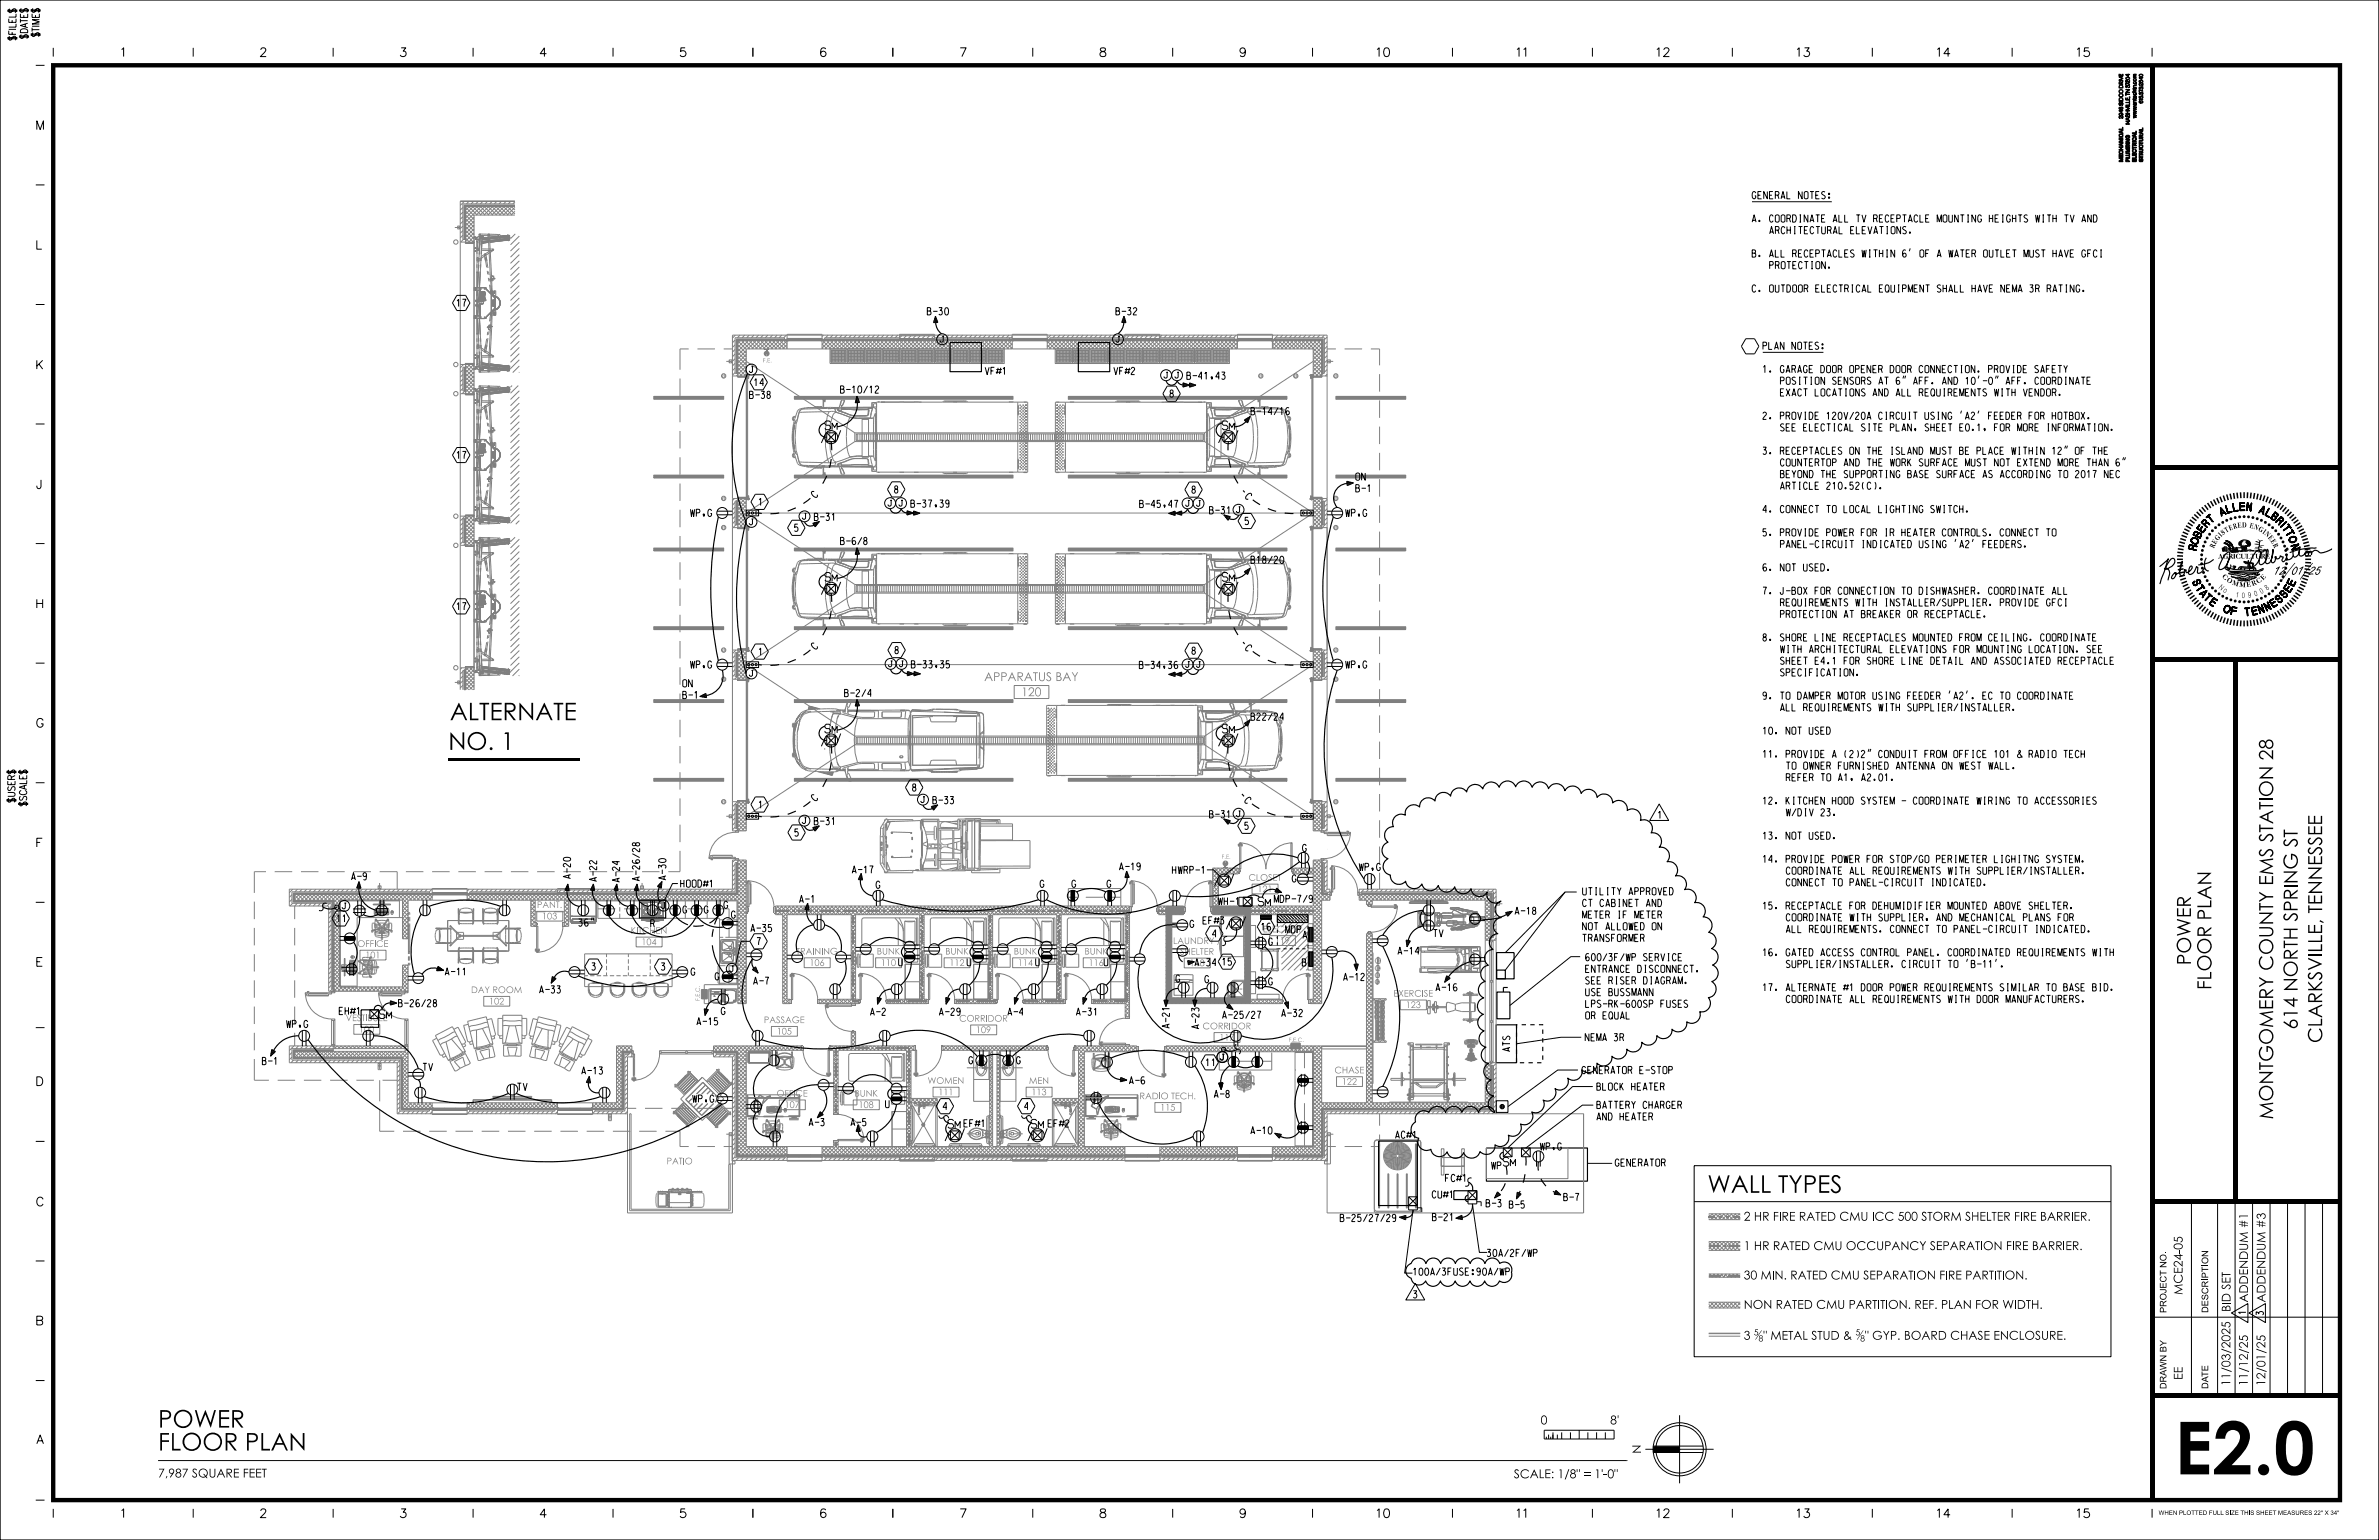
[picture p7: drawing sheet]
<svg xmlns="http://www.w3.org/2000/svg" width="864mm" height="559mm" viewBox="0 0 864 559" stroke-linecap="round" stroke-linejoin="round" font-family="sans-serif">
<defs><g id="words">
<text font-size="19" x="789.4" y="535">E2.0</text>
<g font-size="6.3">
<text x="163.3" y="261.4">ALTERNATE</text>
<text x="162.7" y="272.1">NO. 1</text>
<text x="619.8" y="432.8">WALL TYPES</text>
<text x="57.4" y="518">POWER</text>
<text x="57.4" y="526.3">FLOOR PLAN</text>
</g>
<g font-size="5.1">
<text x="795.3" y="350.2" transform="rotate(-90 795.3 350.2)">POWER</text>
<text x="802.7" y="359.2" transform="rotate(-90 802.7 359.2)">FLOOR PLAN</text>
<text x="834.1" y="373.6" transform="rotate(-90 834.1 373.6)">614 NORTH SPRING ST</text>
<text x="842.9" y="378.5" transform="rotate(-90 842.9 378.5)">CLARKSVILLE, TENNESSEE</text>
<text x="825.2" y="406.2" transform="rotate(-90 825.2 406.2)">MONTGOMERY COUNTY EMS STATION 28</text>
</g>
<text font-size="4.2" x="825.6" y="208.7">12/01/25</text>
<g font-size="3.2">
<text x="44.1" y="20.5">1</text>
<text x="94.5" y="20.5">2</text>
<text x="145.3" y="20.5">3</text>
<text x="196.1" y="20.5">4</text>
<text x="246.9" y="20.5">5</text>
<text x="297.9" y="20.5">6</text>
<text x="348.6" y="20.5">7</text>
<text x="399.3" y="20.5">8</text>
<text x="450.1" y="20.5">9</text>
<text x="499.9" y="20.5">10</text>
<text x="550.7" y="20.5">11</text>
<text x="601.5" y="20.5">12</text>
<text x="652.4" y="20.5">13</text>
<text x="703.2" y="20.5">14</text>
<text x="754" y="20.5">15</text>
<text x="13.4" y="47">M</text>
<text x="13.4" y="90.4">L</text>
<text x="13.4" y="133.9">K</text>
<text x="299.4" y="155.9">S</text>
<text x="443.6" y="155.9">S</text>
<text x="13.4" y="177.3">J</text>
<text x="299.4" y="210.9">S</text>
<text x="443.6" y="210.9">S</text>
<text x="13.4" y="220.6">H</text>
<text x="13.4" y="263.9">G</text>
<text x="299.4" y="266">S</text>
<text x="443.6" y="266">S</text>
<text x="13.4" y="307.3">F</text>
<text x="456.7" y="328.7">S</text>
<text x="13.4" y="350.6">E</text>
<text x="137.7" y="369.6">S</text>
<text x="13.4" y="393.9">D</text>
<text x="344.1" y="409.4">S</text>
<text x="374.3" y="409.4">S</text>
<text x="545.6" y="423.1">S</text>
<text x="13.4" y="437.6">C</text>
<text x="633" y="442.9">2 HR FIRE RATED CMU ICC 500 STORM SHELTER FIRE BARRIER.</text>
<text x="633" y="453.6">1 HR RATED CMU OCCUPANCY SEPARATION FIRE BARRIER.</text>
<text x="633" y="464.2">30 MIN. RATED CMU SEPARATION FIRE PARTITION.</text>
<text x="816.1" y="472.6" transform="rotate(-90 816.1 472.6)">ADDENDUM #1</text>
<text x="822.4" y="472.6" transform="rotate(-90 822.4 472.6)">ADDENDUM #3</text>
<text x="633" y="474.9">NON RATED CMU PARTITION. REF. PLAN FOR WIDTH.</text>
<text x="809.7" y="476" transform="rotate(-90 809.7 476)">BID SET</text>
<text x="13.4" y="480.8">B</text>
<text x="633" y="486.1">3</text>
<text x="640.1" y="486.1">&quot; METAL STUD &amp;</text>
<text x="677" y="486.1">&quot; GYP. BOARD CHASE ENCLOSURE.</text>
<text x="792.3" y="500.7" transform="rotate(-90 792.3 500.7)">EE</text>
<text x="809.6" y="502.9" transform="rotate(-90 809.6 502.9)">11/03/2025</text>
<text x="816" y="502.9" transform="rotate(-90 816 502.9)">11/12/25</text>
<text x="822.3" y="502.9" transform="rotate(-90 822.3 502.9)">12/01/25</text>
<text x="13.4" y="523.9">A</text>
<text x="595.7" y="527.5" transform="rotate(-90 595.7 527.5)">N</text>
<text x="57.4" y="536.1">7,987 SQUARE FEET</text>
<text x="549.5" y="536.4">SCALE: 1/8&quot; = 1'-0&quot;</text>
<text x="44.1" y="550.7">1</text>
<text x="94.5" y="550.7">2</text>
<text x="145.3" y="550.7">3</text>
<text x="196.1" y="550.7">4</text>
<text x="246.9" y="550.7">5</text>
<text x="297.9" y="550.7">6</text>
<text x="348.6" y="550.7">7</text>
<text x="399.3" y="550.7">8</text>
<text x="450.1" y="550.7">9</text>
<text x="499.9" y="550.7">10</text>
<text x="550.7" y="550.7">11</text>
<text x="601.5" y="550.7">12</text>
<text x="652.4" y="550.7">13</text>
<text x="703.2" y="550.7">14</text>
<text x="754" y="550.7">15</text>
</g>
<g font-size="2.9">
<text x="810.9" y="185.7" transform="rotate(-9 810.9 185.7)">L</text>
<text x="813.2" y="185.3" transform="rotate(-2 813.2 185.3)">E</text>
<text x="815.5" y="185.3" transform="rotate(6 815.5 185.3)">N</text>
<text x="801.2" y="191.5" transform="rotate(-47 801.2 191.5)">R</text>
<text x="802.8" y="189.8" transform="rotate(-39 802.8 189.8)">T</text>
<text x="806.5" y="187.3" transform="rotate(-24 806.5 187.3)">A</text>
<text x="808.7" y="186.3" transform="rotate(-17 808.7 186.3)">L</text>
<text x="819.9" y="186.1" transform="rotate(21 819.9 186.1)">A</text>
<text x="824.2" y="188.1" transform="rotate(36 824.2 188.1)">B</text>
<text x="826.1" y="189.5" transform="rotate(43 826.1 189.5)">R</text>
<text x="827.8" y="191.2" transform="rotate(49 827.8 191.2)">I</text>
<text x="797.7" y="197.8" transform="rotate(-69 797.7 197.8)">O</text>
<text x="798.6" y="195.4" transform="rotate(-62 798.6 195.4)">B</text>
<text x="799.8" y="193.4" transform="rotate(-54 799.8 193.4)">E</text>
<text x="829.6" y="193.6" transform="rotate(61 829.6 193.6)">T</text>
<text x="830.6" y="195.3" transform="rotate(68 830.6 195.3)">O</text>
<text x="797.2" y="199.8" transform="rotate(-77 797.2 199.8)">R</text>
<text x="831.6" y="198" transform="rotate(77 831.6 198)">N</text>
<text x="795.8" y="211.3" transform="rotate(64 795.8 211.3)">S</text>
<text x="797.1" y="213.7" transform="rotate(56 797.1 213.7)">T</text>
<text x="831.3" y="215.1" transform="rotate(-56 831.3 215.1)">E</text>
<text x="832.7" y="212.8" transform="rotate(-64 832.7 212.8)">E</text>
<text x="800" y="217.4" transform="rotate(43 800 217.4)">T</text>
<text x="801.9" y="219.1" transform="rotate(36 801.9 219.1)">E</text>
<text x="823" y="221.8" transform="rotate(-26 823 221.8)">N</text>
<text x="825.3" y="220.5" transform="rotate(-34 825.3 220.5)">E</text>
<text x="827.6" y="218.9" transform="rotate(-41 827.6 218.9)">S</text>
<text x="829.6" y="217.1" transform="rotate(-49 829.6 217.1)">S</text>
<text x="807" y="222.1" transform="rotate(19 807 222.1)">O</text>
<text x="809.8" y="223" transform="rotate(11 809.8 223)">F</text>
<text x="815.2" y="223.5" transform="rotate(-4 815.2 223.5)">T</text>
<text x="817.8" y="223.3" transform="rotate(-11 817.8 223.3)">E</text>
<text x="820.5" y="222.7" transform="rotate(-19 820.5 222.7)">N</text>
</g>
<g font-size="2.6">
<text x="5.8" y="14.9" transform="rotate(-90 5.8 14.9)">$FILEL$</text>
<text x="10" y="14.3" transform="rotate(-90 10 14.3)">$DATE$</text>
<text x="14.3" y="13.6" transform="rotate(-90 14.3 13.6)">$TIME$</text>
<text x="636" y="72.2">GENERAL NOTES:</text>
<text x="636" y="80.6">A. COORDINATE ALL TV RECEPTACLE MOUNTING HEIGHTS WITH TV AND</text>
<text x="638.8" y="84.9">ARCHITECTURAL ELEVATIONS.</text>
<text x="636" y="93.3">B. ALL RECEPTACLES WITHIN 6' OF A WATER OUTLET MUST HAVE GFCI</text>
<text x="639.1" y="97.5">PROTECTION.</text>
<text x="636" y="106">C. OUTDOOR ELECTRICAL EQUIPMENT SHALL HAVE NEMA 3R RATING.</text>
<text x="165.8" y="111.2">17</text>
<text x="336.6" y="114.3">B-30</text>
<text x="405.1" y="114.3">B-32</text>
<text x="640" y="126.8">PLAN NOTES:</text>
<text x="357.6" y="135.9">VF#1</text>
<text x="404.3" y="135.9">VF#2</text>
<text x="430.9" y="137.7">B-41,43</text>
<text x="640" y="135.3">1. GARAGE DOOR OPENER DOOR CONNECTION. PROVIDE SAFETY</text>
<text x="273.8" y="140.1">14</text>
<text x="305.1" y="142.7">B-10/12</text>
<text x="642.7" y="143.7">EXACT LOCATIONS AND ALL REQUIREMENTS WITH VENDOR.</text>
<text x="643" y="139.5">POSITION SENSORS AT 6&quot; AFF. AND 10'-0&quot; AFF. COORDINATE</text>
<text x="272.1" y="144.6">B-38</text>
<text x="424.7" y="144.2">8</text>
<text x="454.1" y="150.5">B-14/16</text>
<text x="640" y="152.2">2. PROVIDE 120V/20A CIRCUIT USING 'A2' FEEDER FOR HOTBOX.</text>
<text x="643" y="156.4">SEE ELECTICAL SITE PLAN, SHEET E0.1, FOR MORE INFORMATION.</text>
<text x="165.8" y="166.4">17</text>
<text x="640" y="164.9">3. RECEPTACLES ON THE ISLAND MUST BE PLACE WITHIN 12&quot; OF THE</text>
<text x="642.7" y="169.1">COUNTERTOP AND THE WORK SURFACE MUST NOT EXTEND MORE THAN 6&quot;</text>
<text x="642.8" y="173.3">BEYOND THE SUPPORTING BASE SURFACE AS ACCORDING TO 2017 NEC</text>
<text x="324.7" y="178.9">8</text>
<text x="432.7" y="179">8</text>
<text x="492.2" y="178.5">B-1</text>
<text x="492.2" y="174.3">ON</text>
<text x="643.4" y="177.6">ARTICLE 210.52(C).</text>
<text x="275.4" y="183.4">1</text>
<text x="296.1" y="180.8" transform="rotate(-45 296.1 180.8)">C</text>
<text x="330.7" y="184.1">B-37,39</text>
<text x="413.7" y="184.2">B-45,47</text>
<text x="451.8" y="180.5" transform="rotate(45 451.8 180.5)">C</text>
<text x="250.7" y="187.4">WP,G</text>
<text x="295.6" y="188.9">B-31</text>
<text x="439.1" y="186.5">B-31</text>
<text x="452" y="190.4">5</text>
<text x="488.5" y="187.4">WP,G</text>
<text x="640" y="186">4. CONNECT TO LOCAL LIGHTING SWITCH.</text>
<text x="288.4" y="192.8">5</text>
<text x="305.1" y="197.6">B-6/8</text>
<text x="640" y="194.5">5. PROVIDE POWER FOR IR HEATER CONTROLS. CONNECT TO</text>
<text x="643" y="198.7">PANEL-CIRCUIT INDICATED USING 'A2' FEEDERS.</text>
<text x="454.1" y="204.4">B18/20</text>
<text x="640" y="207.2">6. NOT USED.</text>
<text x="640" y="215.7">7. J-BOX FOR CONNECTION TO DISHWASHER. COORDINATE ALL</text>
<text x="165.8" y="221.3">17</text>
<text x="642.8" y="219.9">REQUIREMENTS WITH INSTALLER/SUPPLIER. PROVIDE GFCI</text>
<text x="642.8" y="224.1">PROTECTION AT BREAKER OR RECEPTACLE.</text>
<text x="640" y="232.6">8. SHORE LINE RECEPTACLES MOUNTED FROM CEILING. COORDINATE</text>
<text x="275.4" y="237.8">1</text>
<text x="296.1" y="235.9" transform="rotate(-45 296.1 235.9)">C</text>
<text x="324.9" y="237.2">8</text>
<text x="432.7" y="237.4">8</text>
<text x="451.8" y="235.6" transform="rotate(45 451.8 235.6)">C</text>
<text x="642.7" y="236.8">WITH ARCHITECTURAL ELEVATIONS FOR MOUNTING LOCATION. SEE</text>
<text x="250.7" y="242.5">WP,G</text>
<text x="330.8" y="242.4">B-33,35</text>
<text x="413.6" y="242.6">B-34,36</text>
<text x="488.5" y="242.5">WP,G</text>
<text x="642.8" y="241.1">SHEET E4.1 FOR SHORE LINE DETAIL AND ASSOCIATED RECEPTACLE</text>
<text x="643.3" y="245.3">SPECIFICATION.</text>
<text x="247.9" y="249.3">ON</text>
<text x="247.9" y="253.5">B-1</text>
<text x="306.6" y="252.8">B-2/4</text>
<text x="640" y="253.8">9. TO DAMPER MOTOR USING FEEDER 'A2'. EC TO COORDINATE</text>
<text x="454.1" y="261.4">B22/24</text>
<text x="642.8" y="258">ALL REQUIREMENTS WITH SUPPLIER/INSTALLER.</text>
<text x="640" y="266.5">10. NOT USED</text>
<text x="640" y="274.9">11. PROVIDE A (2)2&quot; CONDUIT FROM OFFICE 101 &amp; RADIO TECH</text>
<text x="643.7" y="279.2">TO OWNER FURNISHED ANTENNA ON WEST WALL.</text>
<text x="331.2" y="287.1">8</text>
<text x="644.6" y="283.4">REFER TO A1, A2.01.</text>
<text x="5.5" y="291.4" transform="rotate(-90 5.5 291.4)">$USER$</text>
<text x="9.7" y="292.7" transform="rotate(-90 9.7 292.7)">$SCALE$</text>
<text x="275.4" y="293.3">1</text>
<text x="296.1" y="290.9" transform="rotate(-45 296.1 290.9)">C</text>
<text x="338.6" y="291.7">B-33</text>
<text x="451.6" y="290.8" transform="rotate(45 451.6 290.8)">C</text>
<text x="640" y="291.9">12. KITCHEN HOOD SYSTEM - COORDINATE WIRING TO ACCESSORIES</text>
<text x="295.6" y="299.3">B-31</text>
<text x="439.1" y="296.8">B-31</text>
<text x="601.9" y="297">1</text>
<text x="645" y="296.1">W/DIV 23.</text>
<text x="288.5" y="303.4">5</text>
<text x="451.9" y="301">5</text>
<text x="640" y="304.6">13. NOT USED.</text>
<text x="472.8" y="309">G</text>
<text x="309.4" y="316.9">A-17</text>
<text x="406.4" y="315.7">A-19</text>
<text x="425.6" y="317">HWRP-1</text>
<text x="493.4" y="315.9">WP,G</text>
<text x="640" y="313">14. PROVIDE POWER FOR STOP/GO PERIMETER LIGHITNG SYSTEM.</text>
<text x="643.7" y="317.3">COORDINATE ALL REQUIREMENTS WITH SUPPLIER/INSTALLER.</text>
<text x="127.6" y="319.3">A-9</text>
<text x="207.1" y="318.8" transform="rotate(-90 207.1 318.8)">A-20</text>
<text x="216.6" y="319.8" transform="rotate(-90 216.6 319.8)">A-22</text>
<text x="224.9" y="320" transform="rotate(-90 224.9 320)">A-24</text>
<text x="232.2" y="319.6" transform="rotate(-90 232.2 319.6)">A-26/28</text>
<text x="241.8" y="319.2" transform="rotate(-90 241.8 319.2)">A-30</text>
<text x="247.1" y="321.9">HOOD#1</text>
<text x="318" y="322.4">G</text>
<text x="377.6" y="322">G</text>
<text x="389.1" y="322">G</text>
<text x="401.9" y="322">G</text>
<text x="469.1" y="320.1">G</text>
<text x="643.9" y="321.5">CONNECT TO PANEL-CIRCUIT INDICATED.</text>
<text x="262.8" y="329.6">G</text>
<text x="290.2" y="327.5">A-1</text>
<text x="442.3" y="328.3">WH-1</text>
<text x="462.6" y="327.5">MDP-7/9</text>
<text x="574.5" y="329">CT CABINET AND</text>
<text x="574.5" y="324.7">UTILITY APPROVED</text>
<text x="640" y="330">15. RECEPTACLE FOR DEHUMIDIFIER MOUNTED ABOVE SHELTER.</text>
<text x="122.3" y="334.6">11</text>
<text x="247.9" y="331.4">G</text>
<text x="255.7" y="331.4">G</text>
<text x="265.5" y="333.2">G</text>
<text x="436.7" y="335.3">EF#3</text>
<text x="550" y="331.8">A-18</text>
<text x="574.5" y="333.2">METER IF METER</text>
<text x="643.7" y="334.2">COORDINATE WITH SUPPLIER, AND MECHANICAL PLANS FOR</text>
<text x="210.1" y="336.1">36&quot;</text>
<text x="236.2" y="336.4">R</text>
<text x="272.6" y="338.1">A-35</text>
<text x="432" y="336.6">G</text>
<text x="440.2" y="340.1">4</text>
<text x="457.8" y="337.6">16</text>
<text x="466.7" y="338.6">MDP</text>
<text x="473" y="340.5">A</text>
<text x="520.3" y="339.9">TV</text>
<text x="574.5" y="341.7">TRANSFORMER</text>
<text x="574.5" y="337.4">NOT ALLOWED ON</text>
<text x="643.8" y="338.4">ALL REQUIREMENTS. CONNECT TO PANEL-CIRCUIT INDICATED.</text>
<text x="274.8" y="342.9">7</text>
<text x="460.5" y="343">G</text>
<text x="507.5" y="346.3">A-14</text>
<text x="640" y="346.9">16. GATED ACCESS CONTROL PANEL. COORDINATED REQUIREMENTS WITH</text>
<text x="161.6" y="353.9">A-11</text>
<text x="214.8" y="352">3</text>
<text x="240.1" y="352">3</text>
<text x="250.9" y="353.9">G</text>
<text x="326.2" y="350.4">U</text>
<text x="351.1" y="350.4">U</text>
<text x="375.9" y="350.4">U</text>
<text x="400.8" y="350.4">U</text>
<text x="433.8" y="350.5">A-34</text>
<text x="443.7" y="350.3">15</text>
<text x="472.7" y="350.5">B</text>
<text x="575.6" y="352.9">ENTRANCE DISCONNECT.</text>
<text x="575.6" y="348.6">600/3F/WP SERVICE</text>
<text x="644.3" y="351.1">SUPPLIER/INSTALLER. CIRCUIT TO 'B-11'.</text>
<text x="259.6" y="355.6">G</text>
<text x="273.6" y="357.2">A-7</text>
<text x="426.9" y="356.4">G</text>
<text x="437.4" y="356.6">G</text>
<text x="460.5" y="357.4">G</text>
<text x="487.7" y="355.8">A-12</text>
<text x="521.3" y="359.6">A-16</text>
<text x="575.6" y="357.1">SEE RISER DIAGRAM.</text>
<text x="640" y="359.6">17. ALTERNATE #1 DOOR POWER REQUIREMENTS SIMILAR TO BASE BID.</text>
<text x="144.7" y="365.3">B-26/28</text>
<text x="195.9" y="360.4">A-33</text>
<text x="575.6" y="365.6">LPS-RK-600SP FUSES</text>
<text x="575.6" y="361.3">USE BUSSMANN</text>
<text x="643.5" y="363.8">COORDINATE ALL REQUIREMENTS WITH DOOR MANUFACTURERS.</text>
<text x="123.2" y="368.1">EH#1</text>
<text x="253" y="371.9">A-15</text>
<text x="261.8" y="368.2">G</text>
<text x="316" y="368.4">A-2</text>
<text x="341" y="368.4">A-29</text>
<text x="365.9" y="368.4">A-4</text>
<text x="390.7" y="368.4">A-31</text>
<text x="443.8" y="369.6">A-25/27</text>
<text x="465.2" y="368.9">A-32</text>
<text x="575.6" y="369.8">OR EQUAL</text>
<text x="104" y="372.9">WP,G</text>
<text x="424.5" y="373" transform="rotate(-90 424.5 373)">A-21</text>
<text x="435.3" y="373.3" transform="rotate(-90 435.3 373.3)">A-23</text>
<text x="575.5" y="377.7">NEMA 3R</text>
<text x="548.1" y="381.5" transform="rotate(-90 548.1 381.5)">ATS</text>
<text x="95.2" y="386.3">B-1</text>
<text x="153.5" y="388.5">TV</text>
<text x="211.2" y="389.8">A-13</text>
<text x="351.7" y="386">G</text>
<text x="369" y="386">G</text>
<text x="437.7" y="386.8">11</text>
<text x="574.3" y="389.6">GENERATOR E-STOP</text>
<text x="187.8" y="395.7">TV</text>
<text x="410" y="393.3">A-6</text>
<text x="579.7" y="395.6">BLOCK HEATER</text>
<text x="251.5" y="400">WP,G</text>
<text x="321.4" y="401.9">U</text>
<text x="440.8" y="398.3">A-8</text>
<text x="342.4" y="402.7">4</text>
<text x="371.9" y="402.7">4</text>
<text x="579.7" y="406.5">AND HEATER</text>
<text x="579.7" y="402.3">BATTERY CHARGER</text>
<text x="293.7" y="408.5">A-3</text>
<text x="308.9" y="408.5">A-5</text>
<text x="349.9" y="408.9">EF#1</text>
<text x="380.5" y="409">EF#2</text>
<text x="454.1" y="411.5">A-10</text>
<text x="506.6" y="413.1">AC#1</text>
<text x="559.2" y="417.3">WP,G</text>
<text x="541.4" y="424.2">WP</text>
<text x="586.3" y="423.2">GENERATOR</text>
<text x="524.7" y="428.8">FC#1</text>
<text x="519.9" y="434.7">CU#1</text>
<text x="539.5" y="437.9">B-3</text>
<text x="567.6" y="435.7">B-7</text>
<text x="486.5" y="443.3">B-25/27/29</text>
<text x="520" y="442.9">B-21</text>
<text x="547.9" y="438.4">B-5</text>
<text x="539.9" y="456">30A/2F/WP</text>
<text x="513" y="462.7">100A/3FUSE:90A/WP</text>
<text x="513.1" y="471">3</text>
<text x="815.3" y="476.9" transform="rotate(-90 815.3 476.9)">1</text>
<text x="821.6" y="477.1" transform="rotate(-90 821.6 477.1)">3</text>
</g>
<g font-size="2.4">
<text x="302.1" y="155.9">M</text>
<text x="446.3" y="155.9">M</text>
<text x="302.1" y="210.9">M</text>
<text x="446.3" y="210.9">M</text>
<text x="302.1" y="266">M</text>
<text x="446.3" y="266">M</text>
<text x="459.3" y="328.7">M</text>
<text x="425.8" y="342.5">LAUNDRY /</text>
<text x="140.3" y="369.6">M</text>
<text x="346.7" y="409.4">M</text>
<text x="376.9" y="409.4">M</text>
<text x="548.3" y="423.1">M</text>
<text x="786.4" y="476.4" transform="rotate(-90 786.4 476.4)">PROJECT NO.</text>
<text x="801.6" y="476.4" transform="rotate(-90 801.6 476.4)">DESCRIPTION</text>
<text x="801.6" y="504" transform="rotate(-90 801.6 504)">DATE</text>
<text x="786.4" y="504" transform="rotate(-90 786.4 504)">DRAWN BY</text>
</g>
<text font-size="2.4" fill="#7f7f7f" x="242" y="422.5">PATIO</text>
<g font-size="2.2">
<text x="636.7" y="484.5">5</text>
<text x="673.6" y="484.5">5</text>
</g>
<g font-size="2.1">
<text x="341.3" y="124.2">J</text>
<text x="405.1" y="124.2">J</text>
<text x="272" y="135.2">J</text>
<text x="422.6" y="137.2">J</text>
<text x="426.5" y="137.2">J</text>
<text x="322.4" y="183.6">J</text>
<text x="326.3" y="183.6">J</text>
<text x="430.4" y="183.7">J</text>
<text x="434.4" y="183.7">J</text>
<text x="272" y="190.4">J</text>
<text x="291.3" y="188.4">J</text>
<text x="448.9" y="186">J</text>
<text x="805.2" y="213.4" transform="rotate(39 805.2 213.4)">N</text>
<text x="806.9" y="214.7" transform="rotate(31 806.9 214.7)">o</text>
<text x="820.9" y="215.5" transform="rotate(-29 820.9 215.5)">0</text>
<text x="823" y="214.2" transform="rotate(-39 823 214.2)">8</text>
<text x="811.5" y="216.6" transform="rotate(11 811.5 216.6)">1</text>
<text x="813.8" y="217" transform="rotate(1 813.8 217)">0</text>
<text x="816.2" y="216.9" transform="rotate(-9 816.2 216.9)">9</text>
<text x="818.6" y="216.4" transform="rotate(-19 818.6 216.4)">0</text>
<text x="272" y="245.4">J</text>
<text x="322.5" y="242">J</text>
<text x="326.5" y="242">J</text>
<text x="430.4" y="242.2">J</text>
<text x="434.4" y="242.2">J</text>
<text x="334.3" y="291.2">J</text>
<text x="291.3" y="298.8">J</text>
<text x="448.9" y="296.4">J</text>
<text x="124.2" y="329.8">J</text>
<text x="240.1" y="329.6">J</text>
<text x="264.9" y="352.6">J</text>
<text x="443" y="384.6">J</text>
</g>
<text font-size="1.6" x="783.6" y="549.7">WHEN PLOTTED FULL SIZE THIS SHEET MEASURES 22&quot; X 34&quot;</text>
<g font-size="1.5" fill="#7f7f7f">
<text x="276.9" y="131.5">F.E.</text>
<text x="443.4" y="311.6">F.E.</text>
<text x="254" y="363.2" transform="rotate(-90 254 363.2)">F.E.C.</text>
<text x="467.8" y="378.1">F.E.C.</text>
</g>
</g></defs>
<g fill="none" stroke="#7f7f7f" stroke-width=".36">
<path d="M457.8 352.1h.1M457.8 345.2h.1M457.8 352.2h.1M457.8 344.5h.1M457.8 344.4v.1M457.8 345l6.1 .1M457.8 351.4h.1M457.8 344.4v.8M457.8 351.4v.8M457.8 345.3h.1M457.8 345.4h.1M457.8 351.2h.1"/>
<path d="M457.9 345.3h.1M457.9 351.2h.1M457.9 351.3h.1M457.9 345.3v.1M457.9 351.5l-.1 .1M457.9 351.2v.2M457.9 345.5h.1M457.9 345.2h.1M457.9 351.4h.1M457.9 345.4h.1M457.9 345.1v6.4M457.9 351.4h-.1"/>
<path d="M458 344.3h.1M458 344.4h.1M458 352.2v.1M458 344.3v.1M458 344.4h.2M458 352.2h.2M458 352.3h.1M458.1 344.3h.1M458.1 352.3h.1M458.1 344.3v.1M458.2 344.4h.1M458.2 352.2h.1"/>
<path d="M458.2 352.2l-.1 .1M458.3 344.3h.1M458.3 344.4h.1M458.3 352.2h.1M458.3 352.3h.1M458.3 344.4h.2M458.3 344.3v.1M458.3 352.2v.1M458.3 352.2h.2M458.4 344.3v.1M458.4 344.4h.1M458.4 344.3l.1 .1"/>
<path d="M458.5 345.1l-.3 .3v5.8l.2 .3M459.5 344.7l.1 .2zM464 344.4h-6.2M464 344.5h-6.2M271.3 397.3h19v7.9h-19zM271.3 397.3l.2 7.7M271.5 398.4h18.6M271.5 398.3h18.6M271.5 398.4h.1M271.6 381.7h.2M271.6 385.6h7.9M271.6 381.7v3.9"/>
<path d="M271.6 385.6h.2M271.6 381.7v3.9h.2M271.6 381.7h.1M271.6 385.6h.1M271.8 385.6h.1M271.8 381.7h.1M271.8 382h.1M271.8 381.7v3.9M271.8 382v3.6M271.8 385.6h7.5M271.8 382h7.5M271.8 382v3.6h7.5"/>
<path d="M279.3 385.6h.1M279.3 382h.1M279.3 382v3.6h-7.5M279.3 382v3.6M279.3 381.7h.1M279.3 381.7h.2M279.3 381.7v3.9M279.3 385.6h.2M279.3 381.7l.2 3.9M279.5 381.7v3.9M279.5 385.6h.1M279.5 381.7h.1"/>
<path d="M290.1 398.4h.1M394 397.3h19v7.9h-19zM394.2 398.4h.1M394.2 398.4h18.6M394.2 398.3h18.6M412.8 398.4h.1M413 397.3l-.2 7.7M271.3 405.3h.1M271.3 405l4.1 .1h-4.1M271.5 404.9h3.7M271.5 404.7v.2M271.5 404.9h.1"/>
<path d="M271.6 406h3.5M271.6 405.8h3.5M272.6 405.1v.4M272.6 405.5h1.5M272.6 405.5h.1M273.9 405.1v.2h-1.1v-.2M274.1 405.5h.1M274.1 405.1v.4M277.2 405.2v-.2h7.1v.2M286.5 406h3.4M286.5 406.3h3.4M286.5 405.8h3.4"/>
<path d="M287.5 405.5h1.4M287.5 405.1v.4M287.5 405.5h.1M287.7 405.1v.2h1v-.2M288.9 405.1v.4M288.9 405.5h.1M290.1 404.9h.1M290.1 404.7h.1M290.3 405l-4.2 .1h4.1l.1-7.8h-.2v7.7M394 405.3h.1M394 405l4.1 .1h-4l-.1-7.8h.2v7.7M394.2 404.9h.1"/>
<path d="M394.2 404.9h3.8M394.2 404.7v.2M394.4 406h3.4M394.4 405.8h3.4M395.4 405.5h.1M395.4 405.1v.4M395.4 405.5h1.4M396.6 405.1v.2h-1v-.2M396.8 405.1v.4M396.8 405.5h.1M399.9 405.2v-.2h7.2v.2M408.9 405h4.1"/>
<path d="M408.9 405l4.1 .1M409.2 406h3.5M409.2 406.3h3.5M409.2 405.8h3.5M410.2 405.5h.1M410.2 405.1v.4M410.2 405.5h1.5M410.5 405.1v.2h.9v-.2M411.7 405.5h.1M411.7 405.1v.4M412.8 404.9h.1M412.8 404.7h.1"/>
<path d="M620.3 450.9l2.8 2.8M620.3 442.2l.4 .4M620.3 453.7h.1M620.3 440.8l1.8 1.8M620.3 452.3l1.4 1.4M620.3 442.6h11.4M620.3 440.4h11.4M620.3 453.7h11.4M620.3 450.5h11.4M621.3 440.4l2.2 2.2M621.3 450.5l3.2 3.2M621.7 440.4l-1.4 1.4"/>
<path d="M621.7 450.5l-1.4 1.4M622.8 440.4l2.1 2.2M622.8 450.5l3.1 3.2M623 440.4l-2.1 2.2M623 450.5l-2.7 2.8M624.2 440.4l2.1 2.2M624.2 450.5l3.1 3.2M624.5 440.4l-2.2 2.2M624.5 450.5l-3.2 3.2M625.6 440.4l2.1 2.2M625.6 450.5l3.2 3.2M625.9 450.5l-3.2 3.2"/>
<path d="M625.9 440.4l-2.2 2.2M627 440.4l2.1 2.2M627 450.5l3.1 3.2M627.3 440.4l-2.1 2.2M627.3 450.5l-3.2 3.2M628.4 440.4l2.1 2.2M628.4 450.5l3.1 3.2M628.6 450.5l-3.1 3.2M628.6 440.4l-2.1 2.2M629.8 440.4l1.9 1.9M629.8 450.5l1.9 2M630.1 440.4l-2.2 2.2"/>
<path d="M630.1 450.5l-3.2 3.2M631.2 440.4l.5 .6M631.2 450.5l.5 .6M631.5 440.4l-2.1 2.2M631.5 450.5l-3.2 3.2M631.7 451.7l-2 2M631.7 441.6l-.9 1M631.7 453.1l-.6 .6M620.3 473.3l1.3 1.3M620.5 462.3l1.2 1.2M620.7 472.5l-.4 .4M620.9 472.5l2.1 2.1"/>
<path d="M621.1 462.3l-.8 .8M621.9 462.3l1.2 1.2M622.1 472.5l-1.8 1.8M622.3 472.5l2.1 2.1M622.5 462.3l-1.2 1.2M623.3 462.3l1.2 1.2M623.5 472.5l-2.1 2.1M623.7 472.5l2.1 2.1M623.9 462.3l-1.2 1.2M624.7 462.3l1.2 1.2M624.9 472.5l-2.1 2.1M625.1 472.5l2.1 2.1"/>
<path d="M625.3 462.3l-1.2 1.2M626.1 462.3l1.2 1.2M626.3 472.5l-2.1 2.1M626.5 472.5l2.1 2.1M626.7 462.3l-1.2 1.2M627.5 462.3l1.2 1.2M627.7 472.5l-2.1 2.1M627.9 472.5l2.1 2.1M628.1 462.3l-1.1 1.2M628.9 462.3l1.2 1.2M629.1 472.5l-2.1 2.1M629.3 472.5l2.1 2.1"/>
<path d="M629.5 462.3l-1.2 1.2M630.3 462.3l1.2 1.2M630.5 472.5l-2.1 2.1M630.7 472.5l1 1M630.9 462.3l-1.2 1.2M631.7 462.3h.1M631.7 462.9l-.5 .6M631.7 474.1l-.5 .5M631.7 472.7l-1.9 1.9"/>
</g>
<g fill="none" stroke="#000" stroke-width=".36">
<path d="M463.7 331.9h11.1v2.9h-11.1zM615 436h151.3M560.6 519h25.3v3.1h-25.3zM563.7 519.7v2.4M566.9 519.7v2.4M570.1 519.7v2.4M573.3 519v3.1M576.4 519.7v2.4M579.6 519.7v2.4M582.8 519.7v2.4M609.7 513.5v24.7M57.4 530h533.4"/>
<path d="M561.3 521.3v.8M562.2 520.6v1.5M562.9 521.3v.8M565.3 520.6v1.5M597.3 525.9h24.8M600.1 527h18.1M600.1 524.7h18.1M601.1 525.3a8.6 8.6 0 0 1 13.1-6.8 8.6 8.6 0 0 1 0 14.7 8.6 8.6 0 0 1-13.1-6.7"/>
<circle cx="609.7" cy="525.9" r="9.6"/>
</g>
<g fill="none" stroke="#000" stroke-width=".42">
<path d="M463.7 332.1l2.7 2.7M463.7 333.2l1.5 1.6M463.7 334.4l.4 .4M464.6 331.9l2.9 2.9M465.7 331.9l2.9 2.9M466.9 331.9l2.8 2.9M468 331.9l2.9 2.9M469.1 331.9l2.9 2.9M470.3 331.9l2.8 2.9M471.3 331.9l2.9 2.9M472.5 331.9l2.3 2.4M473.6 331.9l1.2 1.2"/>
<path d="M474.7 331.9l.1 .1M543.1 371.9h7.4v13.7h-7.4zM539.6 416.6h36.7v12h-36.7z"/>
</g>
<g fill="#000">
<path d="M639.4 482.7h.2l-2.4 3.4zM676.3 482.7h.2l-2.4 3.4z"/>
<path d="M600.1 524.8h9.6v2.2h-9.6z" fill-rule="evenodd"/>
</g>
<g fill="#7f7f7f">
<path d="M627.7 451.9h4v.6h-4z"/>
<path d="M625.5 451.9h1v.6h-1z"/>
<path d="M620.3 451.9h3.9v.6h-3.9z"/>
</g>
<path d="M620.3 474.6h11.4M620.3 472.5h11.4M620.3 463.5h11.4M620.3 462.3h11.4M620.3 483.8h11.4M620.3 483.9h11.4M620.3 484.9h11.4" fill="none" stroke="#7f7f7f" stroke-width=".36"/>
<g fill="#7f7f7f">
<path d="M627.4 462.6h4.3v.5h-4.3z"/>
<path d="M625.8 462.6h.3v.5h-.3z"/>
<path d="M620.3 462.6h4.3v.5h-4.3z"/>
<path d="M629.3 441.2h2.4v.5h-2.4z"/>
<path d="M626.8 441.2h.9v.5h-.9z"/>
<path d="M624.2 441.2h1v.5h-1z"/>
<path d="M620.3 441.2h2.4v.5h-2.4z"/>
</g>
<path d="M615 423h151.3v69.3h-151.3z" fill="none" stroke="#000" stroke-width=".36"/>
<path d="M423.3 328.8h6.3v3.1h-4.2v30.2h26.4v-30.2h-11.6v-3.1h13.8v35.4h-30.7z" fill-rule="evenodd" fill="#7f7f7f"/>
<g fill="none" stroke="#7f7f7f" stroke-width=".36">
<path d="M168 75.3l-.9 .9M168 77l-.9 .9M168 78.6l-.9 1M168.5 79.4h.5l3.1 3.1M168.5 75.1l.5 .1 3.1 3.1M168.5 74.5h18.4M168.5 74.7h18.4M168.5 74.9h18.4M168.5 75.3h.5M168.5 75.5h.5M168.5 75.7h.5M168.5 75.9h.5"/>
<path d="M168.5 76.1h.5M168.5 76.3h.5M168.5 76.5h.5M168.5 76.7h.5M168.5 76.9h.5M168.5 77.1h.5M168.5 77.3h.5M168.5 77.5h.5M168.5 77.9h.5M168.5 78.1h.5M168.5 78.3h.5M168.5 78.5h.5"/>
<path d="M168.5 78.7h.5M168.5 78.8h.5M168.5 79.1h.5M168.5 79.3h.5M168.5 79.7h.5M168.5 79.9h.5M168.5 74.4v12.5M168.6 73l-1.5 1.5M168.7 74.4v12.5M168.9 74.4v12.5M169 78l3.1 3.1M169 76.6l3.1 3.1"/>
<path d="M169.1 74.4v.6M169.3 74.4v.6M169.5 74.4v.6M169.7 74.4v.6M169.9 74.4v.6M170.1 74.4v.6M170.2 75l3 3M170.3 73l-1 1M170.3 74.4l.1 .6-1.4 1.3M170.5 74.4v.6M170.7 74.4v.6M170.9 74.4v.6"/>
<path d="M171.1 74.4v.6M171.3 74.4v.6M171.5 74.4v.6M171.6 75l3.1 3M171.7 74.4v.6M171.8 75l-2.8 2.7h-.5M171.9 74.4v.6M172 73l-1 1M172.1 74.4v.6M172.1 78.8l-3.1 3.1M172.3 74.4v.6M172.5 74.4v.6"/>
<path d="M172.7 74.4v.6M172.9 74.4v.6M173 75l3.1 3M173.1 74.4v.6M173.2 75l-4.2 4.1M173.3 74.4v.6M173.5 74.4v.6M173.7 74.4v.6M173.7 73l-1 1M173.9 74.4v.6M174.1 74.4v.6M174.3 74.4v.6"/>
<path d="M174.4 75l3.1 3M174.5 74.4v.6M174.6 75l-5.6 5.5M174.7 74.4v.6M174.9 74.4v.6M175.1 74.4v.6M175.3 74.4v.6M175.3 73l-.9 1M175.5 74.4v.6M175.6 74.4v.6M175.8 75l3.1 3M175.9 74.4v.6"/>
<path d="M176 75l-3.1 3M176.1 74.4v.6M176.2 74.4v.6M176.5 74.4v.6M176.7 74.4v.6M176.8 74.4v.6M177 73l-.9 1M177.1 74.4v.6M177.2 74.4v.6l3.1 3M177.4 74.4v.6l-3.1 3M177.7 74.4v.6M177.8 74.4v.6"/>
<path d="M178 74.4v.6M178.3 74.4v.6M178.4 74.4v.6M178.6 75l3.1 3M178.6 74.4v.6M178.7 73l-.9 1M178.8 74.4v.6l-3.1 3M179 74.4v.6M179.2 74.4v.6M179.4 74.4v.6M179.6 74.4v.6M179.8 74.4v.6"/>
<path d="M180 74.4v.6l3.1 3M180.2 74.4v.6l-3.1 3M180.4 73l-1 1M180.4 74.4v.6M180.6 74.4v.6M180.8 74.4v.6M181 74.4v.6M181.2 74.4v.6M181.4 74.4v.6l3.1 3M181.6 74.4v.6l-3.1 3M181.8 74.4v.6M182 74.4v.6"/>
<path d="M182.1 73l-1 1M182.2 74.4v.6M182.4 74.4v.6M182.6 74.4v.6M182.8 74.4v.6l3.1 3M183 74.4v.6l-3.1 3M183.2 74.4v.6M183.4 74.4v.6M183.6 74.4v.6M183.8 73l-1 1M183.8 74.4v.6M184 74.4v.6"/>
<path d="M184.2 74.4v.6l2.7 2.6M184.4 74.4v.6l-3.1 3M184.6 74.4v.6M184.8 74.4v.6M185 74.4v.6M185.2 74.4v.6M185.4 74.4v.6M185.5 73l-1 1M185.6 74.4v.6l1.3 1.2M185.8 74.4v.6l-3.1 3M186 74.4v.6M186.2 74.4v.6"/>
<path d="M186.4 74.4v.6M186.6 74.4v.6M186.8 74.4v.6M186.9 73.2l-.7 .8M186.9 75.2l-2.8 2.8M186.9 76.7l-1.4 1.3M168 80.3l-.9 1M168 82l-.9 1M168 83.7l-.9 1M168 85.4l-.9 .9M168.2 86.9l-.9 .9M168.5 86.4h.5l1.4 1.4"/>
<path d="M168.5 85h.5l2.8 2.8M168.5 83.6h.5l3.1 3.1M168.5 82.2h.5l3.1 3.1M168.5 80.9l.5-.1 3.1 3.1M168.5 80h.5M168.5 80.3h.5M168.5 80.4h.5M168.5 80.6h.5M168.5 81h.5M168.5 81.2h.5M168.5 81.5h.5M168.5 81.6h.5"/>
<path d="M168.5 81.8h.5M168.5 82h.5M168.5 82.4h.5M168.5 82.6h.5M168.5 82.8h.5M168.5 83h.5M168.5 83.2h.5M168.5 83.4h.5M168.5 83.8h.5M168.5 84h.5M168.5 84.2h.5M168.5 84.4h.5"/>
<path d="M168.5 84.6h.5M168.5 85.2h.5M168.5 85.4h.5M168.5 85.6h.5M168.5 85.8h.5M168.5 86h.5M168.5 86.2h.5M168.5 86.6h.5M168.5 86.8h.5M169 87.7l-.1 .1M169 87.8h.1M172.1 85.9l-2 1.9"/>
<path d="M172.1 80.3l-3.1 3M172.1 81.7l-3.1 3-.5 .1M172.1 83l-3.1 3.1M172.1 84.5l-3.1 3M172.1 87.3l-.6 .5M187 84.9l-1.7 1.7M188.5 85.7l-3.2 3.1M188.5 87.9l-3.2 3.2M188.5 90.1l-3.2 3.2M188.5 92.4l-3.2 3.2M188.5 94.7l-3.2 3.1M188.5 96.9l-3.2 3.1"/>
<path d="M188.5 99.1l-3.2 3.2M188.5 101.4l-3.2 3.2M188.5 103.6l-3.2 3.2M188.5 105.9l-3.2 3.1M188.5 108.1l-3.2 3.2M188.5 110.3l-3.2 3.2M188.5 112.6l-3.2 3.2M188.5 114.8l-3.2 3.2M188.5 117.1l-3.2 3.2M188.5 119.3l-3.2 3.2M168 134.2l-.9 .9M168 135.9l-.9 .9"/>
<path d="M168 137.6l-.9 .9M168 139.2l-.9 1M168.3 132.3l-1.2 1.2M168.5 133.4h.5M168.5 133.6h.5M168.5 133.8h.5M168.5 134h.5M168.5 134.2h.5M168.5 134.4h.5M168.5 134.6h.5M168.5 134.8h.5M168.5 135h.5"/>
<path d="M168.5 135.4h.5M168.5 139.8l.5-.1 3.1 3.1M168.5 137l.5-.1 3.1 3.1M168.5 135.6h.5M168.5 135.8h.5M168.5 136h.5M168.5 136.2h.5M168.5 136.4h.5M168.5 136.6h.5M168.5 136.8h.5M168.5 137.2h.5M168.5 137.4h.5"/>
<path d="M168.5 137.6h.5M168.5 137.8h.5M168.5 138h.5M168.5 138.2h.5M168.5 138.4h.5M168.5 138.6h.5M168.5 138.8h.5M168.5 139h.5M168.5 139.2h.5M168.5 139.4h.5M168.5 139.6h.5M168.5 140h.5"/>
<path d="M168.5 133.2v8.7M168.7 133.2v8.7l-.9 .9M168.9 133.2v8.7M169 138.3l3.1 3.1M169 135.5l3.1 3.1M169 134.1l3.1 3.1M169 132.7l3.1 3.1M169 133.2h.1M169.2 132.3l-.2 .1M170 132.3l2.1 2.1M170.6 132.3l-1.6 1.5M171.4 132.3l.7 .7"/>
<path d="M172 132.3l-3 2.9h-.5M172.1 133.6l-3.1 3M172.1 135l-3.1 3M172.1 136.4l-3.1 3.1M172.1 137.8l-3.1 3.1M172.1 139.2l-3.1 3M185.9 139.9l-.6 .6M188.1 139.9l-2.8 2.8M188.5 132.8l-2.4 2.4M188.5 121.6l-3.2 3.1M188.5 123.8l-3.2 3.2M188.5 126l-3.2 3.3"/>
<path d="M188.5 128.3l-3.2 3.2M188.5 130.6l-3.2 3.1M188.5 135l-.2 .2M266.8 123.4l-.9 1M266.8 125.1l-.9 .9M266.8 126.8l-.9 .9M266.8 128.4l-.9 1M266.8 130.1l-.9 1M266.8 131.8l-.9 1M266.8 133.5l-.9 1M266.8 135.2l-.9 .9M266.9 121.6l-1 1.1"/>
<path d="M267.3 126.5h.5l3.1 3.1M267.3 125.1h.5l3.1 3.1M267.3 123.7h.5l3.1 3.1M267.3 123.1l17.5 .1v.3h-17.5M267.3 123.3h17.5M267.3 123.9h.5M267.3 124.1h.5M267.3 124.3h.5M267.3 124.5h.5M267.3 124.9h.5M267.3 125.3h.5M267.3 125.5h.5"/>
<path d="M267.3 125.7h.5M267.3 125.9h.5M267.3 126.3h.5M267.3 126.7h.5M267.3 126.9h.5M267.3 127.1h.5M267.3 127.3h.5M267.3 127.7h.5M267.3 127.9h.5M267.3 128.1h.5M267.3 128.3h.5M267.3 128.5h.5"/>
<path d="M267.3 128.7h.5M267.3 129h.5M267.3 129.3h.5M267.3 129.5h.5M267.3 129.6h.5M267.3 129.9h.5M267.3 130.1h.5M267.3 130.2h.5M267.3 130.5h.5M267.3 130.6h.5M267.3 130.8h.5M267.3 131.1h.5"/>
<path d="M267.3 131.2h.5M267.3 131.4h.5M267.3 131.8h.5M267.3 132h.5M267.3 132.2h.5M267.3 132.4h.5M267.3 132.6h.5M267.3 132.8h.5M267.3 133.2h.5M267.3 133.4h.5M267.3 133.6h.5M267.3 133.8h.5"/>
<path d="M267.3 134h.5M267.3 134.2h.5M267.3 134.4h.5M267.3 134.6h.5M267.3 134.8h.5M267.3 135h.5M267.3 135.2h.5M267.3 135.4h.5M267.3 123v12.5M267.5 123v12.5M267.7 123v12.5M267.8 136.3l.1 .1"/>
<path d="M267.8 134.9l1.5 1.5M267.8 133.5l2.9 2.9M267.8 132.1l3.1 3.1M267.8 130.7l3.1 3.1M267.8 129.3l3.1 3.1M267.8 127.9l3.1 3.1M267.9 123v.5M268.1 123v.5M268.3 123v.5M268.5 123v.5M268.6 121.6l-.9 1M268.7 123v.5"/>
<path d="M268.9 123v.5l-1.1 1.2h-.5M269.1 123v.5l3.1 3.1M269.3 123v.5M269.5 123v.5M269.7 123v.5M269.9 123v.5M270.1 123v.5M270.3 123v.5M270.3 121.6l-.9 1M270.3 123.5l-2.5 2.5-.5 .1M270.5 123.5l3 3.1M270.5 123v.5"/>
<path d="M270.7 123v.5M270.9 135.6l-.8 .8M270.9 132.8l-3.6 3.6M270.9 127.2l-3.1 3.1M270.9 128.6l-3.1 3.1h-.5M270.9 130l-3.1 3.1-.5-.1M270.9 131.4l-3.1 3.1M270.9 134.2l-2.2 2.2M270.9 123v.5M271.1 123v.5M271.3 123v.5M271.5 123v.5"/>
<path d="M271.7 123v.5l-3.9 4h-.5M271.9 123v.5l3.1 3.1M272 121.6l-1 1M272.1 123v.5M272.3 123v.5M272.5 123v.5M272.7 123v.5M272.9 123v.5M273.1 123v.5M273.2 123.5l-5.4 5.4h-.5M273.3 123v.5l3.1 3.1M273.5 123v.5"/>
<path d="M273.7 121.6l-1 1M273.7 123v.5M273.9 123v.5M274.1 123v.5M274.3 123v.5M274.5 123v.5M274.5 123.5l-3 3.1M274.7 123v.5l3.1 3.1M274.8 123v.5M275.1 123v.5M275.3 123v.5M275.4 121.6l-1 1"/>
<path d="M275.4 123v.5M275.7 123v.5M275.9 123v.5M275.9 123.5l-3 3.1M276 123l.1 .5 3.1 3.1M276.3 123v.5M276.4 123v.5M276.6 123v.5M276.9 123v.5M277 123v.5M277.1 121.6l-1 1M277.2 123v.5"/>
<path d="M277.4 123.5l-3.1 3.1M277.5 123v.5M277.5 123.5l3.1 3.1M277.6 123v.5M277.8 123v.5M278 123v.5M278.2 123v.5M278.4 123v.5M278.6 123v.5M278.7 121.6l-.9 1M278.8 123v.5l-3.1 3.1M278.9 123.5l3.1 3.1"/>
<path d="M279 123v.5M279.2 123v.5M279.4 123v.5M279.6 123v.5M279.8 123v.5M280 123v.5M280.1 123.5l-3 3.1M280.2 123v.5M280.3 123.5l3.1 3.1M280.4 121.6l-.9 1M280.4 123v.5M280.6 123v.5"/>
<path d="M280.8 123v.5M281 123v.5M281.2 123v.5M281.4 123v.5M281.6 123.5l-3.1 3.1M281.6 123v.5M281.7 123.5l3.1 3.1M281.8 123v.5M282 123v.5M282.1 121.6l-.9 1M282.2 123v.5M282.4 123v.5"/>
<path d="M282.6 123v.5M282.8 123v.5M283 123v.5l-3.1 3.1M283.1 123.5l2.6 2.7M283.2 123v.5M283.4 123v.5M283.6 123v.5M283.8 121.6l-1 1M283.8 123v.5M284 123v.5M284.2 123v.5M284.4 123v.5l-3.1 3.1"/>
<path d="M284.5 123.5l1.2 1.2M284.6 123v.5M285.5 121.6l-1 1M285.7 123l-.1 .2M285.7 125l-1.6 1.6M285.7 126.4l-.2 .2M285.7 123.6l-3 3M298.4 126.2l.4 .4M298.4 124.8l1.8 1.8M298.6 123.5l3 3.1M298.9 121.6l-.5 .5M299.4 123.1h67.1"/>
<path d="M299.4 123.3h67.1M299.4 123.5h67.1M299.4 122.9l-.3 .3M299.5 123v.5M299.6 123v.5M299.8 123.5l-1.4 1.5M299.9 123v.5M299.9 123.5l3.1 3.1M300.1 123v.5M300.2 123v.5M300.5 123v.5M300.6 121.6l-.9 1"/>
<path d="M300.7 123v.5M300.8 123v.5M301.1 123v.5M301.2 123v.5l-2.8 2.8M301.3 123.5l3.1 3.1M301.4 123v.5M301.7 123v.5M301.8 123v.5M302 123v.5M302.3 123v.5M302.3 121.6l-1 1M302.4 123v.5"/>
<path d="M302.6 123.5l-3.1 3.1M302.6 123v.5M302.8 123.5l3 3.1M302.8 123v.5M303 123v.5M303.2 123v.5M303.4 123v.5M303.6 123v.5M303.8 123v.5M304 121.6l-1 1M304 123v.5l-3.1 3.1M304.2 123v.5l3 3.1"/>
<path d="M304.4 123v.5M304.6 123v.5M304.8 123v.5M305 123v.5M305.2 123v.5M305.4 123.5l-3.1 3.1M305.4 123v.5M305.5 123.5l3.1 3.1M305.6 123v.5M305.7 121.6l-1 1M305.8 123v.5M306 123v.5"/>
<path d="M306.2 123v.5M306.4 123v.5M306.6 123v.5M306.8 123v.5l-3.1 3.1M307 123.5l3 3.1M307 123v.5M307.2 123v.5M307.4 121.6l-1 1M307.4 123v.5M307.6 123v.5M307.8 123v.5M308 123v.5"/>
<path d="M308.2 123v.5l-3 3.1M308.4 123v.5l3 3.1M308.6 123v.5M308.8 123v.5M309 123v.5M309 121.6l-.9 1M309.2 123v.5M309.4 123v.5M309.6 123v.5M309.6 123.5l-3.1 3.1M309.8 123v.5l3 3.1M310 123v.5"/>
<path d="M310.2 123v.5M310.4 123v.5M310.6 123v.5M310.7 121.6l-.9 1M310.8 123v.5M311 123v.5l-3.1 3.1M311.2 123v.5l3.1 3.1M311.4 123v.5M311.6 123v.5M311.8 123v.5M312 123v.5M312.2 123v.5"/>
<path d="M312.3 123.4h.1M312.3 123v.5M312.4 123.5l-3 3.1M312.4 121.6l-.9 1M312.6 123v.5l3 3.1M312.8 123v.5M312.9 123v.5M313.2 123v.5M313.4 123v.5M313.5 123v.5M313.8 123v.5M313.8 123.5l-3 3.1"/>
<path d="M313.9 123v.5M314 123.5l3 3.1M314.1 121.6l-1 1M314.1 123v.5M314.4 123v.5M314.5 123v.5M314.7 123v.5M315 123v.5M315.1 123v.5M315.2 123.5l-3 3.1M315.3 123l.1 .5 3.1 3.1M315.5 123v.5"/>
<path d="M315.7 123v.5M315.8 121.6l-1 1M315.9 123v.5M316.1 123v.5M316.3 123v.5M316.5 123v.5M316.6 123.5l-3.1 3.1M316.7 123v.5M316.8 123.5l3.1 3.1M316.9 123v.5M317.1 123v.5M317.3 123v.5"/>
<path d="M317.5 121.6l-1 1M317.5 123v.5M317.7 123v.5M317.9 123v.5M318 123.5l-3 3.1M318.1 123l.1 .5 3.1 3.1M318.3 123v.5M318.5 123v.5M318.7 123v.5M318.9 123v.5M319.1 123v.5M319.2 121.6l-1 1"/>
<path d="M319.3 123v.5M319.4 123.5l-3 3.1M319.5 123l.1 .5 3.1 3.1M319.7 123v.5M319.9 123v.5M320.1 123v.5M320.3 123v.5M320.5 123v.5M320.7 123v.5M320.8 121.6l-.9 1M320.9 123.5l-3.1 3.1M320.9 123v.5"/>
<path d="M321 123.5l3.1 3.1M321.1 123v.5M321.3 123v.5M321.5 123v.5M321.7 123v.5M321.9 123v.5M322.1 123v.5M322.3 123v.5l-3.1 3.1M322.5 123l-.1 .5 3.1 3.1M322.5 121.6l-.9 1M322.7 123v.5M322.9 123v.5"/>
<path d="M323.1 123v.5M323.3 123v.5M323.5 123v.5M323.6 123.5l-3 3.1M323.7 123v.5M323.8 123.5l3.1 3.1M323.9 123v.5M324.1 123v.5M324.2 121.6l-.9 1M324.3 123v.5M324.4 123v.5M324.7 123v.5"/>
<path d="M324.9 123v.5M325 123v.5l-3 3.1M325.2 123.5l3.1 3.1M325.3 123v.5M325.5 123v.5M325.6 123v.5M325.9 123v.5M325.9 121.6l-1 1M326 123v.5M326.2 123v.5M326.5 123v.5l-3.1 3.1M326.6 123v.5l3.1 3.1"/>
<path d="M326.8 123v.5M327.1 123v.5M327.2 123v.5M327.3 121.8l-.7 .8M327.4 123v.5M327.6 123v.5M327.8 123v.5M327.9 123.5l-3.1 3.1M328 123.5l3.1 3.1M328 123v.5M328.2 123v.5M328.4 123v.5"/>
<path d="M328.6 123v.5M328.8 123v.5M329 121.8l-1 1M329 123v.5M329.2 123v.5l-3 3.1M329.4 123v.5l3.1 3.1M329.6 123v.5M329.8 123v.5M330 123v.5M330.2 123v.5M330.4 123v.5M330.6 123v.5"/>
<path d="M330.7 123.5l-3.1 3.1M330.7 121.8l-1 1M330.8 123v.5l3.1 3.1M331 123v.5M331.2 123v.5M331.4 123v.5M331.6 123v.5M331.8 123v.5M332 123v.5M332.1 123.5l-3.1 3.1M332.2 123v.5l3.1 3.1M332.4 121.8l-1 1"/>
<path d="M332.4 123v.5M332.6 123v.5M332.8 123v.5M333 123v.5M333.2 123v.5M333.4 123v.5M333.5 123.5l-3.1 3.1M333.6 123v.5l3.1 3.1M333.8 123v.5M334 123v.5M334 121.8l-.9 1M334.2 123v.5"/>
<path d="M334.4 123v.5M334.6 123v.5M334.8 123v.5M334.9 123.5l-3.1 3.1M335 123v.5M335 123.5l3.1 3.1M335.2 123v.5M335.4 123v.5M335.6 123v.5M335.7 121.8l-.9 1M335.8 123v.5M336 123v.5"/>
<path d="M336.2 123v.5M336.3 123.5l-3.1 3.1M336.4 123v.5M336.4 123.5l3.1 3.1M336.6 123v.5M336.8 123v.5M337 123v.5M337.1 123v.5M337.4 123v.5M337.4 121.8l-1 1M337.6 123v.5M337.7 123.5l-3.1 3.1"/>
<path d="M337.7 123l.1 .5 3.1 3.1M338 123v.5M338.2 123v.5M338.3 123v.5M338.6 123v.5M338.7 123v.5M338.9 123v.5M339.1 123.5l-3.1 3.1M339.1 121.8l-1 1M339.2 123v.5M339.2 123.5l3.1 3.1M339.3 121.6v.1"/>
<path d="M339.3 123v.5M339.5 123v.5M339.8 123v.5M339.9 123v.5M340.1 123v.5M340.3 123v.5M340.5 123v.5l-3.1 3.1M340.6 123.5l3.1 3.1M341 121.6l-.9 1M341.9 123.5l-3.1 3.1M342 123.5l3.1 3.1M342.7 121.6l-.9 1"/>
<path d="M343.3 123.5l-3.1 3.1M343.4 123.5l3.1 3.1M344.1 123v.5M344.3 123v.5M344.4 121.6l-1 1M344.5 123v.5M344.7 123v.5l-3.1 3.1M344.8 123.5l3.1 3.1M344.9 123v.5M345.1 123v.5M345.3 123v.5M345.5 123v.5"/>
<path d="M345.7 123v.5M345.9 123v.5M346.1 121.6l-1 1M346.1 123v.5l-3.1 3.1M346.3 123.5l3 3.1M346.3 123v.5M346.5 123v.5M346.7 123v.5M346.9 123v.5M347.1 123v.5M347.3 123v.5M347.5 123v.5l-3.1 3.1"/>
<path d="M347.7 123l-.1 .5 3.1 3.1M347.8 121.6l-1 1M347.9 123v.5M348.1 123v.5M348.3 123v.5M348.5 123v.5M348.7 123v.5M348.9 123v.5l-3.1 3.1M349.1 123l-.1 .5 3.1 3.1M349.3 123v.5M349.5 123v.5M349.5 121.6l-1 1"/>
<path d="M349.7 123v.5M349.8 123v.5M350.1 123v.5M350.3 123v.5l-3.1 3.1M350.4 123v.5l3.1 3.1M350.7 123v.5M350.9 123v.5M351 123v.5M351.1 121.6l-.9 1M351.3 123v.5M351.4 123v.5M351.6 123v.5"/>
<path d="M351.7 123.5l-3.1 3.1M351.9 123v.5l3 3.1M352 123v.5M352.2 123v.5M352.5 123v.5M352.6 123v.5M352.8 121.6l-.9 1M352.8 123v.5M353 123v.5M353.1 123.5l-3.1 3.1M353.2 123v.5M353.3 123.5l3 3.1"/>
<path d="M353.4 123v.5M353.6 123v.5M353.8 123v.5M354 123v.5M354.2 123v.5M354.4 123l.1 .5-3.1 3.1M354.5 121.6l-.9 1M354.6 123v.5M354.6 123.5l3.2 3.1M354.8 123v.5M355 123v.5M355.2 123v.5"/>
<path d="M355.4 123v.5M355.6 123v.5M355.8 123v.5M355.9 123.5l-3.1 3.1M356 123l.1 .5 3 3.1M356.2 123v.5M356.2 121.6l-1 1M356.4 123v.5M356.6 123v.5M356.8 123v.5M357 123v.5M357.2 123v.5"/>
<path d="M357.3 123.5l-3 3.1M357.4 123v.5M357.5 123.5l3 3.1M357.6 123v.5M357.8 123v.5M357.9 121.6l-1 1M358 123v.5M358.2 123v.5M358.4 123v.5M358.6 123v.5M358.8 123l-.1 .5-3.1 3.1M358.9 123.5l3 3.1"/>
<path d="M359 123v.5M359.2 123v.5M359.4 123v.5M359.6 121.6l-1 1M359.6 123v.5M359.8 123v.5M360 123v.5M360.1 123.5l-3.1 3.1M360.2 123v.5M360.3 123.5l3.1 3.1M360.4 123v.5M360.6 123v.5"/>
<path d="M360.8 123v.5M361 123v.5M361.2 123v.5M361.2 121.6l-.9 1M361.4 123v.5M361.6 123l-.1 .5-3 3.1M361.7 123.5l3 3.1M361.8 123v.5M361.9 123v.5M362.2 123v.5M362.4 123v.5M362.5 123v.5"/>
<path d="M362.8 123v.5M362.9 121.6l-1 1M362.9 123.5l-3 3.1M363 123v.5M363.1 123.5l3 3.1M363.1 123v.5M363.4 123v.5M363.5 123v.5M363.7 123v.5M364 123v.5M364.1 123v.5M364.3 123v.5l-3.1 3.1"/>
<path d="M364.5 123.5l3 3M364.6 123v.5M364.6 121.6l-1 1M364.7 123v.5M364.9 123v.5M365.1 123v.5M365.3 123v.5M365.5 123v.5M365.7 123v.5l-3 3.1M365.9 123.5l1.6 1.6M365.9 123v.5M366.1 123v.5"/>
<path d="M366.3 121.6l-1 1M366.3 123v.5M367.1 123.5l-3 3.1M367.3 123.5l.2 .2M367.5 124.6l-2 2M367.5 126l-.6 .6M367.5 122.1l-.5 .5M379.8 123v.1M379.9 123.1h.1M380 123h.1M380.2 126.6h.1M380.2 125.2l1.4 1.4"/>
<path d="M380.2 123.8l2.8 2.8M381.1 123.1h67.1M381.1 123.3h67.1M381.1 123.5h67.1M381.2 123.5l-1 1.1M381.2 123v.5M381.3 123.5l3.1 3.1M381.4 123v.5M381.4 121.6l-1.2 1.3M381.6 123v.5M381.8 123v.5M382 123v.5"/>
<path d="M382.2 123v.5M382.4 123v.5M382.6 123v.5l-2.4 2.5M382.7 123.5l3.1 3.1M382.8 123v.5M383 123v.5M383.1 121.6l-.9 1M383.2 123v.5M383.4 123v.5M383.6 123v.5M383.8 123v.5M384 123v.5l-3.1 3.1"/>
<path d="M384.1 123.5l3.1 3.1M384.2 123v.5M384.4 123v.5M384.6 123v.5M384.8 123v.5M384.8 121.6l-.9 1M385 123v.5M385.2 123v.5M385.4 123v.5l-3.1 3.1M385.5 123.5l3.1 3.1M385.6 123v.5M385.8 123v.5"/>
<path d="M386 123v.5M386.2 123v.5M386.4 123v.5M386.5 121.6l-1 1M386.6 123v.5M386.8 123v.5l-3.1 3.1M387 123l-.1 .5 3.1 3.1M387.2 123v.5M387.3 123v.5M387.6 123v.5M387.8 123v.5M387.9 123v.5"/>
<path d="M388.2 121.6l-1 1M388.2 123v.5M388.2 123.5l-3.1 3.1M388.3 123v.5l3.1 3.1M388.5 123v.5M388.8 123v.5M388.9 123v.5M389.1 123v.5M389.4 123v.5M389.5 123v.5M389.6 123.5l-3.1 3.1M389.7 123v.5l3.1 3.1"/>
<path d="M389.9 121.6l-1 1M389.9 123v.5M390.1 123v.5M390.3 123v.5M390.5 123v.5M390.7 123v.5M390.9 123l.1 .5-3.1 3.1M391.1 123v.5l3.1 3.1M391.3 123v.5M391.5 123v.5M391.5 121.6l-.9 1M391.7 123v.5"/>
<path d="M391.9 123v.5M392.1 123v.5M392.3 123v.5M392.4 123.5l-3.1 3.1M392.5 123v.5l3.1 3.1M392.7 123v.5M392.9 123v.5M393.1 123v.5M393.2 121.6l-.9 1M393.3 123v.5M393.5 123v.5M393.7 123v.5"/>
<path d="M393.8 123.5l-3.1 3.1M393.9 123v.5l3.1 3.1M394.1 123v.5M394.3 123v.5M394.5 123v.5M394.7 123v.5M394.9 121.6l-1 1M394.9 123v.5M395.1 123v.5M395.2 123.5l-3.1 3.1M395.3 123l.1 .5 3 3.1M395.5 123v.5"/>
<path d="M395.7 123v.5M395.9 123v.5M396.1 123v.5M396.3 123v.5M396.5 123v.5M396.6 123.5l-3.1 3.1M396.6 121.6l-1 1M396.7 123v.5M396.7 123.5l3.1 3.1M396.9 123v.5M397.1 123v.5M397.3 123v.5"/>
<path d="M397.5 123v.5M397.7 123v.5M397.9 123v.5M398.1 123l-.1 .5-3.1 3.1M398.1 123.5l3.1 3.1M398.3 121.6l-1 1M398.3 123v.5M398.5 123v.5M398.7 123v.5M398.9 123v.5M399.1 123v.5M399.3 123v.5"/>
<path d="M399.4 123.5l-3.1 3.1M399.5 123v.5M399.6 123.5l3 3.1M399.7 123v.5M399.9 123v.5M399.9 121.6l-.9 1M400 123v.5M400.3 123v.5M400.5 123v.5M400.6 123v.5M400.9 123l-.1 .5-3.1 3.1M401 123.5l3 3.1"/>
<path d="M401 123v.5M401.2 123v.5M401.5 123v.5M401.6 123v.5M401.6 121.6l-.9 1M401.8 123v.5M402.1 123v.5M402.2 123v.5l-3.1 3.1M402.3 123.5l3.1 3.1M402.4 123v.5M402.6 123v.5M402.8 123v.5"/>
<path d="M403 123v.5M403.2 123v.5M403.3 121.6l-.9 1M403.4 123v.5M403.6 123.5l-3.1 3.1M403.6 123v.5M403.8 123.5l3 3.1M403.8 123v.5M404 123v.5M404.2 123v.5M405 123.5l-3 3.1M405 121.6l-1 1"/>
<path d="M405.2 123.5l3 3.1M406.4 123.5l-3.1 3.1M406.6 123.5l3 3.1M406.7 121.6l-1 1M407.8 123.5l-3.1 3.1M408 123v.5l3.1 3.1M408.2 123v.5M408.3 121.6l-.9 1M408.4 123v.5M408.6 123v.5M408.8 123v.5M409 123v.5"/>
<path d="M409.2 123v.5l-3 3.1M409.4 123v.5l3 3.1M409.6 123v.5M409.8 123v.5M409.8 121.8l-1 1M410 123v.5M410.2 123v.5M410.4 123v.5M410.6 123v.5M410.6 123.5l-3 3.1M410.8 123v.5l3 3.1M411 123v.5"/>
<path d="M411.2 123v.5M411.4 123v.5M411.5 121.8l-1 1M411.6 123v.5M411.8 123v.5M412 123v.5l-3 3.1M412.2 123v.5M412.2 123.5l3.1 3.1M412.4 123v.5M412.6 123v.5M412.7 123v.5M413 123v.5"/>
<path d="M413.1 123v.5M413.2 121.8l-1 1M413.3 123l.1 .5-3 3.1M413.6 123v.5l3.1 3.1M413.7 123v.5M413.9 123v.5M414.2 123v.5M414.3 123v.5M414.5 123v.5M414.7 123v.5M414.8 123.5l-3 3.1M414.8 121.8l-.9 1"/>
<path d="M414.9 123v.5M415 123.5l3.1 3.1M415.1 123v.5M415.3 123v.5M415.5 123v.5M415.7 123v.5M415.9 123v.5M416.1 123v.5M416.3 123l-.1 .5-3 3.1M416.4 123.5l3.1 3.1M416.5 123v.5M416.5 121.8l-.9 1"/>
<path d="M416.7 123v.5M416.9 123v.5M417.1 123v.5M417.3 123v.5M417.5 123v.5M417.7 123.5l-3.1 3.1M417.7 123v.5M417.8 123.5l3.1 3.1M417.9 123v.5M418.1 123v.5M418.2 121.8l-.9 1M418.3 123v.5"/>
<path d="M418.5 123v.5M418.7 123v.5M418.9 123v.5M419.1 123v.5l-3.1 3.1M419.2 123.5l3.1 3.1M419.3 123v.5M419.5 123v.5M419.7 123v.5M419.9 121.8l-1 1M419.9 123v.5M420.1 123v.5M420.3 123v.5"/>
<path d="M420.4 123.5l-3 3.1M420.5 123l.1 .5 3.1 3.1M420.7 123v.5M420.9 123v.5M421.1 123v.5M421.3 123v.5M421.5 123v.5M421.7 123v.5M421.9 123.5l-3.1 3.1M421.9 121.6l-1.3 1.2M421.9 123v.5M422 123.5l3.1 3.1"/>
<path d="M422.1 123v.5M422.3 123v.5M422.5 123v.5M422.7 123v.5M422.9 123v.5M423.1 123v.5M423.3 123v.5l-3.1 3.1M423.4 123.5l3.1 3.1M423.5 123v.5M423.5 121.6l-.9 1M423.7 123v.5M423.9 123v.5"/>
<path d="M424.1 123v.5M424.3 123v.5M424.5 123v.5M424.7 123v.5l-3.1 3.1M424.9 123l-.1 .5 3.1 3.1M425.1 123v.5M425.2 121.6l-.9 1M425.3 123v.5M425.4 123v.5M425.7 123v.5M425.8 123v.5M426 123v.5l-3 3.1"/>
<path d="M426.3 123l-.1 .5 3.1 3.1M426.4 123v.5M426.6 123v.5M426.9 123v.5M426.9 121.6l-1 1M427 123v.5M427.2 123v.5M427.4 123l.1 .5-3.1 3.1M427.6 123v.5l3.1 3.1M427.8 123v.5M428 123v.5M428.2 123v.5"/>
<path d="M428.4 123v.5M428.6 121.6l-1 1M428.6 123v.5M428.8 123v.5M428.9 123.5l-3.1 3.1M429 123v.5l3.1 3.1M429.2 123v.5M429.4 123v.5M429.6 123v.5M429.8 123v.5M430 123v.5M430.2 123l.1 .5-3.1 3.1"/>
<path d="M430.2 121.6l-.9 1M430.4 123v.5l3.1 3.1M430.6 123v.5M430.8 123v.5M431 123v.5M431.2 123v.5M431.4 123v.5M431.6 123l.1 .5-3.1 3.1M431.8 123v.5l3.1 3.1M431.9 121.6l-.9 1M432 123v.5M432.2 123v.5"/>
<path d="M432.4 123v.5M432.6 123v.5M432.8 123v.5M433 123v.5M433.1 123.5l-3.1 3.1M433.2 123v.5l3.1 3.1M433.4 123v.5M433.6 123v.5M433.6 121.6l-.9 1M433.8 123v.5M434 123v.5M434.2 123v.5"/>
<path d="M434.4 123v.5M434.5 123.5l-3.1 3.1M434.6 123v.5l3.1 3.1M434.8 123v.5M435 123v.5M435.2 123v.5M435.3 121.6l-1 1M435.4 123v.5M435.6 123v.5M435.8 123v.5M435.9 123.5l-3.1 3.1M436 123v.5"/>
<path d="M436 123.5l3.1 3.1M436.2 123v.5M436.4 123v.5M436.6 123v.5M436.8 123v.5M437 123v.5M437 121.6l-1 1M437.2 123v.5M437.4 123l-.1 .5-3.1 3.1M437.4 123.5l3.1 3.1M437.6 123v.5M437.8 123v.5"/>
<path d="M438 123v.5M438.1 123v.5M438.4 123v.5M438.5 123v.5M438.7 123.5l-3.1 3.1M438.7 121.6l-1 1M438.7 123l.1 .5 3.1 3.1M439 123v.5M439.1 123v.5M439.3 123v.5M439.6 123v.5M439.7 123v.5"/>
<path d="M439.9 123v.5M440.1 123.5l-3.1 3.1M440.1 123v.5M440.2 123.5l3.1 3.1M440.3 123v.5M440.4 121.6l-1 1M440.5 123v.5M440.7 123v.5M440.9 123v.5M441.1 123v.5M441.3 123v.5M441.5 123v.5l-3.1 3.1"/>
<path d="M441.6 123.5l3.1 3.1M441.7 123v.5M441.9 123v.5M442 121.6l-.9 1M442.1 123v.5M442.3 123v.5M442.5 123v.5M442.7 123v.5M442.9 123v.5l-3.1 3.1M443.1 123.5l3 3.1M443.1 123v.5M443.3 123v.5"/>
<path d="M443.5 123v.5M443.7 121.6l-.9 1M443.7 123v.5M443.9 123v.5M444.1 123v.5M444.3 123v.5l-3.1 3.1M444.5 123v.5l3 3.1M444.7 123v.5M444.9 123v.5M445.1 123v.5M445.3 123v.5M445.4 121.6l-.9 1"/>
<path d="M445.5 123v.5M445.7 123v.5l-3.1 3.1M445.9 123l-.1 .5 3.1 3.1M446.1 123v.5M446.3 123v.5M446.5 123v.5M446.7 123v.5M446.9 123v.5M447.1 123v.5M447.1 123.5l-3.1 3.1M447.1 121.6l-1 1M447.3 123.5l1.9 2"/>
<path d="M447.3 123v.5M447.5 123v.5M447.7 123v.5M447.9 123v.5M448.1 123v.5M448.5 123.5l-3 3.1M448.7 123.5l.5 .6M448.8 121.6l-1 1M449.2 124.2l-2.4 2.4M449.2 125.7l-1 .9M449.2 122.9l-.3 .3M461.9 125.6l1.1 1"/>
<path d="M462.2 121.6l-.3 .4M462.5 123.5l-.6 .7 2.5 2.4M462.7 123.5l3.1 3.1M462.8 122.7l-.4 .5M462.8 123.1h17.5M462.8 123.3h17.5M462.8 123.5h17.5M463 123v.5M463.2 123v.5M463.3 123v.5M463.5 123v.5M463.8 123v.5"/>
<path d="M463.9 123v.5l-2 2.1M463.9 121.6l-.9 1M464.1 123v.5l3 3.1M464.4 123v.5M464.5 123v.5M464.7 123v.5M464.9 123v.5M465.1 123v.5M465.3 123v.5l-3 3.1M465.5 123.5l3.1 3.1M465.5 123v.5M465.6 121.6l-1 1"/>
<path d="M465.7 123v.5M465.9 123v.5M466.1 123v.5M466.3 123v.5M466.5 123v.5M466.7 123l.1 .5-3.1 3.1M466.9 123v.5l3.1 3.1M467.1 123v.5M467.3 121.6l-1 1M467.3 123v.5M467.5 123v.5M467.7 123v.5"/>
<path d="M467.9 123v.5M468.1 123v.5l-3 3.1M468.3 123v.5l3.1 3.1M468.5 123v.5M468.7 123v.5M468.9 123v.5M469 121.6l-1 1M469.1 123v.5M469.3 123v.5M469.5 123v.5l-3 3.1M469.7 123v.5l3.1 3.1M469.9 123v.5"/>
<path d="M470.1 123v.5M470.3 123v.5M470.5 123v.5M470.7 123v.5M470.7 121.6l-1 1M470.9 123l.1 .5-3.1 3.1M471.1 123v.5l3.1 3.1M471.3 123v.5M471.5 123v.5M471.7 123v.5M471.9 123v.5M472.1 123v.5"/>
<path d="M472.3 123v.5M472.3 121.6l-.9 1M472.4 123.5l-3.1 3.1M472.5 123v.5M472.5 123.5l3.1 3.1M472.7 123v.5M472.9 123v.5M473.1 123v.5M473.3 123v.5M473.5 123v.5M473.7 123v.5M473.9 123l-.1 .5-3.1 3.1"/>
<path d="M473.9 123.5l5.9 5.9M474 121.6l-.9 1M474.1 123v.5M474.3 123v.5M474.5 123v.5M474.7 123v.5M474.9 123v.5M475.1 123v.5M475.2 123.5l-3.1 3.1M475.3 123v.5l4.5 4.5 .5 .1M475.4 123v.5M475.7 123v.5"/>
<path d="M475.7 121.6l-.9 1M475.9 123v.5M476 123v.5M476.2 123v.5M476.5 123v.5M476.6 123.5l-3.1 3.1M476.6 123v.5M476.7 136.2l.3 .2M476.7 134.8l1.7 1.6M476.7 132l3.1 3h.5M476.7 130.6l3.1 3h.5M476.7 129.2l3.1 3h.5"/>
<path d="M476.7 127.7l3.1 3.1h.5M476.7 123.5l3.1 3.1M476.7 133.3l3 3.1M476.8 123v.5M477 123v.5M477.2 123v.5M477.4 121.6l-1 1M477.4 123v.5M477.6 123v.5M477.8 123v.5M478 123.5l-3.1 3.1M478 123l.1 .5 1.7 1.7"/>
<path d="M478.2 123v.5M478.4 123v.5M478.6 123v.5M478.8 123v.5M479 123v.5M479.1 121.6l-1 1M479.2 123v.5M479.4 123.5l-3.1 3.1M479.4 123v.5M479.5 123.5l.3 .3M479.6 123v.5M479.8 135.7l-.7 .7"/>
<path d="M479.8 123.7h.5M479.8 123.9h.5M479.8 124.1h.5M479.8 124.3h.5M479.8 124.7h.5M479.8 124.9h.5M479.8 125.1h.5M479.8 125.3h.5M479.8 125.5h.5M479.8 125.7h.5M479.8 125.9h.5M479.8 126.1h.5"/>
<path d="M479.8 126.3h.5M479.8 126.5h.5M479.8 126.7h.5M479.8 126.9h.5M479.8 127.1h.5M479.8 127.5h.5M479.8 127.7h.5M479.8 127.9h.5M479.8 128.3h.5M479.8 128.5h.5M479.8 128.7h.5M479.8 128.9h.5"/>
<path d="M479.8 129h.5M479.8 129.3h.5M479.8 129.5h.5M479.8 129.6h.5M479.8 129.9h.5M479.8 130.1h.5M479.8 130.2h.5M479.8 130.5h.5M479.8 130.6h.5M479.8 131.1h.5M479.8 131.2h.5M479.8 131.4h.5"/>
<path d="M479.8 131.7h.5M479.8 131.8h.5M479.8 132h.5M479.8 132.4h.5M479.8 132.6h.5M479.8 132.8h.5M479.8 133h.5M479.8 133.2h.5M479.8 133.4h.5M479.8 133.8h.5M479.8 134h.5M479.8 134.2h.5"/>
<path d="M479.8 134.6h.5M479.8 134.8h.5M479.8 135.2h.5M479.8 135.4h.5M479.8 125.9l-3.1 3.1M479.8 128.8l-3.1 3M479.8 130.1l-3.1 3.1M479.8 131.6l-3.1 3M479.8 133l-3.1 3M479.8 123v12.5M480 123v12.5M480.2 123v12.5"/>
<path d="M480.3 134.4h-.5l-2.1 2M480.3 124.5h-.5l-3.1 3.1M480.3 127.3l-.5 .1-3.1 3M480.4 135.5l-.6 .5M480.8 121.6l-1 1M481.8 122.3l-1 1M481.8 124l-1 1M481.8 125.7l-1 .9M481.8 127.4l-1 .9M481.8 129l-1 1M481.8 130.7l-1 1M481.8 132.4l-1 1"/>
<path d="M481.8 134.1l-1 .9M481.8 135.8l-.7 .6M168 140.9l-.9 1M168.5 141.1h.5l1.7 1.7M168.5 140.2h.5M168.5 140.4h.5M168.5 140.6h.5M168.5 140.8h.5M168.5 141h.5M168.5 141.4h.5M168.5 141.6h.5M168.5 141.7h.5"/>
<path d="M169 142.5l.3 .3M172.1 140.6l-2.3 2.2M172.1 142l-.9 .8M188.5 141.8l-3.2 3.2M188.5 144l-3.2 3.2M188.5 146.3l-3.2 3.1M188.5 148.5l-3.2 3.2M188.5 150.7l-3.2 3.2M188.5 153l-3.2 3.2M188.5 155.3l-3.2 3.1M188.5 157.5l-3.2 3.2M188.5 159.7l-3.2 3.2"/>
<path d="M311.4 157.4v2.4M312.2 157.4v2.4M312.9 157.4v2.4M313.8 157.4v2.4M314.5 157.4v2.4M315.3 157.4v2.4M316.1 157.4v2.4M316.9 157.4v2.4M317.7 157.4v2.4M318.5 157.4v2.4M319.3 157.4v2.4M320.1 157.4v2.4"/>
<path d="M320.9 157.4v2.4M321.7 157.4v2.4M322.5 157.4v2.4M323.3 157.4v2.4M324.1 157.4v2.4M324.9 157.4v2.4M325.6 157.4v2.4M326.5 157.4v2.4M327.2 157.4v2.4M328 157.4v2.4M328.8 157.4v2.4M329.6 157.4v2.4"/>
<path d="M330.4 157.4v2.4M331.2 157.4v2.4M332 157.4v2.4M332.8 157.4v2.4M333.6 157.4v2.4M334.4 157.4v2.4M335.2 157.4v2.4M336 157.4v2.4M336.8 157.4v2.4M337.6 157.4v2.4M338.3 157.4v2.4M339.2 157.4v2.4"/>
<path d="M339.9 157.4v2.4M340.7 157.4v2.4M341.5 157.4v2.4M342.3 157.4v2.4M343.1 157.4v2.4M343.9 157.4v2.4M344.7 157.4v2.4M345.5 157.4v2.4M346.3 157.4v2.4M347.1 157.4v2.4M347.9 157.4v2.4M348.7 157.4v2.4"/>
<path d="M349.5 157.4v2.4M350.3 157.4v2.4M351 157.4v2.4M351.9 157.4v2.4M352.6 157.4v2.4M353.4 157.4v2.4M354.2 157.4v2.4M355 157.4v2.4M355.8 157.4v2.4M356.6 157.4v2.4M357.4 157.4v2.4M358.2 157.4v2.4"/>
<path d="M359 157.4v2.4M359.8 157.4v2.4M360.6 157.4v2.4M361.4 157.4v2.4M362.2 157.4v2.4M363 157.4v2.4M363.7 157.4v2.4M364.6 157.4v2.4M365.3 157.4v2.4M366.1 157.4v2.4M366.9 157.4v2.4M367.7 157.4v2.4"/>
<path d="M368.5 157.4v2.4M369.3 157.4v2.4M370.1 157.4v2.4M370.9 157.4v2.4M371.7 157.4v2.4M372.5 157.4v2.4M373.3 157.4v2.4M374.1 157.4v2.4M374.9 157.4v2.4M375.7 157.4v2.4M376.4 157.4v2.4M377.3 157.4v2.4"/>
<path d="M378 157.4v2.4M378.8 157.4v2.4M379.6 157.4v2.4M380.4 157.4v2.4M381.2 157.4v2.4M382 157.4v2.4M382.8 157.4v2.4M383.6 157.4v2.4M384.4 157.4v2.4M385.2 157.4v2.4M386 157.4v2.4M386.8 157.4v2.4"/>
<path d="M387.6 157.4v2.4M388.3 157.4v2.4M389.1 157.4v2.4M389.9 157.4v2.4M390.7 157.4v2.4M391.5 157.4v2.4M392.3 157.4v2.4M393.1 157.4v2.4M393.9 157.4v2.4M394.7 157.4v2.4M395.5 157.4v2.4M396.3 157.4v2.4"/>
<path d="M397.1 157.4v2.4M397.9 157.4v2.4M398.7 157.4v2.4M399.5 157.4v2.4M400.3 157.4v2.4M401 157.4v2.4M401.8 157.4v2.4M402.6 157.4v2.4M403.4 157.4v2.4M404.2 157.4v2.4M405 157.4v2.4M405.8 157.4v2.4"/>
<path d="M406.6 157.4v2.4M407.4 157.4v2.4M408.2 157.4v2.4M409 157.4v2.4M409.8 157.4v2.4M410.6 157.4v2.4M411.4 157.4v2.4M412.2 157.4v2.4M413 157.4v2.4M413.7 157.4v2.4M414.5 157.4v2.4M415.3 157.4v2.4"/>
<path d="M416.1 157.4v2.4M416.9 157.4v2.4M417.7 157.4v2.4M418.5 157.4v2.4M419.3 157.4v2.4M420.1 157.4v2.4M420.9 157.4v2.4M421.7 157.4v2.4M422.5 157.4v2.4M423.3 157.4v2.4M424.1 157.4v2.4M424.9 157.4v2.4"/>
<path d="M425.7 157.4v2.4M426.4 157.4v2.4M427.2 157.4v2.4M428 157.4v2.4M428.8 157.4v2.4M429.6 157.4v2.4M430.4 157.4v2.4M431.2 157.4v2.4M432 157.4v2.4M432.8 157.4v2.4M433.6 157.4v2.4M434.4 157.4v2.4"/>
<path d="M435.2 157.4v2.4M436 157.4v2.4M436.8 157.4v2.4M188.5 162l-3.2 3.2M188.5 164.2l-3.2 3.2M188.5 166.5l-3.2 3.2M188.5 168.7l-3.2 3.2M188.5 171l-3.2 3.1M188.5 173.2l-3.2 3.2M188.5 175.4l-3.2 3.2M188.5 177.7l-3.2 3.2M188.5 180l-3.2 3.1"/>
<path d="M167.1 187.3v.1M168 189.8l-.9 .9M168 191.5l-.9 .9M168 193.1l-.9 1M168 194.8l-.9 1M168 196.5l-.9 .9M168.3 197.9l.7-.7 .7 .7M168.5 188.4h.5M168.5 188.6h.5l1.3-1.3 1.8 1.8M168.5 188.8h.5M168.5 189h.5M168.5 189.2h.5"/>
<path d="M168.5 189.4h.5M168.5 189.6h.5M168.5 189.8h.5M168.5 190.2h.5l3.1 3.1M168.5 190.4h.5M168.5 194.5h.5l3.1 3M168.5 190.6h.5M168.5 190.8h.5M168.5 191h.5M168.5 191.2h.5M168.5 191.6h.5M168.5 191.8h.5"/>
<path d="M168.5 191.9h.5M168.5 192.2h.5M168.5 192.3h.5M168.5 192.5h.5M168.5 192.9h.5M168.5 193.1h.5M168.5 193.4h.5M168.5 193.5h.5M168.5 193.7h.5M168.5 193.9h.5M168.5 194.1h.5M168.5 194.3h.5"/>
<path d="M168.5 194.7h.5M168.5 194.9h.5M168.5 195.1h.5M168.5 195.3h.5M168.5 195.5h.5M168.5 195.7h.5M168.5 195.9h.5M168.5 196.1h.5M168.5 196.3h.5M168.5 196.5h.5M168.5 196.7h.5M168.5 188.2v8.7l.5 .1 3.1-3.1"/>
<path d="M168.7 188.2v8.7M168.8 187.3l-1.7 1.7M168.9 188.2v8.7M169 193l3.1 3.1M169 191.6l3.1 3.1M169 188.8l3.1 3.1M169 187.4l3.1 3.1M169 195.9l2.1 2M172.1 187.7l-.4-.4-2.7 2.7h-.5M172.1 196.7l-1.2 1.2M172.1 195.3l-2.6 2.6M172.1 188.3l-3.1 3h-.5"/>
<path d="M172.1 189.7l-3.1 3.1h-.5M172.1 191.1l-3.1 3.1M172.1 192.5l-3.1 3.1M187 194.9l-1.7 1.7M188.5 195.7l-3.2 3.1M188.5 197.9l-3.2 3.2M188.5 182.2l-3.2 3.1M188.5 184.4l-3.2 3.2M188.5 186.7l-3.2 3.2M188.5 188.9l-1.3 1.3M266.6 180.9l-.7 .7M266.8 182.3l-.9 1"/>
<path d="M266.8 184l-.9 1M266.8 185.7l-.9 1M266.8 187.4l-.9 .9M266.8 189.1l-.9 .9M267.1 190.5l-1 1M267.3 189.6h.5l1.8 1.9M267.3 185.4h.5l3.1 3.1M267.3 184h.5l3.1 3.1M267.3 182.6h.5l3.1 3.1M267.3 181.8h.5M267.3 182h.5M267.3 182.2h.5"/>
<path d="M267.3 182.4h.5M267.3 182.8h.5M267.3 183h.5M267.3 183.2h.5M267.3 183.4h.5M267.3 183.8h.5M267.3 184.2h.5M267.3 184.4h.5M267.3 184.6h.5M267.3 184.8h.5M267.3 185.2h.5M267.3 185.6h.5"/>
<path d="M267.3 185.8h.5M267.3 186h.5M267.3 186.2h.5M267.3 186.6h.5M267.3 186.8h.5M267.3 187h.5M267.3 187.2h.5M267.3 187.4h.5M267.3 187.6h.5M267.3 188h.5M267.3 188.2h.5M267.3 188.4h.5"/>
<path d="M267.3 188.6h.5M267.3 188.8h.5M267.3 189h.5M267.3 189.4h.5M267.3 189.8h.5M267.3 190h.5M267.3 190.2h.5M267.3 190.4h.5M267.5 181.8v8.7M267.7 181.8v8.7M267.8 181.3l-.5 .5v8.7M267.8 191l.4 .5"/>
<path d="M267.8 188.2l3.1 3.1M267.8 186.8l3.1 3.1M267.8 181.2l3.1 3.1M268.9 180.9l2 2M269.1 180.9l-1.3 1.3M270.3 180.9l.6 .6M270.5 180.9l-2.7 2.7h-.5M270.9 190.3l-1.1 1.2M270.9 188.9l-2.5 2.6M270.9 181.9l-3.1 3.1h-.5M270.9 183.3l-3.1 3.1h-.5M270.9 184.7l-3.1 3.1h-.5"/>
<path d="M270.9 186.1l-3.1 3.1h-.5M270.9 187.5l-3.1 3.1M476.7 188.1l3.1 3.1M476.7 186.7l3.1 3.1h.5M476.7 185.3l3.1 3M476.7 183.9l3.1 3M476.7 182.5l3.1 3.1h.5M476.7 181.1l3.1 3M476.7 190.9l.6 .6M476.7 189.5l1.9 2M476.8 180.9h-.1M477.9 180.9l1.9 1.8"/>
<path d="M478.2 180.9l-1.5 1.4M479.3 180.9l.5 .4M479.6 180.9l-2.9 2.8M479.8 182.2h.5M479.8 182.4h.5M479.8 182.6h.5M479.8 182.8h.5M479.8 183h.5M479.8 183.2h.5M479.8 183.4h.5M479.8 183.6h.5M479.8 183.8h.5"/>
<path d="M479.8 184h.5M479.8 184.2h.5M479.8 184.4h.5M479.8 184.6h.5M479.8 185h.5M479.8 185.2h.5M479.8 185.4h.5M479.8 185.8h.5M479.8 186h.5M479.8 186.4h.5M479.8 186.6h.5M479.8 186.8h.5"/>
<path d="M479.8 187h.5M479.8 187.2h.5M479.8 187.4h.5M479.8 187.6h.5M479.8 187.8h.5M479.8 188h.5M479.8 188.2h.5M479.8 188.4h.5M479.8 188.6h.5M479.8 188.8h.5M479.8 189h.5M479.8 189.2h.5"/>
<path d="M479.8 189.4h.5M479.8 189.6h.5M479.8 190h.5M479.8 190.2h.5M479.8 190.4h.5M479.8 183.5l-3.1 3M479.8 187.7l-3.1 3M479.8 189.1l-2.4 2.4M480 181.8v8.7M480.2 181.8v8.7M480.3 182l-.5 .1-3.1 3M480.3 184.8l-.5 .1-3.1 3.1"/>
<path d="M480.3 186.2l-.5 .1-3.1 3M480.3 181.8h-.5v8.7l-1 1M480.4 180.9l-.6 .6M481.8 189.7l-1.8 1.8M481.8 181.2l-1 1M481.8 182.9l-1 1M481.8 184.6l-1 1M481.8 186.3l-1 1M481.8 188l-1 .9M481.8 191.3l-.2 .2M188.5 200.1l-3.2 3.2M188.5 202.4l-3.2 3.2"/>
<path d="M188.5 204.6l-3.2 3.2M188.5 206.9l-3.2 3.1M188.5 209.1l-3.2 3.2M188.5 211.3l-3.2 3.2M188.5 213.6l-3.2 3.2M188.5 215.9l-3.2 3.1M188.5 218.1l-3.2 3.2M311.4 212.5v2.3M312.2 212.5v2.3M312.9 212.5v2.3M313.8 212.5v2.3M314.5 212.5v2.3"/>
<path d="M315.3 212.5v2.3M316.1 212.5v2.3M316.9 212.5v2.3M317.7 212.5v2.3M318.5 212.5v2.3M319.3 212.5v2.3M320.1 212.5v2.3M320.9 212.5v2.3M321.7 212.5v2.3M322.5 212.5v2.3M323.3 212.5v2.3M324.1 212.5v2.3"/>
<path d="M324.9 212.5v2.3M325.6 212.5v2.3M326.5 212.5v2.3M327.2 212.5v2.3M328 212.5v2.3M328.8 212.5v2.3M329.6 212.5v2.3M330.4 212.5v2.3M331.2 212.5v2.3M332 212.5v2.3M332.8 212.5v2.3M333.6 212.5v2.3"/>
<path d="M334.4 212.5v2.3M335.2 212.5v2.3M336 212.5v2.3M336.8 212.5v2.3M337.6 212.5v2.3M338.3 212.5v2.3M339.2 212.5v2.3M339.9 212.5v2.3M340.7 212.5v2.3M341.5 212.5v2.3M342.3 212.5v2.3M343.1 212.5v2.3"/>
<path d="M343.9 212.5v2.3M344.7 212.5v2.3M345.5 212.5v2.3M346.3 212.5v2.3M347.1 212.5v2.3M347.9 212.5v2.3M348.7 212.5v2.3M349.5 212.5v2.3M350.3 212.5v2.3M351 212.5v2.3M351.9 212.5v2.3M352.6 212.5v2.3"/>
<path d="M353.4 212.5v2.3M354.2 212.5v2.3M355 212.5v2.3M355.8 212.5v2.3M356.6 212.5v2.3M357.4 212.5v2.3M358.2 212.5v2.3M359 212.5v2.3M359.8 212.5v2.3M360.6 212.5v2.3M361.4 212.5v2.3M362.2 212.5v2.3"/>
<path d="M363 212.5v2.3M363.7 212.5v2.3M364.6 212.5v2.3M365.3 212.5v2.3M366.1 212.5v2.3M366.9 212.5v2.3M367.7 212.5v2.3M368.5 212.5v2.3M369.3 212.5v2.3M370.1 212.5v2.3M370.9 212.5v2.3M371.7 212.5v2.3"/>
<path d="M372.5 212.5v2.3M373.3 212.5v2.3M374.1 212.5v2.3M374.9 212.5v2.3M375.7 212.5v2.3M376.4 212.5v2.3M377.3 212.5v2.3M378 212.5v2.3M378.8 212.5v2.3M379.6 212.5v2.3M380.4 212.5v2.3M381.2 212.5v2.3"/>
<path d="M382 212.5v2.3M382.8 212.5v2.3M383.6 212.5v2.3M384.4 212.5v2.3M385.2 212.5v2.3M386 212.5v2.3M386.8 212.5v2.3M387.6 212.5v2.3M388.3 212.5v2.3M389.1 212.5v2.3M389.9 212.5v2.3M390.7 212.5v2.3"/>
<path d="M391.5 212.5v2.3M392.3 212.5v2.3M393.1 212.5v2.3M393.9 212.5v2.3M394.7 212.5v2.3M395.5 212.5v2.3M396.3 212.5v2.3M397.1 212.5v2.3M397.9 212.5v2.3M398.7 212.5v2.3M399.5 212.5v2.3M400.3 212.5v2.3"/>
<path d="M401 212.5v2.3M401.8 212.5v2.3M402.6 212.5v2.3M403.4 212.5v2.3M404.2 212.5v2.3M405 212.5v2.3M405.8 212.5v2.3M406.6 212.5v2.3M407.4 212.5v2.3M408.2 212.5v2.3M409 212.5v2.3M409.8 212.5v2.3"/>
<path d="M410.6 212.5v2.3M411.4 212.5v2.3M412.2 212.5v2.3M413 212.5v2.3M413.7 212.5v2.3M414.5 212.5v2.3M415.3 212.5v2.3M416.1 212.5v2.3M416.9 212.5v2.3M417.7 212.5v2.3M418.5 212.5v2.3M419.3 212.5v2.3"/>
<path d="M420.1 212.5v2.3M420.9 212.5v2.3M421.7 212.5v2.3M422.5 212.5v2.3M423.3 212.5v2.3M424.1 212.5v2.3M424.9 212.5v2.3M425.7 212.5v2.3M426.4 212.5v2.3M427.2 212.5v2.3M428 212.5v2.3M428.8 212.5v2.3"/>
<path d="M429.6 212.5v2.3M430.4 212.5v2.3M431.2 212.5v2.3M432 212.5v2.3M432.8 212.5v2.3M433.6 212.5v2.3M434.4 212.5v2.3M435.2 212.5v2.3M436 212.5v2.3M436.8 212.5v2.3M188.5 220.3l-3.2 3.2M188.5 222.6l-3.2 3.2"/>
<path d="M188.5 224.8l-3.2 3.2M188.5 227.1l-3.2 3.2M188.5 229.3l-3.2 3.2M188.5 231.6l-3.2 3.1M188.5 233.8l-3.2 3.2M188.5 236l-3.2 3.2M188.5 238.3l-3.2 3.2M266.8 237.9l-.9 .9M266.8 239.6l-.9 .9M267.2 235.9l-1.3 1.3M267.3 238.8l.5-.1 3.1 3.1M267.3 237h.5"/>
<path d="M267.3 237.2h.5M267.3 237.4h.5M267.3 237.6h.5M267.3 237.8h.5M267.3 238h.5M267.3 238.2h.5M267.3 238.4h.5M267.3 238.6h.5M267.3 239h.5M267.3 239.2h.5M267.3 239.4h.5M267.3 239.6h.5"/>
<path d="M267.3 239.8h.5M267.3 240h.5M267.3 236.9v8.6M267.5 236.9v8.6M267.7 236.9v8.6M267.8 237.3l3.1 3.1M267.8 235.9l3.1 3.1M268.9 235.9l-1.1 1M269.2 235.9l1.7 1.7M270.2 235.9l-2.4 2.4M270.6 235.9l.3 .3M270.9 236.6l-3.1 3.1"/>
<path d="M270.9 238l-3.1 3.1-.5 .1M270.9 239.4l-3.1 3.1h-.5M476.7 240l3.1 3.1M476.7 238.6l3.1 3.1M476.7 237.2l3.1 3.1M476.8 235.9l3 3M477.9 235.9l-1.2 1.1M478.2 235.9l1.6 1.6M479.3 235.9l-2.6 2.5M479.6 235.9l.2 .1M479.8 237h.5M479.8 237.2h.5"/>
<path d="M479.8 237.4h.5M479.8 237.6h.5M479.8 237.8h.5M479.8 238h.5M479.8 238.4h.5M479.8 238.6h.5M479.8 238.8h.5M479.8 239h.5M479.8 239.2h.5M479.8 239.4h.5M479.8 239.8h.5M479.8 240h.5"/>
<path d="M479.8 236.8l-3.1 3.1M479.8 236.9v8.6M480.2 236.9v8.6M480.3 238.2h-.5l-3.1 3.1M480.3 239.6h-.5l-3.1 3.1M481 235.9l-1 1v8.6M481.8 236.8l-1 .9M481.8 238.5l-1 .9M167.6 242.3l-.5 .6M168 247l-.9 1M168 243.6l-.9 1M168 245.3l-.9 1"/>
<path d="M168 248.7l-.9 .9M168.5 243.6h.5l3.1 3M168.5 243.7h.5M168.5 243.9h.5M168.5 244.1h.5M168.5 244.3h.5M168.5 244.5h.5M168.5 244.7h.5M168.5 244.9h.5l3.1 3.1M168.5 245.1h.5M168.5 245.3h.5M168.5 247.7l.5 .1 2.6 2.5"/>
<path d="M168.5 246.3h.5l3.1 3.1M168.5 245.5h.5M168.5 245.7h.5M168.5 245.9h.5M168.5 246.1h.5M168.5 246.5h.5M168.5 246.7h.5M168.5 246.9h.5M168.5 247.1h.5M168.5 247.3h.5M168.5 247.9h.5M168.5 248.1h.5"/>
<path d="M168.5 248.3h.5M168.5 248.5h.5M168.5 248.7h.5M168.5 249.1h.5M168.5 249.3h.5M168.5 249.5h.5M168.5 249.7h.5M168.5 249.9h.5M168.5 250.1h.5M168.7 243.3v7M168.9 243.3v7M169 242.6l-.6 .7"/>
<path d="M169 249.2l1.2 1.1M169.2 242.3l2.9 2.9M170 242.3l-1 1h-.5v7h.5l3.1-3.1M170.6 242.3l1.5 1.5M171.4 242.3l-2.4 2.4M172 242.3l.1 .1M172.1 250l-.3 .3M172.1 248.6l-1.7 1.7M172.1 243l-3.1 3.1M172.1 244.4l-3.1 3.1h-.5M172.1 245.8l-3.1 3.1h-.5M188.5 245l-.2 .3"/>
<path d="M188.5 240.6l-3.2 3.1M188.5 242.8l-2.4 2.5M266.8 241.3l-.9 .9M266.8 242.9l-.9 1M266.8 244.6l-.9 1M267.3 244.3h.5l2.1 2.2M267.3 243h.5l3.1 3M267.3 241.5h.5l3.1 3.1M267.3 240.2l.5-.1 3.1 3.1M267.3 240.4h.5M267.3 240.6h.5M267.3 240.8h.5"/>
<path d="M267.3 240.9h.5M267.3 241.4h.5M267.3 241.8h.5M267.3 242h.5M267.3 242.1h.5M267.3 242.4h.5M267.3 242.7h.5M267.3 243.1h.5M267.3 243.3h.5M267.3 243.6h.5M267.3 243.7h.5M267.3 244.1h.5"/>
<path d="M267.3 244.5h.5M267.3 244.7h.5M267.3 244.9h.5M267.3 245.1h.5M267.6 245.5l-.9 1M267.8 245.7l.7 .8M270.9 242.3l-3.1 3h-.5M270.9 240.8l-3.1 3.1h-.5M270.9 243.6l-2.8 2.9M270.9 245l-1.4 1.5M270.9 246.4v.1M476.7 244.2l2.3 2.3"/>
<path d="M476.7 245.6l.9 .9M476.7 242.8l3.1 3.1M476.7 241.4l3.1 3.1M479.8 240.2h.5M479.8 240.4h.5M479.8 240.6h.5M479.8 240.8h.5M479.8 241.2h.5M479.8 241.4h.5M479.8 241.5h.5M479.8 241.8h.5M479.8 242h.5"/>
<path d="M479.8 242.1h.5M479.8 242.5h.5M479.8 242.7h.5M479.8 243h.5M479.8 243.1h.5M479.8 243.3h.5M479.8 243.6h.5M479.8 243.9h.5M479.8 244.1h.5M479.8 244.3h.5M479.8 244.5h.5M479.8 244.7h.5"/>
<path d="M479.8 244.9h.5M479.8 245.1h.5M479.8 245.3h.5M479.8 245.2l-1.3 1.3M480.3 243.7l-.5 .1-2.7 2.7M480.3 240.9l-.5 .1-3.1 3.1M480.3 242.4h-.5l-3.1 3.1M481.8 245.2l-1.3 1.3M481.8 240.2l-1 .9M481.8 241.8l-1 1M481.8 243.5l-1 1M311.4 267.5v2.4"/>
<path d="M312.2 267.5v2.4M312.9 267.5v2.4M313.8 267.5v2.4M314.5 267.5v2.4M315.3 267.5v2.4M316.1 267.5v2.4M316.9 267.5v2.4M317.7 267.5v2.4M318.5 267.5v2.4M319.3 267.5v2.4M320.1 267.5v2.4M320.9 267.5v2.4"/>
<path d="M321.7 267.5v2.4M322.5 267.5v2.4M323.3 267.5v2.4M324.1 267.5v2.4M324.9 267.5v2.4M325.6 267.5v2.4M326.5 267.5v2.4M327.2 267.5v2.4M328 267.5v2.4M328.8 267.5v2.4M329.6 267.5v2.4M330.4 267.5v2.4"/>
<path d="M331.2 267.5v2.4M332 267.5v2.4M332.8 267.5v2.4M333.6 267.5v2.4M334.4 267.5v2.4M335.2 267.5v2.4M336 267.5v2.4M336.8 267.5v2.4M337.6 267.5v2.4M338.3 267.5v2.4M339.2 267.5v2.4M339.9 267.5v2.4"/>
<path d="M340.7 267.5v2.4M341.5 267.5v2.4M342.3 267.5v2.4M343.1 267.5v2.4M343.9 267.5v2.4M344.7 267.5v2.4M345.5 267.5v2.4M346.3 267.5v2.4M347.1 267.5v2.4M347.9 267.5v2.4M348.7 267.5v2.4M349.5 267.5v2.4"/>
<path d="M350.3 267.5v2.4M351 267.5v2.4M351.9 267.5v2.4M352.6 267.5v2.4M353.4 267.5v2.4M354.2 267.5v2.4M355 267.5v2.4M355.8 267.5v2.4M356.6 267.5v2.4M357.4 267.5v2.4M358.2 267.5v2.4M359 267.5v2.4"/>
<path d="M359.8 267.5v2.4M360.6 267.5v2.4M361.4 267.5v2.4M362.2 267.5v2.4M363 267.5v2.4M363.7 267.5v2.4M364.6 267.5v2.4M365.3 267.5v2.4M366.1 267.5v2.4M366.9 267.5v2.4M367.7 267.5v2.4M368.5 267.5v2.4"/>
<path d="M369.3 267.5v2.4M370.1 267.5v2.4M370.9 267.5v2.4M371.7 267.5v2.4M372.5 267.5v2.4M373.3 267.5v2.4M374.1 267.5v2.4M374.9 267.5v2.4M375.7 267.5v2.4M376.4 267.5v2.4M377.3 267.5v2.4M378 267.5v2.4"/>
<path d="M378.8 267.5v2.4M379.6 267.5v2.4M380.4 267.5v2.4M381.2 267.5v2.4M382 267.5v2.4M382.8 267.5v2.4M383.6 267.5v2.4M384.4 267.5v2.4M385.2 267.5v2.4M386 267.5v2.4M386.8 267.5v2.4M387.6 267.5v2.4"/>
<path d="M388.3 267.5v2.4M389.1 267.5v2.4M389.9 267.5v2.4M390.7 267.5v2.4M391.5 267.5v2.4M392.3 267.5v2.4M393.1 267.5v2.4M393.9 267.5v2.4M394.7 267.5v2.4M395.5 267.5v2.4M396.3 267.5v2.4M397.1 267.5v2.4"/>
<path d="M397.9 267.5v2.4M398.7 267.5v2.4M399.5 267.5v2.4M400.3 267.5v2.4M401 267.5v2.4M401.8 267.5v2.4M402.6 267.5v2.4M403.4 267.5v2.4M404.2 267.5v2.4M405 267.5v2.4M405.8 267.5v2.4M406.6 267.5v2.4"/>
<path d="M407.4 267.5v2.4M408.2 267.5v2.4M409 267.5v2.4M409.8 267.5v2.4M410.6 267.5v2.4M411.4 267.5v2.4M412.2 267.5v2.4M413 267.5v2.4M413.7 267.5v2.4M414.5 267.5v2.4M415.3 267.5v2.4M416.1 267.5v2.4"/>
<path d="M416.9 267.5v2.4M417.7 267.5v2.4M418.5 267.5v2.4M419.3 267.5v2.4M420.1 267.5v2.4M420.9 267.5v2.4M421.7 267.5v2.4M422.5 267.5v2.4M423.3 267.5v2.4M424.1 267.5v2.4M424.9 267.5v2.4M425.7 267.5v2.4"/>
<path d="M426.4 267.5v2.4M427.2 267.5v2.4M428 267.5v2.4M428.8 267.5v2.4M429.6 267.5v2.4M430.4 267.5v2.4M431.2 267.5v2.4M432 267.5v2.4M432.8 267.5v2.4M433.6 267.5v2.4M434.4 267.5v2.4M435.2 267.5v2.4"/>
<path d="M436 267.5v2.4M436.8 267.5v2.4M266 290.9l-.1 .1M266.8 293.4l-.9 1M266.8 295.1l-.9 1M266.8 296.8l-.9 1M266.8 298.5l-.9 .9M267.3 297.7h.5l3.1 3M267.3 296.3h.5l3.1 3M267.3 292h.5M267.3 292.1h.5M267.3 292.3h.5"/>
<path d="M267.3 292.6h.5M267.3 292.7h.5M267.3 292.9h.5M267.3 293.2h.5M267.3 293.3h.5M267.3 293.5h.5M267.3 293.7h.5M267.3 293.9h.5M267.3 294.1h.5M267.3 294.3h.5M267.3 294.5h.5M267.3 294.7h.5"/>
<path d="M267.3 294.9h.5M267.3 295.1h.5M267.3 295.3h.5M267.3 295.5h.5M267.3 295.9h.5M267.3 296.1h.5M267.3 296.5h.5M267.3 296.7h.5M267.3 296.9h.5M267.3 297.1h.5M267.3 297.3h.5M267.3 297.5h.5"/>
<path d="M267.3 297.9h.5M267.3 298.1h.5M267.3 298.3h.5M267.3 298.5h.5M267.3 298.9h.5M267.3 299.1h.5M267.3 299.3h.5M267.3 299.5h.5M267.3 299.7h.5M267.3 299.9h.5M267.3 291.9v8.6M267.5 291.9v8.6"/>
<path d="M267.7 290.9l-1.8 1.8M267.7 291.9v8.6M267.8 299l2.5 2.5M267.8 294.9l3.1 3M267.8 293.4l3.1 3.1M267.8 292.1l3.1 3M268.1 290.9l2.8 2.8M268.5 290.9l-.7 .7M269.5 290.9l1.4 1.4M269.9 290.9l-2.1 2.1M270.9 290.9h.1M270.9 299.8l-1.7 1.7"/>
<path d="M270.9 292.7l-3.1 3.1-.5-.1M270.9 291.4l-3.1 3M270.9 294.1l-3.1 3.1M270.9 295.6l-3.1 3-.5 .1M270.9 297l-3.1 3-.5 .1M270.9 298.3l-3.1 3.1M476.7 298.9l2.6 2.6M476.7 296.1l3.1 3.1M476.7 294.7l3.1 3.1M476.7 293.3l3.1 3.1M476.7 291.9l3.1 3.1M477.1 290.9l2.7 2.7 .5-.1"/>
<path d="M477.6 290.9l-.9 .8M478.5 290.9l1.3 1.3 .5-.1M479 290.9l-2.3 2.3M479.8 292h.5M479.8 292.3h.5M479.8 292.6h.5M479.8 292.7h.5M479.8 293.2h.5M479.8 293.3h.5M479.8 293.7h.5M479.8 293.9h.5M479.8 294.1h.5"/>
<path d="M479.8 294.5h.5M479.8 294.7h.5M479.8 294.9h.5M479.8 295.1h.5M479.8 295.3h.5M479.8 295.5h.5M479.8 295.7h.5M479.8 295.9h.5M479.8 296.1h.5M479.8 296.3h.5M479.8 296.5h.5M479.8 296.7h.5"/>
<path d="M479.8 296.9h.5M479.8 297.3h.5M479.8 297.5h.5M479.8 297.7h.5M479.8 297.9h.5M479.8 298.1h.5M479.8 298.3h.5M479.8 298.7h.5M479.8 298.9h.5M479.8 299.1h.5M479.8 299.3h.5M479.8 299.5h.5"/>
<path d="M479.8 299.7h.5M479.8 291.5l-3.1 3.1M479.8 295.7l-3.1 3.1M479.8 291.9v8.7l-3.1-3.1M479.8 290.9h.1M480 291.9v8.6M480.2 291.9v8.6M480.3 292.9h-.5l-3.1 3.1M480.3 294.3h-.5l-3.1 3.1M480.3 297.1h-.5l-3.1 3.1M480.3 298.5h-.5l-3 3M480.3 299.9h-.5l-1.6 1.6"/>
<path d="M481.5 290.9l-.9 1M481.8 292.3l-1 1M481.8 294l-1 1M481.8 295.7l-1 1M481.8 297.4l-1 .9M481.8 299.1l-1 .9M266.7 312.1l-.8 .8M266.8 300.2l-.9 .9M266.8 313.7l-.9 .9M266.8 315.3l-.9 1M266.8 317l-.9 1M266.8 318.7l-.9 1"/>
<path d="M267.3 318.7h.5l3.1 3.1M267.3 315.9h.5l3.1 3.1M267.3 300.5h.5l1.1 1M267.3 300.3h.5M267.3 313.2h.5M267.3 313.4h.5M267.3 313.6h.5M267.3 313.8h.5M267.3 314.2h.5M267.3 314.4h.5M267.3 314.6h.5M267.3 314.8h.5"/>
<path d="M267.3 315h.5M267.3 315.2h.5M267.3 315.3h.5M267.3 315.6h.5M267.3 315.8h.5M267.3 316.2h.5M267.3 316.4h.5M267.3 316.5h.5M267.3 316.8h.5M267.3 317.1h.5M267.3 317.4h.5M267.3 317.5h.5"/>
<path d="M267.3 317.7h.5M267.3 318h.5M267.3 318.1h.5M267.3 318.3h.5M267.3 318.5h.5M267.3 318.9h.5M267.3 319.1h.5M267.3 319.3h.5M267.3 319.5h.5M267.3 319.9h.5M267.3 313v11.6M267.5 313v11.6"/>
<path d="M267.7 313v11.6M267.8 300.9l-.6 .6M267.8 317.3l3.1 3.1M267.8 314.5l3.1 3.1M267.8 313.1l3.1 3.1M268.2 312.1l2.7 2.7M268.4 312.1l-1 .9M269.6 312.1l1.3 1.3M269.8 312.1l-2 1.9h-.5M270.9 301.2l-.3 .3M270.9 318l-3.1 3.1M270.9 312.4l-3.1 3.1"/>
<path d="M270.9 313.8l-3.1 3.1h-.5M270.9 315.2l-3.1 3.1M270.9 316.6l-3.1 3.1h-.5M270.9 319.4l-3.1 3.1M440.2 318.5l2.1 2.1M440.2 317.1l2.1 2.1M440.2 315.7l2.1 2.2M440.2 317l2.1-2 2.1 2.1M442.3 317.7l-2.1 2.2 2.1 2.2M442.3 319.1l-2.1 2.1M449.5 315.2l-.2-.2-2.1 2.1-2.1-2.1-2.1 2.1-2.1-2.1-.7 .6M449.5 316.5l-1.6-1.5-2.1 2.1-2.1-2.1-3.5 3.5"/>
<path d="M449.5 316.2l-.9 .9-2.1-2.1-2.1 2.1M469.6 317l2.1-2 2.1 2.1 2.1-2.1 3.9 3.8M476.7 300.3l1.2 1.2M476.7 320l3.1 3 .5 .1M476.7 318.6l3.1 3M476.7 317.1l3.1 3.1M476.7 314.4l3.1 3M476.7 312.9l3.1 3.1M477.2 312.1l2.6 2.5M477.4 312.1l-.7 .7M478.6 312.1l1.2 1.1h.5M478.9 312.1l-2.2 2.1"/>
<path d="M479.8 312.5l-4.5 4.6-2.2-2.1-2.1 2.1-1.4-1.5M479.8 313.9l-3.2 3.2-2-2.1-2.2 2.1-2.1-2.1-.7 .7M479.8 301.3l-.2 .2M479.8 300.1h.5M479.8 300.3h.5M479.8 300.5h.5M479.8 313.4h.5M479.8 313.6h.5M479.8 313.8h.5M479.8 314h.5M479.8 314.2h.5M479.8 314.4h.5"/>
<path d="M479.8 314.6h.5M479.8 314.8h.5M479.8 315h.5M479.8 315.2h.5M479.8 315.6h.5M479.8 315.8h.5M479.8 315.9h.5M479.8 316.2h.5M479.8 316.4h.5M479.8 316.5h.5M479.8 316.9h.5M479.8 317.1h.5"/>
<path d="M479.8 317.4h.5M479.8 317.5h.5M479.8 317.7h.5M479.8 318h.5M479.8 318.3h.5M479.8 318.5h.5M479.8 318.7h.5M479.8 318.9h.5M479.8 319.1h.5M479.8 319.3h.5M479.8 319.7h.5M479.8 319.9h.5"/>
<path d="M479.8 313v11.6M480 313v11.6l2 2M480.2 313v11.6M480.3 300.5l-.5 .5M480.3 315.3h-.5l-3.1 3.1M480.3 316.8h-.5l-3.1 3M480.3 318.1h-.5l-3.1 3.1M480.3 319.5h-.5l-3.1 3.1M480.5 312.1l-.7 .7M481.8 300.8l-.8 .7M481.8 312.6l-1 .9M481.8 314.2l-1 1"/>
<path d="M481.8 315.9l-1 1M481.8 317.6l-1 1M481.8 319.3l-1 1M106 324.7l-1 .9M106 326.4l-1 .9M106.2 327.8l-.9 1M106.3 322.7l-1.3 1.2M106.4 326.3l.6-.1 .6 .6M106.4 324.1h49.5M106.4 324.3h49.5M106.4 324.5h49.5M106.4 324.7h.6"/>
<path d="M106.4 324.9h.6M106.4 325.1h.6M106.4 325.3h.6M106.4 325.5h.6M106.4 325.7h.6M106.4 325.9h.6M106.4 326.1h.6M106.4 326.5h.6M106.4 326.7h.6M106.4 326.9h14.8M106.4 327.1h14.8M106.4 327.3h14.8"/>
<path d="M106.6 324.1v3.2M106.8 324.1v3.2M107 324.1v.5M107 326.8v.5M107.2 324.1l-.2 .7 1.9 2M107.2 326.8v.5M107.4 324.1v.5M107.4 326.8v.5M107.6 324.1v.5M107.6 326.8v.5M107.8 324.1v.5M107.9 327.8l-.9 1"/>
<path d="M108 322.7l-1 .9M108 324.1v.5M108 326.8v.5M108.2 324.1v.5l2.1 2.2 .1 .5M108.2 326.8v.5M108.4 324.1v.5M108.4 326.8v.5M108.6 324.1l-.1 .5-1.5 1.6M108.6 326.8v.5M108.8 324.1v.5M108.8 326.8v.5M109 324.1v.5"/>
<path d="M109 326.8v.5M109.2 324.1v.5M109.4 324.1v.5M109.4 326.8v.5M109.6 324.6l2.2 2.2v.5M109.6 327.8l-.9 1M109.6 324.1v.5M109.6 326.8v.5M109.7 322.7l-1 .9M109.8 324.1v.5M109.8 326.8v.5M110 324.1v.5l-2.2 2.2v.5"/>
<path d="M110 326.8v.5M110.2 324.1v.5M110.2 326.8v.5M110.4 324.1v.5M110.6 324.1v.5M110.8 324.1v.5M110.8 326.8v.5M111 324.1v.5l2.2 2.2v.5M111 326.8v.5M111.2 324.1v.5M111.2 326.8v.5M111.3 327.8l-1 1"/>
<path d="M111.4 322.7l-1 .9M111.4 324.1v.5l-2.2 2.2v.5M111.4 326.8v.5M111.6 324.1v.5M111.6 326.8v.5M111.8 324.1v.5M112 324.1v.5M112.2 324.1v.5M112.2 326.8v.5M112.4 324.1v.5l2.1 2.2v.5M112.4 326.8v.5M112.6 324.1v.5"/>
<path d="M112.6 326.8v.5M112.8 324.1v.5l-2.2 2.2v.5M112.8 326.8v.5M113 327.8l-1 1M113 324.1v.5M113 326.8v.5M113 322.7l-.9 .9M113.2 324.1v.5M113.3 324.1v.5M113.6 324.1v.5M113.6 326.8v.5M113.8 324.1v.5l2.2 2.2v.5"/>
<path d="M113.8 326.8v.5M113.9 324.1v.5M113.9 326.8v.5M114.2 324.1v.5l-2.2 2.2v.5M114.2 326.8v.5M114.4 324.1v.5M114.4 326.8v.5M114.5 324.1v.5M114.7 327.8l-1 1M114.7 322.7l-.9 .9M114.8 324.1v.5M114.9 324.1v.5"/>
<path d="M114.9 326.8v.5M115.1 324.1l.1 .5 2.2 2.2-.1 .5M115.1 326.8v.5M115.4 324.1v.5M115.4 326.8v.5M115.5 324.1l.1 .5-2.2 2.2-.1 .5M115.5 326.8v.5M115.7 324.1v.5M115.7 326.8v.5M116 324.1v.5M116.1 324.1v.5M116.3 324.1v.5"/>
<path d="M116.3 326.8v.5M116.3 327.8l-.9 1M116.4 322.7l-.9 .9M116.5 324.1v.5M116.5 326.8v.5M116.6 324.6l2.2 2.2M116.7 324.1v.5M116.7 326.8v.5M116.9 324.1l.1 .5-2.2 2.2v.5M116.9 326.8v.5M117.1 324.1v.5M117.1 326.8v.5"/>
<path d="M117.3 324.1v.5M117.5 324.1v.5M117.5 326.8v.5M117.7 324.1v.5M117.7 326.8v.5M117.9 324.1l.1 .5 2.2 2.2-.1 .5M117.9 326.8v.5M118 327.8l-.9 1M118.1 324.1v.5M118.1 326.8v.5M118.1 322.7l-1 .9M118.3 324.1v.5"/>
<path d="M118.3 326.8v.5M118.4 324.6l-2.2 2.2-.1 .5M118.5 324.1v.5M118.5 326.8v.5M118.7 324.1v.5M118.7 326.8v.5M118.9 324.1v.5M118.9 326.8v.5M119.1 324.1v.5M119.1 326.8v.5M119.3 324.1l.1 .5 3.9 3.9M119.3 326.8v.5"/>
<path d="M119.5 324.1v.5M119.5 326.8v.5M119.7 324.1v.5M119.7 326.8v.5M119.7 327.8l-1 1M119.8 322.7l-1 .9M119.8 324.6l-2.2 2.2M119.9 324.1v.5M119.9 326.8v.5M120.1 324.1v.5M120.3 328.9l-1 .9M120.3 330.6l-1 .9"/>
<path d="M120.3 332.2l-1 1M120.3 333.9l-1 1M120.3 335.6l-1 1M120.3 337.3l-1 1M120.3 339l-1 .9M120.3 324.1v.5M120.3 326.8v.5M120.5 324.1v.5M120.5 326.8v.5M120.7 324.1v.5M120.7 326.8v.5M120.7 332l.5 .1 2.1 2"/>
<path d="M120.7 330.7h.5l2.1 2M120.7 329.2l.5 .1 2.1 2M120.7 327.9h.5l2.1 2M120.7 327.5h.5M120.7 327.7h.5M120.7 328h.5M120.7 328.3h.5M120.7 328.5h.5M120.7 328.6h.5M120.7 328.9h.5M120.7 329.1h.5M120.7 329.5h.5"/>
<path d="M120.7 329.6h.5M120.7 329.8h.5M120.7 330.1h.5M120.7 330.2h.5M120.7 330.4h.5M120.7 330.8h.5M120.7 331h.5M120.7 331.2h.5M120.7 331.4h.5M120.7 331.6h.5M120.7 331.8h.5M120.7 332.2h.5"/>
<path d="M120.7 332.4h.5M120.7 332.6h.5M120.7 332.8h.5M120.7 333h.5M120.7 333.2h.5M120.7 333.4h.5M120.7 333.6h.5M120.7 333.8h.5M120.7 334h.5M120.7 334.2h.5M120.7 334.4h.5M120.7 334.6h.5"/>
<path d="M120.7 334.8h.5M120.7 335h.5M120.7 335.2h.5M120.7 335.4h.5M120.7 335.6h.5M120.7 336h.5M120.7 336.2h.5M120.7 336.4h.5M120.7 336.6h.5M120.7 336.8h.5M120.7 337h.5M120.7 337.4h.5"/>
<path d="M120.7 337.6h.5M120.7 337.8h.5M120.7 338h.5M120.7 338.2h.5M120.7 338.4h.5M120.7 338.8h.5M120.7 339h.5M120.7 339.2h.5M120.7 339.4h.5M120.7 339.6h.5M120.7 339.8h.5M120.8 324.6l2.5 2.5"/>
<path d="M120.9 324.1v.5M120.9 326.8v31.9M121.1 324.1v.5M121.1 326.8v31.9M121.2 324.6l-2.2 2.2M121.2 339.1l2.1 2M121.2 337.7l2.1 2M121.2 336.3l2.1 2M121.2 334.9l2.1 2M121.2 333.5l2.1 2M121.3 324.1v.5M121.5 322.7l-1 .9"/>
<path d="M121.5 324.1v.5M121.7 324.1v.5M121.9 324.1v.5M122.1 324.1v.5M122.3 324.1l-.1 .5 2 2M122.5 324.1v.5M122.6 324.6l-2.2 2.2M122.7 324.1v.5M122.9 324.1v.5M123.1 324.1v.5M123.2 322.7l-1 .9M123.3 324.1v.5"/>
<path d="M123.3 339.3l-2.1 2.1M123.3 326.7l-2.1 2.1M123.3 328.1l-2.1 2M123.3 329.5l-2.1 2M123.3 330.9l-2.1 2.1M123.3 332.4l-2.1 2M123.3 333.7l-2.1 2-.5 .1M123.3 335.1l-2.1 2-.5 .1M123.3 336.6l-2.1 2h-.5M123.3 338l-2.1 2h-.5M123.5 324.1v.5M123.6 324.6l2 2"/>
<path d="M123.7 324.1v.5M123.9 324.1v.5M124 324.6l-2.8 2.7M124.1 324.1v.5M124.3 324.1v.5M124.5 324.1v.5M124.7 324.1v.5M124.8 322.7l-.9 .9M124.9 324.1v.5M125 324.6l2 2M125.1 324.1v.5M125.3 324.1v.5"/>
<path d="M125.4 324.1v.5l-2 2M125.7 324.1v.5M125.9 324.1v.5M126 324.1v.5M126.3 324.1v.5M126.4 324.6l2 2M126.5 324.1v.5M126.5 322.7l-.9 .9M126.6 324.1v.5M126.8 324.6l-2 2M126.9 324.1v.5M127 324.1v.5"/>
<path d="M127.2 324.1v.5M127.5 324.1v.5M127.6 324.1v.5M127.8 324.6l2 2M127.8 324.1v.5M128.1 324.1v.5M128.2 322.7l-1 .9M128.2 324.1v.5l-2 2M128.4 324.1v.5M128.6 324.1v.5M128.8 324.1v.5M129 324.1v.5"/>
<path d="M129.2 324.1v.5l2 2M129.4 324.1v.5M129.6 324.6l-2 2M129.6 324.1v.5M129.8 324.1v.5M129.9 322.7l-1 .9M130 324.1v.5M130.2 324.1v.5M130.4 324.1v.5M130.6 324.1v.5l2 2M130.8 324.1v.5M131 324.1v.5l-2 2"/>
<path d="M131.2 324.1v.5M131.4 324.1v.5M131.6 322.7l-1 .9M131.6 324.1v.5M131.8 324.1v.5M132 324.1v.5l2 2M132.2 324.1v.5M132.4 324.1v.5l-2 2M132.6 324.1v.5M132.8 324.1v.5M133 324.1v.5M133.2 324.1v.5"/>
<path d="M133.2 322.7l-.9 .9M133.4 324.1v.5l2 2M133.6 324.1v.5M133.8 324.1v.5l-2 2M134 324.1v.5M134.2 324.1v.5M134.4 324.1v.5M134.6 324.1v.5M134.8 324.1v.5M134.8 324.6l2 2M134.9 322.7l-.9 .9M135 324.1v.5"/>
<path d="M135.2 324.1v.5l-2 2M135.4 324.1v.5M135.6 324.1v.5M135.8 324.1v.5M136 324.1v.5M136.2 324.1v.5M136.2 324.6l2.1 2M136.4 324.1v.5M136.6 324.1v.5M136.6 322.7l-1 .9M136.6 324.6l-2 2M136.8 324.1v.5"/>
<path d="M137 324.1v.5M137.2 324.1v.5M137.4 324.1v.5M137.6 324.1v.5l2.1 2M137.8 324.1v.5M138 324.1v.5M138 324.6l-2 2M138.1 324.1v.5M138.3 322.7l-1 .9M138.4 324.1v.5M138.6 324.1v.5M138.7 324.1v.5"/>
<path d="M139 324.1v.5M139 324.6l2 2M139.2 324.1v.5M139.3 324.1v.5M139.4 324.6l-2 2M139.6 324.1v.5M139.7 324.1v.5M139.9 324.1v.5M140 322.7l-1 .9M140.2 324.1v.5M140.3 324.1v.5M140.4 324.6l2.1 2"/>
<path d="M140.5 324.1v.5M140.8 324.1v.5M140.8 324.6l-2 2M140.9 324.1v.5M141.1 324.1v.5M141.3 324.1v.5M141.5 324.1v.5M141.7 322.7l-1 .9M141.7 324.1v.5M141.9 324.6l2 2M141.9 324.1v.5M142.1 324.1v.5"/>
<path d="M142.2 324.6l-2 2M142.3 324.1v.5M142.5 324.1v.5M142.7 324.1v.5M142.9 324.1v.5M143.1 324.1v.5M143.2 324.6l2.1 2M143.3 324.1v.5M143.3 322.7l-.9 .9M143.5 324.1v.5M143.7 324.6l-2.1 2M143.7 324.1v.5"/>
<path d="M143.9 324.1v.5M144.1 324.1v.5M144.3 324.1v.5M144.5 324.1v.5M144.6 324.6l3.5 3.5M144.7 324.1v.5M144.9 324.1v.5M145 324.6l-2 2M145 322.7l-.9 .9M145.1 324.1v.5M145.3 324.1v.5M145.5 324.1v.5"/>
<path d="M145.7 324.1v.5M145.9 324.1v.5M146 324.6l2.1 2.1M146.1 324.1v.5M146.1 337.3l2 2M146.1 335.9l2 2M146.1 334.5l2 2M146.1 333.1l2 2M146.1 331.7l2 2M146.1 330.3l2 2M146.1 328.9l2 2M146.1 327.5l2 2"/>
<path d="M146.1 338.7l2 1.9M146.3 324.1v.5M146.5 324.1l-.1 .5-2 2M146.7 324.1v.5M146.7 322.7l-.9 .9M146.9 324.1v.5M147.1 324.1v.5M147.3 324.1v.5M147.5 324.1v.5l2 2M147.7 324.1v.5M147.8 324.6l-2 2M147.9 324.1v.5"/>
<path d="M148.1 324.1v.5M148.1 339.7l-.9 .9M148.1 327.1l-2 2M148.1 328.5l-2 2M148.1 329.9l-2 2M148.1 331.3l-2 2M148.1 332.7l-2 2.1M148.1 334.1l-2 2M148.1 335.5l-2 2M148.1 336.9l-2 2M148.1 338.3l-2 2.1M148.3 324.1v.5"/>
<path d="M148.4 322.7l-1 .9M148.5 324.1v.5M148.7 324.1v.5M148.9 324.1v.5l2 2M149.1 324.1v.5M149.3 324.1v.5l-3.2 3.1M149.5 324.1v.5M149.7 324.1v.5M149.9 324.1v.5M150.1 324.1v.5M150.1 322.7l-1 .9M150.2 324.1v.5l2.1 2"/>
<path d="M150.5 324.1v.5M150.7 324.1v.5l-2.1 2M150.8 324.1v.5M151.1 324.1v.5M151.3 324.1v.5M151.4 324.1v.5M151.7 324.1v.5l2 2M151.8 322.7l-1 .9M151.8 324.1v.5M152 324.1v.5l-2 2M152.3 324.1v.5M152.4 324.1v.5"/>
<path d="M152.6 324.1v.5M152.9 324.1v.5M153 324.1v.5M153.1 324.6l2 2M153.2 324.1v.5M153.4 324.1l.1 .5-2.1 2M153.5 322.7l-1 .9M153.6 324.1v.5M153.8 324.1v.5M154 324.1v.5M154.2 324.1v.5M154.4 324.1l.1 .5 2 2"/>
<path d="M154.6 324.1v.5M154.8 324.1v.5M154.9 324.6l-2 2M155 324.1v.5M155.1 322.7l-.9 .9M155.2 324.1v.5M155.4 324.1v.5M155.6 324.1v.5M155.8 324.1l.1 .5 1 1M156.3 324.6l-2.1 2M156.8 322.7l-.9 .9M156.9 325.3l-1.3 1.3"/>
<path d="M169.6 325.7l.9 .9M169.9 324.6l2 2M170.3 322.7l-.7 .6M170.3 324.6l-.7 .7M170.5 324.3h97.3l3.1 3.1M170.5 324.1h97.3M170.5 324.5h97.3M170.6 324l-.2 .2M170.7 324.1v.5M170.9 324.1v.5M171.1 324.1v.5M171.3 324.1v.5l2 2"/>
<path d="M171.5 324.1v.5M171.7 324.1v.5l-2 2M171.9 324.1v.5M172 322.7l-1 .9M172.1 324.1v.5M172.3 324.1v.5M172.5 324.1v.5M172.7 324.1v.5l2 2M172.9 324.1v.5M173.1 324.1v.5l-2 2M173.3 324.1v.5M173.5 324.1v.5"/>
<path d="M173.6 322.7l-.9 .9M173.7 324.1v.5M173.9 324.1v.5M174.1 324.1v.5l2 2M174.3 324.1v.5M174.5 324.1v.5l-2 2M174.7 324.1v.5M174.9 324.1v.5M175.1 324.1v.5M175.3 324.1v.5M175.3 322.7l-.9 .9M175.5 324.1v.5l2 2"/>
<path d="M175.6 324.1v.5M175.9 324.1v.5l-2 2M176.1 324.1v.5M176.2 324.1v.5M176.5 324.1v.5M176.7 324.1v.5M176.8 324.1l.1 .5 2 2M177 322.7l-.9 .9M177.1 324.1v.5M177.2 324.1v.5M177.3 324.6l-2 2M177.4 324.1v.5"/>
<path d="M177.7 324.1v.5M177.8 324.1v.5M178 324.1v.5M178.3 324.1v.5M178.3 324.6l2 2M178.4 324.1v.5M178.6 324.1l.1 .5-2 2M178.7 322.7l-1 .9M178.8 324.1v.5M179 324.1v.5M179.2 324.1v.5M179.4 324.1v.5"/>
<path d="M179.6 324.1v.5M179.7 324.6l2.1 2M179.8 324.1v.5M180 324.1v.5M180.1 324.6l-2 2M180.2 324.1v.5M180.4 322.7l-1 .9M180.4 324.1v.5M180.6 324.1v.5M180.8 324.1v.5M181 324.1v.5M181.1 324.6l2 2"/>
<path d="M181.2 324.1v.5M181.4 324.1v.5M181.5 324.6l-2 2M181.6 324.1v.5M181.8 324.1v.5M182 324.1v.5M182.1 322.7l-1 .9M182.2 324.1v.5M182.4 324.1v.5M182.5 324.6l2 2M182.6 324.1v.5M182.8 324.1v.5"/>
<path d="M183 324.1l-.1 .5-2 2M183.2 324.1v.5M183.4 324.1v.5M183.6 324.1v.5M183.8 322.7l-1 .9M183.8 324.1v.5M183.9 324.6l2 2M184 324.1v.5M184.2 324.1v.5M184.3 324.6l-2 2M184.4 324.1v.5M184.6 324.1v.5"/>
<path d="M184.8 324.1v.5M185 324.1v.5M185.2 324.1v.5M185.3 324.6l2.1 2M185.4 324.1v.5M185.4 322.7l-.9 .9M185.6 324.1v.5M185.8 324.1l-.1 .5-2 2M186 324.1v.5M186.2 324.1v.5M186.4 324.1v.5M186.6 324.1v.5"/>
<path d="M186.8 324.1l-.1 .5 2 2M187 324.1v.5M187.1 322.7l-.9 .9M187.1 324.6l-2 2M187.2 324.1v.5M187.4 324.1v.5M187.6 324.1v.5M187.7 324.1v.5M188 324.1v.5M188.2 324.1l-.1 .5 2 2M188.3 324.1v.5M188.5 324.6l-2 2"/>
<path d="M188.6 324.1v.5M188.8 324.1v.5M188.8 322.7l-.9 .9M188.9 324.1v.5M189.2 324.1v.5M189.3 324.1v.5M189.5 324.1v.5l2.1 2M189.8 324.1v.5M189.9 324.1v.5l-2 2M190.1 324.1v.5M190.4 324.1v.5M190.5 322.7l-1 .9"/>
<path d="M190.5 324.1v.5M190.7 324.1v.5M190.9 324.1l.1 .5 3.3 3.3M191.1 324.1v.5M191.3 324.1v.5l-2 2M191.5 324.1v.5M191.7 324.1v.5M191.9 324.1v.5M192.1 324.1v.5M192.2 322.7l-1 .9M192.3 324.1v.5l2.1 2M192.5 324.1v.5"/>
<path d="M192.7 334.8l1.4 1.3M192.7 333.4l1.6 1.6M192.7 332l1.6 1.6M192.7 330.6l1.6 1.5M192.7 329.1l1.6 1.6M192.7 327.8l1.6 1.6M192.7 324.1l.1 .5-2.1 2M192.9 324.1v.5M193.1 324.1v.5M193.3 324.1v.5M193.5 324.1v.5M193.7 324.1v.5"/>
<path d="M193.7 324.6l2.1 2M193.9 322.7l-1 .9M193.9 324.1v.5M194.1 324.1v.5l-2 2M194.3 327.3l-1.6 1.6M194.3 328.7l-1.6 1.6M194.3 330.1l-1.6 1.6M194.3 331.5l-1.6 1.6M194.3 332.9l-1.6 1.6M194.3 334.3l-1.6 1.6M194.3 335.7l-.5 .4M194.3 324.1v.5"/>
<path d="M194.5 324.1v.5M194.7 324.1v.5M194.9 324.1v.5M195.1 324.1l.1 .5 2 2M195.3 324.1v.5M195.5 324.1v.5M195.5 322.7l-.9 .9M195.5 324.6l-2.8 2.8M195.7 324.1v.5M195.9 324.1v.5M196.1 324.1v.5M196.3 324.1v.5"/>
<path d="M196.5 324.1v.5M196.6 324.6l2 2M196.7 324.1v.5M196.9 324.1v.5M197 324.6l-2.1 2M197.1 324.1v.5M197.2 322.7l-.9 .9M197.3 324.1v.5M197.5 324.1v.5M197.7 324.1v.5M197.9 324.1v.5M197.9 324.6l2.1 2"/>
<path d="M198.1 324.1v.5M198.3 324.1v.5M198.4 324.6l-2.1 2M198.5 324.1v.5M198.7 324.1v.5M198.9 324.1v.5M198.9 322.7l-1 .9M199.1 324.1v.5M199.3 324.1v.5M199.4 324.6l2 2M199.5 324.1v.5M199.7 324.1v.5"/>
<path d="M199.7 324.6l-2 2M199.9 324.1v.5M200.1 324.1v.5M200.3 324.1v.5M200.4 324.1v.5M200.6 322.7l-1 .9M200.7 324.1v.5M200.8 324.6l2 2M200.9 324.1v.5M201 324.1v.5M201.2 324.6l-2.1 2M201.3 324.1v.5"/>
<path d="M201.5 324.1v.5M201.6 324.1v.5M201.9 324.1v.5M202 324.1v.5M202.2 324.6l2 2M202.2 324.1v.5M202.3 322.7l-1 .9M202.5 324.1v.5M202.6 324.6l-2 2M202.6 324.1v.5M202.8 324.1v.5M203.1 324.1v.5"/>
<path d="M203.2 324.1v.5M203.4 324.1v.5M203.6 324.6l2.8 2.9M203.6 324.1v.5M203.7 322.9l-1 1M203.8 324.1v.5M204 324.1v.5l-2 2M204.2 324.1v.5M204.4 324.1v.5M204.6 324.1v.5M204.8 324.1v.5M204.9 334.3l1.5 1.6"/>
<path d="M204.9 332.9l1.5 1.6M204.9 331.5l1.5 1.6M204.9 330.1l1.5 1.6M204.9 328.7l1.5 1.6M204.9 327.3l1.5 1.6M204.9 335.7l.4 .4M205 324.6l2 2M205 324.1v.5M205.2 324.1v.5M205.4 322.9l-1 1M205.4 324.6l-2.1 2M205.4 324.1v.5"/>
<path d="M205.6 324.1v.5M205.8 324.1v.5M206 324.1v.5M206.2 324.1v.5M206.4 324.1v.5l2 2M206.4 334.8l-1.3 1.3M206.4 327.7l-1.5 1.6M206.4 329.1l-1.5 1.6M206.4 330.6l-1.5 1.5M206.4 331.9l-1.5 1.6M206.4 333.3l-1.5 1.6M206.6 324.1v.5"/>
<path d="M206.8 324.6l-2 2M206.8 324.1v.5M207 324.1v.5M207 322.9l-.9 1M207.2 324.1v.5M207.4 324.1v.5M207.6 324.1v.5M207.8 324.1v.5l2 2M208 324.1v.5M208.2 324.1v.5l-3.3 3.3M208.4 324.1v.5M208.6 324.1v.5"/>
<path d="M208.7 322.9l-.9 1M208.8 324.1v.5M209 324.1v.5M209.2 324.1v.5l2 2M209.4 324.1v.5M209.6 324.1v.5l-2 2M209.8 324.1v.5M210 324.1v.5M210.2 324.1v.5M210.4 324.1v.5M210.4 322.9l-.9 1M210.6 324.1v.5l2 2"/>
<path d="M210.8 324.1v.5M211 324.1v.5l-2 2M211.2 324.1v.5M211.4 324.1v.5M211.6 324.1v.5M211.8 324.1v.5M212 324.1v.5l2 2M212.1 322.9l-1 1M212.2 324.1v.5M212.4 324.1v.5l-2 2M212.5 324.1v.5M212.8 324.1v.5"/>
<path d="M213 324.1v.5M213.1 324.1v.5M213.4 324.1v.5l2 2M213.6 324.1v.5M213.7 324.1v.5M213.8 324.6l-2 2M213.8 322.9l-1 1M214 324.1v.5M214.1 324.1v.5M214.3 324.1v.5M214.6 324.1v.5M214.7 324.1v.5"/>
<path d="M214.8 324.6l2 2M214.9 324.1v.5M215.2 324.1v.5l-2 2M215.3 324.1v.5M215.5 324.1v.5M215.7 322.7l-1.2 1.2M215.7 324.1v.5M215.9 324.1v.5M216.1 324.1l.1 .5 2 2M216.3 324.1v.5M216.5 324.1v.5M216.6 324.6l-2 2"/>
<path d="M216.7 324.1v.5M216.9 324.1v.5M217.1 324.1v.5M217.3 324.1v.5M217.4 322.7l-.9 .9M217.5 324.1v.5M217.6 324.6l2 2M217.7 324.1v.5M217.9 324.1v.5M218 324.6l-2 2M218.1 324.1v.5M218.3 324.1v.5"/>
<path d="M218.5 324.1v.5M218.7 324.1v.5M218.9 324.1v.5M219 324.6l2 2M219.1 324.1v.5M219.1 322.7l-.9 .9M219.3 324.1l.1 .5-2 2M219.5 324.1v.5M219.7 324.1v.5M219.9 324.1v.5M220.1 324.1v.5M220.3 324.1v.5"/>
<path d="M220.4 324.6l2 2M220.5 324.1v.5M220.7 324.1v.5M220.8 322.7l-1 .9M220.8 324.6l-2 2M220.9 324.1v.5M221.1 324.1v.5M221.3 324.1v.5M221.5 324.1v.5M221.7 324.1v.5M221.8 324.6l2 2M221.9 324.1v.5"/>
<path d="M222.1 324.1v.5M222.3 324.1l-.1 .5-2 2M222.5 322.7l-1 .9M222.5 324.1v.5M222.7 324.1v.5M222.9 324.1v.5M223.1 324.1v.5M223.2 324.6l2 2M223.3 324.1v.5M223.5 324.1v.5M223.6 324.6l-2 2M223.7 324.1v.5"/>
<path d="M223.9 324.1v.5M224.1 324.1v.5M224.2 322.7l-1 .9M224.3 324.1v.5M224.5 324.1v.5M224.6 324.6l2 2M224.7 324.1v.5M224.9 324.1v.5M225 324.6l-2 2M225.1 324.1v.5M225.2 324.1v.5M225.5 324.1v.5"/>
<path d="M225.7 324.1v.5M225.8 322.7l-.9 .9M225.8 324.1v.5M226.1 324.1l-.1 .5 2 2M226.3 324.1v.5M226.4 324.1v.5l-2 2M226.7 324.1v.5M226.8 324.1v.5M227 324.1v.5M227.3 324.1v.5M227.4 324.1v.5l2 2M227.5 322.7l-.9 .9"/>
<path d="M227.6 324.1v.5M227.8 324.6l-2 2M227.9 324.1v.5M228 324.1v.5M228.2 324.1v.5M228.4 324.1v.5M228.6 324.1v.5M228.8 324.6l2.1 2M228.8 324.1v.5M229 324.1v.5M229.2 322.7l-1 .9M229.2 324.1v.5l-2 2"/>
<path d="M229.4 324.1v.5M229.6 324.1v.5M229.8 324.1v.5M230 324.1v.5M230.2 324.1v.5l2 2M230.4 324.1v.5M230.6 324.1v.5l-2 2M230.8 324.1v.5M230.9 322.7l-1 .9M231 324.1v.5M231.2 324.1v.5M231.4 324.1v.5"/>
<path d="M231.6 324.1v.5l2 2M231.8 324.1v.5M232 324.1v.5l-2 2M232.2 324.1v.5M232.4 324.1v.5M232.6 322.7l-1 .9M232.6 324.1v.5M232.8 324.1v.5M233 324.1v.5l2.1 2M233.2 324.1v.5M233.4 324.1v.5l-2 2M233.6 324.1v.5"/>
<path d="M233.8 324.1v.5M234 324.1v.5M234.2 324.1v.5M234.2 322.7l-.9 .9M234.4 324.1v.5l2.1 2M234.6 324.1v.5M234.8 324.1v.5M234.8 324.6l-2 2M235 324.1v.5M235.2 324.1v.5M235.4 324.1v.5M235.6 324.1v.5"/>
<path d="M235.8 324.1v.5M235.8 324.6l2 2M235.9 322.7l-.9 .9M236 324.1v.5M236.2 324.1v.5l-2 2M236.4 324.1v.5M236.6 324.1v.5M236.8 324.1v.5M237 324.1v.5M237.2 324.1v.5M237.2 324.6l2.1 2M237.3 324.1v.5"/>
<path d="M237.6 324.1v.5l-2 2M237.6 322.7l-.9 .9M237.8 324.1v.5M237.9 324.1v.5M238.2 324.1v.5M238.4 324.1v.5M238.5 324.1v.5M238.7 324.6l2 2M238.8 324.1v.5M238.9 324.1v.5M239 324.6l-2 2M239.1 324.1v.5"/>
<path d="M239.3 322.7l-1 .9M239.4 324.1v.5M239.5 324.1v.5M239.7 324.1v.5M240 324.1v.5M240.1 324.6l2 2M240.1 324.1v.5M240.3 324.1v.5M240.5 324.1v.5l-2.1 2M240.7 324.1v.5M240.9 324.1v.5M241 322.7l-1 .9"/>
<path d="M241.1 324.1v.5M241.3 324.1v.5M241.4 324.6l2.1 2M241.5 324.1v.5M241.7 324.1v.5M241.9 324.6l-2.1 2M241.9 324.1v.5M242.1 324.1v.5M242.3 324.1v.5M242.5 324.1v.5M242.7 322.7l-1 .9M242.7 324.1v.5"/>
<path d="M242.9 324.6l2 2M242.9 324.1v.5M243.1 324.1v.5M243.2 324.6l-2 2M243.3 324.1v.5M243.5 324.1v.5M243.7 324.1v.5M243.9 324.1v.5M244.1 324.1v.5M244.3 324.1v.5l2 2M244.4 322.7l-1 .9M244.5 324.1v.5"/>
<path d="M244.7 324.6l-2.1 2M244.7 324.1v.5M244.9 324.1v.5M245.1 324.1v.5M245.3 324.1v.5M245.5 324.1v.5M245.7 324.1v.5l2 2M245.9 324.1v.5M246 322.7l-.9 .9M246.1 324.6l-2 2M246.1 324.1v.5M246.3 324.1v.5"/>
<path d="M246.5 324.1v.5M246.7 324.1v.5M246.9 324.1v.5M247.1 324.6l2 2M247.1 324.1v.5M247.3 324.1v.5M247.5 324.1v.5l-2.1 2M247.7 324.1v.5M247.7 322.7l-.9 .9M247.9 324.1v.5M248.1 324.1v.5M248.3 324.1v.5"/>
<path d="M248.5 324.1v.5l2 2M248.7 324.1v.5M248.9 324.1l-.1 .5-2 2M249.1 324.1v.5M249.3 324.1v.5M249.4 322.7l-.9 .9M249.5 324.1v.5M249.7 324.1v.5M249.9 324.1v.5l2 2M250 324.1v.5M250.3 324.1v.5l-2.1 2M250.5 324.1v.5"/>
<path d="M250.6 324.1v.5M250.9 324.1v.5M251.1 324.1v.5M251.1 322.7l-1 .9M251.2 324.1l.1 .5 2 2M251.5 324.1v.5M251.6 324.1l.1 .5-2 2M251.8 324.1v.5M252.1 324.1v.5M252.2 324.1v.5M252.4 324.1v.5M252.7 324.1v.5l2 2"/>
<path d="M252.8 322.7l-1 .9M252.8 324.1v.5M253 324.1v.5M253.1 324.6l-2.1 2M253.2 324.1v.5M253.4 324.1v.5M253.6 324.1v.5M253.8 324.1v.5M254 324.1v.5M254.1 324.6l2 2M254.2 324.1v.5M254.4 324.1v.5"/>
<path d="M254.5 324.6l-2.1 2M254.5 322.7l-1 .9M254.6 324.1v.5M254.8 324.1v.5M255 324.1v.5M255.2 324.1v.5M255.4 324.1v.5M255.5 324.6l2 2M255.6 324.1v.5M255.8 324.1l.1 .5-2 2M256 324.1v.5M256.2 322.7l-1 .9"/>
<path d="M256.2 324.1v.5M256.4 324.1v.5M256.6 324.1v.5M256.8 324.1v.5M256.9 324.6l2 2M257 324.1v.5M257.2 324.1v.5M257.3 324.6l-2 2M257.4 324.1v.5M257.6 324.1v.5M257.8 322.7l-.9 .9M257.8 324.1v.5"/>
<path d="M258 324.1v.5M258.2 324.1v.5M258.3 324.6l2 2M258.4 324.1v.5M258.6 324.1v.5M258.7 324.6l-2 2M258.8 324.1v.5M259 324.1v.5M259.2 324.1v.5M259.4 324.1v.5M259.5 322.7l-.9 .9M259.6 324.1v.5"/>
<path d="M259.7 324.6l2 2M259.8 324.1v.5M260 324.1v.5M260.1 324.6l-2 2M260.2 324.1v.5M260.4 324.1v.5M260.6 324.1v.5M260.8 324.1v.5M261 324.1v.5M261.1 324.6l2 2M261.2 324.1v.5M261.2 322.7l-1 .9"/>
<path d="M261.4 324.1v.5M261.5 324.6l-2 2M261.6 324.1v.5M261.8 324.1v.5M262 324.1v.5M262.2 324.1v.5M262.4 324.1v.5M262.6 324.1l-.1 .5 2 2M262.7 324.1v.5M262.9 324.6l-2 2M262.9 322.7l-1 .9M263 324.1v.5"/>
<path d="M263.2 324.1v.5M263.3 324.1v.5M263.6 324.1v.5M263.8 324.1v.5M263.9 324.1v.5l2 2M264.2 324.1v.5M264.3 324.6l-2 2M264.3 324.1v.5M264.5 322.7l-.9 .9M264.5 324.1v.5M264.8 324.1v.5M264.9 324.1v.5"/>
<path d="M265.1 324.1v.5M265.3 324.6l2 2M265.4 324.1v.5M265.5 324.1v.5M265.7 324.1v.5l-2 2M265.9 324.1v.5M266.1 324.1v.5M266.3 324.1v.5M266.5 324.1v.5M266.7 324.1v.5l4.2 4.2M266.8 322.1l-1.5 1.5M266.8 320.4l-.9 .9"/>
<path d="M266.9 324.1v.5M267.1 324.1v.5l-2 2M267.3 322.9h.5l3.1 3.1M267.3 321.5h.5l3.1 3.1M267.3 320.1h.5l3.1 3.1M267.3 320.3h.5M267.3 320.5h.5M267.3 320.7h.5M267.3 320.9h.5M267.3 321.1h.5M267.3 321.3h.5M267.3 321.7h.5"/>
<path d="M267.3 321.9h.5M267.3 322.1h.5M267.3 322.3h.5M267.3 322.5h.5M267.3 322.7h.5M267.3 323.1h.5M267.3 323.3h.5M267.3 323.5h.5M267.3 323.7h.5M267.8 339.8l3.1 3M267.8 338.3l3.1 3.1M267.8 336.9l3.1 3.1"/>
<path d="M267.8 335.5l3.1 3.1M267.8 334.2l3.1 3M267.8 332.7l3.1 3.1M267.8 331.3l3.1 3.1M267.8 329.9l3.1 3.1M267.8 328.5l3.1 3.1M267.8 327.1l3.1 3.1M270.9 320.8l-3.1 3.1h-.5M270.9 323.6l-3.1 3.1M270.9 325l-3.1 3.1M270.9 326.4l-3.1 3.1M270.9 327.8l-3.1 3.1"/>
<path d="M270.9 329.2l-3.1 3.1M270.9 330.6l-3.1 3.1M270.9 332l-3.1 3.1M270.9 333.4l-3.1 3.1M270.9 334.8l-3.1 3.1M270.9 336.2l-3.1 3.1M270.9 337.6l-3.1 3.1M270.9 339.1l-3.1 3M270.9 322.2l-4.4 4.4M281.5 331l.9 .9M281.5 329.6l2.3 2.3M282 328.8l3.7 3.6"/>
<path d="M282.6 328.8l-1.1 1M283.5 328.8l3.1 3.1M284 328.8l-2.5 2.5M284.1 339.2l1.6 1.6M284.1 337.8l1.6 1.6M284.1 336.4l1.6 1.6M284.1 335l1.6 1.6M284.1 333.6l1.6 1.6M284.1 332.2l1.6 1.6M284.9 328.8l3.1 3.1M285.4 328.8l-3.2 3.1M285.7 332.6l-1.6 1.6"/>
<path d="M285.7 334l-1.6 1.6M285.7 335.5l-1.6 1.5M285.7 336.9l-1.6 1.6M285.7 338.2l-1.6 1.6M285.7 339.7l-1.6 1.5M286.3 328.8l3.2 3.1M286.8 328.8l-3.2 3.1M287.7 328.8l3.1 3.1M288.2 328.8l-4.1 4M289.1 328.8l3.1 3.1M289.6 328.8l-3.1 3.1M290.5 328.8l3.2 3.1"/>
<path d="M291 328.8l-3.1 3.1M291.9 328.8l3.2 3.1M292.4 328.8l-3.2 3.1M293.3 328.8l3.2 3.1M293.8 328.8l-3.1 3.1M294.7 328.8l3.2 3.1M295.2 328.8l-3.1 3.1M296.1 328.8l3.2 3.1M296.7 328.8l-3.2 3.1M297.5 328.8l3.2 3.1M298 328.8l-3.1 3.1M298.9 328.8l3.2 3.1"/>
<path d="M299.4 328.8l-3.1 3.1M300.3 328.8l3.2 3.1M300.8 328.8l-3.1 3.1M301.7 328.8l3.2 3.1M302.3 328.8l-3.2 3.1M303.1 328.8l3.2 3.1M303.6 328.8l-3.1 3.1M304.5 328.8l3.2 3.1M305 328.8l-3.1 3.1M305.9 328.8l4.7 4.6M306.5 328.8l-3.2 3.1M307.3 328.8l3.3 3.2"/>
<path d="M307.9 328.8l-3.2 3.1M308.7 328.8l3.2 3.1M309.3 328.8l-3.2 3.1M310.1 328.8l3.2 3.1M310.6 338.6l-1.6 1.6 1.6 1.6M310.6 337.3l-1.6 1.5 1.6 1.6M310.6 335.8l-1.6 1.6 1.6 1.6M310.6 334.4l-1.6 1.6 1.6 1.6M310.6 333l-1.6 1.6 1.6 1.6M310.7 328.8l-3.2 3.1M311.5 328.8l3.2 3.1M312.1 328.8l-3.2 3.1"/>
<path d="M312.9 328.8l3.2 3.1M313.5 328.8l-4.5 4.4 1.6 1.6M314.3 328.8l3.2 3.1M314.9 328.8l-3.2 3.1M315.7 328.8l3.2 3.1M316.3 328.8l-3.2 3.1M317.1 328.8l3.2 3.1M317.7 328.8l-3.2 3.1M318.5 328.8l3.2 3.1M319.1 328.8l-3.2 3.1M319.9 328.8l3.2 3.1M320.5 328.8l-3.2 3.1"/>
<path d="M321.3 328.8l3.2 3.1M321.9 328.8l-3.2 3.1M322.8 328.8l3.1 3.1M323.3 328.8l-3.2 3.1M324.1 328.8l3.2 3.1M324.7 328.8l-3.2 3.1M325.5 328.8l3.2 3.1M326.1 328.8l-3.2 3.1M327 328.8l3.1 3.1M327.5 328.8l-3.2 3.1M328.4 328.8l3.1 3.1M328.9 328.8l-3.2 3.1"/>
<path d="M329.8 328.8l3.2 3.1M330.3 328.8l-3.2 3.1M331.2 328.8l4.3 4.2M331.7 328.8l-3.2 3.1M332.6 328.8l3.1 3.1M333.1 328.8l-3.1 3.1M333.9 339.9l1.6 1.5M333.9 338.5l1.6 1.5M333.9 337l1.6 1.6M333.9 335.6l1.6 1.6M333.9 334.2l1.6 1.6M333.9 332.8l1.6 1.6"/>
<path d="M334 328.8l3.1 3.1M334.5 328.8l-3.2 3.1M335.4 328.8l3.2 3.1M335.5 337.6l-1.6 1.6M335.5 332l-1.6 1.6M335.5 333.4l-1.6 1.6M335.5 334.8l-1.6 1.6M335.5 336.2l-1.6 1.6M335.5 339l-1.6 1.6M335.9 328.8l-3.2 3.1M336.8 328.8l3.1 3.1M337.3 328.8l-3.4 3.4"/>
<path d="M338.2 328.8l3.1 3.1M338.7 328.8l-3.1 3.1M339.6 328.8l3.2 3.1M340.1 328.8l-3.2 3.1M341 328.8l3.2 3.1M341.5 328.8l-3.2 3.1M342.4 328.8l3.1 3.1M342.9 328.8l-3.1 3.1M343.8 328.8l3.2 3.1M344.3 328.8l-3.1 3.1M345.2 328.8l3.2 3.1M345.8 328.8l-3.2 3.1"/>
<path d="M346.6 328.8l3.2 3.1M347.1 328.8l-3.1 3.1M348 328.8l3.2 3.1M348.5 328.8l-3.1 3.1M349.4 328.8l3.2 3.1M350 328.8l-3.2 3.1M350.8 328.8l3.2 3.1M351.4 328.8l-3.2 3.1M352.2 328.8l3.2 3.1M352.7 328.8l-3.1 3.1M353.6 328.8l3.2 3.1M354.2 328.8l-3.2 3.1"/>
<path d="M355 328.8l3.2 3.1M355.6 328.8l-3.2 3.1M356.4 328.8l3.9 3.8M357 328.8l-3.2 3.1M357.8 328.8l3.2 3.1M358.4 328.8l-3.2 3.1M358.7 339.5l1.6 1.6M358.7 338.1l1.6 1.6M358.7 336.7l1.6 1.5M358.7 335.2l1.6 1.6M358.7 333.8l1.6 1.6M358.7 332.5l1.6 1.5"/>
<path d="M359.2 328.8l3.2 3.1M359.8 328.8l-3.2 3.1M360.3 338l-1.6 1.6M360.3 332.4l-1.6 1.6M360.3 333.8l-1.6 1.6M360.3 335.2l-1.6 1.6M360.3 336.6l-1.6 1.6M360.3 339.4l-1.6 1.6M360.6 328.8l3.2 3.1M361.2 328.8l-3.2 3.1M362 328.8l3.2 3.1M362.6 328.8l-3.9 3.8"/>
<path d="M363.4 328.8l3.2 3.1M364 328.8l-3.2 3.1M364.8 328.8l3.2 3.1M365.4 328.8l-3.2 3.1M366.3 328.8l3.1 3.1M366.8 328.8l-3.2 3.1M367.6 328.8l3.2 3.1M368.2 328.8l-3.2 3.1M369 328.8l3.2 3.1M369.6 328.8l-3.2 3.1M370.5 328.8l3.1 3.1M371 328.8l-3.2 3.1"/>
<path d="M371.9 328.8l3.1 3.1M372.4 328.8l-3.2 3.1M373.2 328.8l3.2 3.1M373.8 328.8l-3.2 3.1M374.6 328.8l3.2 3.1M375.2 328.8l-3.2 3.1M376.1 328.8l3.1 3.1M376.6 328.8l-3.2 3.1M377.5 328.8l3.1 3.1M378 328.8l-3.2 3.1M378.8 328.8l3.2 3.1M379.4 328.8l-3.2 3.1"/>
<path d="M380.3 328.8l3.1 3.1M380.8 328.8l-3.2 3.1M381.7 328.8l3.5 3.4M382.2 328.8l-3.1 3.1M383.1 328.8l3.2 3.1M383.6 339.1l1.6 1.6M383.6 337.7l1.6 1.6M383.6 336.3l1.6 1.6M383.6 334.9l1.6 1.5M383.6 333.5l1.6 1.6M383.6 332.1l1.6 1.6M383.6 328.8l-3.2 3.1"/>
<path d="M384.5 328.8l3.2 3.1M385 328.8l-3.2 3.1M385.2 338.4l-1.6 1.6M385.2 332.8l-1.6 1.6M385.2 334.2l-1.6 1.6M385.2 335.6l-1.6 1.6M385.2 337l-1.6 1.6M385.2 339.8l-1.6 1.6M385.9 328.8l3.1 3.1M386.4 328.8l-3.1 3.1M387.3 328.8l3.2 3.1M387.8 328.8l-4.2 4.2"/>
<path d="M388.7 328.8l3.2 3.1M389.2 328.8l-3.2 3.1M390.1 328.8l3.2 3.1M390.6 328.8l-3.1 3.1M391.5 328.8l3.2 3.1M392 328.8l-3.1 3.1M392.9 328.8l3.2 3.1M393.5 328.8l-3.2 3.1M394.3 328.8l3.2 3.1M394.8 328.8l-3.1 3.1M395.7 328.8l3.2 3.1M396.2 328.8l-3.1 3.1"/>
<path d="M397.1 328.8l3.2 3.1M397.7 328.8l-3.2 3.1M398.5 328.8l3.2 3.1M399.1 328.8l-3.2 3.1M399.9 328.8l3.2 3.1M400.5 328.8l-3.2 3.1M401.3 328.8l3.2 3.1M401.8 328.8l-3.1 3.1M402.7 328.8l3.2 3.1M403.3 328.8l-3.2 3.1M404.1 328.8l3.2 3.1M404.7 328.8l-3.2 3.1"/>
<path d="M405.5 328.8l4.5 4.5M406.1 328.8l-3.2 3.1M406.9 328.8l3.1 3.1M407.5 328.8l-3.2 3.1M408.3 328.8l1.7 1.6M408.4 338.7l1.6 1.6M408.4 337.3l1.6 1.6M408.4 335.9l1.6 1.6M408.4 334.5l1.6 1.6M408.4 333.1l1.6 1.6M408.9 328.8l-3.2 3.1M409.7 328.8l.3 .3"/>
<path d="M410 329l-2.9 2.9M410 338.8l-1.6 1.6M410 330.4l-1.6 1.6M410 331.8l-1.6 1.6M410 333.2l-1.6 1.6M410 334.6l-1.6 1.6M410 336l-1.6 1.6M410 337.4l-1.6 1.6M420.6 329.8l2.1 2.1M420.6 331.2l.7 .7M421 328.8l4.4 4.4M421.5 328.8l-.9 .8"/>
<path d="M422.3 328.8l3.2 3.1M422.9 328.8l-2.3 2.2M423.3 339.5l2.1 2.1M423.3 338.1l2.1 2.1M423.3 336.7l2.1 2.1M423.3 335.3l2.1 2.1M423.3 333.9l2.1 2.1M423.3 332.5l2.1 2.1M423.8 328.8l3.1 3.1M424.3 328.8l-3.2 3.1M425.2 328.8l3.1 3.1M425.4 333.3l-2.1 2.1"/>
<path d="M425.4 334.7l-2.1 2.1M425.4 336.1l-2.1 2.1M425.4 337.5l-2.1 2.1M425.4 338.9l-2.1 2.1M425.7 328.8l-3.2 3.1M426.6 328.8l2.9 3.1M427.1 328.8l-3.8 3.8M428 328.8l1.6 1.6M428.5 328.8l-5.2 5.2M429.4 328.8l.2 .2M429.6 329l-2.8 2.9M429.6 330.4l-1.5 1.5"/>
<path d="M440.2 331.2l.8 .7M440.2 328.3l3.6 3.6M440.2 327l5 4.9M440.2 325.5l2.1 2.2M440.2 324.1l2.1 2.1M440.2 322.7l2.1 2.1M440.2 321.3l2.1 2.2M442.3 323.4l-2.1 2.1M442.3 327.6l-2.1 2.1 2.2 2.2M442.3 320.5l-2.1 2.2M442.3 321.9l-2.1 2.2M442.3 324.7l-2.1 2.1"/>
<path d="M442.3 326.1l-2.1 2.2M442.6 328.8l-2.4 2.3M443.4 328.8l3.2 3.1M443.9 328.8l-3.1 3.1M444.8 328.8l3.2 3.1M445.3 328.8l-3.1 3.1M446.2 328.8l3.2 3.1M446.8 328.8l-3.2 3.1M447.6 328.8l3.2 3.1M448.2 328.8l-3.2 3.1M449 328.8l5 4.9M449.5 328.8l-3.1 3.1"/>
<path d="M450.4 328.8l3.6 3.5M451 328.8l-3.2 3.1M451.8 328.8l3.2 3.1M451.8 340l2.2 2.1M451.8 338.6l2.2 2.1M451.8 337.2l2.2 2.1M451.8 335.8l2.2 2.1M451.8 334.4l2.2 2.1M451.8 333l2.2 2.1M452.4 328.8l-3.2 3.1M453.2 328.8l3.2 3.1M453.8 328.8l-3.2 3.1"/>
<path d="M454 337l-2.2 2.1M454 332.7l-2.2 2.2M454 334.2l-2.2 2.1M454 335.6l-2.2 2.1M454 338.3l-2.2 2.2M454 339.8l-2.2 2.1M454.6 328.8l3.2 3.1M455.2 328.8l-3.4 3.3M456 328.8l3.2 3.1M456.6 328.8l-4.8 4.7M457.4 328.8l3.2 3.1M458 328.8l-3.2 3.1"/>
<path d="M458.8 328.8l3.2 3.1M459.4 328.8l-3.2 3.1M460.2 328.8l3.2 3.1M460.8 328.8l-3.2 3.1M461.6 328.8l3.2 3.1M462.2 328.8l-3.2 3.1M463.1 328.8l3.1 3.1M463.6 328.8l-3.2 3.1M464.4 328.8l3.2 3.1M465 328.8l-3.2 3.1M465.8 328.8l3.2 3.1M466.4 328.8l-3.2 3.1"/>
<path d="M467.3 328.8l3.1 3.1M467.8 328.8l-3.2 3.1M468.7 328.8l3.1 3.1M469.2 328.8l-3.2 3.1M470 328.8l3.2 3.1M470.6 328.8l-3.2 3.1M471.5 328.8l3.1 3.1M472 328.8l-3.2 3.1M472.9 328.8l3.1 3.1M473.4 328.8l-3.2 3.1M474.3 328.8l5.5 5.5M474.8 328.8l-3.2 3.1"/>
<path d="M475.7 328.8l4.1 4M476.2 328.8l-3.2 3.1M476.7 322.8l3.9 3.8M476.7 339.6l3.1 3.1M476.7 338.2l3.1 3.1M476.7 336.8l3.1 3.1M476.7 335.4l3.1 3.1M476.7 334l3.1 3.1M476.7 332.6l3.1 3.1M476.7 328.4l3.1 3.1M476.7 327l3.1 3.1M476.7 325.6l3.1 3"/>
<path d="M476.7 324.2l3.1 3M476.7 321.3l3.1 3.1 2 .1M479.8 324.1h2v.5M479.8 320.1h.5M479.8 320.3h.5M479.8 320.5h.5M479.8 320.7h.5M479.8 320.9h.5M479.8 321.1h.5M479.8 321.3h.5M479.8 321.5h.5M479.8 321.7h.5"/>
<path d="M479.8 321.9h.5M479.8 322.1h.5M479.8 322.3h.5M479.8 322.5h.5M479.8 322.7h.5M479.8 322.9h.5M479.8 323.3h.5M479.8 323.5h.5M479.8 323.9h.5M479.8 324.3h2M479.8 328l-3.9 3.9M479.8 321l-3.1 3"/>
<path d="M479.8 322.4l-3.1 3M479.8 329.4l-3.1 3.1M479.8 330.8l-3.1 3M479.8 332.2l-3.1 3M479.8 333.6l-3.1 3.1M479.8 335l-3.1 3.1M479.8 336.4l-3.1 3.1M479.8 337.8l-3.1 3.1M479.8 339.2l-3.1 3.1M480.3 323.7h-.5l-3.1 3.1M480.3 324.6l-3.6 3.6M480.4 324.1v.5"/>
<path d="M480.6 324.1v.5M480.8 324.1v.5M481 324.1v.5M481.2 324.1v.5M481.4 324.6l1.4 1.4M481.4 324.1v.5M481.6 324.1v.5M481.8 324.6l-7.3 7.3M481.8 321l-1 .9M481.8 322.7l-1 .9M482.8 324.6h.1M482.8 324.9l-1.6 1.7"/>
<path d="M482.8 323.3l-1 .9M482.8 326.4l-.3 .2M493.4 325.4l1.2 1.2M493.5 322.7l-.1 .1M494 324.6l3.6 3.6M494.3 324.1h47.4M494.3 324.3h47.4M494.3 324.5h47.4M494.4 324.6l-1 1M494.5 324.1v.5M494.7 324.1v.5M494.9 324.1v.5"/>
<path d="M495.1 324.1v.5M495.2 322.7l-1.8 1.8M495.3 324.1l.1 .5 2.8 2.7M495.5 324.1v.5M495.7 324.1v.5M495.8 324.6l-2.1 2M495.9 324.1v.5M496 339.3l2.2 2.1M496 328l.2 .2M496.1 324.1v.5M496.3 324.1v.5M496.5 324.1v.5"/>
<path d="M496.7 324.1v.5M496.8 324.6l2 2M496.9 324.1v.5M496.9 322.7l-1 .9M497 338.8l1.2 1.2M497 338.8l-1 1M497.1 324.1l.1 .5-2 2M497.3 324.1v.5M497.5 324.1v.5M497.7 324.1v.5M497.9 324.1v.5M498.1 324.1v.5"/>
<path d="M498.2 327.9l-.4 .3M498.2 339.1l-2.2 2.1M498.3 324.1l-.1 .5 2 2M498.5 324.1v.5M498.6 324.6l-2.6 2.6M498.6 322.7l-1 .9M498.7 324.1v.5M498.9 324.1v.5M499.1 324.1v.5M499.3 324.1v.5M499.5 324.1v.5M499.6 324.6l2 2"/>
<path d="M499.7 324.1v.5M499.9 324.1v.5M500 324.6l-3.6 3.6M500.1 324.1v.5M500.2 324.1v.5M500.3 322.7l-1 .9M500.5 324.1v.5M500.7 324.1v.5M500.8 324.1v.5M501 324.6l2 2M501.1 324.1v.5M501.3 324.1v.5"/>
<path d="M501.4 324.1v.5l-2 2M501.6 324.1v.5M501.8 324.1v.5M501.9 322.7l-.9 .9M502 324.1v.5M502.2 324.1v.5M502.4 324.1v.5l2 2M502.6 324.1v.5M502.8 324.6l-2 2M502.8 324.1v.5M503 324.1v.5M503.2 324.1v.5"/>
<path d="M503.4 324.1v.5M503.6 324.1v.5M503.6 322.7l-.9 .9M503.8 324.6l2 2M503.8 324.1v.5M504 324.1v.5M504.2 324.1v.5l-2 2M504.4 324.1v.5M504.6 324.1v.5M504.8 324.1v.5M505 324.1v.5M505.2 324.1v.5l2 2"/>
<path d="M505.3 322.7l-.9 .9M505.4 324.1v.5M505.6 324.1v.5l-2 2M505.8 324.1v.5M506 324.1v.5M506.2 324.1v.5M506.4 324.1v.5M506.6 324.1v.5l2 2M506.8 324.1v.5M507 322.7l-1 .9M507 324.1v.5l-2 2M507.2 324.1v.5"/>
<path d="M507.4 324.1v.5M507.6 324.1v.5M507.8 324.1v.5M508 324.1v.5l2 2M508.2 324.1v.5M508.4 324.1v.5l-2 2M508.6 324.1v.5M508.7 322.7l-1 .9M508.8 324.1v.5M509 324.1v.5M509.2 324.1v.5M509.4 324.1v.5l2 2"/>
<path d="M509.6 324.1v.5M509.8 324.1v.5l-2 2M510 324.1v.5M510.2 324.1v.5M510.4 324.1v.5M510.4 322.7l-1 .9M510.6 324.1v.5M510.8 324.1v.5M510.8 324.6l2 2M511 324.1v.5M511.2 324.1v.5l-2 2M511.4 324.1v.5"/>
<path d="M511.6 324.1v.5M511.8 324.1v.5M512 324.1v.5M512.1 322.7l-1 .9M512.2 324.1v.5l2 2M512.4 324.1v.5M512.6 324.1v.5M512.6 324.6l-2 2M512.8 324.1v.5M512.9 324.1v.5M513.2 324.1v.5M513.4 324.1v.5"/>
<path d="M513.5 324.1l.1 .5 2.1 2M513.7 322.7l-.9 .9M513.8 324.1v.5M514 324.1v.5M514 324.6l-2 2M514.1 324.1v.5M514.3 324.1v.5M514.5 324.1v.5M514.7 324.1v.5M514.9 324.1v.5M515 324.6l2 2M515.1 324.1v.5"/>
<path d="M515.3 324.1l.1 .5-2 2M515.4 322.7l-.9 .9M515.5 324.1v.5M515.7 324.1v.5M515.9 324.1v.5M516.1 324.1v.5M516.3 324.1v.5M516.4 324.6l2 2M516.5 324.1v.5M516.7 324.1v.5M516.8 324.6l-2 2M516.9 324.1v.5"/>
<path d="M517.1 322.7l-1 .9M517.1 324.1v.5M517.3 324.1v.5M517.5 324.1v.5M517.7 324.1v.5M517.8 324.6l2.1 2M517.9 324.1v.5M518.1 324.1v.5M518.2 324.6l-2 2M518.3 324.1v.5M518.5 324.1v.5M518.7 324.1v.5"/>
<path d="M518.8 322.7l-1 .9M518.9 324.1v.5M519.1 324.1v.5M519.2 324.6l2.1 2M519.3 324.1v.5M519.5 324.1v.5M519.6 324.6l-2 2M519.7 324.1v.5M519.9 324.1v.5M520.1 324.1v.5M520.3 324.1v.5M520.5 322.7l-1 .9"/>
<path d="M520.5 324.1v.5M520.6 324.6l2 2M520.7 324.1v.5M520.9 324.1v.5M521 324.6l-2 2M521.1 324.1v.5M521.3 324.1v.5M521.5 324.1v.5M521.7 324.1v.5M521.9 324.1v.5M522 324.6l2.1 2M522.1 324.1v.5"/>
<path d="M522.1 322.7l-.9 .9M522.3 324.1v.5M522.5 324.1l-.1 .5-2 2M522.7 324.1v.5M522.9 324.1v.5M523.1 324.1v.5M523.3 324.1v.5M523.5 324.1v.5l2 2M523.7 324.1v.5M523.8 324.6l-2 2M523.8 322.7l-.9 .9M523.9 324.1v.5"/>
<path d="M524.1 324.1v.5M524.3 324.1v.5M524.5 324.1v.5M524.7 324.1v.5M524.9 324.1v.5l2 2M525.1 324.1v.5M525.3 324.1v.5l-2.1 2M525.5 324.1v.5M525.5 322.7l-1 .9M525.6 324.1v.5M525.9 324.1v.5M526.1 324.1v.5"/>
<path d="M526.2 324.1v.5l2.1 2M526.5 324.1v.5M526.7 324.1v.5l-2.1 2M526.8 324.1v.5M527 324.1v.5M527.2 322.7l-1 .9M527.2 324.1v.5M527.4 324.1v.5M527.6 324.1v.5l2.1 2M527.8 324.1v.5M528 324.1v.5l-2 2M528.2 324.1v.5"/>
<path d="M528.4 324.1v.5M528.6 324.1v.5M528.8 324.1v.5M528.9 322.7l-1 .9M529 324.1v.5M529.1 324.6l2 2M529.2 324.1v.5M529.4 324.1v.5l-2 2M529.6 324.1v.5M529.8 324.1v.5M530 324.1v.5M530.2 324.1v.5"/>
<path d="M530.4 324.1v.5M530.5 324.6l2 2M530.6 322.7l-1 .9M530.6 324.1v.5M530.8 324.1v.5M530.9 324.6l-2.1 2M531 324.1v.5M531.2 324.1v.5M531.4 324.1v.5M531.6 324.1v.5M531.8 324.1v.5l2.1 2M532 324.1v.5"/>
<path d="M532.2 324.1v.5M532.2 322.7l-.9 .9M532.3 324.6l-2.1 2M532.4 324.1v.5M532.6 324.1v.5M532.8 324.1v.5M533 324.1v.5M533.2 324.1v.5M533.3 324.6l2 2M533.4 324.1v.5M533.6 324.1v.5M533.6 324.6l-2 2"/>
<path d="M533.8 324.1v.5M533.9 322.7l-.9 .9M534 324.1v.5M534.2 324.1v.5M534.4 324.1v.5M534.6 324.1v.5M534.7 324.6l2 2M534.8 324.1v.5M535 324.1v.5M535.1 324.6l-2.1 2M535.2 324.1v.5M535.4 324.1v.5"/>
<path d="M535.6 324.1v.5M535.6 322.7l-.9 .9M535.8 324.1v.5M536 324.1v.5M536.1 324.6l2 2M536.2 324.1v.5M536.4 324.1v.5M536.5 324.6l-2 2M536.6 324.1v.5M536.8 324.1v.5M537 324.1v.5M537.2 324.1v.5"/>
<path d="M537.3 322.7l-1 .9M537.4 324.1v.5M537.5 324.6l3.7 3.7h.5M537.6 324.1v.5M537.7 324.1v.5M537.9 324.6l-2 2M538 324.1v.5M538.2 324.1v.5M538.3 324.1v.5M538.6 324.1v.5M538.8 324.1v.5M538.9 324.6l2.3 2.3"/>
<path d="M538.9 324.1v.5M539 322.7l-1 .9M539.2 338.9l2 2-.3 .3M539.2 337.5l2 2-1.7 1.7M539.2 336.1l2 2M539.2 334.7l2 2-2 2.1M539.2 333.3l2 2-2 2.1M539.2 331.9l2 2 .5-.1M539.2 330.5l2 2-2 2M539.2 329.1l2 2 .5-.1M539.2 327.7l2 2-2 2.1M539.2 324.1v.5"/>
<path d="M539.3 324.6l-2.1 2M539.3 324.1v.5M539.5 324.1v.5M539.8 324.1v.5M539.9 324.1v.5M540.1 324.1v.5M540.3 324.6l.9 .9h.5M540.3 324.1v.5M540.5 324.1v.5M540.7 322.7l-1 .9M540.7 324.1v.5l-2 2M540.9 324.1v.5"/>
<path d="M541.1 324.1v.5M541.2 324.7h.5M541.2 324.9h.5M541.2 325.1h.5M541.2 325.3h.5M541.2 325.7h.5M541.2 325.9h.5M541.2 326.1h.5M541.2 326.3h.5M541.2 326.5h.5M541.2 326.7h.5M541.2 326.9h.5"/>
<path d="M541.2 327.1h.5M541.2 327.3h.5M541.2 327.5h.5M541.2 327.7h.5M541.2 327.9h.5M541.2 328h.5M541.2 328.5h.5M541.2 328.6h.5M541.2 328.9h.5M541.2 329.1h.5M541.2 329.2h.5M541.2 329.5h.5"/>
<path d="M541.2 329.6h.5M541.2 329.8h.5M541.2 330.1h.5M541.2 330.2h.5M541.2 330.4h.5M541.2 330.7h.5M541.2 330.8h.5M541.2 331.2h.5M541.2 331.4h.5M541.2 331.6h.5M541.2 331.8h.5M541.2 332h.5"/>
<path d="M541.2 332.2h.5M541.2 332.4h.5M541.2 332.6h.5M541.2 332.8h.5M541.2 333h.5M541.2 333.2h.5M541.2 333.4h.5M541.2 333.6h.5M541.2 334.2h.5M541.2 334.4h.5M541.2 334.6h.5M541.2 334.8h.5"/>
<path d="M541.2 335h.5M541.2 335.2h.5M541.2 335.4h.5M541.2 335.6h.5M541.2 335.8h.5M541.2 336h.5M541.2 336.2h.5M541.2 336.4h.5M541.2 336.6h.5M541.2 336.8h.5M541.2 337h.5M541.2 337.2h.5"/>
<path d="M541.2 337.4h.5M541.2 337.6h.5M541.2 337.8h.5M541.2 338h.5M541.2 338.2h.5M541.2 338.4h.5M541.2 338.6h.5M541.2 338.8h.5M541.2 339h.5M541.2 339.2h.5M541.2 339.4h.5M541.2 339.6h.5"/>
<path d="M541.2 339.8h.5M541.2 340h.5M541.2 325.5l-2 2M541.2 326.9l-2 2M541.2 328.3l-2 2M541.2 331.1l-2 2.1M541.2 338.1l-2 2M541.3 324.1v16.1M541.5 324.1v16.1M541.7 334l-.5-.1-2 2.1M542.4 322.7l-1 .9M543.1 323.6l-1 .9"/>
<path d="M543.1 325.3l-1 .9M543.1 326.9l-1 1M543.1 328.6l-1 1M543.1 330.3l-1 1M543.1 332l-1 1M543.1 333.7l-1 .9M543.1 335.4l-1 .9M543.1 337l-1 1M543.1 338.7l-1 1M120.3 340.7l-1 .9M120.3 342.4l-1 .9M120.3 344l-1 1"/>
<path d="M120.3 345.7l-1 1M120.3 347.4l-1 1M120.3 349.1l-1 1M120.3 350.8l-1 .9M120.3 352.5l-1 .9M120.3 354.2l-1 .9M120.3 355.8l-1 1M120.3 357.5l-1 1M120.7 350.3h.5l2.1 2.1M120.7 347.5h.5l2.1 2M120.7 346.1h.5l2.1 2M120.7 343.3h.5l2.1 2"/>
<path d="M120.7 341.9h.5l2.1 2M120.7 340.1h.5M120.7 340.4h.5M120.7 340.6h.5M120.7 340.7h.5M120.7 341h.5M120.7 341.2h.5M120.7 341.3h.5M120.7 341.6h.5M120.7 341.7h.5M120.7 342.2h.5M120.7 342.3h.5"/>
<path d="M120.7 342.5h.5M120.7 342.9h.5M120.7 343.1h.5M120.7 343.5h.5M120.7 343.7h.5M120.7 343.9h.5M120.7 344.3h.5M120.7 344.5h.5M120.7 344.7h.5M120.7 344.9h.5M120.7 345.1h.5M120.7 345.3h.5"/>
<path d="M120.7 345.5h.5M120.7 345.7h.5M120.7 345.9h.5M120.7 346.3h.5M120.7 346.5h.5M120.7 346.7h.5M120.7 346.9h.5M120.7 347.1h.5M120.7 347.3h.5M120.7 347.7h.5M120.7 347.9h.5M120.7 348.1h.5"/>
<path d="M120.7 348.3h.5M120.7 348.5h.5M120.7 348.7h.5M120.7 348.9h.5M120.7 349.1h.5M120.7 349.3h.5M120.7 349.5h.5M120.7 349.7h.5M120.7 349.9h.5M120.7 350.1h.5M120.7 350.5h.5M120.7 350.7h.5"/>
<path d="M120.7 350.9h.5M120.7 351.1h.5M120.7 351.3h.5M120.7 351.5h.5M120.7 351.7h.5M120.7 351.9h.5M120.7 352.1h.5M120.7 352.3h.5M120.7 352.5h.5M120.7 352.7h.5M120.7 352.8h.5M120.7 353.1h.5"/>
<path d="M120.7 353.3h.5M120.7 353.4h.5M120.7 353.7h.5M120.7 353.9h.5M120.7 354h.5M120.7 354.3h.5M120.7 354.4h.5M120.7 354.6h.5M120.7 354.9h.5M120.7 355h.5M120.7 355.2h.5M120.7 355.5h.5"/>
<path d="M120.7 355.6h.5M120.7 355.8h.5M120.7 356h.5M120.7 356.2h.5M120.7 356.4h.5M120.7 356.6h.5M120.7 357h.5M120.7 357.2h.5M120.7 357.4h.5M120.7 357.6h.5M120.7 357.8h.5M120.7 358h.5"/>
<path d="M120.7 358.4h.5M120.7 358.6h.5M120.8 358.7l-1 1M121.2 358.7l1 1M121.2 357.3l2.4 2.4M121.2 355.9l2.1 2.1M121.2 354.5l2.1 2.1M121.2 353.1l2.1 2M121.2 351.7l2.1 2M121.2 348.9l2.1 2M121.2 344.7l2.1 2M121.2 340.5l2.1 2"/>
<path d="M123.3 340.7l-2.1 2.1h-.5M123.3 342.2l-2.1 2-.5-.1M123.3 343.6l-2.1 2M123.3 344.9l-2.1 2.1M123.3 346.4l-2.1 2M123.3 347.8l-2.1 2M123.3 349.2l-2.1 2M123.3 350.6l-2.1 2M123.3 352l-2.1 2M123.3 353.4l-2.1 2M123.3 354.8l-2.1 2h-.5M123.3 356.2l-2.1 2h-.5"/>
<path d="M123.3 357.6l-2.1 2M123.4 358.1l1.6 1.6M124.2 358.1l-1.6 1.6M124.8 358.1l1.6 1.6M125.6 358.1l-1.6 1.6M126.2 358.1l1.6 1.6M127 358.1l-1.6 1.6M127.6 358.1l1.6 1.6M128.4 358.1l-1.6 1.6M129 358.1l1.6 1.6M129.8 358.1l-1.6 1.6M130.5 358.1l1.5 1.6"/>
<path d="M131.2 358.1l-1.6 1.6M131.8 358.1l1.6 1.6M132.6 358.1l-1.6 1.6M133.2 358.1l1.6 1.6M134 358.1l-1.6 1.6M134.7 358.1l1.5 1.6M135.4 358.1l-1.6 1.6M136.1 358.1l1.6 1.6M136.8 358.1l-1.6 1.6M137.4 358.1l1.6 1.6M138.2 358.1l-1.6 1.6M138.9 358.1l1.5 1.6"/>
<path d="M139.6 358.1l-1.6 1.6M140.3 358.1l1.6 1.6M141 358.1l-1.6 1.6M141.7 358.1l1.6 1.6M142.4 358.1l-1.6 1.6M143.1 358.1l1.5 1.6M143.8 358.1l-1.6 1.6M144.5 358.1l1.5 1.6M145.2 358.1l-1.6 1.6M145.9 358.1l1.6 1.6M146.1 356.9l2 2.1M146.1 355.6l2 2"/>
<path d="M146.1 354.2l2 2M146.1 352.7l2 2.1M146.1 351.3l2 2M146.1 340.1l.5 .5M146.1 350.2h.1M146.4 350.2l1.7 1.8M147.5 350.2l-1.4 1.4M147.8 350.2l.3 .4M148.1 359.4l-.3 .3M148.1 356.6l-3.1 3.1M148.1 358l-1.7 1.7M148.1 350.9l-2 2.1"/>
<path d="M148.1 352.4l-2 2M148.1 353.8l-2 2M148.1 355.2l-2 2M267.8 359.4l3.1 3.1M267.8 358l3.1 3.1M267.8 356.6l3.1 3.1M267.8 355.2l3.1 3M267.8 353.8l3.1 3.1M267.8 352.4l3.1 3.1M267.8 351l3.1 3M267.8 349.6l3.1 3M267.8 348.2l3.1 3.1"/>
<path d="M267.8 346.8l3.1 3M267.8 345.4l3.1 3M267.8 344l3.1 3M267.8 342.5l3.1 3.1M267.8 341.1l3.1 3.1M270.9 340.4l-3.1 3.1M270.9 341.8l-3.1 3.1M270.9 343.3l-3.1 3M270.9 344.7l-3.1 3M270.9 346.1l-3.1 3M270.9 347.5l-3.1 3M270.9 348.9l-3.1 3"/>
<path d="M270.9 350.3l-3.1 3M270.9 351.7l-3.1 3.1M270.9 353.1l-3.1 3.1M270.9 354.5l-3.1 3M270.9 355.9l-3.1 3.1M270.9 357.3l-3.1 3.1M270.9 358.7l-3.1 3.1M284.1 358.8l1.6 1.6M284.1 357.5l1.6 1.6M284.1 356.1l1.6 1.5M284.1 354.6l1.6 1.6M284.1 353.2l1.6 1.6"/>
<path d="M284.1 351.9l1.6 1.5M284.1 350.4l1.6 1.6M284.1 349l1.6 1.6M284.1 347.6l1.6 1.6M284.1 346.2l1.6 1.6M284.1 344.8l1.6 1.6M284.1 343.4l1.6 1.6M284.1 342l1.6 1.6M284.1 340.6l1.6 1.6M285.7 345.3l-1.6 1.6M285.7 341.1l-1.6 1.6M285.7 342.5l-1.6 1.6"/>
<path d="M285.7 343.9l-1.6 1.5M285.7 346.7l-1.6 1.6M285.7 348.1l-1.6 1.6M285.7 349.5l-1.6 1.6M285.7 350.9l-1.6 1.6M285.7 352.3l-1.6 1.6M285.7 353.7l-1.6 1.6M285.7 355.1l-1.6 1.6M285.7 356.5l-1.6 1.6M285.7 357.9l-1.6 1.6M285.7 359.3l-1.6 1.6M310.6 354.1l-1.6 1.6 1.6 1.6"/>
<path d="M310.6 359.7l-1.6 1.6 2.6 2.6M310.6 358.3l-1.6 1.6 1.6 1.6M310.6 356.9l-1.6 1.6 1.6 1.5M310.6 355.5l-1.6 1.6 1.6 1.6M310.6 352.7l-1.6 1.6 1.6 1.5M310.6 351.3l-1.6 1.5 1.6 1.6M310.6 349.9l-1.6 1.6 1.6 1.6M310.6 348.5l-1.6 1.6 1.6 1.5M310.6 347.1l-1.6 1.6 1.6 1.5M310.6 345.7l-1.6 1.5 1.6 1.6M310.6 344.2l-1.6 1.7 1.6 1.6M310.6 342.9l-1.6 1.6 1.6 1.5"/>
<path d="M310.6 341.5l-1.6 1.5 1.6 1.6M310.6 340l-1.6 1.6 1.6 1.6M333.9 359.5l1.6 1.6M333.9 358.1l1.6 1.6M333.9 356.7l1.6 1.6M333.9 355.3l1.6 1.6M333.9 353.9l1.6 1.6M333.9 352.5l1.6 1.5M333.9 351.1l1.6 1.6M333.9 349.7l1.6 1.6M333.9 348.3l1.6 1.5M333.9 346.9l1.6 1.5"/>
<path d="M333.9 345.5l1.6 1.6M333.9 344.1l1.6 1.6M333.9 342.7l1.6 1.5M333.9 341.2l1.6 1.6M335.5 346l-1.6 1.6M335.5 340.4l-1.6 1.6M335.5 341.8l-1.6 1.6M335.5 343.3l-1.6 1.5M335.5 344.6l-1.6 1.6M335.5 347.5l-1.6 1.5M335.5 348.9l-1.6 1.5M335.5 350.2l-1.6 1.6"/>
<path d="M335.5 351.6l-1.6 1.6M335.5 353.1l-1.6 1.5M335.5 354.5l-1.6 1.6M335.5 355.9l-1.6 1.6M335.5 357.3l-1.6 1.5M335.5 358.7l-1.6 1.6M358.7 359.1l1.6 1.6M358.7 357.7l1.6 1.6M358.7 356.3l1.6 1.6M358.7 354.9l1.6 1.6M358.7 353.5l1.6 1.6M358.7 352.1l1.6 1.6"/>
<path d="M358.7 350.7l1.6 1.6M358.7 349.3l1.6 1.6M358.7 347.9l1.6 1.6M358.7 346.5l1.6 1.6M358.7 345.1l1.6 1.6M358.7 343.7l1.6 1.6M358.7 342.3l1.6 1.6M358.7 340.9l1.6 1.5M360.3 346.4l-1.6 1.6M360.3 340.8l-1.6 1.6M360.3 342.2l-1.6 1.6M360.3 343.6l-1.6 1.6"/>
<path d="M360.3 345l-1.6 1.6M360.3 347.8l-1.6 1.6M360.3 349.2l-1.6 1.6M360.3 350.6l-1.6 1.6M360.3 352l-1.6 1.6M360.3 353.4l-1.6 1.6M360.3 354.9l-1.6 1.5M360.3 356.2l-1.6 1.6M360.3 357.6l-1.6 1.6M360.3 359.1l-1.6 1.5M383.6 358.7l1.6 1.6M383.6 357.3l1.6 1.6"/>
<path d="M383.6 355.9l1.6 1.6M383.6 354.5l1.6 1.6M383.6 353.1l1.6 1.6M383.6 351.7l1.6 1.6M383.6 350.3l1.6 1.6M383.6 348.9l1.6 1.6M383.6 347.5l1.6 1.6M383.6 346.1l1.6 1.6M383.6 344.7l1.6 1.6M383.6 343.3l1.6 1.6M383.6 341.9l1.6 1.6M383.6 340.5l1.6 1.6"/>
<path d="M385.2 341.2l-1.6 1.6M385.2 342.6l-1.6 1.6M385.2 344l-1.6 1.6M385.2 345.4l-1.6 1.6M385.2 346.8l-1.6 1.6M385.2 348.2l-1.6 1.6M385.2 349.6l-1.6 1.6M385.2 351l-1.6 1.6M385.2 352.4l-1.6 1.6M385.2 353.8l-1.6 1.6M385.2 355.2l-1.6 1.6M385.2 356.6l-1.6 1.6"/>
<path d="M385.2 358l-1.6 1.6M385.2 359.4l-1.6 1.6M408.4 359.7l1.6 1.6-2.9 2.9M408.4 358.3l1.6 1.6M408.4 356.9l1.6 1.6M408.4 355.5l1.6 1.6M408.4 354.1l1.6 1.6M408.4 352.7l1.6 1.6M408.4 351.3l1.6 1.6M408.4 349.9l1.6 1.6M408.4 348.5l1.6 1.6M408.4 347.1l1.6 1.6"/>
<path d="M408.4 345.7l1.6 1.6M408.4 344.3l1.6 1.6M408.4 342.9l1.6 1.6M408.4 341.5l1.6 1.6-1.6 1.5M408.4 340.1l1.6 1.6M410 347.2l-1.6 1.6M410 355.6l-1.6 1.6M410 340.2l-1.6 1.6M410 341.6l-1.6 1.6M410 344.4l-1.6 1.6M410 345.8l-1.6 1.6M410 348.6l-1.6 1.6"/>
<path d="M410 350l-1.6 1.6M410 351.4l-1.6 1.6M410 352.8l-1.6 1.6M410 354.2l-1.6 1.6M410 357l-1.6 1.6M410 358.4l-1.6 1.6M410 359.8l-1.6 1.6M423.3 359.1l2.1 2.1-2.1 2.2M423.3 357.7l2.1 2.1M423.3 356.3l2.1 2.1M423.3 354.9l2.1 2.1M423.3 353.5l2.1 2.1"/>
<path d="M423.3 352.1l2.1 2.1M423.3 350.7l2.1 2.1M423.3 349.3l2.1 2.1M423.3 347.9l2.1 2.1M423.3 346.5l2.1 2.1M423.3 345.1l2.1 2.1M423.3 343.7l2.1 2.1M423.3 342.3l2.1 2.1M423.3 340.9l2.1 2.1-2.1 2.2M425.4 340.3l-2.1 2.1M425.4 341.7l-2.1 2.1M425.4 344.5l-2.1 2.1"/>
<path d="M425.4 345.9l-2.1 2.1M425.4 347.3l-2.1 2.1M425.4 348.7l-2.1 2.1M425.4 350.1l-2.1 2.1M425.4 351.5l-2.1 2.1M425.4 352.9l-2.1 2.1M425.4 354.3l-2.1 2.1M425.4 355.7l-2.1 2.1M425.4 357.1l-2.1 2.1M425.4 358.5l-2.1 2.1M425.4 359.9l-2.1 2.1M451.8 359.6l2.2 2.1"/>
<path d="M451.8 358.2l2.2 2.1M451.8 356.8l2.2 2.2M451.8 355.4l2.2 2.1M451.8 354l2.2 2.1M451.8 352.6l2.2 2.1M451.8 351.2l2.2 2.1M451.8 349.8l2.2 2.1M451.8 348.4l2.2 2.1M451.8 347l2.2 2.1M451.8 345.6l2.2 2.1M451.8 344.2l2.2 2.1M451.8 342.8l2.2 2.1"/>
<path d="M451.8 341.4l2.2 2.1M454 353.8l-2.2 2.1M454 341.2l-2.2 2.1M454 342.6l-2.2 2.1M454 344l-2.2 2.1M454 345.4l-2.2 2.1M454 346.8l-2.2 2.1M454 348.2l-2.2 2.1M454 349.6l-2.2 2.1M454 351l-2.2 2.1M454 352.4l-2.2 2.1M454 355.2l-2.2 2.1"/>
<path d="M454 356.6l-2.2 2.1M454 358l-2.2 2.1M454 359.4l-2.2 2.1M476.7 359.2l3.1 3.1M476.7 357.8l3.1 3.1M476.7 356.4l3.1 3.1M476.7 355l3.1 3.1M476.7 353.6l3.1 3.1M476.7 352.2l3.1 3.1M476.7 350.8l3.1 3.1M476.7 349.4l3.1 3.1M476.7 348l3.1 3.1"/>
<path d="M476.7 346.6l3.1 3.1M476.7 345.2l3.1 3.1M476.7 343.8l3.1 3.1M476.7 342.4l3.1 3.1M476.7 341l3.1 3.1M479.8 344.8l-3.1 3.1M479.8 353.2l-3.1 3.1M479.8 340.6l-3.1 3.1M479.8 342l-3.1 3.1M479.8 343.4l-3.1 3.1M479.8 346.2l-3.1 3.1M479.8 347.6l-3.1 3.1"/>
<path d="M479.8 349l-3.1 3.1M479.8 350.4l-3.1 3.1M479.8 351.8l-3.1 3.1M479.8 354.6l-3.1 3.1M479.8 356l-3.1 3.1M479.8 357.4l-3.1 3.1M479.8 358.8l-3.1 3.1M496 358.9l2.2 2.1M496 357.5l2.2 2.1M496 356.1l2.2 2.1M496 354.7l2.2 2.1M496 353.3l2.2 2.1"/>
<path d="M496 351.9l2.2 2.1M496 350.5l2.2 2.1M496 349.1l2.2 2.1M496 347.7l2.2 2.1M496 346.3l2.2 2.1M496 344.9l2.2 2.1M496 343.5l2.2 2.1M496 342.1l2.2 2.1M496 340.7l2.2 2.1M498.2 343.3l-2.2 2.1M498.2 351.7l-2.2 2.1M498.2 340.5l-2.2 2.1"/>
<path d="M498.2 341.9l-2.2 2.1M498.2 344.7l-2.2 2.1M498.2 346.1l-2.2 2.1M498.2 347.5l-2.2 2.1M498.2 348.9l-2.2 2.1M498.2 350.3l-2.2 2.1M498.2 353.1l-2.2 2.1M498.2 354.5l-2.2 2.1M498.2 355.9l-2.2 2.1M498.2 357.3l-2.2 2.1M498.2 358.7l-2.2 2.1M539.2 340.3l.8 .9"/>
<path d="M541.2 340.1h.5M541.6 340.2l-.4 .5M543.1 340.4l-.7 .8M106.7 379.5l-1.7 1.7M108.3 379.5l-.9 1M110 379.5l-.9 1M111.7 379.5l-.9 1M113.4 379.5l-1 1M115.1 379.5l-1 1M116.8 379.5l-1 1M118.5 379.5l-1 1M120.1 379.5l-.9 1"/>
<path d="M121 379.5v.1M121 379.5l1 1M122.4 379.5l-1 1M122.4 379.5l1 1M128 379.5l-1 1M128 379.5l1 1M130.8 379.5l-1 1M130.8 379.5l1 1M136.4 379.5l-.9 1M136.5 379.5l.9 1M137.8 379.5l-1 1M137.9 379.5l.9 1"/>
<path d="M140.6 379.5l-.9 1M140.7 379.5l.9 1M146.2 379.5l-.9 1M146.3 379.5l1.8 1.9M223.8 379.9l2 2 2.6-.1M229 379.5l-2 2.1M229.1 379.5l.3 .4M259.9 379.5l-.9 .9M259.9 379.5l2 2.1M262.7 379.5l-2 2.1-.1 .5M262.7 379.5l2 2.1 .1 .5M265.5 379.5l-2 2.1"/>
<path d="M265.5 379.5l2 2.1v38M267.8 363.6l.6 .6M267.8 362.2l2 2M267.8 360.8l3.1 3.1M268.3 379.5l-2 2.1M268.3 379.5l2.6 2.6M270.9 361.5l-2.7 2.7M270.9 360.1l-3.1 3M270.9 362.9l-1.3 1.3M271.1 379.5l-3.3 3.3h-.5M271.1 379.5l1.6 1.6M276.7 379.5l-1.6 1.6"/>
<path d="M276.8 379.5l1.5 1.6M278.1 379.5l-1.6 1.6M278.1 379.5l1.6 1.6M280.9 379.5l-1.6 1.6M281 379.5l1.5 1.6M284.1 363.1l1.2 1.1M284.1 361.7l2.5 2.5M284.1 360.3l1.6 1.5M285.7 360.7l-1.6 1.6M285.7 362.1l-1.6 1.6M286.5 362.6l.3 .3M286.5 379.5l-1.6 1.6"/>
<path d="M286.6 379.5l1.5 1.6M286.6 362.6l-1.6 1.6M286.8 363.9l-.3 .3M290.7 379.5l-1.6 1.6M290.8 379.5l.2 .3M297.4 363.7l.5 .5M297.7 362.6l1.6 1.6M297.9 362.6l-.5 .5M299.1 362.6l1.6 1.6M299.3 362.6l-1.6 1.6M300.5 362.6l1.6 1.6M300.6 362.6l-1.5 1.6"/>
<path d="M301.6 379.9l.4-.4 2.2 2.3M301.9 362.6l1.6 1.6M302 362.6l-1.5 1.6M303.3 362.6l1.6 1.6M303.5 362.6l-1.6 1.6M304.7 362.6l1.6 1.6M304.8 379.5l-2.2 2.2M304.8 379.5l1.6 1.6M304.9 362.6l-1.6 1.6M306.1 362.6l1.6 1.6M306.3 362.6l-1.6 1.6M307.5 362.6l1.6 1.6"/>
<path d="M307.7 362.6l-1.6 1.6M308.9 362.6l1.6 1.6M309 379.5l-1.6 1.6M309.6 374.5l1 1M309.8 374.5l-.8 .8 1.6 1.6M310.6 362.5l-1.7 1.7M310.6 361.1l-3.1 3.1M310.6 379.3l-1.8 1.8M310.6 377.9l-1.6 1.6 1.6 1.6M310.6 376.5l-1.6 1.6 3 3M310.6 375.1l-1.6 1.6 1.6 1.6M311.6 362.8l-1.3 1.4"/>
<path d="M317.4 379.5l-1.6 1.6M317.4 379.5l1.6 1.6M322.2 363.3l.9 .9M322.9 362.6l1.6 1.6M323 379.5l-1.6 1.6M323 379.5l1.6 1.6M323.1 362.6l-.9 .9M324.3 362.6l1.6 1.6M324.5 362.6l-1.6 1.6M325.8 362.6l1.5 1.6M325.9 362.6l-1.6 1.6M327.1 362.6l1.6 1.6"/>
<path d="M327.2 379.5l-1.6 1.6M327.2 379.5l1.6 1.6M327.3 362.6l-1.6 1.6M328.5 362.6l1.6 1.6M328.7 362.6l-1.6 1.6M330 362.6l1.5 1.6M330.1 362.6l-1.6 1.6M331.4 362.6l1.6 1.6M331.5 362.6l-1.6 1.6M331.8 379.8l-.4-.3-2.3 2.3M332.8 362.6l1.6 1.6M332.9 362.6l-1.6 1.6"/>
<path d="M333.9 362.3l1.8 1.9M333.9 360.9l1.6 1.6M335.5 361.5l-2.8 2.7M335.5 360.1l-1.6 1.6M335.6 362.6l.9 .9M335.7 362.6l-1.5 1.6M336.5 363.2l-.9 1M342.3 379.8l.4-.3 1.6 1.6M345.4 379.5l-1.5 1.6M345.5 379.5l1.6 1.6M347.1 362.9l1.3 1.3M348.2 362.6l1.6 1.6"/>
<path d="M348.3 379.5l-1.6 1.6M348.3 379.5l1.6 1.6M348.4 362.6l-1.3 1.3M349.6 362.6l1.6 1.6M349.7 362.6l-1.5 1.6M351 362.6l1.6 1.6M351 379.5l-1.5 1.6M351.1 379.5l1.6 1.6M351.2 362.6l-1.6 1.6M352.4 362.6l1.6 1.6M352.6 362.6l-1.6 1.6M353.8 362.6l1.6 1.6"/>
<path d="M353.9 379.5l-1.6 1.6M353.9 379.5l1.6 1.6M354 362.6l-1.6 1.6M355.2 362.6l1.6 1.6M355.4 362.6l-1.6 1.6M356.6 362.6l1.6 1.6M356.8 362.6l-1.6 1.6M358 362.6l1.6 1.6M358.2 362.6l-1.6 1.6M358.7 361.9l2.3 2.3M358.7 360.5l1.6 1.6M359.5 379.5l-1.6 1.6"/>
<path d="M359.5 379.5l1.6 1.6M360.3 361.9l-2.3 2.3M360.3 360.5l-1.6 1.6M360.8 362.6l.6 .5M361 362.6l-1.6 1.6M361.4 363.6l-.6 .6M363.7 379.5l-1.8 1.8M363.7 379.5l1.6 1.6M366.5 379.5l-1.6 1.6M366.5 379.5l1.6 1.6M369.3 379.5l-1.6 1.6M369.3 379.5l1.6 1.6"/>
<path d="M372 363.9l.2 .3M372 362.6l1.6 1.6M372.1 379.5l-1.6 1.6M372.1 379.5l1.6 1.6M372.2 362.6l-.2 .3M373.5 362.6l1.5 1.6M373.6 362.6l-1.6 1.6M374.9 362.6l1.5 1.6M375 362.6l-1.6 1.6M376.2 362.6l1.6 1.6M376.4 362.6l-1.6 1.6M377.6 362.6l1.6 1.6"/>
<path d="M377.8 362.6l-1.6 1.6M379.1 362.6l1.5 1.6M379.2 362.6l-1.6 1.6M380.5 362.6l1.6 1.6M380.6 362.6l-1.6 1.6M381.8 362.6l1.6 1.6M382 362.6l-1.6 1.6M383.3 362.6l1.5 1.6M383.4 362.6l-1.6 1.6M383.6 361.5l2.7 2.7M383.6 360.1l1.6 1.6M385.2 360.9l-1.6 1.5"/>
<path d="M385.2 362.2l-1.9 2M386.1 362.6l.2 .2M386.2 362.6l-1.6 1.6M386.3 364l-.3 .2M390.5 379.6l3.1 3.2M396.8 363.5l.7 .7M397.3 362.6l1.6 1.6M397.5 362.6l-.7 .6M398.7 362.6l1.6 1.6M398.9 362.6l-1.6 1.6M400.1 362.6l1.6 1.6M400.2 379.5l-2.2 2.1"/>
<path d="M400.2 379.5l2.1 2.1 2.1-2.1 2.1 2.1 2.1-2.1M400.3 362.6l-1.6 1.6M401.5 362.6l1.6 1.6M401.7 362.6l-1.6 1.6M402.9 362.6l1.6 1.6M403 379.5l-2.1 2.1-2.1-2.1-2.1 2.1-2.1-2.1-3.1 3.1M403 379.5l2.1 2.1M403.1 362.6l-1.6 1.6M404.3 362.6l1.6 1.6M404.5 362.6l-1.6 1.6M405.7 362.6l1.6 1.6M405.8 379.5l-2.2 2.1"/>
<path d="M405.8 379.5l2.1 2.1M405.9 362.6l-1.6 1.6M407.1 362.6l2.9 2.9M407.3 362.6l-1.6 1.6M408.4 368.2l.9 .7M408.4 366.7l1.6 1.6M408.4 365.3l1.6 1.6M408.4 362.5l1.6 1.6M408.4 361.1l1.6 1.6M408.6 379.5l1.4 1.4M410 368.3l-.6 .6M410 362.6l-1.6 1.6"/>
<path d="M410 364l-1.6 1.6M410 365.4l-1.6 1.6M410 366.9l-1.6 1.5M412.7 379.6l-2 2M423.3 361.9l2.2 2.3M423.3 360.5l3.6 3.7M423.3 363.3l.8 .9M426 362.1l-2.1 2.1M426.2 362.1l2.1 2.1M426.8 379.5l-2.1 2.1-1.4-1.4M426.9 379.5l2.1 2.1M427.5 362.1l-2.2 2.1"/>
<path d="M427.6 362.1l2.2 2.1M428.8 362.1l-2.1 2.1M429 362.1l2.2 2.1M430.2 362.1l-2.1 2.1M430.4 362.1l2.1 2.1M431 379.5l-2.1 2.1M431.1 379.5l2.1 2.1 2.1-2.1 2.1 2.1 2.1-2.1M431.7 362.1l-2.2 2.1M431.8 362.1l2.2 2.1M433.1 362.1l-2.1 2.1M433.2 362.1l2.2 2.1M434.5 362.1l-2.1 2.1"/>
<path d="M434.7 362.1l2.1 2.1M435.9 362.1l-2.2 2.1M436 362.1l2.1 2.1M436.6 379.5l-2.1 2.1M436.7 379.5l2 2.1 2.2-2.1 2 2.1 2.2-2.1M437.3 362.1l-2.1 2.1M437.4 362.1l2.2 2.1M438.7 362.1l-2.1 2.1M438.9 362.1l2.1 2.1M439.5 379.5l2.1 2.1M440.1 362.1l-2.1 2.1M440.3 362.1l2.1 2.1"/>
<path d="M441.5 362.1l-2.2 2.1M441.6 362.1l2.2 2.1M442.9 362.1l-2.1 2.1M443.1 362.1l2.1 2.1M444.3 362.1l-2.1 2.1M444.5 362.1l2.1 2.1M445.1 379.5l2.1 2.1M445.7 362.1l-2.1 2.1M445.9 362.1l2.1 2.1M447.1 362.1l-2.1 2.1M447.3 362.1l2.1 2.1M448.5 362.1l-2.1 2.1"/>
<path d="M448.7 362.1l2.1 2.1M449.3 379.5l-2.2 2.1M449.3 379.5l2.1 2.1 2.1-2.1 2.1 2.1 2.1-2.1M449.9 362.1l-2.1 2.1M450.1 362.1l2.1 2.1M451.3 362.1l-2.1 2.1M451.5 362.1l2.1 2.1M451.8 361l3.2 3.2M454 362.2l-2 2M454 360.8l-3.4 3.4M454.8 362.6l1.6 1.6M454.9 379.5l-2.1 2.1"/>
<path d="M454.9 379.5l2.1 2.1 2.1-2.1 2.1 2.1 2.1-2.1M455 362.6l-1.6 1.6M456.2 362.6l1.6 1.6M456.4 362.6l-1.6 1.6M457.6 362.6l1.6 1.6M457.7 379.5l2.1 2.1M457.8 362.6l-1.6 1.6M459 362.6l1.6 1.6M459.2 362.6l-1.6 1.6M460.4 362.6l1.6 1.6M460.6 362.6l-1.6 1.6M461.8 362.6l1.6 1.6"/>
<path d="M462 362.6l-1.6 1.6M463.2 362.6l1.6 1.6M463.3 379.5l2.2 2.1M463.4 362.6l-1.6 1.6M464.6 362.6l.5 .4M464.8 362.6l-1.6 1.6M465.1 363.7l-.5 .5M467.5 379.5l-2.1 2.1M467.5 379.5l2.2 2.1 1-1M468.6 379.8l-1.8 1.8-2.1-2.1-2.1 2.1M473.1 379.5l-2.1 2.1M473.1 379.5l2.2 2.1 2-2.1 2.5 2.5"/>
<path d="M475.7 363.8l.3 .4M475.9 362.6l1.5 1.6M475.9 379.5l-2 2.1-1.9-1.8M476 379.5l3.8 3.9M476 362.6l-.3 .4M476.7 360.6l3.1 3.1M476.7 362.1l2.2 2.1M479.8 361.6l-2.6 2.6M479.8 360.2l-4 4M479.8 379.9l-3.1 3M479.8 363l-1.2 1.2M496 379.9l2.2 2.2"/>
<path d="M496 378.6l2.2 2.1M496 377.2l2.2 2.1M496 375.7l2.2 2.2M496 374.3l2.2 2.1M496 373l2.2 2.1M496 371.5l2.2 2.2M496 370.1l2.2 2.2M496 368.7l2.2 2.1M496 367.3l2.2 2.1M496 365.9l2.2 2.2M496 364.5l2.2 2.1M496 363.1l2.2 2.1"/>
<path d="M496 361.7l2.2 2.1M496 360.3l2.2 2.1M498.2 360.1l-2.2 2.1M498.2 368.5l-2.2 2.2M498.2 376.9l-2.2 2.2M498.2 361.5l-2.2 2.1M498.2 362.9l-2.2 2.2M498.2 364.3l-2.2 2.2M498.2 365.7l-2.2 2.1M498.2 367.1l-2.2 2.2M498.2 370l-2.2 2.1M498.2 371.3l-2.2 2.2"/>
<path d="M498.2 372.7l-2.2 2.2M498.2 374.2l-2.2 2.1M498.2 375.6l-2.2 2.1M498.2 378.4l-2.2 2.1M498.2 379.8l-2.2 2.1M106 381.9l-1 1M106 383.6l-1 .9M106.4 381h14.6M106.4 381.2h14.6M106.4 381.4h14.6M106.4 381.6h.6M106.4 381.8h.6"/>
<path d="M106.4 382h.6M106.4 382.2h.6M106.4 382.4h.6M106.4 382.6h.6M106.4 382.8h.6M106.4 383h.6M106.4 383.2h.6M106.4 383.4h.6M106.4 383.6h.6M106.4 383.8h39.7M106.4 384h39.7M106.6 384.7l-1 .9"/>
<path d="M106.6 381v3.2M106.8 381v3.2M107 381v.5M107.2 381v.5M107.2 383.7v.5M107.4 381v.5M107.4 383.7v.5M107.5 381.5l2.2 2.2M107.6 381v.5M107.6 383.7v.5M107.8 381v.5l-.8 .8 1.3 1.4M107.8 383.7v.5"/>
<path d="M108 381v.5M108 383.7v.5M108.2 381v.5M108.2 383.7v.5M108.3 384.7l-1 .9M108.4 381v.5M108.6 381v.5M108.6 383.7v.5M108.8 381v.5M108.8 383.7v.5M108.9 381.5l2.2 2.2M109 381v.5"/>
<path d="M109 383.7v.5M109.2 381v.5l-2.2 2.2v.5M109.2 383.7v.5M109.4 381v.5M109.4 383.7v.5M109.6 381v.5M109.6 383.7v.5M109.8 381v.5M110 384.7l-1 .9M110 381v.5M110 383.7v.5M110.2 381v.5"/>
<path d="M110.2 383.7v.5M110.4 381l-.1 .5 2.2 2.2 .1 .5M110.4 383.7v.5M110.6 381v.5l-2.2 2.2v.5M110.6 383.7v.5M110.8 381v.5M110.8 383.7v.5M111 381v.5M111 383.7v.5M111.2 381v.5M111.2 383.7v.5M111.4 381v.5"/>
<path d="M111.4 383.7v.5M111.6 381v.5M111.6 383.7v.5M111.7 384.7l-1 .9M111.8 381l-.1 .5 2.2 2.2M111.8 383.7v.5M112 381v.5l-2.2 2.2v.5M112 383.7v.5M112.2 381v.5M112.2 383.7v.5M112.4 381v.5M112.4 383.7v.5"/>
<path d="M112.6 381v.5M112.8 381v.5M112.8 383.7v.5M113 381v.5M113 383.7v.5M113.2 381l-.1 .5 2.2 2.2 .1 .5M113.2 383.7v.5M113.3 384.7l-.9 .9M113.3 381v.5M113.3 383.7v.5M113.4 381.5l-2.2 2.2M113.6 381v.5"/>
<path d="M113.6 383.7v.5M113.8 381v.5M113.8 383.7v.5M113.9 381v.5M113.9 383.7v.5M114.2 381v.5M114.2 383.7v.5M114.4 381v.5M114.4 383.7v.5M114.5 381v.5l2.2 2.2v.5M114.5 383.7v.5M114.8 381v.5l-2.2 2.2"/>
<path d="M114.8 383.7v.5M114.9 381v.5M114.9 383.7v.5M115 384.7l-.9 .9M115.1 381v.5M115.1 383.7v.5M115.4 381v.5M115.5 381v.5M115.5 383.7v.5M115.7 381v.5M115.7 383.7v.5M116 381v.5l2.1 2.2"/>
<path d="M116 383.7v.5M116.1 381l.1 .5-2.1 2.2M116.1 383.7v.5M116.3 381v.5M116.3 383.7v.5M116.5 381v.5M116.5 383.7v.5M116.7 384.7l-1 .9M116.7 381v.5M116.9 381v.5M116.9 383.7v.5M117.1 381v.5"/>
<path d="M117.1 383.7v.5M117.3 381l.1 .5 2.1 2.2v.5M117.3 383.7v.5M117.5 381v.5M117.5 383.7v.5M117.6 381.5l-2.2 2.2M117.7 381v.5M117.7 383.7v.5M117.9 381v.5M117.9 383.7v.5M118.1 381v.5M118.1 383.7v.5"/>
<path d="M118.3 381v.5M118.3 383.7v.5M118.4 384.7l-1 .9M118.5 381v.5M118.5 383.7v.5M118.7 381v.5l2.2 2.2M118.7 383.7v.5M118.9 381v.5M118.9 383.7v.5M119 381.5l-2.2 2.2M119.1 381v.5M119.1 383.7v.5"/>
<path d="M119.3 381v.5M119.3 383.7v.5M119.5 381v.5M119.7 381v.5M119.9 381v.5M119.9 383.7v.5M120.1 384.7l-1 .9M120.1 381l.1 .5 2.1 2.2M120.1 383.7v.5M120.3 381v.5M120.3 383.7v.5M120.4 381.5l-2.1 2.2"/>
<path d="M120.5 381v.5M120.5 383.7v.5M120.7 381v.5M120.7 383.7v.5M120.9 381v.5M120.9 383.7v.5M121 380.4l-.1 .1M121.3 383.7v.5M121.5 383.7v.5M121.6 381.5l2.2 2.2M121.7 383.7v.5M121.7 384.7l-.9 .9"/>
<path d="M121.8 381.5l-2.1 2.2v.5M121.9 383.7v.5M122.1 383.7v.5M122.3 383.7v.5M122.5 383.7v.5M122.7 383.7v.5M122.8 380.5l1-1 1 1M122.9 383.7v.5M123 381.5l2.1 2.2M123.1 383.7v.5M123.2 381.5l-2.2 2.2 .1 .5M123.3 383.7v.5"/>
<path d="M123.4 384.7l-.9 .9M123.5 383.7v.5M123.7 383.7v.5M124.1 383.7v.5M124.2 380.5l1-1 1 1M124.3 383.7v.5M124.4 381.5l2.1 2.2v.5M124.5 383.7v.5M124.6 381.5l-2.2 2.2M124.7 383.7v.5M124.9 383.7v.5M125.1 383.7v.5"/>
<path d="M125.1 384.7l-1 .9M125.4 383.7v.5M125.6 380.5l1-1 1 1M125.7 383.7v.5M125.8 381.5l2.2 2.2M125.9 383.7v.5M126 383.7v.5M126 381.5l-2.1 2.2v.5M126.3 383.7v.5M126.8 384.7l-1 .9M126.9 383.7v.5M127 383.7v.5"/>
<path d="M127.2 381.5l2.2 2.2M127.2 383.7v.5M127.5 383.7v.5M127.5 381.5l-2.2 2.2v.5M127.6 383.7v.5M127.8 383.7v.5M128.2 383.7v.5M128.4 380.5l1-1 1 1M128.4 383.7v.5M128.5 384.7l-1 .9M128.6 381.5l2.2 2.2v.5M128.6 383.7v.5"/>
<path d="M128.8 381.5l-2.2 2.2v.5M128.8 383.7v.5M129 383.7v.5M129.2 383.7v.5M129.4 383.7v.5M129.6 383.7v.5M129.8 383.7v.5M130 381.5l2.2 2.2M130 383.7v.5M130.2 384.7l-1 .9M130.2 383.7v.5M130.2 381.5l-2.1 2.2v.5"/>
<path d="M130.4 383.7v.5M130.6 383.7v.5M131 383.7v.5M131.2 380.5l1-1 1 1M131.2 383.7v.5M131.4 381.5l2.2 2.2v.5M131.4 383.7v.5M131.6 383.7v.5M131.7 381.5l-2.2 2.2M131.8 383.7v.5M131.8 384.7l-.9 .9M132 383.7v.5"/>
<path d="M132.2 383.7v.5M132.4 383.7v.5M132.6 383.7v.5M132.6 380.5l1-1 1 1M132.8 381.5l2.2 2.2v.5M132.8 383.7v.5M133 383.7v.5M133.1 381.5l-2.2 2.2M133.2 383.7v.5M133.4 383.7v.5M133.5 384.7l-.9 .9M133.8 383.7v.5"/>
<path d="M134 383.7v.5M134.1 380.5l.9-1 1 1M134.2 383.7v.5M134.2 381.5l2.2 2.2v.5M134.4 383.7v.5M134.4 381.5l-2.1 2.2M134.6 383.7v.5M134.8 383.7v.5M135.2 383.7v.5M135.2 384.7l-.9 .9M135.4 383.7v.5M135.6 383.7v.5"/>
<path d="M135.6 381.5l2.2 2.2v.5M135.8 383.7v.5M135.9 381.5l-2.2 2.2M136 383.7v.5M136.2 383.7v.5M136.6 383.7v.5M136.8 383.7v.5M136.9 384.7l-1 .9M137 383.7v.5M137 381.5l2.2 2.2v.5M137.2 383.7v.5M137.3 381.5l-2.2 2.2"/>
<path d="M137.4 383.7v.5M137.6 383.7v.5M138.1 383.7v.5M138.3 380.5l.9-1 1 1M138.4 383.7v.5M138.4 381.5l2.2 2.2-.1 .5M138.6 383.7v.5M138.6 384.7l-1 .9M138.7 381.5l-2.2 2.2M138.7 383.7v.5M139 383.7v.5M139.6 383.7v.5"/>
<path d="M139.7 383.7v.5M139.8 381.5l2.2 2.2M139.9 383.7v.5M140.1 381.5l-2.2 2.2 .1 .5M140.2 383.7v.5M140.3 384.7l-1 .9M140.3 383.7v.5M140.8 383.7v.5M140.9 383.7v.5M141.1 380.5l1-1 .9 1M141.1 383.7v.5M141.2 381.5l2.2 2.2"/>
<path d="M141.3 383.7v.5M141.5 381.5l-2.2 2.2v.5M141.5 383.7v.5M141.7 383.7v.5M141.9 383.7v.5M142 384.7l-1 .9M142.3 383.7v.5M142.5 380.5l1-1 .9 1M142.5 383.7v.5M142.6 381.5l2.2 2.2-.1 .5M142.7 383.7v.5M142.9 381.5l-2.2 2.2"/>
<path d="M142.9 383.7v.5M143.1 383.7v.5M143.3 383.7v.5M143.6 384.7l-.9 .9M143.7 383.7v.5M143.9 380.5l1-1 .9 1M143.9 383.7v.5M144 381.5l4.1 4.1M144.1 383.7v.5M144.3 381.5l-2.2 2.2v.5M144.3 383.7v.5M144.5 383.7v.5"/>
<path d="M144.9 383.7v.5M145.1 383.7v.5M145.1 384.8l-.9 1M145.1 386.5l-.9 1M145.1 388.2l-.9 .9M145.1 389.9l-.9 .9M145.1 391.6l-.9 .9M145.1 393.2l-.9 1M145.1 394.9l-.9 1M145.1 396.6l-.9 1M145.1 398.3l-.9 1M145.1 400l-.9 .9"/>
<path d="M145.3 383.7v.5M145.4 381.5l2.7 2.7M145.5 383.7v.5M145.6 397.7h.5l2 2M145.6 390.6h.5l2 2M145.6 387.8h.5l2 2M145.6 386.4h.5l2 2M145.6 385h.5l2 2M145.6 384.2h.5M145.6 384.4h.5M145.6 384.6h.5M145.6 384.8h.5"/>
<path d="M145.6 385.2h.5M145.6 385.4h.5M145.6 385.6h.5M145.6 385.8h.5M145.6 386h.5M145.6 386.2h.5M145.6 386.8h.5M145.6 387h.5M145.6 387.2h.5M145.6 387.4h.5M145.6 387.6h.5M145.6 388h.5"/>
<path d="M145.6 388.2h.5M145.6 388.4h.5M145.6 388.6h.5M145.6 388.8h.5M145.6 389h.5M145.6 389.2h.5M145.6 389.4h.5M145.6 389.6h.5M145.6 389.8h.5M145.6 390h.5M145.6 390.2h.5M145.6 390.3h.5"/>
<path d="M145.6 390.8h.5M145.6 390.9h.5M145.6 391.2h.5M145.6 391.4h.5M145.6 391.5h.5M145.6 391.8h.5M145.6 391.9h.5M145.6 392.1h.5M145.6 392.4h.5M145.6 392.5h.5M145.6 392.7h.5M145.6 393h.5"/>
<path d="M145.6 393.1h.5M145.6 393.3h.5M145.6 393.5h.5M145.6 393.7h.5M145.6 393.9h.5M145.6 394.1h.5M145.6 394.3h.5M145.6 394.5h.5M145.6 394.7h.5M145.6 394.9h.5M145.6 395.1h.5M145.6 395.3h.5"/>
<path d="M145.6 395.5h.5M145.6 395.7h.5M145.6 395.9h.5M145.6 396.1h.5M145.6 396.3h.5M145.6 396.5h.5M145.6 396.7h.5M145.6 396.9h.5M145.6 397.1h.5M145.6 397.3h.5M145.6 397.5h.5M145.6 398.1h.5"/>
<path d="M145.6 398.3h.5M145.6 398.5h.5M145.6 398.7h.5M145.6 398.9h.5M145.6 399.1h.5M145.6 399.5h.5M145.6 399.7h.5M145.6 399.9h.5M145.7 381.5l-2.2 2.2v.5M145.7 383.7v19M145.9 383.7v19M146.1 383.7v19"/>
<path d="M146.1 396.2l2 2.1M146.1 394.8l2 2M146.1 393.4l2 2M146.1 392l2 2.1M146.1 389.2l2 2M146.1 399l3.2 3.2v.5M146.8 381.5l1.3 1.3M148.1 380l-.4-.5-1 1M148.1 380.4l-3.2 3.3M148.1 390.2l-2 2.1M148.1 398.7l-2 2h-.5M148.1 381.8l-2 2.1"/>
<path d="M148.1 383.2l-2 2M148.1 384.6l-2 2h-.5M148.1 386l-2 2.1M148.1 387.4l-2 2.1M148.1 388.8l-2 2M148.1 391.7l-2 2M148.1 393.1l-2 2M148.1 394.4l-2 2.1M148.1 395.9l-2 2h-.5M148.1 397.3l-2 2h-.5M223.8 399.6l2 2M223.8 398.1l2 2.1 .5-.1"/>
<path d="M223.8 396.7l2 2.1M223.8 395.4l2 2M223.8 393.9l2 2.1 .5-.1M223.8 392.5l2 2h.5M223.8 391.1l2 2.1 .5-.1M223.8 389.7l2 2.1h.5M223.8 388.3l2 2h.5M223.8 386.9l2 2 .5 .1M223.8 385.5l2 2M223.8 384.1l2 2.1h.5M223.8 382.7l2 2M223.8 381.3l2 2"/>
<path d="M223.8 380.5l1-1 2 2.1v.5M223.8 381.9l2.4-2.4 2 2.1v.5M225.8 381.6h2.6M225.8 382h2.6M225.8 382.2h.5M225.8 382.4h.5M225.8 382.6h.5M225.8 382.8h.5M225.8 383h.5M225.8 383.2h.5M225.8 383.4h.5M225.8 383.6h.5"/>
<path d="M225.8 383.8h.5M225.8 384h.5M225.8 384.2h.5M225.8 384.4h.5M225.8 384.6h.5M225.8 384.8h.5M225.8 385h.5M225.8 385.2h.5M225.8 385.4h.5M225.8 385.6h.5M225.8 385.8h.5M225.8 386h.5"/>
<path d="M225.8 386.4h.5M225.8 386.6h.5M225.8 386.8h.5M225.8 387.2h.5M225.8 387.4h.5M225.8 387.6h.5M225.8 387.8h.5M225.8 388h.5M225.8 388.2h.5M225.8 388.6h.5M225.8 388.8h.5M225.8 389.2h.5"/>
<path d="M225.8 389.4h.5M225.8 389.6h.5M225.8 389.8h.5M225.8 390h.5M225.8 390.2h.5M225.8 390.6h.5M225.8 390.8h.5M225.8 390.9h.5M225.8 391.4h.5M225.8 391.5h.5M225.8 391.9h.5M225.8 392.1h.5"/>
<path d="M225.8 392.4h.5M225.8 392.7h.5M225.8 393h.5M225.8 393.3h.5M225.8 393.5h.5M225.8 393.7h.5M225.8 394.1h.5M225.8 394.3h.5M225.8 394.7h.5M225.8 394.9h.5M225.8 395.1h.5M225.8 395.5h.5"/>
<path d="M225.8 395.7h.5M225.8 396.1h.5M225.8 396.3h.5M225.8 396.5h.5M225.8 396.7h.5M225.8 396.9h.5M225.8 397.1h.5M225.8 397.3h.5M225.8 397.5h.5M225.8 397.7h.5M225.8 397.9h.5M225.8 398.3h.5"/>
<path d="M225.8 398.5h.5M225.8 398.7h.5M225.8 398.9h.5M225.8 399.1h.5M225.8 399.3h.5M225.8 399.5h.5M225.8 399.7h.5M225.8 399.9h.5M225.8 399.6l-2.6 2.6M225.8 382.7l-2 2M225.8 384.1l-2 2M225.8 385.5l-2 2"/>
<path d="M225.8 389.7l-2 2.1M225.8 396.7l-2 2M225.8 381.6v21.1M226.1 381.6v21.1M226.3 381.6v21.1M226.3 387l-.5-.1-2 2M226.3 388.4l-.5-.1-2 2M226.3 391.2l-.5-.1-2 2M226.3 392.5h-.5l-2 2M226.3 393.9h-.5l-2 2.1M226.3 395.3h-.5l-2 2.1M226.3 398.1h-.5l-4 4.1"/>
<path d="M226.4 381.6v.5M226.7 381.6v.5M227 381.6v.5M227.3 381.6v.5M227.4 381.6v.5M227.6 381.6v.5M227.8 384.7l-1 1M227.8 386.4l-1 .9M227.8 388.1l-1 .9M227.8 389.7l-1 1M227.8 391.4l-1 1M227.8 393.1l-1 1"/>
<path d="M227.8 394.8l-1 .9M227.8 396.5l-1 .9M227.8 398.1l-1 1M227.8 399.8l-1 1M227.9 381.6v.5M228 381.6v.5M228.2 382.6l-1.4 1.4M228.8 382l-.4 .4M229.4 383.1l-.4 .4M229.4 381.2l-1.8-1.7-3.8 3.8M229.4 380.6l-1 1M259 380l1.5 1.6"/>
<path d="M259 381.4l.1 .2M259.2 382l-.2 .1M259.3 381.6l2-2.1 2 2.1M260 381.8h7.8l3.1 3.1M260 381.6h7.8M260 381.6v.5l7.8-.1M260.2 381.6v.5M260.2 382.6l-.9 .9M260.4 381.6v.5M260.8 381.6v.5M261 381.6v.5M261.2 381.6v.5"/>
<path d="M261.4 381.6v.5M261.6 381.6v.5M261.8 381.6v.5M261.9 382.6l-1 .9M262 382.1v-.5l2.1-2.1 2 2.1v.5M262.2 381.6v.5M262.4 381.6v.5M262.6 381.6v.5M262.7 381.6v.5M263 381.6v.5M263.2 381.6v.5M263.3 381.6v.5"/>
<path d="M263.6 381.6v.5M263.6 382.6l-1 .9M263.8 381.6v.5M263.9 381.6v.5M264.2 381.6v.5M264.3 381.6v.5M264.5 381.6v.5M264.9 382.1v-.5l2-2.1 4 4M265.1 381.6v.5M265.3 382.6l-1 .9M265.4 381.6v.5M265.5 381.6v.5"/>
<path d="M265.7 381.6v.5M265.9 381.6v.5M266.3 381.6v.5M266.5 381.6v.5M266.7 381.6v.5M266.8 382.7l-.9 .9M266.8 384.4l-.9 .9M266.8 386l-.9 1M266.8 387.7l-.9 1M266.8 389.4l-.9 1M266.8 391.1l-.9 .9M266.8 392.8l-.9 .9"/>
<path d="M266.8 394.4l-.9 1M266.8 396.1l-.9 1M266.8 397.8l-.9 1M266.8 399.5l-.9 1M266.9 381.6v.5M267.1 381.6v.5M267.3 398.7h.5l3.1 3M267.3 387.4l.5 .1 3.1 3M267.3 384.6h.5l3.1 3.1M267.3 383.2l.5 .1 3.1 3M267.3 382.2h.5M267.3 382.4h.5"/>
<path d="M267.3 382.6h.5M267.3 383h.5M267.3 383.4h.5M267.3 383.6h.5M267.3 383.8h.5M267.3 384h.5M267.3 384.4h.5M267.3 384.8h.5M267.3 385h.5M267.3 385.2h.5M267.3 385.4h.5M267.3 385.8h.5"/>
<path d="M267.3 386h.5M267.3 386.2h.5M267.3 386.4h.5M267.3 386.6h.5M267.3 386.8h.5M267.3 387.2h.5M267.3 387.6h.5M267.3 387.8h.5M267.3 388h.5M267.3 388.2h.5M267.3 388.4h.5M267.3 388.6h.5"/>
<path d="M267.3 388.8h.5M267.3 389h.5M267.3 389.2h.5M267.3 389.4h.5M267.3 389.6h.5M267.3 390h.5M267.3 390.2h.5M267.3 390.3h.5M267.3 390.6h.5M267.3 390.8h.5M267.3 390.9h.5M267.3 391.2h.5"/>
<path d="M267.3 391.4h.5M267.3 391.5h.5M267.3 391.8h.5M267.3 391.9h.5M267.3 392.1h.5M267.3 392.4h.5M267.3 392.5h.5M267.3 392.7h.5M267.3 393h.5M267.3 393.1h.5M267.3 393.3h.5M267.3 393.5h.5"/>
<path d="M267.3 393.7h.5M267.3 393.9h.5M267.3 394.1h.5M267.3 394.3h.5M267.3 394.5h.5M267.3 394.7h.5M267.3 394.9h.5M267.3 395.1h.5M267.3 395.3h.5M267.3 395.5h.5M267.3 395.7h.5M267.3 395.9h.5"/>
<path d="M267.3 396.1h.5M267.3 396.3h.5M267.3 396.5h.5M267.3 396.7h.5M267.3 396.9h.5M267.3 397.1h.5M267.3 397.3h.5M267.3 397.5h.5M267.3 397.7h.5M267.3 397.9h.5M267.3 398.1h.5M267.3 398.3h.5"/>
<path d="M267.3 398.5h.5M267.3 398.9h.5M267.3 399.1h.5M267.3 399.3h.5M267.3 399.5h.5M267.3 399.7h.5M267.3 399.9h.5M267.3 381.6v38M267.7 381.6v38M267.8 397.3l3.1 3M267.8 395.9l3.1 3.1M267.8 394.5l3.1 3"/>
<path d="M267.8 393.1l3.1 3M267.8 391.7l3.1 3M267.8 390.2l3.1 3.1M267.8 388.9l3.1 3M267.8 386l3.1 3.1M270.9 393.8l-3.1 3M270.9 382.5l-3.1 3.1h-.5M270.9 383.9l-3.1 3.1h-.5M270.9 385.3l-3.1 3.1M270.9 386.8l-3.1 3h-.5M270.9 388.2l-3.1 3M270.9 389.5l-3.1 3.1"/>
<path d="M270.9 390.9l-3.1 3.1M270.9 392.4l-3.1 3M270.9 395.1l-3.1 3.2M270.9 396.6l-3.1 3M270.9 398l-3.1 3-.5 .1M270.9 399.4l-3.1 3h-.5M271.3 381.1l-1.6-1.6-2 2.1M272.3 381.1l1.6-1.6 1.6 1.6M273.7 381.1l1.6-1.6 1.6 1.6M274.1 381.1l-1.6-1.6-4.7 4.7h-.5M277.9 381.1l1.6-1.6 1.6 1.6M280.7 381.1l1.7-1.6 1.6 1.6"/>
<path d="M282.2 381.1l1.5-1.6 1.6 1.6M283.5 381.1l1.7-1.6 1.5 1.6M286.3 381.1l1.7-1.6 1.6 1.6M287.8 381.1l1.5-1.6 1.6 1.6M291 380.7l-.5 .4M301.6 380.5l.6 .6M301.8 381.1l1.6-1.6 1.6 1.6M302.6 399.8l1.6 1.6M302.6 398.4l1.6 1.6M302.6 395.6l1.6 1.6M302.6 392.8l1.6 1.6M302.6 391.4l1.6 1.6"/>
<path d="M302.6 390l1.6 1.6M302.6 388.6l1.6 1.6M302.6 385.8l1.6 1.6M302.6 383l1.6 1.6M302.6 381.6l1.6 1.6M304.2 394.1l-1.6 1.6M304.2 395.5l-1.6 1.5 1.6 1.6M304.2 392.7l-1.6 1.5 1.6 1.6M304.2 385.7l-1.6 1.5 1.6 1.6M304.2 382.9l-1.6 1.5 1.6 1.6M304.2 381.5l-1.6 1.5M304.2 384.3l-1.6 1.6"/>
<path d="M304.2 387.1l-1.6 1.6M304.2 388.5l-1.6 1.6M304.2 389.9l-1.6 1.6M304.2 391.3l-1.6 1.6M304.2 396.9l-1.6 1.6M304.2 398.3l-1.6 1.6M304.2 399.7l-1.6 1.6M304.6 381.1l1.6-1.6 1.6 1.6M306 381.1l1.6-1.6 1.6 1.6M310.2 381.1l1.6-1.6 1.6 1.6M311.6 381.1l1.6-1.6 1.6 1.6M313 381.1l1.6-1.6 1.6 1.6"/>
<path d="M314.4 381.1l1.6-1.6 1.6 1.6M317.2 381.1l1.6-1.6 1.6 1.6M318.6 381.1l1.6-1.6 1.6 1.6M320 381.1l1.6-1.6 1.6 1.6M322.8 381.1l1.6-1.6 1.6 1.6M324.2 381.1l1.6-1.6 1.6 1.6M327 381.1l1.6-1.6 2.1 2.1M328.4 381.1l1.7-1.6 1.5 1.6M329.1 398.2l1.9 2M329.1 399.6l1.6 1.6M329.1 396.8l1.6 1.6M329.1 395.4l1.6 1.6-1.6 1.7"/>
<path d="M329.1 394l1.6 1.6M329.1 392.6l1.6 1.6M329.1 391.2l1.6 1.6M329.1 389.8l1.6 1.6M329.1 388.4l1.6 1.6M329.1 387l1.6 1.6M329.1 385.6l1.6 1.6M329.1 384.2l1.6 1.6M329.1 382.8l1.6 1.6M329.1 381.4l1.6 1.6M330.7 392.9l-1.6 1.6M330.7 381.7l-1.6 1.6"/>
<path d="M330.7 383.1l-1.6 1.6M330.7 384.5l-1.6 1.6M330.7 385.9l-1.6 1.6M330.7 387.3l-1.6 1.6M330.7 388.7l-1.6 1.6M330.7 390.1l-1.6 1.6M330.7 391.5l-1.6 1.6M330.7 394.3l-1.6 1.6M330.7 395.7l-1.6 1.6M330.7 398.5l-1.6 1.6M330.9 398.6l1.6 1.6M331.8 380.6l-.5 .5"/>
<path d="M332 398.6l-2.9 2.9M332.2 398.6l1.6 1.6M333.4 398.6l-1.6 1.6M333.7 398.6l1.5 1.6M334.8 398.6l-1.6 1.6M335.1 398.6l1.6 1.6M336.2 398.6l-1.6 1.6M336.5 398.6l1.6 1.6M337.6 398.6l-1.5 1.6M337.9 398.6l1.5 1.6M339 398.6l-1.6 1.6M339.3 398.6l.9 .9"/>
<path d="M340.2 398.8l-1.4 1.4M342.3 380.6l.6 .5M342.5 381.1l1.6-1.6 1.6 1.6M345.3 381.1l1.6-1.6 1.6 1.6M348.1 381.1l1.6-1.6 1.6 1.6M350.9 381.1l1.6-1.6 1.6 1.6M353.7 381.1l1.6-1.6 1.6 1.6M355.1 381.1l1.6-1.6 1.6 1.6M356.5 381.1l1.6-1.6 2.2 2.2M359.3 398.9l1 1.1M359.3 397.5l1 1.1M359.3 396.1l1 1.1"/>
<path d="M359.3 394.7l1 1.1M359.3 393.3l1 1.1M359.3 391.9l1 1.1M359.3 390.5l1 1M359.3 389.1l1 1M359.3 387.7l1 1.1M359.3 386.3l1 1M359.3 384.9l1 1M359.3 383.5l1 1M359.3 382.1l1 1.1M359.3 381.2l1.6-1.7 2.1 2.1M360.3 388.5l-1 1.1"/>
<path d="M360.3 396.9l-1 1.1M360.3 381.5l-1 1.1M360.3 382.9l-1 1.1M360.3 384.3l-1 1.1M360.3 385.7l-1 1.1M360.3 387.1l-1 1.1M360.3 389.9l-1 1.1M360.3 391.3l-1 1.1M360.3 392.7l-1 1.1M360.3 394.1l-1 1.1M360.3 395.5l-1 1.1M360.3 398.4l-1 1"/>
<path d="M360.3 399.7l-1 1.1M360.7 381.1l1.6-1.6 1.6 1.6M361.9 398.7l1.1 1.1M361.9 397.4l1.1 1M361.9 396l1.1 1-1.1 1.1M361.9 394.5l1.1 1.1M361.9 393.1l1.1 1.1M361.9 391.7l1.1 1.1M361.9 390.3l1.1 1.1M361.9 388.9l1.1 1.1M361.9 387.5l1.1 1.1M361.9 386.1l1.1 1.1"/>
<path d="M361.9 384.7l1.1 1.1M361.9 383.3l1.1 1.1-1.1 1.1M361.9 381.9l1.1 1.1M363 385.9l-1.1 1M363 394.3l-1.1 1.1M363 381.7l-1.1 1M363 383.1l-1.1 1M363 387.3l-1.1 1M363 388.7l-1.1 1M363 390.1l-1.1 1M363 391.5l-1.1 1M363 392.9l-1.1 1"/>
<path d="M363 395.7l-1.1 1.1M363 398.5l-1.1 1.1M363 399.9l-1.1 1.1M363.5 381.1l1.6-1.6 1.6 1.6M366.3 381.1l1.6-1.6 1.6 1.6M369.1 381.1l1.6-1.6 1.6 1.6M371.9 381.1l1.7-1.6 1.5 1.6M373.3 381.1l1.6-1.6 1.6 1.6M374.7 381.1l1.6-1.6 1.6 1.6M376.1 381.1l1.6-1.6 1.6 1.6M379.9 380.2l-.9 .9M379.9 380.3l-.7-.8-1.7 1.6"/>
<path d="M382 399.2l.9 1M382.5 398.6l-.5 .5M382.8 398.6l1.6 1.6M383.9 398.6l-1.6 1.6M384.2 398.6l1.6 1.6M385.3 398.6l-1.5 1.6M385.6 398.6l1.6 1.6M386.8 398.6l-1.6 1.6M387 398.6l1.5 1.6M388.1 398.6l-1.6 1.6M388.4 398.6l1.6 1.6M389.5 398.6l-1.6 1.6"/>
<path d="M389.8 398.6l1.6 1.6M390.5 381l.1 .1M390.5 380.8l1.3-1.3 2.1 2.1 2.1-2.1 2.1 2.1M390.9 398.6l-1.5 1.6M391.2 398.6l2.4 2.4M391.5 397.5l2.1 2.1M391.5 396.1l2.1 2.1M391.5 394.7l2.1 2.1M391.5 393.3l2.1 2.1M391.5 391.9l2.1 2.1M391.5 390.5l2.1 2.1M391.5 389.1l2.1 2.1"/>
<path d="M391.5 387.7l2.1 2.1M391.5 386.3l2.1 2.1M391.5 384.9l2.1 2.1M391.5 383.5l2.1 2.1M391.5 382.1l2.1 2.1M391.5 381.1l1.7-1.6 2.1 2.1M393.6 397.3l-2.8 2.9M393.6 381.8l-2.1 2.2M393.6 383.3l-2.1 2.1M393.6 384.6l-2.1 2.2M393.6 386l-2.1 2.2M393.6 387.5l-2.1 2.1"/>
<path d="M393.6 388.9l-2.1 2.1M393.6 390.2l-2.1 2.2M393.6 391.7l-2.1 2.1M393.6 393.1l-2.1 2.1M393.6 394.5l-2.1 2.1M393.6 395.9l-2.1 2.1M393.6 398.7l-2.1 2.1M395.3 381.6l2.1-2.1 2.1 2.1 2.1-2.1 2.1 2.1M410 380.9l-.7 .7-2.1-2.1-2.1 2.1M410 381l.7 .6M412.7 381l-.6 .6-2.1-2.1-2.1 2.1M412.7 380.8l-1.3-1.3-1.4 1.4"/>
<path d="M423.3 381.6h.1M423.3 380.3l.7-.8 2.2 2.1M423.3 381.6l2.1-2.1 2.2 2.1 2-2.1 2.2 2.1M426.1 381.6l2.1-2.1 2.2 2.1 2-2.1 2.2 2.1M431.7 381.6l2.2-2.1 2.1 2.1M435.9 381.6l2.2-2.1 2.1 2.1M440.1 381.6l2.2-2.1 2.1 2.1M441.5 381.6l2.2-2.1 2.1 2.1 2.1-2.1 2.1 2.1M444.4 381.6l2.1-2.1 2.1 2.1 2.1-2.1 2.1 2.1M450 381.6l2.1-2.1 2.1 2.1M454.2 381.6l2.1-2.1 2.1 2.1 2.1-2.1 2.1 2.1M459.8 381.6l2.1-2.1 2.1 2.1 2.1-2.1 2.1 2.1"/>
<path d="M469.3 380.6l-1.1 1M470 380.6l1.1 1M471.4 380.6l1.1 1M472.4 381.6l2.2-2.1 5.2 5.3M476.7 398.5l3.7 3.7M476.7 397.1l5.1 5.1M476.7 399.9l3.1 3.1h.5M476.7 395.7l3.1 3.1M476.7 394.3l3.1 3.1M476.7 392.9l3.1 3.1M476.7 391.5l3.1 3.1M476.7 390.1l3.1 3.1"/>
<path d="M476.7 388.7l3.1 3.1M476.7 387.3l3.1 3.1M476.7 385.9l3.1 3.1M476.7 384.5l3.1 3.1M476.7 383.1l3.1 3.1M479.8 380.5l-1-1-2.2 2.1M479.8 386.9l-3.1 3.1M479.8 395.3l-3.1 3.1M479.8 381.3l-3.1 3.1M479.8 382.7l-3.1 3.1M479.8 384.1l-3.1 3.1M479.8 385.5l-3.1 3"/>
<path d="M479.8 388.3l-3.1 3.1M479.8 389.7l-3.1 3.1M479.8 391.1l-3.1 3.1M479.8 392.5l-3.1 3.1M479.8 393.9l-3.1 3.1M479.8 396.7l-3.1 3.1M479.8 398.1l-3.1 3.1M479.8 399.5l-3.1 3.1M496 396.8l2.2 2.1M496 395.4l2.2 2.1M496 394l2.2 2.1M496 392.6l2.2 2.1"/>
<path d="M496 391.2l2.2 2.1M496 389.8l2.2 2.1M496 388.4l2.2 2.1M496 387l2.2 2.1M496 385.6l2.2 2.1M496 384.2l2.2 2.1M496 382.8l2.2 2.1M496 381.4l2.2 2.1M496 399.6l2.6 2.6M496 398.2l4 4M498.2 399.4l-2.8 2.8-.1 .5M498.2 381.2l-2.2 2.1"/>
<path d="M498.2 382.6l-2.2 2.1M498.2 384l-2.2 2.1M498.2 385.4l-2.2 2.1M498.2 386.8l-2.2 2.1M498.2 388.2l-2.2 2.1M498.2 389.6l-2.2 2.1M498.2 391l-2.2 2.1M498.2 392.4l-2.2 2.1M498.2 393.8l-2.2 2.1M498.2 395.2l-2.2 2.1M498.2 396.6l-2.2 2.1M498.2 398l-2.2 2.1"/>
<path d="M539.2 399.2l2 2M539.2 397.8l2 2M539.2 396.4l2 2M539.2 395l2 2.1-2 2M539.2 393.6l2 2M539.2 392.2l2 2-2 2.1M539.2 390.8l2 2 .5-.1M539.2 389.4l2 2M539.2 388l2 2-2 2.1M539.2 386.6l2 2h.5M539.6 385.6l1.6 1.6-2 2.1M540 385.6l-.8 .9"/>
<path d="M540.9 385.6l.3 .2-2 2.1M541.2 386.6h.5M541.2 386.8h.5M541.2 387h.5M541.2 387.2h.5M541.2 387.4h.5M541.2 387.6h.5M541.2 387.8h.5M541.2 388h.5M541.2 388.2h.5M541.2 388.4h.5M541.2 388.8h.5"/>
<path d="M541.2 389h.5M541.2 389.2h.5M541.2 389.4h.5M541.2 389.6h.5M541.2 389.8h.5M541.2 390h.5M541.2 390.2h.5M541.2 390.3h.5M541.2 390.6h.5M541.2 390.8h.5M541.2 390.9h.5M541.2 391.2h.5"/>
<path d="M541.2 391.4h.5M541.2 391.5h.5M541.2 391.8h.5M541.2 391.9h.5M541.2 392.1h.5M541.2 392.4h.5M541.2 392.5h.5M541.2 393h.5M541.2 393.1h.5M541.2 393.3h.5M541.2 393.5h.5M541.2 393.7h.5"/>
<path d="M541.2 393.9h.5M541.2 394.1h.5M541.2 394.3h.5M541.2 394.5h.5M541.2 394.7h.5M541.2 394.9h.5M541.2 395.1h.5M541.2 395.3h.5M541.2 395.5h.5M541.2 395.7h.5M541.2 395.9h.5M541.2 396.1h.5"/>
<path d="M541.2 396.3h.5M541.2 396.5h.5M541.2 396.7h.5M541.2 396.9h.5M541.2 397.1h.5M541.2 397.3h.5M541.2 397.5h.5M541.2 397.7h.5M541.2 397.9h.5M541.2 398.1h.5M541.2 398.3h.5M541.2 398.7h.5"/>
<path d="M541.2 398.9h.5M541.2 399.1h.5M541.2 399.3h.5M541.2 399.5h.5M541.2 399.7h.5M541.2 399.9h.5M541.2 399.9l-2.3 2.3M541.2 392.9l-2 2M541.2 388.7l-2 2M541.2 391.4l-2 2.1M541.2 395.7l-2 2M541.3 386.6v16.1"/>
<path d="M541.5 386.6v16.1M541.7 385.6l-.5 .5M541.7 398.5h-.5l-3.7 3.7M543.1 385.9l-1 .9M543.1 387.5l-1 1M543.1 389.2l-1 1M543.1 390.9l-1 1M543.1 392.6l-1 1M543.1 394.3l-1 1M543.1 396l-1 .9M543.1 397.7l-1 .9M543.1 399.3l-1 1"/>
<path d="M145.1 401.7l-.9 .9M145.3 403.2l-.9 .9M145.6 401.9l.5-.1 .4 .4v.5M145.6 400.1h.5M145.6 400.3h.5M145.6 400.5h.5M145.6 400.9h.5M145.6 401.1h.5M145.6 401.3h.5M145.6 401.5h.5M145.6 401.7h.5M145.6 402.1h.5"/>
<path d="M145.6 402.3h10.3M145.6 402.4h10.3M145.6 402.7h10.3M146.1 400.4l1.8 1.8v.5M146.3 402.2v.5M146.7 402.2v.5M146.9 402.2v.5M147 403.2l-1 .9M147.1 402.2v.5M147.3 402.2v.5M147.5 402.2v.5M147.7 402.2v.5"/>
<path d="M148.1 402.2v.5M148.1 400l-2 2.1M148.3 402.2v.5M148.5 402.2v.5M148.7 400.2l2 2v.5M148.7 403.2l-1 .9M148.7 402.2v.5M149.1 402.2v.5M149.4 400.2l-2 2M149.5 402.2v.5M149.7 402.2v.5M149.9 402.2v.5"/>
<path d="M150.1 402.2v.5M150.1 400.2l2 2M150.4 403.2l-1 .9M150.5 402.2v.5M150.8 400.2l-2 2 .1 .5M150.8 402.2v.5M151.1 402.2v.5M151.3 402.2v.5M151.4 402.2v.5M151.4 400.2l2.1 2-.1 .5M151.8 402.2v.5M152 403.2l-.9 .9"/>
<path d="M152 402.2v.5M152.3 400.2l-2.1 2v.5M152.3 402.2v.5M152.4 402.2v.5M152.6 402.2v.5M152.9 402.2v.5M152.9 400.2l2 2M153.2 402.2v.5M153.6 402.2v.5M153.7 400.2l-2 2v.5M153.7 403.2l-.9 .9M153.8 402.2v.5"/>
<path d="M154 402.2v.5M154.2 402.2v.5M154.3 400.2l2 2M154.6 402.2v.5M154.8 402.2v.5M155 402.2v.5M155 400.2l-2 2v.5M155.2 402.2v.5M155.4 403.2l-1 .9M155.4 402.2v.5M155.6 402.2v.5M155.7 400.2l1.2 1.2"/>
<path d="M156 402.6h.1M156.5 400.2l-2.1 2v.5M156.9 401.1l-1 1.1-.1 .5M156.9 403.3l-.8 .8M169.6 401.5l.7 .7M169.7 400.2l2 2v.5M170.5 400.2l-.9 .8M170.5 402.3h30.9M170.5 402.4h30.9M170.5 402.7h30.9M170.6 403.2l-1 .9M170.7 402.2v.5"/>
<path d="M170.9 402.2v.5M171.1 402.2v.5M171.1 400.2l2 2v.5M171.3 402.2v.5M171.5 402.2v.5M171.9 402.2v.5M171.9 400.2l-2 2M172.1 402.2v.5M172.3 403.2l-1 .9M172.3 402.2v.5M172.5 402.2v.5M172.5 400.2l2 2v.5"/>
<path d="M172.9 402.2v.5M173.3 400.2l-2 2M173.3 402.2v.5M173.5 402.2v.5M173.7 402.2v.5M173.9 402.2v.5M173.9 400.2l2 2M174 403.2l-1 .9M174.3 402.2v.5M174.7 402.2v.5M174.7 400.2l-2 2v.5M174.9 402.2v.5"/>
<path d="M175.1 402.2v.5M175.3 402.2v.5M175.3 400.2l2 2M175.6 403.2l-.9 .9M175.6 402.2v.5M175.9 402.2v.5M176.1 402.2v.5M176.1 400.2l-2 2v.5M176.2 402.2v.5M176.5 402.2v.5M176.7 402.2v.5M176.7 400.2l2 2-.1 .5"/>
<path d="M177.1 402.2v.5M177.2 402.2v.5M177.3 403.2l-.9 .9M177.4 402.2v.5M177.5 400.2l-2 2v.5M177.7 402.2v.5M177.8 402.2v.5M178 402.2v.5M178.1 400.2l2 2M178.3 402.2v.5M178.4 402.2v.5M178.8 402.2v.5"/>
<path d="M178.9 400.2l-2 2-.1 .5M179 403.2l-1 .9M179 402.2v.5M179.2 402.2v.5M179.4 402.2v.5M179.5 400.2l2 2M179.6 402.2v.5M179.8 402.2v.5M180 402.2v.5M180.2 402.2v.5M180.3 400.2l-2 2M180.4 402.2v.5"/>
<path d="M180.6 402.2v.5M180.7 403.2l-1 .9M180.8 402.2v.5M180.9 400.2l2.1 2v.5M181 402.2v.5M181.2 402.2v.5M181.4 402.2v.5M181.6 402.2v.5M181.7 400.2l-2 2M181.8 402.2v.5M182 402.2v.5M182.2 402.2v.5"/>
<path d="M182.3 400.2l2.1 2M182.4 403.2l-1 .9M182.4 402.2v.5M182.6 402.2v.5M182.8 402.2v.5M183.1 400.2l-2 2M183.2 402.2v.5M183.4 402.2v.5M183.6 402.2v.5M183.7 400.2l2 2 .1 .5M183.8 402.2v.5M184 402.2v.5"/>
<path d="M184 403.2l-.9 .9M184.2 402.2v.5M184.4 402.2v.5M184.5 400.2l-2 2M184.6 402.2v.5M184.8 402.2v.5M185 402.2v.5M185.1 400.2l2 2M185.2 402.2v.5M185.4 402.2v.5M185.6 402.2v.5M185.7 403.2l-1 .9"/>
<path d="M185.9 400.2l-2 2M186 402.2v.5M186.2 402.2v.5M186.4 402.2v.5M186.5 400.2l2.1 2v.5M186.6 402.2v.5M187 402.2v.5M187.2 402.2v.5M187.3 400.2l-2 2M187.4 402.2v.5M187.4 403.2l-1 .9M187.6 402.2v.5"/>
<path d="M187.7 402.2v.5M187.9 400.2l2.1 2-.1 .5M188 402.2v.5M188.3 402.2v.5M188.7 400.2l-2 2 .1 .5M188.8 402.2v.5M188.9 402.2v.5M189.1 403.2l-1 .9M189.2 402.2v.5M189.3 402.2v.5M189.3 400.2l2 2v.5M189.5 402.2v.5"/>
<path d="M189.8 402.2v.5M190.1 400.2l-2 2 .1 .5M190.1 402.2v.5M190.4 402.2v.5M190.5 402.2v.5M190.7 402.2v.5M190.7 400.2l2.1 2-.1 .5M190.8 403.2l-1 .9M191.1 402.2v.5M191.5 400.2l-2 2M191.5 402.2v.5M191.7 402.2v.5"/>
<path d="M191.9 402.2v.5M192.1 402.2v.5M192.2 400.2l2 2M192.5 403.2l-1 .9M192.5 402.2v.5M192.9 400.2l-2 2v.5M192.9 402.2v.5M193.1 402.2v.5M193.3 402.2v.5M193.5 402.2v.5M193.5 400.2l2.1 2M193.7 402.2v.5"/>
<path d="M193.9 402.2v.5M194.1 402.2v.5M194.1 403.2l-.9 .9M194.3 402.2v.5M194.3 400.2l-2 2v.5M194.5 402.2v.5M194.7 402.2v.5M194.9 402.2v.5M194.9 400.2l2.1 2M195.3 402.2v.5M195.5 402.2v.5M195.7 402.2v.5"/>
<path d="M195.8 400.2l-2.1 2M195.8 403.2l-.9 .9M195.9 402.2v.5M196.1 402.2v.5M196.3 402.2v.5M196.4 400.2l2 2M196.5 402.2v.5M196.7 402.2v.5M196.9 402.2v.5M197.1 402.2v.5M197.2 400.2l-2.1 2v.5M197.3 402.2v.5"/>
<path d="M197.5 402.2v.5M197.5 403.2l-.9 .9M197.7 402.2v.5M197.8 400.2l2 2M197.9 402.2v.5M198.1 402.2v.5M198.3 402.2v.5M198.5 402.2v.5M198.5 400.2l-2 2M198.7 402.2v.5M198.9 402.2v.5M199.1 402.2v.5"/>
<path d="M199.2 400.2l2 2M199.2 403.2l-1 .9M199.3 402.2v.5M199.5 402.2v.5M199.7 402.2v.5M199.9 402.2v.5M200 400.2l-2.1 2M200.1 402.2v.5M200.3 402.2v.5M200.4 402.2v.5M200.6 400.2l1.7 1.7M200.7 402.2v.5"/>
<path d="M200.9 403.2l-1 .9M200.9 402.2v.5M201 402.2v.5M201.3 402.2v.5M201.4 400.2l-2 2M201.5 402.6l-.1 .1M202 400.2l.3 .3M202.3 403.4l-.7 .7M202.3 400.6l-1.6 1.6M202.3 402l-.2 .2M215 402l.2 .2M215.4 400.2l-.4 .4 1.6 1.6"/>
<path d="M216 400.2l2 2M216 403.2l-.9 .9M216 402.3h10.3M216 402.4h10.3M216 402.7h10.3M216.3 402.2v.5M216.5 402.2v.5M216.7 402.2v.5M216.8 400.2l-1.8 1.7M216.9 402.2v.5M217.1 402.2v.5M217.3 402.2v.5"/>
<path d="M217.4 400.2l2 2M217.5 402.2v.5M217.7 403.2l-1 .9M217.7 402.2v.5M217.9 402.2v.5M218.1 402.2v.5M218.2 400.2l-2 2-.1 .5M218.3 402.2v.5M218.5 402.2v.5M218.7 402.2v.5M218.8 400.2l2 2M218.9 402.2v.5"/>
<path d="M219.1 402.2v.5M219.3 402.2v.5M219.4 403.2l-1 .9M219.5 402.2v.5M219.6 400.2l-2 2M219.7 402.2v.5M219.9 402.2v.5M220.1 402.2v.5M220.2 400.2l2 2 .1 .5M220.5 402.2v.5M220.7 402.2v.5M220.9 402.2v.5"/>
<path d="M221 400.2l-2 2M221.1 403.2l-1 .9M221.1 402.2v.5M221.3 402.2v.5M221.5 402.2v.5M221.6 400.2l2 2M221.7 402.2v.5M221.9 402.2v.5M222.1 402.2v.5M222.4 400.2l-2 2-.1 .5M222.5 402.2v.5M222.7 402.2v.5"/>
<path d="M222.8 403.2l-1 .9M222.9 402.2v.5M223 400.2l2 2 .1 .5M223.1 402.2v.5M223.3 402.2v.5M223.5 402.2v.5M223.7 402.2v.5M223.9 402.2v.5M224.1 402.2v.5M224.3 402.2v.5M224.4 403.2l-.9 .9M224.5 402.2v.5"/>
<path d="M224.7 402.2v.5M224.9 402.2v.5M225.2 402.2v.5M225.5 402.2v.5M225.7 402.2v.5M225.8 400.3h.5M225.8 400.5h.5M225.8 400.7h.5M225.8 400.9h.5M225.8 401.1h.5M225.8 401.3h.5M225.8 401.5h.5"/>
<path d="M225.8 401.7h.5M225.8 401.9h.5M225.8 402.1h.5M225.8 401l-1.2 1.2M226.1 403.2l-.9 .9M227.8 403.2l-.9 .9M227.8 401.5l-1 1M266.8 401.2l-.9 1M266.8 402.9l-.9 .9M266.8 404.6l-.9 .9M266.8 406.3l-.9 .9M266.8 407.9l-.9 1"/>
<path d="M266.8 409.6l-.9 1M266.8 411.3l-.9 1M266.8 413l-.9 .9M266.8 414.7l-.9 .9M266.8 416.3l-.9 1M266.8 418l-.9 1M266.8 419.7l-.9 1M267.3 418.3h.5l.8 .8M267.3 416.9h.5l2.2 2.2M267.3 412.8l.5-.1 3.1 3.1M267.3 405.6l.5 .1 3.1 3.1M267.3 402.9h.5l3.1 3"/>
<path d="M267.3 401.5h.5l3.1 3.1M267.3 400.1h.5l3.1 3.1M267.3 400.3h.5M267.3 400.5h.5M267.3 400.7h.5M267.3 400.9h.5M267.3 401.3h.5M267.3 401.7h.5M267.3 401.9h.5M267.3 402.1h.5M267.3 402.3h.5M267.3 402.7h.5"/>
<path d="M267.3 403h.5M267.3 403.3h.5M267.3 403.5h.5M267.3 403.6h.5M267.3 404h.5M267.3 404.2h.5M267.3 404.5h.5M267.3 404.6h.5M267.3 404.8h.5M267.3 405.1h.5M267.3 405.4h.5M267.3 405.8h.5"/>
<path d="M267.3 406h.5M267.3 406.2h.5M267.3 406.4h.5M267.3 406.8h.5M267.3 407h.5M267.3 407.2h.5M267.3 407.4h.5M267.3 407.6h.5M267.3 407.8h.5M267.3 408.2h.5M267.3 408.4h.5M267.3 408.6h.5"/>
<path d="M267.3 408.8h.5M267.3 409h.5M267.3 409.2h.5M267.3 409.4h.5M267.3 409.6h.5M267.3 409.8h.5M267.3 410h.5M267.3 410.2h.5M267.3 410.4h.5M267.3 410.6h.5M267.3 411h.5M267.3 411.2h.5"/>
<path d="M267.3 411.4h.5M267.3 411.6h.5M267.3 411.8h.5M267.3 412h.5M267.3 412.2h.5M267.3 412.4h.5M267.3 412.6h.5M267.3 413h.5M267.3 413.2h.5M267.3 413.4h.5M267.3 413.6h.5M267.3 413.8h.5"/>
<path d="M267.3 414h.5M267.3 414.2h.5M267.3 414.4h.5M267.3 414.6h.5M267.3 414.8h.5M267.3 415h.5M267.3 415.1h.5M267.3 415.4h.5M267.3 415.6h.5M267.3 415.7h.5M267.3 416h.5M267.3 416.2h.5"/>
<path d="M267.3 416.3h.5M267.3 416.6h.5M267.3 416.7h.5M267.3 417.2h.5M267.3 417.3h.5M267.3 417.5h.5M267.3 417.8h.5M267.3 417.9h.5M267.3 418.1h.5M267.3 418.5h.5M267.3 418.7h.5M267.3 418.9h.5"/>
<path d="M267.3 419.1h17.5M267.3 419.3h17.5M267.3 419.5h17.5M267.8 415.5l3.6 3.6M267.8 414.1l5 5M267.8 411.3l3.1 3.1M267.8 409.9l3.1 3.1M267.8 408.5l3.1 3.1M267.8 407.1l3.1 3.1M267.8 404.3l3.1 3.1M267.9 419.1v.5M268.1 419.1v.5"/>
<path d="M268.3 419.1v.5M268.5 419.1v.5M268.7 419.1v.5M268.9 419.1v.5M269.1 419.1v.5M269.5 419.1v.5M269.7 419.1v.5M269.9 419.1v.5M270.1 419.1v.5M270.3 419.1v.5M270.5 419.1v.5M270.7 419.1v.5"/>
<path d="M270.9 402.2l-3.1 3h-.5M270.9 410.6l-3.1 3.1M270.9 400.8l-3.1 3.1h-.5M270.9 403.6l-3.1 3h-.5M270.9 405l-3.1 3.1-.5-.1M270.9 406.4l-3.1 3.1M270.9 407.8l-3.1 3.1-.5-.1M270.9 409.2l-3.1 3.1M270.9 412l-3.1 3.1M270.9 413.4l-3.1 3.1M270.9 414.8l-3.1 3.1M270.9 419.1v.5"/>
<path d="M271.1 416l-3.1 3.1M271.1 419.1v.5M271.1 416l3.1 3.1 .1 .5M271.3 419.1v.5M271.5 419.1v.5M271.7 419.1v.5M271.9 419.1v.5M272.1 419.1v.5M272.3 419.1v.5M272.5 419.1v.5M272.7 419.1v.5M272.9 419.1v.5"/>
<path d="M273.1 419.1v.5M273.3 419.1v.5M273.5 419.1v.5M273.7 419.1v.5M273.9 416l-3.1 3.1M273.9 419.1v.5M274 416l3 3.1v.5M274.1 419.1v.5M274.5 419.1v.5M274.7 419.1v.5M274.8 419.1v.5M275.1 419.1v.5"/>
<path d="M275.3 416l-3.1 3.1M275.3 419.1v.5M275.4 416l3 3.1v.5M275.4 419.1v.5M275.6 419.1l-3-3.1-3.2 3.1-.1 .5M275.7 419.1v.5M275.9 419.1v.5M276 419.1v.5M276.3 419.1v.5M276.6 419.1v.5M276.7 416l-3.1 3.1M276.8 416l3 3.1v.5"/>
<path d="M276.9 419.1v.5M277.2 419.1v.5M277.5 419.1v.5M277.6 419.1v.5M277.8 419.1v.5M278 419.1v.5M278.1 416l-3.1 3.1M278.2 416l3 3.1v.5M278.2 419.1v.5M278.6 419.1v.5M278.8 419.1v.5M279 419.1v.5"/>
<path d="M279.4 419.1v.5M279.5 416l-3.1 3.1v.5M279.6 416l3 3.1v.5M279.6 419.1v.5M280 419.1v.5M280.2 419.1v.5M280.4 419.1v.5M280.8 419.1v.5M280.9 416l-3.1 3.1M281 416l3.1 3.1M281 419.1v.5M281.4 419.1v.5"/>
<path d="M281.6 419.1v.5M281.8 419.1v.5M282.2 419.1v.5M282.4 419.1v.5M282.8 419.1v.5M283 419.1v.5M283.2 419.1v.5M283.6 419.1v.5M283.7 416l-3.1 3.1v.5M283.8 416l1.9 2M283.8 419.1v.5M284 419.1v.5"/>
<path d="M284.2 419.1v.5M284.4 419.1v.5M284.6 419.1v.5M284.8 419.1h.1M285.5 419.1l-3.2-3.1-3.1 3.1v.5M285.5 419.5l-1.5 1.6M285.7 416.6l-.5-.6-3.2 3.1v.5M285.7 416.8l-2.3 2.3v.5M285.7 418.2l-.9 .9M298.4 418l1.1 1.1v.5M298.4 416.6l2.5 2.5-.1 .5M298.4 418.1l2.2-2.1 3.1 3.1"/>
<path d="M299 419.5l-.6 .6M299.1 416l-.7 .7M299.2 416l3.1 3.1v.5M299.4 419.1h108M299.4 419.3h108M299.4 419.5h108M299.4 419.2h-.1M299.6 419.1v.5M299.9 419.1v.5M300.1 419.1v.5M300.5 419.1v.5M300.7 419.1v.5"/>
<path d="M301.1 419.1v.5M301.2 419.1v.5M301.4 419.1v.5M301.8 419.1v.5M301.9 416l-3 3.1M302 416l3.1 3.1M302 419.1v.5M302.4 419.1v.5M302.6 401.2l1.6 1.6M302.6 419.1v.5M302.8 419.1v.5M303 419.1v.5"/>
<path d="M303.2 419.1v.5M303.2 414.4l1 1M303.4 419.1v.5M303.5 414.4l-.9 .9 3.9 3.8M303.6 419.1v.5M303.8 419.1v.5M304 419.1v.5M304.2 402.5l-1.3 1.4M304.2 415.1l-4 4v.5M304.2 401.1l-1.6 1.5 1.3 1.3M304.2 419.1v.5M304.4 419.1v.5"/>
<path d="M304.6 419.1v.5M304.7 416l-3 3.1v.5M304.8 419.1v.5M304.8 416l3.1 3.1M305 419.1v.5M305.2 419.1v.5M305.4 419.1v.5M305.6 419.1v.5M306 419.1v.5M306.1 416l-3 3.1M306.2 416l3.1 3.1M306.2 419.1v.5"/>
<path d="M306.4 419.1v.5M306.6 419.1v.5M306.8 419.1v.5M307 419.1v.5M307.2 419.1v.5M307.4 419.1v.5M307.6 416l-3.1 3.1M307.6 419.1v.5M307.6 416l3.1 3.1 .1 .5M307.8 419.1v.5M308 419.1v.5M308.2 419.1v.5"/>
<path d="M308.4 419.1v.5M308.8 419.1v.5M309 416l-3.1 3.1-.1 .5M309 419.1v.5M309 416l3.1 3.1M309.2 419.1v.5M309.4 419.1v.5M309.6 419.1v.5M309.8 419.1v.5M310 419.1v.5M310.1 419.1l3.1-3.1 3.1 3.1M310.2 419.1v.5"/>
<path d="M310.3 416l-3 3.1M310.4 419.1v.5M310.4 416l3.1 3.1v.5M310.6 419.1v.5M311 419.1v.5M311.2 419.1v.5M311.4 419.1v.5M311.6 419.1v.5M311.7 416l-3 3.1-.1 .5M311.8 419.1v.5M311.9 416l3 3.1M312 419.1v.5"/>
<path d="M312.2 419.1v.5M312.3 419.1v.5M312.6 419.1v.5M312.8 419.1v.5M313.2 419.1v.5M313.4 419.1v.5M313.8 419.1v.5M313.9 419.1v.5M314.1 419.1v.5M314.4 419.1v.5M314.5 419.1v.5M314.6 416l-3.1 3.1"/>
<path d="M314.6 416l3.1 3.1v.5M314.7 419.1v.5M315 419.1v.5M315.1 419.1v.5M315.3 419.1v.5M315.5 419.1v.5M315.9 419.1v.5M315.9 416l-3 3.1v.5M316.1 416l3 3.1v.5M316.1 419.1v.5M316.3 419.1v.5M316.5 419.1v.5"/>
<path d="M316.7 419.1v.5M316.9 419.1v.5M317.3 419.1v.5M317.4 416l-3.1 3.1M317.5 416l3 3.1v.5M317.5 419.1v.5M317.9 419.1v.5M318.1 419.1v.5M318.3 419.1v.5M318.5 419.1v.5M318.7 419.1v.5M318.9 419.1v.5"/>
<path d="M319.3 419.1v.5M319.5 419.1v.5M319.7 419.1v.5M320.1 419.1v.5M320.2 416l-3.1 3.1v.5M320.3 416l3 3.1M320.3 419.1v.5M320.7 419.1v.5M320.9 419.1v.5M321.1 419.1v.5M321.5 419.1v.5M321.6 416l-3.1 3.1"/>
<path d="M321.7 416l3 3.1M321.7 419.1v.5M321.9 419.1v.5M321.9 419.1l-3.1-3.1-3.1 3.1v.5M322.1 419.1v.5M322.3 419.1v.5M322.5 419.1v.5M322.9 419.1v.5M323 416l-3.1 3.1v.5M323.1 419.1v.5M323.1 416l3 3.1M323.3 419.1v.5"/>
<path d="M323.5 419.1v.5M323.7 419.1v.5M323.9 419.1v.5M324.3 419.1v.5M324.4 416l-3.1 3.1v.5M324.4 416l3.2 3.1M324.4 419.1v.5M324.7 419.1v.5M324.9 419.1v.5M325 419.1v.5M325.3 419.1v.5M325.5 419.1v.5"/>
<path d="M325.6 419.1v.5M325.8 416l-3.1 3.1v.5M325.9 419.1v.5M325.9 416l3 3.1M326 419.1v.5M326.2 419.1v.5M326.5 419.1v.5M326.6 419.1v.5M327.1 419.1v.5M327.2 416l-3.1 3.1v.5M327.2 419.1v.5M327.3 416l3 3.1"/>
<path d="M327.3 419.8l-1.2 1.3M327.4 419.1v.5M327.6 419.1v.5M327.8 419.1v.5M328 419.1v.5M328.2 419.1v.5M328.3 419.1l3.2-3.1 3 3.1M328.4 419.1v.5M328.6 416l-3.1 3.1M328.6 419.1v.5M328.7 416l3.1 3.1v.5M328.8 419.1v.5"/>
<path d="M329 419.8l-1 1M329 419.1v.5M329.1 415l4.1 4.1M329.1 413.7l1.6 1.6-3.8 3.8-.1 .5M329.1 412.3l1.6 1.5M329.1 410.8l1.6 1.6M329.1 409.4l1.6 1.6M329.1 408.1l1.6 1.5M329.1 406.6l1.6 1.6M329.1 405.2l1.6 1.6M329.1 403.8l1.6 1.6M329.1 402.4l1.6 1.6"/>
<path d="M329.1 401l1.6 1.6M329.2 419.1v.5M329.4 419.1v.5M329.6 419.1v.5M329.8 419.1v.5M330 419.1v.5M330.2 419.1v.5M330.4 419.1v.5M330.6 419.1v.5M330.7 419.8l-1 1M330.7 401.3l-1.6 1.6M330.7 402.7l-1.6 1.6"/>
<path d="M330.7 404.1l-1.6 1.6M330.7 405.5l-1.6 1.6M330.7 406.9l-1.6 1.6M330.7 408.3l-1.6 1.6M330.7 409.7l-1.6 1.6M330.7 411.1l-1.6 1.6M330.7 412.5l-1.6 1.6M330.7 413.9l-1.6 1.6M330.8 419.1v.5M331 419.1v.5M331.2 419.1v.5M331.4 419.1v.5"/>
<path d="M331.6 419.1v.5M332 419.1v.5M332.2 419.1v.5M332.4 419.8l-1 1M332.4 419.1v.5M332.6 419.1v.5M332.8 416l-3.1 3.1M332.8 419.1v.5M332.9 416l3.1 3.1v.5M333 419.1v.5M333.2 419.1v.5M333.4 419.1v.5"/>
<path d="M333.6 419.1v.5M333.8 419.1v.5M334 419.8l-.9 1M334.2 416l-3.1 3.1M334.2 419.1v.5M334.3 416l3.1 3.1v.5M334.4 419.1v.5M334.6 419.1v.5M334.8 419.1v.5M335 419.1v.5M335.2 419.1v.5M335.4 419.1v.5"/>
<path d="M335.6 419.1v.5M335.6 416l-3.1 3.1M335.7 416l3.1 3.1-.1 .5M335.7 419.8l-.9 1M335.8 419.1v.5M336.2 419.1v.5M336.4 419.1v.5M336.6 419.1v.5M336.8 419.1v.5M337 419.1v.5M337 416l-3.1 3.1 .1 .5M337.1 416l3.1 3.1-.1 .5"/>
<path d="M337.1 419.1v.5M337.4 419.8l-1 1M337.6 419.1v.5M337.7 419.1v.5M338 419.1v.5M338.3 419.1v.5M338.4 416l-3 3.1M338.5 416l3.1 3.1M338.6 419.1v.5M338.9 419.1v.5M339.1 419.8l-1 1M339.2 419.1v.5"/>
<path d="M339.3 419.1v.5M339.8 419.1v.5M339.8 416l-3.1 3.1M339.9 416l3.1 3.1-.1 .5M339.9 419.1v.5M340.3 419.1v.5M340.5 419.1v.5M340.7 419.1v.5M341.1 419.1v.5M341.2 416l-3.1 3.1 .1 .5M341.3 416l3.1 3.1M341.3 419.1v.5"/>
<path d="M341.5 419.1v.5M341.7 419.1v.5M341.9 419.1v.5M342.1 419.1v.5M342.5 419.1v.5M342.6 416l-3.1 3.1v.5M342.7 416l3.1 3.1M342.7 419.1v.5M343.1 419.1v.5M343.3 419.1v.5M343.5 419.1v.5M343.7 419.1v.5"/>
<path d="M343.9 419.1v.5M344 416l-3 3.1-.1 .5M344.1 416l3.1 3.1-.1 .5M344.1 419.1v.5M344.3 419.1v.5M344.5 419.1v.5M344.7 419.1v.5M344.9 419.1v.5M345.3 419.1v.5M345.4 416l-3.1 3.1v.5M345.5 416l3.1 3.1M345.5 419.1v.5"/>
<path d="M345.7 419.1v.5M345.9 419.1v.5M346.1 419.1v.5M346.3 419.1v.5M346.5 419.1v.5M346.6 419.1l3-3.1 3.2 3.1M346.7 419.1v.5M346.8 416l-3.1 3.1M346.9 419.1v.5M346.9 416l3.1 3.1 .1 .5M347.3 419.1v.5M347.5 419.1v.5"/>
<path d="M347.7 419.1v.5M347.9 419.1v.5M348.1 419.1v.5M348.2 416l-3 3.1-.1 .5M348.3 419.1v.5M348.3 416l3.1 3.1v.5M348.5 419.1v.5M348.7 419.1v.5M348.9 419.1v.5M349.1 419.1v.5M349.3 419.1v.5M349.5 419.1v.5"/>
<path d="M349.7 419.1v.5M349.8 419.1v.5M350.3 419.1v.5M350.4 419.1v.5M350.7 419.1v.5M350.9 419.1v.5M351 419.1v.5M351 416l-3.1 3.1M351.1 416l3.1 3.1v.5M351.3 419.1v.5M351.6 419.1v.5M351.9 419.1v.5"/>
<path d="M352 419.1v.5M352.4 416l-3 3.1M352.5 419.1v.5M352.5 416l3.1 3.1v.5M352.6 419.1v.5M352.8 419.1v.5M353 419.1v.5M353.2 419.1v.5M353.4 419.1v.5M353.6 419.1v.5M353.8 416l-3 3.1M353.8 419.1v.5"/>
<path d="M353.9 416l3.1 3.1v.5M354 419.1v.5M354.4 419.1v.5M354.6 419.1v.5M354.8 419.1v.5M355 419.1v.5M355.2 419.1v.5M355.2 416l-3 3.1v.5M355.3 416l3.1 3.1v.5M355.4 419.1v.5M355.8 419.1v.5M356 419.1v.5"/>
<path d="M356.2 419.1v.5M356.6 419.1v.5M356.7 416l-3.1 3.1M356.7 416l3.1 3.1v.5M356.8 419.1v.5M357.2 419.1v.5M357.4 419.1v.5M357.6 419.1v.5M358 419.1v.5M358 416l-3 3.1M358.1 416l3.1 3.1v.5M358.2 419.1v.5"/>
<path d="M358.6 419.1v.5M358.8 419.1v.5M359 419.1v.5M359.3 415.7l3.3 3.4M359.3 414.3l1 1.1M359.3 413l1 1M359.3 411.6l1 1M359.3 410.1l1 1.1M359.3 408.7l1 1.1M359.3 407.3l1 1.1M359.3 405.9l1 1.1M359.3 404.5l1 1.1"/>
<path d="M359.3 403.1l1 1.1M359.3 401.7l1 1.1M359.3 400.3l1 1.1M359.4 419.1v.5M359.6 419.1v.5M360 419.1v.5M360.2 419.1v.5M360.3 415.2l-3.9 3.9v.5M360.3 405.3l-1 1.1M360.3 401.1l-1 1.1M360.3 402.6l-1 1M360.3 404l-1 1"/>
<path d="M360.3 406.8l-1 1M360.3 408.2l-1 1M360.3 409.6l-1 1M360.3 411l-1 1M360.3 412.4l-1 1M360.3 413.8l-1 1M360.4 419.1v.5M360.8 419.1v.5M360.9 416l-3.1 3.1v.5M360.9 416l3.1 3.1M361 419.1v.5M361.4 419.1v.5"/>
<path d="M361.6 419.1v.5M361.8 419.1v.5M361.9 401.6l1.1 1.1-1.1 1.1M361.9 414.2l1.1 1.1-3.8 3.8v.5M361.9 412.8l1.1 1M361.9 411.4l1.1 1M361.9 410l1.1 1M361.9 408.6l1.1 1M361.9 407.2l1.1 1M361.9 405.8l1.1 1M361.9 404.4l1.1 1M361.9 403l1.1 1"/>
<path d="M361.9 400.2l1.1 1M361.9 415.6l3.5 3.5-.1 .5M361.9 419.1v.5M362.2 419.1v.5M362.4 419.1v.5M362.5 419.1v.5M362.8 419.1v.5M363 401.3l-1.1 1.1M363 404.1l-1.1 1.1M363 405.5l-1.1 1.1M363 406.9l-1.1 1.1M363 408.3l-1.1 1.1"/>
<path d="M363 409.7l-1.1 1.1M363 411.1l-1.1 1.1M363 412.5l-1.1 1.1M363 413.9l-1.1 1.1M363 419.1v.5M363.1 419.1v.5M363.5 419.1v.5M363.7 416l-3.1 3.1v.5M363.7 419.1v.5M363.7 416l3.1 3.1M364 419.1v.5M364.1 419.1v.5"/>
<path d="M364.3 419.1v.5M364.6 419.1v.5M364.7 419.1v.5M364.8 419.1l3.1-3.1 3.1 3.1M364.9 419.1v.5M365.1 416l-3.1 3.1M365.1 419.1v.5M365.2 416l3 3.1 .1 .5M365.5 419.1v.5M365.7 419.1v.5M365.9 419.1v.5M366.3 419.1v.5"/>
<path d="M366.5 416l-3.1 3.1v.5M366.5 419.1v.5M366.6 416l3 3.1M366.7 419.1v.5M366.9 419.1v.5M367.1 419.1v.5M367.3 419.1v.5M367.5 419.1v.5M367.7 419.8l-1.2 1.3M367.7 419.1v.5M367.9 419.1v.5M368.1 419.1v.5"/>
<path d="M368.5 419.1v.5M368.7 419.1v.5M368.9 419.1v.5M369.1 419.1v.5M369.3 416l-3.1 3.1-.1 .5M369.3 419.1v.5M369.4 416l3 3.1M369.4 419.8l-1 1M369.5 419.1v.5M369.7 419.1v.5M369.9 419.1v.5M370.1 419.1v.5"/>
<path d="M370.3 419.1v.5M370.7 416l-3.1 3.1M370.7 419.1v.5M370.8 416l3 3.1M370.9 419.1v.5M371.1 419.8l-1 1M371.1 419.1v.5M371.3 419.1v.5M371.5 419.1v.5M371.7 419.1v.5M371.9 419.1v.5M372.1 419.1v.5"/>
<path d="M372.1 416l-3.1 3.1M372.2 416l3 3.1v.5M372.3 419.1v.5M372.5 419.1v.5M372.7 419.1v.5M372.8 419.8l-1 1M372.9 419.1v.5M373.1 419.1v.5M373.3 419.1v.5M373.5 419.1v.5M373.5 416l-3.1 3.1 .1 .5M373.6 416l3.1 3.1v.5"/>
<path d="M373.7 419.1v.5M373.9 419.1v.5M374.1 419.1v.5M374.3 419.1v.5M374.4 419.8l-.9 1M374.5 419.1v.5M374.9 419.1v.5M374.9 416l-3.1 3.1M375 416l3 3.1v.5M375.1 419.1v.5M375.5 419.1v.5M375.7 419.1v.5"/>
<path d="M375.8 419.1v.5M376.1 419.1v.5M376.1 419.8l-.9 1M376.2 419.1v.5M376.3 416l-3.1 3.1M376.4 416l3 3.1v.5M376.4 419.1v.5M376.8 419.1v.5M377 419.1v.5M377.3 419.1v.5M377.6 419.1v.5M377.7 416l-3.1 3.1v.5"/>
<path d="M377.8 416l3.1 3.1M377.8 419.1v.5M377.8 419.8l-.9 1M378.2 419.1v.5M378.4 419.1v.5M378.6 419.1v.5M378.8 419.1v.5M379 419.1v.5M379.1 416l-3.1 3.1M379.2 416l3.1 3.1M379.2 419.1v.5M379.5 419.8l-1 1"/>
<path d="M379.6 419.1v.5M379.8 419.1v.5M380 419.1v.5M380.4 419.1v.5M380.5 416l-3.1 3.1v.5M380.6 416l3 3.1v.5M380.6 419.1v.5M380.8 419.1v.5M381 419.1v.5M381.2 419.1v.5M381.4 419.1v.5M381.8 419.1v.5"/>
<path d="M381.9 416l-3.1 3.1M382 416l3.1 3.1M382 419.1v.5M382.2 419.1v.5M382.4 419.1v.5M382.6 419.1v.5M382.8 419.1v.5M383 419.1v.5M383 419.1l3.2-3.1 3.1 3.1M383.2 419.1v.5M383.3 416l-3.1 3.1v.5M383.4 416l3.1 3.1"/>
<path d="M383.4 419.1v.5M383.8 419.1v.5M384 419.1v.5M384.2 419.1v.5M384.6 419.1v.5M384.7 416l-3.1 3.1v.5M384.8 419.1v.5M384.8 416l3.1 3.1M385 419.1v.5M385.2 419.1v.5M385.4 419.1v.5M385.6 419.1v.5"/>
<path d="M386 419.1v.5M386.2 419.1v.5M386.4 419.1v.5M386.6 419.1v.5M386.8 419.1v.5M387 419.1v.5M387.2 419.1v.5M387.3 419.1v.5M387.5 416l-3.1 3.1v.5M387.6 419.1v.5M387.6 416l3.1 3.1M387.8 419.1v.5"/>
<path d="M387.9 419.1v.5M388.2 419.1v.5M388.3 419.1v.5M388.5 419.1v.5M388.8 419.1v.5M388.9 416l-3.1 3.1v.5M388.9 419.1v.5M389 416l3.1 3.1M389.1 419.1v.5M389.4 419.1v.5M389.5 419.1v.5M389.7 419.1v.5"/>
<path d="M389.9 419.1v.5M390.1 419.1v.5M390.3 416l-3.1 3.1M390.3 419.1v.5M390.4 416l3.1 3.1v.5M390.5 419.1v.5M390.7 419.1v.5M390.9 419.1v.5M391.1 419.1v.5M391.3 419.1v.5M391.5 415.7l3.4 3.4v.5M391.5 414.3l4.8 4.8v.5"/>
<path d="M391.5 413l2.1 2.1M391.5 411.6l2.1 2.1M391.5 410.1l2.1 2.2M391.5 408.7l2.1 2.1M391.5 407.4l2.1 2.1M391.5 405.9l2.1 2.2M391.5 404.5l2.1 2.1M391.5 403.1l2.1 2.1M391.5 401.7l2.1 2.2M391.5 400.3l2.1 2.1M391.5 419.1v.5M391.7 419.1v.5"/>
<path d="M391.9 419.1v.5M392.1 419.1v.5M392.3 419.1v.5M392.5 419.1v.5M392.7 419.1v.5M392.9 419.1v.5M393.1 419.1v.5M393.3 419.1v.5M393.6 414.1l-4.9 5M393.6 415.5l-3.5 3.6M393.6 400.1l-2.1 2.1M393.6 401.5l-2.1 2.1"/>
<path d="M393.6 402.9l-2.1 2.1M393.6 404.3l-2.1 2.1M393.6 405.7l-2.1 2.1M393.6 407.1l-2.1 2.1M393.6 408.5l-2.1 2.1M393.6 409.9l-2.1 2.1M393.6 411.3l-2.1 2.1M393.6 412.7l-2.1 2.1M393.7 419.1v.5M393.9 419.1v.5M394.1 419.1v.5M394.3 419.1v.5"/>
<path d="M394.5 416l-3.1 3.1M394.5 419.1v.5M394.6 416l3.1 3.1v.5M394.7 419.1v.5M395.1 419.1v.5M395.3 419.1v.5M395.5 419.1v.5M395.9 419.1v.5M395.9 416l-3 3.1M396 416l3.1 3.1M396.1 419.1v.5M396.5 419.1v.5"/>
<path d="M396.7 419.1v.5M396.9 419.1v.5M397.3 419.1v.5M397.3 416l-3 3.1M397.4 416l3.1 3.1v.5M397.5 419.1v.5M397.9 419.1v.5M398.1 419.1v.5M398.3 419.1v.5M398.7 419.1v.5M398.7 416l-3 3.1v.5M398.8 416l3.1 3.1-.1 .5"/>
<path d="M398.9 419.1v.5M399.1 419.1v.5M399.3 419.1v.5M399.5 419.1v.5M399.7 419.1v.5M400 419.1v.5M400.2 416l-3.1 3.1v.5M400.2 416l3.1 3.1M400.3 419.1v.5M400.6 419.1v.5M400.9 419.1v.5M401 419.1v.5"/>
<path d="M401.2 419.1v.5M401.3 419.1l3.1-3.1 3.1 3.1M401.5 419.1v.5M401.5 416l-3 3.1v.5M401.6 416l3.1 3.1-.1 .5M401.6 419.1v.5M402.1 419.1v.5M402.2 419.1v.5M402.4 419.1v.5M402.8 419.1v.5M402.9 416l-3 3.1v.5M403 416l3.1 3.1"/>
<path d="M403 419.1v.5M403.2 419.1v.5M403.4 419.1v.5M403.6 419.1v.5M403.8 419.1v.5M404.2 419.1v.5M404.4 419.1v.5M404.8 419.1v.5M405 419.1v.5M405.2 419.1v.5M405.4 419.1v.5M405.6 419.1v.5"/>
<path d="M405.8 416l-3.1 3.1-.1 .5M405.8 419.1v.5M405.8 416l2.5 2.5M406 419.1v.5M406.2 419.1v.5M406.4 419.1v.5M406.6 419.1v.5M406.8 419.1v.5M406.9 419.4l.3-.3v.5M407 419.1v.5M407.1 416l-3 3.1-.1 .5M407.2 416l1.1 1.1"/>
<path d="M408.3 419.6l-1.4 1.5M408.3 417.7l-1.4 1.4M408.3 419.1h.1M408.3 416.3l-2.8 2.8M421 417.6l1.7-1.6 3 3.1M421 417.2l1.9 1.9v.5M421 418.6l.5 .5M421.2 416l-.2 .2M421.3 416l3.1 3.1M422 419.3h26.2M422 419.5h26.2M422 419.5l-1 .9"/>
<path d="M422.1 419.1v.5M422.5 419.1v.5M422.7 419.1v.5M423.1 419.1v.5M423.3 419.1v.5M423.5 419.1v.5M423.9 419.1v.5M424 416l-3 3M424.1 419.1v.5M424.1 416l3 3.1M424.3 419.1v.5M424.5 419.1v.5"/>
<path d="M424.7 419.1v.5M424.9 419.1v.5M425.1 419.1v.5M425.3 419.1v.5M425.4 416l-3.1 3.1v.5M425.4 419.1v.5M425.5 416l3.1 3.1M425.7 419.1v.5M425.8 419.1v.5M426 419.1v.5M426.3 419.1v.5M426.4 419.1v.5"/>
<path d="M426.6 419.1v.5M426.8 416l-3.1 3.1v.5M426.9 419.1v.5M426.9 416l3.1 3.1M427 419.1v.5M427.2 419.1v.5M427.4 419.1v.5M427.6 419.1v.5M427.8 419.1v.5M428 419.1v.5M428.2 416l-3.1 3.1M428.2 419.1v.5"/>
<path d="M428.3 416l3.1 3.1M428.4 419.1v.5M428.6 419.1v.5M428.8 419.1v.5M429 419.1v.5M429.2 419.1v.5M429.4 419.1v.5M429.6 416l-3.1 3.1M429.6 419.1v.5M429.7 416l3.1 3.1M429.8 419.1v.5M430 419.1v.5"/>
<path d="M430.2 419.1v.5M430.4 419.1v.5M430.6 419.1v.5M430.8 419.1v.5M431 416l-3.1 3.1M431 419.1v.5M431.1 416l3.1 3.1v.5M431.2 419.1v.5M431.4 419.1v.5M431.6 419.1v.5M431.8 419.1v.5M432 419.1v.5"/>
<path d="M432.2 419.6v-.5l3.1-3.1 3.1 3.1v.5M432.4 419.1v.5M432.4 416l-3.1 3.1M432.5 416l3.1 3.1v.5M432.6 419.1v.5M432.8 419.1v.5M433 419.1v.5M433.2 419.1v.5M433.4 419.1v.5M433.6 419.1v.5M433.8 419.1v.5M433.8 416l-3.1 3.1"/>
<path d="M433.9 416l3.1 3.1v.5M434 419.1v.5M434.4 419.1v.5M434.6 419.1v.5M434.8 419.1v.5M435.2 419.1v.5M435.4 419.1v.5M435.8 419.1v.5M436 419.1v.5M436.2 419.1v.5M436.4 419.1v.5M436.6 419.1v.5"/>
<path d="M436.6 416l-3.1 3.1M436.7 416l3.1 3.1M436.8 419.1v.5M437.2 419.1v.5M437.4 419.1v.5M437.6 419.1v.5M438 419.1v.5M438 416l-3.1 3.1 .1 .5M438.1 416l3.1 3.1-.1 .5M438.1 419.1v.5M438.5 419.1v.5M438.7 419.1v.5"/>
<path d="M439 419.1v.5M439.3 419.1v.5M439.4 416l-3 3.1M439.5 416l3.1 3.1M439.6 419.1v.5M439.7 419.1v.5M439.9 419.1v.5M440.1 419.1v.5M440.3 419.1v.5M440.7 419.1v.5M440.9 419.1v.5M441.3 419.1v.5"/>
<path d="M441.5 419.1v.5M441.7 419.1v.5M442.1 419.1v.5M442.2 416l-3.1 3.1v.5M442.3 416l3.1 3.1M442.3 419.1v.5M442.5 419.1v.5M442.7 419.1v.5M442.9 419.1v.5M443.1 419.1v.5M443.3 419.1v.5M443.5 419.1v.5"/>
<path d="M443.6 416l-3.1 3.1v.5M443.7 416l3.1 3.1M443.7 419.1v.5M443.9 419.1v.5M444 419.1l-3.1-3.1-3.1 3.1v.5M444.1 419.1v.5M444.3 419.1v.5M444.5 419.1v.5M444.7 419.1v.5M444.9 419.1v.5M445 416l-3 3.1-.1 .5M445.1 419.1v.5"/>
<path d="M445.1 416l3.1 3.1h-26.2M445.3 419.1v.5M445.5 419.1v.5M445.7 419.1v.5M445.9 419.1v.5M446.1 419.1v.5M446.3 419.1v.5M446.4 416l-3 3.1M446.5 419.1v.5M446.5 416l2.7 2.7M446.7 419.1v.5M446.9 419.1v.5"/>
<path d="M447.1 419.1v.5M447.3 419.1v.5M447.5 419.1v.5M447.7 419.1v.5M447.9 416l-3.1 3.1M447.9 419.1v.5M447.9 416l1.3 1.3M448.1 419.1v.5M448.9 419.5l-1.6 1.6M449.2 417.5l-1.6 1.6M449.2 418.9l-.2 .2M449.2 416.1l-3 3"/>
<path d="M462 416l3 3.1M462.3 419.5l-.4 .4M462.8 419.1h17.5M462.8 419.3h17.5M462.8 419.5h17.5M463 419.1v.5M463.2 419.1v.5M463.3 416l-1.4 1.4 1.7 1.7M463.3 419.1v.5M463.4 416l3 3.1M463.5 419.1v.5M463.8 419.1v.5"/>
<path d="M463.9 419.1v.5M464.1 419.1v.5M464.5 419.1v.5M464.7 416l-2.8 2.8 .3 .3M464.7 416l3.2 3.1M464.7 419.1v.5M464.9 419.1v.5M465.1 419.1v.5M465.3 419.1v.5M465.5 419.1v.5M465.7 419.1v.5M465.9 419.1v.5"/>
<path d="M466.1 416l-3.1 3.1M466.1 419.1v.5M466.2 416l3 3.1M466.3 419.1v.5M466.5 419.1v.5M466.7 419.1v.5M466.9 419.1v.5M467.1 419.1v.5M467.3 419.1v.5M467.5 416l-3.1 3.1v.5M467.5 419.1v.5M467.6 416l3 3.1 .1 .5"/>
<path d="M467.7 419.1v.5M467.9 419.1v.5M468.1 419.1v.5M468.3 419.1v.5M468.5 419.1v.5M468.6 419.1l3.2-3.1 3 3.1M468.7 419.1v.5M468.9 416l-3.1 3.1M468.9 419.1v.5M469 416l3.1 3.1v.5M469.1 419.1v.5M469.3 419.1v.5"/>
<path d="M469.5 419.1v.5M469.7 419.1v.5M469.9 419.1v.5M470.1 419.1v.5M470.3 419.1v.5M470.3 416l-3.1 3.1M470.4 416l3.1 3.1v.5M470.5 419.1v.5M470.9 419.1v.5M471.1 419.1v.5M471.3 419.1v.5M471.7 419.1v.5"/>
<path d="M471.9 419.1v.5M472.3 419.1v.5M472.5 419.1v.5M472.7 419.1v.5M473.1 419.1v.5M473.1 416l-3.1 3.1M473.2 416l3 3.1v.5M473.3 419.1v.5M473.7 419.1v.5M473.9 419.1v.5M474.1 419.1v.5M474.5 419.1v.5"/>
<path d="M474.5 416l-3.1 3.1 .1 .5M474.6 416l3.1 3.1-.1 .5M474.7 419.1v.5M474.9 419.1v.5M475.1 419.1v.5M475.3 419.1v.5M475.4 419.1v.5M475.9 419.1v.5M475.9 416l-3.1 3.1 .1 .5M476 416l3.1 3.1-.1 .5M476 419.1v.5M476.5 419.1v.5"/>
<path d="M476.6 419.1v.5M476.7 415.4l3.1 3M476.7 413.9l3.1 3.1M476.7 412.5l3.1 3.1M476.7 411.2l3.1 3h.5M476.7 409.8l3.1 3M476.7 408.3l3.1 3.1h.5M476.7 406.9l3.1 3.1h.5M476.7 405.6l3.1 3h.5M476.7 404.1l3.1 3.1h.5M476.7 402.7l3.1 3.1h.5M476.7 401.3l3.1 3.1"/>
<path d="M476.8 419.1v.5M477.2 419.1v.5M477.4 419.1v.5M477.8 419.1v.5M478 419.1v.5M478.2 419.1v.5M478.6 419.1v.5M478.8 419.1v.5M479.2 419.1v.5M479.4 419.1v.5M479.6 419.1v.5M479.8 414.9l-4.2 4.2 .1 .5"/>
<path d="M479.8 402.4h61.9M479.8 402.7h61.9M479.8 402.9h.5M479.8 403.3h.5M479.8 403.5h.5M479.8 403.6h.5M479.8 403.9h.5M479.8 404h.5M479.8 404.2h.5M479.8 404.5h.5M479.8 404.6h.5M479.8 404.8h.5"/>
<path d="M479.8 405.1h.5M479.8 405.2h.5M479.8 405.4h.5M479.8 405.6h.5M479.8 406h.5M479.8 406.2h.5M479.8 406.4h.5M479.8 406.6h.5M479.8 406.8h.5M479.8 407h.5M479.8 407.4h.5M479.8 407.6h.5"/>
<path d="M479.8 407.8h.5M479.8 408h.5M479.8 408.2h.5M479.8 408.4h.5M479.8 408.8h.5M479.8 409h.5M479.8 409.2h.5M479.8 409.4h.5M479.8 409.6h.5M479.8 409.8h.5M479.8 410.2h.5M479.8 410.4h.5"/>
<path d="M479.8 410.6h.5M479.8 410.8h.5M479.8 411h.5M479.8 411.2h.5M479.8 411.6h.5M479.8 411.8h.5M479.8 412h.5M479.8 412.2h.5M479.8 412.4h.5M479.8 412.6h.5M479.8 412.8h.5M479.8 413h.5"/>
<path d="M479.8 413.2h.5M479.8 413.4h.5M479.8 413.8h.5M479.8 414h.5M479.8 414.4h.5M479.8 414.6h.5M479.8 414.8h.5M479.8 415h.5M479.8 415.1h.5M479.8 415.4h.5M479.8 415.6h.5M479.8 415.7h.5"/>
<path d="M479.8 416h.5M479.8 416.2h.5M479.8 416.6h.5M479.8 416.7h.5M479.8 416.9h.5M479.8 417.2h.5M479.8 417.3h.5M479.8 417.5h.5M479.8 417.9h.5M479.8 418.1h.5M479.8 418.3h.5M479.8 418.5h.5"/>
<path d="M479.8 418.7h.5M479.8 418.9h.5M479.8 403.7l-3.1 3.1M479.8 405.1l-3.1 3.1M479.8 406.5l-3.1 3.1M479.8 408l-3.1 3M479.8 409.3l-3.1 3.1M479.8 410.7l-3.1 3.1M479.8 412.2l-3.1 3M479.8 402.2v17.4M480 402.2v17.4M480.2 402.2v17.4"/>
<path d="M480.3 413.6h-.5l-5.6 5.5 .1 .5M480.3 416.3h-.5l-2.8 2.8v.5M480.3 417.8h-.5l-1.4 1.3v.5M480.4 402.2v.5M480.6 400.2l-3.9 3.8M480.6 402.2v.5M480.8 402.2v.5M481 402.2v.5M481.2 400.2l2 2v.5M481.2 402.2v.5M481.4 402.2v.5M481.6 402.2v.5"/>
<path d="M481.8 405.1l-1 1M481.8 406.8l-1 1M481.8 408.5l-1 1M481.8 410.2l-1 1M481.8 411.9l-1 .9M481.8 413.6l-1 .9M481.8 415.3l-1 .9M481.8 416.9l-1 1M481.8 418.6l-1 1M481.8 402.2v.5M482 400.2l-2.1 2M482 402.2v.5"/>
<path d="M482 403.2l-1.2 1.2M482.2 402.2v.5M482.4 402.2v.5M482.6 400.2l2 2v.5M482.6 402.2v.5M482.8 402.2v.5M483 402.2v.5M483.3 400.2l-2 2M483.4 402.2v.5M483.6 402.2v.5M483.7 403.2l-1 .9M483.8 402.2v.5"/>
<path d="M484 400.2l2 2v.5M484 402.2v.5M484.4 402.2v.5M484.8 400.2l-2.1 2M484.8 402.2v.5M485 402.2v.5M485.2 402.2v.5M485.4 400.2l2 2M485.4 403.2l-1 .9M485.4 402.2v.5M485.8 402.2v.5M486.2 402.2v.5"/>
<path d="M486.2 400.2l-2 2v.5M486.4 402.2v.5M486.6 402.2v.5M486.8 400.2l2 2M486.8 402.2v.5M487.1 403.2l-1 .9M487.2 402.2v.5M487.4 402.2v.5M487.6 402.2v.5M487.6 400.2l-2.1 2 .1 .5M487.8 402.2v.5M488 402.2v.5"/>
<path d="M488.1 402.2v.5M488.2 400.2l2 2-.1 .5M488.6 402.2v.5M488.7 402.2v.5M488.8 403.2l-1 .9M488.9 402.2v.5M489 400.2l-2.1 2 .1 .5M489.2 402.2v.5M489.3 402.2v.5M489.5 402.2v.5M489.6 400.2l2 2M489.7 402.2v.5"/>
<path d="M489.9 402.2v.5M490.3 402.2v.5M490.4 400.2l-2 2v.5M490.4 403.2l-.9 .9M490.5 402.2v.5M490.7 402.2v.5M490.9 402.2v.5M491 400.2l2 2M491.3 402.2v.5M491.5 402.2v.5M491.7 402.2v.5M491.8 400.2l-2 2"/>
<path d="M491.9 402.2v.5M492.1 402.2v.5M492.1 403.2l-.9 .9M492.3 402.2v.5M492.4 400.2l2 2M492.7 402.2v.5M492.9 402.2v.5M493.1 402.2v.5M493.2 400.2l-2 2-.1 .5M493.3 402.2v.5M493.5 402.2v.5M493.7 402.2v.5"/>
<path d="M493.8 400.2l2 2M493.8 403.2l-.9 .9M494.1 402.2v.5M494.3 402.2v.5M494.5 402.2v.5M494.6 400.2l-2.1 2v.5M494.7 402.2v.5M494.9 402.2v.5M495.1 402.2v.5M495.2 400.2l2 2 .1 .5M495.5 402.2v.5M495.5 403.2l-1 .9"/>
<path d="M495.7 402.2v.5M495.9 402.2v.5M496 400.2l-2 2-.1 .5M496.1 402.2v.5M496.3 402.2v.5M496.5 402.2v.5M496.7 402.2v.5M496.9 402.2v.5M497.1 402.2v.5M497.2 403.2l-1 .9M497.5 402.2v.5M497.7 402.2v.5"/>
<path d="M497.9 402.2v.5M498.1 402.2v.5M498.3 402.2v.5M498.5 402.2v.5M498.7 402.2v.5M498.8 400.2l-2 2M498.9 402.2v.5M498.9 403.2l-1 .9M499.1 402.2v.5M499.3 402.2v.5M499.4 400.2l2 2v.5M499.5 402.2v.5"/>
<path d="M499.7 402.2v.5M499.9 402.2v.5M500.1 402.2v.5M500.2 400.2l-2 2M500.2 402.2v.5M500.5 402.2v.5M500.6 403.2l-1 .9M500.7 402.2v.5M500.8 400.2l2 2v.5M500.8 402.2v.5M501.1 402.2v.5M501.3 402.2v.5"/>
<path d="M501.6 400.2l-2 2M501.6 402.2v.5M501.8 402.2v.5M502 402.2v.5M502.2 403.2l-.9 .9M502.2 400.2l2 2v.5M502.2 402.2v.5M502.6 402.2v.5M503 400.2l-2 2M503 402.2v.5M503.2 402.2v.5M503.4 402.2v.5"/>
<path d="M503.6 400.2l2 2M503.6 402.2v.5M503.8 402.2v.5M503.9 403.2l-.9 .9M504 402.2v.5M504.4 400.2l-2 2v.5M504.4 402.2v.5M504.6 402.2v.5M504.8 402.2v.5M505 400.2l2 2v.5M505 402.2v.5M505.4 402.2v.5"/>
<path d="M505.6 402.2v.5M505.6 403.2l-1 .9M505.8 400.2l-2 2M505.8 402.2v.5M506 402.2v.5M506.2 402.2v.5M506.4 400.2l2 2v.5M506.4 402.2v.5M506.8 402.2v.5M507.2 402.2v.5M507.2 400.2l-2 2v.5M507.3 403.2l-1 .9"/>
<path d="M507.4 402.2v.5M507.6 402.2v.5M507.8 402.2v.5M507.8 400.2l2 2M508.2 402.2v.5M508.6 402.2v.5M508.6 400.2l-2 2v.5M508.8 402.2v.5M509 403.2l-1 .9M509 402.2v.5M509.2 400.2l2 2v.5M509.2 402.2v.5"/>
<path d="M509.6 402.2v.5M509.8 402.2v.5M510 402.2v.5M510 400.2l-2 2v.5M510.2 402.2v.5M510.4 402.2v.5M510.6 402.2v.5M510.6 400.2l2 2M510.6 403.2l-.9 .9M511 402.2v.5M511.4 402.2v.5M511.4 400.2l-2 2v.5"/>
<path d="M511.6 402.2v.5M511.8 402.2v.5M512 402.2v.5M512 400.2l2 2M512.3 403.2l-.9 .9M512.4 402.2v.5M512.6 402.2v.5M512.8 402.2v.5M512.8 400.2l-2 2v.5M512.9 402.2v.5M513.2 402.2v.5M513.4 402.2v.5"/>
<path d="M513.4 400.2l2 2M513.8 402.2v.5M514 402.2v.5M514 403.2l-1 .9M514.1 402.2v.5M514.2 400.2l-2 2v.5M514.3 402.2v.5M514.5 402.2v.5M514.7 402.2v.5M514.8 400.2l2.1 2M514.9 402.2v.5M515.1 402.2v.5"/>
<path d="M515.3 402.2v.5M515.5 402.2v.5M515.6 400.2l-2 2-.1 .5M515.7 403.2l-1 .9M515.7 402.2v.5M515.9 402.2v.5M516.1 402.2v.5M516.2 400.2l2 2M516.3 402.2v.5M516.5 402.2v.5M516.7 402.2v.5M516.9 402.2v.5"/>
<path d="M517 400.2l-2 2M517.1 402.2v.5M517.3 402.2v.5M517.4 403.2l-1 .9M517.5 402.2v.5M517.6 400.2l2 2M517.7 402.2v.5M517.9 402.2v.5M518.1 402.2v.5M518.3 402.2v.5M518.4 400.2l-2 2M518.5 402.2v.5"/>
<path d="M518.7 402.2v.5M518.9 402.2v.5M519 400.2l2.1 2M519.1 403.2l-1 .9M519.1 402.2v.5M519.3 402.2v.5M519.5 402.2v.5M519.7 402.2v.5M519.8 400.2l-2 2M519.9 402.2v.5M520.1 402.2v.5M520.3 402.2v.5"/>
<path d="M520.5 400.2l2 2v.5M520.5 402.2v.5M520.7 402.2v.5M520.7 403.2l-.9 .9M520.9 402.2v.5M521.1 402.2v.5M521.2 400.2l-2 2M521.3 402.2v.5M521.5 402.2v.5M521.7 402.2v.5M521.8 400.2l2.1 2v.5M521.9 402.2v.5"/>
<path d="M522.1 402.2v.5M522.3 402.2v.5M522.4 403.2l-.9 .9M522.6 400.2l-2 2M522.7 402.2v.5M522.9 402.2v.5M523.1 402.2v.5M523.2 400.2l2.1 2v.5M523.3 402.2v.5M523.7 402.2v.5M524.1 400.2l-2.1 2M524.1 402.2v.5"/>
<path d="M524.1 403.2l-.9 .9M524.3 402.2v.5M524.5 402.2v.5M524.7 402.2v.5M524.7 400.2l2 2v.5M525.1 402.2v.5M525.4 400.2l-2 2 .1 .5M525.5 402.2v.5M525.6 402.2v.5M525.8 403.2l-1 .9M525.9 402.2v.5M526.1 402.2v.5"/>
<path d="M526.1 400.2l2 2M526.5 402.2v.5M526.8 400.2l-2 2 .1 .5M526.8 402.2v.5M527 402.2v.5M527.2 402.2v.5M527.4 402.2v.5M527.4 400.2l2.1 2-.1 .5M527.5 403.2l-1 .9M527.8 402.2v.5M528 402.2v.5M528.2 402.2v.5"/>
<path d="M528.2 400.2l-2 2v.5M528.4 402.2v.5M528.6 402.2v.5M528.8 402.2v.5M528.8 400.2l2.1 2M529.2 403.2l-1 .9M529.2 402.2v.5M529.6 402.2v.5M529.7 400.2l-2.1 2v.5M529.8 402.2v.5M530 402.2v.5M530.2 402.2v.5"/>
<path d="M530.3 400.2l2 2M530.4 402.2v.5M530.6 402.2v.5M530.8 402.2v.5M530.9 403.2l-1 .9M531 402.2v.5M531.1 400.2l-2.1 2v.5M531.2 402.2v.5M531.4 402.2v.5M531.6 402.2v.5M531.7 400.2l2 2M532 402.2v.5"/>
<path d="M532.2 402.2v.5M532.4 402.2v.5M532.4 400.2l-2 2M532.5 403.2l-.9 .9M532.6 402.2v.5M532.8 402.2v.5M533 402.2v.5M533.1 400.2l2 2M533.2 402.2v.5M533.4 402.2v.5M533.6 402.2v.5M533.8 402.2v.5"/>
<path d="M533.9 400.2l-2.1 2v.5M534 402.2v.5M534.2 402.2v.5M534.2 403.2l-.9 .9M534.4 402.2v.5M534.5 400.2l2 2M534.6 402.2v.5M534.8 402.2v.5M535 402.2v.5M535.2 402.2v.5M535.3 400.2l-2 2M535.4 402.2v.5"/>
<path d="M535.6 402.2v.5M535.8 402.2v.5M535.9 400.2l2 2M535.9 403.2l-.9 .9M536 402.2v.5M536.2 402.2v.5M536.4 402.2v.5M536.6 402.2v.5M536.7 400.2l-2.1 2M536.8 402.2v.5M537 402.2v.5M537.2 402.2v.5"/>
<path d="M537.3 400.2l2 2M537.4 402.2v.5M537.6 402.2v.5M537.6 403.2l-1 .9M537.7 402.2v.5M538 402.2v.5M538.1 400.2l-2.1 2M538.2 402.2v.5M538.3 402.2v.5M538.6 402.2v.5M538.7 400.2l2 2v.5M538.8 402.2v.5"/>
<path d="M538.9 402.2v.5M539.2 402.2v.5M539.3 403.2l-1 .9M539.3 402.2v.5M539.5 402.2v.5M539.8 402.2v.5M539.9 402.2v.5M540.1 402.2v.5M540.3 402.2v.5M540.5 402.2v.5M540.9 402.2v.5M540.9 403.2l-.9 .9"/>
<path d="M541.1 402.2v.5M541.2 400.1h.5M541.2 400.3h.5M541.2 400.5h.5M541.2 400.7h.5M541.2 400.9h.5M541.2 401.1h.5M541.2 401.5h.5M541.2 401.7h.5M541.2 401.9h.5M541.2 402.1h.5M541.7 402.3h-61.9l-3.1 3.1"/>
<path d="M541.7 401.3h-.5l-1 .9M543.1 402.7l-1.4 1.4M543.1 401l-1 1M268.1 420.1l-.9 1M269.8 420.1l-.9 1M271.5 420.1l-1 1M273.2 420.1l-1 1M274.8 420.1l-.9 1M276.5 420.1l-.9 1M278.2 420.1l-1 1M279.9 420.1l-1 1M281.6 420.1l-1 1"/>
<path d="M283.3 420.1l-1 1M285.7 421v.1M300.1 420.1l-.9 1M301.8 420.1l-1 1M303.5 420.1l-1 1M305.2 420.1l-1 1M306.8 420.1l-.9 1M308.5 420.1l-.9 1M310.2 420.1l-1 1M311.9 420.1l-1 1M313.6 420.1l-1 1M315.3 420.1l-1 1"/>
<path d="M316.9 420.1l-.9 1M318.6 420.1l-.9 1M320.3 420.1l-.9 1M322 420.1l-1 1M323.7 420.1l-1 1M325.4 420.1l-1 1M340.5 420.1l-1 1M342.2 420.1l-1 1M343.9 420.1l-1 1M345.6 420.1l-1 1M347.2 420.1l-.9 1M348.9 420.1l-.9 1"/>
<path d="M350.6 420.1l-.9 1M352.3 420.1l-1 1M354 420.1l-1 1M355.7 420.1l-1 1M357.4 420.1l-1 1M359 420.1l-.9 1M360.7 420.1l-.9 1M362.4 420.1l-.9 1M364.1 420.1l-1 1M365.8 420.1l-1 1M380.9 420.1l-.7 .8M382.6 420.1l-1 1"/>
<path d="M384.3 420.1l-1 1M386 420.1l-1 1M387.7 420.1l-1 1M389.3 420.1l-.9 1M391 420.1l-.9 1M392.7 420.1l-.9 1M394.4 420.1l-1 1M396.1 420.1l-1 1M397.8 420.1l-1 1M399.5 420.1l-1 1M401.1 420.1l-.9 1M402.8 420.1l-1 1"/>
<path d="M404.5 420.1l-1 1M406.2 420.1l-1 1M423 420.1l-.9 1M424.7 420.1l-1 1M426.4 420.1l-1 1M428.1 420.1l-1 1M429.8 420.1l-1 1M431.4 420.1l-.9 1M433.1 420.1l-.9 1M434.8 420.1l-1 1M436.5 420.1l-1 1M438.2 420.1l-1 1"/>
<path d="M439.8 420.1l-.9 1M441.5 420.1l-.9 1M443.2 420.1l-1 1M444.9 420.1l-1 1M446.6 420.1l-1 1M449.2 420.9l-.2 .2M463.4 420.1l-.9 1M465.1 420.1l-1 1M466.8 420.1l-1 1M468.5 420.1l-1 1M470.1 420.1l-.9 1M471.8 420.1l-.9 1"/>
<path d="M473.5 420.1l-1 1M475.2 420.1l-1 1M476.9 420.1l-1 1M478.6 420.1l-1 1M480.2 420.1l-.9 1M481.8 420.3l-.8 .8"/>
</g>
<g fill="#7f7f7f">
<path d="M485.5 136l.2 .2z" fill-rule="evenodd"/>
<path d="M485.2 135.7l.2 .2z" fill-rule="evenodd"/>
<path d="M485.3 136.6l.1 .2z" fill-rule="evenodd"/>
<path d="M484.7 136.2l.2 .1z" fill-rule="evenodd"/>
<path d="M484.4 135.9l.2 .1z" fill-rule="evenodd"/>
<path d="M484.5 136.7l.1 .2z" fill-rule="evenodd"/>
<path d="M485.2 135.8l.2 .1z" fill-rule="evenodd"/>
<path d="M484.5 135.8l.2 .1z" fill-rule="evenodd"/>
<path d="M485.3 136.6l.1 .2z" fill-rule="evenodd"/>
<path d="M485 136.5l.1 .1z" fill-rule="evenodd"/>
<path d="M484.5 136.6l.2 .1z" fill-rule="evenodd"/>
<path d="M484.3 136.4l.1 .2z" fill-rule="evenodd"/>
<path d="M484.8 136l.2 .1z" fill-rule="evenodd"/>
<path d="M484.4 136l.1 .1z" fill-rule="evenodd"/>
<path d="M485.3 136.4l.2 .1z" fill-rule="evenodd"/>
<path d="M484.5 136.5l.2 .1z" fill-rule="evenodd"/>
<path d="M485.3 136.8l.2 .2z" fill-rule="evenodd"/>
<path d="M485 136.9l.1 .1z" fill-rule="evenodd"/>
<path d="M484.6 135.9l.1 .2z" fill-rule="evenodd"/>
<path d="M485.3 135.8l.1 .2z" fill-rule="evenodd"/>
<path d="M484.6 136.4l.1 .1z" fill-rule="evenodd"/>
<path d="M485.3 136.3l.1 .1z" fill-rule="evenodd"/>
<path d="M484.6 136.8l.1 .1z" fill-rule="evenodd"/>
<circle cx="485.3" cy="136.8" r=".11"/>
</g>
<path d="M484.1 136.5h.1M484.4 136.9h.1M484.5 136.3h.1M484.9 137.1h.1M485.1 136.1l.1 .1M485.2 136.1v.1M485.4 136.4h.1" fill="none" stroke="#7f7f7f" stroke-width=".36"/>
<g fill="#7f7f7f">
<path d="M485.5 191.1l.2 .1z" fill-rule="evenodd"/>
<path d="M485.2 190.8l.2 .1z" fill-rule="evenodd"/>
<path d="M485.3 191.6l.1 .2z" fill-rule="evenodd"/>
<path d="M484.7 191.2l.2 .1z" fill-rule="evenodd"/>
<path d="M484.4 190.9l.2 .1z" fill-rule="evenodd"/>
<path d="M484.5 191.8l.1 .1z" fill-rule="evenodd"/>
<path d="M485.2 190.8l.2 .2z" fill-rule="evenodd"/>
<path d="M484.5 190.8l.2 .1z" fill-rule="evenodd"/>
<path d="M485.3 191.7l.1 .1z" fill-rule="evenodd"/>
<path d="M485 191.5l.1 .1z" fill-rule="evenodd"/>
<path d="M484.5 191.6l.2 .2z" fill-rule="evenodd"/>
<path d="M484.3 191.4l.1 .2z" fill-rule="evenodd"/>
<path d="M484.8 191l.2 .1z" fill-rule="evenodd"/>
<path d="M484.4 191l.1 .2z" fill-rule="evenodd"/>
<path d="M485.3 191.4l.2 .1z" fill-rule="evenodd"/>
<path d="M485.3 191.9l.2 .1z" fill-rule="evenodd"/>
<path d="M485 191.9l.1 .1z" fill-rule="evenodd"/>
<path d="M484.6 190.9l.1 .2z" fill-rule="evenodd"/>
<path d="M484.6 191.4l.1 .1z" fill-rule="evenodd"/>
<path d="M485.3 191.3l.1 .1z" fill-rule="evenodd"/>
<path d="M484.6 191.8l.1 .2z" fill-rule="evenodd"/>
<circle cx="484.6" cy="191.6" r=".11"/>
<circle cx="485.3" cy="190.9" r=".11"/>
<circle cx="485.3" cy="191.8" r=".11"/>
</g>
<path d="M484.1 191.5v.1M484.1 191.5h.1M484.4 191.9h.1M484.5 191.4h.1M484.8 192.1l.1 .1M484.9 192.1v.1M485.2 191.1h.1M485.4 191.5h.1" fill="none" stroke="#7f7f7f" stroke-width=".36"/>
<g fill="#7f7f7f">
<path d="M485.5 180.5l.2 .1z" fill-rule="evenodd"/>
<path d="M485.2 180.2l.2 .1z" fill-rule="evenodd"/>
<path d="M485.3 181l.1 .2z" fill-rule="evenodd"/>
<path d="M484.7 180.6l.2 .1z" fill-rule="evenodd"/>
<path d="M484.4 180.3l.2 .2z" fill-rule="evenodd"/>
<path d="M484.5 181.2l.1 .1z" fill-rule="evenodd"/>
<path d="M485.2 180.2l.2 .2z" fill-rule="evenodd"/>
<path d="M484.5 180.2l.2 .1z" fill-rule="evenodd"/>
<path d="M485.3 181.1l.1 .1z" fill-rule="evenodd"/>
<path d="M485 180.9l.1 .2z" fill-rule="evenodd"/>
<path d="M484.5 181l.2 .2z" fill-rule="evenodd"/>
<path d="M484.3 180.9l.1 .1z" fill-rule="evenodd"/>
<path d="M484.8 180.4l.2 .1z" fill-rule="evenodd"/>
<path d="M484.4 180.5l.1 .1z" fill-rule="evenodd"/>
<path d="M485.3 180.8l.2 .1z" fill-rule="evenodd"/>
<path d="M485.3 181.3l.2 .1z" fill-rule="evenodd"/>
<path d="M485 181.3l.1 .2z" fill-rule="evenodd"/>
<path d="M484.6 180.4l.1 .1z" fill-rule="evenodd"/>
<path d="M484.6 180.8l.1 .1z" fill-rule="evenodd"/>
<path d="M485.3 180.7l.1 .1z" fill-rule="evenodd"/>
<path d="M484.6 181.2l.1 .2z" fill-rule="evenodd"/>
<circle cx="484.6" cy="181" r=".11"/>
<circle cx="485.3" cy="180.3" r=".11"/>
<circle cx="485.3" cy="181.2" r=".11"/>
</g>
<path d="M484.1 180.9v.1M484.4 181.4h.1M484.5 180.8h.1M484.9 181.5h.1M485.2 180.5h.1M485.4 180.9h.1" fill="none" stroke="#7f7f7f" stroke-width=".36"/>
<g fill="#7f7f7f">
<path d="M485.5 246.1l.2 .1z" fill-rule="evenodd"/>
<path d="M485.3 246.7l.1 .1z" fill-rule="evenodd"/>
<path d="M484.4 245.9l.2 .2z" fill-rule="evenodd"/>
<path d="M484.5 246.8l.1 .2z" fill-rule="evenodd"/>
<path d="M485.2 245.8l.2 .2z" fill-rule="evenodd"/>
<path d="M484.5 245.8l.2 .2z" fill-rule="evenodd"/>
<path d="M485.3 246.7l.1 .1z" fill-rule="evenodd"/>
<path d="M485 246.5l.1 .2z" fill-rule="evenodd"/>
<path d="M484.5 246.7l.2 .1z" fill-rule="evenodd"/>
<path d="M484.3 246.5l.1 .1z" fill-rule="evenodd"/>
<path d="M484.4 246.1l.1 .1z" fill-rule="evenodd"/>
<path d="M485.3 246.4l.2 .2z" fill-rule="evenodd"/>
<path d="M485.3 246.9l.2 .1z" fill-rule="evenodd"/>
<path d="M485 246.9l.1 .2z" fill-rule="evenodd"/>
<path d="M484.6 246l.1 .1z" fill-rule="evenodd"/>
<path d="M485.3 245.9l.1 .1z" fill-rule="evenodd"/>
<path d="M484.6 246.4l.1 .2z" fill-rule="evenodd"/>
<path d="M485.3 246.3l.1 .2z" fill-rule="evenodd"/>
<path d="M484.6 246.8l.1 .2z" fill-rule="evenodd"/>
<path d="M485.2 246.8l.2 .1z" fill-rule="evenodd"/>
<circle cx="485.3" cy="245.9" r=".11"/>
<circle cx="484.8" cy="246.3" r=".11"/>
<circle cx="484.9" cy="246.1" r=".11"/>
<circle cx="484.6" cy="246.6" r=".11"/>
</g>
<path d="M484.1 246.6h.1M484.4 247h.1M484.5 246.4h.1M484.9 247.1h.1M485.2 246.1h.1M485.4 246.5h.1" fill="none" stroke="#7f7f7f" stroke-width=".36"/>
<g fill="#7f7f7f">
<path d="M485.5 235.5l.2 .1z" fill-rule="evenodd"/>
<path d="M485.3 236.1l.1 .1z" fill-rule="evenodd"/>
<path d="M484.4 235.3l.2 .2z" fill-rule="evenodd"/>
<path d="M484.5 236.2l.1 .2z" fill-rule="evenodd"/>
<path d="M485.2 235.3l.2 .1z" fill-rule="evenodd"/>
<path d="M484.5 235.2l.2 .2z" fill-rule="evenodd"/>
<path d="M485.3 236.1l.1 .2z" fill-rule="evenodd"/>
<path d="M485 235.9l.1 .2z" fill-rule="evenodd"/>
<path d="M484.5 236.1l.2 .1z" fill-rule="evenodd"/>
<path d="M484.3 235.9l.1 .2z" fill-rule="evenodd"/>
<path d="M484.4 235.5l.1 .1z" fill-rule="evenodd"/>
<path d="M485.3 235.8l.2 .2z" fill-rule="evenodd"/>
<path d="M485.3 236.3l.2 .1z" fill-rule="evenodd"/>
<path d="M485 236.4l.1 .1z" fill-rule="evenodd"/>
<path d="M484.6 235.4l.1 .1z" fill-rule="evenodd"/>
<path d="M485.3 235.3l.1 .1z" fill-rule="evenodd"/>
<path d="M484.6 235.8l.1 .2z" fill-rule="evenodd"/>
<path d="M485.3 235.7l.1 .2z" fill-rule="evenodd"/>
<path d="M484.6 236.3l.1 .1z" fill-rule="evenodd"/>
<path d="M485.2 236.2l.2 .1z" fill-rule="evenodd"/>
<circle cx="485.3" cy="235.3" r=".11"/>
<circle cx="484.8" cy="235.7" r=".11"/>
<circle cx="484.9" cy="235.5" r=".11"/>
<circle cx="484.6" cy="236" r=".11"/>
</g>
<path d="M484.1 236h.1M484.4 236.4h.1M484.5 235.8h.1M484.9 236.5h.1M485.1 235.6h.1M485.2 235.5v.1M485.4 235.9h.1" fill="none" stroke="#7f7f7f" stroke-width=".36"/>
<g fill="#7f7f7f">
<path d="M485.3 291.1l.1 .2z" fill-rule="evenodd"/>
<path d="M484.4 290.4l.2 .1z" fill-rule="evenodd"/>
<path d="M484.5 291.2l.1 .2z" fill-rule="evenodd"/>
<path d="M485.2 290.3l.2 .1z" fill-rule="evenodd"/>
<path d="M484.5 290.3l.2 .1z" fill-rule="evenodd"/>
<path d="M485.3 291.1l.1 .2z" fill-rule="evenodd"/>
<path d="M485 291l.1 .1z" fill-rule="evenodd"/>
<path d="M484.5 291.1l.2 .1z" fill-rule="evenodd"/>
<path d="M484.3 290.9l.1 .2z" fill-rule="evenodd"/>
<path d="M484.4 290.5l.1 .1z" fill-rule="evenodd"/>
<path d="M485.3 290.9l.2 .1z" fill-rule="evenodd"/>
<path d="M484.5 291l.2 .1z" fill-rule="evenodd"/>
<path d="M485.3 291.3l.2 .2z" fill-rule="evenodd"/>
<path d="M485 291.4l.1 .1z" fill-rule="evenodd"/>
<path d="M484.6 290.4l.1 .2z" fill-rule="evenodd"/>
<path d="M485.3 290.3l.1 .2z" fill-rule="evenodd"/>
<path d="M484.6 290.9l.1 .1z" fill-rule="evenodd"/>
<path d="M485.3 290.8l.1 .1z" fill-rule="evenodd"/>
<path d="M484.6 291.3l.1 .1z" fill-rule="evenodd"/>
<path d="M485.2 291.2l.2 .1z" fill-rule="evenodd"/>
<circle cx="485.6" cy="290.6" r=".11"/>
<circle cx="485.3" cy="290.3" r=".11"/>
<circle cx="484.8" cy="290.7" r=".11"/>
<circle cx="484.9" cy="290.5" r=".11"/>
</g>
<path d="M484.1 291h.1M484.4 291.4h.1M484.5 290.8h.1M484.9 291.5h.1M485.2 290.6h.1M485.4 290.9h.1" fill="none" stroke="#7f7f7f" stroke-width=".36"/>
<g fill="#7f7f7f">
<path d="M263 291.1l.2 .2z" fill-rule="evenodd"/>
<path d="M262.2 290.4l.2 .1z" fill-rule="evenodd"/>
<path d="M262.3 291.2l.1 .2z" fill-rule="evenodd"/>
<path d="M263 290.3l.2 .1z" fill-rule="evenodd"/>
<path d="M262.3 290.3l.2 .1z" fill-rule="evenodd"/>
<path d="M263 291.1l.2 .2z" fill-rule="evenodd"/>
<path d="M262.8 291l.1 .1z" fill-rule="evenodd"/>
<path d="M262.3 291.1l.2 .1z" fill-rule="evenodd"/>
<path d="M262 290.9l.2 .2z" fill-rule="evenodd"/>
<path d="M262.6 290.4l.2 .2z" fill-rule="evenodd"/>
<path d="M262.1 290.5l.2 .1z" fill-rule="evenodd"/>
<path d="M263.1 290.9l.2 .1z" fill-rule="evenodd"/>
<path d="M262.3 291l.1 .1z" fill-rule="evenodd"/>
<path d="M263.1 291.3l.2 .2z" fill-rule="evenodd"/>
<path d="M262.8 291.4l.1 .1z" fill-rule="evenodd"/>
<path d="M262.4 290.4l.1 .2z" fill-rule="evenodd"/>
<path d="M263.1 290.3l.1 .2z" fill-rule="evenodd"/>
<path d="M262.4 290.9l.1 .1z" fill-rule="evenodd"/>
<path d="M263 290.8l.2 .1z" fill-rule="evenodd"/>
<path d="M262.4 291.3l.1 .1z" fill-rule="evenodd"/>
<path d="M263 291.2l.2 .1z" fill-rule="evenodd"/>
<circle cx="263.4" cy="290.6" r=".11"/>
<circle cx="263.1" cy="290.3" r=".11"/>
<circle cx="262.6" cy="290.7" r=".11"/>
</g>
<path d="M261.9 291h.1M262.3 290.8h.1M262.2 291.4h.1M262.6 291.6h.1M262.7 291.5v.1M263 290.6h.1M263.2 290.9h.1" fill="none" stroke="#7f7f7f" stroke-width=".36"/>
<g fill="#7f7f7f">
<path d="M263.3 246.1l.2 .1z" fill-rule="evenodd"/>
<path d="M263 246.7l.2 .1z" fill-rule="evenodd"/>
<path d="M262.2 245.9l.2 .2z" fill-rule="evenodd"/>
<path d="M262.3 246.8l.1 .2z" fill-rule="evenodd"/>
<path d="M263 245.8l.2 .2z" fill-rule="evenodd"/>
<path d="M262.3 245.8l.2 .2z" fill-rule="evenodd"/>
<path d="M263 246.7l.2 .1z" fill-rule="evenodd"/>
<path d="M262.8 246.5l.1 .2z" fill-rule="evenodd"/>
<path d="M262.3 246.7l.2 .1z" fill-rule="evenodd"/>
<path d="M262 246.5l.2 .1z" fill-rule="evenodd"/>
<path d="M262.6 246l.2 .1z" fill-rule="evenodd"/>
<path d="M262.1 246.1l.2 .1z" fill-rule="evenodd"/>
<path d="M263.1 246.4l.2 .2z" fill-rule="evenodd"/>
<path d="M263.1 246.9l.2 .1z" fill-rule="evenodd"/>
<path d="M262.8 246.9l.1 .2z" fill-rule="evenodd"/>
<path d="M262.4 246l.1 .1z" fill-rule="evenodd"/>
<path d="M263.1 245.9l.1 .1z" fill-rule="evenodd"/>
<path d="M262.4 246.4l.1 .2z" fill-rule="evenodd"/>
<path d="M263 246.3l.2 .2z" fill-rule="evenodd"/>
<path d="M262.4 246.8l.1 .2z" fill-rule="evenodd"/>
<path d="M263 246.8l.2 .1z" fill-rule="evenodd"/>
<circle cx="263.1" cy="245.9" r=".11"/>
<circle cx="262.6" cy="246.3" r=".11"/>
<circle cx="262.4" cy="246.6" r=".11"/>
</g>
<path d="M261.9 246.6h.1M262.2 247h.1M262.3 246.4h.1M262.7 247.1h.1M263 246.1h.1M263.2 246.5h.1" fill="none" stroke="#7f7f7f" stroke-width=".36"/>
<g fill="#7f7f7f">
<path d="M263.3 235.5l.2 .1z" fill-rule="evenodd"/>
<path d="M263 236.1l.2 .1z" fill-rule="evenodd"/>
<path d="M262.3 236.2l.1 .2z" fill-rule="evenodd"/>
<path d="M263 235.3l.2 .1z" fill-rule="evenodd"/>
<path d="M262.3 235.2l.2 .2z" fill-rule="evenodd"/>
<path d="M263 236.1l.2 .2z" fill-rule="evenodd"/>
<path d="M262.8 235.9l.1 .2z" fill-rule="evenodd"/>
<path d="M262.3 236.1l.2 .1z" fill-rule="evenodd"/>
<path d="M262 235.9l.2 .2z" fill-rule="evenodd"/>
<path d="M262.6 235.4l.2 .2z" fill-rule="evenodd"/>
<path d="M262.1 235.5l.2 .1z" fill-rule="evenodd"/>
<path d="M263.1 235.8l.2 .2z" fill-rule="evenodd"/>
<path d="M263.1 236.3l.2 .1z" fill-rule="evenodd"/>
<path d="M262.8 236.4l.1 .1z" fill-rule="evenodd"/>
<path d="M262.4 235.4l.1 .1z" fill-rule="evenodd"/>
<path d="M263.1 235.3l.1 .1z" fill-rule="evenodd"/>
<path d="M263 235.7l.2 .2z" fill-rule="evenodd"/>
<path d="M262.4 236.3l.1 .1z" fill-rule="evenodd"/>
<path d="M263 236.2l.2 .1z" fill-rule="evenodd"/>
<circle cx="263.1" cy="235.3" r=".11"/>
<circle cx="262.6" cy="235.7" r=".11"/>
<circle cx="262.3" cy="235.4" r=".11"/>
<circle cx="262.4" cy="236" r=".11"/>
<circle cx="262.4" cy="235.9" r=".11"/>
</g>
<path d="M261.9 236h.1M262.2 236.4h.1M262.3 235.8h.1M262.7 236.5h.1M262.9 235.6h.1M263 235.5v.1M263.2 235.9h.1" fill="none" stroke="#7f7f7f" stroke-width=".36"/>
<g fill="#7f7f7f">
<path d="M263.3 191.1l.2 .1z" fill-rule="evenodd"/>
<path d="M263 190.8l.1 .1z" fill-rule="evenodd"/>
<path d="M263 191.6l.2 .2z" fill-rule="evenodd"/>
<path d="M262.5 191.2l.2 .1z" fill-rule="evenodd"/>
<path d="M262.3 191.8l.1 .1z" fill-rule="evenodd"/>
<path d="M263 190.8l.2 .2z" fill-rule="evenodd"/>
<path d="M262.3 190.8l.2 .1z" fill-rule="evenodd"/>
<path d="M263 191.7l.2 .1z" fill-rule="evenodd"/>
<path d="M262.8 191.5l.1 .1z" fill-rule="evenodd"/>
<path d="M262.3 191.6l.2 .2z" fill-rule="evenodd"/>
<path d="M262 191.4l.2 .2z" fill-rule="evenodd"/>
<path d="M262.6 191l.2 .1z" fill-rule="evenodd"/>
<path d="M262.1 191l.2 .2z" fill-rule="evenodd"/>
<path d="M263.1 191.4l.2 .1z" fill-rule="evenodd"/>
<path d="M263.1 191.9l.2 .1z" fill-rule="evenodd"/>
<path d="M262.8 191.9l.1 .1z" fill-rule="evenodd"/>
<path d="M262.4 190.9l.1 .2z" fill-rule="evenodd"/>
<path d="M263 191.3l.2 .1z" fill-rule="evenodd"/>
<path d="M262.4 191.8l.1 .2z" fill-rule="evenodd"/>
<circle cx="262.3" cy="191" r=".11"/>
<circle cx="262.4" cy="191.6" r=".11"/>
<circle cx="263.1" cy="190.9" r=".11"/>
<circle cx="262.4" cy="191.5" r=".11"/>
<circle cx="263.1" cy="191.8" r=".11"/>
</g>
<path d="M261.9 191.5v.1M261.9 191.5h.1M262.3 191.4h.1M262.2 191.9h.1M262.6 192.1l.1 .1M262.7 192.1v.1M263 191.1h.1M263.2 191.5h.1" fill="none" stroke="#7f7f7f" stroke-width=".36"/>
<g fill="#7f7f7f">
<path d="M263.3 180.5l.2 .1z" fill-rule="evenodd"/>
<path d="M263 180.2l.1 .1z" fill-rule="evenodd"/>
<path d="M263 181l.2 .2z" fill-rule="evenodd"/>
<path d="M262.5 180.6l.2 .1z" fill-rule="evenodd"/>
<path d="M262.3 181.2l.1 .1z" fill-rule="evenodd"/>
<path d="M263 180.2l.2 .2z" fill-rule="evenodd"/>
<path d="M262.3 180.2l.2 .1z" fill-rule="evenodd"/>
<path d="M263 181.1l.2 .1z" fill-rule="evenodd"/>
<path d="M262.8 180.9l.1 .2z" fill-rule="evenodd"/>
<path d="M262.3 181l.2 .2z" fill-rule="evenodd"/>
<path d="M262 180.9l.2 .1z" fill-rule="evenodd"/>
<path d="M262.6 180.4l.2 .1z" fill-rule="evenodd"/>
<path d="M262.1 180.5l.2 .1z" fill-rule="evenodd"/>
<path d="M263.1 180.8l.2 .1z" fill-rule="evenodd"/>
<path d="M263.1 181.3l.2 .1z" fill-rule="evenodd"/>
<path d="M262.8 181.3l.1 .2z" fill-rule="evenodd"/>
<path d="M262.4 180.4l.1 .1z" fill-rule="evenodd"/>
<path d="M263 180.7l.2 .1z" fill-rule="evenodd"/>
<path d="M262.4 181.2l.1 .2z" fill-rule="evenodd"/>
<circle cx="262.3" cy="180.4" r=".11"/>
<circle cx="262.4" cy="181" r=".11"/>
<circle cx="263.1" cy="180.3" r=".11"/>
<circle cx="262.4" cy="180.9" r=".11"/>
<circle cx="263.1" cy="181.2" r=".11"/>
</g>
<path d="M261.9 180.9v.1M262.3 180.8h.1M262.2 181.4h.1M262.7 181.5h.1M263 180.5h.1M263.2 180.9h.1" fill="none" stroke="#7f7f7f" stroke-width=".36"/>
<g fill="#7f7f7f">
<path d="M263.3 136l.2 .2z" fill-rule="evenodd"/>
<path d="M263 135.7l.1 .2z" fill-rule="evenodd"/>
<path d="M263 136.6l.2 .2z" fill-rule="evenodd"/>
<path d="M262.5 136.2l.2 .1z" fill-rule="evenodd"/>
<path d="M262.2 135.9l.2 .1z" fill-rule="evenodd"/>
<path d="M262.3 136.7l.1 .2z" fill-rule="evenodd"/>
<path d="M263 135.8l.2 .1z" fill-rule="evenodd"/>
<path d="M262.3 135.8l.2 .1z" fill-rule="evenodd"/>
<path d="M263 136.6l.2 .2z" fill-rule="evenodd"/>
<path d="M262.8 136.5l.1 .1z" fill-rule="evenodd"/>
<path d="M262.3 136.6l.2 .1z" fill-rule="evenodd"/>
<path d="M262 136.4l.2 .2z" fill-rule="evenodd"/>
<path d="M262.6 136l.2 .1z" fill-rule="evenodd"/>
<path d="M262.1 136l.2 .1z" fill-rule="evenodd"/>
<path d="M263.1 136.4l.2 .1z" fill-rule="evenodd"/>
<path d="M262.3 136.5l.1 .1z" fill-rule="evenodd"/>
<path d="M263.1 136.8l.2 .2z" fill-rule="evenodd"/>
<path d="M262.8 136.9l.1 .1z" fill-rule="evenodd"/>
<path d="M262.4 135.9l.1 .2z" fill-rule="evenodd"/>
<path d="M263.1 135.8l.1 .2z" fill-rule="evenodd"/>
<path d="M262.4 136.4l.1 .1z" fill-rule="evenodd"/>
<path d="M263 136.3l.2 .1z" fill-rule="evenodd"/>
<path d="M262.4 136.8l.1 .1z" fill-rule="evenodd"/>
<circle cx="263.1" cy="136.8" r=".11"/>
</g>
<g fill="none" stroke="#7f7f7f" stroke-width=".36">
<path d="M246.8 126.6v7.6M246.8 137.3v6.4M261.9 136.5h.1M262.3 136.3h.1M262.2 136.9h.1M262.6 137.1h.1M262.7 137.1h.1M262.9 136.1l.1 .1M263 136.1v.1M263.2 136.4h.1M265.9 136.4v44.5M270.9 136.4v44.5"/>
<path d="M481.8 136.4v44.5M481.8 126.6h3.1M488.1 126.6h6.4M497.6 126.6h3.2v6M500.8 135.7v6.4M246.8 146.9v6.3M246.8 156.4v6.3M500.8 145.3v6.3M500.8 154.8v6.3M246.8 165.9v6.4M246.8 175.4v6.4M500.8 164.3v6.4"/>
<path d="M500.8 173.8v6.4M246.8 185v6.3M246.8 194.5v6.3M265.9 191.5v99.4M270.9 191.5v99.4M481.8 191.5v44.4M500.8 183.4v6.3M500.8 192.9v6.3M246.8 204v6.4M246.8 213.5v6.4M500.8 202.4v6.4M500.8 211.9v6.4"/>
<path d="M246.8 223.1v6.3M246.8 232.6v6.3M265.9 235.9h5M267.3 236.9v8.6M267.8 235.9v10.6M267.8 236.9h-1v8.6h1M500.8 221.5v6.3M500.8 231v6.3M246.8 242.1v6.4M246.8 251.6v6.4M265.9 246.5h5M481.8 246.5v44.4"/>
<path d="M500.8 240.5v6.4M500.8 250v6.4M500.8 259.6v6.3M246.8 261.2v6.3M246.8 270.7v6.3M500.8 269.1v6.3M500.8 278.6v6.3M246.8 280.2v6.3M246.8 289.7v6.4M246.8 299.2v6.4M500.8 288.1v6.4M500.8 297.6v6.4"/>
<path d="M96.6 316.3h-4.3v7.7M99.7 316.3h6.4M109.3 316.3h6.3M118.8 316.3h6.3M128.3 316.3h6.4M137.8 316.3h6.4M147.4 316.3h6.3M156.9 316.3h6.3M166.4 316.3h6.4M175.9 316.3h6.4M185.5 316.3h6.3M195 316.3h6.3"/>
<path d="M204.5 316.3h6.4M214 316.3h6.4M223.6 316.3h6.3M233.1 316.3h6.3M246.8 308.8v7.5h-4.2M267.3 313v11.1h-96.8M267.8 312.1v12.5h-98.2M267.8 313h-1v10.6h-51.7M479.8 312.1v12.5h3M480.3 313v11.1h1.5M480.8 313v10.6h1v1M500.8 307.2v6.3"/>
<path d="M500.8 316.7v6M92.3 327.2v6.3M92.3 336.7v6.3M105 322.7h51.9M106 323.6h49.9M106.4 324.1h49.5M107 326.8h14.2v32.9M107 324.6h49.9M119.3 328.8v30.9M120.3 327.8v30.9M120.7 327.3v31.4M123.3 326.6h22.8"/>
<path d="M129.6 333h16.5M148.1 326.6h8.8M170.5 323.6h31.9M192.7 326.6v9.5M194.3 330.8h3.7M194.3 326.6v9.5M201.2 330.8h3.7M204.9 326.6v9.5M206.4 326.6v9.5M217 329.8h6.4M217 326.9h15.9M217 326.6v6.6h15.9v-6.6"/>
<path d="M225 326.6v1.7M225 329.1v1.6M225 331.5v1.7M226.6 329.8h6.3M240.8 329.8h5.6M240.8 326.9h26.7v30.1h-6.3M240.8 326.6v6.6h20.4v24.1M248.8 326.9v1.6M248.8 331.6v1.6M249.6 329.8h6.3M256.7 326.9v1.6M256.7 331.6v1.6"/>
<path d="M259.1 329.8h5.6v3.6M260.7 326.9v1.6M260.7 329.2v1.6M260.7 331.6v1.6M261.2 333.8h1.7M263.7 333.8h1.6M264.7 336.5v3.6h-1.4M265.9 322.7v-10.6h5v52.1h-3.1v-37.6h-98.2M408.4 331.9v30.7h-11.6v1.6h11.6M410 331.9h-24.8v30.7h1.1v1.6h-14.3v-1.6h11.6v-30.7h-23.3v30.7h1.1v1.6h-14.3v-1.6h11.6v-30.7h-23.2v30.7h1v1.6h-14.3v-1.6h11.7v-30.7h-23.3v30.7h1v1.6h-14.2M423.3 331.9h-2.7v-3.1h9v3.1h-4.2v30.2h26.4v-30.2h-11.6v-3.1h36.5v-16.7h5.1v10.6h1v3.9h-3v37.6h-4.1v-1.6h1v-30.7h-22.7M423.3 328.8v35.4h41.8v-1.6h-11.1"/>
<path d="M454 328.8v35.4M465.6 333.7l-.4 .5M467.9 333.7l-2.7 2.7M470.1 333.7l-4.9 5M472.3 333.7l-7.1 7.2M474.6 333.7l-9.4 9.4M474.8 335.7l-9.6 9.7M474.8 338l-9.6 9.6M493.4 324.6h47.8v16.6M494.3 324.1h47.4v16.1M494.3 324.6v-1h47.8v16.6M92.3 346.2v6.3"/>
<path d="M92.3 355.7v6.4M212.2 346.1h31.8v11.9h-31.8zM212.2 354h1.2M214.2 354h1.6M216.6 354h1.6M219 354h1.6M220.2 346.1v1.2M220.2 348.1v1.6M220.2 350.4v1.6M220.2 352.8v1.2M221.4 354h1.6M223.7 354h1.6"/>
<path d="M226.1 354h1.6M228.1 346.1v1.2M228.1 348.1v1.6M228.1 350.4v1.6M228.1 352.8v1.2M228.5 354h1.6M230.9 354h1.6M233.3 354h1.5M235.7 354h1.5M236 346.1v1.2M236 348.1v1.6M236 350.4v1.6"/>
<path d="M236 352.8v1.2M238 354h1.6M240.4 354h1.6M242.8 354h1.2M261.2 340.1h1.3M264.7 350.4v6.9M267.8 358.9h-10.6v5.3h-1.5v-1.8M267.8 357.3h-12.1v1.8M328.4 344.3h4.8v4.8h-4.8zM328.6 349.9h5.3v12.7h-5.3zM328.6 356.2h5.3M474.8 349.2l-2.9 2.9"/>
<path d="M474.8 342.5l-9.6 9.6M474.8 340.3l-9.6 9.6M474.8 351.5l-.6 .6M474.8 344.7l-7.4 7.4M474.8 347l-5.1 5.1M498.4 345.7v47.6M543.1 341.2v-18.5h-49.7v3.9h2.6v1.6h2.2v-1.6h41v14.6M92.3 365.2v6.4M92.3 374.8v6.3M105 379.5v6.1M148.1 379.5v20.7h8.8M297.4 362.6h11.6v-30.7h-23.3v30.7h1.1v1.6h-2.7v-32.3h-2.6v-3.1h128.5v35.4"/>
<path d="M412.7 379.5h-22.2v1.6h1v34.9h-28.5v-34.9h16.9v-1.6h-37.6v1.6h17v34.9h-28.6v-34.9h1.1v-1.6h-21.2v-5h-1.6v5h-7.4v1.6h1v22.8h1.6v-22.8h24.9v34.9h-24.9v-1.6h-1.6v1.6h-4.2M423.3 379.5h45.3M472 379.5h7.8v20.7h16.2v-61.4h2.2v61.4h41v-14.6M476.7 379.5v36.5h-14.8M92.3 384.3v7.7M106 380.5v4.2M106.4 381v3.2M107 381.5v2.2M137.8 392v7.6M144.2 385.6v18.5h12.7M145.1 384.7v18.5h10.8M145.6 384.2v18.5h10.3"/>
<path d="M146.1 383.7v18.5h10.8M171.7 399h28.6M171.9 399.2h28.2M228.4 382.1h-2.1v20.6h-10.3M228.4 382.6h-1.6v20.6h-10.8M229.4 381.6h-3.6v20.6h-10.7M259 381.6h8.8v37.5h17.9M260 382.1h7.3v37.5h17.5M260 382.6h6.8v37.5h18M323.7 396.2h4.7v4.5h-4.7zM330.7 398.6h9.5v17.4M360.3 381.1h1.6v34.9h-1.6z"/>
<path d="M391.5 398.6h-9.5v1.6h9.5M412.7 381.6h-19.1v34.4M423.3 381.6h53.4M470.1 388.3h.1M470.1 381.6v34.4M541.2 385.6v16.6h-61.4v16.9h-17.9M541.7 386.6v16.1h-61.4v16.9h-17.5M542.1 386.6v16.6h-61.3v16.9h-18M543.1 385.6v18.5h-61.3v17h-19.9M137.8 402.8v7.7h5.3M146.3 410.5h6.3M155.8 410.5h6.4"/>
<path d="M165.3 410.5h6.4M169.6 400.2h32.8M169.6 404.1h32.8M169.6 402.2h32.8M170.5 402.7h30.9M170.5 403.2h30.9M174.9 410.5h6.3M184.4 410.5h6.3M193.9 410.5h6.4M203.4 410.5h6.4M213 410.5h6.3M215.1 400.2h8.7v-20.7h5.6v4h-1.6v56.6h38.1v-56.6h-6.9v-4h32v1.6h-20.1v34.9h14.8"/>
<path d="M215.1 404.1h12.7M222.5 410.5h6.3M228.6 404.1v35.2h36.5v-16.8M229.1 404.1v34.7h35.4v-16.3M232 410.5h6.4M241.5 410.5h5.3M298.4 419.1h109.9M299.4 419.6h108M330.7 400.2h9.5M393.1 416h15.2M421 419.1h28.2M421 416h28.2"/>
<path d="M422 419.6h26.2M481.8 416h3.1M488.1 416h6.4M500.8 411.7v4.3h-3.2M500.8 404.1v4.4M265.9 421.1h19.8M298.4 421.1h28.2M299.4 420.1h27.2M339.3 420.1h28.2M339.3 421.1h28.2M380.2 421.1h28.1M380.2 420.1h27.2"/>
<path d="M421 421.1h28.2M422 420.1h26.2"/>
</g>
<g fill="#7f7f7f">
<path d="M420.6 330.1h2.7v.6h-2.7z"/>
<path d="M471.2 330.1h5.5v.6h-5.5z"/>
<path d="M469 330.1h.9v.6h-.9z"/>
<path d="M463 330.1h4.7v.6h-4.7z"/>
<path d="M460.7 330.1h1v.6h-1z"/>
<path d="M454 330.1h5.5v.6h-5.5z"/>
<path d="M405.3 330.1h4.7v.6h-4.7z" fill-rule="evenodd"/>
<path d="M403 330.1h1v.6h-1z" fill-rule="evenodd"/>
<path d="M397 330.1h4.8v.6h-4.8z" fill-rule="evenodd"/>
<path d="M394.8 330.1h.9v.6h-.9z" fill-rule="evenodd"/>
<path d="M388.8 330.1h4.7v.6h-4.7z" fill-rule="evenodd"/>
<path d="M386.6 330.1h.9v.6h-.9z" fill-rule="evenodd"/>
<path d="M380.5 330.1h4.8v.6h-4.8z" fill-rule="evenodd"/>
<path d="M378.3 330.1h1v.6h-1z" fill-rule="evenodd"/>
<path d="M372.3 330.1h4.7v.6h-4.7z" fill-rule="evenodd"/>
<path d="M370.1 330.1h.9v.6h-.9z" fill-rule="evenodd"/>
<path d="M364 330.1h4.8v.6h-4.8z" fill-rule="evenodd"/>
<path d="M361.8 330.1h1v.6h-1z" fill-rule="evenodd"/>
<path d="M355.8 330.1h4.7v.6h-4.7z" fill-rule="evenodd"/>
<path d="M353.6 330.1h.9v.6h-.9z" fill-rule="evenodd"/>
<path d="M347.5 330.1h4.8v.6h-4.8z" fill-rule="evenodd"/>
<path d="M345.3 330.1h1v.6h-1z" fill-rule="evenodd"/>
<path d="M339.3 330.1h4.7v.6h-4.7z" fill-rule="evenodd"/>
<path d="M337 330.1h1v.6h-1z" fill-rule="evenodd"/>
<path d="M331 330.1h4.8v.6h-4.8z" fill-rule="evenodd"/>
<path d="M328.8 330.1h.9v.6h-.9z" fill-rule="evenodd"/>
<path d="M322.8 330.1h4.7v.6h-4.7z" fill-rule="evenodd"/>
<path d="M320.5 330.1h1v.6h-1z" fill-rule="evenodd"/>
<path d="M314.5 330.1h4.8v.6h-4.8z" fill-rule="evenodd"/>
<path d="M312.3 330.1h.9v.6h-.9z" fill-rule="evenodd"/>
<path d="M306.2 330.1h4.8v.6h-4.8z" fill-rule="evenodd"/>
<path d="M304 330.1h1v.6h-1z" fill-rule="evenodd"/>
<path d="M298 330.1h4.8v.6h-4.8z" fill-rule="evenodd"/>
<path d="M295.8 330.1h.9v.6h-.9z" fill-rule="evenodd"/>
<path d="M289.7 330.1h4.8v.6h-4.8z" fill-rule="evenodd"/>
<path d="M287.5 330.1h1v.6h-1z" fill-rule="evenodd"/>
<path d="M281.5 330.1h4.7v.6h-4.7z" fill-rule="evenodd"/>
</g>
<g fill="none" stroke="#7f7f7f" stroke-width=".36">
<path d="M476.7 315h-7.1v2.1h7.1M479.8 313h1M105 322.7v6.1h14.3M106 323.6v4.2h14.3M106.4 324.1v3.2h14.3M107 324.6v2.2M107 328.8v4.7M107 336.7v6.3M123.3 326.6v31.5h22.8v-7.9h2v9.5h-28.8M129.6 333v25.1M145 326.6v6.4M146.1 326.6v14h2v-14"/>
<path d="M148.3 335.9h.4v9.5h-.4zM155.9 323.6v1M169.6 322.7h32.8M170.5 323.6v1M192.7 336.1h1.6M204.9 336.1h1.5M215.1 322.7h50.8M430.1 329.1v2.1M439.7 329.1v2.1M440.2 328.8v-13.8h9.3v2.1h-7.2v11.7M107 346.2v6.3M107 355.7v6.4"/>
<path d="M138.2 359.8h.5l-.6 .4zM147 359.7h1.1v.5h-1.1zM264.7 340.1h3.1M264.7 350.4h3.1M353.3 344.3h4.7v4.8h-4.7zM378.1 344.3h4.8v4.8h-4.8zM403 344.3h4.8v4.8h-4.8zM539.2 341.2h3.9v44.4h-3.9zM540.8 341.7v14.1M540.8 355.8h1.2v.6h-1.2zM540.8 341.2h1.2v.5h-1.2zM541.2 340.2h.9"/>
<path d="M541.4 341.7v14.1M542 341.7v14.1M105 379.5h43.1M107 365.2v6.4M107 374.8v4.7M120.4 379h1.2v.5h-1.2zM120.4 370.3v8.7M121 379.5v2M121 370.3v8.7M121.6 370.3v8.7M137.4 360.2a9.5 9.5 0 0 0 9.6 9.5M139 360.2h-1.6v.5h1.6"/>
<path d="M139 360.5h6.4M139 360.2h6.4M139 360.7h6.4M139 360.2v.5M145.4 360.2h1.6v.5h-1.6M145.4 360.2v.5M147 379h1.1v.5h-1.1zM147 369.7h1.1v.6h-1.1zM147 370.3v8.7M147.5 370.3v8.7M148.1 370.3v8.7M297.4 362.6v1.6"/>
<path d="M408.4 364.2v4.7h1.6v-4.7M412.7 379.5v2.1M423.3 379.5v2.1M476.7 362.6v1.6M540.8 370.9v14.2M540.8 370.4h1.2v.5h-1.2zM541.4 370.9v14.2M542 370.9v14.2M92.3 392h5.3M100.8 392h6.3M105 385.6h39.2M106 384.7h39.1"/>
<path d="M106 380.5h41.1v1h-40.1M106.4 384.2h39.2M106.4 381h14.6M107 383.7h39.1M110.3 392h6.4M119.8 392h6.4M129.4 392h6.3M138.9 392h5.3M228.4 381.6v1M229.4 381.2h.5v1.2h-.5zM229.9 384v-1.6h.5v1.6M229.9 390.7h.5v1.6h-.5z"/>
<path d="M229.9 384h.5M229.9 384v6.4M230.1 384v6.4M230.4 384v6.4M239.4 381.2h.6v1.2h-.6zM239.4 382.4a9.5 9.5 0 0 1-9.5 9.6M240 381.2h9M240 382.4h9M240 381.8h9M249 381.2h.5v1.2h-.5zM249.5 381.2h9M249.5 382.4h9"/>
<path d="M249.5 381.8h9M258.5 381.2h.5v1.2h-.5zM260 381.6v1M540.8 385.1h1.2v.5h-1.2zM541.2 386.6h.9M155.9 402.2v1M170.5 402.2v1M201.4 402.2v1M216 402.2v1M227.8 402.2h3.2M234.1 402.2h6.4M243.7 402.2h6.3"/>
<path d="M246.8 410.5v5.5h3.2M253.2 402.2h6.3M253.2 416h6.3M262.7 416h3.2M262.7 402.2h3.2M284.8 419.5v.6M285.7 416h12.7v5.1h-12.7zM299.4 419.1v1M448.2 419.1v1M449.2 416h12.7v5.1h-12.7zM462.8 419.1v1M285.7 421.3h12.7"/>
</g>
<g fill="#7f7f7f">
<path d="M439.7 329h.5z"/>
<path d="M439.7 329v.4z"/>
<path d="M439.5 329.4v1.4z"/>
<path d="M439.7 330.8v.5z"/>
<path d="M439.7 331.3h.5z"/>
</g>
<path d="M439.2 319.6h.5v9.5h-.5z" fill="none" stroke="#7f7f7f" stroke-width=".36"/>
<g fill="#7f7f7f">
<path d="M429.6 329h.5z"/>
<path d="M430.1 329l.1 .4z"/>
<path d="M430.3 329.4l.1 1.4z"/>
<path d="M430.1 330.8l.1 .5z"/>
<path d="M429.6 331.3h.5z"/>
</g>
<g fill="none" stroke="#7f7f7f" stroke-width=".36">
<path d="M267.7 136.4l.2 .3h2.8l.2-.3v.4h-3.2zM476.7 136.4l.2 .3h2.8l.2-.3v.4h-3.2zM265.9 180.9h5v10.6h-5zM267.3 181.8v8.7M267.7 191.5l.2 .3h2.8l.2-.3v.3h-3.2zM267.7 180.4h3.2v.5l-.2-.4h-2.8l-.2 .4zM267.8 180.9v10.6M267.8 181.8h-1v8.7h1M476.7 191.5l.2 .3h2.8l.2-.3v.3h-3.2zM476.7 180.4h3.2v.5l-.2-.4h-2.8l-.2 .4zM479.8 180.9v10.6M479.8 181.8h1v8.7h-1"/>
<path d="M480.3 181.8v8.7M481.8 191.5h-5.1v-10.6h5.1v65.6h-5.1v-10.6h5.1M310.3 212.1h127v3.1h-127zM310.3 215.2l-39.4 26h205.8l-39.4-26M310.3 212.1l-39.4-25.9h205.8l-39.4 25.9M310.8 212.5h126v2.3h-126zM420.4 212.5v2.3M267.7 235.5h3.2v.4l-.2-.4h-2.8l-.2 .4zM476.7 235.5h3.2v.4l-.2-.4h-2.8l-.2 .4zM479.8 235.9v10.6M479.8 236.9h1v8.6h-1M480.3 236.9v8.6"/>
<path d="M267.7 246.5l.2 .3h2.8l.2-.3v.4h-3.2zM476.7 246.5l.2 .3h2.8l.2-.3v.4h-3.2zM263.6 296.2h2.1M264.7 295.7h1v1h-1zM265.9 290.9h5v10.6h-5zM267.3 291.9v8.6M267.7 290.5h3.2v.4l-.2-.3h-2.8l-.2 .3zM267.8 290.9v10.6M267.8 291.9h-1v8.6h1M270.9 296.2h205.8M476.7 290.9h5.1v10.6h-5.1zM476.7 290.5h3.2v.4l-.2-.3h-2.8l-.2 .3z"/>
<path d="M479.8 290.9v10.6M479.8 291.9h1v8.6h-1M480.3 291.9v8.6M481.9 295.7h1v1h-1zM481.9 296.2h2.1M144.2 316.3v6.4M258.1 311.5l.6 .5-.5-.1zM258.5 310.4h-.7v.7M258.5 310.4v.7M258.5 310.5h7.3M258.6 310.3l-.1 .1M258.6 310.3h7.2"/>
<path d="M259 311.1h-1.6v.4h1.6M259 311.3h6.4M259 311.5h6.4M259 311.1h6.4M259 311.1v.4M265.4 311.1h1.5v.4h-1.5M265.4 311.1v.4M265.8 310.3v.1M265.8 310.4v.7M266.9 301.5h1.2v.5h-1.2zM266.9 311.5h1.2v.6h-1.2zM266.9 302a9.5 9.5 0 0 0-9.5 9.5"/>
<path d="M439.7 319.6a9.5 9.5 0 0 0-9.6 9.5M479.5 311.5h1.2v.6h-1.2zM479.5 301.5h1.2v.5h-1.2zM481.8 308.2h.1M481.8 302.5v.7h7.3M481.8 303h7.3M482.3 302h-1.6v.5h1.6M482.3 302v.5M482.3 302.2h6.3M482.3 302h6.3M482.3 302.5h6.3M482.9 314.9h.4l-.3 .6z"/>
<path d="M483.3 314.2a9.6 9.6 0 0 1 9.6 9.5M483.3 315.8v-1.6h.5v1.6M483.3 315.8v6.3M483.3 315.8h.5M483.6 315.8v6.3M483.8 314.6h.6M483.8 315.3h.7M483.8 315.8v6.3M484.4 315.3v7.3M484.4 314.6v.7M484.5 315.3h.1M484.5 315.3v7.3h-.7"/>
<path d="M488.6 302h1.6v.5h-1.6M488.6 302v.5M488.9 301.6h.5l.1 .4zM489.1 302.5v.7M489.1 303.2h.1M489.8 302.5v.6h-.7M490.2 302a9.6 9.6 0 0 1-9.5 9.5M137.3 321.5h1v1h-1zM137.8 320.4v2.1M232.6 321.5h1v1h-1zM233.1 320.4v2.1M270.9 329.1h.1"/>
<path d="M271.4 329.1v2.1M281 329.1v2.1M482.8 323.7h.5v1.2h-.5zM482.8 324.3l.1 .1M483.3 322.1h.5M483.3 322.1v1.6h.5v-1.6M492.9 323.7h.5v1.2h-.5zM543.2 327.4h1.1v1.1h-1.1zM543.2 327.9h2.2M111.6 359.8h.5l-.6 .4zM120.4 359.7h1.2v.5h-1.2zM540.8 356.4v14"/>
<path d="M541.4 356.4v14M542 356.4v14M110.8 360.2a9.5 9.5 0 0 0 9.6 9.5M111.2 360.7l.1 .6 7.9-.1M112 361.4h.1M112 360.7v.7M112 361.4h7.2M112.4 360.2h-1.6v.5h1.6M112.4 360.5h6.4M112.4 360.2h6.4M112.4 360.7h6.4M112.4 360.2v.5"/>
<path d="M118.8 360.2h1.6v.5h-1.6M118.8 360.2v.5M119.2 361.4h.1M119.2 360.7v.7M120.4 369.7h1.2v.6h-1.2zM137.8 360.7v.6l8-.1M138.6 361.4h.1M138.6 361.4h7.2M138.6 360.7v.7M145.8 361.4h.1M145.8 360.7v.7M137.3 385.8h1v1h-1z"/>
<path d="M137.8 385.8v2.1M220.9 404.2h1v1.1h-1zM221.4 404.2v2.2M263.6 411.6h2.1M264.7 411h1v1.1h-1zM326.6 419.8h12.7v1h-12.7zM367.5 419.8h12.7v1h-12.7zM407.4 419.1v1M408.3 416h12.7v5.1h-12.7zM422 419.1v1M481.9 411h1.1v1.1h-1.1zM481.9 411.6h2.1"/>
<path d="M326.6 420.8v.3h12.7v-.3M367.5 420.8v.3h12.7v-.3"/>
<circle cx="262.7" cy="136.4" r=".79"/>
<circle cx="484.9" cy="136.4" r=".79"/>
<circle cx="262.7" cy="180.9" r=".79"/>
<circle cx="262.7" cy="191.4" r=".79"/>
<circle cx="484.9" cy="180.9" r=".79"/>
<circle cx="484.9" cy="191.4" r=".79"/>
<circle cx="262.7" cy="235.9" r=".79"/>
<circle cx="484.9" cy="235.9" r=".79"/>
<circle cx="262.7" cy="246.5" r=".79"/>
<circle cx="484.9" cy="246.5" r=".79"/>
<circle cx="262.7" cy="290.9" r=".79"/>
<circle cx="484.9" cy="290.9" r=".79"/>
</g>
<g fill="#7f7f7f">
<path d="M270.9 329h.5z"/>
<path d="M271.4 329l.1 .4z"/>
<path d="M271.6 329.4v1.4z"/>
<path d="M271.4 330.8l.1 .5z"/>
<path d="M270.9 331.3h.5z"/>
</g>
<path d="M271.4 319.6h.5v9.5h-.5zM271 331.2h.1M281.4 329.1h.1" fill="none" stroke="#7f7f7f" stroke-width=".36"/>
<g fill="#7f7f7f">
<path d="M281 329h.4z"/>
<path d="M280.9 329l.1 .4z"/>
<path d="M280.8 329.4v1.4z"/>
<path d="M280.9 330.8l.1 .5z"/>
<path d="M281 331.3h.4z"/>
</g>
<g fill="none" stroke="#7f7f7f" stroke-width=".36">
<path d="M271.4 319.6a9.5 9.5 0 0 1 9.6 9.5M271.9 320h.6M271.9 320.7h.7M271.9 328h.7M272.5 320.7v7.3M272.5 320v.7M272.6 320.7h.1M272.6 320.7v7.3M272.6 328h.1M281.4 331.2h.1M410.1 329.1h.1M410.6 329.1v2.1"/>
<path d="M420.1 329.1v2.1"/>
</g>
<g fill="#7f7f7f">
<path d="M410.1 329h.5z"/>
<path d="M410.6 329v.4z"/>
<path d="M410.7 329.4l.1 1.4z"/>
<path d="M410.6 330.8v.5z"/>
<path d="M410.1 331.3h.5z"/>
</g>
<path d="M410.6 319.6h.5v9.5h-.5zM410.1 331.2h.1M420.6 329.1h.1" fill="none" stroke="#7f7f7f" stroke-width=".36"/>
<g fill="#7f7f7f">
<path d="M420.1 329h.5z"/>
<path d="M420.1 329v.4z"/>
<path d="M419.9 329.4v1.4z"/>
<path d="M420.1 330.8v.5z"/>
<path d="M420.1 331.3h.5z"/>
</g>
<g fill="none" stroke="#7f7f7f" stroke-width=".36">
<path d="M186.9 74h-18.9v12.9h1M186.9 78h-14.8v172.3M186.9 73h-19.8v177.3M186.9 75h-17.9v12.8M186.9 74.4h-18.4v12.5M165.1 82.6h1.8M166.2 82h.7v1.1h-.7zM167.1 87.8h5M168.9 87.8l.2 .4h2.8l.2-.4v.4h-3.2zM167.1 132.3h5M168.5 133.2v8.7M168.9 131.9h3.2v.4l-.2-.4h-2.8l-.2 .4z"/>
<path d="M169 133.2h-1v8.7h1M169 132.3v10.5M246.8 126.6h3.2M253.2 126.6h6.3M262.7 126.6h3.2M263.6 131.1h2.1M264.7 130.6h1v1.1h-1zM265.9 121.6h215.9v14.8h-5.1v-9.8h-205.8v9.8h-5zM270.9 131.1l39.4 26M284.8 123h-17.5v12.5M284.8 123.2v-.6h-18v12.9h1M284.8 123.2h.9v.3h-.9z"/>
<path d="M285.7 123.5h-17.9v12.9M285.7 126.6v-5.3h12.7v5.3M285.8 122.8l.3 .3-.1 .2zM285.8 122.8h12.3M285.9 123.4l.1 .2zM285.9 123.4h.1M285.9 122.8l.2 .2zM285.9 123.4l.2 .2zM286 123.6h12M286 123.1l12.1 .1zM286 123.3l12.1 .1zM286 122.9h12.1"/>
<path d="M286.1 123.3h.1M289.9 123.1h.3zM289.9 123.4h.3l-.2 .2zM289.9 123.4h.2M289.9 123v.1M289.9 123.4h.1M290 123.5h.1M290 123h.1M290 123h-.1M290 123.4h.1M290.1 123l-.1 .1M290.1 123.4h.1"/>
<path d="M290.1 123h.1M290.1 123.4v.1M290.1 123v.1M293.9 123.1h.3M294 123v.1M294 123.4h.2M294 123.4v.1M294.1 123h.1M294 123.4h.1M294 123h.1M294 123.5h.1M294 123.6l-.1-.2h.3l-.1 .2"/>
<path d="M294 122.9l-.1 .2M294.1 123.5h.1M294.1 123v.1M294.1 123.4h.1M294.1 122.9l.1 .2M294.2 123v.1M294.2 123.4h.1M298 123.4l.2 .2zM298.1 123.3h.1M298.1 122.8h.2v.5l-.3-.2zM298.1 122.8l.1 .2h-.2zM298.2 123.4l.1 .2z"/>
<path d="M298.2 123.4h.1M298.4 123.2h.9v.3h-.9zM298.4 123.5h69.1M299.4 123h68.1M301.3 126.6h6.3v5.3h-6.3zM301.7 127.1h5.4v4.3h-5.4zM307.6 126.6h6.3v5.3h-6.3zM308 127.1h5.4v4.3h-5.4zM313.9 126.6h6.4v5.3h-6.4zM314.4 127.1h5.4v4.3h-5.4zM320.3 126.6h6.3v5.3h-6.3zM320.7 127.1h5.4v4.3h-5.4z"/>
<path d="M326.6 121.8h12.7v1h-12.7zM326.6 121.8v-.5h12.7v.5M326.6 122.6h-27.2v.9M326.6 126.6h6.3v5.3h-6.3zM327.1 127.1h5.4v4.3h-5.4zM332.9 126.6h6.3v5.3h-6.3zM333.3 127.1h5.4v4.3h-5.4zM339.2 126.6h6.3v5.3h-6.3zM339.3 122.6h28.2M339.6 127.1h5.5v4.3h-5.5zM345.5 126.6h6.4v5.3h-6.4zM346 127.1h5.4v4.3h-5.4z"/>
<path d="M351.9 126.6h6.3v5.3h-6.3zM352.3 127.1h5.5v4.3h-5.5zM358.2 126.6h6.4v5.3h-6.4zM358.7 127.1h5.4v4.3h-5.4zM366.5 122.6v.9M366.5 123.2h1v.3h-1zM367.5 126.6v-5.3h12.7v5.3M367.5 122.8l.4 .3-.2 .2zM367.5 122.8h12.4M367.6 123.4l.1 .2zM367.6 122.8l.2 .2zM367.6 123.4h.1"/>
<path d="M367.7 123.4l.2 .2zM367.8 123.3h.1M367.8 123.1l12 .1zM367.8 123.3l12 .1zM367.8 122.9h12M371.7 123v.1M371.7 123.4h.1M371.7 123.4h.2M371.7 123.5h.1M371.7 123h.1M371.8 122.9l-.1 .2h.2M371.8 123.6l-.1-.2h.2l-.1 .2"/>
<path d="M371.8 123h.1M371.8 123.4h.1M371.8 123.5h.1M371.8 123v.1M371.8 122.9l.1 .2M371.9 123.4h.1M371.9 123v.1M371.9 123.4l-.1 .1M375.7 123.1h.3zM375.7 123.4h.3l-.2 .2zM375.7 123.4h.1M375.7 123v.1"/>
<path d="M375.7 123.4l.1 .1M375.7 123.4h.2M375.8 123.5h.1M375.8 123h-.1M375.8 123h.1M375.8 123v.1M375.8 123.4h.1M375.9 123.5h-.1M375.9 123v.1M375.9 123.4h.1M379.8 123.3h.1M379.7 123.4l.2 .2z"/>
<path d="M379.7 123.6h-12M379.9 122.8l.1 .2h-.2zM379.9 122.8h.2l-.1 .5-.3-.2zM380 123.4h.1M379.9 123.4l.2 .2zM380.2 123.2h.9v.3h-.9zM380.2 123.5h69M381.1 123h67.1M383 126.6h6.3v5.3h-6.3zM383.4 127.1h5.4v4.3h-5.4zM389.3 126.6h6.3v5.3h-6.3zM389.7 127.1h5.5v4.3h-5.5z"/>
<path d="M395.6 126.6h6.4v5.3h-6.4zM396.1 127.1h5.4v4.3h-5.4zM402 126.6h6.3v5.3h-6.3zM402.4 127.1h5.5v4.3h-5.5zM408.3 126.6h6.4v5.3h-6.4zM408.3 121.8v-.5h12.7v.5M408.3 121.8h12.7v1h-12.7zM408.3 122.6h-27.2v.9M408.8 127.1h5.4v4.3h-5.4zM414.7 126.6h6.2v5.3h-6.2zM415 127.1h5.4v4.3h-5.4zM420.9 126.6h6.3v5.3h-6.3z"/>
<path d="M421 122.6h27.2v.9M421.4 127.1h5.4v4.3h-5.4zM427.2 126.6h6.4v5.3h-6.4zM427.7 127.1h5.4v4.3h-5.4zM433.6 126.6h6.3v5.3h-6.3zM434.1 127.1h5.4v4.3h-5.4zM439.9 126.6h6.4v5.3h-6.4zM440.4 127.1h5.4v4.3h-5.4zM448.3 123.2h.9v.3h-.9zM449.2 126.6v-5.3h12.7v5.3M449.3 122.8h12.3M449.3 122.8l.3 .3-.2 .2z"/>
<path d="M449.3 123.4l.1 .2zM449.4 122.8l.2 .2zM449.4 123.4h.1M449.4 123.4l.2 .2zM449.5 123.1l12.1 .1zM449.5 123.3l12.1 .1zM449.5 123.3h.1M449.5 122.9h12.1M449.6 123.3h.1M453.4 123.1h.3M453.4 123.4h.2M453.4 123v.1"/>
<path d="M453.4 123.4h.1M453.4 123.4l.1 .1M453.5 123.5h.1M453.5 123h-.1M453.5 123.6l-.1-.2h.3l-.1 .2M453.5 122.9l-.1 .2M453.5 123h.1M453.5 123.4h.1M453.5 123v.1M453.6 123h.1M453.6 123.5h.1M453.6 122.9l.1 .2"/>
<path d="M453.6 123v.1M453.6 123.4h.1M453.6 123.4v.1M457.5 123.4h.2M457.5 123v.1M457.5 123.4h.1M457.5 123.4l.1 .1M457.5 122.9l-.1 .2h.3l-.1-.2M457.5 123.6l-.1-.2h.3l-.1 .2M457.5 123.5h.1M457.5 123h.1M457.6 123h.1"/>
<path d="M457.6 123v.1M457.6 123h-.1M457.6 123.4h.1M457.6 123.5h.1M457.7 123.4l-.1 .1M457.7 123v.1M457.7 123.4h.1M461.5 123.4l.1 .2zM461.5 123.6h-12.1M461.5 123.3h.1M461.6 122.8h.2v.5l-.3-.2zM461.6 122.8l.2 .2h-.3z"/>
<path d="M461.6 123.4l.2 .2zM461.8 123.4h.1M461.9 123.2h.9v.3h-.9zM461.9 123.5h17.9v12.9M462.8 123h17.5v12.5M462.8 123.5v-.9h18v12.9h-1M476.7 131.1l-39.4 26M481.9 130.6h1v1.1h-1zM481.9 131.1h2.1M167.1 142.8h5M168.9 142.8l.2 .4h2.8l.2-.4v.5h-3.2zM310.3 157.1h127v3.1h-127z"/>
<path d="M310.8 157.4h126v2.4h-126zM310.3 160.2l-39.4 26M437.3 160.2l39.4 26M167.1 187.3h5M167.1 197.9h5M168.5 188.2v8.7M168.9 186.9h3.2v.4l-.2-.3h-2.8l-.2 .3zM168.9 197.9l.2 .3h2.8l.2-.3v.4h-3.2zM169 188.2h-1v8.7h1M169 187.3v10.6M165.1 247.6h1.8M166.2 247.1h.7v1h-.7z"/>
<path d="M167.1 242.3h5M168.5 243.3v7M168.9 241.9h3.2v.4l-.2-.3h-2.8l-.2 .3zM169 243.3h-1v7M169 242.3v8M270.9 241.2l39.4 25.9M476.7 241.2l-39.4 25.9M310.3 267.1h127v3.2h-127zM310.3 270.3l-39.4 25.9M310.8 267.5h126v2.4h-126zM437.3 270.3l39.4 25.9M410.6 319.6a9.5 9.5 0 0 1 9.5 9.5"/>
<path d="M145 326.6h-21.7v31.5h6.3M145 326.9h-21.5v30.9h6.1M156 324.2h.9v.4h-.9zM156.9 322.4h12.7v4.2h-12.7zM156.9 322.7h12.7M157 323.8l.3 .3-.2 .2zM157 323.8h12.3M157 324.4l.1 .3zM157.1 323.9l.2 .2zM157.1 324.4h.1M157.1 324.5l.2 .2zM157.1 324.7h12.1"/>
<path d="M157.2 324.2h12.1zM157.2 324.3l12.1 .1zM157.2 324h12.1M157.2 324.3h.1M157.3 324.6h11.9M161.1 324.4h.3M161.1 324.4l.1 .2M161.1 324.4h.1M161.1 324.5l.1 .1M161.1 324h.1M161.1 324v.1M161.2 324.1h.1"/>
<path d="M161.2 324h.1M161.2 324.5h.1M161.2 324.6h.1M161.2 324l-.1 .1M161.2 324.4v.1M161.3 324h.1M161.3 324v.1M161.3 324.5v.1M161.3 324l.1 .1h-.3M161.3 324.4h.1M161.3 324.4v.1M161.4 324.4l-.1 .2"/>
<path d="M165.1 324.4l.1 .1M165.1 324.4h.1M165.2 324h.1M165.2 324.5v.1M165.2 324l-.1 .1h.3M165.2 324v.1M165.2 324.1h.1M165.2 324.5h.1M165.2 324.6h.1M165.2 324.4v.1M165.3 324.1h-.1M165.3 324.6h-.1"/>
<path d="M165.3 324l.1 .1M165.3 324v.1M165.3 324.5v.1M165.3 324.4h.1M165.4 324.4h-.3l.1 .2M165.4 324.4l-.1 .2M169.2 324.5l.1 .2zM169.2 324.3h.1M169.3 323.8h.2l-.1 .5-.2-.2zM169.3 323.9l.1 .2h-.2zM169.4 324.4h.1M169.3 324.4l.2 .3z"/>
<path d="M169.6 324.2h.9v.4h-.9zM202.4 322.9h12.7v1h-12.7zM202.4 322.4h12.7v.3h-12.7zM411.1 320.7h.7M411.1 328h.7M411.1 320h.6M411.6 320.7v7.3M411.7 320v.7M411.8 320.7h.1M411.8 328h.1M411.8 320.7v7.3M420.5 331.2h.1"/>
<path d="M120.3 358.7h.6M120.9 358.7h.3v1h-.3zM120.9 358.7v.1M479.8 379.5h16.2v1.1h-16.2zM479.8 379.7h16.2M171.7 399v1.2M171.9 399.2v1M200.1 399.2v1M200.3 399v1.2M228.4 381.6h1v.4h-1zM259 381.6h.9v.4h-.9zM470.1 381.6h6.6v34.4h-6.6"/>
<path d="M470.1 381.9h6.4v33.9h-6.4M473.5 381.6v6M473.5 390.8v6.3M156 402.2h.9v.4h-.9zM156.9 404.1h12.7M156.9 400.2h12.7v4.2h-12.7zM157 402.1l.1 .2zM157 402.9h12.3M157 402.4l.3 .2-.1 .3h-.2zM157.1 402.7h.2l-.1 .2zM157.1 402.3v.2zM157.1 402.1l.2 .2z"/>
<path d="M157.1 402.1h12.1M157.2 402.6h12.1zM157.2 402.4h12.1zM157.2 402.8h12.1M157.2 402.4h.1M161.1 402.6h.3M161.1 402.3h.3M161.1 402.6l.1 .2M161.1 402.7h.1M161.1 402.3h.1M161.1 402.7l.1 .1M161.1 402.2h.1"/>
<path d="M161.1 402.2v.1M161.2 402.7h.1M161.2 402.8h.1M161.2 402.3h.1M161.2 402.2h.1M161.2 402.2l-.1 .1M161.3 402.7v.1M161.3 402.2h.1M161.3 402.2v.1M161.3 402.2l.1 .1M161.3 402.7h.1M161.3 402.3h.1"/>
<path d="M161.4 402.6l-.1 .2M165.1 402.3h.1M165.1 402.7h.1M165.2 402.7v.1M165.2 402.2h.1M165.2 402.2l-.1 .1h.3M165.2 402.2l-.1 .1M165.2 402.3h.1M165.2 402.7h.1M165.2 402.8h.1M165.3 402.3h-.1M165.3 402.8h-.1"/>
<path d="M165.3 402.2h-.1M165.3 402.2l.1 .1M165.3 402.2v.1M165.3 402.7v.1M165.3 402.7h.1M165.3 402.3h.1M165.4 402.6h-.3l.1 .2M165.4 402.6l-.1 .2M169.2 402.1l.2 .2zM169.2 402.4h.1M169.2 402.7l.2 .2zM169.3 402.3l.1 .2z"/>
<path d="M169.3 402.4l.2 .5-.3-.3zM169.3 402.1l.1 .2zM169.6 402.2h.9v.4h-.9zM201.4 402.2h1v.4h-1zM202.4 404.1h12.7M202.4 400.2h12.7v4.2h-12.7zM202.5 402.1l.1 .2zM202.5 402.9h12.3M202.5 402.7h.2l-.1 .2zM202.5 402.3l.1 .2zM202.5 402.4l.3 .2-.1 .3h-.2zM202.6 402.1l.2 .2z"/>
<path d="M202.6 402.1l12.1 .1M202.7 402.6h12.1zM202.7 402.4h12.1zM202.7 402.4h.1M202.7 402.8h12M206.6 402.6h.3l-.2 .2zM206.6 402.7h.1M206.6 402.3h.1M206.7 402.7v.1M206.7 402.2l-.1 .1M206.7 402.2h.1M206.7 402.8h.1"/>
<path d="M206.7 402.7h.1M206.7 402.2l.2 .1h-.3zM206.7 402.3h.1M206.8 402.2v.1M206.8 402.7h.1M206.8 402.3h.1M210.6 402.6h.3l-.1 .2M210.6 402.6l.1 .2M210.6 402.7h.1M210.6 402.3h.1M210.7 402.7v.1M210.7 402.7h.1"/>
<path d="M210.7 402.8h.1M210.7 402.3h.1M210.7 402.2l-.1 .1M210.7 402.2h.1M210.8 402.3h-.1M210.8 402.7v.1M210.8 402.2h.1M210.8 402.2l.1 .1h-.3M210.8 402.2l.1 .1M210.8 402.7h.1M210.9 402.3h-.1M210.9 402.7h-.1"/>
<path d="M214.7 402.4h.1M214.7 402.1l.1 .2zM214.7 402.7l.2 .2zM214.8 402.4l.2 .5-.3-.3zM214.8 402.1h.2l-.1 .2zM214.8 402.3l.1 .2zM215.1 402.2h.9v.4h-.9zM228.6 404.1h.5M284.8 419.1h.9v.4h-.9zM285.8 419l.2 .3zM285.8 419.9h12.3M285.9 419.4l.2 .2-.1 .3h-.2z"/>
<path d="M285.9 419.6h.2l-.1 .2zM285.9 419.2v.2zM286 419l.1 .2zM286 419h12M286 419.5l12.1 .1zM286 419.3l12.1 .1zM286 419.8h12.1M286.1 419.4h.1M286.1 419.1h11.9M289.9 419.3h.3zM289.9 419.6h.3l-.1 .2zM289.9 419.6h.2"/>
<path d="M289.9 419.6h.1M289.9 419.2v.1M290 419.7h.1M290 419.2h.1M290 419.6h.1M290 419.2h-.1M290.1 419.2l-.1 .1M290.1 419.6h.1M290.1 419.2h.1M290.1 419.7h.1M290.1 419.6v.1M290.1 419.2v.1"/>
<path d="M293.9 419.3h.3M294 419.2v.1M294 419.6h.1M294 419.6h.2M294.1 419.2h.1M294 419.2h.1M294 419.7h.1M294 419.8l-.1-.2h.3l-.1 .2M294 419.1l-.1 .2M294.1 419.2v.1M294.1 419.6h.1M294.1 419.7h.1"/>
<path d="M294.1 419.1l.1 .2M294.2 419.6h.1M294.2 419.2v.1M298 419l.2 .2zM298.1 419.4h.1M298 419.6l.2 .2zM298.2 419.4l.1 .5-.3-.3zM298.2 419l.1 .3zM298.2 419.2v.2zM298.4 419.1h.9v.4h-.9zM407.4 419.1h.9v.4h-.9zM408.4 419l.2 .3z"/>
<path d="M408.4 419.9h12.4M408.5 419.4l.3 .2-.2 .3h-.2zM408.5 419.6h.2l-.1 .2zM408.5 419.2l.1 .2zM408.6 419l.2 .2zM408.6 419h12M408.7 419.4h.1M408.6 419.5l12.1 .1zM408.6 419.3l12.1 .1zM408.7 419.8h12M408.8 419.1h11.8M412.5 419.6h.3l-.2 .2z"/>
<path d="M412.5 419.3h.3zM412.6 419.6h.1M412.6 419.2v.1M412.6 419.6v.1M412.6 419.2h.1M412.6 419.7h.1M412.7 419.2v.1M412.7 419.2h.1M412.7 419.6h-.1M412.7 419.7h.1M412.7 419.6h.1M412.8 419.6l-.1 .1"/>
<path d="M416.6 419.3h.2M416.6 419.6h.2M416.6 419.6h.1M416.6 419.2v.1M416.6 419.2h.1M416.6 419.7h.1M416.7 419.6h.1M416.7 419.2h.1M416.7 419.6v.1M416.7 419.7h.1M416.7 419.8l-.1-.2h.2l-.1 .2M416.7 419.1l-.1 .2"/>
<path d="M416.7 419.2v.1M416.7 419.1l.1 .2M416.8 419.2v.1M420.7 419.4h.1M420.6 419l.2 .2zM420.7 419.6l.2 .2zM420.8 419.4l.2 .5-.4-.3zM420.8 419h.2l-.1 .3zM420.8 419.2l.1 .2zM421 419.1h1v.4h-1zM448.3 419.1h.9v.4h-.9zM449.3 419.9h12.3"/>
<path d="M449.3 419l.1 .3zM449.3 419.4l.3 .2-.1 .3h-.2zM449.4 419.6h.2l-.1 .2zM449.4 419.2v.2zM449.4 419h12.1M449.4 419l.2 .2zM449.5 419.5l12.1 .1zM449.5 419.3l12.1 .1zM449.5 419.4h.1M449.6 419.4h.1M449.5 419.8h12.1M449.6 419.1h11.9"/>
<path d="M453.4 419.3h.3M453.4 419.6h.2M453.4 419.6h.1M453.4 419.2v.1M453.4 419.6l.1 .1M453.5 419.2h.1M453.5 419.7h.1M453.5 419.2h-.1M453.5 419.8l-.1-.2h.3l-.1 .2M453.5 419.1l-.1 .2M453.5 419.6h.1M453.5 419.2v.1"/>
<path d="M453.6 419.7h.1M453.6 419.2h.1M453.6 419.1l.1 .2M453.6 419.2h-.1M453.6 419.6h.1M453.6 419.2v.1M457.5 419.6h.2M457.5 419.6h.1M457.5 419.2v.1M457.5 419.6v.1M457.5 419.8l-.1-.2h.3l-.1 .2M457.5 419.1l-.1 .2h.3l-.1-.2"/>
<path d="M457.5 419.7h.1M457.5 419.2h.1M457.6 419.6h.1M457.6 419.7h.1M457.6 419.2h.1M457.6 419.2h-.1M457.6 419.2v.1M457.7 419.6l-.1 .1M457.7 419.6h.1M457.7 419.2v.1M461.5 419l.2 .2zM461.5 419.4h.1"/>
<path d="M461.5 419.6l.2 .2zM461.6 419.4l.2 .5-.3-.3zM461.6 419l.2 .3zM461.6 419.2l.1 .2zM461.9 419.1h.9v.4h-.9zM473.5 400.3v6.3M473.5 409.8v6M499.2 413.9l.7-.2h14.9a.95 .95 0 0 1 1 .9v23.9a.95 .95 0 0 1-1 1h-14.9a.95 .95 0 0 1-1-1v-23.9zM499.2 413.9l.7-.2h14.9a.95 .95 0 0 1 1 .9v25.2h-16.9v-25.2zM500.5 415.1h.3v23.2h-.3zM503 416.9l3.8 2.2M506.8 419.7l-3.8 2.3"/>
<path d="M507.3 414.4v4.5M507.8 419.7l3.9 2.3M511.7 416.9l-3.9 2.2M513.8 415.1h.4v23.2h-.4zM539.6 416.6h29.6v11.1h-29.6zM543.1 404.1h31.8v36h-93.1v-19M264.5 422.5h.6M285.7 421.1v.2M298.4 421.1v.2M326.6 421.1v.2h12.7v-.2M367.5 421.1v.2h12.7v-.2M408.3 421.1v.2h12.7v-.2"/>
<path d="M449.2 421.1v.2h12.7v-.2M503.8 425.9h.4v12.4h-.4zM507.2 425.9h.3v12.4h-.3zM507.3 420v4.5M510.5 425.9h.4v12.4h-.4z"/>
<circle cx="165.5" cy="87.8" r=".79"/>
<circle cx="165.5" cy="132.3" r=".79"/>
<circle cx="457.7" cy="136.4" r=".8"/>
<circle cx="165.5" cy="142.9" r=".79"/>
<circle cx="165.5" cy="197.9" r=".79"/>
<circle cx="165.5" cy="187.3" r=".79"/>
<circle cx="165.5" cy="242.3" r=".79"/>
<circle cx="507.3" cy="419.4" r="4.1"/>
<circle cx="507.3" cy="419.4" r="5.1"/>
<circle cx="507.3" cy="419.4" r="1.25"/>
<circle cx="507.3" cy="419.4" r=".93"/>
<circle cx="507.3" cy="419.4" r="3.2"/>
<circle cx="507.3" cy="419.4" r="4.7"/>
<circle cx="507.3" cy="419.4" r="2.2"/>
<circle cx="507.3" cy="419.4" r="3.8"/>
<circle cx="507.3" cy="419.4" r="4.4"/>
<circle cx="507.3" cy="419.4" r="1.56"/>
<circle cx="507.3" cy="419.4" r="2.83"/>
<circle cx="507.3" cy="419.4" r=".58"/>
<circle cx="507.3" cy="419.4" r="3.5"/>
<circle cx="507.3" cy="419.4" r="2.51"/>
<circle cx="507.3" cy="419.4" r="1.88"/>
</g>
<path d="M162.7 275.2h47.8v1h-47.8z" fill="#000"/>
<g fill="#7f7f7f">
<path d="M440.2 330.1h3v.5h-3z"/>
<path d="M444.8 330.1h1v.5h-1z"/>
<path d="M447.4 330.1h.9v.5h-.9z"/>
<path d="M449.9 330.1h3v.5h-3z"/>
<path d="M452.6 330.3h.6v7.4h-.6z"/>
<path d="M452.6 339.3h.6v.9h-.6z"/>
<path d="M452.6 341.8h.6v1h-.6z"/>
<path d="M452.6 344.3h.6v4.8h-.6z"/>
<path d="M452.6 350.7h.6v.9h-.6z"/>
<path d="M452.6 353.2h.6v1h-.6z"/>
<path d="M452.6 355.8h.6v7.3h-.6z"/>
<path d="M447.7 362.9h5.2v.5h-5.2z"/>
<path d="M445.1 362.9h1v.5h-1z"/>
<path d="M442.6 362.9h.9v.5h-.9z"/>
<path d="M436.2 362.9h4.8v.5h-4.8z"/>
<path d="M433.7 362.9h1v.5h-1z"/>
<path d="M431.2 362.9h.9v.5h-.9z"/>
<path d="M424.3 362.9h5.3v.5h-5.3z"/>
<path d="M424.1 355.8h.5v7.3h-.5z"/>
<path d="M424.1 353.2h.5v1h-.5z"/>
<path d="M424.1 350.7h.5v.9h-.5z"/>
<path d="M424.1 344.3h.5v4.8h-.5z"/>
<path d="M424.1 341.8h.5v1h-.5z"/>
<path d="M424.1 339.3h.5v.9h-.5z"/>
<path d="M424.1 330.3h.5v7.4h-.5z"/>
<path d="M424.3 330.1h5.3v.5h-5.3z"/>
</g>
<path d="M284.8 123.2h.1M254.7 359.1h2v3.3l-2.1-.1zM254.8 359.1v3.3M468.6 378.7h3.4M468.6 378.6l3.3-.1 .1 2.1h-3.4zM229.4 383.5h.5" fill="none" stroke="#7f7f7f" stroke-width=".36"/>
<g fill="#7f7f7f">
<path d="M278.1 126.6h.4v1.7h-.4z"/>
<path d="M277.4 126.6h1.8v.2h-1.8z"/>
<path d="M444.6 313.3h.4v1.7h-.4z"/>
<path d="M444 314.8h1.8v.2h-1.8z"/>
<path d="M277.5 127.7l.8-.5v2.1a1.03 1.03 0 0 1-.9-.5 1.03 1.03 0 0 1 .1-1.1z" fill-rule="evenodd"/>
<path d="M278.3 127.2a1.04 1.04 0 0 1 1.1 1.1 1.04 1.04 0 0 1-1.1 1z" fill-rule="evenodd"/>
<path d="M444.9 312.2a1.06 1.06 0 0 1 1 1.1 1.06 1.06 0 0 1-1 1.1z" fill-rule="evenodd"/>
<path d="M444.2 312.5l.7-.3v2.2a1.05 1.05 0 0 1-1.1-.8 1.05 1.05 0 0 1 .4-1.1z" fill-rule="evenodd"/>
</g>
<path d="M454 335.8h1.8v8h-1.8zM465.8 331.9h8v1.8h-8zM474.8 335.2h1.8v7.9h-1.8zM454 352.6h1.8v8h-1.8zM474.8 344h1.8v8h-1.8zM456.4 360.8h7.9v1.8h-7.9z" fill="none" stroke="#7f7f7f" stroke-width=".36"/>
<g fill="#7f7f7f">
<path d="M303.2 414.4h.5v1.6h-.5z"/>
<path d="M329.6 411h.6v5h-.6z"/>
<path d="M329.6 409.4h.6v.4h-.6z"/>
<path d="M329.6 403.4h.6v4.8h-.6z"/>
<path d="M329.6 401.8h.6v.3h-.6z"/>
<path d="M329.6 395.8h.6v4.7h-.6z"/>
<path d="M329.6 394.2h.6v.3h-.6z"/>
<path d="M329.6 388.2h.6v4.7h-.6z"/>
<path d="M329.6 386.6h.6v.3h-.6z"/>
<path d="M329.6 380.3h.6v5h-.6z"/>
<path d="M325.7 380h4.2v.6h-4.2z"/>
<path d="M324.1 380h.3v.6h-.3z"/>
<path d="M318.1 380h4.8v.6h-4.8z"/>
<path d="M316.5 380h.3v.6h-.3z"/>
<path d="M310.5 380h4.7v.6h-4.7z"/>
<path d="M308.9 380h.3v.6h-.3z"/>
<path d="M303.4 380h4.2v.6h-4.2z"/>
<path d="M303.2 380.3h.5v2.7h-.5z"/>
<path d="M303.2 384.3h.5v.3h-.5z"/>
<path d="M303.2 385.9h.5v4.8h-.5z"/>
<path d="M303.2 391.9h.5v.4h-.5z"/>
<path d="M303.2 393.5h.5v4.8h-.5z"/>
<path d="M303.2 399.6h.5v.3h-.5z"/>
<path d="M303.2 401.1h.5v2.8h-.5z"/>
<path d="M359.3 331.9h.5v2.9h-.5z"/>
<path d="M359.3 336.1h.5v.3h-.5z"/>
<path d="M359.3 337.6h.5v4.8h-.5z"/>
<path d="M359.3 343.7h.5v.3h-.5z"/>
<path d="M359.3 345.3h.5v4.7h-.5z"/>
<path d="M359.3 351.3h.5v.3h-.5z"/>
<path d="M359.3 352.9h.5v4.7h-.5z"/>
<path d="M359.3 358.9h.5v.3h-.5z"/>
<path d="M359.3 360.5h.5v2.9h-.5z"/>
<path d="M354.7 363.1h4.8v.5h-4.8z"/>
<path d="M353.1 363.1h.3v.5h-.3z"/>
<path d="M347.1 363.1h4.8v.5h-4.8z"/>
<path d="M384.1 331.9h.6v2.9h-.6z"/>
<path d="M384.1 336.1h.6v.3h-.6z"/>
<path d="M384.1 337.6h.6v4.8h-.6z"/>
<path d="M384.1 343.7h.6v.3h-.6z"/>
<path d="M384.1 345.3h.6v4.7h-.6z"/>
<path d="M384.1 351.3h.6v.3h-.6z"/>
<path d="M384.1 352.9h.6v4.7h-.6z"/>
<path d="M384.1 358.9h.6v.3h-.6z"/>
<path d="M384.1 360.5h.6v2.9h-.6z"/>
<path d="M379.6 363.1h4.8v.5h-4.8z"/>
<path d="M378 363.1h.3v.5h-.3z"/>
<path d="M372 363.1h4.7v.5h-4.7z"/>
<path d="M409 331.9h.5v2.9h-.5z"/>
<path d="M409 336.1h.5v.3h-.5z"/>
<path d="M409 337.6h.5v4.8h-.5z"/>
<path d="M409 343.7h.5v.3h-.5z"/>
<path d="M409 345.3h.5v4.7h-.5z"/>
<path d="M409 351.3h.5v.3h-.5z"/>
<path d="M409 352.9h.5v4.7h-.5z"/>
<path d="M409 358.9h.5v.3h-.5z"/>
<path d="M409 360.5h.5v2.9h-.5z"/>
<path d="M404.5 363.1h4.8v.5h-4.8z"/>
<path d="M402.9 363.1h.3v.5h-.3z"/>
<path d="M396.8 363.1h4.8v.5h-4.8z"/>
<path d="M334.6 363.1h1.9v.5h-1.9z"/>
<path d="M359.5 363.1h1.9v.5h-1.9z"/>
<path d="M384.4 363.1h1.9v.5h-1.9z"/>
<path d="M309.8 363.1h1.8v.5h-1.8z" fill-rule="evenodd"/>
<path d="M309.5 360.5h.6v2.9h-.6z" fill-rule="evenodd"/>
<path d="M309.5 358.9h.6v.3h-.6z" fill-rule="evenodd"/>
<path d="M309.5 352.9h.6v4.7h-.6z" fill-rule="evenodd"/>
<path d="M309.5 351.3h.6v.3h-.6z" fill-rule="evenodd"/>
<path d="M309.5 345.3h.6v4.7h-.6z" fill-rule="evenodd"/>
<path d="M309.5 343.7h.6v.3h-.6z" fill-rule="evenodd"/>
<path d="M309.5 337.6h.6v4.8h-.6z" fill-rule="evenodd"/>
<path d="M309.5 336.1h.6v.3h-.6z" fill-rule="evenodd"/>
<path d="M309.5 331.9h.6v2.9h-.6z" fill-rule="evenodd"/>
<path d="M334.4 331.9h.5v2.9h-.5z" fill-rule="evenodd"/>
<path d="M334.4 336.1h.5v.3h-.5z" fill-rule="evenodd"/>
<path d="M334.4 337.6h.5v4.8h-.5z" fill-rule="evenodd"/>
<path d="M334.4 343.7h.5v.3h-.5z" fill-rule="evenodd"/>
<path d="M334.4 345.3h.5v4.7h-.5z" fill-rule="evenodd"/>
<path d="M334.4 351.3h.5v.3h-.5z" fill-rule="evenodd"/>
<path d="M334.4 352.9h.5v4.7h-.5z" fill-rule="evenodd"/>
<path d="M334.4 358.9h.5v.3h-.5z" fill-rule="evenodd"/>
<path d="M334.4 360.5h.5v2.9h-.5z" fill-rule="evenodd"/>
<path d="M329.8 363.1h4.8v.5h-4.8z" fill-rule="evenodd"/>
<path d="M328.3 363.1h.3v.5h-.3z" fill-rule="evenodd"/>
<path d="M322.2 363.1h4.8v.5h-4.8z" fill-rule="evenodd"/>
</g>
<g fill="none" stroke="#7f7f7f" stroke-width=".36">
<path d="M387.8 328.8v-6.4h19.1v6.4M387.8 325.6h3.2M394.2 325.6h6.3M403.7 325.6h3.2M261.2 350.4v2.4M261.2 354.4v2.4M263.3 350.4h-2.6v6.4h2.6M264.9 350.4h2.7v2.4M267.6 354.4v2.4h-2.7M353.4 349.9h5.3v12.7h-5.3zM353.4 356.2h5.3M378.3 349.9h5.3v12.7h-5.3z"/>
<path d="M378.3 356.2h5.3M403.2 349.9h5.2v12.7h-5.2zM403.2 356.2h5.2M137.3 386.8v1.3h1v-1.3M442.6 381.9v6.4h19v-6.4M442.6 385.1h3.2M448.9 385.1h6.4M458.5 385.1h3.1M220.9 405.3v1.3h1v-1.3M264.7 412.1v10.2h2.1v-1h-1.1v-9.2M323.8 403.3h5.3v12.7h-5.3zM323.8 409.7h5.3"/>
<path d="M481.9 412.1v9.2h-1.1v1h2.2v-10.2"/>
<circle cx="470.4" cy="136.4" r=".8"/>
<circle cx="451.6" cy="392" r="2.44"/>
<circle cx="451.6" cy="392" r="2.65"/>
</g>
<g fill="#7f7f7f">
<path d="M387.8 172.4h79.4v1.1h-79.4z"/>
<path d="M387.8 143.8h79.4v1.1h-79.4z"/>
</g>
<path d="M387.8 143.8h79.4v1.1h-79.4zM387.8 172.4h79.4v1.1h-79.4z" fill="none" stroke="#7f7f7f" stroke-width=".36"/>
<g fill="#7f7f7f">
<path d="M484.9 172.4h25.4v1.1h-25.4z" fill-rule="evenodd"/>
<path d="M484.9 143.8h25.4v1.1h-25.4z" fill-rule="evenodd"/>
</g>
<path d="M484.9 143.8h25.4v1.1h-25.4zM484.9 172.4h25.4v1.1h-25.4z" fill="none" stroke="#7f7f7f" stroke-width=".36"/>
<g fill="#7f7f7f">
<path d="M387.8 227.4h79.4v1.1h-79.4z" fill-rule="evenodd"/>
<path d="M387.8 198.9h79.4v1h-79.4z" fill-rule="evenodd"/>
</g>
<path d="M387.8 198.9h79.4v1h-79.4zM387.8 227.4h79.4v1.1h-79.4z" fill="none" stroke="#7f7f7f" stroke-width=".36"/>
<g fill="#7f7f7f">
<path d="M484.9 227.4h25.4v1.1h-25.4z"/>
<path d="M484.9 198.9h25.4v1h-25.4z"/>
</g>
<path d="M484.9 198.9h25.4v1h-25.4zM484.9 227.4h25.4v1.1h-25.4z" fill="none" stroke="#7f7f7f" stroke-width=".36"/>
<g fill="#7f7f7f">
<path d="M387.8 282.4h79.4v1.1h-79.4z" fill-rule="evenodd"/>
<path d="M387.8 253.9h79.4v1h-79.4z" fill-rule="evenodd"/>
</g>
<path d="M387.8 253.9h79.4v1h-79.4zM387.8 282.4h79.4v1.1h-79.4z" fill="none" stroke="#7f7f7f" stroke-width=".36"/>
<g fill="#7f7f7f">
<path d="M484.9 282.4h25.4v1.1h-25.4z"/>
<path d="M484.9 253.9h25.4v1h-25.4z"/>
</g>
<path d="M484.9 253.9h25.4v1h-25.4zM484.9 282.4h25.4v1.1h-25.4z" fill="none" stroke="#7f7f7f" stroke-width=".36"/>
<g fill="#7f7f7f">
<path d="M288.4 172.4h79.3v1.1h-79.3z"/>
<path d="M288.4 143.8h79.3v1.1h-79.3z"/>
</g>
<path d="M288.4 143.8h79.3v1.1h-79.3zM288.4 172.4h79.3v1.1h-79.3z" fill="none" stroke="#7f7f7f" stroke-width=".36"/>
<g fill="#7f7f7f">
<path d="M237.3 172.4h25.4v1.1h-25.4z"/>
<path d="M237.3 143.8h25.4v1.1h-25.4z"/>
</g>
<path d="M237.3 143.8h25.4v1.1h-25.4zM237.3 172.4h25.4v1.1h-25.4z" fill="none" stroke="#7f7f7f" stroke-width=".36"/>
<g fill="#7f7f7f">
<path d="M288.4 227.4h79.3v1.1h-79.3z"/>
<path d="M288.4 198.9h79.3v1h-79.3z"/>
</g>
<path d="M288.4 198.9h79.3v1h-79.3zM288.4 227.4h79.3v1.1h-79.3z" fill="none" stroke="#7f7f7f" stroke-width=".36"/>
<g fill="#7f7f7f">
<path d="M237.3 227.4h25.4v1.1h-25.4z"/>
<path d="M237.3 198.9h25.4v1h-25.4z"/>
</g>
<path d="M237.3 198.9h25.4v1h-25.4zM237.3 227.4h25.4v1.1h-25.4z" fill="none" stroke="#7f7f7f" stroke-width=".36"/>
<g fill="#7f7f7f">
<path d="M288.4 282.4h79.3v1.1h-79.3z"/>
<path d="M288.4 253.9h79.3v1h-79.3z"/>
</g>
<path d="M288.4 253.9h79.3v1h-79.3zM288.4 282.4h79.3v1.1h-79.3z" fill="none" stroke="#7f7f7f" stroke-width=".36"/>
<g fill="#7f7f7f">
<path d="M237.3 282.4h25.4v1.1h-25.4z"/>
<path d="M237.3 253.9h25.4v1h-25.4z"/>
</g>
<g fill="none" stroke="#7f7f7f" stroke-width=".36">
<path d="M285.9 123.3l.1 .1M285.9 123.4h.1M285.9 123.3h.1M298.2 123.4h.1M298.2 123.3v.1M298.2 123.3h.1M301.7 127.2h5.4M301.7 127.7h5.4M301.7 128.3h5.4M301.7 128.8h5.4M301.7 129.3h5.4M301.7 129.9h5.4"/>
<path d="M301.7 130.4h5.4M301.7 130.9h5.4M301.8 127.1v4.3M302.3 127.1v4.3M302.8 127.1v4.3M303.4 127.1v4.3M303.9 127.1v4.3M304.4 127.1v4.3M304.9 127.1v4.3M305.5 127.1v4.3M306 127.1v4.3M306.5 127.1v4.3"/>
<path d="M307.1 127.1v4.3M308 127.2h5.4M308 127.7h5.4M308 128.3h5.4M308 128.8h5.4M308 129.3h5.4M308 129.9h5.4M308 130.4h5.4M308 130.9h5.4M308.1 127.1v4.3M308.6 127.1v4.3M309.2 127.1v4.3"/>
<path d="M309.7 127.1v4.3M310.2 127.1v4.3M310.8 127.1v4.3M311.3 127.1v4.3M311.8 127.1v4.3M312.3 127.1v4.3M312.9 127.1v4.3M313.4 127.1v4.3M314.4 127.2h5.4M314.4 127.7h5.4M314.4 128.3h5.4M314.4 128.8h5.4"/>
<path d="M314.4 129.3h5.4M314.4 129.9h5.4M314.4 130.4h5.4M314.4 130.9h5.4M314.4 127.1v4.3M315 127.1v4.3M315.5 127.1v4.3M316 127.1v4.3M316.5 127.1v4.3M317.1 127.1v4.3M317.6 127.1v4.3M318.1 127.1v4.3"/>
<path d="M318.7 127.1v4.3M319.2 127.1v4.3M319.7 127.1v4.3M320.7 127.2h5.4M320.7 127.7h5.4M320.7 128.3h5.4M320.7 128.8h5.4M320.7 129.3h5.4M320.7 129.9h5.4M320.7 130.4h5.4M320.7 130.9h5.4M320.8 127.1v4.3"/>
<path d="M321.3 127.1v4.3M321.8 127.1v4.3M322.4 127.1v4.3M322.9 127.1v4.3M323.4 127.1v4.3M324 127.1v4.3M324.5 127.1v4.3M325 127.1v4.3M325.5 127.1v4.3M326.1 127.1v4.3M327.1 127.2h5.4M327.1 127.7h5.4"/>
<path d="M327.1 128.3h5.4M327.1 128.8h5.4M327.1 129.3h5.4M327.1 129.9h5.4M327.1 130.4h5.4M327.1 130.9h5.4M327.1 127.1v4.3M327.7 127.1v4.3M328.2 127.1v4.3M328.7 127.1v4.3M329.2 127.1v4.3M329.8 127.1v4.3"/>
<path d="M330.3 127.1v4.3M330.8 127.1v4.3M331.4 127.1v4.3M331.9 127.1v4.3M332.4 127.1v4.3M333.3 127.2h5.4M333.3 127.7h5.4M333.3 128.3h5.4M333.3 128.8h5.4M333.3 129.3h5.4M333.3 129.9h5.4M333.3 130.4h5.4"/>
<path d="M333.3 130.9h5.4M333.4 127.1v4.3M333.9 127.1v4.3M334.4 127.1v4.3M335 127.1v4.3M335.5 127.1v4.3M336 127.1v4.3M336.5 127.1v4.3M337.1 127.1v4.3M337.6 127.1v4.3M338.1 127.1v4.3M338.7 127.1v4.3"/>
<path d="M339.6 127.2h5.5M339.6 127.7h5.5M339.6 128.3h5.5M339.6 128.8h5.5M339.6 129.3h5.5M339.6 129.9h5.5M339.6 130.4h5.5M339.6 130.9h5.5M339.7 127.1v4.3M340.3 127.1v4.3M340.8 127.1v4.3M341.3 127.1v4.3"/>
<path d="M341.8 127.1v4.3M342.4 127.1v4.3M342.9 127.1v4.3M343.4 127.1v4.3M344 127.1v4.3M344.5 127.1v4.3M345 127.1v4.3M346 127.2h5.4M346 127.7h5.4M346 128.3h5.4M346 128.8h5.4M346 129.3h5.4"/>
<path d="M346 129.9h5.4M346 130.4h5.4M346 130.9h5.4M346.1 127.1v4.3M346.6 127.1v4.3M347.1 127.1v4.3M347.7 127.1v4.3M348.2 127.1v4.3M348.7 127.1v4.3M349.2 127.1v4.3M349.8 127.1v4.3M350.3 127.1v4.3"/>
<path d="M350.8 127.1v4.3M351.4 127.1v4.3M352.3 127.2h5.5M352.3 127.7h5.5M352.3 128.3h5.5M352.3 128.8h5.5M352.3 129.3h5.5M352.3 129.9h5.5M352.3 130.4h5.5M352.3 130.9h5.5M352.4 127.1v4.3M353 127.1v4.3"/>
<path d="M353.5 127.1v4.3M354 127.1v4.3M354.5 127.1v4.3M355.1 127.1v4.3M355.6 127.1v4.3M356.1 127.1v4.3M356.7 127.1v4.3M357.2 127.1v4.3M357.7 127.1v4.3M358.7 127.2h5.4M358.7 127.7h5.4M358.7 128.3h5.4"/>
<path d="M358.7 128.8h5.4M358.7 129.3h5.4M358.7 129.9h5.4M358.7 130.4h5.4M358.7 130.9h5.4M358.8 127.1v4.3M359.3 127.1v4.3M359.8 127.1v4.3M360.4 127.1v4.3M360.9 127.1v4.3M361.4 127.1v4.3M361.9 127.1v4.3"/>
<path d="M362.5 127.1v4.3M363 127.1v4.3M363.5 127.1v4.3M364.1 127.1v4.3M367.6 123.4h.1M367.6 123.3l.1 .1M367.6 123.3h.1M379.9 123.4h.1M379.9 123.3l.1 .1M380 123.3h.1M383.4 127.2h5.4M383.4 127.7h5.4"/>
<path d="M383.4 128.3h5.4M383.4 128.8h5.4M383.4 129.3h5.4M383.4 129.9h5.4M383.4 130.4h5.4M383.4 130.9h5.4M383.5 127.1v4.3M384 127.1v4.3M384.6 127.1v4.3M385.1 127.1v4.3M385.6 127.1v4.3M386.2 127.1v4.3"/>
<path d="M386.7 127.1v4.3M387.2 127.1v4.3M387.7 127.1v4.3M388.3 127.1v4.3M388.8 127.1v4.3M389.7 127.2h5.5M389.7 127.7h5.5M389.7 128.3h5.5M389.7 128.8h5.5M389.7 129.3h5.5M389.7 129.9h5.5M389.7 130.4h5.5"/>
<path d="M389.7 130.9h5.5M389.9 127.1v4.3M390.4 127.1v4.3M390.9 127.1v4.3M391.4 127.1v4.3M392 127.1v4.3M392.5 127.1v4.3M393 127.1v4.3M393.6 127.1v4.3M394.1 127.1v4.3M394.6 127.1v4.3M395.1 127.1v4.3"/>
<path d="M396.1 127.2h5.4M396.1 127.7h5.4M396.1 128.3h5.4M396.1 128.8h5.4M396.1 129.3h5.4M396.1 129.9h5.4M396.1 130.4h5.4M396.1 130.9h5.4M396.2 127.1v4.3M396.7 127.1v4.3M397.3 127.1v4.3M397.8 127.1v4.3"/>
<path d="M398.3 127.1v4.3M398.9 127.1v4.3M399.4 127.1v4.3M399.9 127.1v4.3M400.4 127.1v4.3M401 127.1v4.3M401.5 127.1v4.3M402.4 127.2h5.5M402.4 127.7h5.5M402.4 128.3h5.5M402.4 128.8h5.5M402.4 129.3h5.5"/>
<path d="M402.4 129.9h5.5M402.4 130.4h5.5M402.4 130.9h5.5M402.6 127.1v4.3M403.1 127.1v4.3M403.6 127.1v4.3M404.1 127.1v4.3M404.7 127.1v4.3M405.2 127.1v4.3M405.7 127.1v4.3M406.3 127.1v4.3M406.8 127.1v4.3"/>
<path d="M407.3 127.1v4.3M407.8 127.1v4.3M408.8 127.2h5.4M408.8 127.7h5.4M408.8 128.3h5.4M408.8 128.8h5.4M408.8 129.3h5.4M408.8 129.9h5.4M408.8 130.4h5.4M408.8 130.9h5.4M408.9 127.1v4.3M409.4 127.1v4.3"/>
<path d="M410 127.1v4.3M410.5 127.1v4.3M411 127.1v4.3M411.6 127.1v4.3M412.1 127.1v4.3M412.6 127.1v4.3M413.1 127.1v4.3M413.7 127.1v4.3M414.2 127.1v4.3M415 127.2h5.4M415 127.7h5.4M415 128.3h5.4"/>
<path d="M415 128.8h5.4M415 129.3h5.4M415 129.9h5.4M415 130.4h5.4M415 130.9h5.4M415.1 127.1v4.3M415.6 127.1v4.3M416.2 127.1v4.3M416.7 127.1v4.3M417.2 127.1v4.3M417.8 127.1v4.3M418.3 127.1v4.3"/>
<path d="M418.8 127.1v4.3M419.3 127.1v4.3M419.9 127.1v4.3M420.4 127.1v4.3M421.4 127.2h5.4M421.4 127.7h5.4M421.4 128.3h5.4M421.4 128.8h5.4M421.4 129.3h5.4M421.4 129.9h5.4M421.4 130.4h5.4M421.4 130.9h5.4"/>
<path d="M421.5 127.1v4.3M422 127.1v4.3M422.5 127.1v4.3M423.1 127.1v4.3M423.6 127.1v4.3M424.1 127.1v4.3M424.6 127.1v4.3M425.2 127.1v4.3M425.7 127.1v4.3M426.2 127.1v4.3M426.8 127.1v4.3M427.7 127.2h5.4"/>
<path d="M427.7 127.7h5.4M427.7 128.3h5.4M427.7 128.8h5.4M427.7 129.3h5.4M427.7 129.9h5.4M427.7 130.4h5.4M427.7 130.9h5.4M427.8 127.1v4.3M428.3 127.1v4.3M428.9 127.1v4.3M429.4 127.1v4.3M429.9 127.1v4.3"/>
<path d="M430.5 127.1v4.3M431 127.1v4.3M431.5 127.1v4.3M432 127.1v4.3M432.6 127.1v4.3M433.1 127.1v4.3M434.1 127.2h5.4M434.1 127.7h5.4M434.1 128.3h5.4M434.1 128.8h5.4M434.1 129.3h5.4M434.1 129.9h5.4"/>
<path d="M434.1 130.4h5.4M434.1 130.9h5.4M434.2 127.1v4.3M434.7 127.1v4.3M435.2 127.1v4.3M435.8 127.1v4.3M436.3 127.1v4.3M436.8 127.1v4.3M437.3 127.1v4.3M437.9 127.1v4.3M438.4 127.1v4.3M438.9 127.1v4.3"/>
<path d="M439.5 127.1v4.3M440.4 127.2h5.4M440.4 127.7h5.4M440.4 128.3h5.4M440.4 128.8h5.4M440.4 129.3h5.4M440.4 129.9h5.4M440.4 130.4h5.4M440.4 130.9h5.4M440.5 127.1v4.3M441 127.1v4.3M441.6 127.1v4.3"/>
<path d="M442.1 127.1v4.3M442.6 127.1v4.3M443.2 127.1v4.3M443.7 127.1v4.3M444.2 127.1v4.3M444.7 127.1v4.3M445.3 127.1v4.3M445.8 127.1v4.3M449.4 123.4h.1M449.4 123.3v.1M449.4 123.3h.1M461.7 123.3l.1 .1"/>
<path d="M461.7 123.3h.1M461.8 123.4h-.1M237.3 253.9h25.4v1h-25.4zM237.3 282.4h25.4v1.1h-25.4zM157.1 324.4h.1M157.1 324.3v.1M169.3 324.4h.1M169.4 324.3v.1M169.4 324.3h.1M498.2 355.2h.2M498.2 345.7h.2M498.2 374.2h.2"/>
<path d="M498.2 364.7h.2M351 387.5h3.4M353.4 381.4h5.6v10.3M353.4 391.7h5.9v7.9h-5.9zM355.2 387.5h.8M356.8 387.5h3.5M359.3 391.7v-10.6h-5.9v10.6M361.9 387.5h3.5M363 391.7h5.8v7.9h-5.8zM363 391.7v-10.6h5.8v10.6M366.2 387.5h.8M367.8 387.5h3.5"/>
<path d="M368.8 381.4h-5.6v10.3M498.2 383.8h.2M498.2 393.3h.2M513.9 399.9v.3M523.4 399.9v.3M157.1 402.3v.1M330.7 400.2l4.2 7.4M334.8 408.1h.8M334.8 408h.8M334.9 408.6l-4.2 7.4M335 407.7v.8M335.2 407.7v.8"/>
<path d="M335.3 407.7v.8M335.4 407.8v.6M335.5 407.6l4.2-7.4v15.8l-4.2-7.4M335.5 407.8h-.6v.6h.6M335.6 408v.2h-.8M351 411.4h3.4M355.2 411.4h.8M356.8 411.4h3.5M361.9 411.4h3.5M366.2 411.4h.8M367.8 411.4h3.5M382 400.2v15.8"/>
<path d="M386.8 407.6l-4.2-7.4v15.8l4.2-7.4M387.3 408.6l4.2 7.4M391.5 400.2l-4.2 7.4M504.4 400.2v-.3h28.5v.3M523.2 416.8h1v3.2h-1zM530.6 416.8h1v3.2h-1zM523.2 420h8.4v3.2h-8.4zM523.2 423.2h1v3.2h-1zM523.2 420h1v3.2h-1zM530.6 423.2h1v3.2h-1zM530.6 420h1v3.2h-1z"/>
<circle cx="335.2" cy="408.1" r=".39"/>
<circle cx="335.2" cy="408.1" r=".46"/>
<circle cx="335.2" cy="408.1" r=".53"/>
</g>
<g fill="#7f7f7f">
<path d="M458.3 136l.1 .2z" fill-rule="evenodd"/>
<path d="M458 135.7l.1 .2z" fill-rule="evenodd"/>
<path d="M458 136.6l.2 .2z" fill-rule="evenodd"/>
<path d="M457.5 136.2l.2 .1z" fill-rule="evenodd"/>
<path d="M457.2 135.9l.1 .1z" fill-rule="evenodd"/>
<path d="M457.2 136.7l.2 .2z" fill-rule="evenodd"/>
<path d="M458 135.8l.1 .1z" fill-rule="evenodd"/>
<path d="M457.3 135.8l.1 .1z" fill-rule="evenodd"/>
<path d="M458 136.6l.2 .2z" fill-rule="evenodd"/>
<path d="M457.7 136.5l.2 .1z" fill-rule="evenodd"/>
<path d="M457.3 136.6l.2 .1z" fill-rule="evenodd"/>
<path d="M457 136.4l.2 .2z" fill-rule="evenodd"/>
<path d="M457.6 136l.2 .1z" fill-rule="evenodd"/>
<path d="M457.1 136l.1 .1z" fill-rule="evenodd"/>
<path d="M458.1 136.4l.1 .1z" fill-rule="evenodd"/>
<path d="M457.3 136.5l.1 .1z" fill-rule="evenodd"/>
<path d="M458.1 136.8l.1 .2z" fill-rule="evenodd"/>
<path d="M457.7 136.9l.2 .1z" fill-rule="evenodd"/>
<path d="M457.3 135.9l.2 .2z" fill-rule="evenodd"/>
<path d="M458 135.8l.2 .2z" fill-rule="evenodd"/>
<path d="M457.3 136.4l.2 .1z" fill-rule="evenodd"/>
<path d="M458 136.3l.2 .1z" fill-rule="evenodd"/>
<path d="M457.3 136.8l.2 .1z" fill-rule="evenodd"/>
<path d="M458 136.7l.1 .2z" fill-rule="evenodd"/>
</g>
<g fill="none" stroke="#7f7f7f" stroke-width=".36">
<path d="M456.9 136.5h.1M457.2 136.9h.1M457.2 136.3h.1M457.7 137.1h.1M457.9 136.1l.1 .1M458 136.1v.1M458.2 136.4h.1M255 359.1l-.2 .1M255.1 359.1l-.3 .2M255.2 359.1l-.4 .3M255.4 359.1l-.6 .5M255.5 359.1l-.7 .6"/>
<path d="M255.7 359.1l-.9 .7M255.8 359.1l-1 .9M255.9 359.1l-1.1 1M256.1 359.1l-1.3 1.2M256.2 359.1l-1.4 1.3M256.4 359.1l-1.6 1.4M256.5 359.1l-1.7 1.6M256.6 359.1l-1.8 1.7M256.7 359.1l-1.9 1.9M256.7 359.3l-1.9 1.8M256.7 359.4l-1.9 1.8M256.7 359.6l-1.9 1.8"/>
<path d="M256.7 359.7l-1.9 1.8M256.7 359.8l-1.9 1.9M256.7 360l-1.9 1.8M256.7 360.8l-1.6 1.6M256.7 361.4l-1.1 1M256.7 362.1l-.4 .3M256.7 361.8l-.7 .6M256.7 361.1l-1.4 1.3M256.7 361l-1.5 1.4M256.7 362.2l-.2 .2M256.7 361.5l-.9 .9M256.7 360.7l-1.7 1.7"/>
<path d="M256.7 361.2l-1.2 1.2M256.7 362l-.5 .4M256.7 361.7l-.8 .7M256.7 362.4h-.1M256.7 360.1l-1.9 1.8M256.7 360.3l-1.9 1.8M256.7 360.4l-1.9 1.8M256.7 360.5l-1.9 1.9M468.6 378.8l1.8 1.8M468.6 379l1.6 1.6M468.6 379.1l1.5 1.5M468.6 379.2l1.3 1.4"/>
<path d="M468.6 379.4l1.2 1.2M468.6 379.5l1.1 1.1M468.6 379.7l.9 .9M468.6 379.8l.8 .8M468.6 379.9l.7 .7M468.7 378.7l1.8 1.9M468.8 378.7l1.8 1.9M468.9 378.7l1.9 1.9M469.1 378.7l1.8 1.9M469.2 378.7l1.9 1.9M469.4 378.7l1.8 1.9M469.5 378.7l1.8 1.9"/>
<path d="M469.7 378.7l1.8 1.9M469.8 378.7l1.8 1.9M469.9 378.7l1.9 1.9M470.1 378.7l1.8 1.9M470.2 378.7l1.8 1.8M470.4 378.7l1.6 1.7M470.5 378.7l1.5 1.5M470.6 378.7l1.4 1.4M470.8 378.7l1.2 1.2M470.9 378.7l1.1 1.1M471.1 378.7l.9 1M471.2 378.7l.8 .8"/>
<path d="M471.3 378.7l.7 .7M471.5 378.7l.5 .5M471.6 378.7l.4 .4M471.8 378.7l.2 .3M471.9 378.7l.1 .1M468.6 380.1l.5 .5M468.6 380.2l.4 .4M468.6 380.4l.2 .2M468.6 380.5l.1 .1"/>
</g>
<g fill="#7f7f7f">
<path d="M471 136l.1 .2z" fill-rule="evenodd"/>
<path d="M470.7 135.7l.1 .2z" fill-rule="evenodd"/>
<path d="M470.7 136.6l.2 .2z" fill-rule="evenodd"/>
<path d="M470.2 136.2l.2 .1z" fill-rule="evenodd"/>
<path d="M469.9 135.9l.1 .1z" fill-rule="evenodd"/>
<path d="M469.9 136.7l.2 .2z" fill-rule="evenodd"/>
<path d="M470.7 135.8l.1 .1z" fill-rule="evenodd"/>
<path d="M470 135.8l.1 .1z" fill-rule="evenodd"/>
<path d="M470.7 136.6l.2 .2z" fill-rule="evenodd"/>
<path d="M470.4 136.5l.2 .1z" fill-rule="evenodd"/>
<path d="M470 136.6l.1 .1z" fill-rule="evenodd"/>
<path d="M469.7 136.4l.2 .2z" fill-rule="evenodd"/>
<path d="M470.3 136l.1 .1z" fill-rule="evenodd"/>
<path d="M469.8 136l.1 .1z" fill-rule="evenodd"/>
<path d="M470.8 136.4l.1 .1z" fill-rule="evenodd"/>
<path d="M470 136.5l.1 .1z" fill-rule="evenodd"/>
<path d="M470.8 136.8l.1 .2z" fill-rule="evenodd"/>
<path d="M470.4 136.9l.2 .1z" fill-rule="evenodd"/>
<path d="M470 135.9l.2 .2z" fill-rule="evenodd"/>
<path d="M470.7 135.8l.2 .2z" fill-rule="evenodd"/>
<path d="M470 136.4l.2 .1z" fill-rule="evenodd"/>
<path d="M470.7 136.3l.2 .1z" fill-rule="evenodd"/>
<path d="M470 136.8l.2 .1z" fill-rule="evenodd"/>
<path d="M470.7 136.7l.1 .2z" fill-rule="evenodd"/>
</g>
<g fill="none" stroke="#7f7f7f" stroke-width=".36">
<path d="M469.6 136.5h.1M469.9 136.9h.1M469.9 136.3h.1M470.4 137.1h.1M470.6 136.1l.1 .1M470.7 136.1v.1M470.9 136.4h.1M169.4 402.3v.1M169.4 402.5h.1M202.5 402.4l.1 .1M202.5 402.3l.1 .1M214.8 402.3v.1"/>
<path d="M214.9 402.3v.1M214.9 402.3h.1M285.9 419.3l.1 .1M285.9 419.3v.1M285.9 419.3h.1M298.2 419.2v.1M298.2 419.2v.2M408.5 419.3l.1 .1M408.5 419.3v.1M420.8 419.2l.1 .1M420.9 419.2l-.1 .2M449.4 419.3v.1"/>
<path d="M449.4 419.4h.1M449.4 419.2v.1M461.6 419.3l.1 .1M461.6 419.3l.2 .1"/>
</g>
<g fill="#7f7f7f">
<path d="M125.6 368.2h.2l.8 1.8 .8-1.8h.3l-1.1 2.3z" fill-rule="evenodd"/>
<path d="M128.1 368.2h1.3v.2h-1.1v.7h1.1v.3h-1.1v.9h1.1v.2h-1.3z" fill-rule="evenodd"/>
<path d="M129.9 368.2l.3-.1a.41 .41 0 0 1 .5 0 .41 .41 0 0 1 .1 .5 .39 .39 0 0 0-.6-.2 .39 .39 0 0 0 0 .6 .75 .75 0 0 1 .8 1 .75 .75 0 0 1-1.2 .4l-.2-.3 .2-.1a.51 .51 0 0 0 .6 .3 .51 .51 0 0 0 .4-.6 .51 .51 0 0 0-.6-.4 .67 .67 0 0 1-.3-1.1z" fill-rule="evenodd"/>
<path d="M131.3 368.2h1.3v.2h-.6v2.1h-.2v-2.1h-.5z" fill-rule="evenodd"/>
</g>
<path d="M133 368.2v2.3" fill="none" stroke="#7f7f7f" stroke-width=".36"/>
<g fill="#7f7f7f">
<path d="M133.7 368.2h.8a.54 .54 0 0 1 .4 .5 .54 .54 0 0 1-.3 .5l.1 .1a.66 .66 0 0 1 .3 .8 .66 .66 0 0 1-.7 .4h-.6zM133.9 369.4v.9a.56 .56 0 0 0 .7 0 .56 .56 0 0 0 .1-.7zM133.9 368.4v.7a.46 .46 0 0 0 .6 0 .46 .46 0 0 0 0-.7z" fill-rule="evenodd"/>
<path d="M135.6 368.2h.2v1.4a.58 .58 0 0 0 .5 .7 .58 .58 0 0 0 .6-.7v-1.4h.2v1.4a.81 .81 0 0 1-.8 1 .81 .81 0 0 1-.7-1z" fill-rule="evenodd"/>
<path d="M131 372.3h.4v2.3h-.2v-2.1h-.4z" fill-rule="evenodd"/>
<path d="M132.6 372.5a.94 .94 0 0 1 1.2 0 .94 .94 0 0 1 .1 1.3 .85 .85 0 0 1-1 .9 .85 .85 0 0 1-.6-1.2zM132.8 372.6l-.3 .6a.73 .73 0 0 0 .1 1 .73 .73 0 0 0 .9 .1l.2-.6a.75 .75 0 0 0-.1-.9 .75 .75 0 0 0-.8-.2z" fill-rule="evenodd"/>
<path d="M134.4 372.5a.94 .94 0 0 1 1.2 0 .94 .94 0 0 1 .1 1.3 .85 .85 0 0 1-1 .9 .85 .85 0 0 1-.6-1.2zM134.6 372.6l-.3 .6a.73 .73 0 0 0 .1 1 .73 .73 0 0 0 1 .1l.1-.6a.75 .75 0 0 0 0-.9 .75 .75 0 0 0-.9-.2z" fill-rule="evenodd"/>
<path d="M178.1 362.1h.5v2.4h-.2v-2.2h-.4z" fill-rule="evenodd"/>
<path d="M179.7 362.3a.94 .94 0 0 1 1.2 0 .94 .94 0 0 1 .2 1.3 .85 .85 0 0 1-1 .9 .85 .85 0 0 1-.6-1.2zM180 362.4l-.3 .6a.73 .73 0 0 0 0 1 .73 .73 0 0 0 1 .1l.2-.6a.78 .78 0 0 0-.1-.9 .78 .78 0 0 0-.8-.2z" fill-rule="evenodd"/>
<path d="M181.6 362.3a.8 .8 0 0 1 1.2 .1 .8 .8 0 0 1-.4 1.2l-.6 .6h1.1v.3h-1.6l.9-1a.59 .59 0 0 0 .4-.9 .59 .59 0 0 0-1 .1l-.3 .1z" fill-rule="evenodd"/>
<path d="M171.3 358a1.32 1.32 0 0 1 1.8 .5 1.32 1.32 0 0 1-.5 1.8h-1.3zM171.5 358.2v1.9a1.07 1.07 0 0 0 1.5-.9 1.07 1.07 0 0 0-1.5-1z" fill-rule="evenodd"/>
<path d="M174.6 358l1.2 2.3h-.3l-.3-.7h-1l-.4 .7h-.3zM174.7 358.5l-.4 .8h.8z" fill-rule="evenodd"/>
<path d="M176 358h.2l.7 1 .6-1h.2l-.7 1.2v1.1h-.3v-1.1z" fill-rule="evenodd"/>
<path d="M179.1 358h.6a.66 .66 0 0 1 .9 .6 .66 .66 0 0 1-.9 .6l.9 1.1h-.3l-.9-1.1-.1 1.1h-.2zM179.3 358.2v.8h.4a.44 .44 0 0 0 .6-.4 .44 .44 0 0 0-.6-.4z" fill-rule="evenodd"/>
<path d="M180.9 359.2a1.3 1.3 0 0 1 2.6 0 1.3 1.3 0 0 1-2.6 0zM181.2 359.2a1.01 1.01 0 0 0 2 0 1.01 1.01 0 0 0-2 0z" fill-rule="evenodd"/>
<path d="M183.8 359.1a1.26 1.26 0 0 1 2.5 0 1.26 1.26 0 0 1-2.5 0zM184.1 359.2a1.01 1.01 0 0 0 2 0 1.01 1.01 0 0 0-2 0z" fill-rule="evenodd"/>
<path d="M187 358l1 1.9 1-1.9 .4 2.3h-.3l-.2-1.7-.8 1.7-1-1.7-.2 1.7h-.2z" fill-rule="evenodd"/>
<path d="M129.9 342.4a1.25 1.25 0 0 1 2.5 0 1.25 1.25 0 0 1-2.5 0zM130.1 342.4a1.05 1.05 0 0 0 2.1 0 1.05 1.05 0 0 0-2.1 0z" fill-rule="evenodd"/>
<path d="M132.9 341.2h1.2v.3h-1v.7h1v.2h-1v1.2h-.2z" fill-rule="evenodd"/>
<path d="M134.5 341.2h1.1v.3h-.9v.7h.9v.2h-.9v1.2h-.2z" fill-rule="evenodd"/>
</g>
<path d="M136.2 341.2v2.4" fill="none" stroke="#7f7f7f" stroke-width=".36"/>
<g fill="#7f7f7f">
<path d="M137.1 341.5a1.36 1.36 0 0 1 1.9 .2l-.1 .1a1.06 1.06 0 0 0-1.6-.2 1.06 1.06 0 0 0 0 1.6 1.06 1.06 0 0 0 1.6-.2l.1 .2a1.29 1.29 0 0 1-1.8 .2 1.29 1.29 0 0 1-.1-1.9z" fill-rule="evenodd"/>
<path d="M139.5 341.2h1.4v.3h-1.2v.7h1.2v.2h-1.2v1h1.2v.2h-1.4z" fill-rule="evenodd"/>
<path d="M133.2 345.3h.5v2.4h-.2v-2.1h-.4z" fill-rule="evenodd"/>
<path d="M134.8 345.5l.2-.1a1.2 1.2 0 0 1 1.2 1.1 1.2 1.2 0 0 1-1.1 1.2 1.67 1.67 0 0 1-.3-2.2zM134.9 345.7l-.1 .6a.71 .71 0 0 0 0 .9 .71 .71 0 0 0 .9 .1l.2-.5a.73 .73 0 0 0-.1-1 .73 .73 0 0 0-.9-.1z" fill-rule="evenodd"/>
<path d="M136.9 345.3h.4v2.4h-.2v-2.1h-.4z" fill-rule="evenodd"/>
<path d="M195.2 327.1h.7a.7 .7 0 0 1 .8 .8 .7 .7 0 0 1-1.1 .5l-.2 1.1h-.2zM195.4 327.3v.8h.5a.43 .43 0 0 0 .6-.4 .43 .43 0 0 0-.6-.4z" fill-rule="evenodd"/>
<path d="M198.1 327.1l1.1 2.4h-.2l-.4-.8h-1l-.4 .8h-.2zM198.1 327.6l-.4 .8h.8z" fill-rule="evenodd"/>
<path d="M199.6 327.1l1.7 1.8v-1.8h.2v2.4l-1.7-1.8v1.8h-.2z" fill-rule="evenodd"/>
<path d="M201.8 327.1h1.3v.2h-.5v2.2h-.2v-2.2h-.6z" fill-rule="evenodd"/>
<path d="M197.4 331.2h.4v2.4h-.2v-2.1h-.4z" fill-rule="evenodd"/>
<path d="M199.1 331.3l.1-.1a1.26 1.26 0 0 1 1.2 1.1 1.26 1.26 0 0 1-.8 1.3 1.35 1.35 0 0 1-1-1 1.35 1.35 0 0 1 .5-1.3zM199.1 331.6l-.2 .6a.72 .72 0 0 0 .1 .9 .72 .72 0 0 0 .9 .1l.2-.6a.72 .72 0 0 0-.1-.9 .72 .72 0 0 0-.9-.1z" fill-rule="evenodd"/>
<path d="M200.8 331.4a.63 .63 0 0 1 .9-.1 .63 .63 0 0 1 0 1 .75 .75 0 0 1 0 1.3 .75 .75 0 0 1-1.1-.6h.2a.56 .56 0 0 0 .6 .5 .56 .56 0 0 0 .5-.7 .56 .56 0 0 0-.7-.4v-.2a.44 .44 0 0 0 .5-.4 .44 .44 0 0 0-.4-.5 .44 .44 0 0 0-.4 .5h-.3z" fill-rule="evenodd"/>
<path d="M229.2 336.4h.3v.9l1.3-.9-1.2 1.1 1.2 1.3h-.3l-1-1.1v1.1h-.3z" fill-rule="evenodd"/>
<circle cx="203.7" cy="329.3" r=".2"/>
</g>
<path d="M231.3 336.4v2.4" fill="none" stroke="#7f7f7f" stroke-width=".36"/>
<g fill="#7f7f7f">
<path d="M231.7 336.4h1.3v.3h-.5v2.1h-.3v-2.1h-.5z" fill-rule="evenodd"/>
<path d="M233.6 336.7a1.36 1.36 0 0 1 1.9 .2l-.1 .1a1.05 1.05 0 0 0-1.6-.2 1.05 1.05 0 0 0 0 1.6 1.05 1.05 0 0 0 1.6-.2l.1 .2a1.29 1.29 0 0 1-1.8 .2 1.29 1.29 0 0 1-.1-1.9z" fill-rule="evenodd"/>
<path d="M236 336.4h.3v1h1.2v-1h.2v2.4h-.2v-1.1h-1.2v1.1h-.3z" fill-rule="evenodd"/>
<path d="M238.3 336.4h1.3v.3h-1.1v.7h1.1v.2h-1.1v1h1.1v.2h-1.3z" fill-rule="evenodd"/>
<path d="M240.1 336.4l1.6 1.8v-1.8h.2v2.4l-1.6-1.8v1.8h-.2z" fill-rule="evenodd"/>
<path d="M233.4 340.6h.5v2.3h-.2v-2.1h-.4z" fill-rule="evenodd"/>
<path d="M235 340.8a.95 .95 0 0 1 1.3 0 .95 .95 0 0 1 .1 1.2 .85 .85 0 0 1-1 1 .85 .85 0 0 1-.6-1.2zM235.1 341l-.1 .5a.73 .73 0 0 0 0 1 .73 .73 0 0 0 1 .1l.1-.6a.72 .72 0 0 0 0-.9 .72 .72 0 0 0-1-.1z" fill-rule="evenodd"/>
<path d="M237.9 340.5v1.7h.3v.2h-.3v.5h-.2v-.5h-1.1zM237.7 341.2l-.7 1h.7z" fill-rule="evenodd"/>
<path d="M285.4 399.7h.5v2.3h-.3v-2.1h-.3z" fill-rule="evenodd"/>
<path d="M287.1 399.7h.2a1.26 1.26 0 0 1 1.1 1 1.26 1.26 0 0 1-.7 1.4 1.35 1.35 0 0 1-1-1 1.35 1.35 0 0 1 .4-1.4zM287.1 400.1l-.1 .5a.72 .72 0 0 0 0 .9 .72 .72 0 0 0 1 .1l.1-.5a.72 .72 0 0 0 0-.9 .72 .72 0 0 0-1-.1z" fill-rule="evenodd"/>
<path d="M288.7 399.7h1.5l-1.2 2.4-.3-.1 1.1-2.1h-1.1z" fill-rule="evenodd"/>
<path d="M282.1 396.7a1.26 1.26 0 0 1 2.5 0 1.26 1.26 0 0 1-2.5 0zM282.3 396.7a1.05 1.05 0 0 0 2.1 0 1.05 1.05 0 0 0-2.1 0z" fill-rule="evenodd"/>
<path d="M285.1 395.5h1.2v.2h-1v.8h1v.2h-1v1.2h-.2z" fill-rule="evenodd"/>
<path d="M286.7 395.5h1.2v.2h-1v.8h1v.2h-1v1.2h-.2z" fill-rule="evenodd"/>
</g>
<path d="M288.4 395.5v2.4" fill="none" stroke="#7f7f7f" stroke-width=".36"/>
<g fill="#7f7f7f">
<path d="M289.3 395.8a1.37 1.37 0 0 1 2 .2l-.3 .1a1.04 1.04 0 0 0-1.5-.2 1.04 1.04 0 0 0 0 1.6 1.04 1.04 0 0 0 1.5-.2l.3 .2a1.29 1.29 0 0 1-1.9 .2 1.29 1.29 0 0 1-.1-1.9z" fill-rule="evenodd"/>
<path d="M291.7 395.5h1.4v.2h-1.1v.8h1.1v.2h-1.1v1h1.1v.2h-1.4z" fill-rule="evenodd"/>
<path d="M312.3 399.7h.4v2.3h-.2v-2.1h-.4z" fill-rule="evenodd"/>
<path d="M314 399.7h.1a1.26 1.26 0 0 1 1.2 1 1.26 1.26 0 0 1-.8 1.4 1.35 1.35 0 0 1-1-1 1.35 1.35 0 0 1 .5-1.4zM314 400.1l-.2 .5a.72 .72 0 0 0 .1 1 .72 .72 0 0 0 .9 0l.2-.5a.72 .72 0 0 0-.1-.9 .72 .72 0 0 0-.9-.1z" fill-rule="evenodd"/>
<path d="M315.6 399.9a.65 .65 0 0 1 1-.2 .65 .65 0 0 1 0 1 .73 .73 0 0 1 .2 1.1 .73 .73 0 0 1-1.1 0 .73 .73 0 0 1 .2-1.1l-.3-.3zM315.7 401.4a.53 .53 0 0 0 1 0 .53 .53 0 0 0-1 0zM315.9 400.3a.42 .42 0 0 0 .8 0 .42 .42 0 0 0-.8 0z" fill-rule="evenodd"/>
<path d="M310.5 395.5l.8 .1a.54 .54 0 0 1 .4 .4 .54 .54 0 0 1-.3 .6 .67 .67 0 0 1 .5 .8 .67 .67 0 0 1-.8 .5h-.6zM310.7 396.8v.9a.57 .57 0 0 0 .8-.1 .57 .57 0 0 0 0-.8 .57 .57 0 0 0-.8 0zM310.7 395.7v.8a.45 .45 0 0 0 .6-.1 .45 .45 0 0 0 0-.6z" fill-rule="evenodd"/>
<path d="M312.4 395.5h.2v1.4a.59 .59 0 0 0 .6 .8 .59 .59 0 0 0 .5-.8v-1.4h.2v1.4a.81 .81 0 0 1-.7 1.1 .81 .81 0 0 1-.8-1.1z" fill-rule="evenodd"/>
<path d="M314.5 395.5l1.7 1.8v-1.8h.2v2.4l-1.6-1.8v1.8h-.3z" fill-rule="evenodd"/>
<path d="M317 395.5h.2v.9l1.3-.9-1.1 1.1 1.2 1.3h-.3l-1.1-1.1v1.1h-.2z" fill-rule="evenodd"/>
<path d="M282.5 373h.5v2.4h-.2v-2.2h-.4z" fill-rule="evenodd"/>
<path d="M284.1 373.2a.94 .94 0 0 1 1.3 0 .94 .94 0 0 1 .1 1.3 .85 .85 0 0 1-1 .9 .85 .85 0 0 1-.6-1.2zM284.4 373.3l-.3 .6a.73 .73 0 0 0 .1 1 .73 .73 0 0 0 .9 .1l.2-.6a.78 .78 0 0 0-.1-.9 .78 .78 0 0 0-.8-.2z" fill-rule="evenodd"/>
<path d="M286.2 373h1v.2h-.8l-.1 .7a.79 .79 0 0 1 1 .5 .79 .79 0 0 1-.6 1 .79 .79 0 0 1-.9-.6h.2a.61 .61 0 0 0 .9 .2 .61 .61 0 0 0 0-1 .61 .61 0 0 0-.9 .2z" fill-rule="evenodd"/>
<path d="M277.6 368.9h.6a.69 .69 0 0 1 .8 .8 .69 .69 0 0 1-1 .4l-.2 1.1h-.2zM277.8 369.1v.8h.4a.44 .44 0 0 0 .6-.4 .44 .44 0 0 0-.6-.4z" fill-rule="evenodd"/>
<path d="M280.5 368.9l1.1 2.3h-.3l-.3-.7h-1l-.4 .7h-.3zM280.5 369.4l-.4 .8h.8z" fill-rule="evenodd"/>
<path d="M282.1 369l.2-.2a.42 .42 0 0 1 .5 .1 .42 .42 0 0 1 .1 .5 .42 .42 0 0 0-.5-.3 .42 .42 0 0 0-.3 .5 .42 .42 0 0 0 .5 .3 .73 .73 0 0 1 .4 1.2 .73 .73 0 0 1-1.3-.3l.2-.1a.5 .5 0 0 0 .6 .4 .5 .5 0 0 0 .4-.6 .5 .5 0 0 0-.5-.4 .7 .7 0 0 1-.3-1.1z" fill-rule="evenodd"/>
<path d="M283.6 369.1l.7-.3 .4 .4-.1 .2a.38 .38 0 0 0-.7-.3 .38 .38 0 0 0 .1 .7 .75 .75 0 0 1 .8 .9 .75 .75 0 0 1-1.2 .4l-.2-.3 .2-.1a.5 .5 0 0 0 .6 .4 .5 .5 0 0 0 .4-.6 .5 .5 0 0 0-.6-.4l-.4-.5z" fill-rule="evenodd"/>
<path d="M286.2 368.9l1.1 2.3h-.2l-.4-.7h-1l-.4 .7h-.2zM286.2 369.4l-.4 .8h.8z" fill-rule="evenodd"/>
<path d="M287.9 369.2l1.2-.4 .9 .5-.2 .1a1.04 1.04 0 0 0-1.6-.3 1.04 1.04 0 0 0 .1 1.7 1.04 1.04 0 0 0 1.6-.5h-.8v-.2h1.1a1.26 1.26 0 0 1-1.8 1.1 1.26 1.26 0 0 1-.5-2z" fill-rule="evenodd"/>
<path d="M290.6 368.9h1.4v.2h-1.2v.8h1.2v.2h-1.2v.9h1.2v.2h-1.4z" fill-rule="evenodd"/>
<path d="M294.5 348.1h.4v2.4h-.2v-2.2h-.4z" fill-rule="evenodd"/>
<path d="M296.1 348.3l.2-.2a1.2 1.2 0 0 1 1.1 1.2 1.2 1.2 0 0 1-1.1 1.2l-.5-.9zM296.2 348.5l-.2 .6a.73 .73 0 0 0 .1 .9 .73 .73 0 0 0 .9 .1l.2-.6a.73 .73 0 0 0-.1-.9 .73 .73 0 0 0-.9-.1z" fill-rule="evenodd"/>
<path d="M298.7 348.1l.2 .1-.6 .9a.75 .75 0 0 1 .8 1 .75 .75 0 0 1-1.2 .4 .75 .75 0 0 1 0-1.2zM298 349.8a.5 .5 0 0 0 .9 0 .5 .5 0 0 0-.9 0z" fill-rule="evenodd"/>
<path d="M289.1 344h1.3v.2h-.6v2.2h-.2v-2.2h-.5z" fill-rule="evenodd"/>
<path d="M290.7 344h.5a.68 .68 0 0 1 1 .5 .68 .68 0 0 1-.8 .8l.8 1.1h-.2l-.9-1.1-.1 1.1h-.3zM291 344.2v.8h.4a.44 .44 0 0 0 .6-.4 .44 .44 0 0 0-.6-.4z" fill-rule="evenodd"/>
<path d="M293.6 344l1.2 2.4h-.3l-.3-.8h-1l-.4 .8h-.3zM293.7 344.5l-.4 .8h.8z" fill-rule="evenodd"/>
</g>
<path d="M295.3 344v2.4" fill="none" stroke="#7f7f7f" stroke-width=".36"/>
<path d="M295.9 344l1.6 1.8v-1.8h.3v2.4l-1.6-1.8v1.8h-.3z" fill-rule="evenodd" fill="#7f7f7f"/>
<path d="M298.5 344v2.4" fill="none" stroke="#7f7f7f" stroke-width=".36"/>
<g fill="#7f7f7f">
<path d="M299.1 344l1.6 1.8v-1.8h.3v2.4l-1.6-1.8v1.8h-.3z" fill-rule="evenodd"/>
<path d="M301.8 344.4l1.2-.5 .8 .5-.1 .2a1.04 1.04 0 0 0-1.6-.3 1.04 1.04 0 0 0 0 1.6 1.04 1.04 0 0 0 1.6-.5h-.7v-.2h1a1.26 1.26 0 0 1-1.7 1.1 1.26 1.26 0 0 1-.5-1.9z" fill-rule="evenodd"/>
<path d="M318.6 344h.9a.59 .59 0 0 1 0 1.1l.3 .1a.68 .68 0 0 1 .1 .8 .68 .68 0 0 1-.7 .4h-.6zM318.8 345.2v.9a.53 .53 0 0 0 .8-.1 .53 .53 0 0 0-.2-.8zM318.8 344.2v.8a.45 .45 0 0 0 .6-.1 .45 .45 0 0 0-.1-.7z" fill-rule="evenodd"/>
<path d="M320.5 344h.2v1.4a.58 .58 0 0 0 .6 .8 .58 .58 0 0 0 .5-.8v-1.4h.3v1.4a.82 .82 0 0 1-.8 1 .82 .82 0 0 1-.8-1z" fill-rule="evenodd"/>
<path d="M322.6 344l1.7 1.8v-1.8h.2v2.4l-1.6-1.8v1.8h-.3z" fill-rule="evenodd"/>
<path d="M325.1 344h.2v.9l1.3-.9-1.2 1.1 1.3 1.3h-.3l-1.1-1.2v1.2h-.2z" fill-rule="evenodd"/>
<path d="M320.4 348.1h.5v2.4h-.3v-2.2h-.4z" fill-rule="evenodd"/>
<path d="M322.2 348.1h.5v2.4h-.3v-2.2h-.3z" fill-rule="evenodd"/>
<path d="M323.8 348.3a.95 .95 0 0 1 1.2 .1 .95 .95 0 0 1 .1 1.2 .86 .86 0 0 1-1 .9 .86 .86 0 0 1-.6-1.2zM324 348.4l-.2 .7a.73 .73 0 0 0 0 .9 .73 .73 0 0 0 1 .1l.1-.8a.73 .73 0 0 0-.1-.8 .73 .73 0 0 0-.8-.1z" fill-rule="evenodd"/>
<path d="M343.4 344h.9a.57 .57 0 0 1 .4 .5 .57 .57 0 0 1-.3 .6l.3 .1a.68 .68 0 0 1 .1 .8 .68 .68 0 0 1-.7 .4h-.7zM343.7 345.2v.9a.53 .53 0 0 0 .8-.1 .53 .53 0 0 0-.3-.8zM343.7 344.2v.8a.44 .44 0 0 0 .7-.2 .44 .44 0 0 0-.4-.6z" fill-rule="evenodd"/>
<path d="M345.3 344h.3v1.4a.58 .58 0 0 0 .5 .8 .58 .58 0 0 0 .6-.8v-1.4h.2v1.4a.82 .82 0 0 1-.8 1 .82 .82 0 0 1-.8-1z" fill-rule="evenodd"/>
<path d="M347.5 344l1.6 1.8v-1.8h.3v2.4l-1.7-1.8v1.8h-.2z" fill-rule="evenodd"/>
<path d="M350 344h.2v.9l.9-.9h.4l-1.2 1.1 1.2 1.3h-.3l-1-1.2v1.2h-.2z" fill-rule="evenodd"/>
<path d="M345.2 348.1h.5v2.4h-.2v-2.2h-.4z" fill-rule="evenodd"/>
<path d="M347.1 348.1h.5v2.4h-.3v-2.2h-.4z" fill-rule="evenodd"/>
<path d="M348.7 348.3a.8 .8 0 0 1 1.2 .1 .8 .8 0 0 1-.4 1.2l-.6 .7h1.1v.2h-1.6l.9-1a.58 .58 0 0 0 .5-.6 .58 .58 0 0 0-.5-.6 .58 .58 0 0 0-.6 .6h-.3z" fill-rule="evenodd"/>
<path d="M348.7 368.6a1.36 1.36 0 0 1 2 .2l-.2 .1a1.05 1.05 0 0 0-1.5-.2 1.05 1.05 0 0 0 0 1.6 1.05 1.05 0 0 0 1.5-.2l.2 .2a1.29 1.29 0 0 1-1.9 .2 1.29 1.29 0 0 1-.1-1.9z" fill-rule="evenodd"/>
<path d="M351 369.5a1.3 1.3 0 0 1 2.6 0 1.3 1.3 0 0 1-2.6 0zM351.3 369.5a1.01 1.01 0 0 0 2 0 1.01 1.01 0 0 0-2 0z" fill-rule="evenodd"/>
<path d="M354 368.3h.7a.66 .66 0 0 1 .8 .7 .66 .66 0 0 1-.8 .6l.9 1.1h-.3l-.9-1.1-.1 1.1h-.3zM354.3 368.5v.9h.4a.43 .43 0 0 0 .6-.4 .43 .43 0 0 0-.6-.5z" fill-rule="evenodd"/>
<path d="M356.1 368.3h.4a.68 .68 0 0 1 1 .5 .68 .68 0 0 1-.8 .8l.9 1.1h-.3l-.9-1.1-.1 1.1h-.2zM356.3 368.5v.9h.4a.43 .43 0 0 0 .6-.4 .43 .43 0 0 0-.6-.5z" fill-rule="evenodd"/>
</g>
<path d="M358.1 368.3v2.4" fill="none" stroke="#7f7f7f" stroke-width=".36"/>
<g fill="#7f7f7f">
<path d="M358.8 368.3a1.32 1.32 0 0 1 1.8 .5 1.32 1.32 0 0 1-.5 1.8l-1.3 .1zM359 368.5v2a1.08 1.08 0 0 0 1.6-1 1.08 1.08 0 0 0-1.6-1z" fill-rule="evenodd"/>
<path d="M361.1 369.5a1.3 1.3 0 0 1 2.6 0 1.3 1.3 0 0 1-2.6 0zM361.4 369.5a1.01 1.01 0 0 0 2 0 1.01 1.01 0 0 0-2 0z" fill-rule="evenodd"/>
<path d="M364.1 368.3h.7a.66 .66 0 0 1 .8 .7 .66 .66 0 0 1-.8 .6l.9 1.1h-.3l-.9-1.1-.1 1.1h-.3zM364.4 368.5v.9h.4a.43 .43 0 0 0 .6-.4 .43 .43 0 0 0-.6-.5z" fill-rule="evenodd"/>
<path d="M354.9 372.5h.5v2.3h-.3v-2.1h-.3z" fill-rule="evenodd"/>
<path d="M356.6 372.5h.1a1.26 1.26 0 0 1 1.2 1 1.26 1.26 0 0 1-.7 1.4 1.35 1.35 0 0 1-1.1-1 1.35 1.35 0 0 1 .5-1.4zM356.6 372.9l-.2 .5a.72 .72 0 0 0 .1 1 .72 .72 0 0 0 .9 0l.2-.5a.72 .72 0 0 0-.1-.9 .72 .72 0 0 0-.9-.1z" fill-rule="evenodd"/>
<path d="M358.3 372.6a.79 .79 0 0 1 1.1 .1 .79 .79 0 0 1-.1 1.1l-.7 1.1-.2-.1 .6-1a.7 .7 0 0 1-.8-.3 .7 .7 0 0 1 .1-.9zM358.3 373.1a.5 .5 0 0 0 1 0 .5 .5 0 0 0-1 0z" fill-rule="evenodd"/>
<path d="M336.9 390.9h.2l.5 1.7 .7-1.7 .7 1.7 .5-1.7h.2l-.6 2.4-.8-1.8-.8 1.8z" fill-rule="evenodd"/>
<path d="M340.1 392.1a1.25 1.25 0 0 1 2.5 0 1.25 1.25 0 0 1-2.5 0zM340.3 392.1a1.01 1.01 0 0 0 2 0 1.01 1.01 0 0 0-2 0z" fill-rule="evenodd"/>
<path d="M343.3 390.9l1 2 1-2 .3 2.4h-.2l-.2-1.7-.9 1.7-.9-1.7-.3 1.7h-.2z" fill-rule="evenodd"/>
<path d="M346.1 390.9h1.4v.2h-1.2v.8h1.1v.2h-1.1v.9h1.1v.3h-1.3z" fill-rule="evenodd"/>
<path d="M347.8 390.9l1.7 1.8v-1.8h.2v2.4l-1.6-1.8v1.8h-.3z" fill-rule="evenodd"/>
<path d="M341.2 395h.5v2.4h-.2v-2.1h-.4z" fill-rule="evenodd"/>
<path d="M343 395h.5v2.4h-.2v-2.1h-.4z" fill-rule="evenodd"/>
<path d="M344.9 395h.5v2.4h-.3v-2.1h-.4z" fill-rule="evenodd"/>
<path d="M368.3 344h.8a.56 .56 0 0 1 .4 .5 .56 .56 0 0 1-.3 .6l.3 .1a.68 .68 0 0 1 .2 .8 .68 .68 0 0 1-.7 .4h-.7zM368.5 345.2v.9a.53 .53 0 0 0 .9-.1 .53 .53 0 0 0-.3-.8zM368.5 344.2v.8a.44 .44 0 0 0 .8-.2 .44 .44 0 0 0-.5-.6z" fill-rule="evenodd"/>
<path d="M370.2 344h.3v1.4a.58 .58 0 0 0 .5 .8 .58 .58 0 0 0 .5-.8v-1.4h.3v1.4a.82 .82 0 0 1-.8 1 .82 .82 0 0 1-.8-1z" fill-rule="evenodd"/>
<path d="M372.4 344l1.6 1.8v-1.8h.2v2.4l-1.6-1.8v1.8h-.2z" fill-rule="evenodd"/>
<path d="M374.8 344h.2v.9l1.3-.9-1.1 1.1 1.2 1.3h-.3l-1.1-1.2v1.2h-.2z" fill-rule="evenodd"/>
<path d="M370.1 348.1h.5v2.4h-.3v-2.2h-.3z" fill-rule="evenodd"/>
<path d="M371.9 348.1h.5v2.4h-.2v-2.2h-.4z" fill-rule="evenodd"/>
<path d="M374.6 348.1v1.6l.3 .2h-.3v.6h-.2v-.6h-1.2zM374.4 348.7l-.7 1h.7z" fill-rule="evenodd"/>
<path d="M394 344h.8a.57 .57 0 0 1 .4 .5 .57 .57 0 0 1-.3 .6l.3 .1a.68 .68 0 0 1 .1 .8 .68 .68 0 0 1-.7 .4h-.6zM394.2 345.2v.9a.56 .56 0 0 0 .7 0 .56 .56 0 0 0 .1-.7zM394.2 344.2v.8a.46 .46 0 0 0 .6-.1 .46 .46 0 0 0 0-.6z" fill-rule="evenodd"/>
<path d="M395.9 344h.2v1.4a.58 .58 0 0 0 .5 .8 .58 .58 0 0 0 .6-.8v-1.4h.2v1.4a.82 .82 0 0 1-.8 1 .82 .82 0 0 1-.7-1z" fill-rule="evenodd"/>
<path d="M398 344l1.7 1.8v-1.8h.2v2.4l-1.6-1.8v1.8h-.3z" fill-rule="evenodd"/>
<path d="M400.5 344h.2v.9l1.3-.9-1.2 1.1 1.3 1.3h-.4l-1-1.2v1.2h-.2z" fill-rule="evenodd"/>
<path d="M395.8 348.1h.4v2.4h-.2v-2.2h-.4z" fill-rule="evenodd"/>
<path d="M397.6 348.1h.5v2.4h-.3v-2.2h-.3z" fill-rule="evenodd"/>
<path d="M400 348.1l.2 .1-.6 .9a.75 .75 0 0 1 .8 1 .75 .75 0 0 1-1.1 .4 .75 .75 0 0 1-.1-1.2zM399.3 349.8a.5 .5 0 0 0 1 0 .5 .5 0 0 0-1 0z" fill-rule="evenodd"/>
<path d="M375 395h.5v2.4h-.3v-2.1h-.3z" fill-rule="evenodd"/>
<path d="M376.8 395h.5v2.4h-.2v-2.1h-.4z" fill-rule="evenodd"/>
<path d="M378.4 395.2a.63 .63 0 0 1 1-.1 .63 .63 0 0 1-.1 1 .77 .77 0 0 1 0 1.3 .77 .77 0 0 1-1.1-.6h.2a.56 .56 0 0 0 .6 .5 .56 .56 0 0 0 .5-.7 .56 .56 0 0 0-.7-.4v-.2a.44 .44 0 0 0 .6-.4 .44 .44 0 0 0-.5-.5 .44 .44 0 0 0-.4 .5h-.3z" fill-rule="evenodd"/>
<path d="M374.1 390.9l.9 2 1-2 .4 2.4h-.3l-.2-1.7-.8 1.7-.9-1.7-.3 1.7h-.2z" fill-rule="evenodd"/>
<path d="M376.8 390.9h1.4v.2h-1.1v.8h1.1v.2h-1.1v.9h1.1v.3h-1.4z" fill-rule="evenodd"/>
<path d="M378.6 390.9l1.7 1.8v-1.8h.2v2.4l-1.6-1.8v1.8h-.3z" fill-rule="evenodd"/>
<path d="M413.9 396.5h.7a.65 .65 0 0 1 .8 .6 .65 .65 0 0 1-.8 .7l.9 1.1h-.3l-.9-1.1-.1 1.1h-.3zM414.2 396.7v.8h.4a.43 .43 0 0 0 .6-.4 .43 .43 0 0 0-.6-.4z" fill-rule="evenodd"/>
<path d="M416.9 396.5l1.1 2.4h-.2l-.4-.8h-1l-.4 .8h-.3zM416.9 397l-.4 .9h.8z" fill-rule="evenodd"/>
<path d="M418.4 396.5a1.33 1.33 0 0 1 1.8 .5 1.33 1.33 0 0 1-.5 1.8l-1.3 .1zM418.6 396.7v1.9a1.06 1.06 0 0 0 1.6-.9 1.06 1.06 0 0 0-1.6-1z" fill-rule="evenodd"/>
</g>
<path d="M421 396.5v2.4" fill="none" stroke="#7f7f7f" stroke-width=".36"/>
<g fill="#7f7f7f">
<path d="M421.5 397.7a1.26 1.26 0 0 1 2.5 0 1.26 1.26 0 0 1-2.5 0zM421.7 397.7a1.05 1.05 0 0 0 2.1 0 1.05 1.05 0 0 0-2.1 0z" fill-rule="evenodd"/>
<path d="M425.2 396.5h1.3v.2h-.6v2.2h-.2v-2.2h-.5z" fill-rule="evenodd"/>
<path d="M426.8 396.5h1.4v.2h-1.2v.8h1.2v.2h-1.2v.9h1.2v.3h-1.4z" fill-rule="evenodd"/>
<path d="M428.8 396.8a1.27 1.27 0 0 1 2 .1l-.2 .2a1.05 1.05 0 0 0-1.5-.2 1.05 1.05 0 0 0 0 1.6 1.05 1.05 0 0 0 1.5-.2l.2 .2a1.28 1.28 0 0 1-1.9 .1 1.28 1.28 0 0 1-.1-1.8z" fill-rule="evenodd"/>
<path d="M431.3 396.5h.2v1h1.2v-1h.2v2.4h-.2v-1.2h-1.2v1.2h-.2z" fill-rule="evenodd"/>
<path d="M421.8 400.6h.4v2.4h-.2v-2.1h-.4z" fill-rule="evenodd"/>
<path d="M423.6 400.6h.5v2.4h-.3v-2.1h-.3z" fill-rule="evenodd"/>
<path d="M425.4 400.6h1v.3h-.8l-.1 .6a.79 .79 0 0 1 1 .5 .79 .79 0 0 1-.6 1 .79 .79 0 0 1-.9-.6h.2a.61 .61 0 0 0 .9 .2 .61 .61 0 0 0 0-1 .61 .61 0 0 0-.9 .2z" fill-rule="evenodd"/>
<path d="M437.1 371.4a1.32 1.32 0 0 1 1.9 .1l-.1 .2a1.05 1.05 0 0 0-1.6-.2 1.05 1.05 0 0 0 0 1.6 1.05 1.05 0 0 0 1.6-.2l.1 .2a1.28 1.28 0 0 1-1.8 .2 1.28 1.28 0 0 1-.1-1.9z" fill-rule="evenodd"/>
<path d="M439.4 372.3a1.25 1.25 0 0 1 2.5 0 1.25 1.25 0 0 1-2.5 0zM439.6 372.3a1.05 1.05 0 0 0 2.1 0 1.05 1.05 0 0 0-2.1 0z" fill-rule="evenodd"/>
<path d="M442.4 371.1h.5a.68 .68 0 0 1 1 .5 .68 .68 0 0 1-.8 .8l.8 1.1h-.3l-.8-1.1-.2 1.1h-.2zM442.6 371.3v.8h.5a.44 .44 0 0 0 .5-.4 .44 .44 0 0 0-.5-.4z" fill-rule="evenodd"/>
<path d="M444.4 371.1h.5a.68 .68 0 0 1 1 .5 .68 .68 0 0 1-.8 .8l.8 1.1h-.3l-.8-1.1-.2 1.1h-.2zM444.6 371.3v.8h.5a.44 .44 0 0 0 .6-.4 .44 .44 0 0 0-.6-.4z" fill-rule="evenodd"/>
<circle cx="433.7" cy="398.7" r=".2"/>
</g>
<path d="M446.5 371.1v2.4" fill="none" stroke="#7f7f7f" stroke-width=".36"/>
<g fill="#7f7f7f">
<path d="M469.1 335.9h.3l-1 2.7h-.3z"/>
<path d="M447.1 371.1a1.31 1.31 0 0 1 1.9 .5 1.31 1.31 0 0 1-.5 1.8l-1.4 .1zM447.4 371.3v2a1.07 1.07 0 0 0 1.5-1 1.07 1.07 0 0 0-1.5-1z" fill-rule="evenodd"/>
<path d="M449.5 372.3a1.25 1.25 0 0 1 2.5 0 1.25 1.25 0 0 1-2.5 0zM449.7 372.3a1.05 1.05 0 0 0 2.1 0 1.05 1.05 0 0 0-2.1 0z" fill-rule="evenodd"/>
<path d="M452.5 371.1h.5a.68 .68 0 0 1 1 .5 .68 .68 0 0 1-.9 .8l.9 1.1h-.3l-.8-1.1-.2 1.1h-.2zM452.7 371.3v.8h.4a.44 .44 0 0 0 .6-.4 .44 .44 0 0 0-.6-.4z" fill-rule="evenodd"/>
<path d="M443.2 375.2h.5v2.4h-.2v-2.1h-.4z" fill-rule="evenodd"/>
<path d="M445.1 375.2h.4v2.4h-.2v-2.1h-.4z" fill-rule="evenodd"/>
<path d="M446.5 375.2h1.5l-1.2 2.5-.3-.1 1.2-2.1h-1.2z" fill-rule="evenodd"/>
<path d="M428.6 344.3l.7-.3 .5 .4-.2 .1a.38 .38 0 0 0-.6-.2 .38 .38 0 0 0 0 .6 .76 .76 0 0 1 .8 1 .76 .76 0 0 1-1.2 .4l-.2-.3 .2-.1a.5 .5 0 0 0 .6 .3 .5 .5 0 0 0 .4-.5 .5 .5 0 0 0-.6-.4l-.4-.6z" fill-rule="evenodd"/>
<path d="M430.3 344.1h.2v1h1.2v-1h.3v2.3h-.3v-1.1h-1.2v1.1h-.2z" fill-rule="evenodd"/>
<path d="M432.5 344.1h1.4v.2h-1.1v.8h1.1v.2h-1.1v.9h1.1v.2h-1.4z" fill-rule="evenodd"/>
<path d="M434.3 344.1h.3v2.1h.9v.2h-1.2z" fill-rule="evenodd"/>
<path d="M435.6 344.1h1.3v.2h-.5v2.1h-.3v-2.1h-.5z" fill-rule="evenodd"/>
<path d="M437.3 344.1h1.3v.2h-1.1v.8h1.1v.2h-1.1v.9h1.1v.2h-1.3z" fill-rule="evenodd"/>
<path d="M439 344.1h.7a.65 .65 0 0 1 .8 .6 .65 .65 0 0 1-.8 .6l.8 1.1h-.2l-.9-1.1-.1 1.1h-.3zM439.3 344.3v.8h.4a.44 .44 0 0 0 .6-.4 .44 .44 0 0 0-.6-.4z" fill-rule="evenodd"/>
<path d="M432.4 348.2h.5v2.4h-.3v-2.2h-.3z" fill-rule="evenodd"/>
<path d="M453.7 317.5a1.36 1.36 0 0 1 2 .1l-.2 .2a1.05 1.05 0 0 0-1.5-.2 1.05 1.05 0 0 0 0 1.6 1.05 1.05 0 0 0 1.5-.2l.2 .2a1.29 1.29 0 0 1-1.8 .2 1.29 1.29 0 0 1-.2-1.9z" fill-rule="evenodd"/>
<path d="M456.2 317.2h.2v2.2h.9v.2h-1.1z" fill-rule="evenodd"/>
<path d="M457.6 318.4a1.25 1.25 0 0 1 2.5 0 1.25 1.25 0 0 1-2.5 0zM457.8 318.4a1.05 1.05 0 0 0 2.1 0 1.05 1.05 0 0 0-2.1 0z" fill-rule="evenodd"/>
<path d="M460.8 317.2h.1a.41 .41 0 0 1 .5 0 .41 .41 0 0 1 .1 .5 .38 .38 0 0 0-.6-.3 .38 .38 0 0 0 .1 .7 .77 .77 0 0 1 .8 .9 .77 .77 0 0 1-1.1 .5l-.4-.3 .3-.2a.51 .51 0 0 0 .6 .4 .51 .51 0 0 0 .4-.6 .51 .51 0 0 0-.6-.4 .67 .67 0 0 1-.2-1.2z" fill-rule="evenodd"/>
<path d="M462.2 317.2h1.4v.2h-1.1v.8h1.1v.2h-1.1v1h1.1v.2h-1.4z" fill-rule="evenodd"/>
<path d="M463.8 317.2h1.3v.2h-.6v2.2h-.2v-2.2h-.5z" fill-rule="evenodd"/>
<path d="M457 321.3h.5v2.4h-.2v-2.1h-.4z" fill-rule="evenodd"/>
<path d="M458.6 321.5a.8 .8 0 0 1 1.3 .2 .8 .8 0 0 1-.4 1.2l-.6 .6h1.1v.2h-1.6l.8-.9a.59 .59 0 0 0 .5-1 .59 .59 0 0 0-1 .1l-.3 .2z" fill-rule="evenodd"/>
<path d="M460.7 321.3h.5v2.4h-.3v-2.1h-.3z" fill-rule="evenodd"/>
<path d="M462 335.9h1.4v.3h-1.2v.7h1.2v.2h-1.2v1h1.2v.2h-1.4z" fill-rule="evenodd"/>
<path d="M464 336.2a1.37 1.37 0 0 1 2 .2l-.2 .1a1.04 1.04 0 0 0-1.5-.1 1.04 1.04 0 0 0 0 1.5 1.04 1.04 0 0 0 1.5-.2l.2 .2a1.29 1.29 0 0 1-1.8 .2 1.29 1.29 0 0 1-.2-1.9z" fill-rule="evenodd"/>
<path d="M463.3 340.1h.5v2.3h-.2v-2.1h-.4z" fill-rule="evenodd"/>
<path d="M465.2 340.1h.5v2.3h-.3v-2.1h-.4z" fill-rule="evenodd"/>
<path d="M466.8 340.2a.77 .77 0 0 1 1.1 .1 .77 .77 0 0 1-.2 1.1l-.7 1.1-.2-.1 .7-1a.71 .71 0 0 1-.8-.3 .71 .71 0 0 1 .1-.9zM466.8 340.7a.5 .5 0 0 0 1 0 .5 .5 0 0 0-1 0z" fill-rule="evenodd"/>
<path d="M487.7 391.2h.5v2.4h-.3v-2.1h-.4z" fill-rule="evenodd"/>
<path d="M489.3 391.4a.8 .8 0 0 1 1.2 .2 .8 .8 0 0 1-.4 1.1l-.6 .7h1.1v.2h-1.6l.9-1a.59 .59 0 0 0 .4-.9 .59 .59 0 0 0-1 .1l-.2 .2z" fill-rule="evenodd"/>
<path d="M491.1 391.4a.8 .8 0 0 1 1.3 .2 .8 .8 0 0 1-.5 1.1l-.6 .7h1.1v.2h-1.5l.8-1a.59 .59 0 0 0 .5-.9 .59 .59 0 0 0-1 .1l-.3 .2z" fill-rule="evenodd"/>
<path d="M485 387.4a1.39 1.39 0 0 1 1.9 .1l-.2 .2a1.04 1.04 0 0 0-1.5-.2 1.04 1.04 0 0 0 0 1.6 1.04 1.04 0 0 0 1.5-.2l.2 .2a1.3 1.3 0 0 1-1.8 .2 1.3 1.3 0 0 1-.1-1.9z" fill-rule="evenodd"/>
<path d="M487.4 387.1h.2v1h1.2v-1h.3v2.4h-.3v-1.2h-1.2v1.2h-.2z" fill-rule="evenodd"/>
<path d="M490.6 387.1l1.1 2.4h-.2l-.4-.8h-1l-.4 .8h-.3zM490.6 387.6l-.4 .9h.8z" fill-rule="evenodd"/>
<path d="M492.2 387.2l.2-.1a.4 .4 0 0 1 .5 0 .4 .4 0 0 1 .1 .5 .38 .38 0 0 0-.6-.3 .38 .38 0 0 0 .1 .7 .77 .77 0 0 1 .8 .8 .77 .77 0 0 1-.9 .7l-.4-.3 .1-.3a.5 .5 0 0 0 .5 .4 .5 .5 0 0 0 .4-.6 .5 .5 0 0 0-.5-.4 .71 .71 0 0 1-.3-1.1z" fill-rule="evenodd"/>
<path d="M493.7 387.1h1.4v.2h-1.1v.8h1.1v.2h-1.1v1h1.1v.2h-1.4z" fill-rule="evenodd"/>
<path d="M510.9 363.4h.5v2.4h-.3v-2.2h-.3z" fill-rule="evenodd"/>
<path d="M512.4 363.7a.81 .81 0 0 1 1.3 0 .81 .81 0 0 1-.4 1.2l-.6 .6h1.1v.3h-1.6l.9-1a.58 .58 0 0 0 .5-.6 .58 .58 0 0 0-.5-.6 .58 .58 0 0 0-.6 .5h-.2z" fill-rule="evenodd"/>
<path d="M514.3 363.6a.63 .63 0 0 1 .9-.1 .63 .63 0 0 1 0 .9 .77 .77 0 0 1 0 1.3 .77 .77 0 0 1-1.1-.6 .84 .84 0 0 0 1.2 .3 .54 .54 0 0 0 0-.6 .54 .54 0 0 0-.6-.2v-.3a.44 .44 0 0 0 .6-.3 .44 .44 0 0 0-.5-.5 .44 .44 0 0 0-.4 .5h-.3z" fill-rule="evenodd"/>
<path d="M506.1 359.3h1.4v.2h-1.2v.7h1.2v.3h-1.2v.9h1.2v.2h-1.4z" fill-rule="evenodd"/>
<path d="M507.8 359.3h.2l.6 .9 .6-.9h.2l-.7 1.1 .8 1.2h-.3l-.6-1-.6 1h-.3l.8-1.2z" fill-rule="evenodd"/>
<path d="M509.9 359.3h1.3v.2h-1.1v.7h1.1v.3h-1.1v.9h1.1v.2h-1.3z" fill-rule="evenodd"/>
<path d="M511.7 359.3h.6a.65 .65 0 0 1 .9 .6 .65 .65 0 0 1-.9 .6l.9 1.1h-.3l-.8-1.1-.2 1.1h-.2zM511.9 359.5v.8h.4a.43 .43 0 0 0 .6-.4 .43 .43 0 0 0-.6-.4z" fill-rule="evenodd"/>
<path d="M513.9 359.6a1.37 1.37 0 0 1 2 .1l-.2 .1a1.04 1.04 0 0 0-1.5-.1 1.04 1.04 0 0 0 0 1.5 1.04 1.04 0 0 0 1.5-.1l.2 .1a1.29 1.29 0 0 1-1.9 .2 1.29 1.29 0 0 1-.1-1.8z" fill-rule="evenodd"/>
</g>
<path d="M516.4 359.3v2.3" fill="none" stroke="#7f7f7f" stroke-width=".36"/>
<g fill="#7f7f7f">
<path d="M517.2 359.3l.2-.1a.4 .4 0 0 1 .5 .1 .4 .4 0 0 1 .1 .4 .38 .38 0 0 0-.6-.2 .38 .38 0 0 0 .1 .6 .78 .78 0 0 1 .8 .8 .78 .78 0 0 1-.9 .8l-.4-.3 .1-.3a.51 .51 0 0 0 .6 .3 .51 .51 0 0 0 .4-.5 .51 .51 0 0 0-.6-.5 .69 .69 0 0 1-.3-1.1z" fill-rule="evenodd"/>
<path d="M518.8 359.3h1.3v.2h-1.1v.7h1.1v.3h-1.1v.9h1.1v.2h-1.3z" fill-rule="evenodd"/>
<path d="M358.8 243.9l1.6 3.2h-.4l-.4-1h-1.4l-.5 1h-.3zM358.9 244.6l-.5 1.2h1z" fill-rule="evenodd"/>
<path d="M360.9 243.9h.6a.96 .96 0 0 1 1.4 1 .96 .96 0 0 1-1.5 .7h-.2v1.5h-.3zM361.2 244.3v1.1h.5a.59 .59 0 0 0 .8-.6 .59 .59 0 0 0-.7-.5z" fill-rule="evenodd"/>
<path d="M363.5 243.9h.6a.96 .96 0 0 1 1.4 1 .96 .96 0 0 1-1.5 .7h-.2v1.5h-.3zM363.8 244.3v1.1h.5a.59 .59 0 0 0 .9-.6 .59 .59 0 0 0-.8-.5z" fill-rule="evenodd"/>
<path d="M367.3 243.9l1.6 3.2h-.4l-.4-1h-1.4l-.5 1h-.4zM367.3 244.6l-.5 1.2h1.1z" fill-rule="evenodd"/>
<path d="M369.4 243.9h.6a.91 .91 0 0 1 1.4 .7 .91 .91 0 0 1-1.1 1l1.1 1.5h-.4l-1.1-1.5-.2 1.5h-.3zM369.7 244.3v1.1h.5a.59 .59 0 0 0 .9-.6 .59 .59 0 0 0-.8-.5z" fill-rule="evenodd"/>
<path d="M373.3 243.9l1.5 3.2h-.3l-.5-1h-1.4l-.5 1h-.3zM373.3 244.6l-.6 1.2h1.1z" fill-rule="evenodd"/>
<path d="M375 243.9h1.7v.4h-.7v2.8h-.3v-2.8h-.7z" fill-rule="evenodd"/>
<path d="M377.2 243.9h.3v2a.78 .78 0 0 0 .7 1 .78 .78 0 0 0 .8-1v-2h.3v2a1.08 1.08 0 0 1-1.1 1.3 1.08 1.08 0 0 1-1-1.3z" fill-rule="evenodd"/>
<path d="M380.2 244.1a.86 .86 0 0 1 1.3 .3l-.2 .2a.52 .52 0 0 0-.9-.3 .52 .52 0 0 0 .3 .9 .99 .99 0 0 1 .9 1.2 .99 .99 0 0 1-1.4 .7l-.5-.6 .3-.1a.62 .62 0 0 0 1 .4 .62 .62 0 0 0-.2-1.1l-.2-.2a.92 .92 0 0 1-.4-1.4z" fill-rule="evenodd"/>
<path d="M383.5 243.9h.6a.8 .8 0 0 1 1 .5 .8 .8 0 0 1-.4 1 .89 .89 0 0 1 .7 1 .89 .89 0 0 1-1 .7h-.9zM383.8 245.6v1.2a.72 .72 0 0 0 1-.1 .72 .72 0 0 0 0-1zM383.8 244.3l.2 1a.54 .54 0 0 0 .8-.4 .54 .54 0 0 0-.6-.6z" fill-rule="evenodd"/>
<path d="M387.2 243.9l1.6 3.2h-.4l-.5-1h-1.3l-.5 1h-.4zM387.3 244.6l-.6 1.2h1.1z" fill-rule="evenodd"/>
<path d="M389 243.9h.4l.8 1.4 .8-1.4h.4l-1 1.7v1.5h-.3v-1.5z" fill-rule="evenodd"/>
<path d="M371.5 249.5h.6v3.1h-.3v-2.8h-.5z" fill-rule="evenodd"/>
<path d="M373.7 249.7a1.08 1.08 0 0 1 1.6 .2 1.08 1.08 0 0 1-.5 1.6l-.8 .8h1.4v.3h-2.1l1.2-1.3a.8 .8 0 0 0 .6-1 .8 .8 0 0 0-1.1-.5l-.3 .7h-.3z" fill-rule="evenodd"/>
<path d="M376.1 249.7a1.14 1.14 0 0 1 1.5 0 1.14 1.14 0 0 1 .3 1.4 1.18 1.18 0 0 1-1.1 1.6 1.18 1.18 0 0 1-1.1-1.6zM376.4 249.8l-.4 .9a1.1 1.1 0 0 0 1.1 1.7 1.65 1.65 0 0 0-.3-2.7z" fill-rule="evenodd"/>
</g>
<g fill="#000">
<path d="M169.8 268.9a3.3 3.3 0 0 0 6.7 0 3.3 3.3 0 0 0-6.7 0zM170.4 268.9a2.71 2.71 0 0 1 5.4 0 2.71 2.71 0 0 1-5.4 0z" fill-rule="evenodd"/>
<path d="M701.8 441.3a1.68 1.68 0 0 0 3.3 0 1.68 1.68 0 0 0-3.3 0zM702.1 441.3a1.36 1.36 0 0 1 2.7 0 1.36 1.36 0 0 1-2.7 0z" fill-rule="evenodd"/>
<path d="M633.5 440a1.08 1.08 0 0 1 1.6 .2 1.08 1.08 0 0 1-.5 1.6l-.8 .8h1.5v.3h-2.2l1.4-1.5a.74 .74 0 0 0 .1-1.3 .74 .74 0 0 0-1.1 .7h-.3z" fill-rule="evenodd"/>
<path d="M659 450.8a1.77 1.77 0 0 1 2.6 .2l-.2 .2a1.41 1.41 0 0 0-2.1-.2 1.41 1.41 0 0 0 0 2.1 1.41 1.41 0 0 0 2.1-.2l.2 .1a1.72 1.72 0 0 1-2.5 .3 1.72 1.72 0 0 1-.1-2.5z" fill-rule="evenodd"/>
<path d="M668.4 440.2a1.8 1.8 0 0 1 2.7 .1l-.3 .2a1.39 1.39 0 0 0-2.1-.2 1.39 1.39 0 0 0 0 2.1 1.39 1.39 0 0 0 2.1-.2l.3 .2a1.73 1.73 0 0 1-2.5 .3 1.73 1.73 0 0 1-.2-2.5z" fill-rule="evenodd"/>
<path d="M670.3 452a1.7 1.7 0 0 0 3.4 0 1.7 1.7 0 0 0-3.4 0zM670.6 452a1.35 1.35 0 0 1 2.7 0 1.35 1.35 0 0 1-2.7 0z" fill-rule="evenodd"/>
<path d="M674.6 450.8a1.76 1.76 0 0 1 2.6 .2l-.2 .2a1.4 1.4 0 0 0-2.1-.2 1.4 1.4 0 0 0 0 2.1 1.4 1.4 0 0 0 2.1-.2l.2 .1a1.72 1.72 0 0 1-2.5 .3 1.72 1.72 0 0 1-.1-2.5z" fill-rule="evenodd"/>
<path d="M678.2 450.8a1.76 1.76 0 0 1 2.6 .2l-.2 .2a1.4 1.4 0 0 0-2.1-.2 1.4 1.4 0 0 0 0 2.1 1.4 1.4 0 0 0 2.1-.2l.2 .1a1.72 1.72 0 0 1-2.5 .3 1.72 1.72 0 0 1-.1-2.5z" fill-rule="evenodd"/>
<path d="M681.2 440.2a1.8 1.8 0 0 1 2.6 .1l-.3 .2a1.39 1.39 0 0 0-2-.2 1.39 1.39 0 0 0 0 2.1 1.39 1.39 0 0 0 2-.2l.3 .2a1.73 1.73 0 0 1-2.5 .3 1.73 1.73 0 0 1-.1-2.5z" fill-rule="evenodd"/>
<path d="M684.8 440.2a1.76 1.76 0 0 1 2.6 .1l-.3 .2a1.39 1.39 0 0 0-2-.2 1.39 1.39 0 0 0 0 2.1 1.39 1.39 0 0 0 2-.2l.3 .2a1.72 1.72 0 0 1-2.5 .3 1.72 1.72 0 0 1-.1-2.5z" fill-rule="evenodd"/>
<path d="M691.8 440a1.8 1.8 0 0 0 .9 3 1.9 1.9 0 0 0-.2-3.3zM692 440.2a.98 .98 0 0 1 1.3 .2 .98 .98 0 0 1 0 1.3 .82 .82 0 0 1-.7 1 .82 .82 0 0 1-.8-1z" fill-rule="evenodd"/>
<path d="M694.3 440a1.8 1.8 0 0 0 .9 3 1.9 1.9 0 0 0-.2-3.3zM694.6 440.1a1.02 1.02 0 0 1 1.1 .4 1.02 1.02 0 0 1 .1 1.2 .82 .82 0 0 1-.8 1 .82 .82 0 0 1-.8-1v-.9z" fill-rule="evenodd"/>
<path d="M693.8 450.8a1.76 1.76 0 0 1 2.7 .2l-.3 .2a1.4 1.4 0 0 0-2.1-.2 1.4 1.4 0 0 0 0 2.1 1.4 1.4 0 0 0 2.1-.2l.3 .1a1.72 1.72 0 0 1-2.5 .3 1.72 1.72 0 0 1-.2-2.5z" fill-rule="evenodd"/>
<path d="M697.9 439.9a.88 .88 0 0 1 1.4 .3l-.3 .2a.51 .51 0 0 0-.8-.3 .51 .51 0 0 0 .2 .9 .99 .99 0 0 1 .9 1.2 .99 .99 0 0 1-1.2 .7l-.6-.6 .3-.1a.64 .64 0 0 0 .6 .5 .64 .64 0 0 0 .6-.5l-.6-.8a.94 .94 0 0 1-.5-1.5z" fill-rule="evenodd"/>
<path d="M701 450.6a.89 .89 0 0 1 1.4 .3l-.2 .2a.53 .53 0 0 0-.9-.4 .53 .53 0 0 0 .2 .9 .99 .99 0 0 1 1 1.2 .99 .99 0 0 1-1.3 .8l-.6-.6 .3-.2a.64 .64 0 0 0 .6 .6 .64 .64 0 0 0 .6-.6l-.6-.8a.94 .94 0 0 1-.5-1.4z" fill-rule="evenodd"/>
<path d="M713.8 439.9a.87 .87 0 0 1 1.4 .3l-.3 .2a.53 .53 0 0 0-.5-.5 .53 .53 0 0 0-.5 .5 .53 .53 0 0 0 .4 .6l.2 .1a.96 .96 0 0 1 .5 1.6 .96 .96 0 0 1-1.6-.4l.3-.1a.62 .62 0 0 0 .6 .5 .62 .62 0 0 0 .6-.5l-.4-.7a1.07 1.07 0 0 1-.7-1.6z" fill-rule="evenodd"/>
<path d="M720.1 452a1.68 1.68 0 0 0 3.3 0 1.68 1.68 0 0 0-3.3 0zM720.4 452a1.36 1.36 0 0 1 2.7 0 1.36 1.36 0 0 1-2.7 0z" fill-rule="evenodd"/>
<path d="M638.8 484.7l-.2 .4 .3 .4a.68 .68 0 0 0-.2 1.1 .68 .68 0 0 0 1.1 0 .68 .68 0 0 0-.2-1.1 .59 .59 0 0 0 .1-.9 .59 .59 0 0 0-.9 .1zM638.8 485.1a.4 .4 0 0 1 .8 0 .4 .4 0 0 1-.8 0zM638.7 486.1a.5 .5 0 0 1 1 0 .5 .5 0 0 1-1 0z" fill-rule="evenodd"/>
<path d="M675.7 484.7l-.2 .4a.46 .46 0 0 1 .3 .5 .46 .46 0 0 1-.4 .4 .7 .7 0 0 0 .5 .8 .7 .7 0 0 0 .8-.4 .7 .7 0 0 0-.2-.9 .59 .59 0 0 0 .1-.9 .59 .59 0 0 0-.9 .1zM675.8 485.1a.39 .39 0 0 1 .7 0 .39 .39 0 0 1-.7 0zM675.6 486.1a.55 .55 0 0 1 1.1 0 .55 .55 0 0 1-1.1 0z" fill-rule="evenodd"/>
<path d="M66.2 523.2a3.4 3.4 0 0 0 6.7 0 3.4 3.4 0 0 0-6.7 0zM66.9 523.2a2.71 2.71 0 0 1 5.4 0 2.71 2.71 0 0 1-5.4 0z" fill-rule="evenodd"/>
<path d="M73.9 523.2a3.3 3.3 0 0 0 6.7 0 3.3 3.3 0 0 0-6.7 0zM74.6 523.2a2.71 2.71 0 0 1 5.4 0 2.71 2.71 0 0 1-5.4 0z" fill-rule="evenodd"/>
<path d="M559.8 513.9a1.8 1.8 0 0 0 .9 3 1.89 1.89 0 0 0-.2-3.3zM560 514.2a.87 .87 0 0 1 1.1 0 .87 .87 0 0 1 .2 1.1 .83 .83 0 0 1-.3 1.2 .83 .83 0 0 1-1.2-.4l-.1-1.2z" fill-rule="evenodd"/>
<path d="M585.1 513.8a.73 .73 0 0 0 .2 1.3 .98 .98 0 0 0-.3 1.5 .98 .98 0 0 0 1.5 0 .98 .98 0 0 0-.3-1.5 .85 .85 0 0 0 .2-1.3 .85 .85 0 0 0-1.3 0zM585.2 514.5a.56 .56 0 0 1 1.1 0 .56 .56 0 0 1-1.1 0zM585 516a.75 .75 0 0 1 1.5 0 .75 .75 0 0 1-1.5 0z" fill-rule="evenodd"/>
<path d="M587.2 513.6h.4l-.1 1h-.2z" fill-rule="evenodd"/>
<path d="M550 533.3a.86 .86 0 0 1 1.4 .3l-.3 .3a.52 .52 0 0 0-.9-.3 .52 .52 0 0 0 .3 .8 .99 .99 0 0 1 .9 1.2 .99 .99 0 0 1-1.2 .8l-.6-.6 .2-.2a.62 .62 0 0 0 .7 .6 .62 .62 0 0 0 .6-.6l-.7-.8a.92 .92 0 0 1-.4-1.5z" fill-rule="evenodd"/>
<path d="M552.5 533.6a1.77 1.77 0 0 1 2.6 .2l-.3 .2a1.4 1.4 0 0 0-2.1-.2 1.4 1.4 0 0 0 0 2.1 1.4 1.4 0 0 0 2.1-.3l.3 .2a1.72 1.72 0 0 1-2.5 .3 1.72 1.72 0 0 1-.1-2.5z" fill-rule="evenodd"/>
<path d="M569.3 533.1h.4l-1.3 3.7h-.4z" fill-rule="evenodd"/>
<path d="M570.4 533.3l-.1 .1a.73 .73 0 0 0 .2 1.2 .98 .98 0 0 0-.2 1.5 .98 .98 0 0 0 1.5 0 .98 .98 0 0 0-.3-1.5 .85 .85 0 0 0 .2-1.2 .85 .85 0 0 0-1.3-.1zM570.4 534a.6 .6 0 0 1 1.2 0 .6 .6 0 0 1-1.2 0zM570.3 535.5a.72 .72 0 0 1 1.4 0 .72 .72 0 0 1-1.4 0z" fill-rule="evenodd"/>
<path d="M572.3 533.1h.4l-.1 1h-.2z" fill-rule="evenodd"/>
<path d="M573.2 533.1h.3l-.1 1h-.2z" fill-rule="evenodd"/>
<path d="M581.4 533.1h.4l-.1 1h-.2z" fill-rule="evenodd"/>
<path d="M584 533.4a1.79 1.79 0 0 0 .9 3 1.89 1.89 0 0 0-.2-3.3zM584.2 533.7a.88 .88 0 0 1 1.1 0 .88 .88 0 0 1 .2 1.1 .83 .83 0 0 1-.3 1.2 .83 .83 0 0 1-1.1-.4l-.1-1.1z" fill-rule="evenodd"/>
<path d="M586.1 533.1h.3l-.1 1h-.2z" fill-rule="evenodd"/>
<path d="M586.9 533.1h.3v1h-.2z" fill-rule="evenodd"/>
</g>
<path d="M471.4 376.8a.61 .61 0 0 1 .6-.3 .61 .61 0 0 1 .5 .4 .66 .66 0 0 0-1-.1 .66 .66 0 0 0 0 1 .66 .66 0 0 0 1-.1 .73 .73 0 0 1-1.1 .2 .73 .73 0 0 1 0-1.1z" fill-rule="evenodd" fill="#7f7f7f"/>
<g fill="none" stroke="#7f7f7f" stroke-width=".36">
<path d="M287.8 157.8h.1M287.8 159.5h.1M287.8 158l.1 .1M287.8 158h.1M287.8 158.8h.1M287.8 157.8v.1M287.8 159.4h.1M287.8 157.9v.1M287.8 159.2h.1M287.8 159.3h.1M287.8 159.1v.1M287.9 158.2h.1"/>
<path d="M287.9 158.4h.1M287.9 158.4v.1M287.9 158.5h.1M287.9 158.6h.1M287.9 159.1h.1M287.9 158.9h.1M287.9 158.1h.1M287.9 158.8v.1M287.9 159h.1M287.9 157.9h.1M287.9 159.9h.1M288 159.4v.6"/>
<path d="M288 157.2v2.8M288 154.7v1.3M288 156.2v1.6M288 154.7h.1M288 156h.1M288.1 154.7h-.1M288.1 154.7h.1M288.1 156.2v4.8M288.1 154.6l-.1 1.6M288.1 155.5v.1M288.1 155.6v.1M288.2 154.6l-.1 .1"/>
<path d="M288.2 154.6h.1M288.3 154.6l-.3 .1M288.3 154.6h-.1M288.3 154.6l-.2 1M288.3 154.6h.1M288.3 154.3h.1M288.3 154.4v.2M288.3 154.3v.1M288.3 154.3l-.1 .4M288.3 154.4l-.2 1.8M288.3 154.3a33.9 33.9 0 0 0 .1 8.7h-.1M288.4 152.6l-.4 1.1a23.7 23.7 0 0 0 .3 10.9"/>
<path d="M288.4 153.7h.1M288.4 153.7v.1M288.4 153.7l-.1 .6M288.4 152.4v.2M288.5 153.7h-.1M288.5 153.6v.1M288.6 153.4l-.2 .3M288.6 153.5h.1M288.6 153.5l-.1 .1M288.6 153.4v.1M288.6 153.4l-.1 .3M288.7 151.4l-.3 1"/>
<path d="M288.7 151.4h-.5l-.3 .4 .1 .6h.4M288.8 151.1l-.1 .3M288.8 151.1h-.8l-.4 .7 .2 .8h.6M288.9 152.6l.1 .1M289 152.7l-.4 .7M289.1 152.4v.1M289.1 152.5h.1M289.2 152.4l-.6 1M289.4 152.3l-.3 .1M289.4 152.3h.1M289.5 152.4l-.1 .2a23.8 23.8 0 0 0 .1 12.3v.1M289.5 152.3v.1"/>
<path d="M290.1 148.5l-.6 .6-.7 2M290.1 148.5h.1M290.2 149.5l-.7 2.8M291 148.5l-.8 1M291 148.5l-.4 .2a5.3 5.3 0 0 0-1.2 3.6M291.1 148.4h.1M291.2 148.4h-.1M291.2 148.4l-.2 .1M292.4 148l-2.3 .5M292.4 148h.4M292.4 148l-1.2 .4M292.8 148h-.1"/>
<path d="M293 147.9l-.2 .1M295.5 147.9h.1M295.8 147.9v-.4h.7v.4M295.8 147.9h.1M296 147.9h.1M296.1 147.9h.1M296.1 147.5v.4M296.2 147.9h.1M296.4 147.9h.1M296.5 147.7h1.2M296.9 147.5v.4M297 147.9l-4.2 .1"/>
<path d="M297.1 147.9h.1M297.2 147.5v.4M297.7 147.9v-.4h.7v.4M297.7 147.5v.4M297.9 147.9h.1M298 147.9h.1M298 147.5v.4M298.1 147.9h.1M298.1 147.9h-1.1M298.3 147.9h.1M298.3 148.2h1.2M298.3 148.2h.1"/>
<path d="M298.7 148.2l-7.6 .2M298.7 148.2h.1M298.7 147.8v.4M298.7 148l-.4 .2M298.7 147.8h.3M298.8 145.2l-.1 2.6M298.8 145.2h.2M298.8 144.9h.1M298.8 144.8h.1M298.8 145.1v.1M298.8 144.8v.1M298.8 144.9v.1"/>
<path d="M298.9 148.2h.1M298.9 144.7l.7 .2M298.9 145l-.1 .1M298.9 144.7h.1M298.9 145v.1M298.9 144.7v.3M298.9 145.1l.1 .1M299 145.2v2.6M299 148.2h.1M299 147.8v.4M299 148l.5 .2M299.1 145l.3 .8"/>
<path d="M299.4 145.8h.1M299.4 144.6l.1 .2M299.4 144v.7M299.4 145v.8M299.4 144l-.3 .7M299.5 144.9h.1M299.4 143.9v.1M299.4 143.9h.1M299.5 143.9v.7M299.5 148.2h.1M299.5 145.2v.6M299.5 145l-.1 .2"/>
<path d="M299.6 144.9l-.7 .1M299.9 147.8h.2M299.9 147.8h4.8M299.9 147.8l-7 .1M299.9 147.8h-.1M300.6 148.3h.1M300.7 148.2l-.1 .1M301 149.4l1.6-.1 .9 .3M301 149.4l-.6 1.1a36.8 36.8 0 0 0 0 16.3l.6 1.1M301 149.4l-10.8 .1M301.6 148.2h.1M302.9 148.2h.1"/>
<path d="M302.9 148.2l-2.2 .1M303.2 148.1l-.1 .7 .4 .8M303.2 148.1h1.4M303.2 148.1l-4.3 .1M303.5 149.6l-.6 .3a15.6 15.6 0 0 0-1.7 9.3l.2 4.2 1 3.4 1.1 .9M303.5 149.6l5 1.8M303.5 147.8l-.2 .3M303.7 148v.1M303.7 148h3.1M303.7 148h.1M303.8 148.1h.1M304 148.7v.1"/>
<path d="M304 148.8l.6 .4M304.2 148.7v.1M304.2 148.8l.4 .2M304.3 148.9h.1M304.4 148.9l.2 .1M304.4 148.9v.1M304.6 149h.1M304.6 149v.2M304.6 149.2l3.5 1.2M304.6 148.8h.1M304.6 148.5l-.8 .1 .2 .1M304.6 148.5v.3"/>
<path d="M304.6 148.5l-.5 .1 .1 .1M304.6 148.8v.1M304.6 148.8v.2M304.6 148.1v.4M304.7 147.8l-.1 .3M304.9 149.2l.5 .1M305.3 148v.5M305.3 148.5l3.6 .1M305.3 148.5v.4M305.3 148.8l-.7 .2M305.4 149.3l4.6 1.5M305.4 148.4l3.4 .1"/>
<path d="M305.4 148.3v.1M305.4 148v1.3M305.4 147.8l-.1 .2M305.4 147.6v.2M305.5 147.3h.3M305.5 147.3l-.2 .7M305.6 145.2l-.5 1.8 .6 .3M305.7 145.2l-.4 .2-.6 2.4M305.7 145.2l.9 .1M306.5 148.1h.1M306.6 145.3l-.8 2M306.6 145.3l-.9 2"/>
<path d="M306.8 148l-1.4 .1h11.1M308.1 150.4l1.1 .4M308.5 151.5a20.6 20.6 0 0 0 0 14.3M308.5 151.4v.1M308.5 151.5l4.4 .3M308.5 151.4l2.7 .3h4.8M308.8 148.5l6.6 .1M308.9 148.6l6.3 .1M310 150.8h.1M312.9 152.1h2.4l-2.4 .1M312.9 151.8v14.1h2.4v-14.1M315.2 148.7l-.1 1.6-.3 .5h-4.8"/>
<path d="M315.2 148.7h.1M315.2 148.1v.1M315.3 150.3l-.3 .5-.5 .1-5.3-.1M315.3 149.6v.7M315.4 148.6v.1M315.4 148.7l-.1 .9M315.7 148.1v.1M316.4 148.1l-.1 .1M316.4 148.1h.1M316.4 148.1h-1.2M316.5 148.1h.1M316.5 147.7h.4"/>
<path d="M316.5 147.7l-11.1 .1M316.5 148.1l-1.4 .1 1.3-.1M316.6 146.1v1.6M316.8 148.1l-.8 3.6M316.9 148l-.9 .1M316.9 148h-10.1M316.9 147.7v.3M316.9 147.7l.7 .5M317.1 151.7v13.9M317.1 151.5v.2M317.1 151.7l-4.2 .1M317.1 151.5l-1.1 .2"/>
<path d="M317.6 148.2h.6M317.6 148.2l.3 .3M317.8 150.5v16.3M317.8 150.5l-.1-.5-.6 1.5M317.9 148.6v20.1M317.9 148.5v.1M318 151.9h.2M318 152.7h.2M318 150.4l-.2 .1M318.2 145.9h54.9v25.4h-54.9zM318.2 146.5h-1.1v1.2h1.1M318.2 146.1h-1.7v1.6"/>
<path d="M318.7 145.9h.6M326.5 145.9h1.7M331.8 145.9h1.6M342.3 145.9h.1M342.4 145.7h.1M342.6 145.6h.1M343.6 145.5h.1M346 145.9h1.5M349.9 145.5l-.1 .1M350.9 145.6l.3 .2M351 145.6h-8.5l-.2 .3M351.1 145.7h.1"/>
<path d="M351.2 145.8v.1M351.2 145.9h.1M366.3 145.9h1.6M369.5 147v3.6M369.5 145.9v25.4M369.6 147.2h.1M369.6 148.6h.1M369.6 149h.1M369.6 150.5h.1M370.2 157.5h.1M370.3 155.4h.1M370.3 154.4h.1"/>
<path d="M370.3 152.3h.1M370.2 150.1h.1M370.3 151.2h.1M370.3 148h.1M370.3 149.1h.1M370.2 146.9h.1M370.3 159.8h.1M370.3 158.7h.1M370.3 155.5h.1M370.3 153.4h.1M370.3 152.4h.1M370.3 150.2h.1"/>
<path d="M370.3 151.3h.1M370.3 148.1h.1M370.2 159.6l.1 .1M370.2 158.6h.1M370.2 156.5l.1 .1M370.2 153.2l.1 .2M370.2 153.2l.1 .1M370.2 157.5l.1 .1M370.2 156.5h.1M370.3 153.3h.1M370.3 157.6l-.1 .1M370.3 154.4l-.1 .2"/>
<path d="M370.3 147l-.1 .1M370.3 148v.1M370.3 149.1v.1M370.3 150.1v.1M370.3 151.2v.1M370.3 152.3v.1M370.3 158.6v.1M370.3 159.7v.1M370.3 156.6h.1M370.3 149.2h-.1M370.3 159.8h.2M370.3 149.2h.2"/>
<path d="M370.3 148.1l.2 .1M370.3 154.5l.2 .1M370.3 157.7h.2M370.3 158.8h.2M370.3 156.6l.2 .1M370.3 153.4l.2 .1M370.3 151.3l.2 .1M370.3 153.4l-.1 .1M370.3 150.2l-.1 .1M370.3 150.2l.2 .1M370.3 147.1h.2M370.3 157.7h-.1"/>
<path d="M370.3 156.6l-.1 .1M370.3 154.5l-.1 .1M370.3 147.1h-.1M370.3 158.6h.2M370.4 152.3l-.1 .1M370.4 158.6l.1 .2M370.4 159.8h.1M370.4 156.6l.1 .1M370.4 154.4l.1 .2M370.4 147l.1 .1M370.4 149.1v.1M370.4 150.1v.1"/>
<path d="M370.4 151.2l.1 .1M370.4 157.6l.1 .1M370.4 155.5l.1 .1M370.4 149.2h.1M370.5 148h.1M370.4 156.7h.1M370.4 154.6h.1M370.4 147.1h.1M370.5 158.8h.1M370.5 157.7h.1M370.5 155.4h-.2M370.5 155.6h-.2"/>
<path d="M370.5 156.5h.1M370.5 153.5h.1M370.5 153.3h.1M370.5 154.3l-.2 .1M370.5 152.2h.1M370.5 150.1h-.2M370.5 150.3h.1M370.5 150.1h.1M370.5 151.4h.1M370.5 151.2h-.2M370.5 148h-.2M370.5 148.2h.1"/>
<path d="M370.5 149h.1M370.5 146.9h-.2M370.5 146.9h.1M370.5 159.6l-.1 .2M370.5 155.4l-.1 .1M370.5 150.1h-.1M370.5 154.3l-.1 .1M370.5 148v.2M370.5 153.3v.2M370.5 156.5l-.1 .1M370.5 158.6h-.1M370.5 157.5l-.1 .1"/>
<path d="M370.5 151.2h-.1M370.5 146.9l-.1 .1M370.5 150.3h-.1M370.5 152.2l-.2 .1M370.5 159.6l-.2 .1M370.5 157.5l-.2 .1M370.5 156.5h-.2M370.5 153.2l-.1 .1M370.5 149l-.2 .1M370.5 159.6h.1M370.5 157.5h.1M370.5 155.4h.1"/>
<path d="M370.8 157h.1M370.8 158.3h.1M370.8 158h.1M370.8 159.3h.1M370.8 159.2h.1M370.8 157.2h.1M370.8 155.9h.1M370.8 156.1h.1M370.8 155.1h.1M370.8 154.9h.1M370.8 152.9h.1M370.8 154h.1"/>
<path d="M370.8 153.8h.1M370.8 151.9h.1M370.8 150.8h.1M370.8 150.7h.1M370.8 151.7h.1M370.8 149.8h.1M370.8 149.5h.1M370.8 147.6h.1M370.8 147.4h.1M370.8 148.7h.1M370.8 148.5h.1M370.8 157v.1"/>
<path d="M370.8 152.8h.1M370.8 153.8v.1M370.8 148.5v.1M370.8 152.7h.1M370.8 149.5v.1M370.8 158v.1M370.8 155.9v.1M370.8 147.4v.1M370.8 147.5v.1M370.8 148.6h.1M370.8 149.6v.1M370.8 150.7v.1"/>
<path d="M370.8 151.7v.1M370.8 152.8v.1M370.8 153.9v.1M370.8 154.9v.1M370.8 156v.1M370.8 157.1h.1M370.8 158.1v.1M370.8 157.1v.1M370.8 155v.1M370.8 149.7v.1M370.8 148.6v.1M370.8 158.2h.1"/>
<path d="M370.8 155h.1M370.8 149.7l.2 .1M370.8 158.2v.1M370.8 151.8l.2 .1M370.8 158.1h.1M370.8 156h.1M370.8 157l.1 .1M370.8 149.6h.1M370.8 147.5h.1M370.9 158.2l.1 .1M370.9 152.9l.1 .1M370.9 148.7h.1"/>
<path d="M370.9 150.8h.1M370.9 156.1h.1M370.9 157.1l-.1 .1M370.9 154h-.1M370.9 147.5v.1M370.9 148.6h.1M370.9 149.6v.1M370.9 150.7v.1M370.9 151.7l.1 .2M370.9 152.8v.1M370.9 153.9v.1M370.9 154.9v.1"/>
<path d="M370.9 156v.1M370.9 157.1h.1M370.9 158.1v.1M370.9 159.2h.1M370.9 159.2l.1 .1M370.9 155l.1 .1M370.9 149.7l.1 .1M370.9 147.6h.1M370.9 148.6l.1 .1M371 148.5l-.1 .1M371 158l-.1 .1M371 155.9l-.1 .1"/>
<path d="M371 154.9h-.1M371 153.8l-.1 .1M371 150.6l-.1 .1M371 147.4l-.1 .1M371 151.7h-.1M371 159.1l-.1 .1M371 153.8h-.2M371 152.7l-.1 .1M371 149.5l-.1 .1M371 148.5h-.1M371.3 156.5v.1M371.3 153.3v.1"/>
<path d="M371.3 157.5v.1M371.3 155.4v.1M371.3 159.6h.1M371.3 158.6h.1M371.3 157.5h.1M371.3 155.4h.1M371.3 156.5h.1M371.3 153.2h.1M371.3 154.4h.1M371.3 150.1h.1M371.3 151.2h.1M371.3 148h.1"/>
<path d="M371.3 159.8h.1M371.3 158.8h.1M371.3 157.7h.1M371.3 155.5h.1M371.3 156.7h.1M371.3 154.6h.1M371.3 153.5h.1M371.3 152.4h.1M371.3 150.3h.1M371.3 151.3v.1M371.3 149.2h.1M371.3 148.2h.1"/>
<path d="M371.3 147.1h.1M371.3 153.3h.1M371.3 152.2h.1M371.3 149h.1M371.3 146.9h.1M371.3 159.6v.1M371.3 153.2v.1M371.3 152.2v.1M371.3 149v.1M371.3 153.4v.1M371.3 148.1h.1M371.3 147v.1"/>
<path d="M371.3 148v.1M371.3 149.1v.1M371.3 150.1v.1M371.3 151.2v.1M371.3 152.3v.1M371.3 154.4v.2M371.3 157.6v.1M371.3 158.6v.1M371.3 159.7v.1M371.3 155.6h.1M371.3 156.6h.1M371.3 153.4h.1"/>
<path d="M371.3 150.2v.1M371.3 150.2h.1M371.3 151.3h.1M371.3 148.1v.1M371.3 156.6v.1M371.3 159.7h.1M371.3 157.6h.1M371.3 152.3h.1M371.3 149.1h.1M371.4 154.5l-.1 .1M371.4 147.1h-.1M371.4 159.8h.1"/>
<path d="M371.4 155.6h.1M371.4 152.4h.1M371.4 149.2h.1M371.4 158.7l.1 .1M371.4 157.7h.1M371.4 154.5l.1 .1M371.4 153.4l.1 .1M371.4 151.3l.1 .1M371.4 147.1h.1M371.4 147l.1 .1M371.4 149.1v.1M371.4 150.1l.1 .2"/>
<path d="M371.4 151.2v.1M371.4 152.3v.1M371.4 154.4l.1 .2M371.4 157.6l.1 .1M371.4 158.6v.1M371.4 159.7v.1M371.4 156.6l.1 .1M371.4 155.5l.1 .1M371.4 150.2l.1 .1M371.4 148.1l.1 .1M371.5 159.6h.1M371.5 158.8h.1"/>
<path d="M371.5 158.6h.1M371.5 157.7h.1M371.5 157.5h.1M371.5 155.4h-.2M371.5 155.4h.1M371.5 156.7h.1M371.5 156.5h.1M371.5 154.6h.1M371.5 153.5h.1M371.5 153.3h.1M371.5 154.3h.1M371.5 152.2h.1"/>
<path d="M371.5 150.1h-.2M371.5 150.3h.1M371.5 150.1h.1M371.5 151.4h.1M371.5 151.2h.1M371.5 148h-.2M371.5 148.2h.1M371.5 148h.1M371.5 149h.1M371.5 146.9h-.2M371.5 147.1h.1M371.5 146.9h.1"/>
<path d="M371.5 151.2h-.1M371.5 148l-.1 .1M371.5 153.3v.2M371.5 155.4l-.1 .1M371.5 156.5l-.1 .1M371.5 159.6l-.1 .1M371.5 158.6h-.1M371.5 157.5l-.1 .1M371.5 154.3l-.1 .1M371.5 150.1h-.1M371.5 146.9l-.1 .1M371.5 156.5h-.1"/>
<path d="M371.5 153.2l-.1 .1M371.5 152.2l-.1 .1M371.5 149l-.1 .1M371.6 145.9h.1M371.8 157h.1M371.8 158h.1M371.8 159.1l.1 .1M371.8 155.9h.1M371.8 154.9h.1M371.8 152.7h.1M371.8 150.6l.1 .1M371.8 151.7h.1"/>
<path d="M371.8 149.5h.1M371.8 147.4h.1M371.8 148.5h.1M371.8 147.4v.2M371.8 152.8v.1M371.8 155.9v.2M371.8 158v.3M371.8 159.1v.1M371.8 157v.1M371.8 149.6h.1M371.8 150.6v.1M371.8 148.5v.1"/>
<path d="M371.8 158.3h.1M371.8 159.3h.1M371.8 157.2h.1M371.8 156.1h.1M371.8 155.1h.1M371.8 154h.1M371.8 150.8h.1M371.8 147.6h.1M371.8 148.6h.1M371.8 149.6v.1M371.8 150.7v.1M371.8 151.7v.1"/>
<path d="M371.8 153.9v.1M371.8 154.9v.2M371.8 157.1h.1M371.8 159.2h.1M371.8 158l.1 .1M371.8 155.9l.1 .1M371.8 152.7l.1 .1M371.8 149.5l.1 .1M371.8 147.4l.1 .1M371.8 149.7v.1M371.8 159.2v.1M371.8 157.1v.1"/>
<path d="M371.8 152.9h.1M371.8 151.8v.1M371.8 148.6v.1M371.9 152.9h-.1M371.9 148.7h-.1M371.9 150.8h.1M371.9 147.6h.1M371.9 158.2h.1M371.9 159.3h.1M371.9 157.2h-.1M371.9 157.2h.1M371.9 159.3h-.1"/>
<path d="M371.9 156.1h-.1M371.9 155l-.1 .1M371.9 154h-.1M371.9 156.1h.1M371.9 155h.1M371.9 152.9h.1M371.9 154h.1M371.9 150.8h-.1M371.9 149.7h.1M371.9 147.6h-.1M371.9 148.7h.1M371.9 153.8l-.1 .1"/>
<path d="M371.9 150.7h.1M371.9 148.5h.1M371.9 158.1h.1M371.9 151.7h.1M371.9 156h.1M371.9 159.2h.1M371.9 157h.1M371.9 154.9h.1M371.9 152.8h.1M371.9 153.8h.1M371.9 149.6h.1M371.9 147.5h.1"/>
<path d="M371.9 149.7l.1 .1M371.9 158.2l.1 .1M371.9 155l.1 .1M371.9 153.8l.1 .1M372 157.1v.1M372 148.6h.1M372 149.6v.1M372 150.7v.1M372 151.7v.1M372 153.9v.1M372 154.9v.2M372 157.1h.1"/>
<path d="M372 159.2h.1M372 159.2v.1M372 152.9h.1M372 151.8v.1M372 148.6v.1M372 157h.1M372 158h.1M372 155.9h.1M372 154.9h.1M372 152.7v.1M372 149.5v.1M372 147.4h.1"/>
<path d="M372 159.3h.1M372 157.2h.1M372 156.1h.1M372 155.1h.1M372 154h.1M372 150.8h.1M372 147.6h.1M372 157h-.1M372 152.7v.2M372 158l-.1 .1M372 155.9l-.1 .1M372 154.9h-.1"/>
<path d="M372 149.5l-.1 .1M372 147.4l-.1 .1M372 159.1l-.1 .1M372 150.6l-.1 .1M372 151.7h-.1M372 147.4v.2M372 155.9v.2M372 158v.3M372 157v.1M372 159.1v.1M372 151.7h.1M372 150.6v.1"/>
<path d="M372 149.6h.1M372 148.5v.1M372 158.3h.1M372 151.9h-.2M372.2 155.8h.1M372.3 159.6h.1M372.3 156.5h.1M372.3 155.4h.1M372.4 156.5h.1M372.4 154.4h.1M372.3 154.3l.1 .1M372.4 153.2h.1"/>
<path d="M372.3 152.2l.1 .1M372.3 151.2h.1M372.4 150.1h.1M372.3 148h.1M372.4 148h.1M372.3 158.6h.1M372.3 153.3l.1 .1M372.3 153.3h.1M372.3 150.1l.1 .1M372.3 159.8h.1M372.3 159.7v.1M372.3 158.6v.1"/>
<path d="M372.3 158.8h.1M372.3 157.6v.1M372.3 157.7h.1M372.3 154.3v.2M372.3 155.4v.2M372.3 155.6h.1M372.3 156.5v.1M372.3 154.6h.1M372.3 153.3v.2M372.3 152.2v.2M372.3 152.4h.1M372.3 150.1v.2"/>
<path d="M372.3 151.2v.1M372.3 151.3l.1 .1M372.3 149.2l.1 .1M372.3 148v.2M372.3 148.2h.1M372.3 149v.2M372.3 146.9v.2M372.3 147.1h.1M372.3 149v.3M372.3 147.9v.3M372.4 159.6v.1M372.4 157.5v.1"/>
<path d="M372.4 149v.1M372.4 158.6h.1M372.4 159.8h-.1M372.4 159.6h.1M372.4 159.8h.1M372.4 158.8h.1M372.4 158.6h-.1M372.4 157.7h.1M372.4 157.5h.1M372.4 155.6h.1M372.4 155.4h.1M372.4 156.7h.1"/>
<path d="M372.4 154.6h.1M372.4 153.5h.1M372.4 154.3h.1M372.4 153.2v.1M372.4 152.2v.1M372.4 152.2h-.1M372.4 152.4h.1M372.4 152.2h.1M372.4 151.1v.1M372.4 150.3h.1M372.4 151.4h.1M372.4 151.1h.1"/>
<path d="M372.4 148.2h.1M372.4 149h.1M372.4 149h-.1M372.4 147.1h.1M372.4 146.9h.1M372.4 146.9h-.1M372.4 153.3v.2M372.4 155.4v.1M372.4 156.5v.1M372.4 157.6v.1M372.4 158.6v.2M372.4 157.7h-.1"/>
<path d="M372.4 147l-.1 .1M372.4 158.7l-.1 .1M372.4 154.5l-.1 .1M372.4 154.5h-.1M372.4 148.1l-.1 .1M372.4 155.5l-.1 .1M372.4 157.6h.1M372.4 159.7h.1M372.4 152.3h.1M372.4 151.2h.1M372.4 149.1h.1M372.4 156.6h.1"/>
<path d="M372.4 155.5v.1M372.4 152.4h-.1M372.4 151.3h.1M372.4 156.6v.1M372.4 154.5v.1M372.4 153.4v.1M372.4 151.3h.2M372.4 151.3v.1M372.4 150.2v.1M372.4 148.1v.1M372.4 148.1h.1M372.4 154.5h.1"/>
<path d="M372.4 150.1v.2M372.4 151.2v.1M372.4 152.2v.2M372.4 154.3v.2M372.4 159.7v.1M372.4 153.4h.1M372.4 149.2h.2M372.4 149.2v.1M372.4 150.2h.1M372.4 153.3h.1M372.4 146.9l.1 .1M372.4 158.7v.1"/>
<path d="M372.4 149.2h-.1M372.4 147.1h-.1M372.4 149.2h.1M372.4 154.3v.1M372.5 155.6h.1M372.5 156.6h.1M372.5 154.5h.1M372.5 149.2h.1M372.5 158.8h-.1M372.5 156.5h.1M372.5 157.5v.1M372.5 153.3h.1"/>
<path d="M372.5 146.9h.1M372.5 158.7v.1M372.5 154.5v.1M372.5 152.4h.1M372.5 149.2v.1M372.5 159.8h.1M372.5 157.7h.1M372.5 155.5l.1 .1M372.5 156.6l.1 .1M372.5 154.5l.1 .1M372.5 153.4l.1 .1M372.5 149.2l-.1 .1"/>
<path d="M372.5 150.2v.1M372.5 148.1l.1 .1M372.5 147.1h.1M372.5 149v.3M372.5 150.1v.2M372.5 151.2v.1M372.5 152.2v.2M372.5 154.3v.2M372.5 156.5v.1M372.5 159.7v.1M372.5 158.7l.1 .1M372.5 150.2l.1 .1"/>
<path d="M372.5 148.1v.1M372.5 159.6h.1M372.5 158.6h.1M372.5 155.4h.1M372.6 156.5h.1M372.6 153.3h.1M372.5 152.2h.1M372.6 150.1h.1M372.6 148h.1M372.5 149h.1M372.5 158.6v.2M372.5 157.6v.1"/>
<path d="M372.5 155.4v.2M372.5 154.6h.1M372.5 153.3v.2M372.5 148v.2M372.5 149v.2M372.5 148h.1M372.5 146.9v.2M372.5 147v.1M372.5 155.4v.1M372.5 154.4h.1M372.5 152.2v.1M372.5 151.1v.1"/>
<path d="M372.5 153.2v.1M372.5 155.5l-.1 .1M372.5 156.6h-.1M372.5 150.1h.1M372.6 156.5h-.1M372.6 155.4l-.1 .1M372.6 151.2h-.1M372.6 146.9l-.1 .1M372.6 152.2l-.1 .1M372.6 158.8h-.1M372.6 155.6h-.1M372.6 152.4h-.1"/>
<path d="M372.6 151.3l-.1 .1M372.6 148.2h-.1M372.6 149.2l-.2 .1M372.6 159.6l-.2 .1M372.6 158.6h-.1M372.6 157.5l-.1 .1M372.6 154.3l-.1 .1M372.6 150.1h-.1M372.6 149l-.2 .1M372.6 148h-.1M372.8 145.9h.1M383.1 145.9h54.9v25.4h-54.9z"/>
<path d="M383.4 145.9h.1M383.6 149.2l.3 .1M383.6 159.7h.1M383.6 158.6l.1 .1M383.6 158.8h.1M383.6 157.6h.1M383.6 157.7l.1 .1M383.6 155.6h.1M383.6 156.7h.1M383.6 154.6h.1M383.6 154.4h.1M383.6 153.3l.1 .1"/>
<path d="M383.6 152.4h.1M383.6 150.1l.1 .1M383.6 150.3h.1M383.6 151.4h.1M383.6 148l.1 .1M383.6 148.2h.1M383.6 150.3h.2M383.6 159.7l.1 .1M383.6 158.6v.2M383.6 158.6h.1M383.6 157.6v.1M383.6 154.4v.2"/>
<path d="M383.6 156.5h.1M383.6 155.4l.1 .1M383.6 155.4v.2M383.6 156.5v.2M383.6 153.3v.2M383.6 151.2h.1M383.6 150.1v.2M383.6 150.1h.1M383.6 151.2v.1M383.6 148v.2M383.6 148h.1M383.6 146.9l.1 .1"/>
<path d="M383.6 146.9v.2M383.7 154.4l-.1 .2M383.7 156.5h.1M383.7 155.5h.1M383.7 149.1h.1M383.7 159.7h.1M383.7 157.5v.1M383.7 154.3v.1M383.7 153.3h.1M383.7 152.2v.1M383.7 151.2h.1M383.7 149v.1"/>
<path d="M383.7 148h.1M383.7 158.6h.1M383.7 155.4h.1M383.7 150.1h.1M383.7 146.9v.1M383.7 159.8v.1M383.7 159.6v.1M383.7 159.7h.2M383.7 159.9h.2M383.7 158.8h.2M383.7 158.6h.2M383.7 157.7h-.1"/>
<path d="M383.7 157.8h.2M383.7 157.6h.2M383.7 155.6h-.1M383.7 156.6l-.1 .1M383.7 155.6h.2M383.7 155.4h.2M383.7 156.7h.2M383.7 156.5h.2M383.7 154.6h.2M383.7 154.5l-.1 .1M383.7 153.4l-.1 .1M383.7 153.5h.2"/>
<path d="M383.7 153.3h.2M383.7 154.3h.2M383.7 153.5h.1M383.7 153.5h-.1M383.7 152.4h-.1M383.7 152.4h.2M383.7 152.2h.2M383.7 151.3l-.1 .1M383.7 150.3h.2M383.7 150.1h.2M383.7 151.4h.2M383.7 151.2h.2"/>
<path d="M383.7 151.3h-.1M383.7 148.1l-.1 .1M383.7 148h.2M383.7 148.2h.2M383.7 149h.2M383.7 149.2h-.1M383.7 147.1h-.1M383.7 147.1h.2M383.7 146.9h.2M383.7 149.1v.2M383.7 150.1v.2M383.7 151.2v.1"/>
<path d="M383.7 153.4v.1M383.7 158.6v.2M383.7 150.2l-.1 .1M383.7 159.6l-.1 .1M383.7 158.6h-.1M383.7 157.5l-.1 .1M383.7 155.4h-.1M383.7 156.5h-.1M383.7 153.3h-.1M383.7 149.1l-.1 .1M383.7 152.3l-.1 .1M383.7 157.7h.1"/>
<path d="M383.7 159.8h.1M383.7 158.7l-.1 .1M383.7 156.6h.1M383.7 155.6h.1M383.7 151.3h.1M383.7 148.1h.1M383.7 147.1h.1M383.7 149.2v.1M383.7 150.3h.1M383.7 151.3v.1M383.7 156.6v.1M383.7 149.2l.2 .1"/>
<path d="M383.7 146.9v.2M383.7 148v.2M383.7 152.3v.1M383.7 154.4v.2M383.7 155.4v.2M383.7 156.5v.2M383.7 157.6v.1M383.7 159.7v.1M383.7 154.5v.1M383.7 152.4h.1M383.7 158.7v.1M383.7 158.8h.1"/>
<path d="M383.7 157.7v.1M383.7 156.7h.1M383.7 154.6h.1M383.7 148.2h.1M383.7 148.1v.1M383.8 148v.2M383.8 149v.3M383.8 150.1v.2M383.8 151.2v.2M383.8 152.2v.2M383.8 153.3v.2M383.8 157.6v.1"/>
<path d="M383.8 158.6v.2M383.8 159.7v.2M383.8 146.9v.2M383.8 154.4v.2M383.8 155.4l-.1 .2M383.8 156.5v.2M383.8 159.8l.1 .1M383.8 158.8h.1M383.8 156.6l.1 .1M383.8 153.5h.1M383.8 151.3l.1 .1M383.8 150.3h.1"/>
<path d="M383.8 148.1l.1 .1M383.8 156.6v.1M383.8 157.7l.1 .1M383.8 154.5l.1 .1M383.8 149.2l.1 .1M383.8 148.1v.1M383.8 148h-.1M383.8 157.6h-.1M383.8 155.4l-.1 .1M383.8 154.4h-.1M383.8 152.3h-.1M383.8 146.9l-.1 .1"/>
<path d="M383.8 159.7h.1M383.8 157.6h.1M383.8 153.4l.1 .1M383.8 148h.1M383.8 152.4h.1M383.8 149.2h.1M383.8 156.7h.1M383.8 154.6h.1M383.8 148.2h.1M383.8 149.2h-.2M383.8 154.4h.1M383.8 152.3h.1"/>
<path d="M383.8 158.7v.1M383.8 159.8h.1M383.8 151.3h.1M383.8 148.1h.1M383.8 147.1h.1M383.8 156.5h.1M383.8 149.1h.1M383.8 151.2h.1M383.8 152.2h.1M383.9 159.7l-.1 .1M383.9 159.6v.1M383.9 158.6v.2"/>
<path d="M383.9 158.8h.1M383.9 157.6v.1M383.9 157.7h.1M383.9 157.5v.1M383.9 154.4v.2M383.9 155.4v.2M383.9 155.6h.1M383.9 156.5v.2M383.9 156.7h.1M383.9 156.5h.1M383.9 156.5h-.1M383.9 154.6h.1"/>
<path d="M383.9 153.3v.2M383.9 153.3h.1M383.9 154.3v.1M383.9 153.3h-.1M383.9 154.3l-.1 .1M383.9 152.2l-.1 .1M383.9 152.3v.1M383.9 152.4h.1M383.9 151.2h-.1M383.9 150.1v.2M383.9 150.1h.1M383.9 151.2v.1"/>
<path d="M383.9 151.4h.1M383.9 149.2v.1M383.9 148v.2M383.9 148.2h.1M383.9 148h.1M383.9 149.1v.1M383.9 149h.1M383.9 149l-.1 .1M383.9 146.9v.2M383.9 147.1h.1M383.9 146.9h.1M383.9 149v.1"/>
<path d="M383.9 149.2l-.1 .1M383.9 155.4l-.1 .1M383.9 148h-.1M383.9 146.9l-.1 .1M383.9 159.7h-.1M383.9 157.6h-.1M383.9 152.3h-.1M383.9 148l-.1 .1M383.9 149.1h-.1M383.9 153.3l-.1 .1M383.9 150.1h-.1M383.9 150.1l-.1 .1"/>
<path d="M383.9 159.6l-.1 .1M383.9 157.5l-.1 .1M383.9 158.6h-.1M383.9 159.9h-.1M383.9 150.3h-.1M384 155.8h.1M384.2 151.9h.1M384.2 150.6h.2M384.2 153.8h.2M384.2 157v.1M384.2 149.5v.1M384.2 157h.1"/>
<path d="M384.2 158.3h.1M384.2 158.1v.1M384.2 159.2h.1M384.2 157.2h.1M384.2 156h.1M384.2 156.1h.1M384.2 155.1h.1M384.2 154.9h.1M384.2 153h.1M384.2 153.8h.1M384.2 150.8h.1M384.2 151.7h.1"/>
<path d="M384.2 147.7h.1M384.2 147.5h.1M384.2 148.5h.1M384.2 147.7h.2M384.2 150.8h.2M384.2 153.8v.1M384.2 152.8h.1M384.2 151.7v.1M384.2 150.6v.1M384.2 148.5v.1M384.2 152.7v.1M384.2 150.6h.1"/>
<path d="M384.2 158.1l.2 .1M384.2 159.3h.1M384.2 154h.1M384.2 149.7v.1M384.2 147.5h.2M384.2 148.7h.1M384.2 148.6h.1M384.2 149.6h.1M384.2 147.5v.1M384.2 148.6v.1M384.2 149.6v.1M384.2 150.7v.1"/>
<path d="M384.2 151.8v.1M384.2 152.8v.1M384.2 153.9v.1M384.2 154.9v.1M384.2 156v.1M384.2 157.1v.1M384.2 158.2h.1M384.2 159.2v.1M384.2 157.1h.1M384.2 155v.1M384.2 152.9v.1M384.2 147.6h.1"/>
<path d="M384.2 158.2v.1M384.2 155h.1M384.2 152.9h.1M384.2 149.8h.1M384.3 156h.1M384.3 151.9h-.1M384.3 158.2l.1 .1M384.3 155l.1 .1M384.3 152.9l.1 .1M384.3 151.9h.1M384.3 149.8h.1M384.4 159.3h.1"/>
<path d="M384.4 157.2h.1M384.4 156.1h.1M384.4 154h-.2M384.4 148.7h.1M384.4 150.8h.1M384.4 147.6h.1M384.4 147.5v.1M384.4 148.6v.1M384.4 149.6v.1M384.4 150.7v.1M384.4 151.8h.1M384.4 152.8v.1"/>
<path d="M384.4 153.9v.1M384.4 154.9v.1M384.4 156v.1M384.4 157.1v.1M384.4 158.2h.1M384.4 159.2v.1M384.4 157h.1M384.4 158.3h.1M384.4 159.1l-.1 .1M384.4 155.1h.1M384.4 154.9h.1M384.4 153h.1"/>
<path d="M384.4 152.8h.1M384.4 153.8h.1M384.4 151.9h.1M384.4 150.6h.1M384.4 151.7h.1M384.4 149.8h.1M384.4 149.5h.1M384.4 148.5h.1M384.4 148.5l-.1 .1M384.4 157l-.1 .1M384.4 154.9h-.1M384.4 152.8h-.1"/>
<path d="M384.4 149.5l-.1 .1M384.4 153.8v.1M384.4 151.7v.1M384.4 150.6v.1M384.6 145.9h.1M384.7 159.9h.1M384.7 150.3h.1M384.7 151.2h.1M384.7 159.6l.1 .1M384.7 157.5l.1 .1M384.7 156.5h.1M384.7 154.3l.1 .1"/>
<path d="M384.7 152.2l.1 .1M384.7 149l.1 .1M384.7 153.3h.1M384.7 159.7h.1M384.7 158.8h.1M384.7 158.6h.1M384.7 157.8h.1M384.7 157.6h.1M384.7 155.4l.1 .1M384.7 155.6h.1M384.7 156.5l.1 .1M384.7 154.6h.1"/>
<path d="M384.7 153.5h.1M384.7 154.4h.1M384.7 152.4h.1M384.7 150.1h.1M384.7 151.4h.1M384.7 149.2h.1M384.7 148h.1M384.7 148.2h.1M384.7 149h.1M384.7 146.9l.1 .1M384.7 147.1h.1M384.7 146.9h.1"/>
<path d="M384.7 149v.2M384.7 150.1v.1M384.7 157.6v.1M384.7 159.7v.2M384.7 158.6v.1M384.7 155.4v.1M384.7 153.3v.1M384.7 152.2v.1M384.7 148v.1M384.7 146.9v.1M384.7 152.2h.1M384.7 147v.1"/>
<path d="M384.7 148.1v.1M384.7 151.2v.2M384.7 152.3v.1M384.7 153.4v.1M384.7 154.4v.2M384.7 155.5v.1M384.7 158.7v.1M384.7 150.2v.1M384.8 153.3h.1M384.8 153.3l-.1 .1M384.8 159.7h.1M384.8 158.6h.1"/>
<path d="M384.8 155.5h.1M384.8 156.5h.1M384.8 154.5h.1M384.8 151.3h.1M384.8 148.1l-.1 .1M384.8 152.4h-.1M384.8 151.3l-.1 .1M384.8 154.5l-.1 .1M384.8 157.7l-.1 .1M384.8 159.8l-.1 .1M384.8 158.8h-.1M384.8 155.6h-.1"/>
<path d="M384.8 153.5h-.1M384.8 150.3h-.1M384.8 147.1h-.1M384.8 157.7l.1 .1M384.8 150.3h.1M384.8 147.1h.1M384.9 159.8h.1M384.9 158.7h.1M384.9 157.7h.1M384.9 155.6h.1M384.9 156.6h.1M384.9 153.4h.1"/>
<path d="M384.9 152.4h.1M384.9 150.2h.1M384.9 149.2h.1M384.9 148.1h.1M384.9 147.1h.1M384.9 147v.1M384.9 149.1v.1M384.9 151.2v.1M384.9 152.3v.1M384.9 154.4v.1M384.9 155.5v.1M384.9 156.5v.1"/>
<path d="M384.9 158.7v.1M384.9 159.7v.1M384.9 157.5l.1 .1M384.9 153.3v.1M384.9 154.3h.1M384.9 152.2l-.1 .1M384.9 150.1v.1M384.9 151.2h.1M384.9 148h.1M384.9 149l-.1 .1M384.9 146.9h.1M384.9 150.1h-.1"/>
<path d="M384.9 148h-.1M384.9 157.5v.2M384.9 154.3l-.1 .1M384.9 153.3h-.1M384.9 151.2h-.1M384.9 146.9l-.1 .1M385.2 159.1v.2M385.2 157v.2M385.2 158.1h.1M385.2 156v.1M385.2 149.6v.2M385.2 150.6l.1 .1"/>
<path d="M385.2 152.8l.1 .1M385.2 147.5h.1M385.2 154.9h.1M385.2 153.8h.1M385.2 148.5l.1 .1M385.2 151.7l.1 .1M385.2 159.1l.1 .1M385.2 157l.1 .1M385.2 155.9l.1 .1M385.2 149.5l.1 .1M385.2 152.8h.1M385.2 151.7h.1"/>
<path d="M385.3 154.9l-.1 .2M385.3 150.8h-.1M385.3 147.5v.1M385.3 148.6v.1M385.3 150.7v.1M385.3 151.8l-.1 .1M385.3 153.9v.1M385.3 158.2h.1M385.3 158.2l-.1 .1M385.3 147.6h-.1M385.3 150.7h.1M385.3 148.6h.1"/>
<path d="M385.3 158.1h.1M385.3 151.7h.1M385.3 156h.1M385.3 159.2h.1M385.3 154.9h.1M385.3 152.8h.1M385.3 153.8h.1M385.3 149.6h.1M385.3 147.5h.1M385.3 157.1h.1M385.3 149.8h-.1M385.3 147.6l-.1 .1"/>
<path d="M385.3 156.1l-.1 .1M385.3 155l-.1 .1M385.3 154h-.1M385.3 152.9l-.1 .1M385.3 159.3h-.1M385.3 157.2h-.1M385.3 148.7h-.1M385.3 147.6h.1M385.3 150.8h.1M385.3 159.3h.1M385.3 157.2h.1M385.3 156.1h.1"/>
<path d="M385.3 155h.1M385.3 152.9h.1M385.3 154h.1M385.3 149.8h.1M385.3 148.7h.1M385.4 159.3h.1M385.4 157.2h.1M385.4 156.1h.1M385.4 154h.1M385.4 148.7h.1M385.4 158.2v.1M385.4 155v.1"/>
<path d="M385.4 152.9v.1M385.4 151.8v.1M385.4 150.8h.1M385.4 149.7v.1M385.4 147.6h.1M385.4 158.1v.1M385.4 147.5h.1M385.4 151.9h-.2M385.4 147.6v.1M385.4 147.5v.1M385.4 148.6v.1M385.4 149.6v.1"/>
<path d="M385.4 150.7v.1M385.4 151.8h.1M385.4 152.8v.1M385.4 153.9v.1M385.4 154.9v.1M385.4 156v.1M385.4 157.1v.1M385.4 159.2v.1M385.4 157h.1M385.4 159.2h.1M385.4 156h.1M385.4 154.9h.1"/>
<path d="M385.4 152.8h.1M385.4 153.8h.1M385.4 150.6h.1M385.4 151.7h.1M385.4 149.5h.1M385.4 148.5h.1M385.4 157v.1M385.4 158.3h.1M385.4 155.1h.1M385.4 153h.1M385.4 151.9h.1M385.4 149.8h.1"/>
<path d="M385.4 150.6v.1M385.4 148.5v.1M385.4 149.6h.1M385.4 153.8v.1M385.8 159.8h.1M385.8 158.7h.1M385.8 157.8h.1M385.8 155.6h.1M385.8 156.6h.1M385.8 152.4h.1M385.8 150.3h.1M385.8 149.2h.1"/>
<path d="M385.8 148.1h.1M385.8 147.1h.1M385.8 159.7h.1M385.8 157.6h.1M385.8 156.5h.1M385.8 154.4h.1M385.8 151.2h.1M385.8 149.1h.1M385.8 147h.1M385.8 154.3v.1M385.8 153.3h.1M385.8 148h.1"/>
<path d="M385.8 146.9l.1 .1M385.8 158.6h.1M385.8 153.3v.1M385.8 152.2v.1M385.8 154.4v.2M385.8 153.4l.1 .1M385.8 151.2v.2M385.8 147v.1M385.8 149.1v.1M385.8 152.3v.1M385.8 156.5v.1M385.8 157.6v.1"/>
<path d="M385.8 158.7v.1M385.8 159.7v.1M385.8 152.3h.1M385.8 157.7v.1M385.8 154.5v.1M385.8 151.3v.1M385.8 151.3l.1 .1M385.8 154.5l.1 .1M385.8 157.7h.1M385.8 158.8h.1M385.9 156.6h.1M385.9 153.4h.1"/>
<path d="M385.9 149.2h.1M385.9 157.7h.1M385.9 159.8l.1 .1M385.9 152.4h.1M385.9 150.2l.1 .1M385.9 148.1l.1 .1M385.9 147.1h.1M385.9 155.5l-.1 .1M385.9 150.1l-.1 .1M385.9 154.4l.1 .2M385.9 151.2l.1 .2M385.9 147v.1"/>
<path d="M385.9 148.1h.1M385.9 149.1v.1M385.9 152.3v.1M385.9 155.5v.1M385.9 156.5v.1M385.9 158.7v.1M385.9 159.7v.1M385.9 158.8h.1M385.9 155.6h.1M385.9 159.9h.1M385.9 150.3h.1M385.9 159.6l.1 .1"/>
<path d="M385.9 158.6h.1M385.9 157.5l.1 .1M385.9 155.5h.1M385.9 156.5h.1M385.9 153.3h.1M385.9 154.3l.1 .1M385.9 152.2h.1M385.9 150.1h.1M385.9 151.2h.1M385.9 148h.1M385.9 149h.1M385.9 146.9h.1"/>
<path d="M385.9 157.5l-.1 .1M385.9 159.6v.1M385.9 154.3v.1M385.9 152.2v.1M385.9 146.9v.1M386 158.8h-.1M386 157.7h.1M386 155.6h-.1M386 154.6h.1M386 152.4h.1M386 151.4h-.1M386 148.2h-.1"/>
<path d="M386 147.1h-.1M386 157.6l-.1 .1M386 151.2h-.1M386 150.1l-.1 .1M386 148l-.1 .1M386 149l-.1 .1M386 153.3l-.1 .1M386.6 147.2v1.4M386.6 149.1v1.4M386.8 147v3.6M386.8 145.9v25.4M388.3 145.9h1.7"/>
<path d="M405 145.9h.1M405 145.8v.1M405.2 145.7h-.1M405.4 145.6h-.1M406.3 145.6h.1M408.7 145.9h1.5M412.6 145.6h-.1M413.5 145.6l.2 .1M413.6 145.6h-8.4l-.2 .3M413.7 145.7l.1 .1M413.8 145.7l.1 .2M413.9 145.8v.1"/>
<path d="M413.9 145.9h.1M422.7 145.9h1.7M428 145.9h1.6M436.9 145.9h.6M438 148.2h.6M438 151.9h.2M438 146.1h1.7v1.6M438 152.7h.2M438 146.5h1.1v1.2h-1.1M438.2 150.4l.2 .1M438.2 150.4v16.5M438.4 150.5v16.3"/>
<path d="M438.4 150.5l.1-.5 .5 1.5M438.6 148.2l-.3 .4-.1 1.8M439 151.7l3.4 .2M439 151.5l1.2 .2M439 151.5v.2M439 151.7v13.9M439.3 148l.9 .1M439.3 147.7v.3M439.3 147.7l-.7 .5M439.3 147.7h.4M439.3 148h10.1M439.4 148.1l.8 3.6"/>
<path d="M439.6 146.1v1.6M439.7 148.1h.1M439.7 148.1l.2 .1M439.7 147.7l11.1 .1M439.7 148.1l11.1 .1M439.8 148.1v.1M439.8 148.1h1.2M439.8 148.1h.1M439.9 148.2h.6M440.5 148.2h.1M440.8 148.7l.1 .9M440.8 148.7h.1"/>
<path d="M440.9 149.6v.8M440.9 149.7v.7M440.9 152.1l2.4 .1h-2.4M440.9 148.1h-.9l.5 .1M440.9 148.1l-1.1 .1M440.9 148.1l.2 .1h-.6M440.9 150.4l.2 .3 .6 .3h3.8M441 148.7l.1 .9M441 148.7h.1M441.1 149.7l.3 1.1 4 .1M441.1 149.6v.1M447 150.8l-1.6 .1"/>
<path d="M447.4 148.5l-6.6 .2M447.4 148.6l-6.4 .1M447.7 151.5a20.1 20.1 0 0 1 0 14.3M447.7 151.5l-2.7 .4h-4.1v14h2.3v-14M447.7 151.4v.1M447.7 151.4l-2.7 .3h-4.8M448.1 150.5l-1.1 .3M449.4 148l3.1 .1M449.4 148l1.4 .1M449.5 145.3l.9 2h.3M449.7 148.1h.1M449.8 149.8l-1.7 .7"/>
<path d="M449.8 149.8h.1M450.6 145.3h-1.1M450.6 145.3l.5 1.7-.6 .3-1-2M450.6 145.3l.3 .1 .6 2.4M450.6 147.3l.2 .5M450.7 147.3l.2 .7M450.8 148.6v.7M450.8 148h.1M450.8 148.4h.1M450.8 148.5h-3.4M450.8 147.8l.1 .2M450.8 148.5l-3.4 .1"/>
<path d="M450.8 149.3l-4.6 1.5M450.9 148.8h.1M450.9 148v1h.7M450.9 148.8l-.1 .1M451.3 149.2l-.4 .1M451.5 147.8h1.2M451.5 147.8l.1 .2M451.6 148.1h.9M451.6 148v.6M451.6 148.6h.5M451.6 148.2h1.4M451.6 148.6v.6"/>
<path d="M451.6 148.5h.6l.1 .3M451.6 148.8h.1M451.6 149.2l-1.8 .6M451.6 149.2h.1M451.6 149.1h.1M451.8 149h.1M452 148.8h.1M452 148.8l-.4 .3M452.1 148.6h.1M452.1 148.6l-.1 .2M452.2 148.8h.1M452.2 148.8l-.6 .4"/>
<path d="M452.4 148.1h.1M452.5 148.1h.1M452.7 149.6l-5 1.8M452.7 147.8l.2 .4M452.7 149.6l.6 .3M452.7 147.8l1.4 .1M453 148.2h.1M453 148.2h1.3M453 148.2h1.2M453 148.2l-.3 1.4M453.3 148.2h.1M453.6 149.3l-.9 .3"/>
<path d="M453.8 150.5l1 3.3 .2 4.3a16 16 0 0 1-1.7 9.3l-.6 .3M455.8 150.5a41.3 41.3 0 0 1 0 16.3l-.6 1.1M456.7 145v.8M456.7 145.2h.1M456.7 144.6h.1M456.7 144h.1M456.7 145.8h.1M456.7 144v.8M456.8 144l.3 .7M456.8 145.8h-.1M456.8 144v.7M456.8 145v.8"/>
<path d="M457.1 145l-.3 .8M457.2 145.2v2.6M457.2 145.2h.2M457.3 145l-.1 .2M457.3 144.7v.3M457.3 145.1l-.1 .1M457.3 144.7h.1M457.3 145v.1M457.3 145l.1 .2M457.3 144.8h.1M457.3 144.9h.1M457.3 145.1l.1 .1"/>
<path d="M457.3 144.9v.1M457.3 144.8v.1M457.3 144.7l-.7 .2 .7 .1M457.4 145.2v2.6M457.4 144.8v.1M457.4 144.9h.1M457.4 144.9v.1M457.4 148.3l5.2 .1M457.8 147.9v-.3h.7v.3M458.2 147.6v.3M458.5 147.9l.1-.3h1l.1 .3M459 147.6v.3"/>
<path d="M459.2 147.6v.3M459.7 147.9v-.3h.7v.3M460.1 147.6v.3M466.5 151.4l.2 .9M466.6 151.3l.2 1M466.7 152.3h.1M466.7 152.4a22.9 22.9 0 0 1 0 12.6M466.7 152.3v.1M466.8 152.3l.3 .2M467 152.4h.1M467 152.4l.1 .1M467.1 152.5l.2 .1"/>
<path d="M467.3 152.6v.1M467.3 152.7l.4 1M467.3 152.6l.3 .8M467.5 151.4l.3 1M467.6 153.5l.1 .2M467.6 153.4v.1M467.6 153.4l.1 .3M467.7 153.7h.1M467.7 153.6v.1M467.7 153.7l.1 .1M467.8 153.8l.1 .5M467.8 152.4v.2"/>
<path d="M467.8 154.3h.1M467.8 154.3l.3 4.1-.3 4.6M467.8 152.6l.7 3.5 .1 2.2-.1 2.9-.6 3.4M467.9 154.3v.1M467.9 154.4l.2 1.8M467.9 154.3v.3M467.9 154.3h.1M467.9 154.6l.2 .1M467.9 154.4l.1 .2M467.9 154.6l.2 1M468 154.6h.1M468 154.6v.1"/>
<path d="M468 154.7h.1M468 151.4l.3 .5-.2 .5h-.3M468.1 154.7h.1M468.1 155.7v.1M468.1 154.7v1.5M468.1 155.6v.1M468.1 154.7v1.3M468.1 156.2l.1 1.1M468.1 156.2v4.9M468.1 156h.1M468.2 151.2l.4 .6-.2 .8h-.6M468.2 157.3l.1 .6"/>
<path d="M468.2 157.3v.6M468.2 159.5v.6M468.3 157.4v2.5M468.3 157.9v.1M468.3 160h.1M468.3 157.3h.1M468.3 159.5h.1M468.3 159.1h.1M468.3 158.1v.1M468.3 158.2h.1M468.3 159h.1M468.3 158.4h.1"/>
<path d="M468.3 158.5h.1M468.3 158.9h.1M468.3 158.8h.1M468.3 158.6h.1M468.3 158.1h.1M468.3 159.3l-.1 .8M468.3 159.3h.1M468.3 159.2h.1M468.4 159.5h-.1M468.4 159.5h.1M468.4 157.8h.1M468.4 157.8h-.1"/>
<path d="M468.4 157.9h-.1M468.4 159.2l-.1 .1M468.4 158.7h.1M468.4 157.9h.1M468.4 158.9h.1M468.4 158h.1M468.4 158h-.1M288 160v1M288 161l.1 .3M288 161.3v1.3M288 162.6l.3 .1M288 162.6h.1"/>
<path d="M288.1 162.6h.1M288.1 162.6l.1 .1M288.1 161.3h.1M288.1 161.3v1.3M288.1 161l.2 2M288.1 161.7v.1M288.1 161.6v.1M288.1 161.7l.2 1M288.2 162.6h.1M288.2 162.7h.1M288.3 162.7v.1M288.3 162.7v.3"/>
<path d="M288.3 163h.1M288.3 163l.1 .6M288.3 164.6h-.5l-.2 .7 .4 .8h.8M288.3 164.6l.1 .2M288.4 163.5v.1M288.4 164.8h-.4l-.1 .5 .3 .5h.5M288.4 164.8l.3 1M288.4 163.6h.1M288.4 163.6l.2 .2M288.5 163.6v.1M288.5 163.6l.1 .2M288.6 163.8l.5 1.1"/>
<path d="M288.6 163.8v.1M288.6 163.8h.1M288.6 163.9l.4 .7M288.7 165.8l.1 .3M288.8 166.1l.7 2.1 .6 .5M288.9 164.6h.1M289.1 164.8l.3 .2M289.1 164.8v.1M289.1 164.9h.1M289.4 165h.1M289.4 165a4.5 4.5 0 0 0 1.6 3.8M289.5 165l.7 2.7"/>
<path d="M289.5 165h-.1M289.6 168.1h.1M290.1 168.7h.1M290.1 168.7l2.3 .5M290.2 167.7l.8 1.1M290.2 167.7l10.8 .2M291 168.8h.1M291.1 168.8h.1M291.1 168.8l7.6 .2M291.2 168.8l1.2 .4M292.4 169.2l5.3 .2M292.7 169.3l.3 .2 10.5-.1"/>
<path d="M292.7 169.3h.1M292.7 169.4h.1M295.8 169.5v.4h.7v-.4M296.1 169.5v.4M296.5 169.7h1.2M296.9 169.5v.4M297.2 169.5v.4M297.7 169.5v.4h.7v-.4M297.7 169.4h.1M297.7 169.5v.4M297.7 169.4h2.2M298 169.5v.4"/>
<path d="M298.3 169.1h.4M298.3 169v.1M298.3 169.1l.4 .2M298.7 169v.1M298.7 169.1v.3M298.7 169.4h.3M298.7 169.4l.1 2.7M298.7 169l.3 .1M298.8 172.1h.2M298.8 172.2h.1M298.8 172.3h.1M298.8 172.4h.1"/>
<path d="M298.8 172.4v.1M298.8 172.3v.1M298.8 172.2l.1 .1M298.9 169.1h.1M298.9 169l4.3 .1M298.9 172.5h.1M298.9 172.3v.2M298.9 172.3l.7 .1M298.9 172.2v.1M298.9 172.2h.1M299 169.4v2.7M299 169.1v.3"/>
<path d="M299 169.1h.5M299.1 172.5l.3 .8M299.4 173.3h.1M299.4 172.1l.1 .2M299.4 171.5v.8M299.4 172.5v.8M299.4 171.5l-.3 .8M299.5 172.4h.1M299.4 171.4v.1M299.4 171.4h.1M299.5 171.4v.7M299.5 169.1l-.5 .2"/>
<path d="M299.5 169v.1M299.5 172.7v.6M299.5 172.5l-.1 .2M299.6 172.4l-.7 .2M299.8 169.4h.1M299.9 169.4l1.4 .1M300.6 169l2.2 .1zM301.9 169.1h1.3M302.3 169.1h.1M302.9 169.1h.1M303.2 169.1h1.4M303.5 167.7l-.4 1.4 .4 .3"/>
<path d="M303.5 167.7l-.9 .3-1.6-.1M303.5 169.4h1.2M303.7 169.2l3.1 .1M304 168.5v.3h.6M304 168.5l5.2-2 5.3-.2 .6 .2 .2 .4 .1 1.7M304 168.5h-.1M304 169.2h.1M304.2 168.5l-.1 .2h.5M304.2 168.5h.1M304.3 168.4l-.1 .1M304.4 168.3l-.1 .1M304.6 168.3h.7v.2"/>
<path d="M304.6 168.2l-.3 .2M304.6 168.3v.2M304.6 168.1v.2M304.6 168.5h.1M304.6 168.8v.3M304.6 168.5v.3M304.6 169.1l.1 .3M304.7 169.4l.6 2.5 .3 .1M305.3 169.3l.2 .7M305.3 168.3v.5M305.3 169.3l.1 .1M305.3 168.8v.5"/>
<path d="M305.3 168.8h.1M305.4 168v.7l9.8-.1M305.4 168.9h.1M305.4 168l-.5 .1M305.4 169.4v.2M305.4 168.8v.5M305.4 169.4l11.1 .1M305.5 170h.3M305.7 170l.9 2M305.7 170l-.6 .3 .5 1.7M305.8 170l.8 2M306.6 172h-1"/>
<path d="M306.8 169.3h10.1M308.5 165.8v.1M308.5 165.9l-5 1.8M310 166.4h.1M310 166.4l-4.6 1.6M310 166.4l4.8 .1 .3 .4 .1 1.7M312.9 165.6l4.2 .2M312.9 165.4l-4.4 .4M312.9 165.6l-4.4 .3M315.2 169.2h1.2M315.2 168.6h.1M315.3 165.5l1.8 .1"/>
<path d="M315.3 165.6l-2.4 .1M315.4 168.6h.1M315.4 168.6l-10.1 .2M315.7 169.1h.6M315.7 169.1h-.6l.1 .1M315.7 169.1l.5 .1h-1M316 165.6l.8 3.6M316 169.2l.9 .1M316.4 169.1l-1.2 .1M316.4 169.1v.1M316.4 169.2h.1M316.5 169.2h.1"/>
<path d="M316.5 169.5v1.6h1.7M316.5 169.5h.4M316.5 169.2h-11.1l1.4 .1M316.5 169.1v.1M316.6 169.5v1.6M316.9 169.3v.2M317.1 169.4v1.2h1.1M317.1 169.4h1.1M317.1 169.5h-.2M317.1 165.8l.6 1.5 .1-.5M317.1 165.6v.2M317.7 169l-.5 .4"/>
<path d="M317.7 169h.5M317.8 166.8l.2 .1M317.9 168.7h.1M317.9 168.7l-.2 .3M318 164.5h.2M318 165.3h.2M318.7 171.3h.6M326.5 171.3v.1M328.2 171.3v.1M331.8 171.3v.1M333.4 171.3v.1M342.3 171.3v.3"/>
<path d="M342.3 171.5v.1M342.3 171.6l.2 .2M342.4 171.7h.1M342.5 171.8h.1M342.6 171.8h.1M342.6 171.8h8.3M343.7 171.8h-.1M346 171.3v.1M347.5 171.3v.1M349.8 171.8h.1M350.9 171.8h.1M351 171.8h-.1"/>
<path d="M351 171.8h.1M351.1 171.7h.1M351.2 171.6l-.2 .2M351.3 171.3l-.1 .3M366.3 171.3v.1M367.9 171.3v.1M369.5 166.6v3.6M369.6 170h.1M369.6 168.6h.1M369.6 168.2h.1M369.6 166.8h.1M370.3 168.2h.1"/>
<path d="M370.2 170.3h.1M370.3 169.3h.1M370.3 166.1h.1M370.2 165h.1M370.2 163.9h.1M370.3 161.8h.1M370.2 160.7h.1M370.3 170.4h.1M370.3 165.1h.1M370.3 163h.1M370.3 164.1h.1M370.3 160.9h.1"/>
<path d="M370.2 167.1l.1 .1M370.2 162.8l.1 .1M370.2 167.1h.1M370.2 160.7l.1 .1M370.3 164.1h.2M370.3 168.2l-.1 .2M370.3 160.8v.1M370.3 161.8v.1M370.3 162.9v.1M370.3 163.9v.1M370.3 165v.1M370.3 166.1v.1"/>
<path d="M370.3 170.3v.1M370.3 167.2h.1M370.3 161.9l-.1 .1M370.3 170.4l.2 .1M370.3 166.2h-.1M370.3 168.3l.2 .1M370.3 169.4h.2M370.3 168.3l-.1 .1M370.3 165.1l.2 .1M370.3 167.3h.2M370.3 161.9l.2 .1M370.3 160.9h.2"/>
<path d="M370.3 160.9h-.1M370.3 167.3h-.1M370.3 161.8l.2 .2M370.4 168.2l.1 .1M370.4 164l.1 .1M370.4 170.4l.1 .1M370.4 160.8v.1M370.4 165v.1M370.4 169.3l.1 .1M370.4 166.2h.1M370.4 167.2l.1 .1M370.4 169.2h.1"/>
<path d="M370.4 167.3h.1M370.5 170.3h.1M370.5 168.4h.1M370.5 169.4h.1M370.5 166.2h-.2M370.5 166h.1M370.5 167.1h.1M370.5 165.2h.1M370.5 165h.1M370.5 162.8l-.2 .2M370.5 164.1h.1M370.5 163.9h.1"/>
<path d="M370.5 162.8h.1M370.5 162h.1M370.5 160.9h.1M370.5 160.7h.1M370.5 168.1l-.1 .1M370.5 167.1l-.1 .1M370.5 170.3l-.1 .1M370.5 163.9l-.1 .1M370.5 166l-.1 .2M370.5 169.2l-.1 .1M370.5 165h-.1M370.5 167.1h-.2"/>
<path d="M370.5 168.1l-.2 .1M370.5 169.2l-.2 .1M370.5 166l-.2 .1M370.5 170.3h-.2M370.5 165h-.2M370.5 163.9h-.2M370.5 162.8l-.2 .1M370.5 160.7l-.2 .1M370.5 167.1h-.1M370.5 168.1h.1M370.8 169.9h.1M370.8 168.9h.1"/>
<path d="M370.8 168.7h.1M370.8 169.7h.1M370.8 167.6h.1M370.8 167.8h.1M370.8 165.7h.1M370.8 166.8h.1M370.8 165.5h.1M370.8 163.5h.1M370.8 164.6h.1M370.8 164.5h.1M370.8 162.5h.1M370.8 162.3h.1"/>
<path d="M370.8 160.4h.1M370.8 161.4h.1M370.8 161.3h.1M370.8 160.2h.1M370.8 167.6v.1M370.8 163.4h.1M370.8 164.4v.1M370.8 160.2v.1M370.8 166.5h.1M370.8 163.3h.1M370.8 169.7v.1M370.8 166.5v.1"/>
<path d="M370.8 161.3v.1M370.8 162.3v.2M370.8 163.4v.1M370.8 164.5v.1M370.8 165.6h.1M370.8 166.6v.1M370.8 167.7h.1M370.8 168.7v.1M370.8 169.8v.1M370.8 168.8v.1M370.8 165.6v.1M370.8 167.7v.1"/>
<path d="M370.8 168.8h.1M370.8 166.7h.1M370.8 161.4v.1M370.8 160.3h.1M370.8 166.7v.1M370.8 165.5l.1 .1M370.8 166.6h.1M370.8 169.8h.1M370.8 167.6l.1 .1M370.8 160.2l.1 .1M370.9 169.9l.1 .1M370.9 163.5l.1 .1"/>
<path d="M370.9 162.5h.1M370.9 160.3l.1 .1M370.9 165.7h.1M370.9 161.4l.1 .1M370.9 164.6h-.1M370.9 167.7l-.1 .1M370.9 165.6l.1 .1M370.9 168.8l.1 .1M370.9 169.9h.1M370.9 161.3v.1M370.9 162.3v.2M370.9 163.4v.1"/>
<path d="M370.9 164.5v.1M370.9 166.6v.1M370.9 167.7h.1M370.9 168.7v.1M370.9 169.8v.1M370.9 166.7l.1 .1M371 168.7h-.1M371 162.3h-.1M371 169.7l-.1 .1M371 164.4l-.1 .1M371 164.4l-.2 .1M371 166.5l-.1 .1"/>
<path d="M371 161.2l-.1 .1M371 163.3l-.1 .1M371.3 168.2h.1M371.3 170.3v.1M371.3 167.1v.1M371.3 169.2v.1M371.3 165h.1M371.3 162.8v.1M371.3 170.3h.1M371.3 169.2h.1M371.3 167.1h.1M371.3 161.8h.1"/>
<path d="M371.3 170.4h.1M371.3 168.3v.1M371.3 169.4h.1M371.3 166.2h.1M371.3 167.3h.1M371.3 165.1v.1M371.3 163h.1M371.3 164.1h.1M371.3 162h.1M371.3 160.9h.1M371.3 166h.1M371.3 163.9h.1"/>
<path d="M371.3 162.8h.1M371.3 160.7h.1M371.3 166v.1M371.3 160.7v.1M371.3 160.8v.1M371.3 161.8v.1M371.3 162.9v.1M371.3 163.9v.2M371.3 165v.1M371.3 166.1v.1M371.3 168.2v.1M371.3 169.3h.1"/>
<path d="M371.3 165.1h.1M371.3 161.9h.1M371.3 169.3v.1M371.3 161.9v.1M371.3 166.1h.1M371.3 162.9h.1M371.3 160.8h.1M371.4 168.3l-.1 .1M371.4 170.4h.1M371.4 166.2h.1M371.4 163h.1M371.4 168.3l.1 .1"/>
<path d="M371.4 165.1l.1 .1M371.4 161.9l.1 .1M371.4 160.9h.1M371.4 170.4l.1 .1M371.4 160.8v.1M371.4 161.8v.1M371.4 162.9v.1M371.4 165v.1M371.4 166.1v.1M371.4 168.2l.1 .1M371.4 169.3h.1M371.4 169.3l.1 .1"/>
<path d="M371.4 167.2l.1 .1M371.4 164l.1 .1M371.5 170.3h.1M371.5 168.4h.1M371.5 169.4h.1M371.5 169.2h.1M371.5 168.1h.1M371.5 166h.1M371.5 167.3h.1M371.5 167.1h.1M371.5 165.2h.1M371.5 165h.1"/>
<path d="M371.5 164.1h.1M371.5 163.9h.1M371.5 162.8h.1M371.5 162h.1M371.5 160.9h.1M371.5 161.8h.1M371.5 160.7h.1M371.5 170.3l-.1 .1M371.5 163.9l-.1 .1M371.5 167.1l-.1 .1M371.5 169.2l-.1 .1M371.5 168.1l-.1 .1"/>
<path d="M371.5 166l-.1 .1M371.5 165h-.1M371.5 163.9h-.1M371.5 162.8l-.1 .1M371.5 170.3h-.1M371.5 167.1h-.1M371.5 160.7l-.1 .1M371.6 171.3h1.2M371.7 171.3v.1M371.8 169.7h.1M371.8 167.6h.1M371.8 166.5h.1"/>
<path d="M371.8 165.5h.1M371.8 163.3h.1M371.8 164.4v.1M371.8 162.3h.1M371.8 161.3h.1M371.8 160.2h.1M371.8 163.4v.1M371.8 169.7v.2M371.8 167.6v.1M371.8 165.5v.1M371.8 168.9h.1M371.8 167.8h.1"/>
<path d="M371.8 165.7h.1M371.8 166.8h.1M371.8 164.6h.1M371.8 161.4h.1M371.8 168.7h.1M371.8 165.5h.2M371.8 169.7l.1 .1M371.8 160.2v.1M371.8 161.3v.1M371.8 162.3v.2M371.8 164.5v.1M371.8 165.6h.1"/>
<path d="M371.8 166.5v.3M371.8 167.7h.1M371.8 168.7v.2M371.8 163.3l.1 .1M371.8 169.9h.1M371.8 167.7v.1M371.8 165.6v.1M371.8 163.5h.1M371.8 162.5h.1M371.8 160.3v.1M371.9 169.9h-.1M371.9 163.5h-.1"/>
<path d="M371.9 162.5h-.1M371.9 160.3l-.1 .1M371.9 165.7h.1M371.9 168.8h.1M371.9 164.6h.1M371.9 169.9h.1M371.9 168.8l-.1 .1M371.9 167.8h-.1M371.9 167.8h.1M371.9 166.7l-.1 .1M371.9 166.7h.1M371.9 163.5h.1"/>
<path d="M371.9 162.5h.1M371.9 161.4h.1M371.9 161.4l-.1 .1M371.9 160.3h.1M371.9 168.7h-.1M371.9 166.6h.1M371.9 164.5h.1M371.9 168.7h.1M371.9 161.3h.1M371.9 169.8h.1M371.9 167.6h.1M371.9 163.4h.1"/>
<path d="M371.9 162.3h.1M371.9 160.2h.1M371.9 160.3l.1 .1M371.9 168.8l.1 .1M371.9 166.7l.1 .1M372 169.9h.1M372 168.7v.2M372 161.3v.1M372 162.3v.2M372 164.5v.1M372 165.6h.1M372 167.7h.1"/>
<path d="M372 167.7v.1M372 163.5h.1M372 164.6h.1M372 162.5h.1M372 160.3v.1M372 168.7h.1M372 169.7h.1M372 167.6h.1M372 166.5h.1M372 165.5h.1M372 163.4h.1M372 160.2h.1"/>
<path d="M372 168.9h.1M372 167.8h.1M372 166.8h.1M372 169.7l-.1 .1M372 167.6h-.1M372 166.5l-.1 .1M372 163.3l-.1 .1M372 160.2h-.1M372 164.4v.1M372 162.3h-.1M372 161.3h-.1M372 161.3h.1"/>
<path d="M372 169.7v.2M372 167.6v.1M372 160.2v.1M372 163.4v.1M372 166.5v.3M372 165.5v.1M372 162.3h.1M372 165.7h.1M372 161.4v.1M372.2 167.5h.1M372.2 161.6h.1M372.4 170.3h.1"/>
<path d="M372.3 168.1l.1 .1M372.3 169.2l.1 .1M372.3 169.2h.1M372.4 167.1h.1M372.3 166.1h.1M372.3 165h.1M372.4 165h.1M372.3 162.8l.1 .1M372.3 167.1h.1M372.3 163.9l.1 .1M372.3 161.8h.1M372.3 170.3v.2"/>
<path d="M372.3 170.5h.1M372.3 168.2v.1M372.3 169.2v.2M372.3 169.4h.1M372.3 166.1v.1M372.3 166.2h.1M372.3 167.1v.2M372.3 165v.1M372.3 165.1l.1 .1M372.3 163l.1 .1M372.3 163.9v.2M372.3 164.1h.1"/>
<path d="M372.3 162.8v.2M372.3 160.7v.2M372.3 160.9h.1M372.3 161.8v.2M372.3 162h.1M372.3 168.1v.3M372.4 162.8v.1M372.4 163.9h.1M372.4 161.7v.1M372.4 170.4l-.1 .1M372.4 170.5h.1M372.4 169.2v.1"/>
<path d="M372.4 168.3h.1M372.4 169.4h.1M372.4 169.2h.1M372.4 168.1h.1M372.4 166.2h.1M372.4 166h.1M372.4 166h-.1M372.4 167.3h.1M372.4 166v.1M372.4 165.2h.1M372.4 163.1h.1M372.4 164.1h.1"/>
<path d="M372.4 163.9h-.1M372.4 162.8h.1M372.4 162.8h-.1M372.4 160.7v.1M372.4 160.9h.1M372.4 160.7h.1M372.4 162h.1M372.4 161.7h.1M372.4 161.7l-.1 .1M372.4 166v.2M372.4 167.1v.2M372.4 168.1v.1"/>
<path d="M372.4 168.3h-.1M372.4 163h-.1M372.4 161.9l-.1 .1M372.4 160.8h.1M372.4 166.2h-.1M372.4 165.1h.1M372.4 163h.1M372.4 164v.1M372.4 160.9h-.1M372.4 170.4v.1M372.4 168.3v.1M372.4 165.1v.1"/>
<path d="M372.4 165.1h.2M372.4 163v.1M372.4 161.9v.1M372.4 169.4h-.1M372.4 170.4h.1M372.4 160.7v.2M372.4 161.8v.2M372.4 162.8v.2M372.4 163.9v.1M372.4 165v.1M372.4 166.2h.2M372.4 161.9h.1"/>
<path d="M372.4 168.2h.1M372.4 169.2l.1 .1M372.4 166.1h.1M372.4 162.9h.1M372.4 161.8h.1M372.4 160.7l.1 .1M372.4 167.2v.1M372.5 168.3h.1M372.5 167.2v.1M372.5 164.1h.1M372.5 168.2h.1M372.5 168.3v.1"/>
<path d="M372.5 167.3h.1M372.5 166.2h.1M372.5 163v.1M372.5 160.9h.1M372.5 170.4l.1 .1M372.5 170.4h.1M372.5 169.3l.1 .1M372.5 163h.1M372.5 164l.1 .1M372.5 161.9l.1 .1M372.5 170.3h.1M372.5 160.7v.2"/>
<path d="M372.5 161.8v.2M372.5 162.8v.2M372.5 163.9v.1M372.5 165v.1M372.5 166.1v.1M372.5 169.3v.1M372.5 167.2l.1 .1M372.5 161.9h.1M372.5 168.1v.2M372.6 170.3h.1M372.5 169.2h.1M372.5 166h.1"/>
<path d="M372.6 167.1h.1M372.6 165h.1M372.5 162.8h.1M372.5 161.7l.1 .1M372.5 170.3v.2M372.5 168.2v.1M372.5 169.2v.2M372.5 169.4h.1M372.5 167.1v.2M372.5 167.1h.1M372.5 166.1h.1M372.5 163.9v.2"/>
<path d="M372.5 162.8v.1M372.5 161.9v.1M372.5 169.2v.1M372.5 166v.1M372.5 160.7v.1M372.5 161.7v.1M372.5 168.1v.1M372.5 163.9h.1M372.5 165h.1M372.5 162.9h.1M372.5 164l-.1 .1M372.6 170.3h-.1"/>
<path d="M372.6 166l-.1 .1M372.6 165h-.1M372.6 161.8h-.1M372.6 160.7l-.1 .1M372.6 166.2h-.1M372.6 165.1l-.1 .1M372.6 163l-.1 .1M372.6 162h-.1M372.6 168.1l-.1 .1M372.6 163.9h-.1M372.6 162.8l-.1 .1M372.6 169.2l-.1 .1"/>
<path d="M372.7 171.3v.1M383.5 171.3v.1M383.6 166.2h.2M383.6 170.5h.1M383.6 168.2l.1 .1M383.6 169.4h.1M383.6 167.1h.1M383.6 166.2l.1 .1M383.6 165.2h.1M383.6 163.9l.1 .1M383.6 163.1h.1M383.6 164.1h.1"/>
<path d="M383.6 160.9h.1M383.6 162h.1M383.6 170.3l.1 .1M383.6 170.3v.2M383.6 170.3h.1M383.6 169.2l.1 .1M383.6 168.2v.1M383.6 169.2v.2M383.6 168.2h.1M383.6 166.1h.1M383.6 166.1v.1M383.6 167.1v.2"/>
<path d="M383.6 165h.1M383.6 165v.2M383.6 163.9v.2M383.6 161.8l.1 .1M383.6 160.8v.1M383.6 160.7h.1M383.6 161.8v.2M383.6 161.8h.1M383.6 160.8h.2M383.6 160.7l.1 .1M383.7 168.1v.2M383.7 165l-.1 .2"/>
<path d="M383.7 167.1v.1M383.7 166.1h.1M383.7 162.9h.1M383.7 170.3h.1M383.7 169.2h.1M383.7 168.1v.1M383.7 166v.1M383.7 165h.1M383.7 162.8v.1M383.7 160.7v.1M383.7 161.8h.1M383.7 163.9h.1"/>
<path d="M383.7 167.1h.1M383.7 170.4l-.1 .1M383.7 170.5h.2M383.7 170.3h.2M383.7 168.3h-.1M383.7 169.4h-.1M383.7 168.4h.2M383.7 169.4h.2M383.7 169.2h.2M383.7 168.1h.2M383.7 166.3h.2M383.7 166h.2"/>
<path d="M383.7 167.3h.2M383.7 167.1h.2M383.7 167.3h.1M383.7 166.2h-.1M383.7 165.2h.2M383.7 165h.2M383.7 165.1l-.1 .1M383.7 163l-.1 .1M383.7 164l-.1 .1M383.7 163.1h.2M383.7 164.1h.2M383.7 163.9h.2"/>
<path d="M383.7 164.1h-.1M383.7 163.1h.1M383.7 162.8h.2M383.7 160.9h-.1M383.7 161.9l-.1 .1M383.7 160.9h.2M383.7 160.7h.2M383.7 162h.2M383.7 161.8h.2M383.7 160.8v.1M383.7 161.9h.1M383.7 162.9v.2"/>
<path d="M383.7 164v.1M383.7 170.3v.2M383.7 168.1l-.1 .1M383.7 166l-.1 .1M383.7 167.1h-.1M383.7 163.9h-.1M383.7 162.9l-.1 .2M383.7 170.4h.1M383.7 169.4h.1M383.7 167.2l-.1 .1M383.7 160.9h.1M383.7 164.1h.1"/>
<path d="M383.7 161.9v.1M383.7 170.4v.1M383.7 165.1v.1M383.7 162h.1M383.7 167.1l.1 .2M383.7 165v.2M383.7 166.1v.2M383.7 167.1v.2M383.7 169.2v.2M383.7 170.5h.1M383.7 168.3v.1M383.7 167.3h-.1"/>
<path d="M383.7 166.2v.1M383.7 163v.1M383.7 168.3h.1M383.7 165.2h.1M383.7 163h.1M383.7 166.2l.2 .1M383.8 160.7v.2M383.8 161.8v.2M383.8 162.8v.3M383.8 165v.2M383.8 168.2v.2M383.8 169.2v.2"/>
<path d="M383.8 170.3v.2M383.8 163.9v.2M383.8 166v.2M383.8 170.4l.1 .1M383.8 168.3l.1 .1M383.8 167.3h.1M383.8 165.1l.1 .1M383.8 162h.1M383.8 169.4h.1M383.8 168.3h.1M383.8 165.1v.1M383.8 164.1h.1"/>
<path d="M383.8 163v.1M383.8 163l.1 .1M383.8 168.2h-.1M383.8 169.2l-.1 .1M383.8 166.1h-.1M383.8 165h-.1M383.8 169.2h.1M383.8 160.9h.1M383.8 170.5h.1M383.8 166.2l.1 .1M383.8 165.2h.1M383.8 163.1h.1"/>
<path d="M383.8 161.9l.1 .1M383.8 169.2v.1M383.8 170.4h.1M383.8 161.9h.1M383.8 165l.1 .2M383.8 162.9h.1M383.8 161.8v.1M383.8 165h.1M383.8 162.8l.1 .1M383.8 160.7h.1M383.8 166l.1 .1M383.9 170.3v.2"/>
<path d="M383.9 170.5h.1M383.9 170.3h.1M383.9 170.3h-.1M383.9 169.2l-.1 .1M383.9 168.2v.1M383.9 168.3v.1M383.9 169.2v.2M383.9 169.4h.1M383.9 169.2h.1M383.9 168.1v.1M383.9 168.1l-.1 .1M383.9 166.1v.1"/>
<path d="M383.9 166.2h.1M383.9 166v.1M383.9 167.1v.2M383.9 167.1h.1M383.9 166l-.1 .1M383.9 165v.2M383.9 165.2h.1M383.9 165h-.1M383.9 163.1h.1M383.9 163.9v.2M383.9 163.9h.1M383.9 162.8l-.1 .1"/>
<path d="M383.9 162.9v.2M383.9 160.7l-.1 .1M383.9 160.8v.1M383.9 160.9h.1M383.9 161.8v.2M383.9 161.8h.1M383.9 161.8h-.1M383.9 167.1h-.2M383.9 163.9h-.1M383.9 168.2h-.1M383.9 166.1h-.1M383.9 162.9h-.1"/>
<path d="M383.9 163.9l-.1 .1M383.9 162h-.1M384 167.5h.1M384 161.6h.1M384.2 170h.1M384.2 161.5h.1M384.2 161.3h.2M384.2 167.6v.1M384.2 168.9h.1M384.2 168.7h.1M384.2 169.8h.1M384.2 167.6h.1"/>
<path d="M384.2 167.8h.1M384.2 165.7h.1M384.2 166.6h.1M384.2 166.8h.1M384.2 165.5h.1M384.2 163.6h.1M384.2 163.4h.1M384.2 164.6h.1M384.2 164.4v.1M384.2 162.5h.1M384.2 160.2h.1M384.2 164.6h.2"/>
<path d="M384.2 165.5v.2M384.2 164.5h.1M384.2 161.5h.2M384.2 161.3h.1M384.2 160.2v.1M384.2 162.3v.1M384.2 161.2v.1M384.2 160.3v.1M384.2 162.3h.1M384.2 169.9v.1M384.2 160.3h.1M384.2 161.3v.1"/>
<path d="M384.2 162.4v.1M384.2 163.4v.1M384.2 164.5v.1M384.2 166.6v.1M384.2 167.7v.1M384.2 168.7v.1M384.2 169.8v.1M384.2 167.7h.1M384.2 166.7v.1M384.2 161.4v.1M384.2 168.8v.1M384.2 163.5v.1"/>
<path d="M384.2 168.8h.1M384.2 169.9h.1M384.2 166.7h.1M384.2 163.5h.1M384.2 160.4h.1M384.3 168.7h.1M384.3 169.8h.1M384.3 163.4h.1M384.3 167.8h.1M384.3 162.5h.1M384.3 168.8l.1 .1M384.3 169.9l.1 .1"/>
<path d="M384.3 166.7l.1 .1M384.3 165.7h.1M384.3 163.5l.1 .1M384.3 160.4h.1M384.4 164.6h.1M384.4 161.4v.1M384.4 160.3h.1M384.4 161.3v.1M384.4 162.4v.1M384.4 163.4v.1M384.4 164.5v.1M384.4 165.6v.1"/>
<path d="M384.4 166.6v.1M384.4 167.7v.1M384.4 168.7v.1M384.4 169.8v.1M384.4 170h.1M384.4 168.9h.1M384.4 167.6h.1M384.4 165.7h.1M384.4 166.6h-.1M384.4 166.8h.1M384.4 165.5h.1M384.4 163.6h.1"/>
<path d="M384.4 164.4h.1M384.4 162.5h.1M384.4 162.3h.1M384.4 160.4h.1M384.4 161.5h.1M384.4 161.3h.1M384.4 160.2h.1M384.4 162.3h-.1M384.4 160.2h-.1M384.4 164.4l-.1 .1M384.4 167.6v.1M384.4 165.5v.1"/>
<path d="M384.5 171.3v.1M384.6 171.3h-1.2M384.7 162h.1M384.7 165h.1M384.7 160.7h.1M384.7 168.1l.2 .2M384.7 170.3h.1M384.7 163.9h.1M384.7 162.8l.1 .1M384.7 161.8h.1M384.7 160.7l.1 .1M384.7 167.1h.1"/>
<path d="M384.7 170.3l.1 .1M384.7 168.4h.1M384.7 169.4h.1M384.7 168.2h.1M384.7 166.3h.1M384.7 165.2h.1M384.7 163.1h.1M384.7 160.9h.1M384.7 160.7v.2M384.7 163.9v.1M384.7 167.1v.2M384.7 168.2v.1"/>
<path d="M384.7 162.8v.1M384.7 161.8v.1M384.7 164.1h.2M384.7 161.9v.1M384.7 162.9v.2M384.7 165v.2M384.7 168.3h.1M384.7 167.3h.1M384.7 164v.1M384.8 164.1h-.1M384.8 169.3l-.1 .1M384.8 166.1l-.1 .1"/>
<path d="M384.8 170.3h.1M384.8 169.3h.1M384.8 166.1h.1M384.8 167.1h.1M384.8 162.9h.1M384.8 167.3h-.1M384.8 165.1h.1M384.8 169.4h-.1M384.8 163l-.1 .1M384.8 168.3l-.1 .1M384.8 166.2l-.1 .1M384.8 165.1l-.1 .1"/>
<path d="M384.8 160.9h-.1M384.8 162h-.1M384.8 162h.1M384.8 160.9h.1M384.8 169.4h.1M384.8 168.3l.1 .1M384.9 170.4h.1M384.9 168.3h.1M384.9 166.2h.1M384.9 167.3h.1M384.9 163h.1M384.9 164h.1"/>
<path d="M384.9 160.9h.1M384.9 169.3v.1M384.9 161.9v.1M384.9 162.9v.1M384.9 165v.1M384.9 166.1v.1M384.9 167.1v.2M384.9 165h.1M384.9 163.9h.1M384.9 161.8h.1M384.9 160.7v.2M384.9 161.8h-.1"/>
<path d="M384.9 160.7l-.1 .1M385.2 168.7v.2M385.2 165.5l.1 .1M385.2 169.8h.1M385.2 166.6v.2M385.2 163.4v.2M385.2 162.3l.1 .1M385.2 160.2v.2M385.2 161.3h.1M385.2 167.6v.2M385.2 164.5h.1M385.2 168.7h.1"/>
<path d="M385.2 167.6l.1 .1M385.2 166.5l.1 .1M385.2 164.4l.1 .1M385.2 163.4h.1M385.2 162.3h.1M385.2 160.2h.1M385.2 165.5h.2M385.3 169.8l-.1 .2M385.3 162.4l-.1 .1M385.3 161.4l-.1 .1M385.3 161.3v.1M385.3 164.5v.1"/>
<path d="M385.3 165.6l-.1 .1M385.3 164.6h-.1M385.3 166.6h.1M385.3 168.7h.1M385.3 161.3h.1M385.3 169.8h.1M385.3 163.4h.1M385.3 162.3h.1M385.3 164.5h.1M385.3 167.7h.1M385.3 160.2h.1M385.3 166.7l-.1 .1"/>
<path d="M385.3 162.5h-.1M385.3 160.4h-.1M385.3 168.8l-.1 .1M385.3 167.8l-.1 .1M385.3 165.7h-.1M385.3 163.5l-.1 .1M385.3 169.9l-.1 .1M385.3 165.7h.1M385.3 168.8h.1M385.3 164.6h.1M385.3 169.9h.1M385.3 167.8h.1"/>
<path d="M385.3 166.7h.1M385.3 163.5h.1M385.3 162.5h.1M385.3 160.4h.1M385.3 161.4h.1M385.4 167.8h.1M385.4 168.8v.1M385.4 165.7h.1M385.4 169.9v.1M385.4 166.7v.1M385.4 164.6h.1M385.4 163.5v.1"/>
<path d="M385.4 162.5h.1M385.4 161.4v.1M385.4 160.3v.1M385.4 163.4h.1M385.4 160.3h.1M385.4 161.3v.1M385.4 162.4v.1M385.4 163.4v.1M385.4 165.6v.1M385.4 166.6v.1M385.4 167.7v.1M385.4 168.7v.1"/>
<path d="M385.4 169.8v.1M385.4 168.7h.1M385.4 169.8h.1M385.4 167.6h.1M385.4 166.6h.1M385.4 165.5h.1M385.4 164.4h.1M385.4 162.3h.1M385.4 161.3h.1M385.4 160.2h.1M385.4 167.6v.1M385.4 164.4v.1"/>
<path d="M385.4 170h.1M385.4 168.9h.1M385.4 166.8h.1M385.4 163.6h.1M385.4 160.4h.1M385.4 161.5h.1M385.4 162.3v.1M385.8 170.4h.1M385.8 168.4h.1M385.8 166.2h.1M385.8 167.3h.1M385.7 165.2h.1"/>
<path d="M385.8 163h.1M385.8 164.1h.1M385.8 160.9h.1M385.8 169.3h.1M385.8 166.1h.1M385.8 165h.1M385.8 163.9h.1M385.8 162.9h.1M385.8 161.9h.1M385.7 167.1h.1M385.8 168.1v.1M385.8 167.1h.1"/>
<path d="M385.8 161.8h.1M385.8 160.7v.1M385.8 163.9v.1M385.8 167.1h-.1M385.8 168.1v.2M385.8 160.7v.2M385.8 169.3v.1M385.8 161.9v.1M385.8 165v.2M385.8 162.9v.1M385.8 166.1v.1M385.8 167.1v.2"/>
<path d="M385.8 168.2l.1 .1M385.8 170.3h.1M385.8 160.8h.1M385.8 168.3v.1M385.8 169.4h.1M385.8 162h.1M385.8 168.3h.1M385.8 165.1l.1 .1M385.9 170.4h.1M385.9 167.3h.1M385.9 166.2h.1M385.9 164l.1 .1"/>
<path d="M385.9 163l.1 .1M385.9 164.1h.1M385.9 165l.1 .2M385.9 168.3v.1M385.9 161.9l.1 .1M385.9 160.9h.1M385.9 162.9v.1M385.9 166.1v.1M385.9 167.1v.2M385.9 169.3l.1 .1M385.9 162h.1M385.9 170.3h.1"/>
<path d="M385.9 169.3h.1M385.9 166.1h.1M385.9 167.1h.1M385.9 165h.1M385.9 163.9h.1M385.9 162.8h.1M385.9 161.8h.1M385.9 160.7h.1M385.9 163.9h-.1M386 168.3l-.1 .1M386 169.4h.1M386 166.2h.1"/>
<path d="M386 165.2h-.1M386 163.1h.1M386 160.9h.1M386 165h-.1M386 162.8l-.1 .1M386 161.8l-.1 .1M386 160.7l-.1 .2M386 170.3l-.1 .1M386 163.9l-.1 .1M386.6 168.7v1.3M386.6 166.8v1.4M386.8 166.6v3.6"/>
<path d="M388.3 171.3h1.7M405 171.3l.2 .5M405 171.6h.1M405.1 171.7l.1 .1M405.2 171.8h8.4M406.3 171.9h.1M408.7 171.3h1.5M412.5 171.9h.1M413.7 171.8h.1M413.9 171.6l-.3 .2M413.9 171.3l-.1 .4M413.9 171.4v.1"/>
<path d="M422.7 171.3h1.7M428 171.3h1.6M436.8 171.3h.7M438 169h.4M438 165.3h.2M438 164.5h.2M438 169.4h1.1M438.2 166.9l.2 2.1M438.4 166.8l-.2 .1M438.4 169l.6 .4M439 165.6v.2M439 165.8l-.5 1.5-.1-.5"/>
<path d="M439.1 169.4v1.2h-1.1M439.1 169.5h.2M439.3 169.3v.2M439.3 169.5h.4M439.6 169.5v1.6M439.7 169.2h.1M439.7 169.5v1.6h-1.7M439.7 169.2h11.1l-1.4 .1M439.8 169.2h.1M439.9 169.1l-.1 .1M440 169.2h-.2M440.2 169.2l-.9 .1"/>
<path d="M440.2 165.6l-.8 3.6M440.5 169.1v.1M440.8 168.6v.1M440.9 165.7l2.4-.1-4.3 .2M440.9 165.5l-1.9 .1M441 169.2h-1.2M441 168.6h.1M441 169.1l-.1 .1M441.1 169.2h-1.4M441.1 169.1v.1M443.2 165.5l4.5 .3M443.2 165.6l4.5 .3"/>
<path d="M446.2 168.6l4.7 .2M446.2 168.6l-5.4 .1M446.3 168.6h-5.3M446.3 168.6l4.5 .1M447 166.5h.1M447 166.5l-5.7-.1-.4 .6-.1 1.6M447 166.5l2.8 1M447.7 165.8v.1M447.7 165.9l5 1.8M449.4 169.3h-10.1M449.5 172l1-2 .6 .3-.5 1.7M449.8 167.5v.1"/>
<path d="M449.8 167.6l1.8 .5M450.7 170h-.3l-.9 2M450.8 168.8h.1M450.8 169.5l-.2 .5M450.8 168.9h.1M450.8 169.3h-1.4M450.8 169.5h-11.1M450.8 168.3l.1 .2M450.8 168l-4.6-1.5h-4.5l-.6 .5-.1 1.6M450.8 168v.7M450.9 169.3l-.1 .2M450.9 168l.4 .1"/>
<path d="M450.9 168.3h.7M450.9 168.3l-.1 1M450.9 169.3l-.2 .7M451.5 169.4l3.4 .1M451.5 169.4l-.6 2.5-1.4 .1M451.6 169.3l-.1 .1M451.6 168.8v.5M451.6 168.5h.1M451.6 168.1l.8 .6-.8 .1M451.6 168.1v.4M451.6 168.5v.3M451.6 168.2h.1"/>
<path d="M451.6 168.1h.1M451.7 168.2l.1 .1M451.7 168.2l.3 .3M451.8 168.3h.1M452 168.5v.1M452 168.6l.1 .2M452.2 169.2h.1M452.5 169.3h.1M452.5 169.3h-1.7M452.5 169.2v.1M452.7 167.7l.4 .8-.1 .7M452.7 167.7l.9 .3 1.6-.1"/>
<path d="M452.9 169.2l-.2 .2M453 169.2l-1.4 .1M453.9 169.1h.1M454.3 169.1l-1.3 .1M454.9 169.5h.2M455.5 169.1h-2.1M456.7 172.5v.9M456.7 172.1h.1M456.7 172.7h.1M456.7 169.1h.1M456.7 169.1h1.2M456.7 169.1l.4 .2"/>
<path d="M456.7 173.4h.1M456.7 171.5h.1M456.8 171.5l-.1 .8M456.8 173.3l-.1 .1M456.8 171.5v.8M456.8 171.5l.3 .8M456.8 172.5v.8M457.1 172.5l-.3 .8M457.1 169.4h.4M457.1 169.1v.3M457.1 169.4l.1 .1M457.2 169.5v2.6"/>
<path d="M457.2 169.1h-.1M457.2 172.1l.1 .1M457.2 172.1v.1M457.2 172.2l.1 .1M457.2 172.1h.2M457.2 169.1h.1M457.3 172.2v.1M457.3 172.6h.1M457.3 169.1l-4.3 .1M457.3 172.3v.3M457.3 172.4h.1M457.3 172.3v.1"/>
<path d="M457.3 172.4v.1M457.4 172.1v.1M457.4 172.1l-.1 .1M457.4 172.4v.1M457.4 172.4h.1M457.4 172.3v.1M457.4 172.3l-.8 .1 .7 .1M457.4 172.2l-.1 .1M457.4 169.1h.1M457.4 169.5v2.6M457.5 169.4l-.1 .1M457.5 169.1v.3"/>
<path d="M457.8 169.5v.4h.7v-.4M457.9 169.1h.1M457.9 169.1l-.4 .2M458.2 169.5v.4M458.5 169.4h.1M458.5 169.4l-3.6 .1M458.5 169.5l.1 .4h1l.1-.4M459 169.5v.4M459.2 169.5v.4M459.7 169.5v.4h.7v-.4M460.1 169.5v.4M463.2 169.5h.1"/>
<path d="M463.3 169.5h-8.3M463.4 169.4l-.1 .1M463.5 169.3h.1M463.5 169.3l-.1 .1M463.8 169.3l-5.3 .1M465.1 168.8l-1.3 .5M465.1 168.8l-7.7 .3M465.1 168.8h.1M465.2 168.8h-.1M466 167.7l-.8 1.1M466 167.7l-10.8 .2M466.1 168.8l-2.3 .5"/>
<path d="M466.1 168.8h.1M466.6 168.2h.1M466.7 165h.1M466.7 165l-.7 2.7M466.8 165a4.6 4.6 0 0 1-1.6 3.8M467 164.9l-.2 .1M467 164.9h.1M467.3 164.6h.1M467.3 164.6l-.3 .3M467.4 166.1l-.7 2.1-.6 .6M467.5 165.8l-.1 .3M467.6 163.8v.1"/>
<path d="M467.6 163.9l-.3 .7M467.6 163.8h.1M467.7 163.6v.1M467.7 163.7l-.1 .2M467.7 163.6l-.1 .2M467.7 163.6l-.4 1M467.7 163.6h.1M467.8 164.8h.3l.2 .5-.3 .5h-.5M467.8 164.8l-.3 1M467.8 163h.1M467.9 164.6h.5l.2 .7-.4 .8h-.8M467.9 164.6l-.1 .2"/>
<path d="M467.9 162.9v.1M467.9 163h.1M467.9 163l-.2 .6M467.9 162.7h.1M468 162.6l-.1 .4M468 162.7l-.1 .2M468 162.7h.1M468 162.7h-.1M468.1 161.5v.2M468.1 161.3h.1M468.1 161.1v1.6M468.1 161.1l-.2 1.8"/>
<path d="M468.1 162.6h.1M468.1 161.3v1.3M468.1 162.6l-.1 .1M468.2 160.1l-.1 1M290.1 259.8l-.7 .9M290.1 259.8l-.9 1.2M290.3 259.4l-1.1 1.5M290.3 259.4h.1M290.3 259.4l-.2 .4M290.4 259.4h-.1M290.4 259.4l-1.1 1.8M290.5 259.1l-.1 .3"/>
<path d="M290.5 259.1l-1.3 1.9M290.8 260l-.7 1.4M291 259.5l-.2 .5zM291.7 258.7l-.5 .6M291.8 258.6h.1M291.8 258.6v.1M291.9 258.6l-1 1.2M291.9 258.6l-.2 .1M292.1 258.5l-.2 .1M292.1 258.4v.1M292.1 258.4h.1M292.3 258.2h.1"/>
<path d="M292.9 257.7l-2.1 1-.3 .4M292.9 257.7l-.8 .8M293.4 257.5v.1M293.4 257.6l-.5 .1M293.4 257.6h.2M293.4 257.6h.1M293.5 256.9v.1M293.5 257.1h.1M293.5 257h.1M293.5 257.1l-.1 .4M293.5 257h.2M293.6 257.5v.1"/>
<path d="M293.6 257.1v.4M293.6 257v.1M293.6 257.1v.1M293.7 257h.1M293.7 257.1h-.1M293.7 257.1l-.3 .4M293.7 257.1l.1 .1M293.7 256.4h.1M293.7 257l.2 .1M293.7 256.4l-.2 .5M293.7 257.1h.1M293.7 256.3l4.1 .9"/>
<path d="M293.8 256.3h-.1M293.8 256.3h.1M293.8 256.4h.1M293.8 256.3l-.3 .7M293.8 257.2l.6 .2M293.8 257.2h.1M293.8 257.2v.3M293.9 257v.1M293.9 257.1h.2M293.9 256.3l-.1 .1M293.9 257h.1M293.9 256.3h.1"/>
<path d="M293.9 256.4l.3 .1M293.9 256.5l-.2 .5M294 256.4h-.1M294 256.4l-.1 .1M294 256.4h.1M294 256.3l.1 .1M294.1 256.4h.1M294.1 257.2v.3M294.1 256.4h-.1M294.1 257.2v.1M294.1 256.4h.2M294.1 257.5h.1"/>
<path d="M294.1 257.1l.3 .1M294.1 257.5l-.5 .1M294.1 257.1h.1M294.2 256.5h.1M294.2 256.5l.3 .1M294.2 256.4l-.3 .6M294.2 258.4l-2.4 .8-1.5 2.3M294.2 258.4l.2-.2-1.8 .1-.7 .3M294.3 256.8l-.2 .3M294.3 256.4h.1M294.3 256.4l.2 .1M294.3 256.4l-.1 .1"/>
<path d="M294.3 258.3h.1M294.4 257.4v.1M294.4 257.2h.1M294.4 257.4l.1 .1M294.4 257.5h-.3M294.4 257.5h.1M294.4 257.4h.4M294.5 256.6h.3M294.5 256.5l.4 .1M294.5 256.6l-.2 .2M294.5 256.5h.1M294.5 256.5v.1"/>
<path d="M294.6 256.5h.1M294.6 256.9l-.2 .3M294.7 256.9l-.2 .3 .3 .1M294.7 257.4h.4M294.7 257.3h.1M294.8 257.4h.1M294.8 256.6v.1M294.8 256.6l.1 .1M294.8 257.4l-.3 .1M294.8 256.7l-.2 .2M294.9 256.7l.4 .1M294.9 256.6h.3"/>
<path d="M294.9 256.6v.1M294.9 256.6l-.2 .3M294.9 256.6h.1M295 256.6h-.1M295.1 256.9l-.3 .4M295.2 256.6v.1M295.2 257.4h.2M295.2 257.4h-.1M295.3 256.8l-.4 .5 .2 .1M295.3 256.8h.1M295.3 256.8l.3 .1M295.3 256.7h.1"/>
<path d="M295.3 256.7v.1M295.4 256.7l.3 .1M295.4 256.7h.1M295.6 256.9l-.4 .5M295.6 256.9h.2M295.7 257l-.3 .4M295.8 256.9l-.1 .1M295.8 256.9l.5 .1M295.8 256.9h.1M295.8 256.8v.1M295.8 256.8h.1M295.8 256.8l.4 .1"/>
<path d="M296 257.1l-.1 .3M296.1 257.4h-.7M296.3 257l.4 .1M296.3 257h.1M296.4 257h.1M296.4 257l.3 .1M296.4 257l-.3 .4M296.7 257.1l-.2 .2M296.7 257.1l.1 .1M296.7 257.3l-.6 .1M296.8 257.2h.1M296.8 257.2l.3 .1"/>
<path d="M296.9 257.1l-.2 .2M296.9 257.1l.2 .1M296.9 257.1h.1M297.1 257.3h-.4M297.1 257.3h.4M297.2 257.2h.1M297.5 257.3h.1M297.8 257.2l-.3 .1M297.8 257.2h2.2a9.6 9.6 0 0 1 4.6 .4h.7M301.2 258.1l-7 .3M301.2 258.1l1.3 .3M302.4 258.9l-.6 1.8"/>
<path d="M302.4 258.9h2.2M302.5 258.4l-.1 .5M303.1 258.1h-1.9M303.2 259h1.7M303.2 259h-.8l-.6 1.8M303.2 258.9v.1M303.4 258.9l1.2 .1M303.4 257.7h.9M304 258.9v.1M304.1 257.6l.3 .1M304.4 257.7l.8 .1M304.4 259.7l-.5 1.1"/>
<path d="M304.6 258.9v.1M304.6 258.9h.5M304.7 258.9l-.1 .1M304.9 259l-.7 .7-.3 1.1M304.9 259h.2M304.9 258.1h-3.7M304.9 258.1l.1 .2M305 258.3l.1 .6M305 258.3l-2.5 .1M305.1 259l6.2 1.6M305.1 259l-.3 .3M305.1 258.9v.1"/>
<path d="M305.2 257.8h.1M305.2 257.8l-.3 .3M305.3 257.6h1.5M305.3 257.6l-.1 .2M305.4 257.9h1.4M306.7 258.1h-.8l.2 .6 1.8 .5M306.7 258.1l.1 .5M306.8 257.6v.3M306.8 257.9l-.1 .2M306.8 257.3h.1M306.8 257.3v.3M306.8 257.4h.1"/>
<path d="M306.8 257.5v.9M306.8 257.3v.2M307 256.7l-.2 .7M307 256.7l-.2 .6M307.4 256.3l.5 .3M307.4 256.3h.1M307.6 257.4h.1M307.7 257.3l-.1 .1M307.7 254.3l-.7 2.4M307.7 257.3h.1M307.7 257.3l.1 .1M307.7 254.3h.1"/>
<path d="M307.7 257.4h.1M307.7 258.1l9.8 .2-.2 1.9a19.9 19.9 0 0 1-9.4-1M307.7 258.1v.5M307.8 257.6l11.1 .1M307.8 257.6v.4M307.8 257.8h11.1M307.8 257.4v.2M307.8 258l-.1 .1M307.8 258.1l.1 1.1M307.9 256.6l-.2 .7M308.2 254.1l1 .1zM308.2 254.1l-.4 .3-.4 1.9"/>
<path d="M308.2 254.1h.1M308.2 254.1h1M308.2 254.1l-.4 .2M309.2 254.1l-1 2.6-.3-.1M309.2 254.1l-.9-.1-.5 .3M310 257.9l-2.2 .1M312.1 257.9h.4M314.8 257.9h3.8M314.8 257.9h-4.8M317 257.8l-7 .1M317 257.8v.1M317 257.8h.1"/>
<path d="M317 257.9h.1M317.1 257.8h-.1M317.1 257.8v.1M317.1 257.8h.1M317.7 257.8h.1M317.7 257.8v.1M317.9 257.8h.1M318.1 257.8h.1M318.3 257.8h.1M318.4 257.8h.1M318.4 257.8l.1 .1M318.5 257.8h-.1"/>
<path d="M318.5 257.8h.1M318.6 257.8v.1M318.6 257.9h.1M318.9 257.8v.1M318.9 257.7h.1M318.9 257.7l-.1 3.1M320.2 258.8h.1M326.8 257.8h.1M326.8 257.8v.1M326.8 257.8l1.6 .1zM326.9 257.8h-.1M327 257.8h-.1"/>
<path d="M327 257.7v.2M327 257.9h.1M327 257.7h.1M327.3 258.3l-.2 1.8M327.3 258.3h.1M327.3 258.3h-7.1v1.8l.3 .2h6.3M327.5 257.8h.1M327.6 257.8v.1M327.6 257.8h.1M328.1 257.9h.1M328.2 257.8v.1M328.3 257.8h-.1"/>
<path d="M328.3 257.7h.1M328.3 257.7v.2M328.3 257.8v.1M328.3 257.9h.1M328.3 257.8h.1M328.4 257.8h.1M328.4 257.8h-1.6M328.8 257.6v.2M328.8 257.6l-9.9 .1M328.8 257.6l1.2 .1 .4 .6v20.7M328.8 257.8l-.3 3M328.8 257.8l1.2 .1"/>
<path d="M330.4 258.9h.2M330.6 259.2h.1M330.6 258.5h.1M331 257.9l-.4 .6M331 258.1l-.4 .4M331 258.1l7.2 .2M331 258.1h.1M331 257.7l-.4 .6M331 257.7l3.5 .1M331.1 257.7h.1M331.1 257.6h.1M331.1 257.6l-.5 .6 .1 21.1"/>
<path d="M331.1 257.6l3.4 .2M331.2 259.7v18h6.3M331.2 259.7l23.3 .1M331.2 259.7h.1M331.2 259.9h.1M334.5 257.8l4.2 .1M338.2 257.4l9.2 .1M338.2 257.4l-1.9 .3-5.2-.1M338.2 258.3h.1M338.2 258.3l16.3 .6 .4 .2 .1 .7M338.7 260l-1.3 .1M339.3 257.4h-1.1"/>
<path d="M340.9 257.4l6.6 .1M342.7 258.4h.1M345.2 257.4h.1M345.7 257.5h.1M345.8 257.4h.1M346 260h8.5M346.1 257.5h.5M346.2 257.5h.1M346.5 257.5h.1M346.6 257.5h.1M346.6 257.4v.1M346.6 257.5h1"/>
<path d="M346.9 257.5h.1M346.9 257.5l.1 .1M347 257.5v.1M347.1 257.4h.1M347.1 257.5l.1 .1M347.2 257.5h.1M347.2 257.5v.1M347.3 257.4h.1M347.3 257.4v.1M347.3 257.6h.1M347.3 260l-.3 1.9h-9l-.6-1.8M347.3 257.5h.1"/>
<path d="M347.4 257.5v.1M347.4 260l-.4 1.9M347.4 257.5h.1M347.5 257.5h.1M347.6 257.5v.1M347.6 257.6l1.6 .4 5.5 .2 .3 .3M348.2 258.1l6.2 .3M354.4 258.4h.1M354.4 258.4l.1 .1M354.4 258.4l1 .4M354.4 258.4l.9 .4M354.5 259.8h1"/>
<path d="M354.5 259.8v17.8l-17 .1M354.5 258.5h.1M354.6 258.5l.7 .4 .2 .9M354.6 258.5l.5 .2M354.8 258.7h.1M355 258.5h.1M355 258.5l1.4 .2M355 258.5l.4 .3M355.1 258.7l.1 .1M355.1 258.7l.3 .1M355.2 258.9h.1M355.3 258.8h.1"/>
<path d="M355.3 258.8l.2 1M355.4 258.8h.1M355.4 258.8l.3 1M355.5 259.8h.2M355.7 259.8l.1 6.4M356.4 258.7l.5 .4 .1 .8M357 259.9l.1 5.4-1.3 .9M357 259.9v.4M379.9 256h54.9v25.4h-54.9zM380.2 256h.1M380.5 259.3h.2M380.5 259.1v.1"/>
<path d="M380.5 257.2h.1M380.5 259.1v.2M380.5 257h.1M380.5 257v.2M380.5 258.1h.1M380.5 259.2h.1M380.5 258v.1M380.5 259.1h.1M380.5 258.2h.1M380.5 258h.2M380.5 258.2h.2M380.5 259.1h.2"/>
<path d="M380.5 259.3h.1M380.5 257.1v.1M380.5 257.2h.2M380.5 257h.2M380.5 257v.1M380.5 258.1v.1M380.5 259.2v.1M380.5 257.1l.2 .1M380.6 258v.2M380.6 257v.2M380.6 259.1v.2M380.6 258.2l.1 .1"/>
<path d="M380.6 258.2h.1M380.6 259.3h-.1M380.6 259.3h.1M380.6 258.1h-.1M380.6 259.1v.1M380.7 258h.1M380.7 258v.1M380.7 259.3h.1M380.7 258.1v.1M380.7 258.2v.1M380.7 259.1v.2M380.7 259.1h.1"/>
<path d="M380.7 258l-.1 .1M380.7 259.1h-.1M380.7 257v.2M380.7 257h.1M380.7 257.1v.1M380.7 257h-.1M380.7 258.1h-.1M380.7 259.1l-.1 .1M380.7 257.2h.1M381 258.6l.1 .1M381 259.6l.1 .1M381 259.8v.1"/>
<path d="M381 259.6h.1M381 257.7h.1M381.1 257.6h.1M381.1 258.7h.1M381 258.6h.1M381.1 259.7h.1M381.1 259.7l-.1 .2M381.1 257.6l-.1 .1M381.1 259.8l.1 .1M381.1 257.7h.1M381.1 258.7l.1 .1M381.2 257.6h.1"/>
<path d="M381.2 259.7v.1M381.2 259.8h.1M381.2 259.6h.1M381.2 257.7h.1M381.2 257.5l-.1 .1M381.2 258.6h.1M381.2 258.6h-.1M381.2 259.6l-.1 .1M381.2 258.6v.1M381.4 256h.1M381.5 258h.1M381.5 257.2h.1"/>
<path d="M381.5 259.1l.2 .1M381.5 258l.2 .1M381.5 259.1h.1M381.5 257h.2M381.5 257h.1M381.5 258l.1 .2M381.6 259.2l.1 .1M381.6 257l-.1 .2M381.6 258.2h-.1M381.7 259.2h.1M381.7 258.2h-.2M381.7 257.1l-.2 .1"/>
<path d="M381.7 259.3h.1M381.7 258.2h.1M381.7 257.1h.1M381.7 257v.1M381.7 258.1v.1M381.7 259.2v.1M381.7 258v.1M381.7 257h.1M382 259.6l.1 .1M382 258.6h.1M382 257.5l.1 .1M382.1 259.6v.1"/>
<path d="M382.1 257.5v.1M382.1 259.7v.1M382.1 257.6v.1M382.1 258.6v.1M382.1 258.7l-.1 .1M382.1 257.6h.1M382.1 258.6h.1M382.1 259.7h.1M382.1 258.7v.1M382.1 259.8h.1M382.1 257.7h.1M382.1 258.7h.1"/>
<path d="M382.2 258.7h.1M382.2 259.7l.1 .1M382.2 257.7h.1M382.2 257.6h.1M382.2 259.8v.1M382.2 259.6h.1M382.2 258.6h.1M382.2 259.6v.1M382.3 259.8h.1M382.3 257.7h.1M382.3 258.6l-.1 .1M382.7 259.2v.1"/>
<path d="M382.7 259.2h.1M382.7 258.2h.1M382.7 257.1h.1M382.7 259.3h.1M382.7 257.1l.1 .1M382.7 257h.1M382.7 258.1l-.1 .1M382.7 257v.1M382.7 258.1v.1M382.8 257.2h.1M382.8 258h.1M382.8 259.1h.1"/>
<path d="M382.8 258l-.1 .1M382.8 259.1l-.1 .1M383.4 257.3v1.4M383.4 259.1v1.4M383.6 257.1v3.6M383.6 256v25.4M385.2 256h1.6M401.8 256h.1M401.8 255.8h.1M401.8 255.8v.1M401.9 255.8l-.1 .2M401.9 255.7v.1"/>
<path d="M402 255.7h8.6M402 255.7h-.1M402.2 255.6l-.2 .1M403.2 255.6h.1M405.6 256h1.4M409.4 255.6h.1M410.4 255.6v.1M410.5 255.7l.2 .2M410.6 255.8h.1M410.7 255.9v.1M410.7 256h.1M419.6 256h1.6"/>
<path d="M424.9 256h1.6M433.7 256h.6M434.8 258.2h.6M434.8 256.1h1.8v1.7M434.8 256.6h1.1v1.1h-1.1M435.4 258.2l-.3 .5-.1 1.7M436.1 258l.9 .1M436.1 257.8v.2M436.1 257.8l-.7 .4M436.1 257.8h.5M436.1 258l10.1 .1M436.2 258.1l.8 3.7"/>
<path d="M436.4 256.1v1.7M436.5 258.1h.1M436.5 258.1l1.4 .1M436.6 258.1l.1 .1M436.6 257.8l11 .1M436.6 258.2h1.3M436.6 258.1v.1M437.3 258.2h.1M437.6 258.8l.2 1.6M437.6 258.7v.1M437.6 258.7h5.5M437.7 259.7l.1 .7"/>
<path d="M437.8 258.2h.1M437.8 258.8l.2 1.6 .5 .5h4.6l4.6-1.5M437.8 258.7v.1M437.8 258.7l5.3 .1M437.9 258.2h.1M446.2 258.1h3.1M446.2 258.1l1.4 .1-11-.1M446.4 255.3l.8 2.1h.3M446.4 255.3l1.3 .1 .6 2.5M446.5 258.1v.1M446.5 258.1h.1M446.6 259.8l-2.7 1"/>
<path d="M446.6 259.8h.1M447.4 255.3l.6 1.8-.7 .3-.9-2.1M447.5 257.4l.1 .5M447.5 257.4l.2 .7M447.6 258.6l.1 .8M447.6 258.5v.1M447.6 258.5l-4.5 .2M447.6 258.6l-4.5 .2M447.6 258.1l.1 1h.8M447.6 257.9l.1 .2M447.7 258.8v.2M448.1 259.2l-.4 .2"/>
<path d="M448.3 257.9h4.8M448.3 257.9l.1 .2M448.4 258.1v.5M448.4 258.1v.1M448.4 258.6h.5v.2M448.4 258.2h.9M448.4 258.2h1.3M448.4 258.6l.1 .2M448.4 258.6h.6l.1 .2M448.4 258.8h.1M448.5 258.8v.4M448.5 259.2l-1.9 .6"/>
<path d="M448.5 259.2h.1M448.5 259.1h.1M448.6 259h.1M448.6 259l-.1 .1M448.8 258.8v.1M448.8 258.9l-.2 .1M449.1 258.8l-.6 .4M449.1 258.8h.1M449.3 258.2h.1M449.3 258.1h.1M449.3 258.1v.1M449.5 259.6l-5 1.8"/>
<path d="M449.5 257.9l.2 .3M449.5 259.6l.6 .3a16 16 0 0 1 1.7 9.4l-.2 4.2-1 3.4-1.1 .9M449.7 258.2h1.4M449.8 258.2l.1 .6-.4 .8M450.1 258.2h.1M450.1 258.2v.1M450.2 258.2l2.2 .1h-2.3M451 258.2l3.1 .1M451.5 258.3h.1M452 259.4l4.1 .1M452 259.4h-1.6l-.9 .2M452 259.4a19.3 19.3 0 0 1 1.4 9.5 18.9 18.9 0 0 1-1.4 9.1"/>
<path d="M452.9 257.9l7.3 .2M453.5 255l.1 .8M453.5 255.2h.2M453.5 254.7h.2M453.5 258.3h.1M453.5 258.3h.5M453.6 254h.1M453.6 255.9h.1M453.6 254v.1M453.6 254l-.1 .8M453.6 254.1l.3 .7M453.6 254.1l.1 .7"/>
<path d="M453.7 255.1l-.1 .7M453.9 255.1l-.3 .7M454 257.9h.3M454 258.3h.3M454 257.9v.4M454 258.1l-.5 .2M454.1 255.2l-.1 2.7M454.1 255.2v.1M454.1 255.2h.1M454.1 255.1v.1M454.1 254.8l-.7 .2 .7 .1M454.1 254.8v.3"/>
<path d="M454.1 254.8h.1M454.2 255.1v.1M454.2 254.9h.1M454.2 255h.1M454.2 255.2h.1M454.2 254.9v.1M454.2 255.2l.1 2.7M454.2 255.2v.1M454.3 258.3l7.6 .2M454.3 257.9h.1M454.3 258.3h.4M454.3 258.3h.1"/>
<path d="M454.3 257.9v.4M454.3 258.1l.4 .2M454.7 258v-.4h.6v.4M454.7 257.9h.1M454.7 258.3h.1M454.9 257.9h.1M455 257.6l-.1 .4 5.3 .1M455 257.6v.4M455.1 257.9h.1M455.2 257.9h.1M455.3 257.6h.1M455.4 258l.1-.4h.9l.1 .4"/>
<path d="M455.8 257.6v.4M455.9 257.9h.1M456.1 257.6v.4M456.1 257.9h.1M456.6 258v-.4h.6v.4M456.6 257.9h.1M456.9 257.6v.4M457.1 257.9h.1M457.5 257.9h.1M460.1 258h.1M460.1 258l.2 .1M460.2 258.1h.1"/>
<path d="M460.3 258.1h.3M460.3 258.1h.1M460.6 258.1l1.3 .5M460.6 258.1l.6 .1M461.2 258.2l1.7 .4M461.9 258.6h.2M461.9 258.5v.1M462.1 258.6l.3 .2M462.9 258.6h.1M463 258.6l.5 .6M287.7 274.4v.1M287.7 263.6v.1"/>
<path d="M287.7 263.7v.1M287.7 262.6v1.2M287.7 273.3v1.3M287.7 263.8l.4 .1M287.7 273.4v.1M287.7 274.6l.1 .1M287.8 274.7h.7M287.8 262.5l-.1 .2M287.8 263.9h.2M287.9 274.7h.1M287.9 263.6l.3 .1M287.9 263.6l.1 .1"/>
<path d="M287.9 263.6h.1M287.9 274.4l.1 .1M287.9 262.8h.1M287.9 274.4h.1M287.9 262.7h.1M287.9 273.5v.3h.4M287.9 273.2l-.1 .1M287.9 263.6v.1M287.9 273.5h.1M287.9 262.4v.1M288 273.5h.1M288 274.4h.1"/>
<path d="M288 263.7h.1M288 262.7l-.1 .3h.5M288 262.7h.1M288 273.4v.1M288 268.7l.1 .3M288 268.5h.1M288.1 268.6h.1M288.1 267.9h.1M288.1 268l-.1 .5M288.1 268.5l-.1 .1M288.1 268.1h.1M288.1 269.2h.1"/>
<path d="M288.1 268.9h.1M288.1 267.6h.1M288.1 269.6h.1M288.1 268.4h.1M288.1 268.7h.1M288.1 268.3h.1M288.1 268.2h.1M288.1 269.3h.1M288.1 269h.1M288.1 269.4h.1M288.1 269.1h.1M288.1 268.8h.1"/>
<path d="M288.1 267.4h.1M288.1 266.8h.2M288.1 270.4h.2M288.1 267.3h.1M288.1 266.9h.1M288.1 270.1h.1M288.1 267.6v2.1M288.1 270.3v.1M288.1 269.5h.1M288.1 268h.1M288.1 268.4v.1M288.1 268.5h.1"/>
<path d="M288.1 266.8h.1M288.1 263.9a38 38 0 0 0 0 9.3M288.1 266.6v3.8M288.1 270.4l.1 1.4M288.1 273.2l.1 .2M288.1 273.2l-.4 .1M288.2 265.9l.2 .1M288.2 273.4l-.3 .1M288.2 263.6v.1M288.2 265.9v.3M288.2 273.4v.1M288.2 273.5l.1 .3"/>
<path d="M288.2 263.7l-.1 .2M288.2 265.4v.5M288.2 271.8v.1M288.2 265.4l.3 .1-.3 .4M288.2 271.9l.3 .1M288.2 265.4l-.1 1.4M288.2 265.4h.1M288.2 271.9a3 3 0 0 0 1 3.1h.1M288.3 263.3h-.4v.3M288.3 273.8l.1 .3M288.3 263.3l-.1 .3M288.3 266.8h-.1"/>
<path d="M288.3 270.6h.1M288.3 264.9v.5M288.3 270.7v.1M288.3 264.4h.1M288.3 270.6v.2M288.3 264.9l.3 .1M288.3 270.8h.1M288.3 266.3h.1M288.3 266.5h.1M288.3 266.3v.2M288.3 266.5v4.2M288.3 264l-.1 1.4"/>
<path d="M288.3 264h.1M288.3 264.4l.4 .1M288.3 264.4v.5M288.3 263.9h.1M288.3 270.8l.1 .4M288.4 274.1h-.5v.3l.6 .1M288.4 264l.4 .1M288.4 263l-.1 .3M288.4 264l-.1 .4M288.4 263.6l-.1 .4M288.4 263.7l-.1 .2M288.4 274.1l.1 .4"/>
<path d="M288.4 263.7h.1M288.4 271.2v.2M288.4 268.2v.4M288.4 271.2l-.2 .1 .2 .1M288.4 268.6h.1M288.4 272.3l.3 .2zM288.4 266l-.1 .3M288.4 270.3h.1M288.4 266.9h.1M288.4 268.6v.4M288.4 271.4l.1 .3M288.4 266.8h.1"/>
<path d="M288.4 270.7l.1 .2M288.4 268.8l.1 2.7 .3 1.5M288.5 270.6h.1M288.5 266.8h.1M288.5 262.7h-.6M288.5 266.4l-.1 4.3M288.5 265.8l-.1 2.7M288.5 274.5v.2M288.5 262.7l-.1 .3M288.5 270.7h.1M288.5 266.5h.1M288.5 270.8h.1"/>
<path d="M288.5 270.4h-.1M288.5 263.3l-.1 .3M288.5 263.3h.1M288.5 271.7l-.3 .1M288.5 271.7v.3M288.5 272l.1 .3M288.5 262.4v.3M288.5 274.7l.7 1.4M288.5 262.4l-.7 .1M288.6 263.1h.1M288.6 263.1l-.1 .2M288.6 265l-.3 .4"/>
<path d="M288.6 268.2l-.2 .4M288.6 275.1h.1M288.6 262.1h.1M288.6 264.8l-.3 .1M288.6 264.8v.2M288.7 262.7h.1M288.7 272.6v.3h-.4l.4 .1 .2 .4M288.7 264.5l-.1 .3M288.7 262.7l-.1 .4M288.7 264.4h-.4M288.7 275.1l.5 1M288.7 264.4v.1"/>
<path d="M288.8 273l-.1 .1M288.8 264.3l-.1 .1M288.8 264.3h.1M288.8 273h.1M288.8 264.1v.2M288.8 263.9v.2M288.8 263.9l-.4 .1M288.8 262.5l.5-.4v.4M288.8 264.3l-.4 1.7M288.8 262.5l-.1 .2M288.8 273l.4 1.4M288.9 273.4v.2"/>
<path d="M288.9 273.4l-.5 .1 .5 .1M288.9 273.6l.1 .3M288.9 263.6l-.1 .3M289 263.5l-.1 .1M289 263.5h-.6l.5 .1M289 263.4v.1M289 273.9h.1M289 273.9l-.4 .1 .4 .1M289 273.9l.1 .3M289 263.1v.4M289 274.2h.1M289.1 263.1l-.1 .4"/>
<path d="M289.1 274.2v.2M289.1 263l-.1 .1M289.1 263.1h-.1M289.1 274.4l.1 .3M289.1 263h-.5l.4 .1M289.1 274.4h.1M289.1 262.9v.1M289.2 262.9h.1M289.2 274.4h.1M289.2 276.1h.1M289.2 261l-.7 1.4M289.2 262.7l-.1 .2"/>
<path d="M289.2 261l-.5 1M289.2 262.9l-.4 1.4M289.2 274.4l.1 .4M289.2 276.1v.1M289.2 276.1l.9 1.3M289.2 276.1v.2M289.2 276.2l1.1 1.5M289.2 276.2h.1M289.2 260.9h.1M289.2 276.2l1.3 1.9M289.2 261h.1M289.2 274.8h.1"/>
<path d="M289.2 262.5v.2M289.2 262.5l-.4 .1 .4 .1M289.2 262.5h.1M289.2 262.5v.1M289.2 274.7v.1M289.3 274.7l.1 .5M289.3 274.7h.1M289.3 274.8v.3M289.3 274.7v.1M289.3 262.5h-.1M289.3 274.8h.1M289.3 262.4v.1"/>
<path d="M289.3 262.5l-.1 .4M289.3 275l.1 .3M289.3 275.9l1.1 1.9M289.4 275.2v.1M289.4 275.2l.2 .4M289.4 261.9l-.1 .6M289.4 265.7v3.3a16.6 16.6 0 0 0 1 6.7h-.3M289.4 275.3l.1 .3 .6 .1M289.6 261.7l-.2 .2M289.6 276.7l.5 .7M290 261.5h.1M290 261.5l.4 .1"/>
<path d="M290 261.5l-.5 .1-.1 .3M290.1 275.7l.3 1 1.3 1.8M290.1 275.7h.1M290.1 261.5h.1M290.1 262.6h.1M290.1 262.6l-.7 3.2M290.1 261.4l-.1 .1M290.1 261.4v.1M290.1 277.4l.2 .3M290.2 262.1h.1M290.2 262.1l-.1 .5M290.2 262v.1"/>
<path d="M290.2 262h.1M290.3 275.7h.1M290.3 275.8h.1M290.3 277.7l.1 .1M290.3 275.7l1 1.8a2.94 2.94 0 0 0 2.9 1.4M290.3 275.7v.1M290.3 277.7h.1M290.3 261.6l-.1 .4M290.4 261.6h.1M290.4 261.5h.1M290.4 277.8l.1 .3M290.4 261.5v.1"/>
<path d="M290.4 261.6l-.2 .4M290.5 278.1l.3 .3 1.6 .9M290.9 277.5l.8 1M291.7 278.5l.2 .1M291.8 278.6h.1M291.9 278.7l.8 .7M291.9 278.6v.1M291.9 278.7l2.5 .3-.2-.1M292.4 279.3l.1 .1M292.4 279.3l.3 .1M292.5 279.4h.1M292.5 279.4l.2 .1"/>
<path d="M292.7 279.4v.1M292.7 279.5l4 .5M294.2 278.9l4 .1M294.3 279h.1M296.7 280l5.3 1.3M296.7 280h.6M297.2 280h.1M297.3 280h.2M297.5 280h.4M297.5 280h.1M297.7 280h.2M297.9 280h.3"/>
<path d="M297.9 280h.1M298.2 279h.1M298.2 279l3 .1M299.3 271.7v.2M299.4 271.9h.1M299.4 271.6h.1M301.1 264.5l.1 8.3 .7 4.1M301.2 279.1h.4M301.5 279.1h.1M301.6 279.1l1.2 .1M301.6 279.1l1 .1M301.6 261.7h.1"/>
<path d="M301.6 261.6v.1M301.6 261.7l-.4 2.5M301.6 261.6h.1M301.6 261.5h.1M301.7 261.4h.1M301.7 261.4v.1M301.7 261.5l-.1 .1M301.7 261.1v.3M301.8 260.7l-.1 .7M301.9 276.9h.1M301.9 276.9l.5 1.4M302.4 278.3l.1 .6"/>
<path d="M302.5 278.9l-1.3 .2M302.5 278.9h2.5M302.6 279.2h.1M302.7 279.2h.1M302.8 279.2h2.1M303.1 264.9v7.6l.8 4.1M303.9 260.8l-.8 3.7M303.9 276.6l.3 1 .9 .7M303.9 276.6l.5 1M304.9 279.2h.1M304.9 279.4l.3 .1M304.9 279.4h1.9"/>
<path d="M304.9 279.2v.2M305 279h.1M305 278.9l-.1 .3M305.1 278.8v.1M305.1 278.9h-.1M305.1 278.9l-.1 .1M305.1 278.8h.1M305.1 278.3v.5M305.1 278.3h-2.7M305.2 279.4l1.6 .1M305.2 279.4v.1M305.2 279.5h-1.8"/>
<path d="M305.2 279.5l.1 .1M305.2 279.5l-1.1 .1M305.3 279.6h1.5M305.3 279.6l-3.6 .5M306.6 279.5h.1M306.7 279.2l.1 .2M306.8 278.7l-.1 .5M306.8 279.4v.2M306.8 278.9v1M306.8 279.6v.5M306.8 279.9h.1M306.8 279.9v.2"/>
<path d="M306.8 279.9l.2 .8M307.6 279.9l.1 .2M307.6 279.9h.1M307.7 278.7v.6M307.7 279.3l.1 .1M307.8 279.4h2.2M307.8 279.6h11.1M307.8 279.6l-.2 .3M307.8 279.4v.2M307.8 279.9l-.1 .2M307.8 279.5h9.2M307.9 278.2a19 19 0 0 1 9.5-1l.1 1.8-9.8 .3"/>
<path d="M307.9 278.2l-1.8 .5-.2 .5h.8M307.9 278.2l-.1 1.1M310 279.4l7 .1M310 279.4l8.6 .1M311.3 260.6l17.2 .2M311.3 260.6a27.6 27.6 0 0 0 0 16.1M311.3 276.7l-6.2 1.6M317 279.5h.1M317 279.5h1.9M317.1 279.5h.1M317.7 279.5h.1M317.8 279.5h-.1"/>
<path d="M317.9 279.5h.1M318.1 279.5h.1M318.3 279.5h.1M318.4 279.5h.1M318.5 279.5h.1M318.6 279.5h.1M318.8 276.6l.1 3M318.9 279.4v.1M318.9 279.5h.1M318.9 279.6h.1M318.9 279.6l9.9 .1M320.2 278.4h.1"/>
<path d="M320.2 278.5h.1M326.6 274.9h1.1M326.6 274.3v.6M326.6 274.8v.1M326.7 274.3h.1M326.7 275h1M326.7 274.8h.1M326.7 274.9h.1M326.7 275h.1M326.7 274.2h.9M326.7 274.2v.8M326.7 277l.4 .1"/>
<path d="M326.8 274.9h.1M326.8 274.3h-.1M326.8 277l-6.5 .1v1.9h7M326.8 275h.1M326.8 274.2v.1M326.8 279.5h.1M326.8 279.5l1.6 .1zM326.8 279.5h1.6M326.9 279.6h.1M327 279.5v.1M327 279.5h.1M327 279.6h.1"/>
<path d="M327 277.1h.1M327 260.3h.1M327.1 277.1v.1M327.1 260.2l-.4 .1M327.1 277.2h.1M327.1 260.1h.1M327.1 260.1v.1M327.1 277.2l.2 1.8M327.3 279h.1M327.5 279.5h.1M327.5 274.2h.1M327.6 279.5h.1"/>
<path d="M327.6 274.9h.1M327.6 274.3h.1M327.6 274.2l.1 .8M327.6 275h.1M327.6 274.8v.1M327.7 274.9h.1M327.7 274.8h.1M327.7 274.3v.6M328.1 279.5h.1M328.2 279.5h.1M328.3 279.6h.1M328.3 279.5h.1"/>
<path d="M328.3 279.5v.1M328.4 279.6h.1M328.4 279.5h.1M328.5 276.6l.3 2.9M328.5 276.6l-17.2 .1M328.5 260.8l1.2 .3M328.8 279.5v.2M329.5 266.9l.3 .3-.1 3.3M329.7 270.5v5.7M329.7 270.5l-.2 .2M329.7 261.1l.6-1.6v18.4l-.6-1.7M329.7 276.2l-1.2 .4"/>
<path d="M329.7 261.1v6M330 279.4l-1.2 .1M330.2 265.1v6.8M330.4 264.6h.1M330.4 277.2h.2M330.4 260.2h.2M330.4 279.1l-.4 .5-1.2 .1M330.4 264.6h.2M330.4 265.8h.2M330.4 278.6h.2M330.4 270.4h.1M330.4 261.8h.1"/>
<path d="M330.4 275.6h.1M330.4 279v.1M330.4 266.8l.2 1.2M330.6 277.5h.1M330.6 260h.1M330.6 278.3h.1M330.6 278.9l.4 .4 11.7-.4M330.6 269.1l-.2 1.2M330.6 278.9h.1M330.7 279.3l.3 .3M330.7 279.3l.4 .5 5.2-.2 1.7 .3M331 279.6h.1"/>
<path d="M331 279.3h.1M331.3 260.4h.1M337.4 260.1l-6.1 .4v17.2l23.7-.1M338 280l.1 .1M338 279.9h.2M338 279.9h.1M338 279.9l.1 .2M338.2 279.9v.2M338.2 279.9l.1 .1M338.3 280v.1M338.3 280h.3M338.5 275.8h8.4"/>
<path d="M338.5 275.9h-.5l-.5 1.8M338.6 280v.1M338.6 280h.1M338.6 280h.3M338.7 279.5l-7.7 .1M338.9 280h.1M338.9 280l-.8 .1M338.9 280h.4M340.2 280h.1M340.2 280h-.4M340.2 280h1.3M340.3 280l.1 .1"/>
<path d="M340.7 280h.1M340.9 280v.1M341.3 280h-3.3M341.5 280v.1M341.9 280v.1M341.9 280h-.4M341.9 280h1.5M341.9 280h.1M342.1 280v.1M342.5 280l-.4 .1M342.7 278.9h.1M342.7 280v.1l.4-.1"/>
<path d="M343.1 280h.1M343.3 280h4.3M343.7 279.9h1.9M343.7 279.9v.2M343.7 279.9l-.3 .1M344.3 280v.1M344.3 279.9v.1M344.5 280h.1M344.5 279.9v.1M344.9 280h.1M344.9 279.9v.1M345.5 279.9l-.1 .2"/>
<path d="M345.6 280h.1M345.6 279.9v.1M346 279.9l-.1 .1M346 279.9h-.4M346.4 280v.1M346.4 280h.1M346.8 279.8l-.8 .1M346.8 279.8h.3M346.9 279.8l-.2 .3M346.9 275.9h.1M347 275.9l.3 1.7M347.1 280h.1"/>
<path d="M347.1 279.8l-.2 .3M347.4 279.8l-.1 .3M347.5 280l-.2 .1M347.5 280v.1M347.5 279.8h.1M347.5 279.8v.2M347.6 279.8h.1M347.6 279.8v.2M347.6 279.8h-.5M354.4 279l-6.2 .2M354.4 279h.1M354.4 278.9v.1"/>
<path d="M354.6 278.8h.1M354.6 278.8l-.2 .1M354.7 278.9h-.3M354.9 278.3l-.4 .4-23.5 .9M355 278.9l-.3 .2-5.5 .3-1.6 .4M355 278.9h.1M355 277.6l-.1 .7-.4 .2-11.8 .4M355.1 278.7l-.5 .1M355.1 278.7l-.7 .2M355.2 278.6l-.1 .1M355.4 262.1v13.1M355.4 278.6l-.4 .3"/>
<path d="M355.4 278.6h.1M355.4 278.6l-.8 .2M355.4 278.5v.1M355.4 278.5l-.3 .2M355.5 277.6l-.2 .8-.7 .4M355.5 277.6l-.1 .9M355.7 277.6h-.7M355.7 277.6l-.3 .9M355.8 271.1l-.1 6.5M355.8 266.2v.4M355.8 271.1l1.3 1-.1 5.4M355.8 266.6v4.2"/>
<path d="M355.8 270.8l.6 .5M355.8 270.8v.3M356 271.2l.3 .1M356 271.2h.1M356.2 266.2l-.4 .4M356.2 266.2h.1M356.3 271.2l.5 .2M356.4 271.2h.1M356.4 278.7l-1.4 .2M356.7 265.6h.1M356.7 265.6l.1 .2M356.7 266.1h-.1"/>
<path d="M356.8 271.5h.1M356.8 271.4h.1M356.8 271.5l-.1 .2M356.8 271.5l.3 .5M356.8 265.8l.1 .2M356.8 266h.1M356.9 266l-1 .2M357 277.5l-.1 .8-.5 .4M357 277.1v.4M357 260.3l.1 3.4M357.1 260.2h.1M357.1 277.2h.1"/>
<path d="M357.1 277.1h.1M357.1 260.3h.1M357.1 263.7h.1M357.1 273.6h.1M357.1 273.4h.1M357.1 263.9h.1M357.1 263.7v.8M357.1 264.8l.1 8M357.1 272.8v.8M357.1 264.3l.1 .2M357.1 273.6l-.1 3.5M357.1 264.8v.8l-.3 .2"/>
<path d="M357.1 263.8h.1M357.1 263.8v.1M357.1 273.5h.1M357.2 264.5l-.1 .3M357.2 272.8l-.1 .2M380.5 278.4h.1M380.5 279.5h.1M380.5 277.1v.1M380.5 276.3h.1M380.5 277.4h.1M380.5 274h.1M380.5 273.1h.1"/>
<path d="M380.5 274.1v.1M380.5 272.9v.1M380.5 271h.1M380.5 272v.1M380.5 269.7v.1M380.5 268.7h.1M380.5 267.8h.1M380.5 266.7h.1M380.5 264.4v.1M380.5 263.3v.1M380.5 263.5v.1M380.5 262.5h.1"/>
<path d="M380.5 260.2h.1M380.5 260.3v.1M380.5 261.4h.1M380.5 279.3h.1M380.5 277.3h.1M380.5 279.3v.2M380.5 277.1v.2M380.5 277.1h.1M380.5 275v.1M380.5 275v.2M380.5 275h.1M380.5 274v.1"/>
<path d="M380.5 272.9h.1M380.5 272.9v.2M380.5 271.9h.1M380.5 270.8v.2M380.5 271.9v.1M380.5 269.7v.2M380.5 268.7v.2M380.5 266.5v.1M380.5 265.5h.1M380.5 265.5v.2M380.5 266.6v.1M380.5 266.5h.1"/>
<path d="M380.5 266.6h.1M380.5 263.3v.2M380.5 263.3h.1M380.5 262.3v.2M380.5 261.2v.1M380.5 260.2v.1M380.5 261.2v.2M380.5 270.8h.1M380.5 262.3h.1M380.5 278.2v.2M380.5 278.3h.1M380.5 276.1v.1"/>
<path d="M380.5 269.8h.1M380.5 267.6v.1M380.5 264.5h.1M380.5 278.2h.1M380.5 276.1h.1M380.5 271.8v.1M380.5 269.7h.1M380.5 264.4h.1M380.5 261.2h.1M380.5 273.9v.1M380.5 268.6v.1M380.5 260.1v.1"/>
<path d="M380.5 278.3v.1M380.5 279.4v.1M380.5 278.4h.2M380.5 279.5h.2M380.5 279.3h.2M380.5 278.2h.2M380.5 276.3h.2M380.5 276.1h.2M380.5 277.4h.2M380.5 277.1h.2M380.5 276.2v.1M380.5 275.2h.1"/>
<path d="M380.5 275.2h.2M380.5 275h.2M380.5 273v.1M380.5 274.1h.1M380.5 273.1h.2M380.5 274.2h.2M380.5 273.9h.2M380.5 272.9h.2M380.5 270.9v.1M380.5 272h.1M380.5 271h.2M380.5 270.8h.2"/>
<path d="M380.5 272.1h.2M380.5 271.8h.2M380.5 269.8v.1M380.5 269.7h.2M380.5 269.9h.2M380.5 269.9h.1M380.5 268.9h.2M380.5 268.6h.2M380.5 268.9h.1M380.5 267.7v.1M380.5 267.8h.2M380.5 267.6h.2"/>
<path d="M380.5 265.6v.1M380.5 265.7h.2M380.5 265.5h.2M380.5 266.7h.2M380.5 266.5h.2M380.5 264.5v.1M380.5 264.6h.2M380.5 263.5h.1M380.5 263.6h.2M380.5 263.3h.2M380.5 264.4h.2M380.5 262.4v.1"/>
<path d="M380.5 262.5h.2M380.5 262.3h.2M380.5 260.3h.2M380.5 260.1h.2M380.5 261.4h.2M380.5 261.2h.2M380.5 260.3h.1M380.5 263.4v.1M380.5 265.5v.1M380.5 277.2v.1M380.5 277.3v.1M380.5 278.2v.1"/>
<path d="M380.5 268.8v.1M380.5 264.6h.1M380.5 263.4h.1M380.5 260.2v.2M380.5 262.3v.1M380.5 267.6v.2M380.5 279.3v.1M380.5 277.2h.1M380.5 279.4h.1M380.5 265.6h.1M380.5 270.9l.2 .1M380.6 262.3v.2"/>
<path d="M380.6 263.3v.2M380.6 264.4v.2M380.6 265.5v.2M380.6 266.5v.2M380.6 267.6v.2M380.6 268.6v.3M380.6 272.9v.2M380.6 275v.2M380.6 276.1v.2M380.6 277.1v.3M380.6 278.2v.2M380.6 260.2v.2"/>
<path d="M380.6 261.2v.2M380.6 269.7v.2M380.6 270.8l-.1 .2M380.6 271.8v.2M380.6 274v.2M380.6 279.3v.2M380.6 269.9h.1M380.6 278.4h.1M380.6 277.3l.1 .1M380.6 275.2h.1M380.6 272l.1 .1M380.6 268.8l.1 .1"/>
<path d="M380.6 266.7h.1M380.6 263.5l.1 .1M380.6 261.4h.1M380.6 260.3l.1 .1M380.6 273l.1 .1M380.6 272h.1M380.6 274.1l.1 .1M380.6 268.8v.1M380.6 263.5h.1M380.6 264.6h.1M380.6 262.5h.1M380.6 260.3v.1"/>
<path d="M380.6 271.9h-.1M380.6 270.8h-.1M380.6 275l-.1 .1M380.6 267.6l-.1 .1M380.6 279.3h-.1M380.6 274h-.1M380.6 261.2l-.1 .1M380.6 260.2h-.1M380.6 275h.1M380.6 272.9h.1M380.6 264.5l.1 .1M380.6 264.4h.1"/>
<path d="M380.6 262.3h.1M380.6 260.3h.1M380.6 276.2l.1 .1M380.6 267.8h.1M380.6 265.6l.1 .1M380.6 276.3h.1M380.6 273.1h.1M380.6 269.8l.1 .1M380.6 268.9h.1M380.6 279.4l.1 .1M380.6 261.2v.1M380.6 267.6v.1"/>
<path d="M380.6 276.3h-.1M380.6 279.3h.1M380.6 275v.1M380.6 270.8h.1M380.6 269.7v.1M380.6 262.4l.1 .1M380.7 267.6l-.1 .1M380.7 271.9h-.1M380.7 278.3h-.1M380.7 266.6h-.1M380.7 264.5h-.1M380.7 260.2h-.1"/>
<path d="M380.7 278.2h.1M380.7 276.1h.1M380.7 267.6h.1M380.7 265.5h.1M380.7 266.5h.1M380.7 279.3h-.1M380.7 278.2v.2M380.7 278.4h.1M380.7 279.3v.2M380.7 279.5h.1M380.7 279.3h.1M380.7 278.2h-.1"/>
<path d="M380.7 277.1v.3M380.7 276.1v.2M380.7 276.3h.1M380.7 277.1v.2M380.7 277.1h.1M380.7 276.1h-.1M380.7 275v.2M380.7 275h.1M380.7 273.1h.1M380.7 274v.1M380.7 274.1v.1M380.7 273.9v.1"/>
<path d="M380.7 272.9h.1M380.7 272.9v.2M380.7 270.8h-.1M380.7 270.8v.2M380.7 271h.1M380.7 270.8h.1M380.7 271.9v.1M380.7 272v.1M380.7 271.8v.1M380.7 271.8l-.1 .1M380.7 269.7v.2M380.7 269.7h.1"/>
<path d="M380.7 269.7h-.1M380.7 268.7v.2M380.7 268.6v.1M380.7 267.6v.2M380.7 267.8h.1M380.7 267.6h-.1M380.7 264.4l-.1 .1M380.7 265.5v.2M380.7 266.6v.1M380.7 266.5l-.1 .1M380.7 263.3v.2M380.7 263.5v.1"/>
<path d="M380.7 263.3h.1M380.7 264.4h.1M380.7 263.3l-.1 .1M380.7 262.3h-.1M380.7 262.3h.1M380.7 262.3v.2M380.7 262.5h.1M380.7 261.2l-.1 .1M380.7 260.2v.1M380.7 260.3v.1M380.7 260.1v.1M380.7 261.2v.2"/>
<path d="M380.7 261.4h.1M380.7 261.2h.1M380.7 261.2h-.1M380.7 279.4v.1M380.7 275l-.1 .1M380.7 268.6l-.1 .1M380.7 278.2l-.1 .1M380.7 276.1l-.1 .1M380.7 272.9h-.1M380.7 265.5h-.2M380.7 274v.2M380.7 268.7h-.1"/>
<path d="M380.7 269.7l-.1 .1M380.7 264.4h-.1M380.7 277.1l-.1 .1M380.7 273.9l-.1 .1M380.7 260.1l-.1 .1M380.7 277.3v.1M380.7 275.2h.1M380.7 265.7h.1M380.7 266.7v.1M380.7 264.6h.1M380.8 277.6h.1M380.8 271.7h.1"/>
<path d="M380.8 265.8h.1M381 276.8h.1M381 267.3h.1M381 265.1v.1M381 263h.1M381 266h.2M381 267.1h.1M381 279.8l.1 .1M381 262.8l.1 .2M381 273.4l.1 .2M381 276.6l.1 .2M381 272.3l.1 .1"/>
<path d="M381 270.2l.1 .1M381 269.2h.1M381 261.7l.1 .1M381.1 280h.1M381 278.9v.1M381 278.8h.1M381 279.8h.1M381 277.9h.1M381 276.6h.1M381 275.6h.1M381 273.6h.1M381 273.4h.1"/>
<path d="M381 274.7h.1M381 274.5l.1 .1M381.1 272.5h.1M381 272.3v.1M381 270.4v.1M381 271.5h.1M381.1 271.4h.1M381 270.3h.1M381 268.3v.1M381 266.2h.1M381 264.9h.1M381 262.8h.1"/>
<path d="M381 264.1h.1M381 263.9h.1M381 260.9h.1M381.1 260.7h.1M381 261.8h.1M381 267.3h.2M381 277.7h.1M381 266l.1 .1M381 275.6l.1 .1M381 268.1l.1 .1M381 264.9l.1 .1M381 268.1h.1"/>
<path d="M381 266h.1M381.1 275.7h-.1M381.1 269.3l-.1 .1M381.1 261.8v.1M381.1 267.1l-.1 .2M381.1 261.8h.1M381.1 265h.1M381.1 263.9h.1M381.1 269.2h.1M381.1 268.1h.1M381.1 279.9h.1M381.1 277.7h.1"/>
<path d="M381.1 278.8h.1M381.1 274.5h.1M381.1 278.9l-.1 .1M381.1 260.7v.1M381.1 263.9l-.1 .2M381.1 265v.1M381.1 268.2v.1M381.1 269.2v.1M381.1 270.3v.1M381.1 271.4v.1M381.1 272.4v.1M381.1 274.6l-.1 .1"/>
<path d="M381.1 277.7l-.1 .2M381.1 278.8v.1M381.1 272.4h.1M381.1 270.3h.1M381.1 268.3h-.1M381.1 267.1h.1M381.1 265.1h-.1M381.1 276.8h-.1M381.1 266.2h-.1M381.1 273.6h-.1M381.1 271.5h-.1M381.1 270.4l-.1 .1"/>
<path d="M381.1 263h-.1M381.1 260.8l-.1 .1M381.1 263h.1M381.1 275.7h.1M381.1 269.3h.1M381.1 268.3h.1M381.1 278.9h.1M381.1 270.4h.1M381.1 271.5h.1M381.1 273.6h.1M381.1 260.8h.1M381.1 276.8h.1"/>
<path d="M381.1 266.2h.1M381.1 265.1h.1M381.1 264.1h.1M381.1 272.5l.1 .1M381.1 261.9h.1M381.1 275.7l.1 .1M381.1 278.9l.1 .1M381.1 270.4l.1 .1M381.1 268.3l.1 .1M381.1 260.8l.1 .1M381.2 279.9h.1M381.2 269.3h.1"/>
<path d="M381.2 260.7v.1M381.2 261.8v.1M381.2 263.9v.2M381.2 265v.1M381.2 267.1v.2M381.2 268.2v.1M381.2 269.2v.1M381.2 270.3v.1M381.2 271.4v.1M381.2 272.4v.1M381.2 274.6v.1M381.2 275.6v.1"/>
<path d="M381.2 277.7v.2M381.2 278.8v.1M381.2 267.1h.1M381.2 278.9h.1M381.2 279.8h.1M381.2 277.7h.1M381.2 277.9h.1M381.2 275.8h.1M381.2 276.6h.1M381.2 276.8h.1M381.2 275.6h.1M381.2 273.6h.1"/>
<path d="M381.2 273.4h.1M381.2 274.7h.1M381.2 272.3h.1M381.2 270.4h.1M381.2 271.5h.1M381.2 271.3l-.1 .1M381.2 270.2h.1M381.2 268.3h.1M381.2 268.1h.1M381.2 269.2h.1M381.2 267.3h.1M381.2 266h.1"/>
<path d="M381.2 266.2h.1M381.2 265.1h.1M381.2 264.9h.1M381.2 263h.1M381.2 262.8h.1M381.2 264.1h.1M381.2 260.9h.1M381.2 261.7h.1M381.2 276.6h-.1M381.2 273.4l-.1 .1M381.2 277.7h-.1M381.2 275.6h-.1"/>
<path d="M381.2 270.2l-.1 .1M381.2 269.2h-.1M381.2 268.1h-.1M381.2 264.9l-.1 .1M381.2 262.8l-.1 .1M381.2 261.7l-.1 .1M381.2 279.8v.1M381.2 262.8v.2M381.2 266v.1M381.2 273.4v.2M381.2 276.6v.2M381.2 272.4h.1"/>
<path d="M381.2 274.7h-.2M381.2 277.9h-.2M381.5 276.1h.1M381.5 265.5h.1M381.5 266.5h.1M381.5 277.4h.1M381.5 275.2h.1M381.5 266.8h.1M381.5 264.6h.1M381.5 275l.2 .1M381.5 276.1h.2M381.5 266.5l.2 .1"/>
<path d="M381.5 267.6l.2 .1M381.5 264.4h.2M381.5 272.9h.2M381.5 278.2h.2M381.5 262.3h.2M381.5 277.1l.1 .1M381.5 273.9l.2 .1M381.5 269.7l.2 .1M381.5 263.3l.1 .1M381.5 277.1l.2 .1M381.5 260.3l.1 .1M381.5 278.4h.1"/>
<path d="M381.5 279.5h.1M381.5 279.3h.2M381.5 276.3h.1M381.5 277.1h.1M381.5 275h.1M381.5 272.9l.2 .1M381.5 274.2h.1M381.5 273.9l.1 .1M381.5 272.9h.1M381.5 271h.1M381.5 271.9h.2M381.5 269.7h.1"/>
<path d="M381.5 268.7h.2M381.5 267.8h.1M381.5 265.5h.2M381.5 263.6h.1M381.5 263.3h.1M381.5 264.4h.1M381.5 262.3h.1M381.5 262.5h.2M381.5 260.2h.2M381.5 260.4h.1M381.5 261.2l.2 .1M381.5 263.3v.3"/>
<path d="M381.5 264.4v.2M381.5 265.5l.1 .1M381.5 273.9l.1 .2M381.5 276.1l.1 .1M381.5 279.3h.1M381.5 278.2l.1 .1M381.5 275l.1 .1M381.5 271.9h.1M381.5 268.7h.1M381.5 267.6l.1 .1M381.5 266.5l.1 .1M381.5 260.2h.1"/>
<path d="M381.5 261.2l.1 .1M381.5 265.7h.1M381.5 278.2h.1M381.5 267.6h.1M381.6 274.1h.1M381.6 268.7l.1 .1M381.6 261.3l.1 .1M381.6 260.2l-.1 .2M381.6 276.2l-.1 .1M381.6 263.4h.1M381.6 262.3v.1M381.6 266.6v.1"/>
<path d="M381.6 267.7l-.1 .1M381.6 269.8h.1M381.6 271.9v.1M381.6 275.1l-.1 .1M381.6 277.2v.1M381.6 278.3l-.1 .1M381.6 279.3v.1M381.6 279.4l-.1 .1M381.6 277.3l-.1 .1M381.6 274.1h-.1M381.6 272h-.1M381.6 265.6l-.1 .1"/>
<path d="M381.6 266.7h-.1M381.6 262.4l-.1 .1M381.6 274.1l-.1 .1M381.7 270.8l-.1 .1M381.7 279.3h.1M381.7 276.1h.1M381.7 271.9h.1M381.7 270.8h.1M381.7 269.8h.1M381.7 267.7h.1M381.7 265.5h.1M381.7 264.4h.1"/>
<path d="M381.7 262.3h.1M381.7 260.2h.1M381.7 278.4h.1M381.7 278.2h.1M381.7 276.3h.1M381.7 274.1h.1M381.7 272h-.2M381.7 262.5h.1M381.7 263.5l-.2 .1M381.7 279.4l-.2 .1M381.7 260.3l-.2 .1M381.7 278.4h-.2"/>
<path d="M381.7 264.6h-.2M381.7 276.3h-.2M381.7 265.6l-.2 .1M381.7 279.4v.1M381.7 277.3v.1M381.7 277.3l-.2 .1M381.7 275.2h-.2M381.7 270.9l-.2 .1M381.7 267.8h-.2M381.7 266.7h-.2M381.7 266.7h.1M381.7 265.6v.1"/>
<path d="M381.7 279.4h.1M381.7 275.2h.1M381.7 273h.1M381.7 272h.1M381.7 270.9h.1M381.7 269.8h-.1M381.7 268.8h.1M381.7 265.6h.1M381.7 264.5h.1M381.7 263.5h.1M381.7 260.3h.1M381.7 261.4h.1"/>
<path d="M381.7 260.2v.1M381.7 261.3v.1M381.7 262.3v.1M381.7 263.4v.1M381.7 265.5v.1M381.7 266.6v.1M381.7 268.7v.1M381.7 270.8v.1M381.7 271.9v.1M381.7 274v.1M381.7 275.1v.1M381.7 276.2h.1"/>
<path d="M381.7 277.2v.1M381.7 278.3h.1M381.7 279.3v.1M381.7 277.1v.1M381.7 275h.1M381.7 268.6v.1M381.7 266.5v.1M381.7 263.3v.1M381.7 275v.1M381.8 274h-.1M381.8 272.9l-.1 .1M381.8 261.2l-.1 .1"/>
<path d="M382 277.7h.1M382 273.4l.1 .1M382 262.8l.1 .1M382 271.3l.1 .1M382 270.3h.1M382 267.1h.1M382 260.7h.1M382.1 271.3v.1M382.1 270.2v.1M382.1 260.7h.1M382.1 267.1h.1M382.1 277.7h.1"/>
<path d="M382.1 279.9l-.1 .1M382.1 262.9v.1M382.1 266.1l-.1 .1M382.1 277.7v.1M382.1 276.8h-.1M382.1 271.4v.1M382.1 267.1v.1M382.1 260.7v.1M382.1 270.3v.1M382.1 273.5v.1M382.1 273.6h-.1M382.1 272.5l-.1 .1"/>
<path d="M382.1 270.4h-.1M382.1 261.9h-.1M382.1 276.6h.1M382.1 261.8h.1M382.1 271.4h.1M382.1 266h.1M382.1 265h.1M382.1 273.5h.1M382.1 263.9h.1M382.1 269.2h.1M382.1 268.1h.1M382.1 279.9h.1"/>
<path d="M382.1 278.8h.1M382.1 274.5h.1M382.1 278.8v.1M382.1 276.6v.2M382.1 274.5v.2M382.1 272.4h.1M382.1 272.4v.1M382.1 269.2v.2M382.1 270.3h.1M382.1 268.1v.2M382.1 265v.1M382.1 266v.1"/>
<path d="M382.1 263.9v.1M382.1 262.9h.1M382.1 261.8v.1M382.1 280h.1M382.1 273.6h.1M382.1 272.5v.1M382.1 270.4v.1M382.1 276.8h.1M382.1 266.2h.1M382.1 264.1h-.1M382.1 272.5h.1M382.1 274.7h.1"/>
<path d="M382.1 263h.1M382.1 275.7h.1M382.1 269.3h.1M382.1 268.3h.1M382.1 278.9h.1M382.1 270.4h.1M382.1 271.5h.1M382.1 267.2h.1M382.1 260.8h.1M382.1 277.8h.1M382.1 265.1h.1M382.1 264.1h.1"/>
<path d="M382.2 279.9h.1M382.2 272.5h.1M382.2 269.3h.1M382.2 261.9h.1M382.2 278.9h.1M382.2 275.7l.1 .1M382.2 276.8h.1M382.2 268.3h.1M382.2 265.1h.1M382.2 266.1l.1 .1M382.2 263h.1M382.2 278.8h.1"/>
<path d="M382.2 275.6l-.1 .1M382.2 261.9l-.1 .1M382.2 277.7l.1 .2M382.2 274.7h.1M382.2 271.5h.1M382.2 267.1l.1 .2M382.2 260.7v.1M382.2 261.8v.1M382.2 263.9l.1 .2M382.2 265v.1M382.2 268.2v.1M382.2 269.2v.1"/>
<path d="M382.2 270.3v.1M382.2 271.4v.1M382.2 272.4v.1M382.2 274.6l.1 .1M382.2 275.6v.1M382.2 278.8v.1M382.2 273.6h.1M382.2 270.4v.1M382.2 264.1h.1M382.2 260.8v.1M382.2 267.1h.1M382.2 279.8h.1"/>
<path d="M382.2 277.7h.1M382.2 276.6h.1M382.2 275.6h.1M382.2 273.4h.1M382.2 274.5h.1M382.2 272.3h.1M382.2 271.4h.1M382.2 270.2h.1M382.2 268.1h.1M382.2 269.2h.1M382.2 266h.1M382.2 264.9h.1"/>
<path d="M382.2 262.8h.1M382.2 263.9h.1M382.2 260.7h.1M382.2 261.7h.1M382.2 273.4v.1M382.2 270.2v.1M382.2 262.8v.1M382.2 261.7v.1M382.3 278.9h.1M382.3 277.9h.1M382.3 275.8h.1M382.3 276.8h.1"/>
<path d="M382.3 273.6h.1M382.3 274.7h.1M382.3 270.4h.1M382.3 271.5h.1M382.3 268.3h.1M382.3 267.3h.1M382.3 266.2h.1M382.3 265.1h.1M382.3 263h.1M382.3 264.1h.1M382.3 260.9h.1M382.3 262.8l-.1 .2"/>
<path d="M382.3 266l-.1 .1M382.3 279.8l-.1 .1M382.3 277.7h-.1M382.3 276.6l-.1 .2M382.3 273.4l-.1 .2M382.3 268.1l-.1 .1M382.3 264.9l-.1 .1M382.3 272.4h-.1M382.6 279.5h.1M382.6 265.7h.1M382.6 260.3v.1M382.6 277.1h.1"/>
<path d="M382.6 275.1h.1M382.6 277.1v.1M382.6 263.3h.2M382.6 275l.1 .1M382.6 263.4h.2M382.6 268.6l.1 .1M382.6 267.6l.1 .1M382.6 263.3v.1M382.6 277.3h.1M382.6 275.1l.1 .1M382.6 269.8v.1M382.6 268.7l.1 .1"/>
<path d="M382.6 267.7l.1 .1M382.6 266.7h.1M382.6 263.5v.1M382.6 263.4v.2M382.6 266.6v.1M382.6 269.8h.1M382.6 277.2v.1M382.7 278.2v.2M382.7 279.3l-.1 .1M382.7 276.1v.2M382.7 272.9v.2M382.7 274l.1 .1"/>
<path d="M382.7 271.9v.1M382.7 270.8v.1M382.7 266.6h-.1M382.7 264.4v.2M382.7 262.3l-.1 .1M382.7 261.3v.1M382.7 271.9h.1M382.7 270.8h.1M382.7 275.1h.1M382.7 276.1h.1M382.7 266.6h.1M382.7 267.7h.1"/>
<path d="M382.7 264.4h.1M382.7 272.9h.1M382.7 268.7h.1M382.7 278.2h.1M382.7 279.3h.1M382.7 262.3h.1M382.7 274h.1M382.7 269.8h.1M382.7 261.3h.1M382.7 262.5h-.1M382.7 263.5l-.1 .1M382.7 260.3l-.1 .1"/>
<path d="M382.7 279.4l-.1 .1M382.7 265.6l-.1 .1M382.7 279.4h.1M382.7 260.3h.1M382.7 278.4h.1M382.7 264.6h.1M382.7 272h.1M382.7 273h.1M382.7 276.3h.1M382.7 262.5h.1M382.7 261.4h.1M382.7 268.8h.1"/>
<path d="M382.7 265.6h.1M382.7 277.3h.1M382.7 275.2h.1M382.7 270.9h.1M382.7 269.9h.1M382.7 267.8h.1M382.7 266.7h.1M382.7 263.5h.1M382.7 269.8v.1M382.7 262.4h.1M382.7 279.4l.1 .1M382.7 278.3l.1 .1"/>
<path d="M382.7 277.3l.1 .1M382.7 267.7l.1 .1M382.7 265.6l.1 .1M382.7 264.5l.1 .1M382.7 265.5l-.1 .1M382.7 260.2l-.1 .2M382.7 270.9l.1 .1M382.7 260.3l.1 .1M382.7 260.2v.1M382.7 262.3v.1M382.7 264.5h.1M382.7 265.5v.1"/>
<path d="M382.7 266.6v.1M382.7 268.7v.1M382.7 274v.1M382.7 275.1v.1M382.7 276.2h.1M382.7 277.2v.1M382.7 278.3h.1M382.7 279.3v.1M382.8 277.4h.1M382.8 275.2h.1M382.8 265.7h.1M382.8 266.7h.1"/>
<path d="M382.8 276.1h.1M382.8 277.1h.1M382.8 275h.1M382.8 272.9h.1M382.8 269.7h.1M382.8 267.6h.1M382.8 265.5h.1M382.8 266.5h.1M382.8 263.3h.1M382.8 264.4h.1M382.8 262.3h.1M382.7 260.2h.1"/>
<path d="M382.8 275l-.1 .1M382.8 272.9h-.1M382.8 269.7l-.1 .1M382.8 267.6l-.1 .1M382.8 274.1l-.2 .1M382.8 278.4h.1M382.8 279.5h.1M382.8 276.3h.1M382.8 274.1v.1M382.8 271h.1M382.8 267.8h.1M382.8 264.6h.1"/>
<path d="M382.8 263.5v.1M382.8 260.3v.1M382.8 265.5h-.1M382.8 277.1l-.1 .1M382.8 276.1l-.1 .1M382.8 266.5l-.1 .1M382.8 264.4l-.1 .1M382.8 263.3l-.1 .1M382.8 262.3h-.1M383.4 278.7v1.4M383.4 276.9v1.3M383.6 276.7v3.6"/>
<path d="M434.8 279h.5M434.8 262.7h.2M434.8 274.5h.2M434.8 275.3h.2M434.8 262h.2M434.8 279.5h1.1v1.1h-1.1M435 260.4l.2 .1M435 260.4v16.6M435 277l.3 2M435.2 276.9l-.2 .1M435.2 260.5v16.4M435.2 260.5l.1-.4 .6 1.5"/>
<path d="M435.3 279l.5 .5M435.9 261.7l4.2 .2M435.9 261.6l1.1 .2M435.9 261.6v.1M435.9 275.7v.1M435.9 261.7v14M435.9 275.8l-.6 1.6-.1-.5M435.9 279.5l.2 .1M436.1 279.4v.2M436.1 279.6h.5M436.4 279.6v1.5M436.5 279.3h.1"/>
<path d="M436.6 279.6v1.5h-1.8M436.6 279.3h.1M436.7 279.2l-.1 .1M437 279.3l-.9 .1M437 275.7l-.8 3.6M437.3 279.2l-.5 .1 1-.1M437.3 279.2l-.8 .1M437.6 278.7h.1M437.6 278.6v.1M437.6 278.7l6.6 .1M437.7 277.7h.1M437.7 277.7l-.1 1"/>
<path d="M437.7 275.8l2.4-.1-4.2 .1M437.7 275.5l-1.8 .2M437.7 261.9v14.1h2.4v-14.1M437.8 279.2h-.5M437.8 279.2h.1M437.8 260.4l.1 .4 .6 .2 5.3-.2M437.8 279.2h-1.2M437.8 279.2l-1.2 .1M437.8 278.7h.1M437.8 278.6v.1M437.8 278.7l6.5 .1M440.1 275.5l4.4 .3"/>
<path d="M440.1 275.6l4.4 .4M440.1 262.1v.1M440.1 262.1l-2.4 .1M442.2 276.5l-3.9 .1-.3 .4-.2 1.7M442.2 276.5l1.5 .1 4 1.4M442.3 276.4l1.5 .2M442.3 276.4l-4.2 .1-.4 1.2M443.8 276.6h.1M443.8 260.8h.1M443.9 276.6l2.7 1M444.2 278.8l3.4 .1M444.5 261.6l.7 1.9"/>
<path d="M444.5 261.4v.2M444.5 275.8v.2M444.5 261.6l-4.4 .3M444.5 261.4l-2.6 .4h-4.9M444.5 276l5 1.8M445.1 278.8h2.6M445.6 265.5l.2 3.1a16.3 16.3 0 0 1-1.3 7.2M446.2 279.3l-10.1 .1M446.6 277.6h.1M446.6 277.6l1.9 .6M447.6 279.7l-.1 .3M447.6 279.5l-.1 .5"/>
<path d="M447.6 279.3h-1.4M447.6 279.5l-11 .1M447.6 279.2l-11 .1M447.7 278.4v.2M447.7 278l-.1 .8M447.7 278.9h-.1M447.7 279.4l-.1 .1M447.7 278l.4 .2M447.7 279.4l-.2 .6M448.3 279.5h1.2M448.3 279.5l-.6 2.5-.3 .1M448.4 279.3h.9"/>
<path d="M448.4 279.4l-.1 .1M448.4 279.2h1.4M448.4 278.8h.5M448.4 278.8v.6M448.4 278.6h.1M448.5 278.3h.1M448.5 278.2h.1M448.5 278.2l-.1 .6M448.5 278.3l.3 .3M448.5 278.3h-.8v1.1M448.5 278.2l.6 .4M448.6 278.4h.1"/>
<path d="M448.8 278.6h.1M448.9 278.6v.2M448.9 278.8h.1M449 279.2h.1M449.1 278.6h.1M449.1 278.6l-.1 .3h-.6M449.3 279.3h.1M449.3 279.3h-3.1M449.5 277.8l.4 1.3M449.5 277.8l2.5 .2M449.5 279.5h2.3M449.7 279.2l-.2 .3"/>
<path d="M449.9 279.1l-.1 .1M450.1 279.1v.1M450.1 279.2h.1M450.2 279.2l2.2-.1zM450.8 279.1h.1M451.1 279.2h-1.3M451.7 279.5h.1M453.5 279.1h.1M453.5 279.1h.5M453.5 279.1l.5 .3M454 279.5h.3M454 279.5l.1 2.7"/>
<path d="M454 279.2v.3M454.1 279.1l-4.3 .1M454.3 279.1v.1M454.3 279.1l-.3 .1M454.3 279.1h.4M454.3 279.5l-.1 2.7M454.3 279.2v.3M454.7 279.6v.3h.6v-.3M454.7 279.1h.1M454.7 279.1l-.4 .3M455 279.6v.3M455.3 279.9h.1"/>
<path d="M455.3 279.4l-3.6 .1M455.3 279.5h.1M455.4 279.6l.1 .3h.9l.1-.3M455.8 279.6v.3M456.1 279.6v.3M456.6 279.6v.3h.6v-.3M456.9 279.6v.3M460.1 279.5h.1M460.2 279.5h-.1M460.3 279.4h.1M460.4 279.3l-5.1 .1M460.4 279.3l-.4 .3-8.2-.1"/>
<path d="M460.4 279.3h.1M460.6 279.3h-.2M461.2 279.3h-.6M461.9 278.9l-1.3 .4M461.9 278.9h.2M461.9 278.9l-7.6 .2M461.9 278.9h.1M462.8 277.8l-.7 1.1M462.8 277.8l-10.8 .2M462.9 278.8l-1.7 .5M463 278.8h-.1M463.3 261.4l.2 1"/>
<path d="M463.4 261.3l.2 1.1M463.5 278.2h.1M463.5 275h.1M463.5 262.4a23 23 0 0 1 0 12.6M463.5 275l-.7 2.8M463.6 262.4l.3 .1M463.6 262.4h-.1M463.6 275a4.8 4.8 0 0 1-1.5 3.9M463.8 274.9h.1M463.8 262.5l.1 .1M463.9 274.9l-.3 .1M463.9 262.6l.2 .1"/>
<path d="M463.9 274.8v.1M464.1 274.7h.1M464.1 262.7h.1M464.1 262.7l.3 .8M464.1 274.7l-.2 .1M464.2 276.1l-.7 2.2-.5 .5M464.3 275.9l-.1 .2M464.4 263.5l.1 .2M464.4 273.9h.1M464.4 263.5h.1M464.4 273.9l-.3 .8M464.4 263.5l.2 .2"/>
<path d="M464.4 261.9l.2 .5M464.5 273.9l-.4 .8M464.5 263.7h.1M464.5 273.7l-.1 .2M464.5 263.7l.1 .1M464.5 273.7h.1M464.6 273.7l-.1 .2M464.6 263.7v.2M464.6 263.8v.1M464.6 273.6l-.1 .1M464.6 263.7v.1M464.6 273.6v.1"/>
<path d="M464.6 263.9l.1 .4M464.6 262.4v.2M464.6 274.9h.4l.1 .5-.2 .5h-.6M464.6 273.5v.2M464.6 273.5v.1M464.6 274.9l-.3 1M464.6 273h.1M464.6 264.4l.3 4.1-.3 4.6M464.6 262.6l.7 3.6 .2 2.2-.2 2.8-.6 3.5M464.7 274.7h.5l.2 .7-.4 .7h-.8M464.7 264.3v.2M464.7 274.7l-.1 .2"/>
<path d="M464.7 264.3l-.1 .1M464.7 264.3h.1M464.7 264.5l.3 1.8M464.7 273.1h.1M464.7 273.1l-.1 .4M464.7 272.8h.1M464.7 264.7h.1M464.7 272.9v.1M464.7 264.3l.1 .4M464.7 272.7v.4M464.7 264.5l.1 .2M464.7 264.7l.3 .1"/>
<path d="M464.7 264.7l.2 1.1M464.8 264.7h.1M464.8 272.7l-.1 .2M464.8 272.7h.1M464.9 264.7h.1M464.9 272.7h.1M464.9 264.7l.1 1.4M464.9 264.7l.1 1.6M464.9 271.7l-.2 1M464.9 272.7h-.2M464.9 271.4h.1M464.9 266h.1"/>
<path d="M464.9 271.6v.1M464.9 271.7v.1M464.9 266l.1 .1M465 271.3h.1M465 271.4v1.3M465 266.3v4.8M465 266.3v1M465 271.1l-.1 1.6M465 271.1l-.3 1.8M465 272.7h.1M465 266.1h.1M465 266h.1"/>
<path d="M465 264.8h.1M465 271.4h.1M465 272.6h-.1M465 272.6h.1M465 272.6l-.1 .1M465 270.1v1M465 267.3l.1 .6M465 267.3v.6M465 269.5v.6M465.1 267.9h.1M465.1 269.5h.1M465.1 267.8l.1 .1"/>
<path d="M465.1 267.9l.1 .1M465.1 261.9l-.1 .5h-.4M465.1 269.5l-.1 .6M465.1 269.5l.1 .1M465.2 267.4l-.1 2.6M465.2 268h.1M465.2 269.3h.1M465.2 269.6h.1M465.2 269.1v.1M465.2 268.2h.1M465.2 268.2v.1M465.2 269h.1"/>
<path d="M465.2 268.4h.1M465.2 268.9h.1M465.2 268.8h.1M465.2 268.7h.1M465.2 268.6h.1M465.2 268.5v.1M465.2 269.4l-.1 .1M465.2 269.2h.1M465.2 269.5h.1M465.2 267.9h.1M465.4 261.9l-.2 .7h-.6M297.5 280v.1"/>
<path d="M297.9 280l-.3 .1M298 280.2l.4 .1M298.2 280h.5M298.2 280l.2 .2M298.4 280.3h.1M298.4 280.2l.6 .2M298.4 280.2v.1M298.5 280.2h.1M298.6 280.4h.1M298.7 280l-.3 .2M298.7 280l.6 .1M298.7 280.4l.3 .1"/>
<path d="M298.9 280v.1M298.9 280.1h-.1M299 280.4v.1M299 280.4h.1M299 280.3v.1M299 280.4h.2M299.2 280.5l.3 .1M299.2 280.4h.1M299.2 280.4l.4 .1M299.3 280.1l-.3 .2M299.3 280.1h1.8M299.5 280.1l-.3 .3"/>
<path d="M299.5 280.6h.1M299.6 280.6h.1M299.6 280.6h-.1M299.6 280.5l.5 .2M299.6 280.5h.1M299.7 280.6l.3 .1M299.9 280.1l-.4 .5M300.1 280.7h.1M300.1 280.1l-.2 .4M300.2 280.8h.3M300.2 280.7l.4 .1M300.5 280.1l-.4 .6"/>
<path d="M300.5 280.8h.1M300.5 280.8v.1M300.6 280.8h.1M300.6 280.8l.4 .1M300.6 280.9h.1M300.6 280.1v.1M300.6 280.2l-.4 .5M300.6 280.1l.4 .1M300.7 280.9l.3 .1M300.9 280.1h.1M301 281h.1M301 280.9h.1"/>
<path d="M301 280.2h.1M301 280.2l-.4 .6M301 281h.4M301 280.1h.1M301 280.8v.2M301.1 280.3l-.3 .4M301.1 280.9l.3 .1M301.1 280.9h.1M301.1 280.2h.1M301.1 280.2l.3 .1M301.1 280.1l.3 .1M301.1 280.1h.1"/>
<path d="M301.1 280.2v.1M301.1 280.1h.3M301.2 280.7l-.2 .1M301.2 280.7l-.1 .2M301.3 280.5l-.1 .2M301.3 281h.1M301.4 281h.1M301.4 281l.3 .1M301.4 281.1h.3M301.4 280.1v.3M301.4 280.1l.1 .1M301.5 280.2l.5 .2"/>
<path d="M301.5 280.2h.1M301.6 281.2h.2M301.6 281.1h.1M301.7 281.1h.1M301.7 281.1h.2M301.7 281v.1M301.7 280.1h-.3M301.7 280.4v.1M301.7 280.5l-.1 .1M301.7 280.4l-.5 .1M301.7 280.5l-.3 .5M301.7 280.1l.1 .2"/>
<path d="M301.8 280.1v.2M301.8 280.3h.1M301.8 280.4l.2 .1M301.8 281.2h.1M301.9 281.2h-.1M301.9 281.1l.2 .1M301.9 281.2h.1M301.9 281.1v.1M302 281.2h.1M302 280.5h.1M302 280.5l-.3 .6M302 280.5h.2"/>
<path d="M302 280.1v.3M302 280.4l.2 .1M302.1 281.2h.1M302.1 281.2v.1M302.1 281.1v.1M302.1 280.5h.1M302.2 280.5l-.3 .7M302.2 280.5l.1 .1M302.2 280.5h.1M302.2 280.4h.1M302.3 280.1v.3M302.3 280.5v.1"/>
<path d="M302.3 280.5h.1M302.3 280.6h.1M302.3 280.6l-.2 .5M302.4 280.6l-.2 .6h-.4M302.4 280.6h.1M302.4 280.5h.1M302.4 280.4v.1M302.4 280.1h.1M302.4 280.1v.4M302.5 280.1l-.1 .4M302.5 280.1h.1M306.8 280.1h.1"/>
<path d="M306.8 280.1l.2 .6M307 280.7l.7 2.3M307.4 281v.1M307.4 281.1l.4 1.9 .4 .2M307.7 280.1l.2 .6M307.7 283v.1M307.7 280.1h.1M307.7 283.1h.1M307.8 283.1l.5 .3 .9-.1M307.8 283.1l.4 .1M307.9 280.7l-.5 .3M307.9 280.7h.3l1 2.6"/>
<path d="M308.2 283.2v.1M308.2 283.2h1M308.2 283.3l1-.2zM320.9 298.4h.1M320.9 298.9v4.5M320.9 298.5h.1M321.1 298l-1.5 2.4M321.5 297.4l-.4 .6M321.5 297.4h-.4v.6M321.5 298.8v4.6M321.6 297.1h.2M321.6 297.1l.8 .5"/>
<path d="M321.6 297.1h.1M321.6 298.9l-.1 1.8M321.6 297.1l-.1 .3M321.6 298.9l-.1 .1M321.7 298.7l.3 2.5M321.8 297.1h.1M321.8 297.1l.5 .3M321.8 298.6l.3 2.3M321.8 298.6l-.2 .3M321.9 298.4l-.1 .2M321.9 298.5h1.2M322.1 298.1l-.2 .3"/>
<path d="M322.1 298.1h.1M322.1 298.1h1.1M322.3 297.4h.1M322.3 297.4l.1 .2M322.3 297.4h9.1v.5M322.4 297.6l-.3 .5M323.1 298.5l-1 2.4M323.2 298.1l-.1 .4M324.9 298.1h-2.8M324.9 298.1h-1.7M334.1 297.7v2.8M334.1 297.7l-9.2 .4"/>
<path d="M334.1 298.6h.3M334.2 298.6h.1M334.4 298.6v1.9M334.5 298.5l1 2.1M334.5 298.5l-.1 .1M334.7 297.3l5.7 .2M334.7 297.3l-.6 1.3M334.7 297.3h6.1v3.3M334.7 297.3l-.6 .4M334.7 297.3h.1M334.7 298h.1M334.8 298l.1 1.2"/>
<path d="M334.8 298l-.3 .5M334.8 297.9v.1M334.8 297.8v.1M334.8 297.8l.5 .1-.2 .2M334.8 297.9l.3 .2M334.9 299.2l.2 .4M335 297.5l-.2 .3M335.1 299.6l.4 1M335.1 298.1h5.3M335.1 298.1v1.5M338 280h.1M338.1 280.1h.1"/>
<path d="M338.2 280.1h.1M338.2 280v.1M338.2 280.1h9.2M338.3 280.1h.1M338.4 280h.1M338.4 280l.1 .1M338.4 280.1h.1M338.7 280.1h.1M339 280.1h.1M339.1 280.1h.1M339.1 280.1h.2M339.3 280h.1"/>
<path d="M339.3 299.9h.4l.2 .3v4.1a.41 .41 0 0 1-.4 .4 .41 .41 0 0 1-.4-.4v-4.1zM339.4 280v.1M339.4 280.1h.1M339.5 280.1h.3M339.8 280.1h.1M339.8 280h.1M339.8 280l.1 .1M339.9 280.1h.1M339.9 280.1h.4M340.4 280.1h.1M340.5 297.3v.1M340.5 297.3h.1"/>
<path d="M340.5 280.1h.2M340.5 297.3v17.9M340.6 297.3h-.1M340.8 280.1h.1M340.8 297.3h.1M340.8 298.1h6.9M340.9 280h.1M340.9 280.1h.1M341 280.1h.3M341.5 280.1h.1M341.5 280.1h.4M341.9 280l-.4 .1"/>
<path d="M342.1 280h.1M342.1 280.1h.1M342.1 280.1h.4M342.7 280h.4M342.9 298.1a1.5 1.5 0 0 0-1.4 2.1M343.2 298.1l2.8 .7M343.3 280.1h.4M343.7 280.1h.1M343.9 280.1h.1M344 280.1h.3M344.3 280.1h.1M344.5 280.1h.3"/>
<path d="M344.9 280.1h-.1M344.9 280l-.1 .1M344.9 280.1h.1M345 280.1h.4M345.4 280.1h.1M345.4 280v.1M345.5 280.1h.3M345.9 280.1h.1M345.9 280h.1M345.9 280l-.1 .1M346 298.8h1.3v.3M346 298.8l1.3 .3"/>
<path d="M346.3 280.1h-.3M346.3 280.1h.1M346.4 280.1h.2M346.7 280.1h.1M346.7 280.1h-.1M346.7 280.1h.7M346.7 280h.1M347 280.1h-.1M347 280.1h.1M347.2 280.1h.1M347.3 280.1h.1M347.3 299.1l.4 .1"/>
<path d="M347.4 280.1h-.1M347.4 280.1h.1M347.5 280h.1M347.5 280.1h-.1M347.7 297.9l-2.2 .2M347.7 297.3v3.3M347.7 297.3h.1M347.9 297.2l.3 .4v3.6M348.2 298.1h.7M348.2 297.8h.7M348.2 299.4h.1M348.3 299.4l.5 .5"/>
<path d="M348.8 299.9h.1M348.9 297.8v7M349.4 297.9l.3-.1-.1 .3M349.4 298.1h.2M349.4 297.6v15.7M349.6 298.1l-.2 .8M349.7 297.8h.1M349.8 298.1h.5M349.8 298.1l-.4 1.4M349.9 297.9l-.1 .2M349.9 297.8v.1M350 297.8h-.1"/>
<path d="M350.2 297.2h.1M350.3 297.1l-.1 .1M350.3 298.1v1.2M350.4 297.1h-.1M350.7 299.3h-1.2v6.7h.9M350.7 299.3v2.2M350.7 298.1v1.2M350.7 298.1h-.4M350.7 297.8v.3M350.8 297.8l-.9 .1M351.3 298l-.1 3.6M351.3 297.7v.3"/>
<path d="M352.8 297.9l-1.5 .1M352.8 297.9v17.1M353.2 297.8l-.4 .1M353.4 297.2l-5.7 .1M353.5 297.2v.1M353.6 297.8h.1M353.7 297.1l-.2 .1M353.7 297.1l.1 .4M353.7 297.4l.1 .2M353.7 297.1h.1M353.7 297.1h-3.4M353.8 297l-.1 .1"/>
<path d="M353.8 297l.1 .1M353.8 297h-.1M353.8 297.5v.1M353.8 297.8v17.2M353.8 298.2h1.6M353.8 297.7l-.2 .1M353.9 297.1h.1M353.9 297.4v.1M353.9 297.1l-.1 .4M354.6 297.7l-3.3 .2M354.6 297.7h.8M354.8 297.5v.1"/>
<path d="M354.8 297.5l-1 .1M354.8 297.6l-.1 .1M355.4 297.5v14.6M355.6 297.5h.1M355.6 297.5l-.2 14.6M356 298.2h6.4M356 297.6l6.4 .1v1.2M356 297.4v.8M356 297h-2.2M356 297.4h7v1.5M356 297.1l-.3 .4h-.9M356 297h.1"/>
<path d="M356 298.2l-.2 16.9M356 298.9h11.6v6.1M356 299.8h11.6M356 297.1h.1M356 297.1v.3M356 297v.1M361.8 298.2v.7M380.2 281.4h1.2M380.5 280.4h.1M380.5 280.4v.1M380.5 280.3v.1M380.5 280.5h.1"/>
<path d="M380.5 280.5h.2M380.5 280.3h.2M380.6 280.3v.2M380.6 280.5l.1 .1M380.6 280.5h.1M380.7 280.4v.1M380.7 280.5v.1M380.7 280.3h.1M380.7 280.3l-.1 .1M380.7 280.3v.1M381.3 281.4h-1M381.5 280.3l.2 .1"/>
<path d="M381.5 280.4h.1M381.6 280.5h.1M381.6 280.4v.1M381.7 280.4v.1M381.7 280.3v.1M382.6 280.3l.1 .1M382.6 280.5h.1M382.6 280.4v.1M382.7 280.4h.1M382.7 280.5h.1M382.7 280.4v.1M382.8 280.3h.1"/>
<path d="M382.8 280.3l-.1 .1M382.8 280.4h-.1M385.2 281.4h1.6M401.8 281.4v.3M401.8 281.6v.1M401.8 281.7l.1 .1M401.9 281.8l.2 .1M401.9 281.8h.1M402 281.8v.1M402 281.9h8.5M403.2 281.9h.1M405.6 281.4h1.4"/>
<path d="M409.4 281.9h.1M410.5 281.9h-.1M410.6 281.7v.1M410.7 281.7h.1M410.7 281.6l-.2 .3M410.8 281.4l-.1 .3M410.8 281.4l-.1 .1M419.6 281.4h1.6M424.9 281.4h1.6M433.7 281.4h.6M446.4 282.1h1M447.4 282.1l.6-1.7-.7-.4-.9 2.1"/>
<path d="M447.5 280h-.3l-.8 2.1M453.5 282.6l.1 .8M453.5 282.2h.2M453.5 282.8h.2M453.6 283.4h.1M453.6 281.5h.1M453.6 281.5v.1M453.6 281.5l-.1 .9M453.6 281.6l.1 .7M453.6 281.6l.3 .7M453.7 282.6l-.1 .8M453.9 282.6l-.3 .8"/>
<path d="M454.1 282.2v.1M454.1 282.1v.2M454.1 282.2h.1M454.1 282.3h.1M454.1 282.3l-.7 .2 .8 .1M454.1 282.3v.3M454.1 282.6h.1M454.2 282.5h.1M454.2 282.4h.1M454.2 282.4v.1M454.2 282.1v.2M454.2 282.2v.1"/>
<path d="M319.5 313.4l1.6 2.5M319.6 313.3l-.1 .1M319.6 300.4l-.1 13M319.6 303.3h.1M319.6 300.4h.1M319.7 300.4l.6 .2M319.7 303.3l.3 .3h.6v7h-.4M319.7 307.4v.1M319.7 305.5v.1M319.7 307.4v1.2h.5M319.7 305.5v1.2h.5M319.7 307.4h.5"/>
<path d="M319.7 305.5h.5M319.9 305.5v1.1M319.9 307.4v1.1M319.9 307.4v.1M319.9 305.5v.1M320.2 305.5v1.2M320.2 307.4v1.2M320.2 307.4v.1M320.2 305.5v.1M320.2 308.6h.1M320.2 306.7h.1M320.2 307.5v1"/>
<path d="M320.2 305.6v1M320.2 310.2l-.7 .2M320.3 300.6l.1 .1M320.4 300.7h.1M320.5 313.1l-.9 .2M320.5 311.1h.5M320.5 313.1l.5 .9M320.5 310.6v2.5M320.5 303.6h.1M320.5 300.7v2.6l-.3 .3M320.5 302.7h.4M320.5 300.7h.1"/>
<path d="M320.7 310.6h.2M320.9 300.1l-.4 .6M320.9 303.4h.6M320.9 303.4l.1 6.9M320.9 303.4h.1M321 310.3h.7M321 310.3v4.5M321 303.4h.1M321.1 310.3h.1M321.1 315.9l.5 .8M321.4 303.4h.1M321.5 301.2h.5"/>
<path d="M321.5 303.4h.1M321.5 303.4l.1 .6M321.6 305.6h.2M321.6 310.3h-.1M321.6 305.5h.2M321.6 316.6v.1M321.6 304.3v.1M321.6 305.6v.4M321.6 305.1h.2M321.6 304.6h.2v.3h-.2M321.6 306.5h.1M321.6 304.4h.2"/>
<path d="M321.6 303.9l.1 .5M321.6 306v1.3M321.6 303.9h.1M321.6 307.3v.4M321.6 316.6h.1M321.6 307.3h.2l-.2 .4M321.6 306.1l.2 .8-.2 .1M321.6 304l.2 .1M321.6 304h.1M321.6 306.6h.1M321.6 307.1h.1M321.6 316.5v.1"/>
<path d="M321.6 308.5h.1M321.6 307.7v1.3M321.6 309l.2 .7M321.6 306.5v.1M321.7 310.3h-.1M321.7 307.9h-.1M321.7 310.1l.1-.9-.1 6M321.7 303.5l-.1 .1M321.7 305.1v.1M321.7 305.5v.1M321.7 308.4h.1M321.7 303.5l-.1 2.1"/>
<path d="M321.7 308.4l-.1 .1M321.7 312.8h.3M321.7 307.9l.1 1.1M321.7 308.6h.1M321.7 305.2h.1M321.7 303.6h.1M321.7 303.7l.1 .2M321.7 308.2v.6M321.7 305.2v.1M321.7 304.4h.1M321.7 303.5l.1 .5M321.7 309.5v.2"/>
<path d="M321.7 309.5l.1 .1M321.7 315.2l.2 .3M321.7 305.5h.1M321.7 303.5l.1 .9M321.7 305.1h.1M321.8 309.5l-.1 .1M321.8 305.1v.1M321.8 309h-.2M321.8 304h.1M321.8 309h.1M321.8 304.4h.1M321.8 316.4h-.1"/>
<path d="M321.8 305.2v.8h-.2M321.9 315.5l.1 .1M322 312.8l-.3 2.4M322 312.8l1 2.7M322 315.6l.2 .3M322.1 306.6h.1M322.1 307.6h.1M322.1 306.6v1M322.1 307.1h.1M322.1 300.9l-.1 .3M322.1 307.1l.1 .1M322.1 307h.1"/>
<path d="M322.1 307v.1M322.1 313.2l-.2 2.3M322.2 306.8v.2M322.2 307.2h.1M322.2 307v.2M322.2 316.3v.1M322.3 306.6v1M322.3 306.5l-.2 .1M322.3 306.5v.1M322.3 307.6h.1M322.3 307.6h-.2M322.3 316.2l-.7 .3"/>
<path d="M322.3 316.2l-.7 .5M323 315.5l-1 .1M323 315.5l.2 .5M323.5 301.9v.5M323.5 302.4h.5M323.5 301.9h.5M323.5 301.9l.1 .2M323.6 302.1h.1M323.6 310.7l.1 .2M323.6 311.2h.5M323.6 310.7h.5M323.6 310.7v.5"/>
<path d="M323.6 302.2h.1M323.7 302.2h.1M323.7 302l.2 .1M323.7 302.2l-.2 .2M323.7 302l-.1 .2M323.7 310.9v.1M323.7 310.9h.3M323.7 310.9h.1M323.7 302h.1M323.7 311h.1M323.7 311h.2M323.7 310.8v.2"/>
<path d="M323.7 311l-.1 .2M323.8 310.8h-.1M323.8 302l.1 .2M323.8 302.2l-.3 .2M323.8 302h.1M323.8 302.2h.1M323.9 302.2l.1 .2M323.9 302.2h-.1M323.9 302.2h-.2M323.9 310.8l.1 .1M323.9 310.8h.1M323.9 311h.1"/>
<path d="M323.9 310.9h.1M324 310.8v.2M324 310.9h.1M324 310.9l-.1 .1M324 301.9v.5M324 301.9l-.1 .3M324 301.9l6.6 .2M324.1 310.7v.5M324.1 310.7l-.1 .2M330.5 310.7l.1 .2M330.5 311.1l-6.4 .1M330.5 310.7v.4"/>
<path d="M330.5 310.7h.4M330.6 302.1h.4v.3h-.4zM330.6 310.9h.1M330.6 310.9h.3M330.7 310.8h.1M330.7 310.9v.1M330.7 311h.1M330.7 310.9l-.2 .2M330.7 302.1l-.1 .2h.3M330.8 302.1h.1M330.8 302.3h.1M330.8 311h.1"/>
<path d="M330.8 302.1l-.1 .2M330.9 302.1v.2M330.9 310.9l-.1 .1M330.9 302.3h.1M330.9 310.9h.1M330.9 310.7l.1 .3-.5 .1M330.9 310.7v.2M331 303.8h.3v.9h-.3zM331 308.4h.3v.8h-.3zM331.4 315.8h19.4M331.4 315.8v.9h-10.3v-.8M331.4 315.8l-9.2 .2 .1 .2"/>
<path d="M332.3 315.8h.1M332.3 315.7h.1M332.5 315.7h-.1M332.5 315.7l-.1 .1M332.5 315.8h.1M332.6 315.8h.1M332.7 315.7h.1M332.7 315.7l-.1 .1M332.8 315.7v.1M332.8 315.8h.1M332.9 315.7h.1M333 315.7h.1"/>
<path d="M333.1 315.7h.1M333.2 315.7h.1M333.3 315.7h.1M333.4 315.7h.1M333.5 315.7h.1M333.5 315.7h-1.2M334.1 312.1v3.5M334.1 315.6h.6M334.1 314l.5 1.2M334.1 300.5l.4 1.3M334.1 312.1h.1M334.1 300.5h.1"/>
<path d="M334.1 314v.1M334.2 314h-.1M334.2 312.1h.2M334.2 314h.3M334.3 300.5h-.1M334.3 314h.1M334.4 300.5l.5 1.3M334.4 312.1l.1 1.9M334.4 300.5h-.3M334.5 314l.2 .5M334.5 310.8h.4M334.5 310.8l-.4 1.3"/>
<path d="M334.5 301.8v9M334.6 301.7v.1M334.6 315.2l-.5 .4M334.6 310.8l.1 .1M334.7 315.2h.1M334.7 315.2h-.1M334.7 315.3h.1M334.7 315.6l.2 .1M334.7 314.5l.1 .2M334.7 315.6l.4 .1M334.8 315.3h.1M334.8 315.3l-.1 .3"/>
<path d="M334.8 314.8h.1M334.8 310.8v.1M334.8 314.7l.1 .2M334.9 306.4h.1M334.9 310.9l-.5 1.2M334.9 301.7l-.4 .1M334.9 301.7v9.2M334.9 306.4l1.7 .7M334.9 314.9l.1 .2M334.9 310.8h-.1M334.9 301.8h.1M334.9 314.2l-.2 .3"/>
<path d="M334.9 314.2l-.1 .5M335 314.1l-.2 .6M335 314.1l-.1 .8M335.1 315.7h.2l-.2 .3M335.1 313.8v1.3M335.1 315.3v.4M335.1 313.8l-.1 .3M335.5 312.8l-.6 1.4M335.5 300.6l.5 1.3M335.5 312.8l-.4 1M336 301.9h3.1M336 301.9l.1 .8"/>
<path d="M336.1 302.7l.4 1.9M336.1 302.7h3M336.5 304.6v.4M336.5 304.6l.1 .4M336.5 305.2l.2 2.4M336.5 308.3l-1 4.5M336.5 305l.1 .4M336.6 305.2h.1M336.6 305.4h.1M336.6 305.4v.1M336.6 307.3h.1M336.6 308h3.8"/>
<path d="M336.6 307.1l.1 .1M336.6 308l-.1 .3M336.6 305.5l-1.7 .6M336.6 307.6v.1M336.6 307.8h.1M336.6 304.8h.1M336.6 307.8v.2M336.6 307.7v.1M336.6 307.2l.1 .1M336.6 307.1v.7M336.6 307.1h.1M336.6 307.2h.1"/>
<path d="M336.7 307.3h.1M336.7 306.3h3.7M336.7 307.6h.1M336.7 305.4l-.1 .1M336.7 307.2h-.1M336.7 307.6l-.2 .7M338 307a.7 .7 0 0 0 1.1 .6M339.1 307.6h1.3M339.2 311.7v-1.8h.6v4.2h-.6v-1.8l-3.6 .1M339.2 311.7h-3.4M339.3 306.6a.7 .7 0 0 0-.8-.3 .7 .7 0 0 0-.5 .7M339.3 306.6h1.1"/>
<path d="M339.3 306.6l.1 .6-.3 .4M340.4 315.1l-5.7 .1M340.5 315.2v.1M340.5 312.2h7.1M340.5 312.2h.1M340.5 311.7h.1M340.5 315.3h.1M340.8 308h.8M340.8 312.2v3.1l-6.2-.1M340.8 301.2v10.5M340.8 306.3h.8v1.7M340.8 306.6a.49 .49 0 0 1 .6 .5 .49 .49 0 0 1-.6 .5"/>
<path d="M340.8 315.3h.1M341.5 300.2v.4M341.5 301.2v3.3M341.5 309.4v2.3M341.5 312.2v1.4M341.5 309.4l4.4 .1M341.5 300.2l6.2 .2M341.5 313.6a1.59 1.59 0 0 0 .4 1.7 1.59 1.59 0 0 0 1.6 .4l3.8-1M341.5 304.5a1.67 1.67 0 0 0 .6 1.9 1.67 1.67 0 0 0 1.9 0M341.6 308l-.1 1.4M344 307.4a1.95 1.95 0 0 0-2.4 .6M344 306.4v1"/>
<path d="M344 307.4l1.9 .5M345.9 304.3l-4.4 .2M345.9 305.9l-1.9 .5M346.3 309.5l2.6 .1M346.3 308l1 .3M347.3 308.3l1.5 .5M347.3 305.6v2.7M347.3 314.7v.6h-2.4M347.3 305.6l-1 .2M347.6 313.4l-6.1 .2M347.6 315.5l-2.1 .5M347.6 314.6l-.3 .1"/>
<path d="M347.6 315.6h.1M347.7 300.6h-7.1v.6h5.3v10.5h-5.4v.5M347.7 300.6l.5 .6M347.7 315.6h5.6M347.8 315.6h-.1M348.1 311.7l-.5 .5v3.4M348.1 311.7h.1M348.1 313.4h.8M348.1 311.7v3.6l-.3 .3M348.2 300.4h.7M348.2 301.2h-1.9v10.5h1.8M348.2 301.2h.1"/>
<path d="M348.7 305.1h.1M348.7 306h.2M348.7 304.9v2.3M348.7 307.2h.1M348.7 308.5h.1M348.7 305.1l-1.4 .5M348.8 304.8h-.1M348.8 307.3h-.1M348.8 307.3l-.1 1.2M348.8 306.1h-.1M348.8 304.8l-.1 .1M348.8 307.3h.5"/>
<path d="M348.8 306h.5M348.8 304.8h.5M348.8 314l-.7 .5M348.8 308.8l.1 .1M348.8 314h.1M348.9 306h.1M348.9 304.2l-2.6 .1M348.9 307.2v.1M348.9 308.5v6.5h-.8M349 307.2h.1M349 308.5l.1 1.1M349 303.5v1.3"/>
<path d="M349 307.3h.1M349.1 304.8h.1M349.1 308.5h.1M349.1 304.8l.2 .1M349.1 304.8l-.1 2.4M349.1 307.2l-.1 1.3M349.1 308.5h.2M349.1 304.7h.1M349.2 303.4l.1 1.4M349.3 304.8h.1M349.3 304.8v1.2M349.3 307.3l-.1 1.2h-.4"/>
<path d="M349.3 308.5h-.2M349.3 304.9v2.5M349.3 307.4v2.3M349.3 304.7h.1M349.3 308.5h.1M349.3 304.9h.1M349.3 307.4h.1M349.3 307h.1M349.3 305.7v.1M349.3 308.2v.1M349.3 306.2v1h-.5M349.4 307.3h.1"/>
<path d="M349.4 306.6h.1M349.4 300.3h.1M349.4 309.7h.1M349.4 309.5h.1M349.4 304.1h.1M349.4 304.3h.1M349.4 313.5v1.9h-.3M349.4 315h.4M349.4 313.8l.1 .3M349.4 307.3l.9 .1M349.4 313.3l.1 .2M349.4 300.6h.1"/>
<path d="M349.4 313.3h.1M349.4 306.2h.1M349.4 306.2v.1M349.4 306.2h.9M349.5 313.5h.1M349.5 314.1l.1 .4M349.5 313.5l.3 1M349.6 314.5l.4 1M349.8 314.5l.2 .5M349.8 314.5h.9M350 315.5h.1M350 315v.5"/>
<path d="M350 315h.8M350.2 315.6l.2 .2h3M350.3 306v.2M350.3 307.4v.5M350.3 314.5v.5M350.3 306.2h.1M350.3 307.4h.1M350.4 307.9h-.9v5.6M350.4 302.2h.5v8.8M350.4 302.2v8.8M350.4 311l.3 1.1M350.4 311v.1"/>
<path d="M350.7 312.1v.1M350.7 301.5l-.3 .7M350.7 312.1v2.9M350.7 301.5h.1M350.7 302.1h.1M350.7 312.2h.1M350.8 311.1h-.1M350.9 307.9l.1 3.2M350.9 311l.1 .1M350.9 311h-.5M351 311.1l.2 4.1M351 302.2l-.1 .1"/>
<path d="M351 302.2l-.1 3.8M351.1 301.4l-.4 .1M351.1 301.4l.1 .2M351.1 301.5h.1M351.2 312.1l-.4 .1M351.2 312.1h.1M351.2 301.6l-.2 .6M351.2 315l3.3 .1M351.3 305.3v3.1M353.4 315.6v.2M353.4 315.8l.1 .1M353.4 315.9h.1"/>
<path d="M353.4 315.8v.1M353.5 315.9h2.2M353.5 315.4h.3M353.5 315.4h.1M353.6 315.4v.5M354.5 315.1h.1M354.5 315.1h.9M354.6 315.1v.3M354.6 315.4h.1M354.6 315.4l.9 .1M355.4 315.1v.3M355.4 312.1v3"/>
<path d="M355.5 315.5h.1M355.6 315.5l.1 .3M355.7 315.9h.1M355.7 315.7v.2M355.8 315.1l-.1 .6M355.9 305h18v10l-18.1 .1M355.9 304.8h11.7M362.4 315.1v.4l-6.7 .2M363 315.1v1.6h-10.3v-.9M373.9 314.3h-18.1M134.9 337.6v.6h.5M134.9 337.6h.5"/>
<path d="M134.9 337.6h.1M135 337.7l.1 .2M135 337.7h.1M135 337.8l.1 .1M135 338.2h.1M135.1 337.6h-.1M135.1 337.6l-.1 .1M135.2 337.6h-.1M135.2 338.2h.1M135.2 337.6h.1M135.3 337.9h-.2M135.3 337.9h.1"/>
<path d="M135.3 337.6h.1M135.4 337.6h.1M135.4 337.8l-.1 .1M135.4 337.6v.6M135.4 338.2h.1M135.4 337.8h.1M135.5 328.2l6.3 .1zM135.5 328.2h6.3M135.9 330l2.5-.2 2.6 .3 .1 1.5-5.1 .2zM135.9 331.8l5.2-.1-.3 .3-2.8 .2a1.96 1.96 0 0 1-2.1-.4zM136 337.4h.1M136 335l.1 .1"/>
<path d="M136.1 330.3l.1 .1zM136.1 331h3.1M136.1 331.2h3.1M136.1 331.4h3.1M136.1 330.8h3.1M136.1 338v.5a1.23 1.23 0 0 0 .3 1.2 1.23 1.23 0 0 0 1.2 .4 4 4 0 0 0 3.5-.6v-.4M136.1 338l2.1 .2M136.1 338h.1M136.2 338.4v.8M136.2 335.7h.1M136.2 334.1h.1M136.2 334.2h.5"/>
<path d="M136.2 333.6v.6M136.2 338v.2M136.2 333.5h.5M136.2 330.6v.6M136.2 333.5v.1M136.2 338v.1M136.2 339.2h.1M136.2 335.3h.1M136.2 339.2l2.4 .3 2.4-.3M136.2 338.1l.4 .1M136.2 338l.1 .1M136.3 334.1l-.1 4"/>
<path d="M136.3 339.2v.1M136.3 334.1h.1M136.3 333.5l.2 .4M136.4 333.5h-.1M136.4 330.6v1M136.4 333.5v.1M136.4 333.6h-.1M136.4 330.3l.7 .1zM136.4 333.8h.1M136.5 333.9l2 3v3.4M136.5 336v.3h.2M136.5 336h.1"/>
<path d="M136.5 333.5v.1M136.5 334.1v.1M136.5 334.1l.1 .1M136.5 333.5l.1 .1M136.6 330.3v.1M136.6 330.6v1M136.6 333.6h.1M136.6 333.7h.1M136.6 338.2h.1M136.6 333.6v.1M136.7 336h-.2M136.7 333.5l-.1 .2"/>
<path d="M136.7 333.6v.2M136.7 333.7v.1M136.7 334.1h.1M136.7 333.8v.4M136.7 333.8l1.8 2.4M136.7 330.3v.1M136.7 330.6v.8M136.7 335.9h.1M136.8 336.2l-.1 .1M136.8 335.3v.1M136.9 330.3v.1M136.9 335.4l-.7-.1v.4h.7"/>
<path d="M136.9 335.4h1.1M136.9 335.7h.1M136.9 335.6l-.3 .4M136.9 335.6l-.1 .1M136.9 330.6v1M136.9 335.6h.1M137.1 330.6v.8M137.2 330.3l.7 .1zM137.2 330.6v.4M137.3 330.6v.8M137.3 335.8v.1M137.4 330.3v.1"/>
<path d="M137.4 330.6v.8M137.5 330.6v.8M137.6 330h.1M137.5 330.3v.1M137.7 330h.1M137.6 330.6v.8M137.7 335h1.9v2.4h-.3l-.3 .9h.7v.3h-2.1v-.3h.6l-.1-.7-.4-.3zM137.7 328.3l.2 .6h1.4l.2-.6M137.7 328.1l.2-1.1 1.6 .1v1M137.7 330.3v.1M137.8 330h.1M137.8 330.6v.8"/>
<path d="M137.9 330h.1M137.8 335.6l.1 .1M137.9 335.7h.1M137.9 337.3h.1M137.9 335.3v.4M137.9 335.3v.1M137.9 327.1h.1M137.9 337.3l-1.9 .1M137.9 335.3h.1M137.9 335.6h.1M137.9 330.6v.8M137.9 337.4h.1"/>
<path d="M138 335.6h-.5l-.7 .6M138 337.3v-.6l-1.9-.1-.1-1.6h-.9v2.4h.9M138 330h.1M138 337.5h.1M138 334.9v.1M138.1 330.3l.6 .1zM138.1 327.1h.1M138.1 330.6v.8M138.1 330h.7zM138.2 328.2h.1M138.2 330.4h.1M138.3 327.1h.1"/>
<path d="M138.3 327.2h.7M138.3 330.6v1M138.4 336.8h.1M138.4 336.5l-3.1 1.1M138.4 336.5h.1M138.4 336.7v.1M138.4 327.8h.5M138.4 327.1h.1M138.4 330.3v.1M138.5 330.6v.8M138.5 331h-2.4M138.5 336.9h.1"/>
<path d="M138.5 336.2l.1 .1M138.5 336.5l.1 .3 .2-.2M138.6 336.9l-3.2 .9M138.6 330.3v.1M138.6 327.1h.1M138.6 336.9l3.3 .9M138.6 336.3h-.1M138.6 336.5h-.1M138.6 336.5h.1M138.6 330.6v1M138.6 330.8h-.1M138.7 336.3l.2 .2"/>
<path d="M138.8 327.1h.1M138.7 336.5h.1M138.8 336.3l-.4 .2M138.8 336.9h-.1M138.8 330.6v.6M138.8 331.4v.2M138.9 330h.1M139 327.1h.1M138.9 327.7h.1M138.9 328l.2-.8h-.9l.2 .9M138.9 336.5v.3M138.9 327.7v.4"/>
<path d="M138.9 336.5l.1 .1M139 330h.1M139 336.7l-.2 3.7h-.2M139 330.8v.2M139 336.4v.1M139 336.5h.1M139 336.4h.1M139.1 328.2h.1M139 336.5l3 1.1M139.1 327.1h.1M139.1 330h.1M139.2 331.4v-.8h-3.1v1h2.7"/>
<path d="M139.2 331.4l-.3 .2M139.2 331.2l-3.1 .1M139.2 337.6h.1M139.2 330h.1M139.2 334.9v.1M139.3 336.7v.6l2 .1M139.3 336.7h.1M139.3 330h.1M139.3 336.7l1.9-.1 .1-1.6h.8v2.4h-.8M139.4 335.6h.1M139.4 330.2l.7 .2zM139.4 330.6h.7v.4h-.7z"/>
<path d="M139.4 330.8h.7M139.4 335.6v.1M139.4 335.3h.1M139.4 335.7h.1M139.4 335.3v.1M139.5 331.4l.4 .2zM139.5 335.6l-.1 .1M139.5 330.2v.2M139.5 330.6v.4M139.6 330.2v.2M139.6 330.6v.4M139.6 331.4l.2-.2v.4"/>
<path d="M139.7 330.2v.2M139.7 330.6v.4M139.9 330.2v.2M139.9 330.6v.4M140 335.8v.1M140.3 331h.6M140.3 331.2h.6M140.3 331.4h.6M140.3 330.6h.6v1h-.6zM140.4 335.6h.1M140.4 335.6v.1M140.4 335.6l.3 .4"/>
<path d="M140.4 335.7h.1M140.4 335.4h-1.1v.2h.5l.9 .7 .1-.3M140.4 330.4l-.1-.2h.3l-.1 .2M140.4 330.6v1M140.4 335.7h.7M140.4 335.3v.1M140.5 336.2v.1M140.5 335.9h.1M140.5 333.8l.1 .4M140.6 334.1h.1M140.6 334.2h.4M140.6 333.6l-.1 .2"/>
<path d="M140.6 333.5h.4M140.6 330.6v1M140.6 333.5v.1M140.6 333.8l-2 2.5M140.6 336h.2M140.6 333.7h.1M140.7 333.6l-.1 .1M140.7 333.7l-.1 .1M140.7 333.6h.1M140.7 333.5v.1M140.7 334.1h.1M140.7 330.2l.2 .2z"/>
<path d="M140.8 330.6v1M140.8 336h.1M140.8 333.8h.1M140.9 333.8l-1.9 2.6M140.9 333.7v.1M140.9 333.7h.1M140.9 333.5v.2M140.9 334.1v.1M140.9 333.6h.1M140.9 333.5h.1M140.9 330.8h-.5M141 339.2l-.1 .1"/>
<path d="M141 334.1h-4.7M141 338.1l-.4 .1a.98 .98 0 0 0-1.2-.6l-.1 .6h-1.4v-.6l-.8 .1-.4 .5M141 333.5v.1M141 333.6v.6M141 334.1l.1 4M141 338v.1M141 334.1h.1M141.1 338.1h-.1M141.1 335.3h.1M141.1 338.1a2.19 2.19 0 0 1-2.5 .6 2.16 2.16 0 0 1-2.4-.6M141.1 338l-.1 .1M141.1 338v1.2"/>
<path d="M141.1 335.7h.1M141.1 335.3l-.7 .1M141.1 335.3v.4M141.1 339.4h.1M141.1 339.1l-.1 .1M141.2 338h.1M141.2 338l-.1 1.1M141.2 338l-2.1 .2M141.3 335l-.1 .1M141.3 337.4h.1M141.9 338.2h.1M141.9 337.6h.5"/>
<path d="M141.9 337.8h.1M141.9 338.2h.5M141.9 337.6v.6M141.9 337.6h.1M142 337.8v.1M142 337.9h.1M142.1 338.2h.1M142.1 337.6h.1M142.1 330.6a.53 .53 0 0 1 .7 .5 .53 .53 0 0 1-.8 .5zM142.1 330.6l.1-.1-.2 .8zM142.2 338.2h.1M142.2 337.9h.1"/>
<path d="M142.2 337.6l.1 .1M142.3 337.6h-.1M142.3 337.7h.1M142.3 337.7l-.3 .2M142.3 330.5l.2 .6-.3-.1zM142.3 330.7l.1 .2zM142.4 337.6h.1M142.4 337.6v.6M142.4 338.2h.1M142.5 330.6l.2 .7zM158.2 336.8h5.2M158.2 336.8v.1"/>
<path d="M158.2 336.9h.1M158.2 336.9h1.6M158.2 336.8l1.7 .1M158.2 336.8h.1M158.5 337.4a4.4 4.4 0 0 0 0 4.3M158.6 336.8h.1M158.9 336.8h.1M159.1 337.3h.2M159.1 337.3h.1M159.2 337.3l-.7 .1M159.5 337.6l.1 .1a6.6 6.6 0 0 1-.1 3.8zM159.5 337.1l-.3 .2"/>
<path d="M159.5 337.7h.1M159.6 337.6l-.1 .2M159.6 337.5v.2M159.6 337.7v3.7M159.6 337.1l-.4 .2M159.6 337.9l-.1 .2M159.7 337.1l-.6 .2M159.7 337.1h.2M159.8 337.1h.1M159.8 337v.1M159.8 337.1h.5M159.8 336.9v.1"/>
<path d="M159.9 337.1h.1M159.9 336.9v.2M159.9 336.9h3.4M160.6 337.1h-.4h.4M160.6 337.1h.1M160.6 337.1h2.9M162.5 334h22.2v11.1h-22.2zM162.9 336.8h.1M162.9 336.9h.1M163.2 336.8h.1M163.2 336.9h.1M163.3 336.1h.1"/>
<path d="M163.3 336.9h.1M163.4 336.9l.3 .2M163.4 336.1l3.2 3.6-3.2 3.4M163.4 336.8h.1M163.4 336.8l.5 .3M163.5 335.9h.1M163.5 336l3.3 3.2 .6 .2h12.5l.5-.2 3.4-3.2M163.5 336h-.1M163.5 337.1v4.8M163.6 336.1h.1M163.9 337.1h-.4M163.9 337.2l-.3 .1"/>
<path d="M163.9 337.1v.1M165.8 338.3h2.5v2.5h-2.5zM166.4 329.7h.1M166.4 329.7v5.2M166.4 329.7l.1 1.7M166.4 330.4h.1M166.4 334.7h.1M166.4 330.1h.1M166.4 334.4h.1M166.4 334.9h.1M166.4 334.9l.3 .5M166.5 331.4v3.5"/>
<path d="M166.5 334.4h.1M166.5 334.7h.1M166.5 329.7h.1M166.5 329.7v1.6h.2M166.5 334.9h.1M166.5 334.9l.2 .3M166.7 331.2h.1M166.7 332.1h.1M166.7 332.1v2.9M166.7 335l.1 .1M166.7 335v.4M166.7 331.4h-.2"/>
<path d="M166.7 331.4h.1M166.8 335.1h4.6M166.8 330.7v.1M166.8 335.1l-.1 .3M166.8 330.7h.1M166.8 330.7l-.1 1.4M166.9 330.7l-.2 .3M166.9 330.7l-.2 .4M167 330l-.1 .7M167 330a4 4 0 0 1 4.3 .2M167 330.1l-.1 .6M167.1 330l-.1 .1"/>
<path d="M167.2 331h3.9a7.1 7.1 0 0 1-4 .2zM167.3 331.1h3.7M167.3 331l-.1 .1M167.4 331l-.3 .1M167.7 331l-.2 .1M170.6 331l.3 .1M170.9 331l.3 .1M171 331l.1 .1M171.2 330l.1 .2M171.2 331.1l-.1 .1M171.3 330.2l.3 .9M171.3 330.2l.1 .5"/>
<path d="M171.4 335.1l.2 .3M171.4 330.7l.2 .3M171.5 330.7h.1M171.5 330.7l.1 .5M171.5 330.7v.1M171.6 331.3h.1M171.6 331.2v.3M171.6 335l-.2 .1M171.6 335h.1M171.6 335v.4M171.6 335.4h.1M171.6 331.2h.1"/>
<path d="M171.8 331.5l-.2-.1v3.6M171.8 334.9l-.2 .3M171.8 334.9h.1M171.8 331.4v3.5M171.8 329.7l-.2 1.6M171.8 329.7h.1M171.8 334.7h.1M171.8 334.4h.1M171.9 334.9l-.3 .5M171.9 334.9h.1M171.9 329.7h.1M171.9 330.4h.1"/>
<path d="M171.9 334.7h.1M171.9 330.1h.1M171.9 334.4h.1M171.9 329.7v5.2M171.9 329.7l-.1 1.8M171.9 329.7h-.1M175.3 329.7v5.2M175.3 329.7v1.7h.3M175.3 329.7h.1M175.3 330.4h.1M175.3 334.7h.1M175.3 330.1h.1"/>
<path d="M175.3 334.4h.1M175.3 334.9h.1M175.3 334.9l.3 .5M175.4 331.4v3.5M175.4 334.4h.1M175.4 334.7h.1M175.4 329.7l.2 1.6M175.4 334.9l.2 .3M175.4 334.9h.1M175.6 331.2v.2M175.6 335h.1M175.6 331.3h.1"/>
<path d="M175.6 331.4v3.6M175.6 335v.4M175.6 335v.1M175.6 331.4h.1M175.6 335.1h4.7M175.7 330.7v.1M175.7 335.1l-.1 .3M175.7 330.7h.1M175.7 330.7l-.1 .5M175.8 330.7l-.2 .3M175.9 330.2l-.3 .9M175.9 330.2l-.1 .5"/>
<path d="M175.9 330.1a4 4 0 0 1 4.3 .1M175.9 330.1v.1M176 331.1h.2M176 330l-.1 .1M176.1 331l3.9 .2-2 .2zM176.2 331l-.1 .1M176.3 331h-.1M176.6 331l-.2 .1M179 338.3h2.5v2.5h-2.5zM179.5 331l.2 .1M179.8 331l.2 .1h-3.8M179.9 331h.1"/>
<path d="M179.9 331.1h.2M180.1 331.1l-.1 .1M180.2 330.2l.1 .5M180.3 330.7h.1M180.3 330.7l.2 .4M180.3 335.1l.2 .3M180.3 330.7l.2 .3M180.4 330.7v.1M180.4 330.7l.1 .5M180.4 331.4l.3 .1M180.4 331.4l.1 .4M180.4 335l.1 .4"/>
<path d="M180.4 331.7l.1 .4M180.5 332.1h.1M180.5 332.1v2.7l-.2 .3M180.5 331.2l-.1 .2M180.5 331.2h.1M180.5 335.4h.1M180.7 334.9l-.2 .3M180.7 334.9h.1M180.7 331.4v3.5M180.7 329.7l-.3 2M180.7 329.7h.1M180.7 334.7h.1"/>
<path d="M180.7 334.4h.1M180.7 331.4v.1M180.8 334.9l-.3 .5M180.8 334.9h.1M180.8 329.7h.1M180.8 329.7v4.7M180.8 334.4v.5M180.8 329.7l-.1 1.7M180.8 329.7h-.1M180.8 334.4h.1M180.8 330.4h.1M183.3 337.1v.1"/>
<path d="M183.3 337.2l.3 .1M183.3 337.1h.4M183.8 336.1h.1M183.8 335.9h.1M183.8 336.8l-.5 .3M183.8 335.9v.1M183.8 336.8h.1M183.8 335.9l.1 .1M183.8 336.8l5.3 .1M183.8 336.9l-.3 .2M183.8 336.9h.1M183.9 336.1l-3.3 3.4 3.3 3.6"/>
<path d="M183.9 336v.1M183.9 336h.1M183.9 336.1h.1M184 336.8h.1M184 336.9h.1M184.3 336.8h.1M184.3 336.9h.1M184.7 334h-22.2v11.1M186.6 337.1h.4M186.6 337.1l-3 .1v4.6l.1 .2h3.7M186.6 337.1h.1M186.9 337.1h.5"/>
<path d="M187.3 336.9h-3.5M187.3 337.1h.1M187.3 337.1l.7 .2M187.3 336.9v.2M187.3 336.8v.1M187.4 336.9v.1M187.4 337v.1M187.4 337.1h.1M187.6 337.6l-.2 2 .2 2M187.6 337.6h.1M187.6 337.6l.1 .1M187.6 337.1l.4 .2"/>
<path d="M187.6 337.9l.1 .2M187.6 337.5v4.1M187.7 337.7h.1M187.7 337.7v.1M187.7 337.1l.3 .2M187.7 337.6h.1M187.7 337.6v3.9M187.9 337.3h.1M188 337.3l.7 .1M188 337.3h.1M188.3 336.8h.1M188.6 336.8h.1"/>
<path d="M188.7 337.4a4 4 0 0 1-.2 4.3M189 336.8h-1.6M189 336.9h-1.6M189.1 336.9h-.1M207 326.8v5.7v-5.7h9.1zM207.1 334.4h.1M207 334.4h.2M207 334.4l3.8 .2M207 333.7l.1 .7zM207 333.7v.7M207.1 334.4l4.6 .3v-1.2v1M207.1 333.9l-.1-1.4h1h-1v.8v-.8h8.5h-8.5l.1 1.4 .9-.1h-.9l.7 .1"/>
<path d="M207.2 334.4l3.6 .1M207.2 334.4l4.4 .1v-1v1zM207.2 334.4l4.4 .2v-1.1v1.1zM207.3 333.9h.1M207.3 333.9h.4zM207.4 326.8h-.4v5.7v-5.7h9.4v5.7v-5.7h-.3h.3M207.4 334h.2M207.5 334.8v.1M207.5 334.9h.6zM207.5 334.9h.1M207.5 334.5v.4M207.5 334.9h.6"/>
<path d="M207.5 334.9l.6 .1M207.6 334.9l.6 .1M207.7 334.9h.1M207.8 334.9h.1M207.7 333.9l-.1 .1M207.9 334.9h.1M207.9 334.6h.1M207.9 334.6l2.8 .1M207.9 334.6h.3M208 333.4h3.7zM208 334.9h.1M208 333.5h.6z"/>
<path d="M208 333.4l3.7-.1-3.7 .1M208 332.5h8.4v1.4h-.8l-.2-.6 .2 .6h.8v-1.4h-.9h.9v.8M208 333.5l.6 .1M208 333.3h.1M208 333.4h.1M208.1 334.9h.1M208.1 335h.1M208.1 334.9l2.4 .1M208.1 334.9h-.6l.6 .1M208.1 335l7.9-.1-3.6 .1M208.1 334.6v.3zM208.1 334.9l1.8 .1"/>
<path d="M208.1 334.6v.3M208.1 335l3 .1zM208.1 334.9l3 .1M208.2 335h.1M208.7 335h1.8M209 333.5h-.4l3 .1-3-.1h3l-2.6 .1M211.7 333.3l3.8 .1zM211.7 333.3l3.8 .1M211.8 333.5v1.2l4.5-.2-4.5 .2zM215.4 333.3h-7.3l-.1 .5v-.4M216.1 326.8h.3M216.3 334.4l-4.4 .1v-1v1.1l4.4-.2"/>
<path d="M216.4 334.5l-4.5 .2M216.4 326.8v7.1h-.8l-.2-.6h-7.3l-.1 .4M232.9 326.7v5.6zM232.9 333v.2M232.9 333.5h7.9M232.9 326.7h.1M232.9 333.5h2.4M232.9 332.4l7.9-.1zM232.9 332.3h.1M232.9 333.5h.1M232.9 332.4v1.1M232.9 332.4v1.1z"/>
<path d="M232.9 332.4h2.4M232.9 327.1h7.9h-7.9v.2h2.3h-2.3v-.5v.5h7.9h-.2l.2-.2v.2v-.2v.2h-7.6h2M232.9 327.2h.1M232.9 326.7v.4zM232.9 326.7v.4M232.9 326.7v.1M232.9 326.7h7.9M232.9 332.4h2.4zM232.9 332.3v-5.6v5.6h7.9M232.9 327.1h5.6M233 326.7h.1M233 333.5h.1"/>
<path d="M233 332.3l-.1 .1M233 333.5h2.3M233 326.6l7.8 .1zM233 332.3h2.4M233 326.7l-.1 5.7M233 332.3l-.1 1.2v-1.2h2.4h-2.4h2.4h-2.4v1.2v-1.2v1.2v-1.2h7.9v1.2v-1.2v1.2h-5.5M233 332.3h2.4zM233 332.4h7.8M233 332.3h5.4M233 333.7h.1M233 333.9h.1M233 333.7v.2z"/>
<path d="M233 333.7v.2M233 327.3v5M233 333.9h.2M233 333.5v.2M233.1 333.9l2.9 .2M233.1 333.7l-.1 .2M233.1 333.9l.5 .1M233.1 333.7h.1M233.1 333.9h.1M233.1 326.6l-.1 .1M233.1 326.6h7.6zM233.2 327.2l2 .1"/>
<path d="M233.2 333.9l2.8 .2zM233.2 333.9l3.4 .2 4-.2M233.2 326.7h7.4M233.2 327.2h7.4M233.2 333.7l1 .1zM233.2 333.9l2.8 .2 4.6-.2-2.2 .2-5.3-.2 3.5 .3 4-.3M233.2 327.3h.1M233.2 327.2h.1M233.2 327.2h2M233.2 327.2v.1M233.2 333.7v.2M233.2 327.3h7.4"/>
<path d="M233.2 327.1v.1M233.2 327.2l5.8 .1h-5.8M233.2 332.9h.1M233.2 332.8h.1M233.3 333.1h.1M233.3 333h.1M233.3 333l.1 .2M233.3 332.9h.1M233.3 332.9v.2M233.3 332.9v.1M233.3 333l.2 .2M233.3 333v.1"/>
<path d="M233.3 332.7h.1M233.3 333l.1 .1M233.3 333.3h.1M233.3 332.8h.1M233.4 333.1h.1M233.3 332.8v.2M233.3 333.1l.1 .1M233.3 333.1l.2 .1M233.4 332.7l-.1 .4zM233.4 333.1l.1 .1M233.4 332.8h-.1M233.4 333.1v.1"/>
<path d="M233.4 332.7l-.1 .2M233.4 332.8h.1M233.4 333.2h.1M233.4 332.7l-.1 .4M233.4 332.7l-.1 .3M233.4 332.7h.1M233.4 332.8v.4zM233.4 332.7h.3M233.5 332.7h.1M233.4 332.7l.1 .5zM233.5 333.2h.1M233.4 332.7v.1"/>
<path d="M233.4 332.7v.5M233.4 332.7v.5l.1-.5M233.5 332.7h-.1M233.5 332.7v.4M233.5 332.7l-.2 .1M233.5 332.7v.5M233.5 332.7v.3M233.5 332.8v.4M233.5 333.1h.1M233.5 332.7l-.2 .2M233.5 333.3h.1M233.5 328.3l.1 .6"/>
<path d="M233.5 332.7v.2M233.5 333v.2M233.5 332.7v.1M233.5 332.8h.1M233.6 332.7h.1M233.6 333.2h.1M233.6 333.3h.1M233.6 332.7l.2 .1M233.6 332.7v.1M233.6 332.7l.1 .1M233.6 333.4h.1M233.6 332.7l-.1 .1"/>
<path d="M233.6 332.7l.2 .2M233.6 328a.79 .79 0 0 1 1-.3 .79 .79 0 0 1 .5 .9M233.6 332.7v.3M233.6 332.7v.5M233.6 332.7v.5zM233.6 332.7l.2 .3M233.6 332.8v.2M233.6 332.7v.4M233.6 333v.2M233.6 333.1v.1M233.6 332.9l-.1 .3M233.6 333.5v.3"/>
<path d="M233.6 328l-.1 .3M233.7 332.7h.1M233.6 334l3 .2zM233.6 333.5v.3l2.4 .1h-2.8l2.8 .2-2.8-.2M233.7 333.2h.1M233.7 332.7v.1M233.7 332.8h.1M233.7 332.7l.1 .2M233.7 333.2h-.1M233.7 332.7l.1 .1M233.8 332.8h.1M233.7 330.1l-.1 1.2"/>
<path d="M233.7 330.1a1.18 1.18 0 0 1 2.1 .3 1.18 1.18 0 0 1-1.4 1.6M233.7 333.1l-.1 .1M233.7 333.1h.1M233.7 330.1a1.15 1.15 0 0 0 .5 1.8M233.8 333.1h.1M233.8 333.1l-.2 .1M233.8 332.9h.1M233.8 333h.1M233.8 332.8v.1M233.8 332.8v.2M233.8 333.3h.1M233.8 333v.1"/>
<path d="M233.8 333l-.1 .1M233.8 332.7h.1M233.8 332.9v.1M233.8 332.9v.2M233.8 332.8l-.1 .4 .1-.2M233.8 333l-.2 .2M233.8 333l-.1 .2M233.9 332.8h.1M233.9 333h.1M233.9 327.2h5.1zM233.9 327.2l.9 .1zM234.1 332.8h.1"/>
<path d="M234.1 332.9h.1M234.2 333.1h.1M234.1 333l.1 .1M234.1 333l.1 .2M234.1 333h.1M234.1 333l.2 .2M234.1 332.9v.1M234.1 332.7h.1M234.2 332.9h.1M234.2 332.8v.1M234.2 333l.1 .2M234.2 332.9v.1"/>
<path d="M234.2 332.8h.1M234.2 332.8h-.1M234.2 332.8v.3M234.2 333.1l.1 .1M234.2 332.8l-.1 .2M234.2 332.9l-.1 .1M234.2 332.7v.1M234.3 332.7h.1M234.2 331.9l.2 .1M234.2 332.7h.1M234.2 332.7l-.1 .3 .3 .2v-.5l.1 .5v-.5v.5M234.2 331.9a1.19 1.19 0 0 1-.3-2 1.19 1.19 0 0 1 1.9 .6 1.19 1.19 0 0 1-1.4 1.5"/>
<path d="M234.2 332.8l-.1 .1M234.2 333.2h.1M234.2 332.8l.1 .4zM234.2 332.7h.3M234.2 333.8l1.2 .1M234.3 333.2h.1M234.3 332.7l-.1 .1M234.3 332.7v.5zM234.3 332.7v.5M234.3 332.7h-.1M234.3 332.9h.1M234.3 332.7v.1"/>
<path d="M234.3 332.8v.3M234.3 332.8h.1M234.3 332.8v.4M234.3 333v.1M234.3 333.2h.2M234.3 332.7l.1 .5M234.4 332.7h.1M234.4 332.9v.3M234.4 332.7v.3M234.4 333v.2M234.4 333.4h.1M234.4 333.3h.1"/>
<path d="M234.4 332.7l-.2 .1M234.4 332.7l-.3 .3M234.4 332.8h.1M234.5 333.2h.1M234.4 332.7v.1M234.4 333.3v.1M234.5 332.7h.1M234.4 332h.3M234.4 333.2h.1M234.4 332.7l.2 .1M234.5 332.7v.3M234.5 332.8v.1"/>
<path d="M234.5 332.7v.5M234.5 332.7v.5zM234.5 332.7v.2M234.5 333v.1M234.5 333v.2M234.5 333h.1M234.5 332.7l.1 .1M234.5 332.7v.1M234.5 332.7l.1 .2M234.5 332.7l.1 .3M234.5 332.7l.2 .2M234.5 333.2h-.1"/>
<path d="M234.6 332.7h.1M234.6 332.8h.1M234.6 332.7v.2M234.6 332.7v.1M234.6 333.1l-.1 .1M234.6 332.8l.1 .2M234.6 332.8v.1M234.6 333.1h.1M234.6 333.1h-.1M234.6 332.7v.4M234.6 332.9h.1M234.6 332.8v.3"/>
<path d="M234.6 333h.1M234.6 333v.1M234.6 332.9v.1M234.6 332.9v.2M234.6 332.8v.2M234.6 332.9l.1 .1M234.6 333l-.1 .2zM234.7 332.7h.1M234.7 333.1h.1M234.6 333l-.1 .2M234.7 332.9l-.1 .1M234.7 333l-.1 .1"/>
<path d="M234.7 332.8h.1M234.7 333l-.2 .2M234.7 332.9v.1M234.7 332.9h.1M235 333h.1M235.1 328.6a.8 .8 0 0 1-.7 .6 .8 .8 0 0 1-.8-.3M235.1 333h.1M235.2 331.4h.1M235.2 327h.1M235.2 327.2h5.4M235.2 327.3h5.4zM235.2 326.9v.1"/>
<path d="M235.2 326.8v.2M235.2 326.8h.1M235.2 326.9h.1M235.2 326.8h3.3M235.2 326.7h5.4zM235.2 326.7h5.4M235.2 327.2l-2 .1M235.2 327.3h5.4M235.3 326.8h3.2zM235.3 327h3.2M235.3 333.5h5.5M235.3 333.5h.1"/>
<path d="M235.3 333.5h-2.3M235.3 333.5h-2.4h7.9M235.3 332.3h5.5M235.3 332.3h.1M235.4 332.3h3zM235.4 333.5h3zM235.4 332.3h3M235.4 333.4h2.9zM235.4 332.4h2.9M235.4 333.4h.1M235.4 332.5v.8M235.4 332.5h.1"/>
<path d="M235.4 332.4l2.9 .1zM235.4 332.5h2.9v.8h-2.9zM235.4 332.5l2.9-.1v.9M235.4 332.5v.9M235.4 333.3h.1M235.4 333.3l2.9 .1zM235.4 332.4l2.9 .1M235.4 333.3l2.9 .1M235.4 332.5h2.9zM235.4 332.5h2.9v.8v-.8M235.5 331.6h.1M235.7 330.1l.1 .2"/>
<path d="M235.7 330.1a1.18 1.18 0 0 0-2 0 1.18 1.18 0 0 0 .7 1.9M235.7 330.1l.2 .7-.4 .8a1.23 1.23 0 0 0-.6-1.9 1.23 1.23 0 0 0-1.5 1.3 1.23 1.23 0 0 0 1.8 .9l.3-.2-.8 .3M235.7 332.8h.1M235.8 331l-.3 .6a1.23 1.23 0 0 0-.6-1.9 1.23 1.23 0 0 0-1.5 1.3 1.23 1.23 0 0 0 1.8 .9l.3-.2-.8 .3M235.9 332.8h.1M235.9 333h.4M236.1 332.8h.2zM236.4 332.9h.1M236.4 332.5v.4v-.4h1v.4h-.9h.9v-.4zM236.9 326.6h3.8M236.9 326.6l-4 .1M237.2 333.1h.3z"/>
<path d="M237.2 333.2h.3zM237.5 332.8h.7M237.5 333h.4M237.6 330.1a1.19 1.19 0 0 1 2.1 .3 1.19 1.19 0 0 1-1.3 1.6M237.6 330.1l-.1 1.2M237.6 330.1a1.21 1.21 0 0 0 .5 1.8M238.1 330.2a.79 .79 0 0 1 1 0 .79 .79 0 0 1 .1 1.1 .77 .77 0 0 0-.4-1.2 .77 .77 0 0 0-1 .9 .77 .77 0 0 0 1.3 .4 .79 .79 0 0 1-1.1-.1 .79 .79 0 0 1 .1-1.1zM238.1 331.9a1.19 1.19 0 0 1-.3-2 1.19 1.19 0 0 1 1.9 .6 1.19 1.19 0 0 1-1.3 1.5M238.1 331.9l.3 .1M238.3 332.4h.1M238.3 333.3h.1M238.3 332.5l.1 .8"/>
<path d="M238.3 333.4h.1M238.3 332.5h.1M238.3 332.5v.8M238.3 332.5v.9zM238.3 332.5v.9M238.3 333.3v.1M238.4 333.3h.1M238.4 332.3h2.4M238.4 332.3h.1M238.5 326.8h.1M238.5 326.8v.2M238.5 327h.1"/>
<path d="M238.5 327h-3.2M238.8 327.9l-.1 .2a.79 .79 0 0 0 .7 1.1M239 327.2l.6 .1zM239 327.2h1.6zM239.1 332.8h.1M239.1 333h.1M239.1 332.9h.1M239.1 333.1h.1M239.1 333l.2 .2M239.2 331.4h.1M239.1 333l.1 .1M239.1 332.9l.1 .2"/>
<path d="M239.1 332.7h.1M239.1 332.8v.2M239.2 333h.1M239.2 333v.1M239.2 333.1h.1M239.2 332.8h.1M239.2 332.9h.1M239.2 332.8v.2M239.2 332.9v.1M239.2 333l.1 .2M239.2 333.1l.1 .1M239.2 332.8h-.1"/>
<path d="M239.2 332.7l-.1 .2M239.2 332.7l-.1 .3M239.2 332.7v.4M239.2 332.7v.4zM239.3 333.1h.1M239.3 332.8h-.1M239.3 332.8v.4zM239.3 333.2h.1M239.3 333.1v.1M239.3 332.7h-.1M239.3 332.7h.1M239.3 332.7v.1"/>
<path d="M239.3 332.7v.5M239.3 332.7h.2M239.4 332.7h.1M239.3 332.7l.1 .5M239.3 332.7l-.1 .1M239.3 332.7v.5zM239.4 333.2h.1M239.4 332.9h.1M239.4 332.7l-.2 .2M239.4 332.7v.1M239.4 332.7v.2M239.4 333.2v-.5v.5"/>
<path d="M239.4 333v.2M239.4 332.7h-.1M239.4 332.7v.5M239.4 333h.1M239.4 332.7v.3M239.4 332.7l-.2 .1M239.4 332.7l-.1 .5M239.4 333.3h.1M239.4 333.3l.1 .1M239.4 332.8h.1M239.4 333.4h.1M239.4 327.6l-.6 .3"/>
<path d="M239.4 332.7l.1 .1M239.4 332.7l.2 .1M239.5 330a1.19 1.19 0 0 0-2 .6 1.19 1.19 0 0 0 1.6 1.3M239.5 332.7v.3M239.5 332.7l.2 .3M239.5 332.8v.2M239.5 332.7v.4M239.5 332.7v.1M239.5 333v.2M239.5 333.1v.1M239.5 332.7h.1M239.5 332.7v.5"/>
<path d="M239.5 333.2h.1M239.5 332.9v.1M239.5 333.4h.1M239.5 332.7l.2 .1M239.5 333.1l-.1 .1M239.5 331.7h.1M239.5 331.6h.1M239.5 332.7l.1 .3M239.5 332.7v.5zM239.5 332.7l.2 .2M239.5 332.7l.1 .1M239.6 332.8h.1"/>
<path d="M239.5 332.7l.1 .2M239.6 332.7h.1M239.6 333.2h.1M239.6 333.1h.1M239.6 332.8v.2M239.6 332.8l.1 .2M239.6 332.7v.1M239.6 332.9h.1M239.6 330.1l.2 .9-.3 .6a1.22 1.22 0 0 0-.6-2 1.22 1.22 0 0 0-1.5 1.5 1.22 1.22 0 0 0 2 .6l-.3 .2M239.6 333.1l-.1 .1M239.6 332.7l.1 .2M239.6 332.8v.1"/>
<path d="M239.6 332.9v.1M239.6 333h.1M239.6 333v.1M239.6 332.8l.1 .1M239.7 332.9h.1M239.6 332.8l-.1 .4 .2-.2M239.6 332.8v.3M239.7 333l-.2 .2M239.7 333h.1M239.7 332.9l-.1 .2M239.7 333l-.1 .1M239.7 332.8v.2"/>
<path d="M239.7 332.7h.1M239.7 333.1h.1M239.7 332.8h.1M239.8 331l-.3 .6a1.22 1.22 0 0 0-.6-2 1.22 1.22 0 0 0-1.5 1.5 1.22 1.22 0 0 0 2 .6l-.3 .2M239.9 332.8h.1M240 333.1h.1M240 333h.1M240 332.9h.1M240 333l.1 .1M240 332.9v.1M240 333v.1M240 332.7h.1"/>
<path d="M240 332.8v.2M240 333.3h.1M240 332.8h.1M240 332.8v.1M240.1 332.8h.1M240 333l.1 .2M240.1 332.7l-.1 .2M240.1 333.1l.1 .1M240.2 332.7h.1M240.1 333.1l.1-.4-.1 .5M240.1 332.8h-.1M240.1 333.1h.1"/>
<path d="M240.1 333.1v.1M240.1 332.8l-.1 .2M240.1 333.2h.1M240.1 333.5v.3M240.1 332.7l-.1 .3M240.1 332.7h.1M240.1 332.8v.4zM240.1 333.5v.3h-.6M240.1 334l.6-.1zM240.1 332.7l.1 .5zM240.2 333.2h.1M240.1 334h-.6"/>
<path d="M240.1 332.7v.1M240.1 332.7v.4M240.2 332.7v.4M240.2 332.7v.5M240.2 333v-.3v.5M240.2 333.1h.1M240.2 332.7h.2M240.2 333.2v-.5v.5M240.2 332.7v.1M240.2 332.7l-.2 .3M240.2 333v.2M240.2 332.7h-.1"/>
<path d="M240.2 333.4h.1M240.2 333.3h.1M240.2 332.7l-.1 .1M240.2 332.8h.1M240.3 333.4h.1M240.3 333.3h.1M240.3 333.2h.1M240.3 332.8h-.1M240.3 332.7h.1M240.3 332.7l.2 .1M240.3 332.7v.1M240.3 332.7v.3"/>
<path d="M240.3 332.7v.5M240.3 332.7v.5zM240.3 332.7l.2 .3M240.3 332.8v.2M240.3 332.9v.2M240.3 333l-.1 .2M240.3 333v.1M240.3 333v.2M240.3 333.1v.1M240.3 333.1h.1M240.3 332.7v.4M240.3 332.9v.1"/>
<path d="M240.3 332.7l.1 .1M240.3 332.7l.2 .2M240.4 333.2h.1M240.4 332.7v.1M240.4 332.8h.1M240.4 332.7h.1M240.4 332.7l.1 .2M240.4 332.7l.1 .3M240.4 332.7l-.1 .5M240.4 333.2h-.1M240.4 332.7l.1 .1M240.4 333.1h.1"/>
<path d="M240.5 332.8h.1M240.4 333.1l-.1 .1M240.4 332.8l.1 .2M240.4 333.1h-.1M240.4 333.1v.1M240.4 333.3h.1M240.5 333.3h.1M240.5 332.8v.2M240.5 333.1h.1M240.5 333.1h-.1M240.5 332.9h.1M240.5 332.8v.1"/>
<path d="M240.5 333.1l-.1 .1M240.5 332.8v.3M240.5 333h.1M240.5 333v.1M240.5 332.9v.1M240.5 333l-.1 .2zM240.5 333l-.1 .1M240.5 332.7h.1M240.5 333l-.1 .2M240.6 332.8h.1M240.6 333h.1M240.6 327.2h.1"/>
<path d="M240.6 327.1h.1M240.6 327.3h.1M240.6 327.2v.1M240.6 326.7l.2 .3M240.6 327.3h.2M240.6 333.9h.1M240.6 327.2l-5.4 .1M240.6 333.7l-4 .4 4-.2M240.6 333.7h.1M240.6 333.5v.2M240.7 333.9h.1M240.7 333.7v.2"/>
<path d="M240.7 333.7l-.1 .2M240.7 333.7h-.1M240.7 333.7h.1M240.7 327.3v5M240.7 333.7v.2zM240.7 326.6h.1M240.7 326.6l.1 .1M240.8 332.3h.1M240.8 333.5h.1M240.8 332.3v1.2h-7.9v-1.1M240.8 326.7h.1M240.8 327.3v5z"/>
<path d="M240.8 326.7v5.6zM240.8 327.3v5M240.8 332.4v1.1zM240.8 332.4v1.1M240.8 333.5v-1.1v1.1M240.8 333h.1M240.8 326.7v.4zM240.8 326.7v.4M240.8 326.7v.3M240.8 327.1h.1M240.8 327.1v.2M240.8 327v.2"/>
<path d="M240.8 327.3v6.2M240.8 327.1h-.2M240.8 327.3h.1M514.8 331.3v-.5h.9v5.6h-.9v-.4h.9M515.2 331.8h2.9M515.2 335.5h2.9M515.2 331.3v4.7M515.7 331.8l.9-.5h6.1v1.9h-.9M515.7 335.5l.9 .5zM515.7 331.3h-1v4.6h1v-4.6M515.9 331.8l.8-.5 3.1 .2-1.8 .3zM516.6 335.5l1 .5"/>
<path d="M517.5 331.8v3.6h-1.9M517.6 331.3l-1 .5M517.6 331.8l-.5 .4v2.8l.5 .5M518.1 335.5l1.9 .4-3.3 .1M519.5 331.3l1.8 .5 .5 .4M520.8 331.4l-2.7 .4M520.8 336v-4.8h1.8v4.8M520.9 332.2h6v.5M520.9 331.3v4.7M520.9 331.4h-.3l.3 .2M521.8 335l-1.4 1-2.3-.5M521.8 331.3v4.7"/>
<path d="M521.8 334.1h.9v1.9h-6.1M522.3 332.2v.5M522.3 334.6v.4M522.4 332.5h.9v2.4h-.9zM523.7 331.3h3.7v1.4l-.5 .5h-3.2v-.5l-.5-.5v-.4zM526.5 329.4h2.8M526.5 329.4v.5h2.8l.5 .4h1.4v.5h-.5v-.5l3.8 .5M526.5 329.4l.1 .4 4.7 2 1.5-.2-.2-.3 .9 .9 1.4-.4M526.7 336.8l2.4-.4-1 1h-1.4zM526.9 336l1 .9h-1M527 336.8l-.3-.1 .1 .8 1.6-.1M527.4 332.2h4.7"/>
<path d="M527.4 331.8h6.1v3.7h-6.1v-.9M527.9 329.9l-1 1.4M527.9 334.6v.4M528.4 329.9l1.8 .4M528.4 337.4h2.3M528.8 335.5l-.4 .5h-2.9l-.4-.5v-.9l.4-.5h3.3l.5 1.4M529.3 329.4l5.2 1.4M529.3 329.4l1.4 .5M529.9 336.6h.8v.8h-.8zM530.7 329.9l4.2 .9M530.7 336h.5v.4l-2.8 .5M530.7 329.9l-1.4-.5h-.9l-.6 .8 .7 .1 .3-.4 3.8 .9"/>
<path d="M530.7 329.9l4.7 .9M530.7 336v.4M530.7 336l-2.3 .9M531.2 331.8v3.7M531.3 335.5l-4.2 1.8 1.3 .1M531.4 332.7v1.9M532.1 335h-10.8v-.4h10.8v.9M532.1 331.8v.9h-11.2M532.6 330.8l2.3 1M532.7 330.8v.9h2.2M532.7 330.8h3.6v.5M533 335.5l.5-.5h3.3l-.5 .5v.5h-1.8"/>
<path d="M533.5 336.4l-2.8 1h-2.3M533.5 332l1.5 .9v2.7h1.8v-1h-1.8M533.9 335.1l1 .2a.52 .52 0 0 1-.6 .5 .52 .52 0 0 1-.4-.7zM534.5 330.8v.5l1.2 .1v-.5h-1v.5M534.5 336l-3.8 .9h-2.3M534.5 336v.4l-2.5 .5-1.3 .5M534.9 335.5l-6.1 1.4 .2-.3-1.3 .3 1.1 .5M534.9 330.8l.5 .5v.5M534.9 330.8v1M534.9 335.5v-.5l-8 2.4h1l.5-.5M534.9 331.8h1.9M534.9 335.5l-.4 .5"/>
<path d="M535 334.8l-1.5 .5M535.4 335v1.4h-2.4l-3.7 1M535.9 336l-1 .4M535.9 330.8l.9 1M536.2 331.6h.4v.5h-.4zM536.6 332.4h.7v2h-.7zM536.8 331.8v1.4l.4 .4-.4 .5v1.4h-1.9M537.2 334.1l-.4 .5M537.2 332.7a2.12 2.12 0 0 1-1.1-1.9l-2.1 1v3.2M124 351.7l1 .2M124 350.8h.1M124 351h.1"/>
<path d="M124 351.5h.1M124 351.7h.1M124 350.7h.1M124 350.5h.1M124 351.2h.1M124 351.3h.1M124.1 351.3h.1M124.1 350.6h.1M124.9 350.7l-.8-.1v.8l.8-.1M125 350.7h-.3v.6h.3M125 350.1h-1v1.6M125.1 347.8l.1 6.4z"/>
<path d="M125.1 347.8v6.4M125.1 351.4h.1M125.1 350.6h.1M125.2 350.1l.6 .2v1.4l-.6 .2M126.8 351.2h.2l-.1 .3zM126.9 351.9h.1M126.9 351.8h.1M126.9 350.2h.1M126.9 351.7h.1M126.9 351.6h.1M126.9 350.5h.1M126.9 350.6h.1"/>
<path d="M126.9 350.7h.1M126.9 352h.1M126.9 350.3h.1M126.9 351.1v-.3v.7M127 348.4l1.7 .2-.2 5.1h-1.6l-.2-2.9zM127.1 349.2l.2 .2zM127.1 348.7l.2 .2zM127.1 349l.2 .1zM127.2 351.4h.1M127.2 350.8l.1 .7zM127.2 351.7l.1 .7zM127.2 351.3h.1"/>
<path d="M127.2 352.2h.1M127.2 352h.1M127.2 351.9h.1M127.2 352.8h.1M127.2 350.1h.1M127.2 349.7h.1M127.2 349.9h.1M127.2 349.6l.1 .6zM127.2 351.2h.1M127.2 351h.1M127.2 353h.1M127.2 353.4l.1 .2z"/>
<path d="M127.2 352.5l.1 .7zM127.2 352.7h.1M127.5 347.1h.5v.4zM127.5 347.3l.7 .3zM127.5 351.4h.8M127.5 352.4h.8M127.5 351.3h1M127.5 352.2h.8M127.5 352h.8M127.5 351.8h.8M127.5 351.5h.8M127.5 349.5h.4v.7h-.4z"/>
<path d="M127.5 350h.4M127.5 352.5h.8M127.5 348.8h1M127.5 349.8h.4M127.5 349.7h.4M127.5 350.9h1M127.5 352.7h1M127.5 352.3h.8M127.5 352.1h.8M127.5 351.6h.8M127.5 351.1h.8M127.5 350.7h.6"/>
<path d="M127.5 349.2h.4M127.5 349h1M127.5 347.2h.3zM127.6 346.9h.6l-.7 .2zM127.6 353l.8 .1M127.6 353.4h.5M127.6 353.2h.8M127.6 346.9a.73 .73 0 0 1 1.1 .6 .61 .61 0 0 1-.8 .2 .61 .61 0 0 1-.3-.8zM127.7 348.7v.7M127.7 349.5v.7M127.7 350.4v3.2M127.7 350.6h.2"/>
<path d="M127.9 348.7v.7h-.4v-.7h1v.4h-.8M127.9 350.4v3.2M127.9 348.7v.7l.2-.7M128 350.4v3.2M128.1 350.4v3.2M128.1 349.2h-.2M128.1 348.7v.6h.4l-.4-.1M128.2 350.4v3.2M128.3 352.8h-.8v-2.4h1v3.2h-.9v-.7M128.3 348.7v.6M128.3 350h.2M128.3 349.8h.2"/>
<path d="M128.3 349.6l.2 .5zM128.3 350.4v3.2M128.3 350.7h.2M128.3 351.3l.1 2.3M128.5 349h-1M128.5 349.8h-.4l.4 .2M128.7 348.5l.2 .3 .3 2.8a2.02 2.02 0 0 1-.5 2.1zM130.1 348.9h.1M130.1 353.1l.1 .2M130.2 353.1h-.1M130.2 348.9l2.7 2.1-2.7 2.1M130.2 353.1h.1"/>
<path d="M130.2 353.3h.1M130.2 348.7h.1M130.2 348.9h.1M130.3 348.9h.1M130.3 353h.1M130.3 349h.1M130.3 348.7l-.2 .1M130.3 348.7h.1M130.3 353.3h.1M130.4 348.7h-.2M130.4 348.7h.1M130.4 348.8h.1"/>
<path d="M130.4 353.2l-.1 .1M130.4 348.7v.1M130.4 353.2h.1M130.5 348.8h.1M130.5 348.8l2.6 1.8M130.5 353.2h-.1M130.5 353.1l-.1 .1M130.7 348.7v.1M130.7 348.8v4.5M130.7 353.3l4 .1M130.7 348.6v.1M130.8 353.2h.1"/>
<path d="M130.8 348.9h.1M130.8 348.7h.1M130.8 348.5h-.6v.5h.6M130.8 352.9h-.6v.5h.6M130.8 353.3h.1M130.8 348.5v.1M130.8 353.1v.3M130.8 352.9v.1M130.8 353.1h.1M130.8 348.6v.3M130.8 348.9v.1M130.8 349h.1"/>
<path d="M130.8 353v.1M130.8 353.4h.1M131.7 351.8v.1M131.7 347.5v.9h1.5l.1 1.9M131.7 347.5h.1M131.7 353.6v.9M131.7 354.5h.1M131.7 347.5h2.4l-.1 2.8M131.7 353.6h.1M131.9 350.2h.1M132 353.4h.1M132 348.5h.1"/>
<path d="M132 348.5v.7M132 348.5h.4M132 352.7v.1M132 352.8l-.1 .6M132 349.2h.1M132 352.7h.1M132 349.3v.9M132.3 351.8l.7 1.3M132.3 352.7v.1M132.3 352.7l.3 .3M132.3 350.2h.1M132.3 351.7h.1"/>
<path d="M132.3 352.7h.1M132.3 353.4h.1M132.3 349.1v.2M132.3 349.2h.1M132.3 352.8v.6h-.4M132.3 348.5h.1M132.4 351.7h-.5l.1 1M132.4 350.2h-.4M132.4 348.5l-.1 .6M132.4 352.7h.1M132.4 349.2h-.1M132.5 352.4h.1"/>
<path d="M132.6 352.9l.4 .2M132.6 349l-.3 .2M132.6 348.9v.1M132.6 349.5l-.1 .1M132.6 348.8v.1M132.6 353.1h.1M132.6 348.8h.4M132.7 348.8h-.1M132.7 352.5l.1 .1M132.8 349.4h-.1M132.9 348.8h.1M133 353.1h-.1"/>
<path d="M133 348.8l-.7 1v.4M133.1 350.6l.5 .5M133.1 351.2l.1 .1M133.1 351.3h.1M133.1 351h.1M133.2 350.6h-.1M133.2 350.7h-.1M133.2 350.9l.2 .1zM133.2 350.5l-.2 .6 1.2 3.2M133.2 350.4v.1M133.3 351.6l-.1 2h-1.5M133.3 350.3h.1"/>
<path d="M133.3 350.3l1.7 .3v-.7h.3v2.1h-.3v-.6l-1.1 .2M133.3 351.6h.6M133.3 351.6h.1M133.6 350.7h.1M133.6 351.1l-3.1 2M133.6 351.2l.9 3.1M133.6 350.7l.1 .1M133.6 351.2h.1M133.6 350.8h3.4M133.7 351.1l-.1 .1M133.9 350.3h.1M134 351.6l.1 2.8-2.4 .1"/>
<path d="M134.1 351.6l-.1 .3h-2.3M134.1 350.3l-.1-.3-2.3 .1v1.7M134.1 350.3h.1M134.2 354.4h.1M134.2 347.7l-1 2.7M134.2 347.6h.1M134.2 354.3h.1M134.3 350.2h.1M134.3 347.5h.1M134.3 354.4h.1M134.3 347.4h.1M134.3 350.2h.5v1.5h-.5"/>
<path d="M134.3 347.2h.6v.5h-.6zM134.3 351.7l.1 .9 .5 .3M134.3 354.4v.1M134.3 347.3v.1M134.3 351.7h.1M134.3 347.3h.2M134.3 354.2h.6v.5h-.6zM134.3 354.5v.1M134.3 347.4v.1M134.3 347.3l.2 .3M134.5 354.3h.1M134.5 347.6h.1"/>
<path d="M134.5 354.3v.2l-.2 .1M134.5 347.6l-.9 3.1M134.5 354.5l-.2 .1M134.7 353.5h.1M134.7 348.4h.1M134.7 348.5v.1M134.7 348.5h1.1M134.7 348.5l-4 .1M134.7 348.4l.2 2.1M134.7 348.5l.1 .1M134.7 348.5l.5 .4 .1 1.4M134.7 348.4h.1a1.37 1.37 0 0 1 1.4 .2 1.37 1.37 0 0 1 .5 1.3l.1 1.4a1.77 1.77 0 0 1-.9 2.1l-1.2 .1"/>
<path d="M134.7 348.6h.1M134.7 353.4h.1M134.8 348.6l.1 .4a.98 .98 0 0 0-.6 1.2M134.9 353l-.2 .4M134.9 347.4h.1M134.9 347.6h.1M134.9 352.9v.1M134.9 347.3h.1M134.9 351.4l-.2 2.1M134.9 354.4h.1M134.9 354.5v.1M135.3 351.6l-.1 1.4-.5 .4"/>
<path d="M135.8 348.5h.1M135.8 353.4h.1M135.9 353.4h-1.2M135.9 353.3h.1M135.9 353.4h-.1M135.9 348.6l.2 1.8-.2 2.9M135.9 353.3v.1M136 348.5h.1M136.9 351.1h.1M136.9 350.9h.1M136.9 351.2h.1M136.9 351v.1"/>
<path d="M136.9 350.7v.5M136.9 351.2h.6M136.9 350.7h.1M137 350.8l.1 .1M137.1 350.9l-.1 .2-3.4 .1M137.1 351l-.1 .1M137.5 350.7h-.6M137.5 350.7v.5M137.5 351.1h.1M137.5 350.7h.1M137.5 350.9h.1M137.5 351.2h.1"/>
<path d="M138.4 340.2h.5v.7h-.5zM138.5 340.2l.1 .2M138.5 340.2h.1M138.5 340.4h.1M138.5 340.8v.1M138.5 340.8h.1M138.7 340.2h.1M138.7 340.8h.1M138.7 340.8v.1M138.8 340.4h-.1M138.8 340.2h.1M158.2 342.2v.1"/>
<path d="M158.2 342.2h.1M158.2 342.3h.1M158.4 341.6l.1 .1M158.5 341.7h.2M158.6 342.3h.1M158.7 341.7l.4 .1M158.7 341.7l.6 .1M158.9 342.3h.1M159.1 341.9h.2M159.1 341.8l.6 .2M159.1 341.8v.1M159.3 341.8l.3 .2"/>
<path d="M159.3 341.9l.2 .1M159.5 341l.1 .2M159.5 341.3v.1M159.5 341.4h.1M159.5 341.4l.1 .1M159.6 341.4v.2M159.6 341.6h.1M159.8 342v.2h-1.6M159.8 342h-.1M159.9 342h.1M159.9 342v.2M159.9 342.2l-1.7 .1"/>
<path d="M162.9 342.2h.1M162.9 342.3h.1M163.2 342.2h.1M163.2 342.3h.1M163.3 343.1l.2 .2M163.3 342.2h.1M163.3 342.2h-3.4M163.4 343.1h.1M163.4 343.1h-.1M163.4 342.3h-5.2M163.4 342.3h.1M163.5 343.2h.1"/>
<path d="M163.5 343.2l3.3-3.2 .6-.2h12.4l.6 .2 3.4 3.2M163.5 343.2v.1M163.5 342h.4M163.6 343h.1M163.5 341.9l-3.7 .1M163.6 341.9l.3 .1M163.7 342l-.3 .2M163.9 342.1l-.5 .2M163.9 342v.1M166.4 344.5h.1M166.4 348.8h.1M166.4 349h.1"/>
<path d="M166.4 344.8h.1M166.4 344.2v5.3M166.4 347.8v1.6M166.4 344.2h.1M166.4 347.7v.1M166.5 349.5h-.1M166.5 344.8h.1M166.5 344.5h.1M166.5 349.4v.1M166.5 344.3v3.4M166.5 344.3h.1M166.7 343.7l-.3 .5"/>
<path d="M166.7 347.9l-.2 1.6M166.7 347.9h.1M166.7 343.7l.1 .4M166.7 344l-.2 .3M166.7 348.1l.1 .3M166.7 343.8v.3M166.7 347h.1M166.7 347.7h.1M166.7 344.1v2.9M166.7 347.9l.2 .6M166.7 347l.1 1.5M166.7 347.7h-.3"/>
<path d="M166.8 344.1h-.1M166.8 348.5h.1M166.8 348.4v.1M166.8 348.4l.2 .6M166.9 348.5l.1 .5M167 349v.1M167 349.1l.1 .1M167.2 348.2h3.9M167.2 348.1h.1M167.3 348.1h-.2M167.3 348.1l.1 .1M167.3 348l-.1 .2"/>
<path d="M167.5 348.1l.2 .1M170.9 348.1l-.3 .1M171 348l-2.2-.2-1.5 .2M171 348h.1M171 348.1h-3.7M171 348.1h.1M171.1 348.1l-.2 .1M171.1 348l.1 .1M171.2 348.1l-.1 .1M171.3 349a4 4 0 0 1-4.3 .1M171.4 348.5l-.1 .5M171.4 344l-4.6 .1"/>
<path d="M171.4 344l.2 .1M171.4 348.5h.1M171.5 348.4v.1M171.6 344.1v3.7M171.6 347.8l-.1 .7M171.6 347.9l.2-.1v1.7M171.6 343.8v.3M171.6 347.5v.2M171.6 343.7v.1M171.6 348.1l-.3 .9M171.6 344l.2 .3M171.6 343.7l-.2 .4"/>
<path d="M171.6 348.1l-.2 .4M171.6 343.8l.3 .4M171.8 347.7h-.2M171.8 344.3v3.4M171.8 347.7l.1 1.7M171.8 344.3v.1M171.8 349.4v.1M171.8 344.5h.1M171.8 344.8h.1M171.9 344.2h.1M171.9 344.2l-.1 5.3M171.9 349h.1"/>
<path d="M171.9 344.8h.1M171.9 344.5h.1M171.9 348.8h.1M175.3 344.5h.1M175.3 348.8h.1M175.3 349h.1M175.3 344.8h.1M175.3 344.2v5.3M175.3 344.2h.1M175.4 349.5h-.1M175.4 344.7v.1M175.4 344.5h.1"/>
<path d="M175.4 344.8h.1M175.4 349.4v.1M175.4 344.3v3.4M175.4 344.3h.1M175.6 343.8v.3M175.6 347.9l-.2 1.6M175.6 343.7l.1 .4M175.6 348.1l.2 .4M175.6 347.9h.1M175.6 343.7l-.3 .5M175.6 347.7h.1M175.6 344.2l.1 4.3"/>
<path d="M175.6 347.7l-.3 .1v1.6M175.6 348l.3 1M175.6 344l-.2 .3M175.6 344.1v.1M175.7 348.4v.1M175.7 348.5h.1M175.8 348.5l.1 .5M175.9 349a3.7 3.7 0 0 0 4.3 0M176.1 348.2h3.9M176.1 348.1h.1M176.2 348l2.2-.2 1.5 .2M176.2 348.1l.1 .1"/>
<path d="M176.2 348.1h3.7M176.2 348.1h-.2M176.2 348l-.1 .2M176.4 348.1l.2 .1M179.7 348.1l-.2 .1M179.9 348.1h.1M179.9 348.1h.2M179.9 348h.1M180 348.1l-.2 .1M180 348l.1 .1M180.1 348.1l-.1 .1M180.3 348.5h.1"/>
<path d="M180.3 344.1l.2 .3v2.6M180.3 348.5l-.1 .5M180.3 344.1h-4.7M180.4 348.4v.1M180.4 347.9l.3-.1v1.7M180.4 347.7l.1 .3M180.5 347h.1M180.5 347.1l-.1 .7M180.5 347.4l-.1 .3M180.5 344l.2 .3M180.5 343.7l-.2 .4M180.5 343.7v.1"/>
<path d="M180.5 348.1l-.2 .4M180.5 343.8l.3 .4M180.5 343.8l-.1 .3M180.5 348l-.1 .5M180.5 348.1l-.3 .9M180.7 344.3h.1M180.7 347.7h-.3M180.7 347.7l.1 1.8M180.7 344.3v3.4M180.7 349.5h.1M180.7 349.4v.1M180.7 344.5h.1"/>
<path d="M180.7 344.8h.1M180.8 344.2v5.3M180.8 344.2h.1M180.8 349.5h.1M183.3 341.9v.1M183.3 342v.1M183.3 342.1l.5 .2M183.5 342l.3 .2M183.6 341.9h-.3M183.7 342h-.4M183.8 343h.1M183.8 343.2v.1"/>
<path d="M183.8 342.3h.1M183.8 342.2h.1M183.8 342.2h3.5M183.9 343.1h.1M183.9 343.1l-.1 .1M184 342.2h.1M184 342.3h.1M184.3 342.2h.1M184.3 342.3h.1M187.3 342.2v.1M187.3 342v.2M187.3 342h.1"/>
<path d="M187.4 342.3h1.6M187.4 342v.2h1.6M187.6 341.6h.1M187.7 341.4h.1M187.7 341.4l-.1 .2M187.7 341l-.1 .2M187.7 341.3v.1M187.9 341.8l-.3 .2M187.9 341.9h.1M188 341.9l-.6 .1M188 341.8v.1M188 341.8l-.3 .2"/>
<path d="M188.3 342.3h.1M188.5 341.7l-.3 .1M188.5 341.7l-.6 .1M188.6 342.3h.1M189 342.2l.1 .1M189.1 342.3h-5.3M213.7 357.1l.2 .1M213.8 359l.1 .2M213.8 359.2l.1 .4M213.8 359.3l.1 .3M213.9 357.1l-.1 .1M213.9 357.1l-.3 .1 .1 3.1"/>
<path d="M213.9 359.2l.3 1 .8 .7M213.9 357.1l.1 3.1M213.9 357.1h.1M213.9 359.6l.1 .4M214 357h.1M214 360l.5 .7M214 360h.1M214.2 356.8l-.3 .3M214.2 356.8h.1M214.2 356.8h3.9l.3 .2M214.8 356.8h.1M215.2 356.8h.1"/>
<path d="M215.3 356.7l-.1 .1M216.2 356.6l.9 .1M216.2 356.6l-.9 .1M217.1 356.7l.1 .1M217.6 356.8a2.24 2.24 0 0 0-2.8 0M217.6 356.8h.1M218.4 360l-.3 .4M218.4 357h.1M218.5 359.5l-.5 .9-.9 .7M218.5 359.4v.1M218.5 357v.1M218.5 357.1h.1"/>
<path d="M218.5 357.2l.4 .1-.2 3M218.5 357.1v2.3M218.5 359.6l-.1 .4M218.5 357.4h.1M218.5 357.9h.1M218.6 359.3l-.1 .3M218.6 358.7v.1M218.6 359.2l-.1 .4M218.7 357.1l-.3 3.1M221.7 357.1l.1 .1M221.8 359v.2M221.8 359.2v.4"/>
<path d="M221.8 359.3v.3M221.8 357.1v.1M221.8 357.1l-.3 .1 .2 3.1M221.8 359.2l.6 1.3 .9 .6M221.8 357.1l.1 3.1M221.8 359.6l.1 .4M221.9 357l-.1 .1M221.9 357h.1M221.9 360l.3 .4M222 356.9l-.1 .1M222.1 356.8l-.1 .1M222.1 356.8h.1"/>
<path d="M222.2 356.8h-.1M222.8 356.8h.1M223.1 356.8h.1M223.2 356.7l-.1 .1M224.2 356.6l.8 .1M224.2 356.6l-1 .1M225 356.7l.1 .1M225.5 356.8a2.24 2.24 0 0 0-2.7 0M225.5 356.8h.1M226.1 356.8h-4M226.1 356.8h.1M226.1 356.8l.2 .2"/>
<path d="M226.3 359.7l-.2 .5M226.3 357h.1M226.3 360h.1M226.3 359.7h.1M226.3 360l-.5 .7M226.4 357v.1M226.4 359.4v.1M226.4 359.5l-.1 .2M226.4 357.2l.1 .1M226.4 357.1l.4 .2-.2 3M226.4 357.1v.1M226.4 359.6l-.1 .4"/>
<path d="M226.5 357.2h.1M226.5 357.9h.1M226.5 357.4h.1M226.5 358.8l-.1 .6M226.5 359.3l-.1 .3M226.5 358.7v.1M226.5 359.2l-.1 .4M226.6 357.1l-.2 3.1M229.6 357.1l.2 3.1M229.7 359.3l.1 .3M229.7 359.2l.1 .4M229.7 357.4h.1"/>
<path d="M229.7 358.7v.1M229.7 358.8l.2 .9M229.7 357.9h.1M229.8 357.2h.1M229.8 357.1l-.4 .1 .2 3.1M229.8 357.1v.1M229.8 359.6l.1 .4M229.8 357.2l-.1 .1M229.8 357v.1M229.8 357h.1M229.9 360h.1M229.9 360l.5 .7"/>
<path d="M229.9 359.7h.1M229.9 359.7l.2 .5M229.9 356.9v.1M230.1 356.8l-.3 .2M230.2 356.8h-.1M230.2 356.8l4.1 .2M230.7 356.8a2.24 2.24 0 0 1 2.7 0M230.7 356.8h.1M231.1 356.8h.1M231.2 356.7l-.1 .1M232.1 356.6l-.9 .1M232.1 356.6l.9 .1"/>
<path d="M233 356.7l.1 .1M233.4 356.8h.1M234.3 360l-.3 .4M234.3 357h.1M234.4 357v.1M234.4 359.6l-.1 .4M234.4 359.2l-.6 1.3-.9 .6M234.4 357.1l.3 .2-.2 3M234.4 357.1l-.1 3.1M234.4 357.1v.1M234.5 359l-.1 .2M234.5 359.2l-.1 .4"/>
<path d="M234.5 359.3l-.1 .3M234.5 357.3h.1M234.5 357.1l-.1 .1M237.6 357.1l.2 3.1M237.6 359.3l.1 .3M237.6 359.2l.1 .4M237.6 357.4h.1M237.6 358.7v.1M237.7 357.9h-.1M237.7 357.2h.1M237.7 357.1l-.3 .1 .2 3.1M237.7 357.1v.1"/>
<path d="M237.7 359.6l.1 .4M237.7 357.2v2.2M237.7 359.4l.1 .1M237.8 357h.1M237.8 359.5l.4 .9 .9 .7M237.8 357l-.1 .1M237.8 360l.3 .4M237.9 356.9l-.1 .1M238.7 356.8a2.24 2.24 0 0 1 2.7 0M238.7 356.8h-.1M239 356.8h.1M239.1 356.7l-.1 .1"/>
<path d="M240 356.6l-.9 .1M240 356.6l.9 .1M240.9 356.7l.1 .1M241 356.8h.1M241.4 356.8h.1M242 356.8h.1M242 356.8h-3.9l-.3 .2M242 356.8l.4 .3M242.2 360l-.5 .7M242.2 360h.1M242.2 357h.1M242.3 359.6l-.1 .4"/>
<path d="M242.3 357.1h.1M242.4 357.1l.2 .1-.1 3.1M242.4 357.1l-.1 3.1M242.4 359.2l-.4 1-.8 .7M242.4 357.1v.1M242.4 359v.2M242.4 359.2l-.1 .4M242.4 359.3l-.1 .3M242.5 357.1l-.1 .1M257.8 358.9v4.5M257.8 358.9h.1M257.8 358.9v.1"/>
<path d="M258.1 359.8l-.1 .7M258.2 359.4h.1M258.1 359.4h.1M258.2 359.8l-.1 .7M258.2 359.3v.1M259.3 359.8l.1 .7M259.4 359.8l.2 .7h-.2M259.5 359.8l.1 .6h1.1l.1-.6-.3 .3M259.6 359.8v.3M259.8 359.8v.3M259.8 359.8l.1 .3zM260 359.8v.3z"/>
<path d="M260.1 359.8v.3zM260.3 359.8v.3zM260.5 359.8v.3M260.7 359.8v.3M260.9 359.8v.6l-.2 .2zM262.2 359.4h.1M262.1 359.3v.1M262.1 359.8l.2 .7M262.2 359.4h-.1M262.3 359.9v.9M262.3 359.8v.1M262.5 359.8h-4.7"/>
<path d="M262.5 358.9l.2 4.6M267.2 358.9l.1 .1M267.2 358.9h-9.4M267.3 359v4.4M311.2 347.3h-.2v2.6h.2M311.2 346.2h.6v4.8h-.6zM311.8 347.3h.4M311.8 349.9h.4M312.2 346.2h4.8v4.8h-4.8zM336.1 346.2h.6v4.8h-.6zM336.1 347.3h-.3v2.6h.3M336.7 347.3h.4"/>
<path d="M336.7 349.9h.4M337.1 346.2h4.7v4.8h-4.7zM360.9 347.3h-.2v2.6h.2M360.9 346.2h.7v4.8h-.7zM361.6 347.3h.4M361.6 349.9h.4M362 346.2h4.7v4.8h-4.7zM385.8 346.2h.6v4.8h-.6zM385.8 347.3h-.2v2.6h.2M386.4 347.3h.5M386.4 349.9h.5M386.9 346.2h4.7v4.8h-4.7z"/>
<path d="M458.4 352.2l.1 .1M458.5 352.2h.1M458.5 352.3h.1M458.5 352.2v.1M459.4 351.8l.2 .1zM499.3 356v.1M499.3 356.6h.1M499.3 355.9l-.1 .5 .4 .6M499.4 355.8l-.1 .1M499.5 356.9h.1M499.6 357h.1M499.7 357h.1"/>
<path d="M499.7 355.5h.1M499.7 355.5l-.3 .3M499.8 357h.1M499.8 355.4v1.7M499.8 356.9h.1M499.9 353.1h.1M499.9 354.8h.1M499.9 353.1a.86 .86 0 0 0-.7 .8 .86 .86 0 0 0 .7 .8M499.9 357.1h.1M499.9 355.4h.2M499.9 354.8l.1 .1M499.9 353v1.8"/>
<path d="M499.9 355.4h.1M499.9 354.6h.1M499.9 355.3h.2M499.9 350.4l.1 .1M499.9 349.6h.1M499.9 352.3l.4 .1M499.9 352.9v.1M499.9 350.4l-.2 .1a.89 .89 0 0 0-.3 1.3l.6 .5M500 352.8h.2M500 350.3l-.1 2M500 352.3v.1M500 350.3h-.1"/>
<path d="M500 352.1h.1M500 347.6a1.07 1.07 0 0 0-.8 1 1.07 1.07 0 0 0 .7 1M500 347.6h.1M500 347.6v.2M500 349.4v.2M500 349.6l.4 .1M500 352.9l-.1 .1M500 349.6h.1M500 350.2h.3M500 349.7l.4 .1M500 349.5v.1M500 350.2v.1"/>
<path d="M500 347.7h.1M500 349.5h.1M500.1 350.2l-.1 .1M500.1 355.4l.5 .3v1.1l-.6 .4-.2-.2M500.1 355.4v1.7h-.2M500.1 355.4l-.3 .1M500.1 347.4h.2M500.1 352.9l.2 .1M500.1 356.9h.1M500.2 352.8v.2M500.2 355.5l-.1 .1M500.2 347.3l-.2 2.4"/>
<path d="M500.2 350.2h.1M500.2 353.1h.1M500.2 354.6h.1M500.2 353v1.8M500.2 347.3l.2 .1M500.2 347.3l-.2 .3M500.2 354.8l-.3 .1M500.3 350.2l.1 .4M500.3 353v.2M500.3 354.6v.2M500.3 350.2v.1M500.3 353.1h-.1"/>
<path d="M500.3 353.1h.1M500.3 354.8l-.3 .1M500.3 350.2h-.3M500.3 354.7v.1M500.3 353.1l.4 .2M500.3 347.3l.2 .5M500.3 350.3h.1M500.3 352.1h.1M500.3 350.3v2.1M500.4 350.4h.1M500.4 352.1v.2M500.4 350.4l-.1 .1"/>
<path d="M500.4 347.4l.1 .1M500.4 347.4v2.3M500.4 350.4l.4 .2M500.5 349.5h.1M500.5 347.7h.1M500.5 349.4v.2M500.5 347.6l.5 .2M500.5 347.6v.1M500.5 349.6h.1M500.5 349.6l-.2 .2M500.5 355.7h.1M500.5 355.8h.1"/>
<path d="M500.6 356.3v.1M500.6 356.3h.1M500.6 356.1h.1M500.6 356.4v.1M500.6 356.6h.1M500.6 356.7h.1M500.6 356.8h.1M500.6 356.2h.1M500.7 353.3h.1M500.7 353.3v.8M500.7 353.4h.1M500.7 353.5h.1"/>
<path d="M500.7 353.6v.1M500.7 353.9h.1M500.7 353.8h.1M500.7 353.7h.1M500.7 353.6h.1M500.7 354.1h.1M500.7 354.2v.1M500.7 354h.1M500.7 354.4h.1M500.7 354.5l-.4 .3M500.7 353.8v.7M500.7 354v.1"/>
<path d="M500.8 350.7h.1M500.8 350.8h.1M500.8 350.6l.1 1.4M500.8 351.2l.1 .1M500.8 351v.1M500.8 351.1l.1 .1M500.9 351.2h.1M500.9 351.3v.1M500.9 351.5h.1M500.9 351.1v.1M500.9 352l-.6 .4M500.9 351.3h.1"/>
<path d="M500.9 351.7h.1M500.9 351.4h.1M500.9 351.9h.1M500.9 351.6h.1M501 347.9l.1 1.4M501 347.8v.1M501 348h.1M501 348.1h.1M501 348.5h.1M501 348.6l.1 .1M501 348.4h.1M501 348.3v.1"/>
<path d="M501 348.7h.1M501 348.7v.1M501 348.3h.1M501 348.6h.1M501 349h.1M501.1 349.3l-.6 .3M501.1 348.8h.1M501.1 349.2h.1M501.1 349.3h.1M515.4 343.6h.1M515.4 343.5h.1M515.4 343.5v.1"/>
<path d="M515.5 343.5h3M515.6 351.4h.1M515.6 352.7h.1M515.6 351.4v1.3M515.6 351.3v.1M515.6 351.3h.1M515.7 352.7l5.5 .1-2.8 .1 2.2 .2 2.8-.2-.4-.1M515.9 350.8v2.1M515.9 343.5v1.6h12.5M515.9 343.6h5.3M517.1 345.1v.4M517.1 350.8v.5"/>
<path d="M521.2 343.6l.2-.2-.1 .5M521.2 343.6l.1 .3M521.3 343.9h-3v.8l10.1 .1M521.3 352.5l.1 .5 3.5-.5 11.4 .1M521.3 352.5l.1 .5M521.3 352.5h.1M521.3 343.9l3.7 .4h3.2M521.4 343.4l3.5 .4 11.4 .1M523.4 343.5h-5l2.8 .1M523.4 343.5l-.4 .1M523.5 343.5h13.8M523.5 352.9h13.8"/>
<path d="M523.5 343.6h13.6M528.2 352h-3.3l-3.6 .5M528.2 344.4h.5M528.2 344.4l.1-.2h.5l-.1 .2M528.3 351.7h.1M528.4 351.5l-10.1 .1 .1 .9h2.9M528.4 344.9v.2M528.4 351.3v.2M528.4 351.5v.5M528.4 351.8h.3M528.4 351.3l-13 .1v1.5h3.1M528.4 344.6v.3"/>
<path d="M528.4 352l-.1 .2 .6-.2M528.4 345.1l.7 1.8M528.4 344.4v.2M528.4 352h.1M528.4 344.4h.1M528.5 345.5h-12.7v5.3h12.7M528.6 345.7v.1M528.6 350.6l.4 .2M528.6 350.6h.1M528.6 350.7l-.2 .6M528.6 350.6v.1M528.7 344.4l.1 .7"/>
<path d="M528.7 351.8v.2h-.3M528.7 352h.1M528.7 351.6v.1M528.7 351.7v.1M528.8 351.7h-.1M528.8 351.5l.4 .1v.9M528.8 344.6h-.4M528.8 345.1l.2 .4M528.8 351.3h1.5M528.8 345.1h1.6M528.8 351.3l-.1 .3M528.8 344.3h1.5"/>
<path d="M528.8 352h1.5M528.9 345.5l-.3 .2M528.9 345.5h.1M528.9 345.5l.1 .1M529 345.6l.5 1.1M529 345.6h.1M529 350.8h.1M529 350.8h1.3M529 345.5v.1M529 345.5h1.3M529 347.8l.2 .7M529 347.8l.2 .1"/>
<path d="M529.1 346.9h.1M529.1 346.9l.2 .2M529.1 349.5h.1M529.1 349.5l.3 .2M529.2 346.9v.1M529.2 347v.1M529.2 349.1v.1M529.2 349.3l-.1 .2M529.2 343.8v1h-.4M529.2 349.2l-.6 1.4M529.2 347.1l-.2 .9 .2 1.2M529.3 347.1l.3 1-.3 1.2"/>
<path d="M529.3 349.2v.2M529.3 347.3l.1 1.8M529.4 349.7h.1M529.4 346.7h.1M529.4 346.7l-.3 .2M529.5 346.7h.1M529.5 349.7h.1M529.5 346.7l.4 2-1.1 2.6M530.4 352.2l.1 .3M530.4 344.2v1.8l.9 1.6-.2 1.8M530.4 350.9h-.1M530.4 344.1h2.9"/>
<path d="M530.4 352.2h2.9M530.4 343.9v.2M530.4 350.4v.1M530.5 343.8l-.1 .1M530.5 343.8h.1M530.6 346.2v.1M530.6 350l-.2 .6-.1 1.6M531.1 349.4l-.5 .7M531.1 349.4h.1M531.2 346.3h.1M531.2 344.5h.5M531.3 346.3h.4"/>
<path d="M531.3 344.5a.9 .9 0 0 0-.9 .9 .9 .9 0 0 0 .9 .9M531.4 349.1l.2-.1v.5h-.2M531.4 349.1l.1 .3zM531.5 347v.3M531.5 346.9h.1M531.6 347.3h-.1M531.6 346.9v.1M531.6 347v.1M531.6 347.1v.2M531.7 344.5h.1M531.7 350a.98 .98 0 0 0-1.3 .9M531.7 350h.1"/>
<path d="M531.7 346.3h.1M531.7 350.1v1.7a.95 .95 0 0 1-1.3-.7v-.2M531.7 344.5v1.8M531.8 344.3h1.3l.2 4.9-.2 2.9h-1.3M531.8 344.3v7.8M531.8 344.3l.3 1.7h1.1M533.2 344.1l.6 3.5-.1 2.3-.5 2.3M533.2 350.4h-1.1l-.3 1.7M533.3 346.1h-1.2v4.2h1.2M533.3 352.2l.1 .3 .3-.1M533.3 344.1l.4 .2M533.7 352.1v.3"/>
<path d="M533.7 352.1l-.4 .1M533.7 344.2v.1M533.7 352.4l2.7 .1M533.7 344v.1M533.7 344l-.2-.2-.2 .3M533.7 344.1v.1M533.7 344.3l.5 4.3-.5 3.5M534 350.7l.9 .1M534 345.7h.7M534.1 344v1.5h.9M534.7 345.7a9.6 9.6 0 0 1 0 5M534.9 350.8h.1"/>
<path d="M534.9 345.5v.1M534.9 345.6l-.2 .1M535 345.5v.1M535 345.1h2.1M535 345.6a11.1 11.1 0 0 1 0 5.2h-.9v1.6M535 351.3h2.2M536.2 343.9h.1M536.3 352.5l-.1 .1M536.3 343.9h.1M536.4 352.5h.1M536.4 343.9h.1M536.4 343.9l-2.6 .1"/>
<path d="M536.4 352.5h-.1M537.1 345h.1M537.1 351.4h-2.4l1.7 .1v1M537.1 352.7h-13.9M537.1 351.4h.1M537.1 343.6h.1M537.1 345.1v6.2M537.1 345.1h.1M537.2 352.7h.1M537.2 343.7v1.2l-2.5 .1 1.7-.2v-.9M537.2 351.4v1.3M537.2 345v.1"/>
<path d="M537.2 351.3v.1M537.2 345.1h.1M537.2 351.3h.1M537.2 345.1v6.2M537.3 343.5h.1M537.4 352.8h.1M537.4 343.5l.2 4.7-.2 4.6M158.5 376.7l3.4 6.5M158.5 376.7l-1.5 .8 2.8 5.4h.7M161.9 378l1.6 6.2M163.9 377l4.1 4.8M164.7 373.5l4.3 8.2-1.4 .9 .3 .4 1-.8 1.8 3.6-3.6 1.8"/>
<path d="M164.7 373.5l-.5-1-6.2 3.2 .5 1M164.7 373.5l1.6-.8 2.8 5.4-.5 .5M165.2 374.4l-6.2 3.2M166 375.9l-5.5 2.6-.7 .6M168.6 378.6l.5 .9-1 .5M168.6 378.6l-1.1 .2M170 371.7l1.7 7M170 371.7l-1.7 .4 1.5 5.8 .7 .2M170.5 378.1l.2 .9 1-.3M171.4 377.5l-.9 .6M171.7 378.7l.5 1.9 1.6-.2 .1 .4-1.3 .2 1 3.8 2.1-.5M173 373.7v6.3"/>
<path d="M175.1 373.2l2.9 5.6M176.8 370l-.3-1.1-6.7 1.7 .2 1.1M176.8 370l1.7-.4 1.4 5.9M176.8 370l1.7 7.1M177 370.9l-6.7 1.7M177.4 372.6l-6.7 1.7M178.2 375.8l1.2 .1M178.5 377.1l.5 1.8-1.5 .6 .1 .4 1.2-.4 .9 3.8-4 1M178.9 378.8l-6.7 1.6M179.4 375.9l.2 .9-1.1 .3M179.9 375.5l-.5 .4M181.4 375.8v1h1.1"/>
<path d="M182.5 370.5h7M182.5 372.2h7M182.5 378.6h7M182.5 369.5h-1.7v6l.6 .3M182.5 368.4h7v10.3l-1.6 .2v.4l1.3-.1v4h-6.4v-4l1.3 .1v-.4l-1.6-.2zM182.5 375.5l-1.1 .3M184.2 378.9h3.5v.4h-3.5zM184.9 372.2l-1.5 6.2M187.1 372.2l1.4 6.2M189.5 369.5h1.7v6l-.6 .3M189.5 375.5l1.1 .3M190.6 375.8v1h-1.1"/>
<path d="M192.6 375.9l-.2 .9 1 .3M193 378.8l6.8 1.6M193.4 377.1l-.4 1.8 1.5 .6-.1 .4-1.2-.4-1 3.8 4.1 1M193.7 375.8l-1.1 .1M194.5 372.6l6.8 1.7M194.6 379.5l3.4 .8-.1 .5-3.4-.8zM194.9 370.9l6.8 1.7M195.2 370l.2-1.1 6.8 1.7-.3 1.1M195.2 370l-1.7-.4-1.4 5.9 .5 .4M195.2 370l-1.8 7.1M196.9 373.2l-2.9 5.6M199 373.7l-.1 6.3"/>
<path d="M200.2 378.7l-.5 1.9-1.5-.2-.1 .4 1.2 .2-.9 3.8-2.1-.5M200.5 377.5l1 .6M201.5 378.1l-.2 .9-1.1-.3M201.9 371.7l1.7 .4-1.4 5.8-.7 .2M201.9 371.7l-1.7 7M203.3 378.6l-.4 .9 1 .5M203.3 378.6l1.1 .2M203.9 380l-.9 1.7 1.3 .9-.2 .4-1-.8-1.9 3.6 3.7 1.8M206 375.9l6.2 3.2M206.8 374.4l6.2 3.2M207.2 373.5l.6-1 6.1 3.2-.5 1M207.2 373.5l-1.5-.8-2.8 5.4 .4 .5"/>
<path d="M207.2 373.5l-3.3 6.5M208.1 377l-4.1 4.8M210 378l-1.5 6.2M213.4 376.7l1.5 .8-2.7 5.4h-.7M213.4 376.7l-3.4 6.5M213.7 360.2v.1M213.7 360.3l.5 .6M214 360.1v.1M214 360.2l.4 .5M214.2 361h.1M214.2 360.9h.1M214.2 360.9v.1"/>
<path d="M214.3 360.7l-.1 .1M214.3 360.7l-.1 .2M214.3 360.7h.1M214.4 360.7l.2 .1M214.5 360.7l.8 .4M214.5 360.7l.1 .1M215 360.9v.1M215 361l.4 .1M215.3 361.1h.1M215.4 361.1h.1M217.1 361.1h-1.7M217.1 361.1h.1"/>
<path d="M217.7 360.8l-.6 .3M217.8 360.8h-.1M217.8 360.8h.1M217.9 360.7l-.1 .1M217.9 360.7l-.2 .1M218 360.7h.1M218 360.7l-.2 .1M218.1 360.7l.1 .3M218.1 360.7h.1M218.1 360.4l-.2 .3M218.2 360.2h-.1M218.2 360.8h.1"/>
<path d="M218.2 360.9h.1M218.2 361h.1M218.2 361a2.77 2.77 0 0 1-4 0M218.4 360.1v.1M218.4 360.2l-.4 .5M218.7 360.3l-.5 .6M218.7 360.2v.1M221.7 360.2v.1M221.7 360.3l.4 .6M221.9 360.1v.1M221.9 360.2l.4 .5M222.1 361h.1"/>
<path d="M222.1 360.9h.1M222.2 360.8l-.1 .2M222.2 360.4l.3 .3M222.3 360.7h-.1M222.3 360.7l-.2 .2M222.3 360.7h.1M222.3 360.7l.2 .1M222.5 360.7l.1 .1M222.5 360.7v.1M222.5 360.8h.1M222.6 360.8l.6 .3M223.2 361.1h.1"/>
<path d="M223.3 361.1h.1M225 361.1h-1.7M225 361.1h.1M225.8 360.8h.1M225.8 360.7l-.8 .4M226 360.7h.1M226 360.7l-.2 .1M226 360.7l.2 .3M226.1 360.7v.1M226.1 360.2l-1.1 .9M226.1 360.2h.1M226.1 360.9h.1"/>
<path d="M226.2 361a2.77 2.77 0 0 1-4.1 0M226.2 361h.1M226.4 360.1v.1M226.4 360.2l-.4 .5M226.6 360.3l-.5 .6M226.6 360.2v.1M229.6 360.2v.1M229.6 360.3l.5 .6M229.8 360.1v.1M229.8 360.2l.5 .5M230 361h.1M230 361a2.77 2.77 0 0 0 4.1 0"/>
<path d="M230.1 360.9l-.1 .1M230.1 360.9h.1M230.1 360.2h.1M230.1 360.8h.1M230.2 360.2l1 .9M230.2 360.7h.1M230.2 360.7l-.2 .2M230.3 360.7l.1 .1M230.4 360.7l.8 .4M230.4 360.8h.1M231.2 361.1h.1M231.2 361.1h1.7"/>
<path d="M232.9 361.1h.1M233 361.1h.1M233.6 360.8l-.6 .3M233.7 360.8h-.1M233.7 360.8h.1M233.8 360.7l-.2 .1M233.8 360.7l-.1 .1M233.9 360.7l-.2 .1M233.9 360.7h.1M233.9 360.7l.2 .2M234 360.4l-.2 .3M234 360.7h.1"/>
<path d="M234 360.8l.1 .2M234.1 360.9h.1M234.1 361h.1M234.3 360.2l-.4 .5M234.3 360.1v.1M234.5 360.3l-.4 .6M234.5 360.2v.1M237.5 360.2l.1 .1M237.6 360.3l.4 .6M237.8 360.1v.1M237.8 360.2l.4 .5M238 361h.1"/>
<path d="M238 361a2.77 2.77 0 0 0 4 0M238 360.9h.1M238.1 360.8l-.1 .1M238.1 360.4l.2 .3M238.1 360.7h.1M238.2 360.7l-.2 .3M238.2 360.7h.1M238.2 360.7h-.1M238.2 360.7l.2 .1M238.3 360.7l.1 .1M238.3 360.7l.2 .1M238.4 360.8h.1"/>
<path d="M238.5 360.8l.6 .3M239.1 361.1h.1M239.1 361.1h1.7M240.8 361.1h.1M240.9 361.1h.1M241.2 361l-.4 .1M241.2 360.9v.1M241.7 360.8h-.1M241.7 360.7l-.8 .4M241.8 360.7l-.1 .1M241.8 360.7h.1M241.9 360.7l.1 .1"/>
<path d="M241.9 360.7h.1M242 360.8v.1M242 360.9h.1M242 360.9v.1M242.1 361h.1M242.3 360.2l-.5 .5M242.3 360.1v.1M242.5 360.3l-.5 .6M242.5 360.2v.1M257.8 363.2v.1M257.8 363.3h.1M257.8 363.4h.1"/>
<path d="M257.8 363.4v.1M257.8 363.5h.1M257.9 363.5l.1 .1M258 360.5h.1M258 360.5v.3M258 363.6h.1M258 360.8l.3-.2h3.7l.3 .2M258 360.8h4.3M258 363.6h.1a6.6 6.6 0 0 0 4.2 0M258 360.8v2.4M258 363.2a4.2 4.2 0 0 0 4.3 0M258.1 360.5l-.1 .3"/>
<path d="M258.1 360.8l-.1 2.4M258.9 364h2.4M258.9 363.8v.2M258.9 364h.1M259.2 361.5h.1M259.2 361.4h.1M259.3 361.5h.1M259.3 361.3l.2 .1zM259.3 361.5l.3 .1M259.4 360.5h-1.3M259.4 361.6h.1M259.5 361.5h.1"/>
<path d="M259.5 361.6h.1M259.5 361.4h.1M259.6 361.5l-.1 .1M259.6 361.6h.1M259.6 360.1h.2M259.6 360.2h.1M259.6 360.1v.1M259.7 360.1v.1M259.8 360.1h.2M259.9 360.1v.1M259.9 360.2h.1M260 360.1l-.1 .1"/>
<path d="M260.1 360.1h.1M260.1 360.1v.1M260.1 360.2h.1M260.2 360.1v-.3v.3M260.2 360.1v.1M260.3 360.1h.2M260.3 360.1l.1 .1M260.3 360.2h.1M260.4 360.1v.1M260.6 360.1v.1M260.6 360.2h.1M260.7 360.1l-.1 .1"/>
<path d="M260.9 360.5h1.4M261.3 364h.1M261.4 364h-.1M261.4 363.8l-.1 .2M261.5 363h.1M261.5 363.1h.1M261.5 363v.3M261.5 363.3h.4M261.5 363.2h.1M261.5 363.2v.1M261.5 363v.1M261.5 363.3h.1"/>
<path d="M261.5 362.9v.3M261.6 362.9h.1M261.7 362.9h.1M261.7 362.9h-.2M261.7 362.9l.1 .1M261.7 362.9l.3 .3-.4 .1M261.8 363.3h.1M261.8 363h.1M261.9 363v.3M261.9 363.2v.1M261.9 363.2h.1M261.9 363h.1"/>
<path d="M261.9 363v.1M261.9 363.1h.1M261.9 363.1v.1M262.2 360.8l.1 2.4M262.3 360.5v.3M262.3 363.6h-.1M262.3 360.8v2.4M262.4 363.5v.1M262.4 363.5l-.1 .1M262.4 363.5h.1M262.5 363.4h.1M262.5 363.3h.1"/>
<path d="M262.5 363.4l-.2 .2M262.6 363.4h.1M262.6 363.4v.1M262.7 363.5h.1M262.7 363.5l.1 .1M262.7 360.1l.5-.5 1.1-.3h1.7l.9 .4 .2 .4-.3 3.3M262.7 363.5v.1M262.8 363.2l.2 .3M262.8 363.6h.1M262.8 363.2l-.1-3.4 1.1-.5 1.8-.1 1 .2 .6 .6-.1 3.2-.3 .3M262.8 363.2l.2 .2M263 363.5l1.9 .3 1.9-.3"/>
<path d="M263.7 363.8v.2M263.7 364h.1M263.9 360.9h.1M263.9 361h.1M264.1 360.9h.1M264 360.9v.1M264.1 360.8h.1M264.1 361h.1M264.1 360.8h.2zM264.2 360.9h.1M264.2 361h-.1M264.2 361h.1"/>
<path d="M264.3 360.9h.1M264.3 361h.1M266.1 364h.1M266.1 363.8l-1 .3-1.4-.1M266.2 363.1h.1M266.2 363.2h.1M266.3 363.2h.1M266.3 363.1h.1M266.3 363.3h.1M266.3 363h.1M266.3 363v.1M266.3 363l-.1 .2"/>
<path d="M266.3 362.9h.1M266.3 362.9v.4M266.4 362.9h.1M266.4 362.9l.2 .1M266.5 362.9l.3 .3-.4 .1M266.6 363.3h-.1M266.6 363h.1M266.6 363.3h.1M266.7 363.3h-.4M266.7 363h.1M266.7 363.2h.1M266.7 363v.1"/>
<path d="M266.7 363v.2M266.7 363.2l-.1 .1M266.7 363.1h.1M266.7 363.1v.1M267.2 363.5l-.2 .1a6.6 6.6 0 0 1-4.2 0M267.2 363.5h.1M267.2 363.4v.1M267.3 363.4l-.1 .1M267.3 363.4h.1M267.3 363.3v.1M267.3 363.2v.1M309.1 364.2h.1"/>
<path d="M309.1 364.7h1.3M309.1 374.2h1.3M498.4 362.4h4.8v.5h-4.8zM498.4 377.7h4.8v.5h-4.8zM499 362.4v.5M499 377.7v.5M499.2 363.3v1.1M499.2 365v1.1M499.2 366.7v1.1M499.2 368.4v1.1M499.2 366.1l.2 .4M499.2 367.8l.2 .4"/>
<path d="M499.2 369.5l.2 8.2M499.2 363.3l.1 .2M499.2 365l.1 .3M499.2 366.7l.1 .3M499.2 368.4l.1 .3M499.2 364.4l.2 .2M499.3 364.1l.3 .1M499.3 365.8l.3 .1M499.3 367.5l.3 .2M499.3 369.3l.3 .1M499.3 364.1l-.1 .3M499.3 363.5v.6"/>
<path d="M499.3 365.3v.5M499.3 367v.5M499.3 368.7v.6M499.3 365.8l-.1 .3M499.3 367.5l-.1 .3M499.3 369.3l-.1 .2M499.4 364.6h.1M499.4 362.9v.1M499.4 364.6v.2M499.4 364.6h.5M499.4 363l.2 .4M499.4 363h.5"/>
<path d="M499.4 364.7l.2 .4M499.4 364.7h.5M499.4 366.5l.2 .4M499.4 366.5h.5M499.4 368.2l.2 .4M499.4 368.2h.5M499.4 363l-.2 .3M499.4 364.8l-.2 .2M499.4 366.5l-.2 .2M499.4 368.2l-.2 .2M499.4 366.5h.1M499.4 368.2h.1"/>
<path d="M499.6 364.2l-.2 .4M499.6 363.4v.8M499.6 365.1v.8M499.6 366.9v.8M499.6 368.6v.8M499.6 363.4l-.3 .1M499.6 363.4h.4M499.6 364.2h.4M499.6 365.9l-.2 .4h.5M499.6 365.1l-.3 .2M499.6 365.1h.4M499.6 365.9h.4"/>
<path d="M499.6 367.7l-.2 .4h.5M499.6 366.9l-.3 .1M499.6 366.9h.4M499.6 367.7h.4M499.6 369.4l-.2 .4h.5M499.6 368.6l-.3 .1M499.6 368.6h.4M499.6 369.4h.4M499.7 377.1l.1 .2M499.7 370.3v1M499.7 371.8v.9M499.7 373.2v1"/>
<path d="M499.7 374.7v.9M499.7 376.2v.9M499.7 376.2l.1 .2M499.7 370.3l.1 .3M499.7 371.8l.1 .2M499.7 373.2l.1 .3M499.7 374.7l.1 .2M499.7 371.3l.1 .2M499.7 372.7l.1 .2M499.7 374.2l.1 .2M499.7 375.6l.1 .2M499.8 371.1l-.1 .2"/>
<path d="M499.8 370.6v.5M499.8 372v.5M499.8 373.5v.4M499.8 374.9v.5M499.8 376.4v.5M499.8 372.5l-.1 .2M499.8 373.9l-.1 .3M499.8 375.4l-.1 .2M499.8 376.9l-.1 .2M499.8 371.1l.2 .1M499.8 372.5l.2 .1M499.8 373.9l.2 .2"/>
<path d="M499.8 375.4l.2 .1M499.8 376.9l.2 .1M499.8 377.3h.1M499.8 370.1l-.1 .2M499.8 371.6l-.1 .2M499.8 373l-.1 .2M499.8 376l-.1 .2M499.8 374.5l-.1 .2M499.8 371.5h.4M499.8 370.1l.2 .4M499.8 370.1h.4M499.8 372.9h.4"/>
<path d="M499.8 371.6h.4l.1 .3M499.8 371.6l.2 .3M499.8 373h.4l.1 .4M499.8 373l.2 .4M499.8 375.8h.4M499.8 376l.2 .3M499.8 374.5l.2 .3M499.8 374.5h.4M499.8 377.3h.4M499.8 376h.4M499.9 363l.1 .4M499.9 363l.3 .5"/>
<path d="M499.9 364.7l.1 .4M499.9 364.7l.3 .6M499.9 366.5l.1 .4M499.9 366.5l.3 .5M499.9 368.2l.1 .4M499.9 368.2l.3 .5M500 371.2l-.2 .3M500 370.5v.7M500 371.9v.7M500 373.4v.7M500 374.8v.7M500 376.3v.7"/>
<path d="M500 370.5l-.2 .1M500 370.5h.3M500 371.2h.3M500 372.6l-.2 .3M500 371.9l-.2 .1M500 371.9h.3M500 372.6h.3M500 374.1l-.2 .3M500 373.4l-.2 .1M500 373.4h.3M500 374.1h.3M500 375.5l-.2 .3"/>
<path d="M500 374.8l-.2 .1M500 374.8h.3M500 375.5h.3M500 377l-.2 .3M500 376.3l-.2 .1M500 376.3h.3M500 377h.3M500 363.4v.8M500 365.1v.8M500 366.9v.8M500 368.6v.8M500 364.2l-.1 .4"/>
<path d="M500 363.4l.2 .1M500 365.9l-.1 .4M500 365.1l.2 .2M500 367.7l-.1 .4M500 366.9l.2 .1M500 369.4l-.1 .4M500 368.6l.2 .1M500.2 363.7h1.4v.3M500.2 365.4h1.4v.3M500.2 368.8h1.4v.3M500.2 367.1h1.4M500.2 367.4h1.4"/>
<path d="M500.2 369.1h1.4M500.2 364h1.4M500.2 365.7h1.4M500.2 364.1l-.2 .1M500.2 365.8l-.2 .1M500.2 367.5l-.2 .2M500.2 369.3l-.2 .1M500.2 364.1l-.3 .5M500.2 365.8l-.3 .5M500.2 367.5l-.3 .6M500.2 369.3l-.3 .5M500.2 363.5v.6"/>
<path d="M500.2 365.3v.5M500.2 367v.5M500.2 368.7v.6M500.2 374.5l.3 .4M500.2 370.1l.1 .1M500.2 376l.1 .1M500.2 362.9v.8M500.2 364v1.4M500.2 365.7v1.4M500.2 367.4v1.4M500.2 369.1v1M500.2 371.5l.1 .2"/>
<path d="M500.2 372.9l.3 .6M500.2 375.8v.2M500.2 377.3v.4M500.2 370.1l.1 .4M500.2 374.5l.1 .3M500.2 376l.1 .3M500.2 370.1h.1M500.2 374.5h.1M500.2 376h.1M500.2 371.5h.1M500.2 372.9h.1M500.2 375.8h.1"/>
<path d="M500.2 377.3h.1M500.3 362.9v.8M500.3 364v1.4M500.3 365.7v1.4M500.3 367.4v1.4M500.3 369.1v1.1M500.3 371.4v.3M500.3 372.8v.4M500.3 374.3v.3M500.3 375.7v.4M500.3 377.2v.5M500.3 370.2l.2 .4"/>
<path d="M500.3 371.7l.2 .3M500.3 376.1l.2 .3M500.3 363.4h1.1M500.3 377.2h1.1M500.3 374.3l-.1 .2M500.3 375.7l-.1 .1M500.3 377.2l-.1 .1M500.3 370.5v.7M500.3 371.9v.7M500.3 373.4v.7M500.3 374.8v.7M500.3 376.3v.7"/>
<path d="M500.3 371.2l-.1 .3M500.3 370.5l.2 .1M500.3 372.6l-.1 .3M500.3 371.9l.2 .1M500.3 377l-.1 .3M500.3 374.1l-.1 .3h-.4M500.3 373.4l.2 .1M500.3 375.5l-.1 .3M500.3 374.8l.2 .1M500.3 376.3l.2 .1M500.5 371.1l-.3 .4M500.5 373.9l-.2 .4"/>
<path d="M500.5 372.5l-.3 .4M500.5 375.4l-.2 .3M500.5 376.9l-.2 .3M500.5 370.6v.5M500.5 372v.5M500.5 373.5v.4M500.5 374.9v.5M500.5 376.4v.5M500.5 372.1h1.2v.3h-1.2M500.5 373.6h1.2v.2h-1.2M500.5 370.7h1.2M500.5 370.9h1.2"/>
<path d="M500.5 375.1h1.2M500.5 375.3h1.2M500.5 376.5h1.2M500.5 376.7h1.2M500.5 371.1l-.2 .1M500.5 372.5l-.2 .1M500.5 373.9l-.2 .2M500.5 375.4l-.2 .1M500.5 376.9l-.2 .1M500.6 362.4v.5M500.6 363.4v.3M500.6 364v1.4"/>
<path d="M500.6 365.7v1.4M500.6 367.4v1.4M500.6 369.1v1.6M500.6 370.9v1.2M500.6 372.4v1.2M500.6 373.8v1.3M500.6 375.3v1.2M500.6 376.7v.5M500.6 377.7v.5M501.1 362.4v.5M501.1 363.4v.3M501.1 364v1.4"/>
<path d="M501.1 365.7v1.4M501.1 367.4v1.4M501.1 369.1v1.6M501.1 370.9v1.2M501.1 372.4v1.2M501.1 373.8v1.3M501.1 375.3v1.2M501.1 376.7v.5M501.1 377.7v.5M501.4 362.9v.8M501.4 364v1.4M501.4 365.7v1.4"/>
<path d="M501.4 367.4v1.4M501.4 369.1v1.6M501.4 370.9v1.2M501.4 372.4v1.2M501.4 373.8v1.3M501.4 375.3v1.2M501.4 376.7v1M501.4 364.1l.2 .3M501.4 365.8l.2 .3M501.4 367.5l.2 .3M501.4 369.3l.2 .2M501.6 367.1h.1"/>
<path d="M501.6 363.7h.1M501.6 367.1v.3M501.6 368.9h.1M501.6 363.3l-.2 .2M501.6 365l-.2 .3M501.6 366.7l-.2 .3M501.6 368.4l-.2 .3M501.6 370.9l.1 .4M501.6 372.4l.1 .3M501.6 373.8l.1 .4M501.6 375.3l.1 .3M501.6 376.7l.1 .4"/>
<path d="M501.6 364.4l.2 .2M501.6 363.3l.1 .2M501.6 366.1l.2 .2M501.6 365l.1 .3M501.6 367.8l.2 .3M501.6 366.7l.1 .3M501.6 369.5l.2 .3M501.6 368.4l.1 .3M501.6 365.6v.1M501.6 367.4h.1M501.6 363.9h.1M501.6 369v.1"/>
<path d="M501.7 370.7h.1M501.7 375.1h.1M501.7 376.5h.1M501.7 370.9h.1M501.7 375.3h.1M501.7 376.7h.1M501.7 376.2l.1 .2M501.7 363.5v.6M501.7 365.3v.5M501.7 367v.5M501.7 368.7v.6M501.7 370.7v.2"/>
<path d="M501.7 375.1v.2M501.7 376.5v.2M501.7 364.1l-.1 .3M501.7 365.8l-.1 .3M501.7 367.5l-.1 .3M501.7 369.3l-.1 .2M501.7 370.3l.1 .3M501.7 374.7l.1 .2M501.7 371.8l.1 .2M501.7 373.2l.1 .3M501.7 371.3l.1 .2M501.7 372.7l.1 .2"/>
<path d="M501.7 374.2l.1 .2M501.7 375.6l.1 .2M501.7 377.1l.1 .2M501.7 367.5l.2 .2M501.7 364.1l.2 .1M501.7 365.8l.2 .1M501.7 369.3l.2 .1M501.7 370.3l-.1 .4M501.7 371.8l-.1 .3M501.7 373.2l-.1 .4M501.7 374.7l-.1 .4M501.7 376.2l-.1 .3"/>
<path d="M501.8 364.6h.4M501.8 363h.4M501.8 363l-.2 .3M501.8 363l.1 .4M501.8 366.3h.4M501.8 364.7h.4M501.8 364.7l-.2 .3M501.8 364.7l.1 .4M501.8 368.1h.4M501.8 366.5h.4M501.8 366.5l-.2 .2M501.8 366.5l.1 .4"/>
<path d="M501.8 369.8h.4M501.8 368.2h.4M501.8 368.2l-.2 .2M501.8 368.2l.1 .4M501.8 371.1l-.1 .2M501.8 370.6v.5M501.8 372v.5M501.8 373.5v.4M501.8 374.9v.5M501.8 376.4v.5M501.8 372.5l-.1 .2M501.8 373.9l-.1 .3"/>
<path d="M501.8 375.4l-.1 .2M501.8 376.9l-.1 .2M501.8 371.1l.2 .1M501.8 372.5l.2 .1M501.8 373.9l.2 .2M501.8 375.4l.2 .1M501.8 376.9l.2 .1M501.8 370.1l-.1 .2M501.8 371.6l-.1 .2M501.8 373l-.1 .2M501.8 374.5l-.1 .2M501.8 376l-.1 .2"/>
<path d="M501.8 371.5h.4M501.8 370.1h.4M501.8 370.1l.2 .4M501.8 372.9h.4M501.8 371.6h.4M501.8 371.6l.2 .3M501.8 374.4h.4M501.8 373h.4M501.8 373l.2 .4M501.8 375.8h.4M501.8 374.5h.4M501.8 374.5l.2 .3"/>
<path d="M501.8 377.3h.4M501.8 376h.4M501.8 376l.2 .3M501.9 363.4h.5M501.9 364.2h.5M501.9 364.2l-.1 .4M501.9 363.4v.8M501.9 365.1v.8M501.9 366.9v.8M501.9 368.6v.8M501.9 363.4l-.2 .1M501.9 365.1h.5"/>
<path d="M501.9 365.9h.5M501.9 365.9l-.1 .4M501.9 365.1l-.2 .2M501.9 366.9h.5M501.9 367.7h.5M501.9 367.7l-.1 .4M501.9 366.9l-.2 .1M501.9 368.6h.5M501.9 369.4h.5M501.9 369.4l-.1 .4M501.9 368.6l-.2 .1M502 370.5v.7"/>
<path d="M502 371.9v.7M502 373.4v.7M502 374.8v.7M502 376.3v.7M502 370.5h.4M502 371.2h.4M502 371.2l-.2 .3M502 370.5l-.2 .1M502 371.9h.4M502 372.6h.4M502 372.6l-.2 .3M502 371.9l-.2 .1"/>
<path d="M502 373.4h.4M502 374.1h.4M502 374.1l-.2 .3M502 373.4l-.2 .1M502 374.8h.4M502 375.5h.4M502 375.5l-.2 .3M502 374.8l-.2 .1M502 376.3h.4M502 377h.4M502 377l-.2 .3M502 376.3l-.2 .1"/>
<path d="M502.2 368.2l.2 .1M502.2 363v.1M502.2 374.5l.3 .4M502.2 364.7v.1M502.2 366.5l.2 .1M502.2 370.1l.2 .2M502.2 371.6v.1M502.2 373v.1M502.2 376l.2 .1M502.2 363l.2 .4M502.2 364.7l.2 .4M502.2 366.5l.2 .4"/>
<path d="M502.2 368.2l.2 .4M502.2 370.1l.2 .4M502.2 371.6l.2 .3M502.2 373l.2 .4M502.2 374.5l.2 .3M502.2 376l.2 .3M502.2 362.9v.2M502.2 364.6v.2M502.2 366.3v.2M502.2 368v.2M502.2 369.7v.5M502.2 371.4v.3"/>
<path d="M502.2 372.9v.2M502.2 374.3v.2M502.2 375.8v.2M502.2 377.3v.4M502.2 366.3h.1M502.2 369.7v.1M502.2 374.3v.1M502.2 368v.1M502.2 371.7l.3 .3M502.2 373.1l.3 .4M502.2 363.1l.2 .1M502.2 364.8l.2 .1"/>
<path d="M502.4 364.5l-.2 .1M502.4 366.2l-.2 .1M502.4 367.9l-.2 .1M502.4 369.6l-.2 .1M502.4 375.7l-.2 .1M502.4 363.2l.1 .3M502.4 364.9l.1 .4M502.4 366.6l.1 .4M502.4 368.3l.1 .4M502.4 370.3l.1 .3M502.4 376.1l.1 .3M502.4 362.9v.3"/>
<path d="M502.4 364.5v.4M502.4 366.2v.4M502.4 367.9v.4M502.4 369.6v.7M502.4 370.5v.7M502.4 371.3v.5M502.4 371.9v.7M502.4 372.8v.4M502.4 373.4v.7M502.4 374.2v.4M502.4 374.8v.7M502.4 375.7v.4"/>
<path d="M502.4 376.3v.7M502.4 377.2v.5M502.4 371.2l-.2 .3M502.4 370.5l.1 .1M502.4 373.4l.1 .1M502.4 372.6l-.2 .3M502.4 371.9l.1 .1M502.4 374.1l-.2 .3M502.4 375.5l-.2 .3M502.4 374.8l.1 .1M502.4 377l-.2 .3M502.4 376.3l.1 .1"/>
<path d="M502.4 363.4v.8M502.4 365.1v.8M502.4 366.9v.8M502.4 368.6v.8M502.4 364.2l-.2 .4M502.4 363.4l.1 .1M502.4 365.9l-.2 .4M502.4 365.1l.1 .2M502.4 367.7l-.2 .4M502.4 366.9l.1 .1M502.4 369.4l-.2 .4M502.4 368.6l.1 .1"/>
<path d="M502.5 371.1l-.1 .1M502.5 372.5l-.1 .1M502.5 373.9l-.1 .2M502.5 375.4l-.1 .1M502.5 376.9l-.1 .1M502.5 370.6v.5M502.5 372v.5M502.5 373.5v.4M502.5 374.9v.5M502.5 376.4v.5M502.5 371.1l-.3 .4M502.5 372.5l-.3 .4"/>
<path d="M502.5 373.9l-.3 .4M502.5 375.4l-.1 .3M502.5 376.9l-.3 .4M502.5 364.1l-.1 .1M502.5 365.8l-.1 .1M502.5 367.5l-.1 .2M502.5 369.3l-.1 .1M502.5 364.1l-.1 .4M502.5 363.5v.6M502.5 365.3v.5M502.5 367v.5M502.5 368.7v.6"/>
<path d="M502.5 365.8l-.1 .4M502.5 367.5l-.1 .4M502.5 369.3l-.1 .3M502.7 362.4v.5M502.7 377.7v.5M511.4 378.8h.1M511.5 378.7h.1M511.5 378.8v.1M511.5 378.7v.2M511.6 378.8l-.1 .1M511.6 378.8h.1M511.6 378.7v.1"/>
<path d="M511.9 378.4v13.1M512.1 379.3l.2 .3zM512.7 379.3l.2 .3zM512.9 379.8h.1M513 379.9v.3M513 380h.1M513 379.8l-.1 13.3h-.8M513 379.8h-.9v13.3M513.1 379.2h-2v-.8h2v1.6M513.8 379.1h.1M513.9 378.9h-.1M513.9 379.1h1.8"/>
<path d="M513.9 378.9h9.6M513.9 378.9v.2M513.9 378.9h.1M515.7 379.1v.9M515.7 379h.2M518.2 363.1h1v2.1h-1zM518.2 365.7h1v2.1h-1zM518.6 363.1h.2M518.6 367.8h.2M518.6 365.2v.1M518.6 365.7h.1M518.8 365.2v.1"/>
<path d="M518.8 365.7h.1M520 365.7v.7l.2-.7M520.2 365.3l-.2-.8v.8M520.4 365.7v1l-.1-1M520.4 365.3l-.1-1.1v1.1M520.4 365.3h.1M520.4 365.7h.1M520.7 365.3v-1.8h.7v1.8M520.7 365.7v1.8h.7v-1.8M521 363.5h.2M521 367.5h.2M521.2 365.7h.8"/>
<path d="M521.2 365.3h.1M521.2 365.7h.1M521.4 379h.2M521.6 364.9h.4v1.1h-.4zM521.6 379.1v.9M522 365.2l-.8 .1M523.4 378.9h.1M523.5 378.9v.1M523.5 378.9v.2h-1.9M523.5 378.9h.1M523.5 379.1h-.1M524.2 379.2h2v-.8h-2l.1 1.8"/>
<path d="M524.2 380h.1M524.2 379.9h.1M524.4 379.3l.2 .3zM524.4 379.8v13.3M525 379.3l.2 .3zM525.1 364.2v2.6M525.1 366.7v.1M525.1 365.3h-6.7v.4h6.7M525.1 366.8l.2 .3M525.2 367l.2 .1M525.4 367.1l.2 .1M525.4 378.4v13.1"/>
<path d="M525.4 363.7l-.3 .6M525.5 363.7h-.1M525.5 363.7l2.4 .6 .4 .4M525.6 367.2h.1M525.7 378.8v.1M525.7 378.7v.1M525.7 378.9h.1M525.8 378.7h.1M525.8 378.7h-.1M525.9 378.8v.1M525.9 378.7v.1M525.9 378.7l-.2 .2"/>
<path d="M528.3 365.7h.1M528.3 366.2h.1M528.3 364.7h.1M528.3 365.3h.1M528.3 366.3h.1M528.3 366.2l-.4 .4-2.2 .6M528.4 366.3v.1M528.4 364.6l-.1 .1M528.6 364.3l-.2 2.1 2.1 .6M530.5 363.9l-2 .5M530.5 367l.2 .1M530.5 363.9h3"/>
<path d="M530.6 367h.1M530.6 363.9h.1M530.7 367.1h2.8M530.7 363.9h.1M530.7 367h.1M531.5 360.7v.5h-.4v-.5l2.4 .1M531.5 369.7v.5h-.4v-.5h2.4M531.5 370.2h2M531.5 361.2h2M531.7 377.8v1l1.2 .4M531.7 377.8a4.5 4.5 0 0 1 4.4-.3l.3 .3M531.7 378.2l.3 .4"/>
<path d="M531.7 378.2l.3 .3M532 378.6l.3 .1M532.1 377.9l.6 .3M532.1 377.9v-.1a3.8 3.8 0 0 1 3.7-.3l.2 .4M532.2 377.9a5 5 0 0 1 3.8 0M532.2 377.9h-.1M532.4 360.4l2.4 .2zM532.4 378.7l1.5 .1M532.7 360.2l1.8 .1zM532.7 370.5l1.8 .1zM532.7 378.2h.3M532.7 379.6h.1"/>
<path d="M532.7 379.4l.1 .6 1.1 .3M532.7 379.6l.4 .3M532.7 379.4l1.3 .3M532.9 379.2l-.2 .2M532.9 379.8l.2 .1M532.9 379.4h.1M532.9 379.3v.1M532.9 379.4l.4 .2M533 378.2l.1 .1M533.1 378.3h.1M533.1 379.2l-.2 .1M533.1 378.3l.7 .1"/>
<path d="M533.1 379.1l-.2 .1M533.2 379.6h.1M533.3 377.8v.2M533.3 377.8h-.8l.8 .1M533.3 378l-.6 .2M533.3 379.6h.1M533.4 379.6h.1M533.5 360.2v-.4h.2v.4M533.5 370.6v.6h.2v-.6M533.5 360.3v.1M533.5 360.6v9.6M533.5 370.3v.2"/>
<path d="M533.5 369.8h-.3v.3h.3M533.5 360.8h-.3v.3h.3M533.5 378.2l1 .1M533.5 378h1.1M533.5 378.2l-.4 .1M533.5 378v.2M533.5 379.3v.2M533.5 378l-.5 .2M533.5 379.4h.1M533.5 379.5l-.2 .1M533.5 379.6l.3 .1M533.6 379.3h-.1"/>
<path d="M533.6 379.3l-.4 .1h.3M533.6 379.4l-.1 .1M533.6 377.8l.1 .1M533.6 379.3v.3M533.6 379.4h.2M533.6 379.6h.2M533.6 379.6h-.1M533.7 379.3h.1M533.7 377.8h-.1M533.7 377.6h.1M533.7 379.3h-.1M533.7 379.4l.2 .1"/>
<path d="M533.7 377.9h.1M533.7 360.7h2.7v.5h-.4v-.5M533.7 369.8h.4M533.7 361.2h.3M533.7 370.1h.4M533.7 361.1h.4M533.7 360.8h.4M533.7 360.3v.1M533.7 360.6v9.6M533.7 370.3v.2M533.7 363.9h1.6M533.7 360.7h.1"/>
<path d="M533.8 377.7l-.1 .1M533.8 379.7h.5M533.8 377.9h.1M533.8 377.7h.1M533.8 377.6h.1M533.8 379.3h.1M533.8 370.2h.1M533.9 379.2h.1M533.9 377.8h-.3M533.9 377.8h.1M533.9 377.9h.3M533.9 379.7h.1"/>
<path d="M533.9 379.5l-.5 .1M533.9 377.6v.3M533.9 379.2l-1 .2M533.9 379.5h.3M533.9 379.1l-.8 .1M533.9 379.3l-.1 .1M533.9 379.2l-.6 .1M533.9 379l-.8 .1M533.9 379.4h.1M533.9 378.8h.1M533.9 378.8h.3M533.9 378.8v.7"/>
<path d="M533.9 377.6h.1M533.9 378.9h.1M534 378.8v.1M534 379.7h.1M534 377.5v.1M534 377.5h.1M534 378.3l-.2 .1M534 377.5l-.1 .1M534 378.3l-.1 .1M534 377.6h.1M534 378.8h.1M534 360.8v3.1"/>
<path d="M534 367.1v3.1h-.3M534 378.8l-.1 .1M534 378.3v.1M534 360.7v.5M534 369.7v.5M534.1 378.8h.1M534.1 377.5v.1M534.1 379.7h.1M534.1 378.8v.1M534.1 378.8l.1 .7M534.1 377.5l.1 .4M534.2 377.6h-.1"/>
<path d="M534.2 378.8l-.1 .1M534.2 377.6h.1M534.2 379.2h.1M534.2 379.4h.1M534.2 379.5l.4 .1M534.2 377.8l.4 .1M534.2 379.2l.9 .2M534.2 379.1l.8 .1M534.2 379.3l.1 .1M534.2 377.7l.3 .2M534.2 379l.8 .1M534.2 378.3v.1"/>
<path d="M534.2 378.3h.1M534.3 378.3h.1M534.3 379.7h.1M534.3 379.2h.1M534.3 379.2v.1M534.3 379.4h.1M534.3 379.2l.4 .1M534.4 377.6h.1M534.4 379.4l-.2 .1M534.4 379.3h.1M534.4 379.6h-.1M534.4 379.3v.3"/>
<path d="M534.4 378.3h-.2M534.4 379.6h.2M534.4 379.4h-.2M534.4 378.3h.1M534.5 377.6l.8 .1M534.5 377.6l-1.7 .1M534.5 378.3h.1M534.5 379.4l.1 .1M534.5 379.3l.4 .1h-.3M534.5 379.3h.1M534.5 360.7l.3 .1M534.5 369.7h.3"/>
<path d="M534.5 377.9h-.3M534.5 361.2v.1M534.5 370.2h.1M534.6 379.6l-.3 .1M534.6 379.4h-.1M534.6 379.3v.2M534.6 378.3l-.8 .1M534.6 379.6h.1M534.6 379.5l.2 .1M534.6 377.9h.1M534.6 378.2l.5 .1M534.6 370.2h1.4"/>
<path d="M534.6 378v.2M534.6 378l.6 .2M534.6 378.2h-.1M534.6 361.2h1.4M534.8 379.6h.1M534.8 379.6h-.2M534.8 361.2h-.8M534.8 370.2l-2.4 .1 2.4-.1M534.8 377.8v.2M534.8 378l.6 .2M534.8 377.8h.8l-.8 .1M535 363.9l.3 .3v2.5l-.4 .4"/>
<path d="M535 379.1l.2 .1M535 379.2l.1 .1M535.1 378.3h-.1M535.1 378.3h-.5M535.1 379.4l-.3 .2M535.1 379.3l.1 .1M535.1 379.4h.1M535.2 378.2l-.1 .1M535.2 379.4h-.1M535.2 379.2h.1M535.2 379.2l.2 .2M535.2 363.9l.1 .1"/>
<path d="M535.3 363.9l.2 .2M535.3 363.9l.1 .1M535.3 364h.1M535.4 379.6h.1M535.4 379.4l-.2 .7-1 .2M535.4 379.6l-.7 .3h-1.6M535.4 379.4l-1.4 .3M535.4 366.9l-.4 .1M535.4 364.1l.1 .2M535.4 378.2h-.2M535.5 364.1v2.8M535.5 366.9l-1.8 .2"/>
<path d="M535.5 366.6l-.1 .2zM535.6 365.3v.4M535.7 378.7h-3.4M535.7 378.7l-1.5 .1M536 377.9l-.6 .3M536 369.7v.5h.4v-.5h-2.7M536.1 378.5l-.4 .2M536.4 378.2v.1M536.4 377.8a4.8 4.8 0 0 1-4.7 0M536.4 378.2l-.3 .3M536.4 377.8l-.1 1-1.1 .4M536.4 378.2l-.3 .4"/>
<path d="M160.5 382.9l.4 .8 1-.5M161.3 382.1l-.3 .5-.5 .3M161.9 383.2l.9 1.7 1.5-.6 .2 .4-1.2 .5 1.8 3.5 2-1.1M164.4 384.2l3.1-1.6 .2 .4-3.1 1.6zM168.9 381.5l-6.2 3.2M168.9 386.7l-.9-3.1-3.1 1.6 2.2 2.4M173.9 380.3l3.4-.8 .1 .5-3.4 .8zM177.7 383.8l-.1-3.2-3.4 .8 1.5 2.9M178.9 397.8h14.1v.3h-14.1zM179 398.3l.3 .2M179 398.2l.4 .1 .2 .3h12.8l.1-.3 .5-.1M179 398.1v.2"/>
<path d="M179.3 398.5h.1M179.3 398.5h13.4M180.7 398.8l10.6 .2zM180.8 398.8v.2M180.9 398.8v.2M181.2 398.8v.2M182 398.6v.1M182 398.6l-.1 .4M182.1 398.8h.1M182.2 398.7h.1M182.3 398.6v.1M182.3 398.6v.4"/>
<path d="M183.7 398.8v.2M184.9 383.2l-.7-3.2h3.5l-.8 3.2M188.2 398.8v.2M188.3 398.8v.2M189.6 398.8v.2M189.7 398.6v.1M189.7 398.6v.4M189.8 398.7h.1M189.8 398.9h.1M189.8 398.8h.1M189.9 398.7h.1M190 398.6v.4"/>
<path d="M190 398.6v.1M190 398.7v.3M190.7 398.8v.2M191.1 398.8v.2M192.6 398.5h.1M193 398.3l-.3 .2M193 398.1v.2M194.2 383.8l.2-3.2 3.4 .8-1.5 2.9M203.1 381.5l6.1 3.2M203.1 386.7l.8-3.1 3.1 1.6-2.1 2.4M204.5 382.6l3 1.6-.2 .4-3.1-1.6zM210 383.2l-.8 1.7-1.5-.6-.2 .4 1.2 .5-1.9 3.5-1.9-1.1"/>
<path d="M210.6 382.1l.3 .5 .6 .3M211.5 382.9l-.5 .8-1-.5M229.5 391l-.1 .9 .4-.1M229.5 391h.1M229.6 391.7h.2M229.6 391v.9M229.8 392.2h.1M229.8 391.3v.9M229.8 391.3h.1M245 394.2l.2 .2M245.2 394l-.2 .2M245.4 394.2l3.1 3.2"/>
<path d="M245.5 393.7l-.4-.4-.2 .4 .3 .3M245.7 393.9l.1 .1M245.8 394l.2 .2M246 394.2h.1M246.1 394.2l.9 1M246.5 393.2l-1.4 1.3-.1-.3M246.5 393.2h.1M246.6 393.2l-.8 .8M246.6 393.2l.1 .1M246.6 392.6h.1M246.7 393.3v.1M246.8 392.9l.3 .2"/>
<path d="M246.8 392.9l-.3 .3M246.9 392.3h.1M247 395.2h.1M247.1 395.3l.5 .4M247.1 392.5l-.3 .4M247.3 392.4l.3-.3-.7 .9M247.3 392.4l-.5 .5M247.3 392.7l-.6 .6M247.3 392.7h.1M247.5 395.7h.1M248 391.8l-.7 .9M248 391.8h.1"/>
<path d="M248.1 396.2l.5 .6M248.3 400l.3 .3M248.3 400l-3.5 3.4M248.5 390.7h.1M248.5 390.7l-3.3 3.3M248.5 391.1l-1.2 1.3M248.6 396.8h.1M248.6 396.8l.2 .2M248.8 390.4l-.3 .3M248.8 390.4h.1M248.9 391.1v.1M248.9 391.1l-.9 .7"/>
<path d="M249 390.6l.3 .2M249.1 390.6l-.6 .5M249.2 390.1h.1M249.2 390.7l-.9 .7 .2-.3M249.2 390.8l-.3 .3M249.4 390.3l.2 .2-.4 .3M249.4 390.3l-.4 .3M250 388.8l.2 .2M250.1 389.5l.1 .1M250.1 389.5l-.7 .8M250.2 389.6l-.8 .7M250.2 389.6l.1 .2"/>
<path d="M250.2 389l-1.4 1.4M250.2 389l-.3-.3-.3 .3 .3 .3M250.3 389.8l-4.3 4.4M250.3 389.8l.1 .1M250.4 389.2l.3 .3M250.4 388.8l-.2 .2M250.4 389.9l1 .9M250.4 388.8l.3 .1M250.4 389.2l.2 .2M250.4 389.9l-4.3 4.3M250.4 388.8l.2 .2M250.4 389.2h.1"/>
<path d="M250.4 389.2l3.1 3.1-6.4 6.5 1.2 1.2M250.7 388.9l-.6 .6M250.7 389.5l.1 .1M250.8 389.5v.1M250.9 390.3v.1M250.9 390.3l-4.3 4.4M251.1 398.7l-1.2 1.2M251.4 390.8l-4.3 4.5M251.4 390.9h.1M251.4 390.9l1.8 1.8M251.9 391.4l-4.4 4.3M251.9 391.4h.1"/>
<path d="M252.1 390.8l.5 .6M252.4 391.9l-4.3 4.4-.5-.6M252.9 391.7l.5 .5M252.9 392.4l-4.3 4.4M252.9 392.4h.1M253.3 392.6l1.7-1.7 7.8 7.8-7.9 7.9-1.6-1.6M256.1 393.7h.1M256.1 393.7l-3.3 3.3M256.1 393.7l-.9-.9-6.2 6.2 5.7 5.7 4.2-4.3M256.1 393.7l1 1M256.1 393.7l-3.2 3.3M256.5 392.2l.4 .3"/>
<path d="M256.9 392.5l-.1 .2M257 394.7l-2.3 2.3 2.4-2.3M257.1 394.7l.9 .9M257.2 392.2l-.3 .3M257.2 392.2l4.3 4.4M257.2 392.1l4.5 4.4M257.8 391.6l4.3 4.4M258 395.6l1.3 1.4M258 395.6l-1.4 1.4M258.3 391.1l4.4 4.4M258.8 390.6h.1M258.8 390.6l4.4 4.4"/>
<path d="M258.9 396.6l-.4 .4M259.3 390.1l4.4 4.3M259.5 397l-4.4-4.3-6.3 6.3 5.9 5.8 4.4-4.4M259.5 397.1l1.5 1.4-1.5 1.5M259.8 389.6h.1M259.8 389.6l4.4 4.3M259.8 389.6l-2.6 2.6M259.9 397.5l1 1-1.4 1.4M260.1 388.2l.1-.3 5.6 5.6-.3 .2M260.1 388.2l.2 .2M260.3 388l-.2 .2M260.3 388.4l.3 .4"/>
<path d="M260.3 388.4l-3.9 3.9M260.3 389.1l4.4 4.4M260.3 389.1l-.4 .5M260.4 389l4.4 4.3M260.4 389l-.1 .1M260.5 388.2l.4-.3 .3 .3-.4 .3M260.6 388.8l-.2 .2M260.6 388.8l.7 .8M260.6 388.8h.1M260.6 388.8l.8 .7M261.2 389.7h.1M261.2 389.7l.7 .6"/>
<path d="M261.2 396.9l.4 .3M261.2 396.9l-.1 .1M261.4 389.5l-.2 .2M261.4 389.5l.3 .3M261.5 397.3h.1M261.5 396.6l-.3 .3M261.6 390l-.1 .1M261.6 390l.9 .6-.3-.3M261.7 389.9l.3 .2M261.7 389.9l-.1 .1M261.7 389.8l.3 .3M261.7 389.8v.1"/>
<path d="M261.9 390.3l-.1 .1M261.9 390.3l.8 .7M261.9 389.6h.1M262 390.1l.2 .2M262.1 396h.1M262.2 390.3l1.3 1.3M262.3 390h.1M262.4 396.5l-.3 .2M262.6 395.5h.1M262.7 391v.1M262.7 391.1l.7 .8M263.2 395.6l-.3 .4"/>
<path d="M263.2 394.9v.1M263.2 395.6l-.6 .6M263.4 391.9v.1M263.4 391.9l.8 .6M263.5 391.6l-.4-.3 .7 .9M263.5 391.6l.2 .2M263.7 391.8l.2 .3M263.8 392.3h-.1M263.8 391.5h.1M263.9 392.1l-.1 .2M263.9 392.1l.4 .3M264.2 391.9l.3 .3"/>
<path d="M264.2 391.9h.1M264.2 392.5l.7 .7M264.2 393.9h.1M264.2 393.9l-2.7 2.7M264.3 392.4l-.1 .1M264.3 392.4l.7 .7M264.5 394.3l-1 1.1M264.7 393.5l-.5 .4M264.8 393.3l-.1 .2M264.9 393.2l-.1 .1M265 393.1l-.1 .1M265 393.8h.1"/>
<path d="M265 393.1l.4 .4M265.1 393.7l-.1 .1M265.1 393.7h.1M265.3 393.6l-.3 .2M265.3 393.5h.1M265.4 393.5l-3.9 3.8M265.4 393.5l.1 .2M265.4 393.5l-.3 .2M265.5 393.2h.1M265.7 393.5l-.2 .2M265.9 392.9l-.3-.3-.4 .3M265.9 392.9l-.4 .3"/>
<path d="M265.9 392.9l-.1 .1M281.9 387.6h.1M282 381.7l.2 .2zM282 381.7l.2 .1-.1 1.9zM282 387.5l.2 .1zM282.2 383.4l2.2 1.3 .2 1.1-2.6 1.6 .1 .3 2.6-1.5 .1-1.5M282.2 383.5l.1 .2M282.2 383.4v.1M282.2 383.1l2.6 1.6M282.3 383.4h-.5a5.1 5.1 0 0 0 .1 4.2M282.3 382.9h-.1M282.3 383.5l-.4 .3 .3 3.8h-.2"/>
<path d="M282.3 383v.6M282.3 383.6v.1M282.3 383.7h.1M282.3 382.9v.1M282.3 383.7l.1 .1M282.4 383.6l-.1 .1M282.4 383.8h.1M282.4 383.8l.1 .1M282.4 383.6l2.7-.4 2.2 .5M282.4 382.7h.1M282.4 382.7l-.1 .1M282.4 382.7a4.7 4.7 0 0 1 4.8 0"/>
<path d="M282.5 383.9h.1M282.5 387.1h.1M282.6 387.1h.1M282.6 383.9h.1M282.6 384.1l-.3 3a.87 .87 0 0 0 1.1 1 5.3 5.3 0 0 0 4-.4M282.6 384v.1M282.6 387.1l3.9 .1M282.6 383.9v.1M282.8 383.8l-.2 .1M282.9 383.9l-.4 3.2M282.9 383.9h.1M284.7 384.6h.1"/>
<path d="M284.8 384.7v.1M284.8 385.9l2.6 1.8M285.9 383.6l.3 .1M285.9 383.6l-1.3-.1-1.8 .3M285.9 383.6l-3.1 .2M286.1 383.7l-3.1 .2M286.1 383.7l-.1 .2h.7l.4 3.2M286.2 383.6l.8 .3M286.2 383.7l.7 .2M286.8 387l-.5 .1M286.9 383.9h.1M287 383.9l.1 .1"/>
<path d="M287 383.9h.1M287.1 383.9h.1M287.1 384.1l.3 3.6M287.1 384v.1M287.1 387.1h.1M287.2 382.7h.1M287.2 383.8v.1M287.2 382.9h.1M287.2 382.9a4.5 4.5 0 0 0-4.9 0M287.2 382.7l.2 .1M287.3 383.8h-.1M287.3 382.9h.1"/>
<path d="M287.3 383.7v.1M287.3 383v.7M287.3 382.9v.1M287.3 383.7h.1M287.4 382.9h.1M287.4 383.4h.5l.3 .7-.1 2.5-.4 1M287.4 383.5l.3 .3v2.5l-.3 1.3h.3M287.4 383.2l-2.6 1.6M287.4 383.5l-.1 .2M287.4 383.4h.1M287.4 383.4l-2.2 1.3-.1 1.1 2.5 1.6-.2 .3M287.4 381.7l.2 .2z"/>
<path d="M287.4 387.5l.2 .1zM287.4 381.7l.3 .1-.2 1.9zM287.4 383.4v.1M287.7 387.6h.1M305.3 396.2h.6v4.7h-.6zM305.3 397.2h-.3v2.7h.3M305.9 399.9h.4M305.9 397.2h.4M306.3 396.2h4.8v4.7h-4.8zM397.1 399.2v.4M397.1 399.6h.1M397.1 399.6l-1 1.8 2 1.2"/>
<path d="M397.1 399.2h.1M397.1 399.1h.3M397.1 399.1v.1M397.1 399.1h.1M397.2 399l-.1 .1M397.2 399h.1M397.2 399v.1M397.2 399.1h.1M397.2 399.8l-.9 1.6 1.8 1M397.3 399.7l-.1 .1M397.3 399.1h-.1M397.4 399.1l-.3 .5"/>
<path d="M397.4 399l-.3 .2M397.4 399v.1M397.5 399.7h.1M397.6 399.7h.1M397.6 399.1h.1M397.6 399.1l.1 .1M397.6 399.1l-.3 .6M397.6 399.7h-.1M397.7 399v.2M397.7 399.6h.1M397.7 399l-.1 .1M397.7 399.2h.1"/>
<path d="M397.7 399.2v.6h-.5M397.7 399.5l-.2 .2M400.3 398.5h.1M400.3 398.5l.1 .1M400.4 398.5h.1M400.4 398.5v.1M400.4 398.5l-1.8-1-.9 1.5M400.5 398.4l-2-1.2-1.1 1.8M400.5 398.4l-.3 .3M400.5 398.4l-.5 .5-.5 1.5M400.8 398.2h.1M400.8 398.2l-.3 .2"/>
<path d="M402.1 398v.1M402.2 398l-2.7 2.6M402.2 397.6l-2.7 2.8M402.2 397.6l-1.4 .6M402.2 397.6l.2 .2M402.3 397.8l-.2 .3M402.3 397.8h.1M402.4 397.7h.1M402.4 397.7v.1M402.4 397.8l-.1 .1M402.4 397.7l-.3 .4M508.6 391.3h-3.7v.7h3.7"/>
<path d="M508.6 389.2h.5v4.8h-.5zM509 390.8l.1 .1M509 390.8h.1M509 391h.1M509 392.4h.1M509 393.3l.1 .2M509 393.7l.1 .2M509 391.3h.1M509 392h.1M509.1 392.1l-.1 .1M509.1 392.3h-.1M509.1 389.7l-.1 .2"/>
<path d="M509.1 389.3l-.1 .2M509.1 392.1v-.9h.6v.9h-.7M509.1 392h-.1M509.7 391.8h17.5M509.7 391.5h2.4M510.8 397.5h1M510.8 397.2h1.1M510.8 397.4h1.1M511.4 398.6l.1 .1M511.4 398.6h.1M511.4 398.7h.1M511.5 383.4l.1-.1v.5z"/>
<path d="M511.5 389.1l.1-.1v.5zM511.5 398.5h-.1M511.5 398.5h.1M511.6 398.5l-.2 .1M511.6 386.1v.5zM511.6 398.7h-.1M511.6 398.1h.1M511.6 396.6v.1M511.6 395.6v1.5M511.6 397.5v2.2h.4v-.9M511.6 398v.1M511.6 396v.3"/>
<path d="M511.6 396.1v.7M511.6 383.6h.3M511.6 383.4h.3M511.6 386.3h.3M511.6 386.5h.3M511.6 389.1h.3M511.6 389.4h.3M511.6 396.5v.1M511.6 397.8h.1M511.6 397.9h.1M511.6 397.5v1.5h-.5v-.8h.5v.3M511.6 398.3v.4"/>
<path d="M511.8 397.8h.1M511.8 396.8h.1M511.8 396.9h.1M511.8 397.4v1.5h.2M511.8 397.7h.1M511.8 396.6l-.1 .3M511.8 398.1v.2M511.8 398.6h.3M511.8 396h.3M511.8 396.2v1M511.8 396.8v.1M511.8 396.4v.1"/>
<path d="M511.8 397.1l-1-.1v.5h.8M511.8 397.8v.1M511.8 397.6v.1M511.8 398.2v.2M511.8 397.4v1.1h.3M511.9 381.6h.2M511.9 391.8v3.2M511.9 391.2h.2M511.9 393.6h.3M511.9 397.3h.1M512 384.9h.1M512 383.9h.1"/>
<path d="M512 384.6h.1M512 383.8h.1M512 385h.1M512 385.2h.1M512 385.3h.1M512 385.6h.1M512 386.1h.1M512 386.2h.1M512 386.6h.1M512 386.7h.1M512 386.8h.1M512 387.5h.1"/>
<path d="M512 387.6h.1M512 387.7h.1M512 388.1h.1M512 388.6h.1M512 388.7h.1M512 395.7h-.2v1.5M512 396.1h.1M512 396.9h.1M512 397.2h.2M512 397.7h.1M512.1 396.7l.1 .1M512.1 397.9l.3 .1h-.3"/>
<path d="M512.1 395.9l-.1-.9h-.4v2.1M512.1 396.1l-.4 .4M512.1 395.9l-.1 2.9M512.1 396.3h.1M512.1 397.5h.1M512.1 397h.1M512.1 381h.9M512.1 383.3v3.6M512.1 393h.9M512.1 387.1v2.1M512.1 391.4v.1M512.1 396.5v.1"/>
<path d="M512.1 393.1l.1 .4M512.1 381.1v.3M512.1 395h.1M512.1 394.1h.1M512.1 394.3h.1M512.1 394.4h.1M512.1 394.6v.1M512.1 394.5h.1M512.1 395.1h.1M512.1 395.4h.1M512.1 394.2h.1M512.1 394.6h.1"/>
<path d="M512.1 394.7h.1M512.1 394.9h.1M512.1 395.3h.1M512.1 395.5h.1M512.1 395.6h.1M512.2 396.9h.6M512.2 393.1v4.6h.6v-4.6l.1 .4M512.2 394v1.7M512.2 394.8h-.1M512.2 397.4h-.2M512.3 393.1v.1M512.4 393.1v.1"/>
<path d="M512.6 393.1v.1M512.7 393.1v.1M512.7 397.8l.2 .3zM512.8 396.3h.4v1.9h-1.3v-1.8l.3 .1M512.8 396.5h.1M512.8 393.6h.3M512.8 396.8h.1M512.8 393.5h.1M512.9 396.5v.3M512.9 381.6h.2M512.9 391.4h11.5M512.9 391.2h.2"/>
<path d="M512.9 381.1v.3M513 380.6h.1M513 380.5v.3M513 391.9v.4M513 392.2h.1M513 380.2h.1M513 392.5v.4M513 392.6h.1M513 392h11.3M513 380.7h11.2M513 380h11.2M513 392.7h11.2"/>
<path d="M513.1 380.7v10.8M513.1 391.8v.3M513.1 392.8v6.2h-1.1M513.1 392.8l2.7 1.9M513.1 392.8h-.1M513.2 397.8v.3M513.2 397.9h.1M513.2 396.9h10.9M513.2 396.5v.3M513.2 397.7h10.9M513.2 398h.1M513.2 396.5h.1"/>
<path d="M513.2 396.7h.1M513.9 392.7l.3 .3M513.9 392.7l.3 .2M513.9 392.7l.2 .1M514 392.8h.1M514.1 392.8h.1M514.2 392.9h.1M514.2 392.9l.2 .1M514.2 392.9v.1M514.2 393h.2M514.2 393l.1 .1M514.3 393l.4 .3"/>
<path d="M514.3 393.1h.1M514.4 393l-.1 .1M514.4 393.1l.2 .1M514.4 393.1h.1M514.5 393.1l.1 .1M514.5 393.1h.1M514.5 393.1v.1M514.6 393.2h.1M514.6 393.2l.3 .2M514.7 393.2v.1M514.7 393.3h.1M514.8 393.3h.1"/>
<path d="M514.8 393.3l.1 .1M514.9 393.4l.2 .2M514.9 393.4h.1M514.9 393.4v.1M514.9 393.5h.1M514.9 393.5l.2 .1M515.1 393.6h.1M515.1 393.6l.7 .5M515.8 394.7h5.7M515.8 394.1h5.7M515.8 380v.7M515.8 394.1v.6"/>
<path d="M515.9 380v-.9h5.4v.9M517.8 380h1.7M517.9 380h.1M518.1 380h.1M518.2 380h.1M518.3 380h.1M518.4 380h.1M518.5 380h.1M518.7 380h.1M518.9 380h.1M519 380h.1M519.1 380h.1"/>
<path d="M519.2 380h.1M519.3 380h.1M521.5 380v.7M521.5 394.1v.6M523.4 392.7l-1.9 1.4M524.1 398.1h.1M524.1 397.9h.1M524.1 396.8h.1M524.1 397.8h.1M524.1 396.5h.1M524.1 398h.1M524.1 396.7h.1"/>
<path d="M524.2 392.8l-2.7 1.9M524.2 391.2h.2M524.2 381.6h.2M524.2 393.6h.3M524.2 391.8l.1 .5M524.2 380.6h.1M524.2 380.8h.1M524.2 391.9h.1M524.2 392.2h.1M524.2 380.2h.1M524.2 392.8h.1M524.2 392.9h.1"/>
<path d="M524.2 392.6h.1M524.2 392.7v.1M524.3 380.5l-.1 11M524.3 391.8v1.2h.9M524.3 392.5l-.1 6.5h1.1M524.4 393.1h.8M524.4 397.8l.2 .3zM524.4 393.1l.1 .4M524.4 381.1v.3M524.5 396.3h-.4v1.9h1.3v-1.8l-.3 .1M524.5 393.1v4.6h.6v-4.6M524.5 396.9h.6"/>
<path d="M524.5 396.5v.3M524.6 393.1v.1M524.7 393.1v.1M524.9 393.1v.1M525 393.1v.1M525.1 397.5h.1M525.1 397h.1M525.1 397.2h.2M525.1 394v1.7M525.1 394.6h.1M525.1 394.7h.1M525.1 394.8h.1"/>
<path d="M525.1 394.9h.1M525.1 395.5h.1M525.1 394.1h.1M525.1 394.3h.1M525.1 394.4h.1M525.1 395.4h.1M525.1 393.6h.3M525.1 397.4l.1 .5M525.1 396.3h.1M525.2 395.3h.1M525.2 394.5h.1M525.2 395.2h.1"/>
<path d="M525.2 394.9h.1M525.2 395l-.1 .1M525.2 397.8l-.3 .2h.3M525.2 381.6h.2M525.2 381h-.9v-1.2h.9v13.3M525.2 384.8h.1M525.2 383.9h.1M525.2 384h.1M525.2 383.3v2.1M525.2 384.5h.1M525.2 386.3h.1M525.2 385h.1"/>
<path d="M525.2 385.1h.1M525.2 387.6h.1M525.2 387.7h.1M525.2 388.7h.1M525.2 385.7v3.6M525.2 393.1l-.1 .4M525.2 388.8h.1M525.2 387.9h.1M525.2 387.3h.1M525.2 387.2h.1M525.2 387h.1M525.2 386.4h.1"/>
<path d="M525.2 385.9h.1M525.2 385.8h.1M525.2 381.1v.3M525.2 391.2h.2M525.2 397.8v.1M525.2 396.5v.1M525.2 391.4l2 .1M525.2 396.7l-.1 .1M525.2 397.4v1.1h.3M525.2 396.1h.3M525.2 397.7h.1M525.2 396.9h.1"/>
<path d="M525.3 398.9h.2M525.3 395.7h.2M525.3 396h.2M525.3 396.1v-1.1h.4v2.1M525.3 396.4l-.1 1.8M525.3 396.1l-.1 1.1M525.4 397.4h1.1M525.4 397.4h.1M525.4 383.6h.3M525.4 383.4h.3M525.4 389.4h.3M525.4 386.6h.3"/>
<path d="M525.4 391.8v3.2M525.4 386.4h.3M525.4 389.7h.3M525.5 397.8h.1M525.5 398.3v.1M525.5 397.6v1.3M525.5 397.6v.1M525.5 396.9h.1M525.5 396.8h.1M525.5 398.6h-.2M525.5 397.1l1-.1v.5h-.8M525.5 397.5h1"/>
<path d="M525.5 396.3v.3M525.5 396.5v.2M525.5 397.7h.1M525.5 395.7v1.5M525.5 397.5v1.4M525.5 397.9v.3v-.2M525.5 396h.1M525.7 396.8h.1M525.7 397.9h.1M525.7 398.1h.1M525.7 396.5h.1M525.7 395v2"/>
<path d="M525.7 395.4v.2M525.7 397.5v2.2h-.4v-1.2M525.7 397.8v-.3v2.1M525.7 396.5v.1M525.7 397.8h.1M525.7 398.2h.5v.8l-.5 .2M525.7 389.3v.5zM525.7 383.3v.5zM525.7 386.3v.5zM525.7 398.7h.2M525.7 398.6h.1M525.7 398.7h.1"/>
<path d="M525.7 398.5v.1M525.7 398.5l.2 .2M525.8 398.5h-.1M525.9 398.7h-.1M526.5 397.2h-1.1M527.2 391.6h.1M527.8 389.3v4.8l.4-.1v-4.6M527.8 392.5h.1M527.8 392.3h.1M527.8 392.3v.1M527.8 390v.3M527.8 390.9h.1"/>
<path d="M527.8 389.4v.2M527.8 389.3h.4M527.8 392h.1M527.8 391.3h.1M527.8 391.1v.1M527.8 391.1h.1M527.8 393.1v.3M527.8 393.7v.3M527.8 391.1l-.6 .1v.9h.6M527.8 390.9v.1M528.2 389.3v.1M528.2 391.3h3.8v.7h-3.8"/>
<path d="M532.4 384.2h-.5v.3h.5M532.5 384.2v.1M532.5 384.1l-.1 .1M532.7 384l-.3 .2M532.8 384.5l.9 .3 1.6-.3M532.8 384.4l.9 .3M532.8 383.3h.1M532.8 383.5l.1 .1M532.9 383.6h.1M532.9 383.6l-.5 .3v.6M532.9 383.9l-.2 .1M532.9 383.6l.6 .2"/>
<path d="M533 383.5l.5 .3M533 384.5l.6 .1zM533 383.4l-.2 .1M533 383.1l-.2 .2M533 383.5h.1M533 383.5l.3 .1M533.1 384.3h.1M533.1 382.4h.1M533.1 382.2v.7l.6 .2M533.1 384.3l.4 .1M533.1 382.4a1.34 1.34 0 0 1 1.9-.2l-.2 .8M533.1 382.5l.1 .2"/>
<path d="M533.1 382.3h.1M533.2 383l-.2 .1M533.2 383.6h.4M533.2 384.6h.7M533.3 382.8v.1M533.3 383.9l-.4 .1M533.3 382.8l.3 .1M533.3 383.3v.1M533.3 383.6l.6 .1M533.3 383.4l-.3 .1M533.3 383.3l.2 .1M533.3 383h.1"/>
<path d="M533.3 384.2l-.5 .2M533.3 383h-.1M533.3 384.2l.4 .2M533.4 384.2l1 .1M533.4 383.6h.3M533.4 382.4h1.4M533.4 382.4l-.2 .1M533.4 383l-.2 .1M533.4 382.7l-.1 .1M533.4 383h.2M533.5 382.5l-.3 .2M533.5 382.7l-.6 .2-.1 .6"/>
<path d="M533.5 382.7h1.1M533.5 382.4l-.3 .1M533.5 384.4l.1 .1M533.5 383.8l-.2 .1M533.5 383.8h.4M533.5 383.3l.2 .1M533.5 383.8l.2 .1M533.5 383.4l.1 .1M533.5 382.8v.1M533.5 383.4v.2M533.5 383.6h.1M533.5 382.9h.1"/>
<path d="M533.5 383.3h.2M533.5 383.3h-.2M533.6 382.7h.9M533.6 382.2l-.5 .2M533.6 382.7l-.1 .1M533.6 382.7h-.2M533.6 382.9l.1 .1M533.6 382.9l.2 .1M533.6 383h.2M533.6 383.5l-.4 .1M533.6 384.5l.3 .2M533.6 384.5h.1"/>
<path d="M533.7 382.3l-.2 .1M533.7 383.3h.7M533.7 382.9h.1M533.7 383.5h.1M533.7 382.5h.7M533.7 383.3v.1M533.7 383.5v.1M533.7 382.5h.9M533.7 382.5h-.2M533.7 382.8h.2M533.7 383.1h.2M533.7 384.5h-.1"/>
<path d="M533.7 383.6l.1 .1M533.7 384.2h.7M533.7 384.2h-.4M533.7 382.7l-.1 .1M533.7 383h.2M533.7 383.6h.1M533.7 383.2l-.7 .2M533.7 383.2h.7M533.7 384.2v.2M533.8 384.7h.1M533.8 382.8h.1M533.8 382.7h-.2"/>
<path d="M533.8 384.4l-.1 .1M533.8 383.3h-.3M533.8 382.8l-.1 .1M533.8 382.8h-.1M533.8 384.2h.1M533.8 384.4h-.1M533.8 382.3h.5M533.9 382.8h.1M533.9 381.6l.1 .1M533.9 382.7h-.2M533.9 381.6h.2M533.9 380.5h.3"/>
<path d="M533.9 381.8h.3M533.9 381v.3M533.9 382.1l-.3 .1M533.9 380.6h.3M533.9 380.9h.2M533.9 383.9v.1M533.9 381.2l.1 .2M533.9 380.8h.1M533.9 381.1l.2-.1v.2M533.9 380.3v.3M533.9 381.1v.1M533.9 381.7v.3"/>
<path d="M533.9 382.1v.1M533.9 383.4v.6M533.9 384.4v.5M533.9 380.6l-.2 .1a.62 .62 0 0 0 .2 1M533.9 381.7h.3M533.9 381.6h.3M533.9 381.1l.2 .2M533.9 383.4l-.2 .1M533.9 380.3h.3M533.9 383.4v.1M533.9 384.7h-.2M533.9 380.7v.2"/>
<path d="M533.9 380.8v.1M533.9 384.7h.1M533.9 381.5v.1M533.9 384.9h.1M533.9 383.2h.1M533.9 381.1h.1M533.9 384h.3M533.9 381.5l.2 .1M533.9 383.2h.3M533.9 381.3h.2M533.9 381l.2 .2M533.9 382.8v.4"/>
<path d="M533.9 384.2l-.1 .1M533.9 380.7v.1M533.9 381.5h.1M533.9 380.7h.1M533.9 384.2h.1M534 380.7v.1M534 380.7h.1M534 380.8h-.1M534 380.6a.52 .52 0 0 0-.5 .5 .52 .52 0 0 0 .4 .5M534 380.7l-.1 .4M534 381v.1M534 381.2v.1"/>
<path d="M534 383.9l.1 .1M534 382.1l-.1 .1M534 381.5h.1M534 382.1h.1M534 384.9h.1M534 381.5v.1M534 381.5l-.1 .1M534 382.7l.4 .1M534 382.7l-.1 .1M534 382.6v.1M534 383.1v.1M534 382.7h.1"/>
<path d="M534 383.2h.1M534.1 383.2h-.1M534.1 382.7h.1M534.1 383.9v.1M534.1 380.8h.1M534.1 383.9l-.1 .1M534.1 384h.1M534.1 383.9h.1M534.1 382.6v.1M534.1 384.9h.1M534.1 381.6h.1M534.1 380.9h.1"/>
<path d="M534.1 384.2h.1M534.1 380.9l.1 .1M534.1 380.6l.1 .1M534.1 381.5h.1M534.1 383.1l.1 .1M534.1 380.8v.1M534.1 380.7v.2M534.1 382.1v.1M534.1 381h.1M534.2 381.6h-.1M534.2 380.8v.1M534.2 380.8h.1"/>
<path d="M534.2 384.2h.1M534.2 383h.2M534.2 383.7h.1M534.2 384.9h-.1M534.2 380.3v.3M534.2 381.7v.3M534.2 383.4l-.1 .6M534.2 384.4l-.1 .5M534.2 381.2l-.2 .4M534.2 384.6h.7M534.2 383l.2 .1M534.2 383.4h.1"/>
<path d="M534.2 384.2l.1 .1M534.2 380.6a.6 .6 0 0 1 .4 .6 .6 .6 0 0 1-.4 .5M534.2 383.4l.2 .1M534.2 384.7h.1M534.2 380.7a.52 .52 0 0 1 .3 .5 .52 .52 0 0 1-.4 .5M534.2 381.3l-.1 .1M534.2 382.1l.3 .1M534.2 382.7l.3 .1M534.2 381.3h.1M534.2 381l.1 .1M534.3 382.8h-.1M534.3 384.6h.1"/>
<path d="M534.3 384.6l.1 .1M534.3 382.1l.5 .2M534.3 381.1v.1M534.3 384.6v.1M534.3 381.2l-.1 .1M534.3 384.7h.1M534.3 382.8h.1M534.3 383.3h.2M534.3 382.8l-.1 .4M534.3 384.2h.1M534.3 384.4h-.5M534.3 384.4h.1"/>
<path d="M534.3 383.6h-.1M534.3 384.4l.1 .1M534.4 382.7l.8 .2v.6M534.4 384.6v.1M534.4 382.9h-.2M534.4 383.2l.7 .2M534.4 382.9h.1M534.4 384.7h.1M534.4 382.8h-.1M534.4 382.2h.1M534.4 384.2h.3M534.4 383.6h-.2"/>
<path d="M534.4 382.2h-.8M534.4 384.5h.1M534.4 382.3l.4 .1M534.4 383.6l-.1 .1M534.4 382.8v.1M534.4 383.3v.3M534.4 384.3v.1M534.4 383.6h.1M534.4 384.5l-.1 .1M534.5 382.8h.1M534.5 383.9h.3M534.5 383.9h-1.2"/>
<path d="M534.5 383h-.1M534.5 382.9l-.1 .1M534.5 382.7l.3 .1M534.5 383.3h-.1M534.5 382.7l.1 .1M534.5 383.3h.3M534.6 382.9h-.1M534.6 383.5l.3 .1zM534.6 384.5h.5l-.6 .1M534.6 383.8l.2 .1M534.6 384.4l-.1 .1M534.6 383.3l-.9 .1"/>
<path d="M534.6 383.8l-.2 .1M534.6 382.8v.1M534.6 384.4l-.2 .2M534.6 383.8h.1M534.6 382.5l.3 .1M534.7 383l.2 .1M534.7 383h-.2M534.7 383h.1M534.7 383l-.3 .1M534.7 384.2h.1M534.7 384.2l-.3 .1M534.7 382.2h.1"/>
<path d="M534.7 383.6h-.3M534.8 383h.1M534.8 382.9h-.3M534.8 383.4l.3 .1M534.8 382.4l.1 .1M534.8 383.3v.1M534.8 384.2l.5 .2M534.8 384.2l-.4 .2M534.8 383.3l-.2 .2M534.8 382.8h.1M534.8 382.9h.1M534.8 382.8v.1"/>
<path d="M534.8 383.9l.4 .1M534.8 382.2l.2 .1M534.8 382.3h.1M534.9 383l.3 .3M534.9 383.1h.2M534.9 382.6v.1M534.9 382.3h.1M535 384.3h.1M535 384.3l-.4 .1M535 382.4h.1M535.1 383.5h.1M535.1 383.4l.1 .1"/>
<path d="M535.1 383.5l-.8 .2M535.1 383.5l-.5 .3M535.2 383.6l-1 .2M535.2 383.6l.4 .2v.7M535.2 383.9l.2 .1M535.2 383.6h.1M535.2 383.2v.1M535.2 383.3h.1M535.2 383.5v.1M535.3 384.4v.1M535.3 384.5l-.9 .2M535.3 384.5h.1"/>
<path d="M535.4 384l.2 .1M535.6 384.4a3.3 3.3 0 0 0-3.2 .1M535.6 384.1v.1M535.6 384.4v.1M535.6 384.2v.1M535.6 384.5a3.5 3.5 0 0 1-3.1 .1l-.1-.1M535.6 384.2h.6v.3h-.6M244.4 403.4h.1M244.4 403.4l.3 .2M244.7 403.6l-.4 .4M244.7 403.2l-.3 .2M244.7 403.6l5.2 5.3"/>
<path d="M244.7 403.2l.1 .2M244.8 403.4l.4 .4M245 403.9l-.4 .4-.3-.3M245.1 403.1l-.2 .2M245.1 403.1h.1M245.2 403.8l.7 .7M245.2 403.1h.1M245.3 403.7l-.1 .1M245.3 403.7l.7 .7M245.4 403.5l1.1 1.1M245.4 403.5l-.1 .2M245.4 402.9l-.3 .2"/>
<path d="M245.5 403.4l4.4 4.4M245.5 403.4l-.1 .1M245.7 404.7h.1M245.7 404.7l.3 .3M245.7 402.6l-.3 .2M245.9 404.5l.2-.2 .3 .3M245.9 404.5l.3 .3M246 402.9l4.4 4.4M246 402.9v.1M246 403l-.5 .4M246 405l.4 .4M246 405h.1"/>
<path d="M246.2 402.1l-.8 .8M246.2 404.8l4 3.9-.3 .2M246.3 404.8l.2 .3M246.4 405.4h.1M246.4 405.4l1.5 1.5M246.4 404.7l.7 .9-.4-.3M246.4 404.6l.4 .4M246.5 404.6l-.3 .2M246.5 404.6l.3 .3M246.5 402.4l-.5 .6M246.5 402.4l4.4 4.4M246.7 401.6l-.3 .3"/>
<path d="M246.8 405l.6 .8M246.8 404.9l2.2 2.2M246.8 404.9v.1M247 401.9l4.4 4.4M247 401.9v.1M247 402l-.5 .4M247.4 405.9l.9 .6M247.4 405.8v.1M247.5 401.4l-.5 .5M247.5 401.4l4.4 4.4M247.5 401.4h.1M247.5 400.7l-.5 .5"/>
<path d="M247.9 406.9h.1M248 406.6l-.3-.4 .9 .7M248 400.9l4.4 4.4M248 400.9l4.4 4.3M248 400.9h.1M248 400.9l-.5 .5M248.1 400.2l-.3 .2M248.1 406.7l.4 .3 .2-.2M248.3 407.3h.1M248.3 406.5l.7 .7M248.4 406.5h-.1M248.6 400.4l4.3 4.3"/>
<path d="M248.6 400.3l-.6 .6M248.6 400.3l4.4 4.4M248.9 407.3l-.1 .1M248.9 407.3l.7 .7M249 407.2l-.1 .1M249 407.1v.1M249 407.1l.8 .8M249.3 408.3l-.3 .4 .3 .3 .4-.3M249.6 408v.1M249.8 407.9l-.2 .1M249.9 407.8l-.1 .1M250.1 408.7l-.2 .2"/>
<path d="M250.4 407.3l-.5 .5M250.4 407.3h.1M250.9 406.8l-.5 .5M250.9 406.8l-4.4-4.4 4.4 4.4M250.9 406.8h.1M251.4 406.3h.1M251.4 406.3l-.5 .5M251.9 405.8h.1M251.9 405.8l-.5 .5M252.4 405.3l-.5 .5M252.4 405.3h.1M252.4 405.2v.1"/>
<path d="M252.9 404.7h.1M253 404.7l.3 .3M253 404.7l-.6 .5M253.2 400.4l-1.4 1.4M253.3 405l-3.4 3.4M253.7 403.6l3.2-3.2-3.2 3.3M255.1 400.4l-2.3 2.3M256.6 405.4l.5 .6M256.6 404.8l.1 .1M256.7 404.9l.6 .6M256.7 405.6l-.4-.4 3.5 3.5M257 405.9l.4 .3"/>
<path d="M257.3 405.5h.1M257.3 405.5l.5 .5M257.4 406.3l.5 .5M257.8 406h.1M257.8 406l.5 .5M258.2 407.1l1.3 1.3M258.3 406.5l.5 .5M258.8 407h.1M258.9 407l.4 .5M259.3 407.5h.1M259.4 407.6l.7 .7M259.5 408.3h.1"/>
<path d="M259.5 408.3v.1M259.5 408.4h.1M259.5 408.4l.3 .3M259.6 408.9l.2 .2M259.8 408.6v.1M259.8 409.1v.1M260 408.9l-.2 .2M260 408.9l.4 .4M260.1 408.3h.1M260.3 408.6l.4 .3-.3 .4M260.8 407.6l-.7 .7M260.9 407.6l-1.3 1.3 .2 .3"/>
<path d="M261 407.1l-1.1 1M261 407.1l.1 .1M261 400.5h.1M261.1 400.5l.6 .6M261.1 400.5l-4.4 4.4M261.1 407.8h.1M261.1 407.2l.1 .1M261.1 400.6l-4.3 4.4M261.2 407.3h.1M261.2 407.3l-.3 .3M261.3 406.7l-.6 .8 .2 .1M261.3 406.7l.1 .1"/>
<path d="M261.3 400.2l3.6 3.4M261.4 406.8l-.4 .3M261.4 407.5h.1M261.4 407.5l-.3 .3M261.5 407l-.3 .3M261.7 401.1l-4.4 4.4M261.7 401.1l.4 .5M261.7 401.1h.1M261.7 406.8l.2-.3-.8 .7M261.8 407.2h.1M261.8 407.2l-.4 .3M262.1 401.6h.1"/>
<path d="M262.2 401.6l-4.4 4.4M262.2 401.7l.5 .4M262.3 406.1h.1M262.3 406.1l-.9 .7M262.7 402.2l.5 .5M262.7 402.1v.1M262.7 402.1l-4.4 4.4M262.9 405.2h.1M262.9 405.2l-.6 .9M263.2 402.7l.5 .5M263.2 402.7h.1M263.2 404.8l.3 .3-.4 .3"/>
<path d="M263.2 402.7l-4.4 4.3M263.3 404.9l-.7 .9 .4-.3M263.3 405.6h.1M263.5 404.5l.1 .1M263.6 404.6l-.7 .6M263.6 404.6h.1M263.7 405.3h.1M263.7 403.2h.1M263.7 404.6l.1 .1M263.7 403.2l-4.4 4.3M263.7 403.2l.5 .4M264.2 403.6l-4.4 4.4"/>
<path d="M264.2 403.6l.1 .2M264.3 403.8l.1 .1M264.3 403.8l-3 2.9M264.4 403.9l.1 .1M264.4 403.9l-.7 .7M264.9 403.6l-3.4 3.4M265 403.9l.4 .3-.3 .4-.4-.4M265 403.9l-5 5M265.1 403.5l-.2 .1M265.1 403.5l.2 .1M265.3 403.6l-.3 .3M352.1 411v.8"/>
<path d="M354.4 411h.8v.8h-.8l-.2-.4zM356.2 409.8a2.89 2.89 0 0 0-4.5 1.9 3.2 3.2 0 0 0 4.6 1.3M356.2 409.8l.4 .5a2.78 2.78 0 0 0-4.6 .7h.8a2.23 2.23 0 0 1 3.1-.3v1.4a2.26 2.26 0 0 1-3.1-.3h-.8a2.75 2.75 0 0 0 4.6 .7l-.3 .5M356.2 409.8l1.8 .5M356.5 409.9l1.5 .4M356.7 411.9h.2v.2h-.2M356.7 410.7h.2v.2h-.2M356.7 410.4v2M357.6 412.6l.2 .1M357.7 412.6v.1M357.7 412.8h.1M357.7 412.6v.2"/>
<path d="M357.8 412.5l-1.3 .3M357.8 412.7v.1M357.8 412.5v.5h.6M357.8 412.5h.1M357.8 412.7l-.2 .1M357.8 412.6l-1.5 .4M357.8 412.5v.5M357.9 412.3h.1M357.9 411h.1M357.9 411.7h.1M357.9 411.7v.8M357.9 410.7h.1"/>
<path d="M357.9 411.1h.1M357.9 410.7v.4M357.9 412.3h.3M357.9 412.2h.3M357.9 411.9h.4M357.9 411h.3M357.9 410.8h.3M357.9 410.7h.3M357.9 412.2h.1M357.9 410.8h.1M358 410.1h.2M358 410.1v.2"/>
<path d="M358 410.3v.4M358.1 411.3h.1M358 410.7h.1M358.1 411.3v.1M358.1 412.2v.1M358.1 411.3v.2M358.1 410.7h.1M358.2 410.4l.8 .3M358.2 410.3l.9 .4M358.2 410.1v.2M358.2 410.3l-.1 .4M358.2 411h.1"/>
<path d="M358.2 411.1h.1M358.2 412.2h.1M358.2 410.8h.1M358.2 410.7h.1M358.2 410.7v.4M358.2 411.7l.1 .7M358.3 412.3h-.1M358.3 412.4h.1M358.3 412.4l.1 .1M358.3 411h-.1M358.3 411.7h-.1M358.4 412.5h.1"/>
<path d="M358.5 412.7h.1M358.4 413h.1M358.4 412.9h.1M358.4 412.5v.5M358.5 412.9h.6M358.5 412.5v.5M358.5 412.5h.6M359 410.7v1.4M359 412.1l-.7 .3M359.1 410.7v1.4M359.1 412.1l-.8 .3M359.1 412.4l.2 .7z"/>
<path d="M363 412.4v.7zM363.1 412.9h.6M363.1 412.5h.6M363.2 410.7v1.4M363.2 412.1l.2 .2M363.4 412.3l.5 .1M363.4 410.5l-.2 .2M363.4 412.3l.6 .1M363.7 412.9h.1M363.7 412.5h.1M363.7 413h.1M363.7 412.5v.5"/>
<path d="M363.8 412.5v.5M363.8 412.5h.1M363.9 411h.1M363.9 411.7h.1M363.9 412.3h.1M363.9 412.4v.1M364 412.2h-.1M364 412.4h.1M364 410.8h-.1M364 412.3h.3M364 412.2h.3M364 411.9h.3"/>
<path d="M364 411h.3M364 410.8h.3M364 411.7v.7M364 412.4h-.1M364 411.1h-.1M364 410.7h.3M364 410.7v.4M364 410.1h.2M364 410.1l.1 .2M364.1 411.3h.1M364.1 410.4l-.7 .1M364.1 410.7h-.1"/>
<path d="M364.1 410.3v.4M364.1 410.3l-.7 .2M364.1 410.7h.1M364.1 411.3v.1M364.1 412.2v.1M364.1 411.3v.2M364.2 410.7h.1M364.2 410.1h-.2M364.2 410.1v.2M364.2 410.3v.4M364.3 410.7h.1M364.3 411.1h.1"/>
<path d="M364.3 411v.1M364.3 411.7v.5M364.3 412.3v.2M364.3 411h.1M364.3 411.7h.1M364.3 410.7v.1M364.3 412.2v.1M364.3 410.8v.2M364.3 412.5h.1M364.4 412.5v.5M364.4 412.5l1.3 .3M364.4 412.7v.1"/>
<path d="M364.4 412.5v.5h-.6M364.4 412.7l.2 .1M364.4 412.6l1.5 .4M364.5 412.6v.1M364.5 412.8h.1M364.5 412.6v.2M364.6 412.6l-.2 .1M365.5 411.9h-.2v.2h.2M365.5 410.7h-.2v.2h.2M365.5 410.4v2M365.8 409.9l-1.6 .4M366 409.8a2.89 2.89 0 0 1 4.5 1.9 3.2 3.2 0 0 1-4.6 1.3"/>
<path d="M366 409.8l-1.8 .5M366 409.8l-.4 .5a2.78 2.78 0 0 1 4.6 .7h-.7a2.27 2.27 0 0 0-3.2-.3v1.4a2.31 2.31 0 0 0 3.2-.3h.7a2.75 2.75 0 0 1-4.6 .7l.3 .5M367 411h.8l.2 .4-.2 .4h-.8zM370.1 411v.8M398 402.9h.1M398.1 402.6h.1M398.1 402.9l.2 1.5M398.1 402.6l-.1 .3M398.1 402.9h.1M398.1 402.4h.1M398.1 402.4v.2M398.1 402.3v.1"/>
<path d="M398.1 402.3l.1 .1M398.2 402.4h-.1M398.2 402.2h.1M398.2 402.2l-.1 .1M398.3 401.9h.1M398.3 401.9l-.2 .5M398.3 404.4h.1M399.3 400.7l-1 3.7M399.3 400.6l-.9 1.3M399.3 400.6v.1M399.4 401.1h.1M399.4 401v.1"/>
<path d="M399.4 401h.1M399.4 400.9v.2M399.5 400.9l-.1 .1M399.5 400.9h.1M399.5 400.9l-.1 .2M399.5 400.8h.1M399.5 400.9h-.1M399.5 400.4v.2M399.5 400.4h.1M399.5 400.8v.1M399.5 400.8l-.1 .3M399.5 400.7l-.1 .4"/>
<path d="M399.5 400.7l-1 3.9-.2-.2M399.5 400.7v.1M399.5 400.6v.4M399.5 400.6h-.2M399.5 400.7h.1M401.1 401.6l2.5-.2 2.6 .2 .2 1.6-5.2 .2zM401.1 403.3h5.2l-.3 .3-2.8 .2a1.92 1.92 0 0 1-2.1-.5zM401.3 402.2h3.1v1h-3.1zM401.3 402.4h3.1M401.3 402.4h.5M401.3 402.6h3.1M401.3 402.8h1.7"/>
<path d="M401.3 402.8h3.1M401.3 403h3.1M401.3 401.8l.1 .2zM401.4 402.2v.6M401.5 402.2v.6M401.6 402.2v1M401.6 401.8l.7 .2zM401.8 401.8v.2M401.8 402.2v1M402 402.4h-.2M402 401.8v.2M402 402.2v.8"/>
<path d="M402.1 401.8v.2M402.1 402.2v1M402.3 402.2v.8M402.4 401.8l.7 .2zM402.5 402.2v.8M402.6 401.8v.2M402.7 402.2v.8M402.8 401.6h.1M402.8 401.8v.2M402.8 402.2v.8M402.9 401.6h.1M402.9 401.8v.2"/>
<path d="M403 401.6h.1M403 402.2v.8M403 402.2v.8l.2-.8M403.2 401.6h.1M403.2 402.8h-.2M403.2 402.8h1.2M403.2 402.2v.8h1.2M403.3 401.6h.1M403.3 401.6l.3 .1M403.3 401.6h.7l-.3 .1M403.3 402.2v.8M403.4 401.6h.6z"/>
<path d="M403.4 402.2v.8M403.5 401.8v.2M403.5 402.2v1M403.6 401.5v.2M403.6 401.8v.2M403.7 402.2v.8M403.8 401.8l-.5 .2h.7l-.2-.2M403.9 402.2v1M403.9 402.2v.4M403.9 402.6v.2M403.9 402.8v.4M404 402.2v.6"/>
<path d="M404.1 401.6h.1M404.1 403v.2M404.1 402.4v.2M404.1 402.6v.2M404.2 401.6h.1M404.2 402.4v.2M404.3 402.4v.2M404.4 401.6h.1M404.5 401.6h.1M404.6 401.6h.1M404.6 401.8l.7 .2zM404.7 403l.5 .2z"/>
<path d="M404.7 401.8v.2M404.7 402.2l.1 .4M404.8 402.2v.4M404.8 403.2l.1-.4 .1 .4M404.9 403h.1M404.9 401.8v.2M405 402.2v.4M405.1 401.8v.2M405.1 402.2v.4M405.3 402.4h-.7M405.5 402.2h.7v1h-.7zM405.5 402.4h.7"/>
<path d="M405.5 402.6h.7M405.5 402.8h.7M405.5 403h.7M405.5 401.8l.1 .2zM405.6 402.2v1M405.7 401.8l.2 .2zM405.8 402.2v1M406 401.8l.1 .2zM406 402.2v1M407.5 402.4l.2-.1a.6 .6 0 0 1 .5 .6 .6 .6 0 0 1-.6 .6zM407.6 402.3l-.2 .7zM407.7 402.3h.3v.5h-.4z"/>
<path d="M407.8 402.4v.2zM408 402.3l.1 .7zM238.4 433.1l.4-.3h16l.6 .4 .1 .5a7.4 7.4 0 0 1-.3 4.2l-16.4 .2a1.74 1.74 0 0 1-.7-2zM238.7 432.4l3.7-.1v.5l-.2-.4M238.7 432.3v.1M238.9 433.2h3v4.5h-3zM239 432.3l.1 .5h-.2v-.4M239 432.3h.1M239.7 432.3h.1M240.1 433.2h.5M240.4 432.3h.2M240.4 432.3h.1"/>
<path d="M240.5 432.3h.1M240.6 432.3h.1M241.8 433.2h-2.9v4.5M242.1 435.5h.3v.5h-.3M242.1 433.3h.3l-.2 1.2M242.1 433.3v.5M242.1 434.8v.6M242.1 435.5v.5M242.1 437v.6M242.1 437h.3v.6h-.3M242.1 437.1l.3 .1M242.1 437.3h.1"/>
<path d="M242.2 434.5h.1M242.2 436.9h.1M242.2 435.4h.1M242.2 436h.1M242.2 437.6h.1M242.2 433.9h.1M242.2 436.9v.1M242.2 436.4h.1M242.2 435.5h.1M242.2 437h.1M242.2 433.3h.1M242.2 434h.1"/>
<path d="M242.2 434.8h.1M242.2 433.9v.1M242.2 433.9h.2M242.2 436.4l.2 .5h-.3M242.2 434h.2M242.2 436.4l-.1 .5M242.2 435.4v.1M242.2 433.3v1.2M242.2 434.8v.6M242.2 435.5v.5M242.2 436.4v.5M242.2 437v.6"/>
<path d="M242.3 435.5h.1M242.3 433.3v1.2M242.3 434.8v.6M242.3 435.5v.5M242.3 436.4v.5M242.3 437v.6M242.3 433.9h.1M242.3 437h.1M242.3 436h.1M242.3 433.9v.1M242.3 436.4h.1M242.3 432.3h.1"/>
<path d="M242.3 434h.1M242.3 434.8h-.2M242.3 434.8l.1 .6h-.3M242.3 437.3h.1M242.3 436.9h.1M242.3 433.3h.1M242.3 437.6h.1M242.3 435.4v.1M242.3 434.8h.1M242.3 435.4h.1M242.3 434.5h.1M242.6 436.4h8.5"/>
<path d="M242.6 438.1h.9M242.6 432.4v5.7M242.7 433.1h.2M242.7 433v.1M242.7 433.1h.1M242.7 434.3h.1M242.7 432.8h.1M242.7 433.6h.1M242.7 435.2h.1M242.7 434.3h.2M242.7 433h.1M242.7 433.6v.1"/>
<path d="M242.7 434.2l.1 .2M242.7 435.2v.1M242.7 433.6h.2M242.7 434.2h.2M242.7 436.1h.2M242.7 433.7h.2M242.7 436.2h.1M242.8 433.7h.1M242.8 433h-.1M242.8 435.2v.1M242.8 436.2h.1M242.8 436.1l.1 .1"/>
<path d="M242.8 431.9v.1M242.8 436.1l-.1 .1M242.8 433.6v.1M242.8 435.2h.1M242.8 436.1h.1M242.8 433h.1M242.8 435.1h.1M242.8 434.2h.1M242.8 432.6h.3M242.8 432.5h.3M242.8 432.7h.1M242.8 432.6h.1"/>
<path d="M242.8 432.5h.1M242.8 432.4h.1M242.9 433.6h.1M242.9 435.2h.1M242.9 432.4v.4M242.9 433v.1M242.9 434.2v.1M242.9 436.1l-.1 .1M242.9 434.3h-.1M242.9 432.8h-.2M242.9 432.8h.1M242.9 436.2h-.1"/>
<path d="M242.9 433.7h.1M242.9 431.6l-.2 .9M242.9 436.4v1.7M242.9 431.6h7.9l.2 .5M242.9 431.6l-.3 1.2M243 436.4v1.7M243 432.8v3.6M243 438.1h.1M243.1 438.1h.1M243.1 432.7l-.4 .1M243.1 432.4h-.3M243.1 432.8v-.5h.6v.5"/>
<path d="M243.2 432h.1M243.2 432v.3M243.4 431.9h-.1M243.6 432.1v.2M243.6 432.1h2.8M243.6 432.1h.1M243.7 432.7h.4M243.7 432.6h.4M243.7 432.5h.4M243.8 438.1h.1M243.9 438.1h.1M243.9 438.1h-.1"/>
<path d="M243.9 431.6h.6M244.1 432.5h.1M244.1 432.4h.1M244.1 432.6h.1M244.1 432.7h.1M244.1 432.5v.1M244.1 432.4l-.4 .1M244.1 432.4v.3M244.2 432.7h.6M244.2 432.6h.6M244.2 432.5h.6M244.2 432.5v.2"/>
<path d="M244.2 432.6h.1M244.2 432.7h.1M244.2 432.5h.1M244.5 431.6v-.4h-.6v.4M244.7 432.6h.1M244.8 432.5v.2M244.8 432.7h.1M244.8 432.6h.1M244.9 432.5h.5M244.9 432.5v.2M244.9 432.7h.5M244.9 432.6h.1"/>
<path d="M244.9 432.7h.1M244.9 432.5h.1M245.4 432.5h.1M245.4 432.6h-.5M245.4 432.5v.2M245.4 432.7h.1M245.4 432.6h.1M245.5 432.7h.6M245.5 432.5h.6M245.6 432.6h.1M245.6 432.7h.1M245.6 432.6h.5"/>
<path d="M245.6 432.5h.1M245.6 431.6l.1-.4h.6v.4M245.6 431.6h.7M246.1 432.5h.1M246.1 432.6h.1M246.1 432.7h.1M246.1 432.5v.2M246.2 432.7h.1M246.2 432.5v.1M246.2 432.6h.1M246.2 432.6v.1M246.2 432.7h.6"/>
<path d="M246.2 432.6h.6M246.2 432.5h.6M246.2 432.5v.2M246.3 433.2v.1M246.3 433.2h.1M246.4 433l-.1 .1M246.4 433h.6l.3 .4h-1.1l.3-.3M246.4 433.1l-.1 .1M246.4 431.8l-3.2 .2M246.4 431.7h.8v.6h-.8zM246.5 433.1h-.1M246.5 433.1l.7 .1"/>
<path d="M246.6 433.4h.1M246.6 431.7h.1M246.8 432.5h.1M246.8 432.6h.1M246.8 432.6v.1M246.8 432.7h.1M246.8 432.5v.2M246.9 432.7h.6M246.9 432.6h.6M246.9 432.5v.2M246.9 432.5h.6M246.9 432.6h.1"/>
<path d="M246.9 432.7h.1M246.9 432.5h.1M247.1 433.2v.1M247.2 433.2h.1M247.2 433.2h-.9M247.2 431.8l3.2 .2M247.2 432.1h2.9M247.4 431.6h.6M247.4 431.6v-.4h.6v.4M247.5 432.6h.1M247.5 432.5h.1M247.5 432.5v.2"/>
<path d="M247.5 432.6v.1M247.5 432.7h.1M247.6 432.5v.2M247.6 432.5l.5 .1M247.6 432.7h.1M247.6 432.6h.1M247.6 432.5h.1M247.6 432.7h.5M248.1 432.6h.1M248.1 432.6v.1M248.1 432.6h-.5M248.2 432.5h.1"/>
<path d="M248.2 432.6h.1M248.2 432.7h.1M248.3 432.7h.1M248.3 432.5v.2M248.3 432.7h.5M248.3 432.6h.5M248.3 432.5h.5M248.3 432.6h.1M248.3 432.5h.1M248.8 432.5h.1M248.8 432.7h.1M248.8 432.6h.1"/>
<path d="M248.8 432.5v.2M249 432.7h-.1M249 432.6h.5M249 432.7h.5M249 432.5v.2M249 432.5h.5M249 432.7h.1M249 432.6h.1M249 432.5h.1M249.1 431.6v-.4h.6l.1 .4M249.2 432.9h1.3M249.2 432.9h.1"/>
<path d="M249.2 432.8v.1M249.2 432.8h.1M249.3 432.9h.1M249.3 432.9v.1M249.3 432.8v.1M249.3 432.8h.1M249.5 432.7h.1M249.5 432.6h.1M249.5 432.5v.2M249.6 432.5h.4M249.6 432.4h.4M249.6 432.4v.3"/>
<path d="M249.6 432.7h.4M249.6 432.7h.1M249.6 432.4h.1M249.6 432.5v.1M249.6 432.6h.1M249.8 431.6h-.7M250 432.6h-.4M250 432.8v-.5h.5v.5M250.1 438.1h.1M250.1 432.1h.1M250.1 432.1v.2M250.3 431.9h.1"/>
<path d="M250.4 432.8h.1M250.4 432.8v.2M250.4 432.9h.1M250.4 438.1h.1M250.4 432h.1M250.4 432.8l.1 .1M250.4 432l.1 .3M250.5 438.1h.1M250.5 432.7l.4 .1M250.5 432.5h.4M250.5 432.5l.4 .1h-.4M250.6 438.1h-.1"/>
<path d="M250.6 432.8v3.6M250.8 436.4v1.7M250.8 436.2h.1M250.8 435.2h.1M250.8 435.1v.1M250.8 436.1v.1M250.8 435.1l.1 .1M250.8 432.8h.1M250.8 433.1h.1M250.8 433.7h.1M250.8 433.6h.1M250.8 434.3h.1"/>
<path d="M250.8 433h.1M250.8 436.1h.1M250.8 433v.1M250.8 433.6l.1 .1M250.9 436.2h.1M250.9 435.1h.1M250.9 432.4h.1M250.9 432.7l-.1 .1M250.9 434.2l-.1 .1M250.9 436.1h.1M250.9 434.3h.1M250.9 436.1h-.1"/>
<path d="M250.9 431.7l.1 .2M250.9 432.6v.1M250.9 433h-.1M250.9 434.3h-.1M250.9 435.2h.1M250.9 432.7h.1M250.9 432.6h.1M250.9 432.8h.1M250.9 433h.1M250.9 433.6h.1M250.9 436.1l-.1 .1M250.9 436.1v.1"/>
<path d="M250.9 433.6v.1M250.9 432.8h-.1M250.9 433v.1M250.9 433.6h-.1M250.9 433.1h.1M250.9 433.7h.1M251 432.1v.2M251 432v.3M251 438.1h-1M251 432.3l.1 .2M251 432.3l.1 5.8M251.1 432.5h.1"/>
<path d="M251.2 432.4h.1M251.2 432.4l.1 .4M251.2 432.4h3.7M251.3 435.3h.1M251.3 433.9h.1M251.4 433.3v1.2M251.4 437v.6M251.4 433.3h.1M251.4 433.8h.1M251.4 435.4l.1 .6M251.4 437l.1 .6M251.4 436.3h.1"/>
<path d="M251.4 434.8h.1M251.4 436h.1M251.4 437.6h.1M251.4 434.5h.1M251.4 436.9h.1M251.4 433.9h.1M251.4 437h.1M251.4 434.8v1.2M251.4 436.3v.6M251.4 435.3v.1M251.4 435.4h.1M251.4 432.4v.4"/>
<path d="M251.5 433.8h.1M251.5 433.3v1.2M251.5 436.3v.6M251.5 437v.6M251.5 433.9h.1M251.5 433.3h.1M251.5 435.4h.1M251.5 434.8v1.2M251.5 434.8h.1M251.5 437h.1M251.5 436.3h.1M251.5 436.9h.1"/>
<path d="M251.5 437.6h.1M251.5 436h.1M251.5 437.6h-.1M251.5 435.3h.1M251.5 436.9h-.1M251.5 433.8v.1M251.5 434.5h.1M251.5 437.5h.1M251.5 434.8v.5M251.5 435.3l-.1 .1M253.1 432.3h.1M253.8 432.3h.1"/>
<path d="M254.6 432.3l-.1 .5M254.7 432.4v.4M254.9 432.3v.1M255.3 433.1h.1M255.3 437.7v.1M255.4 433.2v.1M255.4 437.5v.1"/>
<circle cx="456.7" cy="144.9" r=".07"/>
<circle cx="456.7" cy="172.4" r=".07"/>
<circle cx="453.6" cy="255" r=".07"/>
<circle cx="454.1" cy="258.3" r=".07"/>
<circle cx="454.1" cy="279.2" r=".07"/>
<circle cx="453.6" cy="282.5" r=".07"/>
<circle cx="337.5" cy="307.2" r=".53"/>
<circle cx="163.5" cy="336.1" r=".18"/>
<circle cx="167" cy="339.6" r=".32"/>
<circle cx="180.3" cy="339.6" r=".32"/>
<circle cx="183.7" cy="336.1" r=".18"/>
<circle cx="234.3" cy="328.4" r=".81"/>
<circle cx="234.3" cy="328.4" r=".82"/>
<circle cx="234.3" cy="328.4" r=".8"/>
<circle cx="234.7" cy="330.9" r=".75"/>
<circle cx="234.7" cy="330.8" r=".8"/>
<circle cx="238.6" cy="330.9" r=".76"/>
<circle cx="239.4" cy="328.4" r=".8"/>
<circle cx="239.4" cy="328.4" r=".78"/>
<circle cx="163.5" cy="343" r=".18"/>
<circle cx="183.7" cy="343" r=".18"/>
<circle cx="182.1" cy="398.7" r=".03"/>
<circle cx="358" cy="412.2" r=".07"/>
<circle cx="358" cy="410.9" r=".06"/>
<circle cx="358.1" cy="411.4" r=".34"/>
<circle cx="358.2" cy="410.9" r=".07"/>
<circle cx="358.2" cy="412.2" r=".07"/>
<circle cx="363.8" cy="412.7" r=".07"/>
<circle cx="364" cy="412.2" r=".06"/>
<circle cx="364" cy="410.9" r=".06"/>
<circle cx="364.1" cy="411.4" r=".33"/>
<circle cx="364.2" cy="412.2" r=".06"/>
<circle cx="364.2" cy="410.9" r=".06"/>
</g>
<g fill="#7f7f7f">
<path d="M309 364.2v.5z"/>
<path d="M309 364.7h.4z"/>
<path d="M309.4 364.8l.6 .1z"/>
<path d="M310.1 364.7h.5z"/>
<path d="M310.6 364.2v.5z"/>
</g>
<path d="M299.6 364.7h9.5v.5h-9.5zM309.1 374.8h.1M310.4 364.3h.1" fill="none" stroke="#7f7f7f" stroke-width=".36"/>
<g fill="#7f7f7f">
<path d="M309 374.3v.5z"/>
<path d="M309 374.2l.4 .1z"/>
<path d="M309.4 374.1h.6z"/>
<path d="M310.1 374.2l.5 .1z"/>
<path d="M310.6 374.3v.5z"/>
</g>
<g fill="none" stroke="#7f7f7f" stroke-width=".36">
<path d="M286.8 362.7v.1M287.3 362.7v1.4M296.8 362.7v1.4M299.6 364.7a9.5 9.5 0 0 0 9.5 9.5M299.7 364.6l.9 .1zM299.7 365.2h.1M299.7 365.2h.9M300 365.5h.8M300 365.2v.5l.8-.1M300.2 364.4v.2M300.2 365.2v.3M300.6 365.2h.1"/>
<path d="M300.8 364.3h.1M300.8 364.3l-.8-.1v.4M300.8 364.3l-.8 .1M300.8 365.5v.1M310.4 374.6h.1"/>
</g>
<g fill="#7f7f7f">
<path d="M286.8 362.6h.5z"/>
<path d="M287.3 362.6v.4z"/>
<path d="M287.4 363l.1 .6z"/>
<path d="M287.3 363.7v.5z"/>
<path d="M286.8 364.2h.5z"/>
</g>
<path d="M287.3 353.2h.5v9.5h-.5zM286.9 364v.1M297.3 362.7v.1" fill="none" stroke="#7f7f7f" stroke-width=".36"/>
<g fill="#7f7f7f">
<path d="M296.9 362.6h.4z"/>
<path d="M296.8 362.6v.4z"/>
<path d="M296.7 363v.6z"/>
<path d="M296.8 363.7v.5z"/>
<path d="M296.9 364.2h.4z"/>
</g>
<g fill="none" stroke="#7f7f7f" stroke-width=".36">
<path d="M286.8 353.6h.2v.9zM286.8 354.4l.1 .1M287 353.6h.2M287 353.8h.2M287.2 353.3l.1 .9zM287.3 353.2a9.5 9.5 0 0 1 9.5 9.5M287.8 353.3v.9zM287.8 353.6h.3M287.8 353.8h.3M288.1 353.6h.2l-.1 .9zM297.3 364v.1M408.6 369.5h1.3"/>
<path d="M408.6 379h1.3M408.6 379.5h.1"/>
</g>
<g fill="#7f7f7f">
<path d="M408.4 379l.1 .5z"/>
<path d="M408.5 379h.4z"/>
<path d="M408.9 378.8h.6z"/>
<path d="M409.5 379h.5z"/>
<path d="M410 379l.1 .5z"/>
</g>
<path d="M399.1 378.5h9.5v.5h-9.5zM408.6 369h.1M409.9 379.4h.1" fill="none" stroke="#7f7f7f" stroke-width=".36"/>
<g fill="#7f7f7f">
<path d="M408.4 369l.1 .5z"/>
<path d="M408.5 369.5h.4z"/>
<path d="M408.9 369.6l.6 .1z"/>
<path d="M409.5 369.5h.5z"/>
<path d="M410 369l.1 .5z"/>
</g>
<g fill="none" stroke="#7f7f7f" stroke-width=".36">
<path d="M148.3 331.9v-.8h.4v.8M148.3 332.7v1.6M148.3 335.1v.8M148.7 332.7v1.6M148.7 335.1v.8M130.7 344.8h9.4v3.5h-9.4zM148.3 345.4v.8M148.3 347v1.6M148.7 345.4v.8M148.7 347v1.6M148.7 349.4v.8h-.4v-.8M128.4 371.8h9.5v3.5h-9.5z"/>
<path d="M311.6 362.7v.1M312.2 362.7v1.4M321.7 362.7v1.4M399.2 379l.8 .1zM399.2 378.5h.8zM399.5 379.3l.8 .1M399.5 378.2l.8-.1-.8-.1v.5M399.5 379.1v.4l.8-.1M399.7 378.2v.3M399.7 379.1v.2M400.3 379.4h.1M408.6 369.5a9.5 9.5 0 0 0-9.5 9.5"/>
<path d="M409.9 369h.1"/>
</g>
<g fill="#7f7f7f">
<path d="M311.6 362.6h.5z"/>
<path d="M312.1 362.6l.1 .4z"/>
<path d="M312.3 363v.6z"/>
<path d="M312.1 363.7l.1 .5z"/>
<path d="M311.6 364.2h.5z"/>
</g>
<path d="M312.2 353.2h.4v9.5h-.4zM311.7 364v.1M322.2 362.7v.1" fill="none" stroke="#7f7f7f" stroke-width=".36"/>
<g fill="#7f7f7f">
<path d="M321.7 362.6h.5z"/>
<path d="M321.7 362.6v.4z"/>
<path d="M321.5 363l.1 .6z"/>
<path d="M321.7 363.7v.5z"/>
<path d="M321.7 364.2h.5z"/>
</g>
<g fill="none" stroke="#7f7f7f" stroke-width=".36">
<path d="M311.6 353.6l.2 .9zM311.7 354.4v.1M311.8 353.8h.3M311.8 353.6h.3M312.1 353.3l.1 .9zM312.2 353.2a9.5 9.5 0 0 1 9.5 9.5M312.6 353.3l.1 .9zM312.7 353.6h.2M312.7 353.8h.2M312.9 353.6h.3l-.2 .9zM322.1 364v.1M336.5 362.7v.1"/>
<path d="M337 362.7v1.4M346.6 362.7v1.4"/>
</g>
<g fill="#7f7f7f">
<path d="M336.5 362.6h.5z"/>
<path d="M337 362.6v.4z"/>
<path d="M337.2 363v.6z"/>
<path d="M337 363.7v.5z"/>
<path d="M336.5 364.2h.5z"/>
</g>
<path d="M337 353.2h.5v9.5h-.5zM336.6 364v.1M347.1 362.7v.1" fill="none" stroke="#7f7f7f" stroke-width=".36"/>
<g fill="#7f7f7f">
<path d="M346.6 362.6h.5z"/>
<path d="M346.5 362.6l.1 .4z"/>
<path d="M346.4 363v.6z"/>
<path d="M346.5 363.7l.1 .5z"/>
<path d="M346.6 364.2h.5z"/>
</g>
<g fill="none" stroke="#7f7f7f" stroke-width=".36">
<path d="M336.5 353.6l.2 .9zM336.6 354.4v.1M336.7 353.8h.3M336.7 353.6h.3M337 353.3v.9zM337 353.2a9.5 9.5 0 0 1 9.6 9.5M337.5 353.3l.1 .9zM337.6 353.6h.2M337.6 353.8h.2M337.8 353.6l.1 .9zM347 364v.1M361.4 362.7v.1"/>
<path d="M361.9 362.7v1.4M371.4 362.7v1.4"/>
</g>
<g fill="#7f7f7f">
<path d="M361.4 362.6h.5z"/>
<path d="M361.9 362.6v.4z"/>
<path d="M362.1 363v.6z"/>
<path d="M361.9 363.7v.5z"/>
<path d="M361.4 364.2h.5z"/>
</g>
<path d="M361.9 353.2h.5v9.5h-.5zM361.5 364v.1M371.9 362.7v.1" fill="none" stroke="#7f7f7f" stroke-width=".36"/>
<g fill="#7f7f7f">
<path d="M371.4 362.6h.5z"/>
<path d="M371.4 362.6v.4z"/>
<path d="M371.2 363l.1 .6z"/>
<path d="M371.4 363.7v.5z"/>
<path d="M371.4 364.2h.5z"/>
</g>
<g fill="none" stroke="#7f7f7f" stroke-width=".36">
<path d="M361.4 353.6l.2 .9zM361.5 354.4v.1M361.6 353.8h.2M361.6 353.6h.2M361.8 353.3l.1 .9zM361.9 353.2a9.6 9.6 0 0 1 9.5 9.5M362.4 353.3v.9zM362.4 353.6h.3M362.4 353.8h.3M362.7 353.6l.1 .9zM371.9 364v.1M386.3 362.7v.1"/>
<path d="M386.8 362.7v1.4M396.3 362.7v1.4"/>
</g>
<g fill="#7f7f7f">
<path d="M386.3 362.6h.5z"/>
<path d="M386.8 362.6v.4z"/>
<path d="M386.9 363l.1 .6z"/>
<path d="M386.8 363.7v.5z"/>
<path d="M386.3 364.2h.5z"/>
</g>
<path d="M386.8 353.2h.4v9.5h-.4zM386.3 364v.1M396.8 362.7v.1" fill="none" stroke="#7f7f7f" stroke-width=".36"/>
<g fill="#7f7f7f">
<path d="M396.3 362.6h.5z"/>
<path d="M396.3 362.6v.4z"/>
<path d="M396.1 363v.6z"/>
<path d="M396.3 363.7v.5z"/>
<path d="M396.3 364.2h.5z"/>
</g>
<g fill="none" stroke="#7f7f7f" stroke-width=".36">
<path d="M386.3 353.6l.1 .9zM386.3 354.4l.1 .1M386.4 353.8h.3M386.4 353.6h.3M386.7 353.3l.1 .9zM386.8 353.2a9.5 9.5 0 0 1 9.5 9.5M387.2 354.2h.1M387.2 353.3v.9M387.2 353.3h.1M387.3 353.6h.3M387.3 353.8h.3M387.6 353.6v.9z"/>
<path d="M387.6 354.5h.1M380.4 379.7v1.3M390 379.7v1.3M396.7 364v.1M390.5 381h.1"/>
</g>
<g fill="#7f7f7f">
<path d="M390 381.1h.5z"/>
<path d="M389.9 380.7l.1 .4z"/>
<path d="M389.7 380.1l.1 .6z"/>
<path d="M389.9 379.6l.1 .4z"/>
<path d="M390 379.5l.5 .1z"/>
</g>
<path d="M390.4 379.6v.1M379.9 381h.1M389.5 381h.5v9.5h-.5z" fill="none" stroke="#7f7f7f" stroke-width=".36"/>
<g fill="#7f7f7f">
<path d="M379.9 381.1h.5z"/>
<path d="M380.4 380.7v.4z"/>
<path d="M380.6 380.1v.6z"/>
<path d="M380.4 379.6v.4z"/>
<path d="M379.9 379.5l.5 .1z"/>
</g>
<g fill="none" stroke="#7f7f7f" stroke-width=".36">
<path d="M332.3 379.7v1.3M341.8 379.7v1.3M380 379.6v.1M331.8 381h.1M380.4 381a9.5 9.5 0 0 0 9.6 9.5M389.1 389.3l-.1 .8zM389.1 390.1h.3M389.1 389.9h.3M389.4 389.5l.1 .9zM390 390.4h.1M390 389.5v.9M390 389.5h.1"/>
<path d="M390 389.9h.3M390 390.1h.3M390.3 389.3l.2 .8z"/>
</g>
<g fill="#7f7f7f">
<path d="M331.8 381.1h.4z"/>
<path d="M332.2 380.7l.1 .4z"/>
<path d="M332.4 380.1l.1 .6z"/>
<path d="M332.2 379.6l.1 .4z"/>
<path d="M331.8 379.5l.4 .1z"/>
</g>
<path d="M331.9 379.6v.1M332.3 381h.4v9.5h-.4zM342.3 381h.1" fill="none" stroke="#7f7f7f" stroke-width=".36"/>
<g fill="#7f7f7f">
<path d="M341.8 381.1h.5z"/>
<path d="M341.8 380.7v.4z"/>
<path d="M341.6 380.1l.1 .6z"/>
<path d="M341.8 379.6v.4z"/>
<path d="M341.8 379.5l.5 .1z"/>
</g>
<g fill="none" stroke="#7f7f7f" stroke-width=".36">
<path d="M291.5 379.7v1.3M301.1 379.7v1.3M342.2 379.6v.1M301.6 381h.1M331.8 389.3l.1 .8zM331.9 389.9h.3M331.9 390.1h.3M332.2 389.5v.9M332.2 390.4h.1M332.2 389.5h.1M332.7 389.5l.1 .9zM332.8 390.1h.3"/>
<path d="M332.8 389.9h.3M333.1 389.3l.1 .8zM341.8 381a9.5 9.5 0 0 1-9.5 9.5"/>
</g>
<g fill="#7f7f7f">
<path d="M301.1 381.1h.5z"/>
<path d="M301 380.7l.1 .4z"/>
<path d="M300.9 380.1v.6z"/>
<path d="M301 379.6l.1 .4z"/>
<path d="M301.1 379.5l.5 .1z"/>
</g>
<path d="M301.5 379.6v.1M291 381h.1M300.6 381h.5v9.5h-.5z" fill="none" stroke="#7f7f7f" stroke-width=".36"/>
<g fill="#7f7f7f">
<path d="M291 381.1h.5z"/>
<path d="M291.5 380.7v.4z"/>
<path d="M291.7 380.1v.6z"/>
<path d="M291.5 379.6v.4z"/>
<path d="M291 379.5l.5 .1z"/>
</g>
<g fill="none" stroke="#7f7f7f" stroke-width=".36">
<path d="M291.1 379.6v.1M291.5 381a9.5 9.5 0 0 0 9.6 9.5M300.1 389.3l.1 .8zM300.2 389.3h.1M300.2 390.1h.3M300.2 389.9h.3M300.5 389.5h.1M300.5 390.4h.1M300.5 389.5v.9M301.1 389.5v.9zM301.1 389.9h.3M301.1 390.1h.3"/>
<path d="M301.4 389.3l.2 .8zM302.8 404.4h1.3M302.8 413.9h1.3M304.1 414.4h.1"/>
</g>
<g fill="#7f7f7f">
<path d="M304.2 413.9v.5z"/>
<path d="M303.8 413.9h.4z"/>
<path d="M303.2 413.7l.6 .1z"/>
<path d="M302.7 413.9h.4z"/>
<path d="M302.6 413.9v.5z"/>
</g>
<path d="M302.8 414.3h.1M304.1 413.5h9.5v.4h-9.5zM304.1 403.9h.1" fill="none" stroke="#7f7f7f" stroke-width=".36"/>
<g fill="#7f7f7f">
<path d="M304.2 403.9v.5z"/>
<path d="M303.8 404.4h.4z"/>
<path d="M303.2 404.5l.6 .1z"/>
<path d="M302.7 404.4h.4z"/>
<path d="M302.6 403.9v.5z"/>
</g>
<path d="M413.2 379.9v1.3M422.7 379.9v1.3M423.3 381.2v.1M302.8 404h.1M304.1 404.4a9.5 9.5 0 0 1 9.5 9.5M312.7 413.4l.8 .1zM312.7 413.9l.8 .1zM313 413.1v.3M313 414v.3M313.2 414v.4l-.9-.1h.9M313.2 413.1l-.9-.1 .9-.1v.5" fill="none" stroke="#7f7f7f" stroke-width=".36"/>
<g fill="#7f7f7f">
<path d="M422.8 381.4h.5z"/>
<path d="M422.7 381l.1 .4z"/>
<path d="M422.6 380.3v.6z"/>
<path d="M422.7 379.8l.1 .5z"/>
<path d="M422.8 379.8h.5z"/>
</g>
<path d="M423.2 379.9h.1M412.7 381.2v.1M422.3 381.2h.4v9.6h-.4z" fill="none" stroke="#7f7f7f" stroke-width=".36"/>
<g fill="#7f7f7f">
<path d="M412.7 381.4h.5z"/>
<path d="M413.2 381v.4z"/>
<path d="M413.3 380.3l.1 .6z"/>
<path d="M413.2 379.8v.5z"/>
<path d="M412.7 379.8h.5z"/>
</g>
<g fill="none" stroke="#7f7f7f" stroke-width=".36">
<path d="M412.8 379.9h.1M465.6 362.7v1.4M475.1 362.7v1.4M475.6 362.7v.1M413.2 381.2a9.5 9.5 0 0 0 9.5 9.6M421.9 389.5l-.1 .9zM422 390.3h.2M422 390.1h.2M422.2 389.8l.1 .9zM422.7 389.8l.1 .9zM422.8 390.1h.3M422.8 390.3h.3"/>
<path d="M423.1 389.5l.2 .9z"/>
</g>
<g fill="#7f7f7f">
<path d="M475.2 362.6h.4z"/>
<path d="M475.1 362.6l.1 .4z"/>
<path d="M474.9 363l.1 .6z"/>
<path d="M475.1 363.7l.1 .5z"/>
<path d="M475.2 364.2h.4z"/>
</g>
<path d="M474.7 353.2h.4v9.5h-.4zM465.1 362.7v.1M475.5 364v.1" fill="none" stroke="#7f7f7f" stroke-width=".36"/>
<g fill="#7f7f7f">
<path d="M465.1 362.6h.5z"/>
<path d="M465.6 362.6v.4z"/>
<path d="M465.7 363l.1 .6z"/>
<path d="M465.6 363.7v.5z"/>
<path d="M465.1 364.2h.5z"/>
</g>
<g fill="none" stroke="#7f7f7f" stroke-width=".36">
<path d="M439.1 319.7l.1 .9zM439.7 319.7h.1M439.7 319.7v.9M438.7 320l.2 .9zM438.7 320.8l.1 .1M438.9 320h.2M438.9 320.3h.2M439.7 320.6h.1M439.7 320.3h.3M439.7 320h.3M440 320v.9zM440 320.9h.1"/>
<path d="M496.4 338.2h1.3M496.4 328.8h1.3M497.7 328.2h.1M474.1 353.6h.2v.9zM474.3 353.6h.3M474.3 353.8h.3M474.6 354.2h.1M474.6 353.3h.1M474.6 353.3v.9M475.1 353.2a9.5 9.5 0 0 0-9.5 9.5M475.1 353.3l.1 .9zM475.2 353.6h.2"/>
<path d="M475.2 353.8h.2M475.4 353.6h.3l-.2 .9zM475.6 354.4l-.1 .1M465.2 364v.1"/>
</g>
<g fill="#7f7f7f">
<path d="M497.8 328.2l.1 .5z"/>
<path d="M497.5 328.7l.3 .1z"/>
<path d="M496.8 328.9h.7z"/>
<path d="M496.3 328.7l.5 .1z"/>
<path d="M496.3 328.2v.5z"/>
</g>
<path d="M496.4 328.3h.1M497.7 328.8h9.6v.4h-9.6zM497.7 338.8h.1" fill="none" stroke="#7f7f7f" stroke-width=".36"/>
<g fill="#7f7f7f">
<path d="M497.8 338.3l.1 .5z"/>
<path d="M497.5 338.2l.3 .1z"/>
<path d="M496.8 338.1h.7z"/>
<path d="M496.3 338.2l.5 .1z"/>
<path d="M496.3 338.3v.5z"/>
</g>
<g fill="none" stroke="#7f7f7f" stroke-width=".36">
<path d="M194.3 336h.1M194.8 334.7v1.3M194.8 330.7h9.5v3.5h-9.5zM204.3 334.7v1.3M496.4 338.7h.1M506 329.6h.1M506.3 329.2h.1M506.3 328.7l.9 .1zM506.3 329.2h.9M506.6 328.4v.3M506.6 329.2v.3M506.8 329.2l.1 .5-.8-.1"/>
<path d="M506.9 328.4l-.9-.1 .9-.1-.1 .5M506.9 329.5l-.9 .1M507.2 329.2h.1M507.3 328.8a9.5 9.5 0 0 1-9.6 9.4M230.9 340h9.4v3.6h-9.4zM291.9 347.6h9.5v3.5h-9.5zM317.9 347.6h9.4v3.5h-9.4zM342.7 347.6h9.4v3.5h-9.4zM367.6 347.6h9.4v3.5h-9.4zM393.2 347.6h9.5v3.5h-9.5zM175.6 361.6h9.4v3.5h-9.4zM280 372.5h9.5v3.5h-9.5z"/>
<path d="M282.9 399.1h9.4v3.6h-9.4zM309.7 399.1h9.5v3.6h-9.5z"/>
</g>
<g fill="#7f7f7f">
<path d="M194.3 336.1l.5 .1z"/>
<path d="M194.8 335.7v.4z"/>
<path d="M194.9 335.1l.1 .6z"/>
<path d="M194.8 334.6v.5z"/>
<path d="M194.3 334.5l.5 .1z"/>
</g>
<path d="M194.4 334.7h.1M194.8 336h.5v9.5h-.5zM204.8 336h.1" fill="none" stroke="#7f7f7f" stroke-width=".36"/>
<g fill="#7f7f7f">
<path d="M204.4 336.1l.4 .1z"/>
<path d="M204.3 335.7l.1 .4z"/>
<path d="M204.2 335.1v.6z"/>
<path d="M204.3 334.6l.1 .5z"/>
<path d="M204.4 334.5l.4 .1z"/>
</g>
<g fill="none" stroke="#7f7f7f" stroke-width=".36">
<path d="M449.5 315.3v.1M450 315.4v1.3M204.3 336a9.5 9.5 0 0 1-9.5 9.5M204.8 334.7h.1M443.1 334.2v3.6zM443.4 339.7h8v7.4h-8zM443.4 332.3h8v7.4h-8zM443.4 332.3a11.1 11.1 0 0 0 0 7.4 11.1 11.1 0 0 0 0 7.4M194.5 344.9h.2M194.7 345.1l-.4 .1 .1-.9 .1 .9M194.7 344.6l.1 .8zM195.3 344.6h.1"/>
<path d="M195.3 344.6v.8M195.3 345.4h.1M195.3 345.1l.5 .1-.1-.9-.1 .9M195.3 344.9h.3M443.1 341.6v3.6z"/>
</g>
<g fill="#7f7f7f">
<path d="M449.5 315.2l.5 .1z"/>
<path d="M450 315.3v.4z"/>
<path d="M450.1 315.7l.1 .6z"/>
<path d="M450 316.3v.5z"/>
<path d="M449.5 316.8l.5 .1z"/>
</g>
<g fill="none" stroke="#7f7f7f" stroke-width=".36">
<path d="M449.6 316.7h.1M449.7 306.2l-.1 .9-.1-.9 .4 .1M449.7 306.5h.2M449.9 306l.1 .8zM450 305.9a9.5 9.5 0 0 1 9.5 9.5M450 305.9h.5v9.5h-.5zM450.5 306h.1M450.5 306.8h.1M450.5 306v.8M450.5 306.5h.3M450.8 306.2v.9l.2-.9-.5 .1M469.1 315.4v1.3"/>
<path d="M469.5 315.3v.1"/>
</g>
<g fill="#7f7f7f">
<path d="M469.1 315.2l.4 .1z"/>
<path d="M469 315.3l.1 .4z"/>
<path d="M468.8 315.7l.1 .6z"/>
<path d="M469 316.3l.1 .5z"/>
<path d="M469.1 316.8l.4 .1z"/>
</g>
<g fill="none" stroke="#7f7f7f" stroke-width=".36">
<path d="M172.3 86v.1M172.4 86h.1M172.4 86h-.1M172.4 86v.1M172.5 86h.1M172.4 91l.4 .1zM172.4 90l.4 .1zM172.5 91l.2 .2zM172.5 89.9l.2 .3zM172.5 86h-.1M172.5 90v.1M172.5 91.1v.1"/>
<path d="M172.5 91.2h.1M172.5 90.1h.1M172.5 90h.1M172.5 91h.1M172.5 91v.1M172.5 90l.1 .1M172.5 91v.2M172.5 86v.1M172.6 86h.1M172.6 86h-.2M172.6 89.9v.1M172.6 91h.1"/>
<path d="M172.6 86v.1M172.6 89.9l-.1 .1M172.6 91h-.1M172.6 90.1h.1M172.6 91.2h.1M172.6 91.2h-.1M172.6 86.6l.3 .1-.3 .1zM172.6 86.5l.3 .3zM172.6 86.7l.1 .1M172.6 86.6v.1M172.6 90l.1 .1M172.6 91l.1 .1"/>
<path d="M172.6 90h.1M172.7 90.1h-.1M172.7 91.1l-.1 .1M172.7 86.6l-.1 .1M172.7 90v.1M172.7 86.6h.1M172.7 86.6h-.1M172.7 86.8h.1M172.8 86.6h-.1M172.8 86.6h.1M172.8 86.7l-.1 .1M172.9 86.6l-.1 .1"/>
<path d="M172.9 86.7l-.1 .1M172.9 86.6v.1M173.3 99h.1M173.1 93.5h.5v.3M173.1 90.3h1M173.1 87.7v.1M173.1 87.6h.1M173.1 87.8h.1M173.1 90.6h.1M173.1 90.8h.9M173.3 98.8h.1M173.2 90.7v.1"/>
<path d="M173.2 87.8h.1M173.2 90.1v.7M173.2 90.8l.4 .1M173.2 90.1h.6M173.3 98.8v.2M173.3 90.3l-.1 .1M173.3 90.6h.2zM173.3 90.5l.3 .1zM173.5 94.2h.1M173.4 90.5l.1 .1zM173.4 90.6h.1M173.4 90.5v.1"/>
<path d="M173.4 90.5h.1M173.4 90.5v.2zM173.4 90.5l.1 .1M173.5 90.6h-.1M173.5 90.6h.1M173.5 90.5v.1M173.5 88v.2M173.5 90.3h.1M173.6 94.4v.6h-.5M173.6 87v.1M173.6 90.3v.5M173.7 90.8v.1"/>
<path d="M173.7 86.8l-.5 3.3M173.7 98.6l-.3 5.8M173.7 90.8l-.1 .1M173.7 96.1v1.3l.1-1.3M173.8 90.3v.5M173.8 90.1l-.1 .7M173.8 94.3l-.4 .3-.3-.3M173.9 93.6l-.8 .5M173.9 93.6l-.1 1.3M173.9 90.3v.5M174 84.9l-.1 .3M174 84.9l-.2 1"/>
<path d="M174 84.9h.5l-.1 .7M174 93.6l-.1 1.3M174 88.7h.1M174 88.5l.1 .1M174 88.4l.1 .1M174 88.5h.1M174 88.3h.1M174 88.3h.2M174.1 88.5h.1M174.1 88.5v.1M174.1 88.6h.1M174.1 85.1l.2 .1z"/>
<path d="M174.3 85.2h.1M174.1 88.5l-.1 .2M174.1 88.6l-.1 .1M174.1 86.1l.5 .1M174.1 85.2h.1M174.1 86.1l.1 .2M174.1 88.3v.1M174.1 88.3v.2M174.2 85.2h.1M174.2 87.7v.1M174.2 85.1l-.1 .1M174.2 85.1h.1"/>
<path d="M174.2 85.1v.1M174.2 86.8h.1M174.2 87h.1M174.2 84.9l3 .1M174.2 87.1h.1M174.2 86.6l-.9 17.8 .3-5.7M174.2 86.7l-.4 3.4M174.3 86.1v.2M174.3 85.6v.2M174.3 85.6h.1M174.3 86.6l-.3 5.7M174.3 86v.2"/>
<path d="M174.4 85.6l.2 .1M174.4 85.6l.1 .1M174.4 85.4h.8M174.5 86l-.4 .1M174.5 96l-.1 1.3M174.5 85.9l.3 .3zM174.6 86.1h.1M174.7 86h.1M174.6 86h.1M174.6 86v.1M174.7 93.5l-.2 1.2M174.7 85.9l.1 .1"/>
<path d="M174.7 86v.1M174.7 85.9l-.6 .2M174.8 85.8l.3 .1-.3 .1zM174.8 86l-.2 .1M174.8 86l-.6 .3M174.8 90.3l4.4 .1-.1 .5-4.3-.1M174.8 85.9l.1 .1M175 85.9h.1M174.9 88.2l2.5-.3-2.4 .3M174.9 86.3l-.2 5.9M174.9 87.7h.1M175 87.7h.1"/>
<path d="M175 88.2l-.1 .1M175 85.9h-.2M175 88v.2M175 85.9l-.1 .1M175 88.2h.1M175 85.8v.2M175.1 86.7h.1M175.1 86.6h.1M175.1 85.8l-.3 .1M175.1 85.8h-.1M175.1 85.8l.1 .2M175.2 85.4l.1 .1"/>
<path d="M175.2 85.9l-.2 .1M175.2 86l-.4 .1M175.2 85.4l-2.1 .7M175.2 87.8h.1M175.2 88h.1M175.3 86.3h.1M175.3 85.5h1.9M175.3 88h.1M175.3 85.5l.2 .6M175.4 86.3h.1M175.4 87.6h.1M175.4 86.9v.1"/>
<path d="M175.4 86.2l-2.3 .8M175.4 87h.1M175.4 86.9h.1M175.5 86l-.1 .2M175.5 88.2h.1M175.5 86.1l-.1 .1M175.5 87.5v.1M175.8 92.2h.1M175.9 92.3l-1.2 .8M175.9 92.1l.3 2.7M176 92.9l-1.4 .9M176 92.4h.2z"/>
<path d="M176.2 92.4h.1M176.1 93.8l.6 3.2M176.2 93.8h.1M176.2 93.7h.2M176.2 93.7v.1M176.2 94.8h.1M176.3 94.8h.1M176.3 92.4l-.3 .1M176.4 93.7v.1M176.4 92.1h-.5M176.4 92.1l.7 5.2M176.4 92.1h.1"/>
<path d="M176.6 93.7l-.5 .1M176.6 93.7h-.2M176.6 93.7l-.2 .1M176.6 93.7h-.4M176.6 93.7h.1M176.7 94.7h.1M176.9 98.3l.2 1.3M177.2 84.9l.1 2.7M177.2 84.9h.1M177.2 86.4l-2.2 .2M177.2 86.1l-2.2 .3-1 18M177.3 86.7l-2.3 .3"/>
<path d="M177.3 86.5l-2.3 .2M177.3 87.3l-2.4 .4M177.3 85.3h.3M177.3 86.5h.4M177.3 86.6h.1M177.3 86.5v.1M177.3 86.6l.7 14.8M177.3 87.6l-2.3 .1M177.3 87.6h.1M177.3 98.5l.3 1.3M177.4 87.7l-2.5 .3M177.4 85.2l.1 .1z"/>
<path d="M177.5 85.3h.1M177.7 85l3.3 .1M177.7 84.9l.1 2.7M177.7 84.9h-.5M177.7 84.9h.1M177.7 86.5v.1M177.7 86.6l.7 13.7M177.7 86.6h-.4M177.8 86.3l6.7-.5-6.7 .7M177.8 86.1l2.2-.2-2.2 .2M177.8 87.5l6.8-.8-6.8 1M178 90.9l-1.8 1.2"/>
<path d="M178.8 90.6h.2zM178.9 90.6v.1M178.9 90.6h.1M178.9 90.7h.1M179 90.9l-2.5 1.7M179 90.4h-.2M179.2 90.6l-.1 .2M180 85.6v.3M180 85.9l-2.2 .2M180.1 86.5h.1M180.1 86.6l-2.3 .1M180.2 86.6h.1"/>
<path d="M180.2 86.6h.2M180.2 86.5l-2.4 .2M180.3 86.5l.1 .1M180.3 86.4v.1M180.3 86.6h.1M180.3 86.4h.1M180.3 86.4l-.2 .1M180.4 86.6h-.1M180.8 85.3h.1M181 85.1h.5l.1 .6M181 85.1v.5l-3.3-.1M181.3 86.4h.1"/>
<path d="M181.3 86.5h.2M181.3 86.5h.1M181.4 86.5h-.1M181.4 86.3l-.1 .2M181.5 86.4l-.1 .1M181.5 86.4v.1M181.5 86.4h.1M181.6 86.4h-.1M181.6 86.3v.1M181.6 86.4h-.3M183.1 85.5h.1M183.1 86.1h.2"/>
<path d="M183.1 86.1v.1M183.2 86.1l.1 .1M183.2 86.1v.1M183.2 86.6v.1M183.2 86.6h.1M183.2 85.5h.1M183.2 85.5h-.1M183.2 86.2h.1M183.3 86.6h.1M183.3 87.2v.1M183.3 86.6h-.1M183.3 86.1h.1"/>
<path d="M183.4 87.2l-.1 .1M183.4 85.7h.1M183.4 87.2h.1M183.4 85.9h.1M183.5 87h.1M183.6 86.8l-.1 .1M183.6 87h.1M183.7 85.5h.1M183.7 85.5v.2M183.7 85.9h1.1M183.8 86.6v.2M183.8 87.1h.1"/>
<path d="M183.8 87v.1M184.1 85.4l-2.5 .3M184.1 86.1h.1M184.1 86h.1M184.1 86l-2.6 .4M184.1 85.4v.1M184.1 86v.1M184.2 85.4h.2M184.2 86.1h.1M184.2 86.2l.3-.1v.3h-.3M184.2 86.5v.1M184.2 86.4h.1"/>
<path d="M184.2 85.3v.1M184.2 86.1v.1M184.2 85.3h.2M184.2 85.3h.1M184.2 86.2l.1 .1M184.2 86.3h.1M184.3 86.3h.1M184.3 86.3l-.1 .2M184.3 86.3h.2M184.3 86.3v.1M184.3 86.2v.1M184.3 87.1l.3 .1"/>
<path d="M184.3 87.1l-6.5 .8M184.3 85.3h.1M184.3 87.1l.1 .2M184.3 85.3v.1M184.3 87.1h.1M184.3 85.3l-.1 .1M184.3 85.4h-.1M184.3 85.4h.1M184.4 86.3h.1M184.4 87.1h.1M184.4 85.4h.1M184.4 86.1v.3"/>
<path d="M184.4 87.1v.3M184.4 87.2h.1M184.4 87.3h.1M184.4 87.4h.1M184.4 87.3h.2M184.4 85.4l-4.4 .5M184.5 86.3h-.1M184.5 86.2h.1M184.5 87.1v.1M184.5 87.1h.2M184.5 87.1h-.1M184.5 87.1h.1"/>
<path d="M184.5 87.2h.1M184.5 87.2h-.1M184.6 87.2h-.1M184.6 87.2h-.2M184.6 87.1h.1M184.6 86.1l.1 .1M184.6 86.1h.1M184.6 86.1h-.4M184.6 86.4h-.3M184.6 87.4h.1M184.6 87.4h-.2M184.6 87.3l.1 .1"/>
<path d="M184.6 86.4h.1M184.7 85.4h.1M184.7 85.4l.1 .5M184.7 86.4h.1M184.7 85.4l-1 .1M184.7 87.1h.1M184.7 86.5h.1M184.7 87.1l-.1 .1M184.7 86.4v.1M184.7 87.1l-.1 .2M184.7 85.4l-6.9 .7M184.7 85.4h-.3"/>
<path d="M184.7 86.3l-.1 .1M184.7 85.4l.1 .6M184.7 85.5h.1M184.7 85.4l.1 .2M184.7 85.7h.1M184.8 85.8l.1-.4-.1 .4M184.8 85.9l-7 .8M184.8 85.9h-.1M184.8 85.9h.1M184.8 85.9v.1M184.8 86.5h.1M184.8 86.5l-7 .8 6.4-.8"/>
<path d="M184.9 86.6v.4M184.9 87l-1 .1M184.9 86.6h-1.1v.2M184.9 86.5v.5M184.9 86.5v.2M184.9 86.5h-.1M185 86.2h.1M184.9 86.7v.1M184.9 86.7v.3M184.9 87h.1M184.9 86.6v.3M184.9 87l-.2 .1"/>
<path d="M184.9 87l-7.1 .9M184.9 86.6h.1M184.9 86.9h.1M184.9 86l.2 .4-.4-.2M184.9 86h.1M184.9 87h.3l-.6 .1M185 86.4h.1M185 86.4l-.1 .1M185 85.4h-.6M185 85.4h.1M185 85.4h-.3M185 85.9h.1"/>
<path d="M185 85.9l-.2 .1M185.1 86.5h-.3M185.1 86.5h.1M185.1 86.5h-.2M172.1 105.2l.1 .1zM172.1 115.4l.1 .1zM172.2 104.4h.1M172.2 114.6h.1M172.2 105.2v.1M172.2 115.4h.1M172.2 104.5v.7M172.2 114.7v.7"/>
<path d="M172.2 115.4l.7 .1M172.2 105.2h2.1M172.2 114.7h.2M172.2 104.5h.2M172.2 115.5h4.1M172.2 105.3h2.1M172.2 105.3h.7M172.2 104.5h.1M172.2 114.7h.1M172.2 104.4h3.7M172.2 114.6h2.1M172.4 104.6l.3 .1-.1 .1z"/>
<path d="M172.4 114.8l.3 .1-.1 .1zM172.4 114.9h.1M172.4 104.6l.2 .2zM172.4 114.7l.2 .3zM172.4 104.7l.1 .1M172.4 114.9l.1 .1M172.4 114.8v.1M172.4 104.6l.1 .2M172.4 114.8h.1M172.4 104.6h.1M172.5 104.8h.1M172.5 104.6l-.1 .1"/>
<path d="M172.5 104.6h.1M172.5 114.8h.1M172.5 114.8h-.1M172.5 115h.1M172.6 104.6v.1M172.6 104.7h.1M172.6 114.8v.1M172.6 104.6v.2M172.6 114.9h.1M172.6 114.7h1.7M172.6 104.5h1.7M172.6 114.8h.1"/>
<path d="M172.6 114.9l-.1 .1M172.6 104.7v.1M172.6 109l.3 .1-.3 .1zM172.6 110.7l.3 .1zM172.6 109l.3 .2zM172.6 110.7l.3 .2zM172.6 109.1l.1 .1M172.6 110.8l.1 .1M172.6 110.8h.1M172.7 109.2h.1M172.7 110.9h.1M172.7 109l-.1 .1"/>
<path d="M172.7 109l.2 .1M172.7 109h.1M172.8 110.7v.1M172.8 110.7l-.2 .1M172.8 110.9h.1M172.8 105v.1M172.8 115.2v.1M172.8 115.3l.1 .1M172.8 105.1l.1 .1M172.8 115.3v.1M172.8 110.7l.1 .2M172.8 105h.1"/>
<path d="M172.8 115.4h.2M172.8 109l.1 .1M172.8 110.8l.1 .1M172.9 105h.1M172.9 109.1l-.1 .1M172.9 110.9h-.1M172.9 105h-.1M172.9 104.5h.1M172.9 114.7h.1M172.9 115.2h.1M172.9 104.4l.1 .1M172.9 114.6l.1 .1"/>
<path d="M172.9 105.2h.1M172.9 115.2h-.1M172.9 115.1l.1 .1M172.9 115.1v.1M173 115.4h.1M173 115.1l-.3 .2 .3 .1M173 104.9l-.3 .2 .3 .1M173 104.5v.7M173 114.7v.7M173 105.2l-.1 .1M173 115.4l-.1 .1M173 115.3l-.1 .1"/>
<path d="M173 115.4h1.3M173 105.2l-.1 .1zM173 115.4l-.1 .1zM173.1 104.4v-18.3h-1v47.7h1v-18.3M173.1 105.3v9.3M173.1 111.2h.1M173.1 111.2l.2 3.4M173.1 112.6l.1 2M173.2 108.8l.1 .1M173.2 111.2l.1 .1M173.2 110.7h.1M173.2 108.6v.2"/>
<path d="M173.2 109.1v1.6M173.2 111v.2M173.2 105.3l-.1 2.1M173.3 111h.1M173.3 110.7l.6 .1-.1 .2M173.3 108.9h.5M173.3 109.1h-.1M173.3 111h-.1M173.3 109v.1M173.3 109.1h.1M173.3 108.6h-.1M173.3 110.8v.2"/>
<path d="M173.3 111.3h1M173.3 105.3l-.1 3.5M173.3 109.1h.2M173.3 115.5l.9 17.8M173.3 108.9l.2 .3zM173.3 110.8l.3 .1zM173.3 108.9l.3 .3zM173.3 110.8l.3 .2zM173.5 109h.1M173.5 110.9h.1M173.4 110.8l.1 .2zM173.6 109l-.1 .1"/>
<path d="M173.6 109l-.3 .1M173.6 110.8l.2 .2M173.6 109h.2M173.6 109.1h.2M173.6 111h.2M173.7 110.8l.1 .2M173.8 109l-.1 .1M173.8 111.3l.2 3.3M173.8 109.1h.1M173.8 109v.1M173.8 108.9h.1M173.8 109h.1"/>
<path d="M173.9 108.9h.1M173.9 109h.1M173.9 108.4h.1M173.9 109.4h.1M173.9 109.6h.1M173.9 109.5v.1M173.9 110.1l.2 .1M173.9 108.3v.3h-.6M173.9 109.3h.1M173.9 109.4h1.6M173.9 110.1h1.6M173.9 110.4l.2 .2z"/>
<path d="M173.9 109.3l.1 .1M173.9 111.1h.3zM174 105.3l-.2 3.3M174 111l.1 .2zM174 110.4v.3zM174 115.5l.4 5.9M174 108.1v.1M174 108v.1M174 108.2h.1M174 108.4v.9M174 110.4v.3M174 110.9v.2"/>
<path d="M174 105.3l-.1 2.9h2.1M174 111.1h.1M174 108h.1M174.1 107.9h.1M174.1 107.9l-.1 .1M174.1 107.4h.1M174.1 110.2v.1M174.1 110.2h.1M174.1 107.4v.5M174.1 110.2h1.2M174.1 107.8h1.2M174.1 107.9h1.2"/>
<path d="M174.1 115.5l.9 18.1M174.1 107.4h1.2M174.1 108.2l-.2 .2M174.2 108.2l-.2 .2 .1 1M174.2 108.2h.1M174.2 108.2h.3M174.2 108.4h.1M174.2 109.3h.1M174.2 108.2v1.2M174.2 107.3l-.1 .1M174.2 107.2l.9 .1M174.3 104.4l-.1 2.9"/>
<path d="M174.3 110.3v5.2M174.3 106h.1M174.3 106.2h.1M174.3 107.1h.1M174.3 114.2h.1M174.3 105.7h.1M174.3 107h.6M174.3 107.3h.1M174.3 105.9l.6-.1v.4M174.3 106.1h.1M174.3 108.2h.1M174.3 107.8h.1"/>
<path d="M174.3 109.4h.1M174.3 110.3l.1 5.3 1.5-.1M174.3 108.4h.1M174.3 109.3h.1M174.3 106.3h.5M174.3 105.9h1.7v1.3h-.6M174.3 106.6h.3M174.4 108.2l-.1 1.2M174.4 108.2h.1M174.4 107.3h.1M174.4 109.4h.1M174.4 105.8v.5"/>
<path d="M174.5 108.2h.1M174.5 108.4h.1M174.5 108.2v.2M174.5 108.4h.3M174.5 109.3h.3M174.5 109.3h.1M174.6 108l-.1 1.4M174.6 108v.1M174.6 105.8v.1M174.6 108h.1M174.7 104.9h.1M174.7 115.1h.1"/>
<path d="M174.6 108.1v.1M174.6 108.4v.9M174.6 108.4h.1M174.6 109.3h.1M174.6 106.5l.2 .2M174.6 109.3h-.1M174.7 109.5h.1M174.7 108.2h.1M174.7 108.4h.1M174.7 106.5h.1M174.7 109.3h.1M174.7 108.4v.9"/>
<path d="M174.7 107.8h.1M174.8 108.4h.1M174.8 109.3h.1M174.8 106.7l.5 .5M174.8 108.1v.1M174.8 108.4v.9M174.8 108h.1M174.8 106.5l-.5 .1M174.8 108v.1M174.8 105.8l-.1 2M174.8 108.2l.1 1.2M174.9 108.2h.1"/>
<path d="M174.9 108.4h.1M174.9 109.3h.1M174.9 108.2h.2M174.9 109.4h.1M174.9 107.8h.1M175 107.3l-.1 .1M175 108.2h.1M175 107.3v.1M175 107.3h.1M175 108.4h.1M175 109.3h.1M175 108.2l-.1 1.2"/>
<path d="M175 107.3l.2 .1zM175 107.1l.1 .1M175 109.4h.1M175.1 109.4h.1M175.1 108.2h.1M175.1 108.4h.1M175.1 109.3h.1M175.1 107.2v.1M175.1 107.2h-.8M175.1 107.3l.1 .1M175.1 108.7l.1 .1M175.2 106.8h.3"/>
<path d="M175.2 107.2h.1M175.2 105.9v.1M175.2 108.2l-.1 1.2M175.2 108.2h.1M175.2 108.8h.3M175.2 108.8l.2 .2M175.2 108.4l-.1 .1M175.2 108.8h.1M175.2 108.4h.1M175.3 106l-.5 .5M175.3 105.9v.1M175.3 107.2v.2"/>
<path d="M175.3 107.3l.7 .1M175.3 107.4h.1M175.3 108.2h.1M175.3 106h.1M175.3 110.2h.1M175.3 107.9h.1M175.3 107.2h.1M175.3 107.3v.6M175.3 107.9v.1M175.3 107.6h.6M175.3 107.6h.7M175.4 106h.1"/>
<path d="M175.4 107.2h.1M175.3 108h.1M175.3 106.4v.4M175.3 106.4l-.2 .2 .2 .3M175.3 106.4l.3 .2-.3 .3M175.3 106.3l-.3 .3 .3 .3M175.3 106.3l.3 .3-.3 .3M175.3 106.1l-.5 .5 .5 .5M175.3 106.1l.6 .5-.6 .5M175.3 108l.1 .1M175.3 106.3l-.3 .2 .3 .4M175.3 106.3l.3 .2-.3 .4"/>
<path d="M175.3 106.1a.51 .51 0 0 0-.5 .5 .51 .51 0 0 0 .5 .5M175.3 106.1a.51 .51 0 0 1 .6 .5 .51 .51 0 0 1-.6 .5M175.3 106.3v.1M175.3 109.1v.3l.2-.1M175.3 106.8h.1M175.3 106.9h.1M175.4 108h.1M175.4 108.7h.1M175.4 108.1l-.1 .1M175.4 108.6v.1M175.4 109h.1M175.4 108.3h.1"/>
<path d="M175.4 108.7l.1 .1M175.4 108.3l-.2 .1M175.4 108.3v.3M175.4 108.6h.1M175.4 109.1v.3M175.4 107.2h-.1M175.4 105.9v.1M175.4 107.2v.2M175.4 106l.5 .5M175.5 106.4v.1M175.5 106.4h-.3v.4M175.5 106.4h.1"/>
<path d="M175.5 108.2l-1.6-.1v2M175.5 109.1v1M175.5 106.7h.1M175.5 109.3h.1M175.5 105.9v.1M175.5 109.5v.1M175.5 109.6h.1M175.5 110.1l-.2 .1M175.5 109.5h.1M175.5 106.5h.1M175.5 107.6l.3 .1M175.5 106.7v.1"/>
<path d="M175.5 107.1v.3M175.6 108h.1M175.6 108.2h.1M175.6 109.1h-.5M175.6 106.6l-.1 .1M175.7 107.7h.1M175.6 108.2v.9M175.6 107.9l.2 .1M175.6 108.2l.6-.1v1.1l-.6-.1M175.6 108h.2M175.6 106.5l-.1 .1M175.6 107.2h.1"/>
<path d="M175.6 107.4v.6M175.6 109.1h.1M175.7 107.3v.3M175.7 107.7v.2M175.8 108h.1M175.9 115.1h.1M175.9 104.9h.1M175.8 107.6v.1M175.8 105.8v.1M175.8 107.2v.2M175.9 107.4h.1M175.9 104.4h.1"/>
<path d="M175.9 107.2v.2M175.9 115.6h.1M176 106.5h.1M175.9 106.7l-.5 .5M175.9 107.6h.1M176 107.6h.1M175.9 106.5h.1M175.9 104.4l2.5 2.4M175.9 104.4h-1.6v3M175.9 107.6l.1 .3M175.9 106.7h.1M175.9 115.5l.1 .1"/>
<path d="M176 105.8l-.1 .1M176 104.4h-.1M176 107.9h.1M176 104.4l3.7 3.7M176 104.4h.1M176 105.8l-.3 .1M176 108.1v1.1M176 106h.1M176 107.1h.1M176 105.8v1.6M176 107.2h.1M176 106.1h.1"/>
<path d="M176 108.2h.2M176 106.2h.1M176 104.4h.3M176 107h.1M176.2 108.2h.1M176.2 108.4h.1M176.2 108.3h.1M176.2 108.5h.1M176.2 108.7h.1M176.2 108.6h.1M176.2 108.9h.1M176.2 108.8h.1"/>
<path d="M176.2 109h.1M176.2 115.4h.3M176.2 104.5h.3M176.2 109l-.6 .1M176.3 104.4l.2 .1M176.5 115.4l-.2 .1M176.5 104.5v.4M176.5 115v.4M176.9 118.9h.1M176.9 118.6v.3M176.9 118.6h.1M176.9 118.6v.1"/>
<path d="M176.9 118.9l.5-.1v.7M177 118.7l.1 .1M177.1 118.8h.1M177.3 100.8l.2 1.3M177.4 119.6h.1M177.4 119.5v.1M177.4 119.6h.2M177.4 118.6l.7 .1M177.4 118.6v.9M177.4 118.6h.1M177.5 117.9l-.2 1.2M177.5 119.7h.1"/>
<path d="M177.6 119.7h.1M177.6 119.6h.1M177.6 119.6v.1M177.6 119.6l.4 .1-.8 15.3M177.7 118l-.8 .6M177.7 119.6l-.1 .1M177.7 118h.1M177.7 103.3l.5 3.3M177.7 101l.2 1.3M177.8 118h.1M177.8 118l.3 .3M177.8 118h-.1"/>
<path d="M177.8 118.5v.1M177.8 118.6h.1M177.9 118.8h.1M177.9 118.8v.1M177.9 118.4h.1M177.9 118.3l.1 .1M177.9 101.5v.1M177.9 101.5h.1M177.9 101.4v.1M177.9 101.5l.1 .1M177.9 101.4l.1 .1M177.9 118.3l-.1 .3"/>
<path d="M177.9 118.4l-.1 .1M177.9 118.7v.1M177.9 118.4l-.1 .2M177.9 118.4h.2M178 118.8h.1M177.9 118.4h.7M177.9 118.7l.1 .1M177.9 101.6h.1M177.9 118.7h.1M177.9 118.9h.1M177.9 117.7l-.1 1.2M178 118.7h-.1"/>
<path d="M178 101.4v.2h.7M178 118.7h.1M178 118.7v.1M178 101.4h.1M178 118.8v.1M178 118.6h.1M178 101.4h.5M178 118.6v.2M178.1 118.7h.1M178.1 118.7l-.1 .9M178.1 105.8h.1M178.1 118.4h.1"/>
<path d="M178.1 114.4h.1M178.1 105.5v1M178.1 113.5v.9M178.1 118.3v.1M178.1 101.6l.2 3.9M178.1 114.4h.8M178.1 105.5h.8l-.1 1.6M178.2 105.8h-.1M178.2 103.5l.5 3.6M178.2 105.6v.2M178.2 113.3l-.5 3.3M178.2 105.6v1"/>
<path d="M178.3 114.4l-.2 3.9-.3-.3M178.3 106.7l.6 .1M178.3 106.8l.1 .1M178.3 106.8v6.3M178.3 113.1h.1M178.3 106.8h.1M178.5 105.7h.1M178.4 105.9h.1M178.4 114.1h.1M178.4 106.8v.1M178.5 114.2h.1M178.5 105.9h.1"/>
<path d="M178.5 114h.1M178.4 113.8h.1M178.4 106.9l1.3 1.2M178.4 113.8h.2M178.4 113.1h-.1M178.4 113.1h.1M178.4 106.9v6.2M178.6 106.1h.1M178.6 113.8h.1M178.4 106.3l.1 .1M178.4 113.6h.2M178.4 100.3l.1 1"/>
<path d="M178.4 106.2h.1M178.4 113.6v.2M178.4 106.3h.1M178.5 113.6h.1M178.6 106.3h.1M178.6 113.6h.1M178.5 101.6h.1M178.5 101.6l.1 3.9M178.5 106.3h.1M178.5 113.6l.1 .1M178.5 118.4h.1M178.5 101.3h.1"/>
<path d="M178.6 106.5h.1M178.6 113.5h.1M178.5 118.6l-.8 16.4h-.5M178.5 101.2h.1M178.5 101.1v.1M178.5 101.1h.1M178.5 101.4h.1M178.5 101.3v.1M178.6 101.1h.1M178.6 118.4h.1M178.6 106.1l-.2 .1M178.6 101.2h.1"/>
<path d="M178.6 118.4v.2h-.8M178.6 118.5h.1M178.6 101.4h-.1M178.6 101.6h.1M178.6 118.5v.1M178.6 101.6h-.1M178.6 101.4h.1M178.6 118.4v.1M178.6 101.1v.1M178.6 114.4l-.1 4h-.4M178.6 107l.1 .1M178.6 118.6h.1"/>
<path d="M178.7 101.1h.1M178.7 118.5v.1M178.7 118.4v.1M178.7 101.1l-.1 .1M178.7 107.1h.1M178.7 110.9l.2 .1M178.7 109l.1 .2M178.7 101.4h-.7M178.7 118.5h.1M178.7 101.5v.1M178.7 112.9l-.5 3.5M178.7 101.4v.2"/>
<path d="M178.8 105.5v.1M178.8 109.9h.1M178.8 110h.1M178.8 109.2h.1M178.8 110.7l-.1 .2M178.8 110.7l.1 .1M178.8 105.5v1.2M178.8 109.8v.2M178.8 110.2l.1 .1M178.8 109.8v.4M178.8 109.7v.5M178.8 100.2v.1"/>
<path d="M178.8 100.3h-.4M178.8 100.3h.1M178.9 100.2h.1M178.8 105.6l.1 .2M178.8 110.4l.2 .1M178.8 107.1h.2M178.8 109.7v.5zM178.8 109.6l-.2 .4 .2 .4M178.8 109.6l-.2 .3 .2 .5M178.9 100.2l-.1 .1M178.9 105.8h.1M178.9 110l.1 .1"/>
<path d="M178.9 109h-.2M178.9 110.8l.2-.1v.4zM178.9 100.2v.1M178.9 108.9h.3v.3h-.3zM178.9 109.6h.3M178.9 109.9l.3 .1-.1 .1zM178.9 114.4h.1M178.9 100.3h.1M178.9 109.6l-.1 .1M178.9 110.3h.1M178.9 110.3h.3M178.9 111h.3"/>
<path d="M178.9 109v.1M178.9 110.8v.2M178.9 112.7v1.7M178.9 100.3h.2M178.9 109.1l.1 .1M178.9 109.9v.2M178.9 109.9l.2 .2zM178.9 107.3h.1M178.9 107.3l.2 .1M179.1 110.9h.1M178.9 110.4l.1 .1M179 110.5h.1"/>
<path d="M179 109.5v.1M179.1 109h.1M179 109.7v.1M179 109.8h.1M179 110.2h.1M179 111h.1M179 110.4v.1M179 109v.1M179 109.5h.1M179 109.6a.39 .39 0 0 0-.3 .4 .39 .39 0 0 0 .4 .4 .39 .39 0 0 0 .3-.4M179 109.6h-.1M179 109v.6"/>
<path d="M179 110.3v.7M179 110.4h-.1M179 109.5l-.2 .1M179 107.3v.1M179 107.2h-.1M179 107.2h.1M179 109.8v.3M179 109.8l-.1 .2M179 109.6h.1M179 109.4v.1M179 112.6h.1M179 109.4h.1"/>
<path d="M179 109.7h.1M179 110.1l.1 .1M179 110.7v.3zM179 108.9l.2 .1M179 110.1v.1M179 109.6l-.4 .3 .4 .4M179 108.9v.1M179 110.3v.1M179 108.9l-.1 .1M179 109.6l.4 .4M179.1 109.7h.1M179 108.9l.1 .1"/>
<path d="M179 110.3l.1 .1M179.1 107.1h.1M179.1 112.6h.1M179.1 109.8l.1 .2M179.1 109.8h-.1M179.1 110.2h-.1M179.1 100.3v.9l-.6 .1M179.1 109.7v.1M179.1 110.2h.1M179.1 109.8v.3M179.1 107.2h.1M179.1 110.1v.1"/>
<path d="M179.1 109.4v.1M179.1 110.3v.1M179.1 100.2h.1M179.1 107.4h.1M179.1 109.5v.1M179.1 110.5h-.1M179.1 107.5h.1M179.2 109.6h.1M179.1 110.7l-.1 .4v-.4M179.1 112.5l-.1 .1M179.1 111h-.1M179.1 107.2v.2"/>
<path d="M179.1 107.4v.1M179.1 109.5l-.1 .2M179.1 110.8l-.1 .1M179.1 109.6l.3 .4M179.1 110.8v.1M179.1 110.4v.1M179.1 109.5l.1 .1M179.1 109.1h.1M179.1 109.6h.1M179.1 109.5h.1M179.1 107.4l.1 .1M179.1 109v.6"/>
<path d="M179.1 110.3v.7M179.1 101.1l.5-.2 .1 .2-.8 .8-.4-.3M179.1 112.4h.1M179.1 110.3h.1M179.2 109.9h.1M179.2 110.1h-.1M179.2 114.1h.1M179.2 109.1l.1 .1M179.2 113.1h.1M179.2 105.5h.1M179.2 109l-.2-.1v.3M179.2 110.8h-.3"/>
<path d="M179.2 105.6v1.6M179.2 113.2h.7v1.2M179.2 110h.1M179.2 114.1v.3M179.2 109.1h-.3M179.2 105.5h.7M179.2 109.6v.1M179.2 110l-.1 .1M179.2 109l-.1 .2M179.2 109.1l-.1 .1M179.2 100.9h.1M179.4 109h.1"/>
<path d="M179.4 110.9h.1M179.2 109l-.3-.1 .1 .3M179.2 109.8l.1 .2M179.2 107.4l.2 .1M179.2 109.7l.2 .3M179.2 110.2v.1M179.2 112.4h.2M179.2 112.4v.2M179.2 112.4h.1M179.2 107.5h.1M179.2 109.8v.3M179.2 109.8v.4"/>
<path d="M179.2 109.7v.5M179.2 109.6l.3 .4-.3 .4M179.2 110.4l-.1 .1M179.2 109.6l.3 .3-.3 .5M179.2 107.4v.1M179.2 113.2v1.2M179.3 107.5h.1M179.3 107.4v.1M179.3 110v.1M179.3 113.2h.5M179.3 107.3h.1M179.3 107.3l-.1 .1"/>
<path d="M179.3 113.2l-.1 1.2M179.3 110.7l-.1 .1M179.3 110.7l.1 .2M179.3 110l-.1 .1M179.4 112.4v.1M179.4 112.5l-.2 .1M179.4 112.4h.1M179.4 110l-.2 .2M179.4 109l-.1 .2M179.4 112.2l.1 .1M179.4 112.2h.2M179.4 112.1v.1"/>
<path d="M179.4 107.5h.1M179.4 107.8h.2M179.4 110l-.2 .2zM179.5 112.5h.1M179.4 107.3v.2M179.4 110l-.3 .3M179.5 107.7h.1M179.5 106.3l.1 .1M179.5 101.1h.1M179.5 107.4h.1M179.5 107.5h.1M179.5 113.6h.1"/>
<path d="M179.5 106.3h.1M179.5 107.7l-.1 .1M179.5 112.3h.1M179.6 101.1h.1M179.5 112.1h.1M179.5 112v.1M179.5 112.4h.1M179.5 106.4h.1M179.5 112.4h-.1M179.7 114h.1M179.7 105.9h.1M179.5 107.8v.1"/>
<path d="M179.7 114.2h.1M179.7 105.7h.1M179.5 107.7l.1 .1M179.5 112.1l.1 .1M179.6 113.5h.1M179.6 106.5h.1M179.5 112.1v.2M179.6 113.6h.1M179.6 106.3h.1M179.6 107.6h.1M179.7 113.8h.1M179.7 106.1h.1"/>
<path d="M179.6 112.4v.1M179.6 107.8h.1M179.6 107.8l-.1 .1M179.6 107.8h-.1M179.6 112.2l-.1 .1M179.6 107.7v.1M179.6 112.2h.1M179.6 107.4v.2M179.6 107.4l.1 .1M179.6 101h.1M179.7 111.8v.1M179.7 111.8h.1"/>
<path d="M179.7 108.1v3.7M179.7 111.3h.1M179.7 108.1h.1M179.7 108.7h.1M179.7 111.8l-3.8 3.7M179.7 112.3v.2M179.7 112.3h.1M179.7 112.3l-.1 .1M179.7 111.8l-1.3 1.3M179.7 112.5h-.1M179.7 111.9l-3.7 3.7M179.7 108.3h.1"/>
<path d="M179.7 111.5h.1M179.7 108.1v.1M179.7 111.6h.1M179.7 108.4h.1M179.8 107.6h.1M179.7 107.5v.1M179.7 111.5v.1M179.7 108.3v.1M179.8 111.6h.1M179.8 108.4h.1M179.8 108.3h.1M179.8 111.5h.1"/>
<path d="M179.9 112.4h.1M179.8 107.5h.1M179.8 108.4h-.1M179.8 111.6h-.1M179.8 112.3h-.1M179.8 113.2l.1 1.2M179.8 107.6l.1 .1M179.9 112.3v.1M179.9 112.3h-.1M179.9 107.7h.1M179.9 113.2h.1M179.9 114.1h.1"/>
<path d="M179.9 114.1v.3M180 105.6h.1M180 107.5l-.1 .2M180 107.5l.1 .1M180 112.4v2h-.8v-1.8M180 105.6v1.9M180 112.2v.2M180 112.2h.1M180 112.2l-.1 .1M180 107.7h.1M180 112.4h-.1M180 107.7l.1 .1"/>
<path d="M180.1 107.6l-.1 .1M180.2 107.6h.1M180.1 112.1l-.1 .1M180.2 112.1h.1M180.2 107.8h.1M180.2 112.1v.2M180.2 112.3l-.1 .1M180.2 107.7v.1M180.2 107.7h.1M180.3 107.8v.1M180.3 112.1v.1M180.3 112.1h-.1"/>
<path d="M180.3 107.9h.1M180.3 112v.1M180.3 107.7v.1M180.3 112.2l-.1 .1M180.5 112.1h.1M180.5 107.8h.1M180.4 107.9v.1M180.4 112h.1M180.4 112h-.1M180.4 108l.2 .1M180.4 112l.1 .1M180.6 107.8l-.2 .2"/>
<path d="M180.6 107.8v.1M180.6 111.9h-.1M180.6 111.9h.1M180.6 108.1h.1M180.6 111.9v.1M180.6 111.9l-.2 .1M180.6 108.1l.1 .1M180.6 107.9v.2M180.6 112l-.1 .1M180.8 111.9h.1M180.7 108.2l.1 .1M180.7 111.8l.1 .1"/>
<path d="M180.7 107.9h.1M180.8 111.7l.1 .1M180.8 111.7l-.1 .1M180.8 108.1l-.1 .1M180.8 108.1l.1 .1M180.8 108.3h.1M180.8 111.7h.1M180.8 108.3l.1 .1M180.9 111.5l-.1 .2M180.9 111.8l-.1 .1M180.9 111.5l.1 .1M180.9 111.5h.1"/>
<path d="M180.9 108.4h.1M180.9 108.2l-.1 .1M180.9 108.4l.1 .1M181 111.7h.1M180.9 108.2h.1M181 111.4l-.1 .1M181 111.4l.1 .1M181 111.4h.1M181 108.5h.1M181 108.3l-.1 .1M181 108.3l.1 .1M181.1 111.3l-.1 .1"/>
<path d="M181.1 108.7l.1 .1M181.1 108.4l-.1 .1M181.1 111.3h.1M181.1 111.5l-.1 .1M181.2 108.5h.1M181.2 111.2h.1M181.2 111.2l-.1 .1M181.2 111.4h.1M181.2 108.8h.1M181.2 111.1v.1M181.2 111v.1M181.3 111h.1"/>
<path d="M181.3 108.6l-.2 .1M181.3 108.6v.1M181.3 111h-.1M181.3 109v.1M181.3 108.7l-.1 .1M181.3 110.9h.1M181.3 110.9v.1M181.3 111.2l-.1 .1M181.3 109.1l.1 .1M181.4 111.1h.1M181.3 109.1h.1M181.3 110.8v.1"/>
<path d="M181.3 108.8h.1M181.4 110.7h.1M181.4 109.2v.1M181.4 110.7l-.1 .1M181.4 109.3v.1M181.4 110.6h.1M181.4 110.6v.1M181.4 108.9v.1M181.4 108.9l-.1 .1M181.4 110.5v.1M181.4 109.4h.1M181.4 110.5h.1"/>
<path d="M181.4 110.9v.1M181.4 110.3l.2 .1M181.4 109.4v.1M181.4 109.5v.1M181.4 109l-.1 .1M181.4 110.4v.1M181.4 109.6l.1 .1M181.5 110.2h.1M181.5 109.9h.1M181.5 110.2l-.1 .1M181.5 110h.1M181.5 109.9v.1"/>
<path d="M181.5 109.7h.1M181.5 109.2h.1M181.5 110.1v.1M181.5 110v.1M181.5 109.2v.2M181.5 109.2l-.1 .1M181.5 110.8h.1M181.5 110.6v.1M181.5 109.4h-.1M181.6 110.4h.1M181.6 109.5h.1M181.6 110.2v.2"/>
<path d="M181.6 109.6h-.2M181.6 109.6v.1M181.6 109.9v.1M181.6 109.7h.1M181.6 110.1h.1M181.6 109.7h-.1M172.3 133.8h.3M172.3 133.8v.1M172.3 133.9h.1M172.3 133.9h.3M172.4 133.9h.1M172.4 133.8v.1"/>
<path d="M172.4 128.7l.4 .1-.4 .1zM172.4 129.8l.4 .1-.4 .1zM172.5 133.9h.1M172.5 129.9v.1M172.5 128.8v.1M172.5 129.8v.2M172.5 128.9h.1M172.5 130h.1M172.5 129.8h.1M172.5 128.7l.1 .1M172.5 129.8v.1M172.5 128.7v.1"/>
<path d="M172.5 128.7v.2M172.5 133.8v.1M172.6 133.8v.1M172.6 133.2l.3 .1zM172.6 133.2l.3 .2zM172.6 130h.1M172.6 133.2l.1 .1M172.6 133.2l.2 .1M172.6 129.8l.1 .1M172.6 128.8h.1M172.7 129.9l-.1 .1M172.7 128.8l-.1 .1"/>
<path d="M172.7 133.3h.1M172.7 129.9h.1M172.7 133.2h.1M172.7 133.2h-.1M172.8 133.3h.1M172.8 133.1l-.2 .1M172.8 133.1v.1M172.8 133.2l.1 .1M172.9 133.3h-.1M173.1 133.8l2.1 .7M173.3 121.2h.1M173.1 124.9h.5v.6"/>
<path d="M173.1 133l2.3 .7M173.1 129.1h.3M173.1 125.6l.3-.3 .4 .4M173.1 132.1v.2M173.1 132.2h.1M173.1 129.3h.1M173.1 129.4h.1M173.1 129.6h.2M173.3 120.9h.1M173.2 129.5l.1 .1M173.2 129.6h.1M173.2 129.6v.3"/>
<path d="M173.2 129.9l.5 3.3M173.3 120.9v.2M173.3 129.4h.2zM173.3 129.3l.2 .1zM173.5 125.7h.1M173.4 129.3l.1 .1zM173.4 129.4h.1M173.4 129.3v.1M173.4 129.3h.1M173.4 129.6h.1M173.4 129.3v.2zM173.5 129.4h-.1"/>
<path d="M173.5 129.3v.1M173.5 129.4h.1M173.5 131.9v.1M173.5 129.6h.1M173.6 132.8v.1M173.6 129.1h.4M173.6 129.1l.1 .1M173.6 132.9h.1M173.6 129.1l-.5 .1 .1 .4M173.6 126.2v.3h-.5M173.6 129.6h.5M173.6 129.1v.5"/>
<path d="M173.6 129.6h-.3M173.7 129.1v.1M173.7 129.2l.1 .6M173.7 123.8v-1.2l.1 1.2M173.8 129.8l.4 3.4M173.8 129.1v.5M173.8 129.8l-.6 .1M173.8 125.1l.1 1.2-.8-.5M173.8 134.1l.2 1M173.9 125.1l.1 1.3M173.9 129.1v.5M173.9 134.8l.1 .2"/>
<path d="M174 140l-.1 .2M174 140l-.2 1M174 140l.5 .1-.1 .6M174 131.3h.1M174 131.2v.1M174 131.3v.1M174 131.2l.1 .2M174 131.3l.1 .1M174 131.4h.1M174 131.6l.1 .1M174.1 131.4h.1M174 131.7h.1"/>
<path d="M174 127.6l.3 5.8M174.1 131.3v.1M174.1 131.5l-.1 .1M174.1 132.2h.1M174.1 131.3h.1M174.1 134.7l.2 .2zM174.3 134.8h.1M174.1 131.4l-.1 .2M174.1 131.4l-.1 .1M174.2 134.7l-.1 .1M174.2 134.8h-.1M174.2 132.9h.1"/>
<path d="M174.2 133.7l.3 .2M174.2 134.7v.1M174.2 133.7l-.1 .1 .6 .2M174.2 134.8h.1M174.2 133.1h.1M174.2 133.7l.4 .1M174.2 133.7l.7 .2M174.3 133.7v.2M174.3 134.2v.1M174.3 134.2l.1 .1M174.4 134.3h-.1M174.4 134.3h.2"/>
<path d="M174.4 122.7l.1 1.2M174.4 134.3l.1 .7-.5 .1M174.5 125.2l.2 1.3M174.5 133.8l.3 .2zM174.6 134h.1M174.7 133.9h.1M174.6 133.8v.2M174.6 126.2l1.4 .8M174.7 127.7l.3 5.9M174.7 126.8l1.2 .8M174.7 134l.4 .2M174.7 133.9l.2-.1v.3z"/>
<path d="M174.9 134h.1M174.7 133.9v.2M174.8 133.9l-.1 .1M174.8 134l.3 .2M174.8 129.1l4.3-.1 .1 .5-4.4 .1M174.9 131.6l.1 .1M174.9 133.9v.1M174.9 131.7l2.5 .3-2.4-.3M174.9 131.9l2.5 .3M174.9 134l-.2 .1M174.9 132.1l2.4 .3M174.9 132.3l2.4 .3"/>
<path d="M175 132.3h-.1M175 132.2l-.1 .1M175 133.9l.1 .3M175 132.3h.1M175 134.1h.1M175 133l2.3 .2M175 131.8h.1M175 132.1v.1M175 131.8v.1M175 133.2l2.3 .2M175 133.3l2.2 .3M175 133.5l2.2 .3-2.2-.2"/>
<path d="M175 131.7l2.4 .3M175 131.7h.1M175 133.9v.3M175.1 133.3v.1M175.1 133.2h.1M175.1 133.4h.1M175.1 134.5h-.7M175.2 132.1l.1 .1M175.3 133.6h.1M175.3 131.9l-.1 .1M175.3 131.9v.1M175.3 134.4l-.1 .1"/>
<path d="M175.3 133h.2M175.3 133h.1M175.4 132.9v.1M175.4 132.4h.1M175.4 133h.1M175.4 133.7l.1 .2M175.4 133.8l.1 .1M175.5 133.9l-.2 .5M175.5 133h.1M175.5 131.7v.1M175.5 132.4h.1M175.5 132.4h-.1"/>
<path d="M175.6 131.7v.1M175.6 131.7l-.1 .1M176 127.5h.3M176 127.5h.2zM176.1 126.2h.5M176.2 127.5h.1M176.2 126.2h.2M176.2 126.2h.1M176.2 127.8l1.8 1.2M176.2 125.2h.1M176.2 125.2l-.4 2.6M176.3 125.2h.1"/>
<path d="M176.4 126.2l.2 .1M176.4 126.2h.1M176.5 127.4l2.5 1.6M176.6 126.2v.1M176.7 122.9l-.6 3.3M176.8 125.2l-.4 2.7-.6-.1M176.8 125.2v.1M177.1 120.4l-.2 1.2M177.1 122.7l-.5 3.5M177.2 135h-3M177.2 135h.1M177.2 134.4l-1.9 .1"/>
<path d="M177.3 134.7h.3M177.3 133.3l.4 .1zM177.3 132.4h.1M177.4 134.6l.1 .2zM177.5 134.7h.1M177.6 120.2l-.3 1.2M177.7 133.4h.1M177.7 134.4l3.3-.1v.6M177.8 133.5l6.7 .7-6.7-.6M177.8 133.8l6.9 .7M177.8 132.3l6.8 .9-6.8-.8M177.8 133.2l2.4 .3"/>
<path d="M177.8 132.4h.1M177.8 132.6l7.1 .9M178.8 129.3h.2zM178.9 129.3h.1M179 129.6h-.2M179.1 129.2l.1 .2M180 134.1l1.6 .1M180 134.1l-2.2-.3 2.2 .3M180 134.1v.2M180.1 133.4l.3 .1M180.2 133.4h.1M180.2 133.5l-2.4-.2 7 .7"/>
<path d="M180.2 133.3l.1 .1M180.2 133.3h.1M180.2 133.4v.1M180.3 133.4v.1M180.3 133.3v.1M180.3 133.3l.1 .1M180.3 133.5h.1M180.3 133.3l-.1 .1M180.3 133.5l1.1 .1M180.3 133.4h.1M180.4 133.4h.1M180.4 133.4l-.1 .1"/>
<path d="M180.4 133.5h.1M180.8 134.6h.1M181 134.9h-3.3M181.3 133.6h.1M181.3 133.6h.3M181.3 133.5h.1M181.3 133.5l.1 .1M181.4 133.5h.1M181.4 133.5v.1M181.5 133.5h.1M181.5 133.6l2.7 .3M181.5 133.5v.1"/>
<path d="M181.6 134.2l3.1 .3M181.6 134.2l-.1 .7-.5-.1M181.6 134.2l2.5 .3M181.6 133.6h.1M183.1 134.4h.1M183.1 134.4l.1 .1M183.2 133.8h.1M183.2 133.7h.1M183.2 133.7l.1 .1M183.2 134.4v.1M183.2 134.5h.1M183.2 134.4h.1"/>
<path d="M183.2 133.3h.1M183.2 133.3v.1M183.3 132.6v.1M183.3 133.3v.1M183.3 133.7v.1M183.3 132.6h.1M183.4 134.2h.1M183.4 132.6v.1M183.4 134l.1 .1M183.5 133.1h.1M183.5 134.2h-.1M183.5 132.9h.1"/>
<path d="M183.6 132.9v.1M183.7 134.4h.1M183.7 134.2v.2M183.7 133.9v.2M183.7 134.4l1 .1M183.8 133.9l.9 .1M183.8 133.1v.2M183.8 133.3l1.1 .1M183.8 132.8v.2M183.8 132.8h.1M183.9 132.8v.1M183.9 132.8l1 .1"/>
<path d="M184.1 134.5h.3M184.1 134.5h.1M184.1 133.8h.1M184.1 133.9h.1M184.1 134.5l.1 .1M184.1 133.8v.1M184.1 134.5l.3 .1M184.2 134.6h.1M184.2 133.8h.1M184.2 133.5h.1M184.2 133.4l.1 .2M184.2 133.8h.3"/>
<path d="M184.2 134.5l.1 .1M184.2 133.4h.1M184.2 133.5l.3 .1v.2M184.2 133.8h.4M184.2 133.6h.1M184.3 133.7h.1M184.3 134.6h.1M184.3 133.6l.1 .1M184.3 133.7l-.1 .1M184.3 133.5l.3 .1M184.3 133.6h.1M184.3 133.7h.2"/>
<path d="M184.3 132.8h.1M184.3 132.8l.3 .1M184.3 132.8h.3M184.3 133.7v.1M184.4 132.8h.2M184.4 133.7h.1M184.4 134.6h-.1M184.4 134.6h.1M184.4 132.8h.1M184.4 132.7h.1M184.4 134.5v.1M184.4 132.7v.1"/>
<path d="M184.4 132.7l.1 .1M184.4 132.5h.1M184.4 132.5h.2M184.4 132.5v.1M184.4 133.6v.2M184.4 134.5h.1M184.4 132.6l.2 .1M184.4 132.6l-.1 .2M184.5 133.7h.1M184.5 133.8h.1M184.5 132.7h.1M184.5 132.7l.1 .1"/>
<path d="M184.6 132.8h.1M184.6 132.9h.1M184.6 133.8h.1M184.7 132.5h.1M184.6 133.9v.1M184.6 133.6h.1M184.6 132.7v.2M184.6 132.9h.6M184.6 132.7h.1M184.7 132.5l-.1 .2M184.7 133.8l-.1 .1M184.7 134.5h.1"/>
<path d="M184.7 134l.1 .1M184.7 133.7l-.1 .1M184.7 134h.1M184.7 134.4h.1M184.7 134.5h.3M184.8 134.5l-.1 .1M184.8 134.5h.1M184.8 134.2h.1M184.8 134h.1M184.8 134l-.1 .5M184.8 134.3l-.1 .2M184.8 134.1l-.1 .3"/>
<path d="M184.8 133.4h.1M184.8 133.5h.1M184.8 134l.3 .1M184.8 134v.2M184.9 132.9v.1M184.9 133.4v.1M184.9 133.5h.1M184.9 133.4l.2 .1M184.9 133.4l-.1 .1M185 133.7h.1M184.9 133.3h.1M184.9 133.2h.1"/>
<path d="M184.9 133.1v.1M184.9 132.9l-7.1-.9 7.1 .9M184.9 133.2v.2M184.9 133h.1M184.9 132.9h.1M184.9 133v.4M184.9 132.9v.2M184.9 133.9h.1M184.9 133v.1M184.9 133v.3M184.9 133.9l-.1 .1M184.9 132.9h.3"/>
<path d="M185 133.5l.1 .4-.5-.3M185 133.5h.1M185 134.5h.1M185 134.5h-.3M185.1 134h.1M185.1 133.4v.1M185.1 133.5h.1M185.2 132.9v.1M270.9 136.6h.1M270.9 136h.1M270.9 136.5h.1M270.9 136.5l.1 .1"/>
<path d="M270.9 136v.6M271 136h.1M271 136.5v.1M271 136.6h.1M271 136.5h.1M271 136.9h.1M271 136.6v.3M271 136.6h-.1M271 136h.8M271 136h-.1M271 136.7h.1M271 136.8h.1"/>
<path d="M271 136.4h.4v44.4h-.4zM271.2 136h.1M271.4 136.6h.1M271.4 136.6v.5M271.4 136v.4M271.4 136.5v.1M271.4 137.1h.1M271.4 137.1h.5M271.4 136.5h.5M271.4 136.6h.2M271.5 136.5v.7M271.5 137.1h.2"/>
<path d="M271.5 136h.1M271.5 136v.1M271.5 135.9l.1 .2M271.5 135.9h.1M271.6 136.1h.1M271.6 135.9v.1M271.6 135.9h.1M271.6 136h.1M271.6 136v.1M271.6 136.5v.6M271.7 136.3h.1M271.7 136.4h.1"/>
<path d="M271.8 136.3h.1M271.8 137.1v.1M271.8 136l.2 .1M271.8 136h.1M271.8 136.3v1.1l-.1-1.1M271.8 136.5h.1M272 136.3h.1M272 136.1l-.6 .1 .6 .1M272 136.1l.1 .1M272.1 136.2l-.1 .1M286 123.4h.1M286.1 123.4h.1"/>
<path d="M298 123.4h.1M298.1 123.4h.1M367.8 123.4h.1M367.9 123.4h.1M379.7 123.4h.1M379.8 123.4h.1M449.5 123.4h.1M449.6 123.4h-.1M449.6 123.4h.1M461.5 123.4h.1M461.6 123.4h.1M475.5 136.2l.1 .1"/>
<path d="M475.6 136.2v.1M475.6 136.1l.6 .1-.6 .1M475.6 136.1v.1M475.6 136.1l-.1 .1M475.6 136.3h.1M475.8 136.5h.4M475.8 136.5h.1M475.8 136.3v1.1l.1-1.1M475.8 137.1v.1M475.8 136.3h.1M475.8 136l-.2 .1M475.8 136h.1"/>
<path d="M475.8 136.4h.1M475.9 136.3h.1M476 136.3h.1M476 136.5v.6M476 136v.1M476 136h.1M476 135.9l.1 .1M476 135.9h.1M476 135.9v.2M476 136.1h.1M476.1 135.9h.1M476.1 136v.1"/>
<path d="M476.1 136h.1M476.1 135.9l-.1 .2M476.1 137.1h-.2M476.1 136.5v.7M476.2 136v.4M476.2 136v.1M476.2 136.5v.1M476.2 136.6h.1M476.2 137.1l-.4 .1M476.2 136.6h-.2M476.2 136.4h.4v44.4h-.4zM476.2 136.1v.3"/>
<path d="M476.2 136.6v.5M476.2 137.1h.1M476.4 136h.1M476.5 136l.1 .9M476.6 136.7h.1M476.6 136.8h.1M476.6 136.9h.1M476.6 136h.1M476.6 136.6h.1M476.6 136.5h.1M476.6 136.5v.1M476.6 136l.1 .5"/>
<path d="M476.6 136h-.8M476.7 136.5h.1M476.7 136.5v.1M476.7 136.6h.1M172.2 159.5h.1M172.2 159.6v.7M172.2 159.6h.2M172.2 159.6h.1M172.2 159.5h3.7M172.3 141.1h.1M172.3 141.1v.2M172.3 141.1h.3"/>
<path d="M172.4 141.1h.1M172.4 159.7l.2 .2zM172.4 159.6l.2 .3zM172.4 159.8h.1M172.4 141.1v.1M172.4 159.7v.1M172.5 141.1h.1M172.4 159.7h.1M172.4 146.1l.4 .1-.2 .2zM172.4 145.1h.4l-.2 .2zM172.5 146.1l.2 .2zM172.5 145l.2 .3z"/>
<path d="M172.5 159.8h.1M172.5 159.7l-.1 .1M172.5 145.1v.1M172.5 146.2v.1M172.5 159.7h.1M172.5 145.2h.1M172.5 146.3h.1M172.5 145.1h.1M172.5 146.1h.1M172.5 146.1v.1M172.5 145.1l.1 .1M172.5 146.1v.2"/>
<path d="M172.5 141.1v.1M172.6 141.1h.1M172.6 159.7v.1M172.6 159.7h.1M172.6 145v.1M172.6 146.1h.1M172.6 159.8h-.1M172.6 159.8h.1M172.6 141.1v.2M172.6 159.7h-.1M172.6 145l-.1 .1M172.6 146.1h-.1"/>
<path d="M172.6 159.6h1.7M172.6 146.3h-.1M172.6 141.7l.3 .1zM172.6 141.7l.3 .2zM172.6 141.8l.1 .1M172.6 141.7v.1M172.6 145.1l.1 .1M172.6 146.1l.1 .1M172.7 145.2h-.1M172.7 146.2l-.1 .1M172.7 141.7l-.1 .1M172.7 141.9h.1"/>
<path d="M172.8 141.7h-.1M172.8 141.7h.1M172.8 141.7h-.2M172.9 141.7l-.1 .2M172.9 159.6h.1M172.9 159.5l.1 .1M173 159.6v.7M173.3 154.1h.1M173.1 148.6h.5v.3M173.1 159.5v-18.2h-1v47.6h1v-18.3M173.1 145.4h1M173.1 142.8l.1 .1"/>
<path d="M173.1 142.7h.1M173.1 142.9h.1M173.1 145.6h.1M173.1 145.9h.9M173.3 153.9h.1M173.2 142.9h-.1M173.2 145.4l-.1 .4 .5 .1M173.2 145.2v.2M173.2 145.2h.6M173.3 153.9v.2M173.3 145.4l-.1 .1M173.3 145.7h.2z"/>
<path d="M173.3 145.6l.2 .2zM173.5 149.3h.1M173.4 145.6l.1 .1zM173.4 145.7h.1M173.4 145.6v.1M173.4 145.6h.1M173.4 145.6v.2zM173.5 145.7h-.1M173.5 145.6v.1M173.5 143.1h.1M173.5 142.2h.1M173.5 145.4h.1"/>
<path d="M173.6 149.5v.6h-.5M173.6 142.1l-.1 .1M173.6 145.4v.5M173.7 145.9h-.1M173.7 141.9l-.5 3.3M173.7 153.7l-.3 5.8M173.8 145.4v.5M173.8 145.2l.4-3.5-.9 17.8 .3-5.7M173.8 145.2l-.1 .7M173.8 151.2l-.1 1.3M173.8 149.4l-.4 .3-.3-.3M173.9 148.7l-.8 .5"/>
<path d="M173.9 145.4v.5M174 143.9h.1M174 148.7l-.2 1.3M174 143.7v.1M174 143.7h.1M174 143.5l.1 .1M174 143.8v.1M174 143.8h.1M174 143.4h.1M174 143.4h.2M174.1 143.6h.1M174.1 143.7h.1"/>
<path d="M174.1 140.2l.2 .1zM174.3 140.3h.1M174.1 143.5v.1M174.1 143.7l-.1 .1M174.1 141.2l.1 .2M174.1 140.3h.1M174.1 143.7l-.1 .2M174.1 143.4l.1 .1M174.2 140.2h.1M174.2 140.3h.1M174.2 142.8l-.1 .1M174.2 140.2l-.1 .1"/>
<path d="M174.2 140.2v.1M174.2 141.9h.1M174.2 142.1h.1M174.2 140l3 .1M174.2 142.2h.1M174.2 141.7l-.2 5.7M174.3 141.1v.3M174.3 159.5l-.1 2.9M174.3 140.7v.2M174.3 140.7h.1M174.3 141.6l-.3 5.8M174.3 153.6l-.3 5.9"/>
<path d="M174.3 141.1v.2M174.4 140.7l.2 .1M174.4 140.7l.1 .1M174.4 140.5h.8M174.4 151.1v1.3M174.5 141.1l-.4 .1M174.5 151.1l-.1 1.3M174.6 141.3l-.4 .1M174.6 141.1v.2M174.6 141.2h.1M174.6 141.1l.1 .2zM174.7 160h.1"/>
<path d="M174.6 148.6l-.1 1.2M174.6 141.3h.1M174.7 147.3l.3-5.9-.9 18.1M174.7 148.6l-.1 1.2M174.7 141l-.1 .1M174.7 141l.1 .1M174.7 141.1l-.1 .1M174.7 141.1v.1M174.7 141l-.6 .2M174.8 140.9l.3 .1zM174.8 141h.4l-.4 .2M174.8 141.1l-.1 .2"/>
<path d="M174.8 141.1l-.6 .3M174.8 145.4l4.4 .1-.1 .5-4.3-.1M174.8 141l.1 .1M175 141h.1M174.9 143.3l2.5-.3-2.4 .3M174.9 140.9l.1 .1M174.9 142.8h.1M174.9 140.9l-.1 .1M175 142.8h.1M175 143.3l-.1 .1M175 143.1v.2M175 141l-.1 .1"/>
<path d="M175 143.3h.1M175 140.9l.2 .1-.2-.1M175.1 141.6v.1M175.1 141.6l.1 .1M175.2 141.8l-.1 .1M175.2 140.5l.1 .1M175.2 140.5l-2.1 .8 2.2-.7M175.2 142.9h.1M175.3 141.4h.1M175.3 140.5l1.9 .1M175.3 140.6l.1 .7M175.3 143.1h-.1"/>
<path d="M175.4 141.4h.1M175.4 142.7h.1M175.4 142v.1M175.4 141.3l-2.3 .8M175.4 142.1h.1M175.4 142h.1M175.5 143.3h.1M175.5 142.6v.1M175.6 143.3h.1M175.6 143.3h-.1M175.9 160h.1M175.8 147.3h.1"/>
<path d="M175.9 147.4l-1.2 .8M175.9 147.2l.3 2.7M175.9 159.5h.1M175.9 159.5l2.5 2.4M176 159.5h-.1M176 159.5l3.7 3.7M176 148l-1.4 .9M176 159.5h-1.7v3M176 159.5h.3M176 147.5h.2zM176.2 147.5h.1M176.1 148.9l.6 3.3"/>
<path d="M176.2 148.9h.1M176.2 148.8v.1M176.2 159.6h.3M176.2 149.9h.1M176.3 149.9h.1M176.3 147.5l-.3 .1M176.3 159.5l.2 .1M176.4 148.8h-.2M176.4 148.8h.1M176.4 147.2h-.5M176.4 148.8h.2M176.4 147.2l.7 5.2"/>
<path d="M176.4 147.2h.1M176.5 159.6v.4M176.6 148.8l-.5 .1M176.6 148.8h-.2M176.7 149.8h.1M176.9 153.4l.2 1.3M177.2 140.1l.1 2.6M177.2 140h.1M177.2 141.3l-2.2 .2 2.2-.2M177.2 141.5l-2.2 .2M177.3 141.8l-2.3 .3M177.3 155.9l.2 1.3"/>
<path d="M177.3 141.6l-2.3 .3M177.3 142.5l-2.4 .3M177.3 141.6h.4M177.3 141.7h.4M177.3 141.7h.1M177.3 141.6v.1M177.3 141.7l.7 14.8M177.3 142.7l-2.3 .1M177.3 142.7h.1M177.3 153.6l.3 1.3M177.4 140.3l.1 .1zM177.4 142.8l-2.5 .3"/>
<path d="M177.5 140.4h.1M177.6 140.3l-.3 .1M177.7 140.1l3.3 .1M177.7 140l.1 2.7M177.7 140l-.5 .1M177.7 158.4l.5 3.3M177.7 140h.1M177.7 141.6v.1M177.7 141.7l.7 13.7M177.7 156.1l.2 1.3M177.8 141.4l6.7-.5-6.7 .7M177.8 142.6l6.8-.8-6.8 1"/>
<path d="M177.9 156.6v.1M177.9 156.6h.1M177.9 156.5v.1M177.9 156.5l.1 .1M177.9 156.5h.1M177.9 156.7h.1M178 156.6l-.1 .1M178 156.5v.2h.7M178 156.5h.1M178 146l-1.8 1.2M178.1 156.7l.2 3.9M178.2 158.6l.5 3.6"/>
<path d="M178.4 155.4l.1 1M178.4 155.4h.4M178.5 156.7h.1M178.5 156.7l.1 3.9M178.5 156.4h.1M178.5 156.2h.1M178.5 156.2l.1 .1M178.5 156.5h.1M178.5 156.4v.1M178.5 156.5h-.5M178.5 156.5h.2M178.6 156.2h.1"/>
<path d="M178.6 156.3h.1M178.6 156.7h.1M178.6 156.7h-.1M178.6 156.2v.1M178.7 156.2h.1M178.7 156.5h-.7M178.7 156.6v.1M178.7 156.5v.2M178.8 155.3h.1M178.8 145.7h.2zM178.8 155.4h.1M178.9 155.3h.1"/>
<path d="M178.8 145.5h.2M178.9 145.8h.1M178.9 145.7v.1M178.9 155.3v.1M178.9 145.7h.1M178.9 155.4h.2M178.9 155.4h.1M179 146l-2.5 1.7M179.1 155.4v1h-.6M179.1 155.3h.1M179.2 156l-.1 .2M179.2 156l.4 .1"/>
<path d="M179.2 145.7l-.1 .2M179.2 156h.1M179.6 156.2h.1M179.6 156.1l-.1 .1M179.6 156.1l-.7 .9-.4-.3M179.6 156.1h.1M180 140.7v.3M180.1 141.6h.1M180.2 141.7h.1M180.2 141.5l-.1 .2M180.2 141.7h.2M180.3 141.6v.1"/>
<path d="M180.3 141.5h.1M180.3 141.7h.1M180.3 141.5l-.2 .1M180.3 141.6h.1M180.4 141.7h-.1M180.4 141.6l-.1 .1M180.4 141.6v.1M180.4 141.5v.1M180.8 140.4h.1M181 140.2h.5l.1 .6M181 140.2v.5l-3.3-.1M181.3 141.4v.1"/>
<path d="M181.3 141.6h.1M181.4 141.6h-.1M181.4 141.6h.1M181.4 141.4l-.1 .2M181.5 141.5l-.1 .1M181.5 141.5h.1M181.6 141.5h-.1M181.6 140.8l-1.6 .2M181.6 141.4h.1M183.1 140.6h.1M183.1 141.3h.1M183.1 141.2v.1"/>
<path d="M183.2 141.3h.1M183.2 141.7v.1M183.2 140.6h.1M183.2 141.7h.1M183.2 140.6l-.1 .1M183.3 141.7h.1M183.3 142.3v.1M183.4 142.3v.1M183.4 140.8h.1M183.4 142.3h.1M183.4 141h.1M183.4 142.3l-.1 .1"/>
<path d="M183.5 141.9h.1M183.5 142.1h.1M183.6 142.1h.1M183.7 140.6v.1M183.7 140.6v.2M183.7 141h1.1M183.8 141.7v.2M183.8 141.8v.1M183.8 142.2h.1M183.8 142.1v.1M184.1 140.5l-2.5 .3M184.1 141.3h.1"/>
<path d="M184.1 141.1h.1M184.1 141.1l-2.6 .4M184.1 140.5v.1M184.1 141.1v.2M184.2 140.5h.5M184.2 141.3h.1M184.2 141.3l.3-.1v.3h-.3M184.2 141.6v.1M184.2 141.5h.1M184.2 140.4v.1M184.2 141.3l.1 .1M184.2 140.5h.1"/>
<path d="M184.2 141.4h.1M184.3 141.4h.1M184.3 141.4l-.1 .2M184.3 141.4v.1M184.3 141.3v.1M184.3 142.2l.3 .1M184.3 140.4h.1M184.3 142.2l.1 .2M184.3 140.4v.1M184.3 140.4h-.1M184.3 142.2h.1M184.3 140.5h.1"/>
<path d="M184.4 141.4h.1M184.4 142.2h.1M184.4 140.4v.1M184.4 141.3v.2M184.4 142.2v.1M184.4 140.4l-.1 .1M184.4 142.3h.1M184.4 142.4h.1M184.4 142.5h.1M184.4 141.4h-.1M184.4 142.4v.1M184.4 140.5l-2.8 .3"/>
<path d="M184.4 142.4h.2M184.5 141.3l-.1 .1M184.5 141.3h.1M184.5 142.2v.1M184.5 142.2h-.1M184.5 142.2h.1M184.5 142.3h.1M184.5 142.3h-.1M184.6 142.3h-.1M184.6 142.3h-.2M184.6 142.2l-.1 .1M184.6 142.2h.1"/>
<path d="M184.6 141.2h.1M184.6 142.2v.1M184.6 141.2l-.4 .1M184.6 141.5h-.3M184.6 142.5h.1M184.6 142.5h-.2M184.6 142.2v.2M184.6 142.4l.1 .1M184.6 141.5h.1M184.6 142.4h.1M184.7 140.5h.1M184.7 140.5v.1"/>
<path d="M184.7 141.5h.1M184.7 140.5l-1 .1M184.7 142.2h.1M184.7 141.6h.1M184.7 141.5v.1M184.7 142.2h-.2M184.7 140.5l-6.9 .7 2.2-.2M184.7 140.5l.1 .5M184.7 140.6l.1 .4M184.7 142.2h-.1M184.7 141.4l-.1 .1M184.7 140.5l.1 .6"/>
<path d="M184.7 140.6l.3 .1-.2 .3M184.7 140.8h.1M184.7 140.5l.1 .2M184.7 140.7h.1M184.7 140.6l.1 .3M184.7 140.7l.1 .2M184.8 141h.1M184.8 141l-7 .8M184.8 141l.1 .1M184.8 141h-.1M184.8 141.6h.1M184.8 141.6h.3"/>
<path d="M184.9 141.6v.5M184.9 142.1l-1 .1M184.9 141.6l-1.1 .1M184.9 141.6v.2M184.9 141.6l-7.1 .8 6.4-.8M184.9 141.6h-.1M185 141.3h.1M184.9 141.8v.3M184.9 142.1h.1M184.9 141.7v.3M184.9 142.1l-.2 .1M184.9 142.1v.1"/>
<path d="M184.9 142.1l-7.1 .9M184.9 141.7h.1M184.9 141.9h.1M184.9 142h.1M184.9 141.1l.2 .4-.5-.3M184.9 141.1h.1M184.9 142.1h.3l-.6 .1M185 141.5h.1M185 141.5l-.1 .1M185 140.5h-.6M185 140.5h.1M185 140.5h-.3"/>
<path d="M185 141h.1M185 141h-.2M185.1 141.5v.1M172.1 160.3l.1 .1zM172.1 170.5l.1 .1zM172.2 169.7h.1M172.2 160.3v.1M172.2 170.5h.1M172.2 169.8v.7M172.2 169.8h2.1M172.2 170.5l.7 .1M172.2 160.3h2.1"/>
<path d="M172.2 169.8h.1M172.2 170.6h4.1M172.2 160.4h2.1M172.2 160.4h.7M172.2 169.7h2.1M172.4 169.9l.2-.1v.3zM172.4 169.8l.2 .3zM172.4 170l.1 .1M172.4 169.9v.1M172.4 169.9h.1M172.5 169.9h.1M172.5 169.9h-.1"/>
<path d="M172.5 170.1h.1M172.6 169.9v.1M172.6 170l-.1 .1M172.6 169.9h.1M172.6 164.1l.3 .1zM172.6 165.8l.3 .1-.1 .2zM172.6 164.1l.3 .2zM172.6 165.8l.3 .2zM172.6 164.2l.1 .1M172.6 165.9l.1 .1M172.7 164.3h.1M172.7 166h.1"/>
<path d="M172.7 164.1l-.1 .1M172.7 164.1l.2 .2M172.7 165.8h.1M172.7 164.1h.1M172.8 165.8v.1M172.8 165.8l-.2 .1M172.8 166h.1M172.8 160.1v.1M172.8 170.3v.1M172.8 170.4l.1 .1M172.8 160.1l.1 .2M172.8 164.3h.1"/>
<path d="M172.8 170.4v.1M172.8 160.2l.1 .1M172.8 170.5h.2M172.8 164.1l.1 .2M172.8 165.9l.1 .1M172.9 160.1h.1M172.9 164.3h-.1M172.9 166h-.2M172.9 160.1h-.1M172.9 166h-.1M173 169.8h.1M172.9 170.3h.1"/>
<path d="M172.9 169.7l.1 .1zM172.9 160.4l.1-.1zM172.9 170.6l.1-.1zM172.9 170.3h-.1M173 170.5h.1M173 170.2l-.3 .2 .3 .1M173 160l-.3 .2 .3 .1M173 169.8v.7M173 160.3l-.1 .1M173 170.5l-.1 .1M173 160.2l-.1 .1M173 170.4l-.1 .1"/>
<path d="M173 170.5h1.3M173.3 176.2h.1M173.1 180h.5v.6M173.1 160.4v9.3M173.1 166.3h.1M173.1 166.3l.2 3.4M173.1 163.9h.1M173.3 176h.1M173.2 163.9l.1 .1M173.2 166.3l.1 .1M173.2 165.8h.1M173.2 163.7v.2"/>
<path d="M173.2 164.3v1.5M173.2 166.1v.2M173.2 160.4l-.1 2.1M173.3 164.2h.1M173.3 176.3h.1M173.3 165.8l.6 .1-.1 .2M173.3 164h.5M173.3 164.2l-.1 .1M173.3 166.1h-.1M173.3 164v.2M173.3 176v.2M173.3 163.7h-.1"/>
<path d="M173.3 165.9v.2M173.3 166.4h1M173.3 160.4l-.2 3.4M173.3 170.6l.9 17.9M173.3 164h.2v.3zM173.3 165.9l.3 .1-.1 .2zM173.3 164l.3 .3zM173.3 165.9l.3 .2zM173.5 166h.1M173.4 164l.1 .2zM173.5 164.1h.1M173.4 170.6l.3 5.8"/>
<path d="M173.6 166l-.2-.1v.2M173.6 166l-.3 .1M173.6 165.9l.2 .2M173.6 164h.2M173.6 164.2h.2M173.6 166.1h.2M173.7 178.9v-1.2l.1 1.2M173.7 165.9l.1 .2M173.8 164l-.1 .2M173.8 166.4l.2 3.3M173.8 164.2h.1M173.8 164.1v.1"/>
<path d="M173.8 164h.1M173.8 164l.1 .1M173.9 164h.1M173.9 164.1h.1M173.9 163.5h.1M173.9 164.5h.1M173.9 164.7h.1M173.9 164.6v.1M173.9 165.2l.2 .1M173.9 163.4v.3h-.6M173.9 164.4h.1M173.9 164.5h1.6"/>
<path d="M173.9 165.2h1.6M173.9 163.1h.1M173.9 165.5l.2 .2zM173.9 164.4l.1 .1M173.9 166.2h.3zM174 160.4l-.2 3.3M174 166.1l.1 .2zM174 165.5v.3zM174 170.6l1 18.1M174 163.2l-.1 .3M174 163.1h.1M174 163.1v.1"/>
<path d="M174 163.3h.1M174 163.5l.1 1M174 165.5v.3M174 166.1v.1M174 160.4l-.1 2.9h2.1M174 166.2h.1M174.1 163h.1M174.1 163.3l-.1 1.1M174.1 163l-.1 .1M174.1 162.5h.1M174.1 165.3v.1M174.1 165.3h.1"/>
<path d="M174.1 162.5v.5M174.1 165.3h1.2M174.1 162.9h1.2M174.1 163h1.2M174.1 162.5h1.2M174.2 163.3h-.1M174.2 163.3h.1M174.2 163.3h.3M174.2 163.5h.1M174.2 164.4h.1M174.2 163.3v1.2M174.2 162.3l-.1 .2"/>
<path d="M174.2 162.3h.9M174.3 162.4h.1M174.3 163.3h.1M174.3 165.4v5.2M174.3 161.3l.5 .1M174.3 161.1h1.8M174.3 162.2h.7M174.3 169.3h.1M174.3 160.8h.1M174.3 162.1h.6M174.3 162.3h.8M174.3 161.2h.1"/>
<path d="M174.3 162.9h.1M174.3 164.5h.1M174.3 163.5h.1M174.3 164.4h.1M174.3 161.7h.3M174.3 165.4l.1 5.3 1.5-.1M174.4 163.3l-.1 1.2M174.4 163.3h.1M174.4 162.4h.1M174.4 177.8v1.2M174.4 164.5h.1M174.4 160.9v.5"/>
<path d="M174.4 177.8l.1 1.2M174.5 163.3h.1M174.5 163.5h.1M174.5 163.3v.2M174.5 163.5h.3zM174.5 164.4h.3M174.5 164.4h.1M174.6 163.1l-.1 1.4M174.6 163.1h.1M174.6 160.9v.1M174.6 163.1l-.6 .1M174.7 170.2h.1"/>
<path d="M174.6 163.1v.2M174.6 163.5v.9M174.6 163.5h.1M174.6 164.4h.1M174.7 164.6h.1M174.6 164.4h-.1M174.7 161.6h.1M174.7 163.3h.1M174.7 163.5h.1M174.7 164.4h.1M174.7 162.9h.1M174.8 164.4h.1"/>
<path d="M174.8 161.8l.5 .5M174.8 163.1v.2M174.8 164.4v-.9l-.1 .9M174.8 161.6v.2M174.8 163.5h.1M174.8 163.1l.6 .1M174.8 163.1h.1M174.8 160.9l-.1 2M174.8 163.3l.1 1.2M174.8 163.3h.3M174.9 163.3h.1M174.9 163.5h.1"/>
<path d="M174.9 164.4h.1M174.9 164.5h.1M174.9 160.9v.4M174.9 162.9h.1M175 162.4l-.1 .1M175 163.3h.1M175 162.4v.1M175 162.4h.1M175 163.5h.1M175 164.4h.1M175 163.3l-.1 1.2M175 162.4l.2 .1z"/>
<path d="M175 162.2h.1M175 162.2l.1 .1M175 164.5h.1M175.1 164.5h.1M175.1 163.3h.1M175.1 163.5h.1M175.1 164.4h.1M175.1 162.3h.1M175.1 163.3v1.2M175.1 162.3l.1 .2M175.1 163.8l.1 .1M175.2 161.9h.3"/>
<path d="M175.2 162.3h.1M175.2 161.1h.1M175.2 163.3h.1M175.2 163.9h.3M175.2 163.9l.2 .2M175.2 163.5l-.1 .1M175.2 163.9h.1M175.2 163.5h.1M175.3 161.1l-.5 .5M175.3 161v.1M175.3 162.3v.2M175.3 162.5h.1"/>
<path d="M175.3 163.3h.1M175.3 165.3h.1M175.3 163h.1M175.3 162.3h.1M175.3 161.1h.1M175.3 162.4v.6M175.3 163v.1M175.3 162.7h.6M175.3 162.7h.7M175.4 162.3h.1M175.3 161.5v.4M175.3 161.4l-.2 .3 .2 .2"/>
<path d="M175.3 161.4l.3 .3-.3 .2M175.3 161.4l-.3 .3 .3 .3M175.3 161.4l.3 .3-.3 .3M175.3 161.2l-.5 .5 .5 .5M175.3 161.2l.6 .5-.6 .5M175.3 163.1h.1M175.3 161.4l-.3 .2 .3 .4M175.3 161.4l.3 .2-.3 .4M175.3 161.2a.51 .51 0 0 0-.5 .5 .51 .51 0 0 0 .5 .5M175.3 161.2a.51 .51 0 0 1 .6 .5 .51 .51 0 0 1-.6 .5M175.3 164.2v.3l.2-.1M175.3 161.4h.1"/>
<path d="M175.3 161.5h.1M175.3 161.9v.1M175.4 163.1v.1M175.4 163.8h.1M175.4 163.2l-.1 .1M175.4 163.7v.1M175.4 164.1h.1M175.4 163.4h.1M175.4 163.8l.1 .1M175.4 163.4l-.2 .1M175.4 163.4v.3M175.4 163.7h.1"/>
<path d="M175.4 164.2v.3M175.4 161v.1M175.4 162.3v.2M175.4 161.1l.5 .5M175.5 163.1h.1M175.5 161.5v.1M175.5 161.5h-.3v.4M175.5 161.5h.1M175.5 163.3l-1.6-.2v2.1M175.5 164.2v1M175.5 161.8h.1M175.5 164.4h.1"/>
<path d="M175.5 161.1h.1M175.5 164.6v.1M175.5 164.7h.1M175.5 165.2l-.2 .1M175.5 164.6h.1M175.5 161.6h.1M175.5 162.7l.3 .1M175.5 161.8v.1M175.5 162.2v.3M175.6 163.3v.9M175.6 163.1h.1M175.6 164.2v.1"/>
<path d="M175.6 164.2h-.5M175.6 161.7l-.1 .1M175.7 162.8h.1M175.6 163l.2 .1M175.6 163.1h.2M175.6 162.3h.1M175.6 162.5v.6M175.6 163.2v.1M175.6 164.2h.1M175.7 160.9l-1 .1M175.7 162.4v.3M175.7 162.8v.2"/>
<path d="M175.8 163.1h.1M175.9 170.2h.1M175.8 162.7v.1M175.8 160.9v.1M175.8 162.3v.2M176 161.6h.1M175.9 162.5h.1M175.9 162.3v.2M175.9 170.7h.1M175.9 161.8l-.5 .5M175.9 162.7h.1M176 162.7h.1"/>
<path d="M175.9 161.6h.1M175.9 162.7l.1 .3M175.9 161.8h.1M176 160.9l-.1 .1M176 163h.1M176 161v1.3h-.7M176 160.9l-1.7 .1M176 162.2h.1M176 160.9v1.6M176 162.3h.1M176 161.2h.1M176 162.5h-1.9"/>
<path d="M176 163.3h.2M176 163.2l.2 1.1-.6-.1M176 161.3h.1M176 162.1h.1M176.2 163.3h.1M176.2 163.5h.1M176.2 163.4h.1M176.2 163.6h.1M176.2 163.8h.1M176.2 163.7h.1M176.2 164h.1M176.2 163.9h.1"/>
<path d="M176.2 164.1h.1M176.2 170.5h.3M176.2 164.1l-.6 .1M176.5 170.5l-.2 .1M176.5 170.1v.4M176.7 178l-.9 4.9M176.9 174h.1M176.9 173.7v.3M176.9 173.7h.1M176.9 174l.5-.1v.7M177.1 173.8h.1M177 173.8h.1"/>
<path d="M177.1 175.5l-.2 1.2M177.1 177.8l-.5 3.5M177.4 174.7h.1M177.4 174.6v.1M177.4 174.7h.2M177.4 173.7l.7 .1M177.4 173.7v.9M177.4 173.7h.1M177.5 173l-.2 1.2M177.5 174.8h.1M177.6 174.8h.1M177.6 174.7h.1"/>
<path d="M177.6 174.7v.1M177.6 175.3l-.3 1.2M177.6 174.7l.4 .1-.8 15.3M177.7 173.1l-.8 .6M177.7 174.8h.1M177.7 173.1h.1M177.7 174.7l-.1 .1M177.8 173.1h.1M177.8 173.1l.3 .3M177.8 173.1h-.1M177.8 173.6h.1M177.9 173.9v.1"/>
<path d="M177.9 173.4h.2M177.9 173.8h.1M177.9 173.8v.1M177.9 173.4l-.1 .2M177.9 173.4v.1M177.9 173.5l-.1 .1M178 173.9h.1M177.9 173.9h.1M177.9 173.5h.7M177.9 173.8l.1 .1M177.9 174h.1M177.9 172.8l-.1 1.2"/>
<path d="M178 173.8h-.1M178 173.8h.1M178 173.8v.1M178 173.9v.1M178 174.7h.1M178 173.7h.1M178.1 173.7l-.1 .2M178.1 173.8h.1M178.1 173.8l-.1 .9M178.1 160.9h.1M178.1 173.5h.1M178.1 173.5h.4"/>
<path d="M178.1 169.5h.1M178.1 161.6v-1h.8v1.6M178.1 168.6v.9M178.1 173.4v.1M178.1 169.5h.8M178.2 160.9h-.1M178.2 168.5l-.5 3.2M178.2 160.6v.3M178.2 160.6v1.1M178.3 161.8l.6 .1M178.3 161.9l.1 .1M178.3 161.9v6.3"/>
<path d="M178.3 169.5l-.2 3.9M178.3 168.2h.1M178.3 161.9h.1M178.5 160.8h.1M178.4 161h.1M178.4 169.2h.1M178.4 161.9v.1M178.4 168.2l-2.5 2.4M178.5 169.3h.1M178.5 161h.1M178.5 169.1h.1M178.4 168.9h.1"/>
<path d="M178.4 162l1.3 1.2M178.4 168.9h.2M178.4 168.2h-.1M178.4 168.2h.1M178.4 162v6.2M178.6 161.2h.1M178.6 168.9h.1M178.4 161.4h.1M178.4 168.7h.2M178.4 161.3l.1 .2M178.4 168.7v.2M178.4 161.3l.1 .1"/>
<path d="M178.4 168.7h.1M178.4 161.3h.1M178.5 168.7h.1M178.6 161.4h.1M178.6 168.7h.1M178.5 161.4h.1M178.5 168.7l.1 .1M178.5 173.5l.1 .2-.8-.1M178.6 161.6h.1M178.6 168.6h.1M178.5 173.7l-.8 14.8M178.6 173.5h.1"/>
<path d="M178.6 161.4h-.1M178.6 161.2h-.2M178.6 173.6h.1M178.6 173.5v.1M178.6 162.1h.1M178.6 169.5l-.1 4M178.7 162.1l.1 .1M178.7 166l.2 .1M178.7 164.1l.1 .2M178.7 173.6h-.1M178.7 173.6h.1M178.7 168l-.5 3.5"/>
<path d="M178.7 173.5v.1M178.8 160.6v.1M178.8 165.1h.1M178.8 165.8l-.1 .2M178.8 165.8l.1 .1M178.8 160.6v1.2M178.8 165h.1M178.8 164.9v.2M178.8 165.3l.1 .1M178.8 164.9v.4M178.8 162.2l.2 .1M178.8 160.7l.1 .2"/>
<path d="M178.8 165.5l.2 .1M178.8 162.2h.2M178.8 164.8v.5zM178.8 164.6l-.2 .5 .2 .4M178.8 164.6l-.2 .4 .2 .5M178.9 160.9h.1M178.9 165.1l.1 .1M178.9 164.3h-.1M178.9 164l-.2 .1M178.9 165.9l.2-.1v.4zM178.9 164.7h.3M178.9 165l.2 .2z"/>
<path d="M178.9 166h.3zM178.9 165.9h.3M178.9 169.5h.1M178.9 164.7l-.1 .2M178.9 165.4h.1M178.9 165.4h.3M178.9 164.1v.1M178.9 165.9v.2M178.9 167.8v1.7M178.9 164.2h.3M178.9 166.1l.1 .1M178.9 164.2l.1 .1"/>
<path d="M178.9 165v.2M178.9 165.4l.1 .1M178.9 162.4l.2 .1M178.9 166l.1 .1M179.1 166h.1M178.9 164.7h.1M178.9 165.5l.1 .1M179 165.6h.1M179 164.6v.1M179.1 164.1h.1M179 165.9l-.1 .1M179 165.8v.4l.1-.4"/>
<path d="M179 164.8v.1M179 164.9h.1M179 165.2v.1M179 165.3h.1M179 166.1h.1M179 165.5v.1M179 164.1v.1M179 164.6h.1M179 165.5h.1M179 164.7a.38 .38 0 0 0-.3 .4 .38 .38 0 0 0 .4 .3 .38 .38 0 0 0 .3-.3M179 164.7h-.1M179 164v.7"/>
<path d="M179 165.5v.6M179 162.4h.1M179 165.5h-.1M179 165.2h.1M179 164.6h-.2M179 162.3h.1M179 164.9v.3M179 164.9l-.1 .2M179 164.7h.1M179 164.5v.1M179 164.8h.1M179 167.7h.1"/>
<path d="M179 164.5h.1M179 164l.2 .1M179 164.7l-.4 .3 .4 .5M179 164h.1M179 164l-.1 .1M179 164.7l.4 .4M179.1 164.8h.1M179.1 165.2h.1M179.1 165.2v.1M179.1 162.2h.1M179.1 167.7h.1M179.1 164.9l.1 .2"/>
<path d="M179.1 164.9h-.1M179.1 165.3h-.1M179.1 164.8v.1M179.1 164.9v.3M179.1 165.3h.1M179.1 162.2v.1M179.1 164.5v.1M179.1 165.5h.1M179.1 162.5h.1M179.1 164.6v.1M179.1 165.6h.1M179.1 167.5l-.1 .2"/>
<path d="M179.1 166.1h-.1M179.1 165.6h-.1M179.1 162.3v.2M179.1 162.5v.1M179.1 165.9v.2l-.2-.1M179.1 164.7l.3 .4M179.1 165.9v.2M179.1 165.5v.1M179.1 164.6h.1M179.1 164.2h.1M179.1 164.1v.1M179.1 164.7h.1"/>
<path d="M179.1 162.5l.1 .1M179.1 164v.7M179.1 165.5l.1 .6M179.1 162.3h.1M179.1 162.6h.1M179.1 165.4v.1M179.1 167.5h.1M179.2 165h.1M179.2 165.2h-.1M179.2 169.2h.1M179.2 164.3h.1M179.2 167.5h-.1"/>
<path d="M179.2 168.2h.1M179.2 162.3v-1.7h.7l.1 2M179.2 164.1l-.2-.1v.3M179.2 168.3h.7v1.2M179.2 165.1h.1M179.2 169.2v.3M179.2 166.1l-.2 .1M179.2 167.5h.1M179.2 164.7v.2M179.2 165.1l-.1 .1M179.2 162.3h-.1M179.2 164.1l-.1 .2"/>
<path d="M179.2 164.2l-.1 .1M179.2 164l.2 .1zM179.2 166.1l.2-.1zM179.2 164.1l-.3-.1 .1 .3M179.2 168.3v1.2M179.2 162.6h.1M179.2 164.9l.1 .2M179.2 162.5l.2 .1M179.2 164.9l.2 .2M179.2 165.3v.1M179.2 164.8l.2 .3zM179.2 167.5h.2"/>
<path d="M179.2 167.5v.2M179.2 164.9v.3M179.2 164.9v.4M179.2 164.6l.3 .5-.3 .4M179.2 165.5l-.1 .1M179.2 164.6l.3 .4-.3 .5M179.2 162.5v.1M179.3 162.6h.1M179.3 162.5v.1M179.3 165.1v.1M179.3 168.3h.5M179.3 165.2h.1"/>
<path d="M179.3 162.4h.1M179.3 162.4l-.1 .1M179.3 168.3l-.1 1.2M179.3 165.8l-.1 .1M179.3 165.8l.1 .2M179.3 165.1l-.1 .1M179.4 167.5v.1M179.4 167.6l-.2 .1M179.4 167.5h.1M179.4 165.1l-.2 .2M179.4 164.1l-.1 .2M179.4 167.3l.1 .1"/>
<path d="M179.4 167.3h.2M179.4 162.8v.1M179.4 167.3h.1M179.4 162.8h.2M179.4 162.9h.1M179.5 167.6h.1M179.4 162.6h.1M179.4 162.4v.2M179.4 165.1l-.3 .4M179.5 162.6h.1M179.5 162.8h.1M179.5 161.4h.1"/>
<path d="M179.5 162.5h.1M179.5 168.7h.1M179.5 162.8l-.1 .1M179.5 167.4h.1M179.5 162.8h-.1M179.5 163h.1M179.5 167.2h.1M179.5 167.1v.1M179.5 167.5h.1M179.5 161.5h.1M179.5 167.5h-.1M179.5 167.1l.1 .2"/>
<path d="M179.7 169.1h.1M179.7 161h.1M179.5 162.9v.1M179.7 160.8h.1M179.5 162.8l.1 .1M179.5 167.2l.1 .1M179.6 168.6h.1M179.6 161.6h.1M179.6 168.7h.1M179.6 161.4h.1M179.6 162.6l.1 .1M179.7 168.9h.1"/>
<path d="M179.7 161.2h.1M179.6 167.5v.1M179.6 162.9h.1M179.6 162.9l-.1 .1M179.6 162.9h-.1M179.6 167.3l-.1 .1M179.6 162.8v.1M179.6 167.2l-.1 .2M179.6 167.3h.1M179.7 169.3h.1M179.6 162.5v.1M179.6 162.5l.1 .1"/>
<path d="M179.6 162.7h.1M179.7 166.9v.1M179.7 166.9h.1M179.7 163.2v3.7M179.7 163.2h.1M179.7 166.4h.1M179.7 163.8h.1M179.7 166.9l-3.7 3.8M179.7 167.4v.2M179.7 167.4h.1M179.7 167.4l-.1 .1M179.7 166.9l-1.3 1.3"/>
<path d="M179.7 167.6h-.1M179.7 163.4h.1M179.7 166.6h.1M179.7 166.7h.1M179.7 163.5h.1M179.7 163.4v.1M179.7 166.6v.1M179.8 162.7h.1M179.7 162.6v.1M179.8 166.7h.1M179.8 163.5h.1M179.8 163.4h.1"/>
<path d="M179.8 166.6h.1M179.9 167.5h.1M179.8 162.6h.1M179.8 163.5h-.1M179.8 166.7h-.1M179.8 167.4h-.1M179.8 168.3l.1 1.2M179.8 162.7l.1 .1M179.9 167.4v.1M179.9 167.4h-.1M179.9 162.8h.1M179.9 169.2v.3"/>
<path d="M179.9 168.3h.1M179.9 169.2h.1M180 162.6l-.1 .2M180 162.6l.1 .1M180 167.5v2h-.8v-1.9M180 167.3v.2M180 167.3h.1M180 167.3l-.1 .1M180 162.8h.1M180 167.5h-.1M180 162.8l.1 .1M180.1 162.7l-.1 .1"/>
<path d="M180.1 167.4h.1M180.1 162.7h.1M180.1 167.3h-.1M180.2 167.3h.1M180.2 162.9h.1M180.2 167.3v.1M180.2 162.8v.1M180.2 162.8h.1M180.3 162.9v.1M180.3 167.2v.1M180.3 167.2l-.1 .1M180.3 163l.1 .1"/>
<path d="M180.3 167.1v.1M180.3 162.8v.1M180.3 167.3l-.1 .1M180.5 167.2h.1M180.4 162.8h.1M180.4 163.1h.1M180.4 167.1h.1M180.4 167.1h-.1M180.4 163.1h.2M180.4 167.1l.1 .1M180.6 162.9l-.2 .2M180.6 162.9v.1"/>
<path d="M180.6 167h-.1M180.6 163.1v.1M180.6 167h.1M180.6 167v.1M180.6 167l-.2 .1M180.6 163.2h.1M180.6 163v.1M180.6 167.1l-.1 .1M180.7 166.9l-.1 .1M180.8 167h.1M180.7 163.3l.1 .1M180.7 166.9l.1 .1"/>
<path d="M180.7 163.1h.1M180.8 166.8l.1 .1M180.8 166.8l-.1 .1M180.8 163.2l-.1 .1M180.8 163.2l.1 .1M180.8 163.4h.1M180.8 166.8h.1M180.8 163.4l.1 .1M180.9 163.5h.1M180.9 166.7l-.1 .1M180.9 166.9l-.1 .1M180.9 166.6l.1 .1"/>
<path d="M180.9 166.6v.1M180.9 166.6h.1M180.9 163.3l-.1 .1M180.9 163.5l.1 .1M180.9 166.9h.1M180.9 163.3h.1M181 166.5l-.1 .1M181 166.5l.1 .1M181 166.5h.1M181 163.7h.1M181 163.4l-.1 .1M181 163.4l.1 .1"/>
<path d="M181.1 166.4l-.1 .1M181.1 163.8l.1 .1M181.1 163.5l-.1 .1M181.1 166.4h.1M181.1 166.6l-.1 .1M181.2 163.5h.1M181.2 166.3h.1M181.2 166.3l-.1 .1M181.2 166.6h.1M181.2 163.9h.1M181.2 166.2v.1M181.2 166.2h.1"/>
<path d="M181.2 163.9l.1 .1M181.2 166.1v.1M181.3 166.1h.1M181.3 163.7l-.2 .1M181.3 163.7v.1M181.3 166.1h-.1M181.3 164.1v.1M181.3 163.8l-.1 .1M181.3 166h.1M181.3 166v.1M181.3 166.3l-.1 .1M181.3 164.2l.1 .1"/>
<path d="M181.3 164.2h.1M181.3 165.9v.1M181.3 163.9h.1M181.4 165.8h.1M181.4 166.2h.1M181.4 164.3h.1M181.4 165.8l-.1 .1M181.4 164.4v.1M181.4 165.7h.1M181.4 165.7v.1M181.4 164v.1M181.4 164l-.1 .1"/>
<path d="M181.4 165.6v.1M181.4 164.5h.1M181.4 165.6h.1M181.4 166v.1M181.4 165.5h.2M181.4 164.7h.2M181.4 164.5v.1M181.4 164.6v.1M181.4 164.1l-.1 .1M181.4 164.7l.1 .1M181.5 165.3h.1M181.5 165h.1"/>
<path d="M181.5 165.3l-.1 .2M181.5 165.9h.1M181.5 165.1h.1M181.5 165v.1M181.5 164.9v.1M181.5 164.8v.1M181.5 164.2h.1M181.5 165.2v.1M181.5 165.1v.1M181.5 164.3v.2M181.5 164.3l-.1 .1M181.5 165.7v.1"/>
<path d="M181.5 164.5h-.1M181.6 165.5h.1M181.6 164.5h.1M181.6 165.3v.2M181.6 164.7v.1M181.6 165v.1M181.6 165h.1M181.6 165.2v.1M181.6 164.8h-.1M172.3 188.9h.1M172.3 196.2v.1M172.3 196.1h.1"/>
<path d="M172.3 189h.1M172.3 188.9v.1M172.3 196.1v.2M172.3 189h.3M172.4 196.1h.1M172.4 189h.1M172.4 188.9v.1M172.4 196.1v.2M172.5 196.1h.1M172.4 183.8l.4 .1-.4 .1zM172.4 184.9l.4 .1-.4 .1zM172.5 184.9l.2 .2z"/>
<path d="M172.5 183.8l.2 .3zM172.5 189h.1M172.5 185v.1M172.5 183.9v.1M172.5 184.9l.1 .2M172.5 185.1h.1M172.5 184h.1M172.5 184.9h.1M172.5 183.8l.1 .1M172.5 184.9v.1M172.5 183.8v.1M172.5 188.9v.1"/>
<path d="M172.5 196.1v.2M172.5 183.8h.1M172.6 196.1h.1M172.6 196.1h-.3M172.6 183.8v.1M172.6 196.1v.2M172.6 185.1h.1M172.6 184h.1M172.6 184h-.1M172.6 196.7l.3 .1-.1 .2zM172.6 188.3l.3 .1zM172.6 188.9v.1"/>
<path d="M172.6 196.7l.3 .2zM172.6 188.3l.3 .2zM172.6 196.8l.1 .1M172.6 188.3l.1 .2M172.6 184.9l.1 .1M172.6 183.9h.1M172.6 188.3h.1M172.7 196.7h.1M172.7 185l-.1 .1M172.7 183.9l-.1 .1M172.7 196.7l-.1 .1M172.7 188.5h.1"/>
<path d="M172.7 185h.1M172.7 196.9h.1M172.7 188.3l.1 .2M172.7 188.3h.1M172.7 188.3h-.1M172.8 196.7h-.1M172.8 196.7h.1M172.8 196.7l.1 .1M172.8 188.5h-.1M172.8 196.8l-.1 .1M172.8 188.3l.1 .1M172.9 188.4l-.1 .1"/>
<path d="M172.9 196.8h-.1M173.1 188.9l2.1 .7M173.1 188.1l2.3 .7M173.1 184.2h.9M173.1 180.9l.8 .5M173.1 188.1l2.3 .8M173.1 180.7l.3-.3 .4 .4M173.1 197.7v.2M173.1 184.4h.1M173.1 184.5h.1M173.2 184.7v.3M173.2 187.3l-.1 .1"/>
<path d="M173.2 185l.5 3.3M173.3 184.5h.2zM173.3 184.4l.2 .1zM173.5 180.8h.1M173.4 184.4l.1 .1zM173.4 184.4v.1M173.4 184.5h.1M173.4 184.4h.1M173.4 184.4v.2zM173.5 184.5h-.1M173.5 184.4v.1M173.5 186.8v.2z"/>
<path d="M173.5 184.5h.1M173.5 198.2h.1M173.5 197.2h.1M173.5 184.7h.1M173.6 187.9h.1M173.6 184.2l.1 .1M173.6 187.9v.1M173.6 184.2l-.5 .1 .1 .4M173.6 188h.1M173.6 181.3v.3h-.5M173.6 184.2v.5M173.7 196.9l-.5 3.3"/>
<path d="M173.7 184.3l.1 .6M173.8 184.9l.4 3.4M173.8 184.2v.5M173.8 184.9l-.6 .1M173.8 180.2l.2 1.3M173.8 189.1l.2 1.1 .5-.1-.1-.7M173.9 184.2v.5M173.9 189.9l.1 .2M174 195l-.1 .3M174 198.8h.1M174 198.6v.1M174 198.5l.1 .1"/>
<path d="M174 198.6h.1M174 186.4h.1M174 186.4v.1M174 186.4l.1 .1M174 186.5h.1M174 198.4h.1M174 198.7h.1M174 186.7h.1M174.1 186.5h.1M174 186.8h.1M174 182.7l.3 5.8M174.1 198.6h.1"/>
<path d="M174.1 186.4v.1M174.1 198.4l.1 .1M174.1 186.6v.1M174.1 186.4h.1M174.1 198.7h.1M174.1 184.7h-.8M174.1 198.7l-.1 .1M174.1 197.8v.1M174.1 187.3h.1M174.1 195.2l.2 .2zM174.1 189.8l.2 .1zM174.3 195.3h.1"/>
<path d="M174.3 189.9h.1M174.1 186.4h-.1M174.1 198.5v.1M174.1 198.8h-.1M174.1 198.7v.1M174.1 196.3l.1 .1M174.1 195.3h.1M174.1 196.2l.1 .2M174.1 189.9h.1M174.1 186.7h.1M174.1 188.9l.6 .2M174.1 198.5h.1"/>
<path d="M174.1 186.5l-.1 .2M174.2 195.3h.1M174.2 189.9h.1M174.2 195.3h-.1M174.2 189.8l-.1 .1M174.2 189.8h.1M174.2 188.8l-.1 .1M174.2 189.8v.1M174.2 188h.1M174.2 197h.1M174.2 197.1h.1M174.2 188.2h.1"/>
<path d="M174.2 188.8l.4 .1M174.2 188.8l.5 .1M174.2 197.2h.1M174.2 195l3 .1M174.2 196.8l-.4 3.5M174.3 188.8v.2M174.3 196.2v.2M174.3 189.3v.1M174.3 189.4h.3M174.3 195.8h.3M174.3 195.8v.1M174.3 196.7l-.3 5.7"/>
<path d="M174.3 189.3l.1 .1M174.3 196.1v.3M174.4 195.8l.1-.7-.5-.1-.2 1M174.4 195.8h-.1M174.4 195.5l.8 .1M174.4 189.6h.7M174.5 196.1l-.4 .2M174.5 180.3l.1 1.3M174.5 196.1l.3 .2zM174.5 188.9l.3 .2zM174.6 196.3l-.4 .1M174.6 196.2h.1"/>
<path d="M174.7 196.2h.1M174.7 189h.1M174.6 196.1h.1M174.6 196.1v.2M174.6 196.1l.1 .2M174.6 180.3l.1 1.3M174.6 181.3l1.4 .8M174.7 188.9v.2M174.7 181.9l1.2 .8M174.7 189l.2-.1v.3zM174.9 189.1h.1M174.7 189.1v.1"/>
<path d="M174.7 196.1v.1M174.7 196l-.6 .2M174.8 196h.3l-.2 .2zM174.8 184.2l4.3-.1 .1 .5-4.4 .1M174.8 189l.1 .1M174.8 189l-.1 .1M174.8 189l.4 .1M175 196h.1M174.9 198.3l2.5-.3-2.4 .4M174.9 186.8l2.5 .3M174.9 187l2.5 .3M174.9 198.4h.1"/>
<path d="M174.9 186.7v.1M174.9 187.4h.1M174.9 197.8l2.4-.3zM174.9 196h.1M174.9 188.7l-.2-5.9 .3 5.9M174.9 189.1l-.2 .1M174.9 197.8h.1M174.9 186.8h.1M174.9 196l-.2 .3M174.9 187.2l2.4 .3M174.9 187.4l2.4 .3M175 187.4h.1"/>
<path d="M175 197.1l2.3-.3-2.3 .3M175 188.1l2.3 .2-2.3-.2M175 189.1h.2M175 186.9h.1M175 196.5l2.2-.2-2.2 .2M175 188.7l2.2 .2M175 198.3l-.1 .1M175 198.3h.1M175 187.2l-.1 .2M175 187.2v.2M175 186.9v.1M175 198.1v.2"/>
<path d="M175 196.5l-.9 18M175 196.4l-.3 5.9 .2-5.8M175 196l-.3 .1M175 188.3l2.3 .2M175 188.5l2.2 .2M175 186.8l2.4 .3M175 188.6l2.2 .3M175 186.8h.1M175 189.1v.1M175.1 188.5h.1M175.1 188.3h.1M175.1 195.9l-.3 .1"/>
<path d="M175.1 195.9h-.1M175.1 195.9l-.9 .5M175.2 195.5l.3 .7M175.2 189.1h-.4M175.2 189.1h-.2M175.2 196.8l-.1 .1M175.2 195.6l.3 .6M175.2 188.5h-.1M175.2 196.7h-.1M175.2 195.6l-2.1 .7M175.2 187h.1M175.2 198.1h.1"/>
<path d="M175.2 187.2h.1M175.3 196.5h.1M175.3 195.6l1.9 .1M175.3 188.7h.1M175.4 188.7h.1M175.3 187v.1M175.3 189.5l-.1 .1M175.3 198.1h.1M175.3 197.9h-.1M175.3 188.1h.2M175.3 197.1h.1M175.3 188.1h.1"/>
<path d="M175.4 188.1h.1M175.4 187.5h.1M175.4 196.4l-.1 .1M175.4 188v.1M175.4 188.7v.1M175.4 196.4v.1M175.4 197.6v.1M175.4 197.6h.1M175.4 197.1h-.1M175.4 197.1h.1M175.4 196.4l-2.3 .7M175.4 188.8l.1 .2"/>
<path d="M175.4 188.9l.1 .1M175.5 198.3h.1M175.5 196.2l-2.4 .9M175.5 189l-.2 .5M175.5 197.6v.1M175.5 198.4h.1M175.5 188.1h.1M175.5 186.9h.1M175.5 196.2l-.1 .2M175.5 186.8v.1M175.5 187.5h.1M175.6 198.3l-.1 .1"/>
<path d="M175.6 186.8v.1M175.6 198.3h.1M175.6 186.8l-.1 .1M176 182.6h.3M176 182.6h.2zM176.2 182.6h.1M176.2 183l1.8 1.1M176.2 180.3h.1M176.2 180.3l-.4 2.6M176.3 180.3h.1M176.4 181.3h-.3h.5M176.4 181.3l.2 .1"/>
<path d="M176.4 181.3h.1M176.5 182.5l2.5 1.6M176.6 181.3v.1M176.7 180.3h.1M176.8 180.3l-.4 2.7-.6-.1M177.2 190l-3 .1M177.2 195.1h.5M177.2 195.1l.1 2.6M177.2 195.1h.1M177.2 190.1h.1M177.2 189.5l-1.9 .1M177.2 196.5l-2.2 .2"/>
<path d="M177.2 196.3l-2.2 .2M177.3 196.6l-2.3 .3M177.3 188.5h.4M177.3 196.7h.4M177.3 196.7h.1M177.3 189.8h.3M177.3 196.7l.7 14.8M177.3 197.7l-2.3 .1M177.3 188.5h.1M177.3 197.7h.1M177.3 187.5h.1M177.4 195.3l.1 .2z"/>
<path d="M177.4 197.8l-2.5 .4M177.4 195.3l.1 .1zM177.4 189.7l.1 .2zM177.5 195.4h.1M177.5 189.8h.1M177.6 195.4h-.3M177.7 195.1l3.3 .1M177.7 195.1l.1 2.6M177.7 195h.1M177.7 196.7h-.4M177.7 188.5h.1M177.7 196.7l.7 13.7h.4"/>
<path d="M177.7 189.5l3.3-.1v.5M177.8 196.4l6.7-.5-6.7 .7M177.8 188.6l6.7 .7-6.7-.6M177.8 188.9l2.2 .3M177.8 188.9l6.9 .7M177.8 187.4l6.8 .9-6.8-.8M177.8 197.7h.1M177.8 188.3l2.4 .2M177.8 188.4l7 .7M177.8 187.5h.1M177.8 197.6l6.8-.8-6.8 1M177.8 187.7l7.1 .9"/>
<path d="M177.8 187.5l-.1 2.6h-.5M178.8 184.4h.2zM178.9 184.4h.1M179 184.6h-.2M179.1 184.3l.1 .2M180 195.7v.3M180 196l-2.2 .2M180 189.2l1.6 .1M180 196l-2.2 .3M180 189.2v.2M180.1 188.6h.3M180.1 196.7h.1"/>
<path d="M180.1 196.7l-2.3 .1M180.2 196.7h.1M180.2 188.5h.1M180.2 188.5v.1M180.3 188.5h.1M180.3 188.5v.1M180.3 196.6v.1M180.3 196.6h.1M180.3 196.7h.1M180.3 196.7h-.1M180.3 188.6h.1M180.3 196.5v.1"/>
<path d="M180.3 196.6h-.2M180.3 188.6l1.1 .1M180.3 196.6l.1 .1M180.4 196.7h-.1M180.4 188.5h.1M180.4 196.7h.1M180.4 188.5l-.1 .1M180.4 188.6h.1M180.4 196.6h.1M180.8 195.5h.1M180.8 189.7h.1M181 195.2h.5l.1 .7"/>
<path d="M181 195.2v.6l-3.3-.1M181 189.9l-3.3 .1M181.3 188.7h.1M181.3 196.5h.1M181.3 188.7h.3M181.3 188.6l.1 .1M181.3 188.6h.1M181.3 196.6h.1M181.4 196.6h.1M181.4 196.4l-.1 .2M181.4 188.6h.1M181.4 188.6h-.1"/>
<path d="M181.4 188.6v.1M181.5 196.6h.1M181.5 188.6h.1M181.5 196.4v.2M181.5 188.7l2.7 .3M181.5 188.6v.1M181.5 196.6h-.2M181.6 196.6h-.1M181.6 189.3l-.1 .7-.5-.1M181.6 195.9l-1.6 .1M181.6 189.3l2.5 .3M181.6 196.4l-.3 .1"/>
<path d="M183.1 189.5h.1M183.2 195.7h.1M183.1 195.6v.1M183.1 196.3h.1M183.2 196.3h.1M183.2 188.9h.1M183.2 188.8h.1M183.2 196.8h.1M183.2 189.5h-.1M183.2 188.8v.1M183.2 196.7h.1M183.2 195.6v.1"/>
<path d="M183.2 188.4h.1M183.2 189.5h.1M183.3 197.4h.1M183.3 196.3h-.2M183.3 196.3h.1M183.3 187.8h.1M183.3 187.7v.1M183.3 196.7v.1M183.3 188.4h.1M183.4 189.3h.1M183.4 197.4h.1M183.4 189.1l.1 .1"/>
<path d="M183.4 195.8l.1 .1M183.4 195.8v.1M183.5 188.2h.1M183.5 197h.1M183.5 189.3h-.1M183.5 197.1h.1M183.5 188h.1M183.5 196h-.1M183.6 188h.1M183.6 197.1h.1M183.7 195.7h.1M183.7 189.5h.1"/>
<path d="M183.7 189.4v.1M183.7 189.3v.2M183.7 195.7v.1M183.7 189.5l1 .2M183.7 189v.2M183.7 196v.2M183.8 189l1 .2M183.8 188.2v.2M183.8 196.7v.2M183.8 197.2l.1 .1M183.8 188.4l1.1 .1M183.8 197.1l.1 .1"/>
<path d="M183.8 187.9v.2M183.9 187.9h-.1M183.9 187.9v.1M183.9 187.9l1 .1M184.1 189.6h.1M184.1 195.6l-2.5 .2M184.1 189.6h.3M184.1 195.5h.3M184.1 196.3h.4M184.1 196.1h.1M184.1 189h.1M184.1 189.7h.3"/>
<path d="M184.1 188.9v.1M184.1 189.6v.1M184.1 195.5v.1M184.1 196.1v.2M184.1 196.2l-2.6 .2M184.1 196.1l-2.6 .3M184.2 195.5h.2M184.2 189.7h.1M184.2 196.7h.1M184.2 196.6h.1M184.2 188.6h.1M184.2 188.5l.1 .2"/>
<path d="M184.2 188.8v.1M184.2 189.6l.1 .1M184.2 195.4v.1M184.2 196.3h.1M184.2 188.8l.3 .1M184.2 196.7l-6.4 .7M184.2 188.5h.1M184.2 195.5h.1M184.2 195.6h.1M184.2 188.6l.3 .1M184.2 188.9h-.1M184.2 196.3l.1 .1"/>
<path d="M184.2 188.9h.4M184.2 196.4h.1M184.2 188.7h.1M184.3 196.5l-.1 .1M184.3 196.4h.1M184.3 188.8h.1M184.3 196.4l-.1 .3M184.3 188.7l.1 .1M184.3 189.7h.1M184.3 188.8l-.1 .1M184.3 188.6l.3 .1M184.3 188.7h.1"/>
<path d="M184.3 188.8h.2M184.3 196.4v.1M184.3 196.3v.1M184.3 197.3l-6.5 .7M184.3 195.4h.1M184.3 195.4l.1 .1M184.3 197.3l.1 .1M184.3 195.5h.1M184.3 195.5h-.1M184.3 187.9h.1M184.3 188.8v.1M184.4 189.7h.1"/>
<path d="M184.4 187.8l-.1 .1M184.4 196.4h-.1M184.4 187.8l.1 .1M184.4 189.7h-.1M184.4 187.8l.2 .1M184.4 197.3h.1M184.4 187.9h.1M184.4 189.6v.1M184.4 197.3v.1M184.4 189.6h.1M184.4 187.9h.2M184.4 197.2l-.1 .1"/>
<path d="M184.4 196.4h.1M184.4 196.3v.2M184.4 197.2v.1M184.4 187.8h.1M184.4 187.7v.1M184.4 197.4l.2 .1M184.4 188.7v.1M184.4 188.7v.2M184.4 187.7l.2 .1M184.4 188.8h.1M184.4 195.5v.1M184.5 196.4h-.1"/>
<path d="M184.5 188.7v.2M184.5 196.4h-.2M184.5 196.4h.1M184.5 188.8h.1M184.5 188.9h.1M184.5 197.2l.1 .1M184.5 196.3v.2M184.5 187.9h.1M184.5 197.2h.1M184.5 187.8h.1M184.5 196.5h.1M184.5 187.8v.1"/>
<path d="M184.5 196.5h-.3M184.5 188.7h.1M184.6 197.3h.1M184.6 187.9h.1M184.6 187.9h-.1M184.6 197.3h-.2M184.6 187.9v.1M184.6 197.2h.1M184.6 196.2h.1M184.6 188h.1M184.6 197.2v.1M184.6 196.2l-.4 .1"/>
<path d="M184.6 197.2l-.3 .1M184.6 188.9h.1M184.6 187.9l-6.8-.8 7.1 .9M184.6 187.6l-.2 .1M184.6 196.5h-.3M184.7 187.6h.1M184.6 197.5h.1M184.6 189.1h.1M184.6 188.7h.1M184.6 188h.6M184.6 187.8v.2M184.6 197.4h-.2"/>
<path d="M184.6 197.4l.1 .1M184.6 196.5h.1M184.6 197.4h.1M184.6 187.8h.1M184.7 195.5v.1M184.7 196.5h.1M184.7 195.5l-1 .2M184.7 187.6l-.1 .2M184.7 188.9l-.1 .2M184.7 197.2h.1M184.7 196.5v.1M184.7 189.6h.1"/>
<path d="M184.7 195.5h.3l-.3 .1M184.7 197.2l-.1 .2M184.7 195.5l-6.9 .8M184.7 195.6l.1 .4M184.7 188.8l-.1 .1M184.7 197.2h-.3M184.7 195.5h-.3M184.7 195.5h.1M184.7 195.6l.3 .1-.2 .2M184.7 189.6v.1M184.7 196.4l-.1 .1M184.7 195.5l.1 .6"/>
<path d="M184.7 189.1h.1M184.7 195.8h.1M184.7 195.5l.1 .3M184.7 195.7h.1M184.7 195.6l.1 .3M184.7 189.6l.3 .1h-.3M184.7 189.4h.1M184.7 189.5h.1M184.8 189.6h.1M184.8 189.3h.1M184.8 189.1h.1M184.8 195.8h.1"/>
<path d="M184.8 196l-1 .2M184.8 196.1h.1M184.8 189.1l-.1 .6M184.8 196.1l-7 .7M184.8 195.9v.1M184.8 189.1l-.1 .5M184.8 189.2v.3zM184.8 196l-.1 .1M184.8 189.4l-.1 .2M184.8 195.7v.2zM184.8 189.1h.3M184.8 196h.1"/>
<path d="M184.8 189.1l.3 .1M184.8 196v.1M184.8 196.6h.1M184.8 196.6l-7 .8 7.1-.8M184.8 188.5h.1M184.8 188.6h.1M184.8 189.1v.2M184.9 188h.1M184.9 188.6h.2M184.9 197.1l-1 .2M184.9 196.7h-1.1M184.9 196.6h.1"/>
<path d="M184.9 188.6h.1M184.9 196.6v.5M184.9 188.5v.1M184.9 188.5l.2 .1M184.9 188.5l-.1 .1M184.9 196.6h-.1M184.9 196.8v.1M185 196.3h.1M185 188.8h.1M184.9 188.4h.1M184.9 196.9h.1M184.9 188.3h.1"/>
<path d="M184.9 197.1h.1M184.9 197.2h.1M184.9 188.2v.1M184.9 196.7v.3M184.9 197.2h-.2M184.9 197.1v.1M184.9 188v.5M184.9 188.1v.5M184.9 197.2l-7.1 .8M184.9 197.1l-7.1 .9M184.9 196.7v.1M184.9 188.1h.1"/>
<path d="M184.9 197h.1M184.9 188.1v.3M184.9 196.1l.3 .2-.2 .3-.4-.4M184.9 196.1h.1M184.9 189.1h.1M184.9 189.1h-.1M184.9 188h.3M185 188.6l.1 .4-.5-.3M185 196.6h.1M185 188.6h.1M185 196.6h-.1M185 196l-.2 .1"/>
<path d="M185 196h-.2M185 196h.1M185.1 189.1v.1M185.1 196.6h-.2M185.1 196.6h.1M185.1 188.6h.1M185.2 197.1h-.3M185.2 197.1h.1M185.2 197.1l-.6 .1M185.2 188v.1M270.9 191.5h.1M270.9 180.8h.1"/>
<path d="M270.9 191.7h.1M270.9 181.2l.1 .1M270.9 191.6l.1 .1M270.9 180.7h.1M270.9 180.6h.1M270.9 191.1h.1M270.9 191.5v.1M270.9 191.6h.1M270.9 180.7v.1M270.9 180.6v.6M270.9 191.1v.6M271 191.7h.1"/>
<path d="M271 180.6v.1M271 191.5v.1M271 191.6h.1M271 191.5h.1M271 192h.1M271 180.7v.1M271 180.7h.1M271 180.6h.1M271 180.8h.1M271 180.3h.1M271 181.3h.2M271 180.3v.4"/>
<path d="M271 191h.1M271 191.6v.4M271 191h.8M271 181.3h.8M271 191l-.1 .1M271 191.8h.1M271 180.5h.1M271 180.4h.1M271 191.5h.4v44.4h-.4zM271 191.9v.1M271.1 191h.1M271.1 181.3h.1"/>
<path d="M271.2 181.3h.1M271.4 180.9v.4M271.4 191.1v.3M271.4 191.6v.5M271.4 180.2v.5M271.4 180.2h.1M271.4 191.2l.6 .1M271.4 181.1h.6M271.4 191.2h.1M271.4 191.6h.1M271.4 192.1h.1M271.4 181.1h.1"/>
<path d="M271.4 180.7h.1M271.4 192.1h.5M271.4 191.6h.5M271.4 180.2h.5M271.4 180.7h.5M271.4 180.2h.3M271.5 181l.6 .1M271.5 181.3h.1M271.5 180.2v.6l.3-.1M271.5 180.7h.1M271.5 181.2h.1M271.6 181.2h.1"/>
<path d="M271.6 181.2l-.1 .2M271.6 181.2h-.1M271.6 181.3h.1M271.6 181.2v.2M271.6 191.3h.1M271.6 180.2v.5M271.6 191.6l.1 .5M271.7 191.3h.1M271.7 180.9h.1M271.7 191.6h-.2M271.7 180.9l.1-1.1v1.2M271.7 191.4h.1"/>
<path d="M271.7 180.8h.1M271.8 191.3h.1M271.8 181h.1M271.8 181.2v.1M271.8 191.6l-.3-.1v.7M271.8 180.9h.1M271.8 191.3v1.2l-.1-1.2M271.8 181h-.2M271.8 180.1v.1M271.9 191.4h.1M272 180.9h.1M272 191.2h.1"/>
<path d="M272.1 191.2h.1M272 181h.1M272 181.2l-.2 .1M272 191.3l-.1 .1M272.1 191.2l-.1 .1M272.1 181.1h-.1M272.1 181.1l-.1 .1M298.8 199.9h.1M298.8 199.8h.1M298.8 199.8v.1M298.9 199.7l.7 .2M298.9 199.7h.1"/>
<path d="M298.9 199.7v.3M299.4 199v.8M299.4 199.6l.1 .2M299.4 199l-.3 .8M299.5 199.9h.1M299.4 199h.1M299.5 199v.6M299.5 200l-.1 .2M299.6 199.9l-.7 .1M456.7 199.6h.1M456.7 199h.1M456.8 199l.3 .8"/>
<path d="M456.8 199l-.1 .8M456.8 199v.8M457.3 199.8v.3M457.3 199.7v.1M457.3 199.9h.1M457.3 199.9v.1M457.3 200h.1M457.3 199.7l-.7 .2 .8 .1M457.4 199.9v.1M475.5 191.2l.1 .1M475.5 181.1l.1 .1M475.6 191.2v.1"/>
<path d="M475.6 181.1h.1M475.6 191.1l-.1 .1M475.6 181.2l.2 .1M475.6 191.3l.1 .1M475.7 180.9l-.2 .1M475.7 191.4h.1M475.8 191.3v1.2l.1-1.2M475.8 181h.2M475.8 180.1l.4 .1M475.8 180.1v.1M475.8 191.3h.1M475.8 191.1h-.2"/>
<path d="M475.8 180.9h.1M475.8 191v.1M475.8 191.4h.1M475.8 180.8h.1M475.8 181.2l.8 .1M475.8 181.2v.1M475.8 181h.1M475.9 191.3h.1M475.9 180.9h.1M475.9 180.9l-.1-1.1v1.2M475.9 191.6h.2M475.9 180.2h.3"/>
<path d="M476 191.3h.1M476 181.3h.1M476 180.2v.5M476 191.6l-.1 .5M476 181.2h.1M476 191h.1M476 191.1h.1M476 190.9v.2M476 181.2v.1M476.1 190.9h.1M476.1 191v.1M476.1 181.3h.1"/>
<path d="M476.1 191.1h.1M476.1 191h.1M476.1 181.2h.1M476.1 181.2v.2M476.1 180.2v.6h-.3l.4-.1M476.1 180.7h.1M476.1 191.2h-.5M476.1 181l-.5 .1M476.2 191.2h.1M476.2 191.6h.1M476.2 181.1h.1M476.2 180.2h.1"/>
<path d="M476.2 192.1h.1M476.2 181.2h.1M476.2 180.7h.1M476.2 191.6l-.4-.1h.3v.7M476.2 192.1l-.4 .1M476.2 191.2l-.6 .1M476.2 181.1h-.6M476.2 191.5h.4v44.4h-.4zM476.2 180.2v.5M476.2 180.9v.3M476.2 191.6v.5M476.2 191.4v-.3v.3"/>
<path d="M476.2 180.9v.4M476.4 181.3h.1M476.5 191h.1M476.5 181.3h.1M476.5 191h-.1M476.6 180.3v1h-.2M476.6 191.7h.1M476.6 191.8h.1M476.6 191.9h.1M476.6 180.5h.1M476.6 180.4h.1M476.6 180.3h.1"/>
<path d="M476.6 191.1h.1M476.6 191.5h.1M476.6 180.8h.1M476.6 191.5v.1M476.6 192h.1M476.6 180.7v.1M476.6 180.6h.1M476.6 180.6v.1M476.6 191v1M476.6 180.7h.1M476.6 191l.1 .5M476.6 191l-.8 .1"/>
<path d="M476.7 180.8h.1M476.7 191.5h.1M476.7 191.6h.1M476.7 191.7h.1M476.7 180.7h.1M476.7 180.7v.1M476.7 180.6h.1M476.7 181.2l-.1 .1M476.7 191.6l-.1 .1M476.7 180.6l-.1 .1M476.7 180.8l-.1 .5M172.1 215.3l.1 .2z"/>
<path d="M172.2 214.5h.1M172.2 215.3v.1M172.2 215.3h.6M172.2 214.7h2.1M172.2 214.7v.6M172.2 214.7h.1M172.2 215.4l2.1 .1M172.2 214.5h4.1M172.4 214.7l.2-.1v.3zM172.4 214.7l.2 .2zM172.4 214.8l.1 .1M172.4 214.7v.1"/>
<path d="M172.4 214.8l.2 .1M172.4 201.1l.4 .1-.2 .2zM172.4 200.1l.4 .1-.2 .1zM172.5 214.9h.1M172.5 214.7l-.1 .1M172.5 200.2h.1M172.5 201.2v.1M172.5 200.2l.1 .1M172.5 214.7h-.1M172.5 214.7h.1M172.5 201.2h.1M172.5 201.3h.1"/>
<path d="M172.5 200.1h.1M172.5 200.1v.1M172.6 214.7v.1M172.6 214.7h.1M172.6 214.8v.1M172.6 219.1l.3 .1-.1 .2zM172.6 219.1l.3 .2zM172.6 219.2l.1 .1M172.6 219.2v.1M172.6 219.3h.1M172.6 200.1l.1 .1M172.6 201.2l.1 .1"/>
<path d="M172.7 200.2l-.1 .1M172.7 201.3h-.1M172.7 219.3h.1M172.7 219.1l-.1 .1M172.7 219.1h.1M172.7 219.1l.1 .1M172.8 215.2v.1M172.8 219.3h.1M172.8 215.2h.1M172.8 215.3h.1M172.8 219.2l.1 .1M172.8 219.2h.1"/>
<path d="M172.9 215.1h.1M172.9 219.3h-.1M172.9 215.1l-.1 .1M172.9 215.3h.1M172.9 219.2v.1M173 214.7h.1M172.9 214.5l.1 .2zM173 215.1l-.3 .1 .3 .1M173 214.7v.6M173 215.3l-.1 .1M173 215.3h-.1M173 215.3h1.3"/>
<path d="M173 215.3l-.1 .2M173.3 209.1h.1M173.1 203.6h.5v.3M173.1 214.5v-18.2h-1v47.6h1v-18.3M173.1 200.4h1M173.1 200.8l.5 .2M173.1 215.5v9.2M173.1 200.7h.1M173.1 204.2l.8-.4-.1 1.2M173.1 218.9h.1M173.1 201h.9M173.3 208.9h.1"/>
<path d="M173.2 200.9v.1M173.2 200.4l-.1 .4M173.2 219h.1M173.2 200.2v.2M173.2 218.8v.2M173.2 219.3v1.5M173.2 200.2l.6 .1M173.3 219.3h.1M173.3 219h.5M173.3 219.3h-.1M173.3 219.1v.2M173.3 208.9v.2"/>
<path d="M173.3 200.4l-.1 .1M173.3 219.2h.1M173.3 218.7l-.1 .1M173.3 215.5l-.2 3.3M173.3 200.7h.2zM173.3 219.1l.2-.1v.3zM173.3 219.1l.3 .2zM173.3 200.6l.2 .2zM173.4 219.1l.1 .2zM173.5 204.4h.1M173.4 200.6l.1 .2zM173.5 219.2h.1"/>
<path d="M173.4 200.7h.1M173.4 200.6v.2zM173.5 200.7h.1M173.5 200.4h.1M173.6 219.1h.2M173.6 204.5v.7h-.5M173.6 219.3h.2M173.6 200.4v.6M173.7 200.9l-.1 .1M173.7 208.8l-.3 5.7M173.8 200.4v.6M173.8 200.3l-.1 .6"/>
<path d="M173.8 206.2l-.1 1.3v-1.2M173.8 219.3h.1M173.8 219.1l-.1 .2M173.8 204.4l-.4 .3-.3-.3M173.8 219h.1M173.8 219.1h.1M173.9 219h.1M173.9 219.1h.1M173.9 219.7h.1M173.9 219.5h.1M173.9 219.7v.1M173.9 218.5h.1"/>
<path d="M173.9 218.4v.3h-.6M173.9 219.6h1.6M173.9 200.4v.6M173.9 219.5l.1 .1M174 202.5l.2-5.8-.9 17.8 .3-5.7M174 218.5l.1 1.1M174 203.7l-.1 1.3M174 215.5l-.2 3.2M174 218.2v.1M174 218.1v.1M174 218.3l-.1 .2M174 215.5l-.1 2.8h1.7"/>
<path d="M174 218.1h.1M174.1 218h.1M174.1 218.3l-.1 1.2M174.1 218l-.1 .1M174.1 217.5v.1M174.1 218.3l.1 .1M174.1 217.5h.1M174.1 217.9h1.2M174.1 217.6v.4M174.1 217.5l1.2 .1M174.1 218.3h.1M174.1 218.3h.4"/>
<path d="M174.2 218.3h.1M174.2 218.5h.1M174.2 219.5h.1M174.2 218.3l.1 .1M174.2 217.4l-.1 .1M174.2 218.3v1.3M174.2 217.4h.9M174.3 215.9h.1M174.3 214.5l-.1 2.9M174.3 216.1h.1M174.3 217.1h.1M174.3 216.3h.1"/>
<path d="M174.3 217.3h.8M174.3 218.3h.1M174.3 217.9h.1M174.3 219.6h.1M174.3 208.7l-.3 5.8M174.3 217.4h.1M174.3 218.5h.1M174.3 219.5h.1M174.3 216.7h.3M174.3 217.4l-.1 .1zM174.3 216h1.7v1.4l-.7-.1M174.3 218.3v1.3"/>
<path d="M174.4 218.3v.1M174.4 217.4h.1M174.4 219.6h.1M174.4 216v.4M174.4 206.1v1.3M174.5 218.3v.1M174.5 218.3h.1M174.5 218.5h.1M174.5 218.3v.2M174.5 218.5h.3M174.5 219.5h.3M174.5 219.5h.1"/>
<path d="M174.5 206.1l-.1 1.3M174.6 218.1l-.1 1.5M174.6 218.1v.1M174.6 216h.1M174.6 218.2h.1M174.7 215h.1M174.6 218.2v.1M174.6 218.5v1M174.6 203.6l-.1 1.3M174.6 219.5h.1M174.6 218.5h.1M174.6 219.5h-.1"/>
<path d="M174.6 219.4v.1M174.7 219.7h.1M174.7 203.6l-.1 1.3M174.7 216.7h.1M174.7 218.3h.1M174.7 218.5h.1M174.7 219.5h.1M174.7 218.5v1M174.7 217.9h.1M174.7 219.4v.1M174.8 218.5h.1M174.8 219.4v.1"/>
<path d="M174.8 216.8l.5 .5M174.8 219.5h.1M174.8 218.1h.1M174.8 216.6v.2M174.8 218.2v.1M174.8 218.5v1M174.8 218.2h.1M174.8 200.4l4.4 .1-.1 .5h-4.3M174.8 218.1v.1M174.8 216l-.1 1.9M174.8 218.3h.4M174.9 218.3h.1"/>
<path d="M174.9 218.5h.1M174.9 219.5h.1M174.9 218.3v.1M174.9 218.3v1.3M174.9 219.6h.1M174.9 216l-.1 .4h-.5M174.9 217.1l-.6 .1M174.9 217.9h.1M175 217.4l-.1 .1M175 218.3h.1M175 217.4v.1M175 218.3l-.1 1.3"/>
<path d="M175 217.4h.1M175 218.5h.1M175 219.5h.1M175 218.3v.1M175 217.4l.2 .1zM175 217.2h.1M175 217.2l.1 .1M175 219.6h.1M175.1 219.6h.1M175.1 218.5h.1M175.1 219.5h.1M175.1 218.3h.1"/>
<path d="M175.1 218.3v.1M175.1 218.6h.1M175.1 219.2l.9 .1M175.1 217.3v.1M175.1 218.3v1.3M175.1 217.4l.1 .1M175.1 218.8l.1 .2M175.2 216.9h.3M175.2 217.4h.1M175.2 216.1h.1M175.2 218.3h.4M175.2 219h.3"/>
<path d="M175.2 219l.2 .1M175.2 218.6h.1M175.2 219h.1M175.3 216.1l-.5 .5M175.3 217.4l.7 .1M175.3 216v.1M175.3 217.3v.2M175.3 217.5v.1M175.3 218.3h.1M175.3 218h.1M175.3 217.3h.1M175.3 216.1h.1"/>
<path d="M175.3 217.4v.6M175.3 218v.1M175.3 217.7h.7M175.4 216.1h.1M175.3 218.1h.1M175.3 216.5v.4M175.3 216.5l-.2 .2 .2 .3M175.3 216.5l.3 .2-.3 .3M175.3 216.4l-.3 .3 .3 .3M175.3 216.4l.3 .3-.3 .3M175.3 216.2l-.5 .5 .5 .5M175.3 216.2l.6 .5-.6 .5"/>
<path d="M175.3 218.1l.1 .1M175.3 216.4l-.3 .2 .3 .4M175.3 216.4l.3 .2-.3 .4M175.3 216.2a.53 .53 0 0 0-.5 .5 .53 .53 0 0 0 .5 .5M175.3 216.2a.53 .53 0 0 1 .6 .5 .53 .53 0 0 1-.6 .5M175.3 216.9v.1M175.3 219.2v.3M175.3 216.4h.1M175.3 216.5h.1M175.4 218.2h.1M175.4 218.8h.1M175.4 218.2l-.1 .1"/>
<path d="M175.4 219.1h.1M175.4 218.4h.1M175.4 218.8l.1 .2M175.4 218.4l-.2 .2M175.4 218.4v.3M175.4 218.7v.1M175.4 219.2v.4M175.4 216v.1M175.4 217.3v.2M175.4 216.1l.5 .5M175.5 216.6h.1M175.5 216.6h-.3v.3"/>
<path d="M175.5 218.3l-1.6-.1v2M175.5 219.2v1M175.5 219.5l-.2 .1M175.5 216.9h.1M175.5 219.5h.1M175.5 219.7h.1M175.5 216.1h.1M175.5 219.7v.1M175.5 216.8h.1M175.5 219.8h.1M175.5 217.7h.1M175.5 217.3v.2"/>
<path d="M175.5 216.6l.1 .1M175.6 218.3v1M175.6 218.3h.1M175.6 219.3h.1M175.6 216.7l-.1 .2M175.7 217.8h.1M175.6 218h.2M175.6 218.1h.2M175.6 216.7h-.1M175.6 217.3h.1M175.6 218h.1M175.6 217.5v.7l.2-.2"/>
<path d="M175.6 218.3l.6 .1M175.6 217.5h.1M175.7 216h.1M175.7 217.4v.3M175.7 217.8v.2M175.7 217.5h.1M175.8 217.8h-.1M175.8 218h.1M175.9 215h.1M175.8 217.8h-.2M175.8 217.7v.1M175.8 216h.1"/>
<path d="M175.8 217.4v.1M175.8 202.3h.1M175.9 202.4l-1.2 .8M175.9 202.3l.3 2.6M175.9 217.5h.1M175.9 214.5h.1M175.9 217.4v.1M175.9 216.8l-.5 .5M175.9 217.7h.1M175.9 216.6h.1M175.9 216.8h.1M175.9 214.5l3.8 3.7"/>
<path d="M175.9 217.7l.1 .3M176 216.7h.1M176 216.7v.1M176 216h-.1M176 218h.1M176 217.8h.1M176 217.7h.1M176 203l-1.4 .9M176 214.5h-1.7v3M176 218.2l-.4 .1M176 216h-1.7M176 216.1h.1"/>
<path d="M176 217.2h.1M176 214.5l3.7 3.7M176 216.3h.1M176 216v1.5M176 217.3h.1M176 216.4h.1M176 218.2v1.2M176 219.2h.2M176 202.6h.2zM176 217.1h.1M176.1 203.9l.6 3.3M176.2 203.9h.1"/>
<path d="M176.2 202.6h.1M176.2 218.6h.1M176.2 218.4h.1M176.2 218.5h.1M176.2 218.9h.1M176.2 218.7h.1M176.2 218.8h.1M176.2 219.2h.1M176.2 219.1h.1M176.2 214.7h.3M176.2 204.9h.1M176.3 204.9h.1"/>
<path d="M176.3 202.5l-.3 .1M176.3 214.5l.2 .2M176.4 203.8l-.2 .1M176.4 203.9h-.2M176.4 202.2l-.5 .1M176.4 203.8v.1M176.4 202.2l.7 5.2M176.4 202.2h.1M176.5 214.7v.3M176.6 203.8l-.5 .1M176.6 203.8h-.2M176.6 203.8h.1"/>
<path d="M176.7 204.8h.1M176.9 208.4l.2 1.3M177.3 210.9l.2 1.3M177.3 208.6l.3 1.3M177.7 213.4l.5 3.3M177.7 211.1l.2 1.3M177.9 211.6h.1M177.9 211.6v.1M177.9 211.6l.1 .1M177.9 211.7h.1M178 211.5v.2h.7M178 201l-1.8 1.2"/>
<path d="M178 211.5l-.1 .1M178.1 216l.1-.4v1.1M178.1 211.7l.2 3.9M178.1 216.6v-1h.8v1.7M178.2 213.6l.5 3.6M178.3 217h.1M178.3 217v6.2M178.5 215.8h.1M178.4 216.9h.5M178.4 216h.1M178.4 217h.1M178.5 216h.1"/>
<path d="M178.4 217l1.3 1.2M178.4 216.3h.2M178.4 217v6.2M178.6 216.2h.1M178.4 216.4l.2 .1M178.4 210.4l.1 1M178.4 216.3h.1M178.4 216.4h.1M178.6 216.4h.1M178.5 211.7h.1M178.5 211.7l.1 3.9M178.5 216.4h.1"/>
<path d="M178.5 216.5h.1M178.5 211.4h.1M178.6 216.6h.1M178.5 211.3h.1M178.5 211.2v.1M178.5 211.2h.1M178.5 211.5h.1M178.5 211.4v.1M178.5 211.5h-.5M178.5 211.5h.2M178.6 211.2h.1M178.6 216.4h-.1"/>
<path d="M178.6 211.2h-.1M178.6 211.3h.1M178.6 211.7h.1M178.6 211.7h-.1M178.6 211.2l-.1 .1M178.6 211.2v.1M178.6 217.2h.1M178.7 211.3h.1M178.7 217.2h.1M178.7 219.1l.1 .2M178.7 211.5v.2M178.7 211.5h-.7"/>
<path d="M178.7 211.7h.1M178.8 220h.1M178.8 210.4h.1M178.8 220v.1M178.8 219.9v.4M178.8 220v.2M178.8 200.8h.2zM178.9 210.3h.1M178.8 217.2l.2 .1M178.8 200.5h.2M178.8 217.2h.1M178.8 219.8v.6z"/>
<path d="M178.8 219.7l-.2 .4 .2 .4M178.8 219.7l-.2 .3 .2 .5M178.9 216l-.1-.4v1.2h-.5M178.9 210.4h.1M178.9 219.3h-.1M178.9 219.1h-.2M178.9 200.8h.1M178.9 216.9h.1M178.9 200.7h.1M178.9 210.3v.1M178.9 216h.1M178.9 219h.3v.3h-.3z"/>
<path d="M178.9 219.7h.1M178.9 219.7h.3M178.9 220l.2 .2zM178.9 219.1h.3M178.9 219.7l-.1 .2M178.9 219.1v.2M178.9 200.7v.1M178.9 220v.2M178.9 217.4l.2 .1M179.1 219.2h.1M179 219.6h.1M179 219.9h.1"/>
<path d="M179 219.6v.1M179 219.1l.2 .1M179 219.7a.38 .38 0 0 0-.3 .4 .38 .38 0 0 0 .4 .4 .38 .38 0 0 0 .3-.4M179 217.5h.1M179 219.1v.6M179 219.7h.1M179 219h.1M179 219.6l-.2 .1M179 201l-2.5 1.7M179 217.3h.1M179 219.9v.3M179 219.9l-.1 .2"/>
<path d="M179 219l.1 .1M179 219.8v.1M179 219.7l-.4 .4 .4 .4M179 219.5v.1M179 219.7l.4 .4M179 219.8l.1 .1M179 219.5l.1 .1M179.1 217.2h.1M179.1 219.9l.1 .2M179.1 210.4h-.2M179.1 210.4v.9l-.6 .1M179.1 219.9h.1"/>
<path d="M179.1 219.9v.4M179.1 219.9v.3M179.1 219.8l-.1 .1M179.1 219.8v.1M179.1 217.3h.1M179.1 219.6h.1M179.1 219.9h-.1M179.1 210.4h.1M179.1 217.5v.1M179.1 217.6h.1M179.2 217.5h.1M179.1 217.3v.2"/>
<path d="M179.1 219.6v.1M179.1 219.7h.1M179.1 219.7l.3 .4M179.1 217.5h.1M179.2 219.7h.1M179.1 219.1v.1M179.2 220h.1M179.2 219.3h.1M179.2 211.1l-.1 .1M179.2 211.1l.4-.1 .1 .3-.8 .7-.4-.3M179.2 215.6h.1M179.2 215.7v1.6"/>
<path d="M179.2 217.5v.1M179.2 219.1l-.1 .6M179.2 215.6h.7M179.2 219.7v.2M179.2 200.7l-.1 .2M179.2 217.3h-.1M179.2 219.3h-.3M179.2 211.1h.1M179.2 219.1h.2zM179.2 219.2l-.3-.2 .1 .4M179.2 219.2l-.1 .2M179.2 217.6h.1"/>
<path d="M179.2 217.6h.2M179.2 219.9l.2 .2M179.2 219.8l.2 .3zM179.2 219.9v.4M179.2 219.7l.3 .4-.3 .4M179.2 219.7l.3 .3-.3 .5M179.3 217.6h.1M179.3 217.4l.1 .1M179.3 217.4l-.1 .2M179.4 219.1l-.1 .2M179.4 217.8v.1M179.4 217.9h.2"/>
<path d="M179.4 217.6l.1 .1M179.4 217.5v.1M179.4 217.6h.1M179.6 216.6h.1M179.5 217.6h.1M179.5 217.8h.1M179.6 211.2h.1M179.5 216.5h.1M179.5 211.2h.1M179.5 217.5h.1M179.5 217.8l-.1 .1M179.5 217.6v.1"/>
<path d="M179.5 217.8h-.1M179.5 218h.1M179.7 215.8h.1M179.5 217.8l.1 .1M179.5 217.8v.2M179.6 216.4h.1M179.6 217.7h.1M179.7 216.2h.1M179.6 217.9h.1M179.7 216h.1M179.6 217.9l-.1 .1M179.6 217.5v.2"/>
<path d="M179.6 217.5l.1 .1M179.7 217.7h.1M179.6 211.1h.1M179.7 218.2h.1M179.7 218.8h.1M179.7 218.2v3.7M179.7 218.2v.1M179.7 218.5h.1M179.7 218.4l.1 .1M179.7 218.3h.1M179.7 218.6h.1M179.8 217.8h.1"/>
<path d="M179.7 217.6v.1M179.7 218.4h.1M179.7 218.4v.1M179.8 218.5h.1M179.8 217.6h.1M179.9 217.8h.1M180 215.7h.1M180 217.7l-.1 .1M180 217.7h.1M180 215.7v2M180 217.8h.1M180 217.8l.1 .1"/>
<path d="M180.1 217.7l-.1 .1M180.1 217.7l.1 .1M180.2 217.9l.1 .1M180.2 217.8v.1M180.2 217.8h.1M180.3 218h.1M180.3 218l.1 .1M180.3 217.8v.2M180.5 217.9h.1M180.4 218.1h.1M180.4 218.1l.2 .1M180.6 218l-.2 .1"/>
<path d="M180.6 218v.1M180.6 218.2h.1M180.6 218.2l.1 .1M180.6 218.1v.1M180.7 218.3l.1 .1M180.8 218.2h.1M180.8 218.2l-.1 .1M180.8 218.2l.1 .1M180.8 218.4h.1M180.8 218.4l.1 .1M180.9 218.5h.1M180.9 218.3l-.1 .1"/>
<path d="M180.9 218.5l.1 .1M181 218.4h.1M181 218.7l.1 .1M181.1 218.8h.1M181 218.4l-.1 .1M181 218.4l.1 .1M181.1 218.8l.1 .1M181.1 218.5l-.1 .1M181.2 218.7h.1M181.2 218.9h.1M181.2 218.9l.1 .1M181.3 218.7l-.2 .1"/>
<path d="M181.3 218.7v.1M181.3 219.1v.1M181.3 218.8l-.1 .1M181.3 219.3l.1 .1M181.3 219.2v.1M181.3 218.9h.1M181.3 219.2h.1M181.4 219.4h.1M181.4 219.4v.1M181.4 219v.1M181.4 219l-.1 .1M181.4 219.5v.1"/>
<path d="M181.4 219.5h.1M181.4 219.7h.2M181.4 219.6v.1M181.4 219.7h.1M181.4 219.1l-.1 .1M181.4 219.7l.1 .1M181.5 219.8h.1M181.5 219.9v.1M181.5 219.8v.1M181.5 219.3h.1M181.5 219.4v.1M181.5 219.4h-.1"/>
<path d="M181.5 219.5h-.1M181.6 219.5h.1M181.6 219.7v.1M181.6 220h.1M287.8 214.5h.1M287.8 213v.1M287.8 213h.1M287.8 213.9h.1M287.8 212.9h.1M287.8 213.7h.1M287.8 212.8h.1M287.8 214.2v.1"/>
<path d="M287.8 214.4v.1M287.8 214.1v.1M287.9 213.2h.1M287.9 213.4h.1M287.9 213.6h.1M287.9 214.1h.1M287.9 213.8h.1M287.9 213.9h.1M287.9 213.5h.1M287.9 213.1h.1M287.9 214h.1M287.9 213.1v.1"/>
<path d="M287.9 215h.1M287.9 212.3h.1M288 214.5v.6M288 212.3v.6M288 215.1v1M288 212.3v2.8M288 216.1l.1 1.6M288 219.9l-.1 .4 .3 .5M288 209.7v1.3M288 211.2v1.1M288 219.9h.1M288 207.4h.1"/>
<path d="M288 217.6h.2M288 217.6h.1M288.1 209.7h-.1M288.1 216.3h.1M288.1 211h.1M288.1 216.3l-.1 1.3M288.1 211.2v4.9M288.1 207.4h.3M288.1 216.1l.2 1.8M288.1 211l-.1 .2M288.1 216.7v.1M288.1 216.6v.1"/>
<path d="M288.1 217.6h.1M288.1 217.6l.2 .1M288.1 209.7h.1M288.1 209.7v1.3M288.1 210.5v.1M288.1 216.7l.2 1M288.1 210.6v.1M288.2 209.7h-.2M288.2 206.4h.1M288.2 209.6l-.1 .1M288.2 206.4l-.3 .5 .1 .5M288.2 217.7l.1 .3"/>
<path d="M288.2 217.7h.1M288.3 217.7h.1M288.3 217.7v.2M288.3 209.6l-.2 1M288.3 209.6l-.2 .1M288.3 209.6l-.1 .1M288.3 209.3l-.2 4.1 .2 4.6M288.3 218h.1M288.3 209.3h.1M288.3 209.4v.2M288.3 217.9v.1M288.3 209.3l-.1 .4"/>
<path d="M288.3 218l.1 .6M288.3 209.3v.1M288.3 209.4l-.2 1.8M288.3 219.6h-.5l-.2 .8 .4 .7h.8M288.3 219.6l.1 .2M288.4 207.6l-.4 1.1a23.7 23.7 0 0 0 .3 10.9M288.4 219.8l-.3 .1M288.4 219.8l.3 1M288.4 218.6h.1M288.4 208.7h.1M288.4 218.6l.2 .3M288.4 208.7l-.1 .6"/>
<path d="M288.4 207.4v.2M288.5 218.7l.1 .2M288.5 208.7h.1M288.5 218.7h.1M288.5 218.7l.1 .1M288.6 218.9l.3 .8M288.6 208.5l-.2 .2M288.6 208.5l-.1 .2M288.6 208.5h.1M288.6 218.8v.1M288.6 218.8h.1M288.6 208.4v.1"/>
<path d="M288.6 218.9l.4 .7M288.7 206.4l-.3 1M288.7 206.4h-.5M288.8 206.1l-.1 .3M288.8 206.1l-.8 .1-.4 .6 .2 .8h.6M288.9 219.6h.1M288.9 207.6l.1 .1M288.9 207.6l-.3 .9M288.9 219.7l.3 .2M289 219.6l-.1 .1M289 207.7l-.4 .7M289.1 219.8l.1 .1"/>
<path d="M289.1 219.9l.3 .1M289.2 207.5h-.1M289.2 207.4h.1M289.2 219.9h.1M289.2 207.4l-.3 .2M289.4 220h.1M289.4 207.3l-.3 .2M289.4 207.3l.1 .1M289.4 220a4.3 4.3 0 0 0 1.6 3.8M289.4 207.3h.1M289.5 207.4l-.1 .2a23.6 23.6 0 0 0 .1 12.3v.1M289.5 207.4h.1"/>
<path d="M289.5 220l.7 2.7M289.5 220h-.1M290.1 203.6l-.6 .5-.7 2M290.1 203.6h.1M290.2 204.6l-.7 2.8M291 203.5l-.8 1.1M291 203.5l-.4 .2a5.3 5.3 0 0 0-1.2 3.6M291.1 203.5h.1M291.2 203.4l-.1 .1M291.2 203.4l-.2 .1M292.4 203.1l-2.3 .5M292.4 203.1h.3"/>
<path d="M292.4 203.1l-1.2 .3M292.7 203v.1M292.8 203h.1M292.9 203l-.2 .1M293.1 202.9h.1M293.9 202.9h.1M295.6 202.9h.1M295.8 202.9v-.3h.7v.3M295.9 202.9h.1M296.1 202.6v.3M296.2 202.9h.1M296.4 202.9h.1"/>
<path d="M296.5 202.7h1.2M296.9 202.6l.1 .3-4.2 .1M297.1 202.9h.1M297.2 202.6v.3M297.7 202.9v-.3h.7l-.1 .3M297.7 202.6v.3M297.8 202.9h.1M298 202.9h.1M298 202.6v.3M298.1 202.9h.1M298.3 203.2h.4M298.3 202.9h.1"/>
<path d="M298.3 203.2v.1M298.7 203.3l-7.6 .2M298.7 203.2v.1M298.7 203l-.4 .2M298.7 202.9h.3M298.8 200.2l-.1 3M298.8 200.2h.2M298.8 200.1v.1M298.9 203.2h.1M298.9 200l-.1 .1M298.9 200v.1M298.9 200.1l.1 .1"/>
<path d="M299 200.2v3M299 203.2l-.3 .1M299 203.2h.5M299 203l.5 .2M299.1 200l.3 .8M299.4 200.8h.1M299.4 200v.8M299.5 203.2v.1M299.5 200.2v.6M299.9 202.9h3.6M299.9 202.9l-7.2 .1M299.9 202.9h-.1"/>
<path d="M300.1 202.8l-.2 .1M300.6 203.3h.1M300.7 203.3h-.1M301 204.4l1.6-.1 .9 .3M301 204.4l-.6 1.1a36.7 36.7 0 0 0 0 16.3l.6 1.1M301 204.4l-10.8 .2M301.6 203.2h.1M302.8 203.2h.1M302.8 203.2l-2.1 .1M302.9 203.2l-2.3 .1M302.9 203.2h.1M303.2 203.2l-.1 .6 .4 .8"/>
<path d="M303.2 203.2h1.4M303.2 203.2l-4.3 .1M303.5 204.6l-.6 .3a15.6 15.6 0 0 0-1.7 9.3l.2 4.2 1 3.4 1.1 .9M303.5 204.6l5 1.8M303.5 202.9l-.2 .3M303.7 203.1h.1M304.1 203.6l.1 .2M304.2 203.8h.1M304.2 203.8l.2 .2M304.3 203.9l.1 .1M304.4 204l.2 .1M304.6 204.1h.1"/>
<path d="M304.6 204v.2M304.6 204.2l3.5 1.3M304.6 203.8h.1M304.6 203.5l-.8 .1 .8 .6M304.6 203.5v.3M304.6 203.6h-.5M304.6 203.8v.1M304.6 203.8v.2M304.6 203h.8v.5M304.6 203v.2M304.6 203.2v.3M304.6 203.1h-.9"/>
<path d="M304.7 202.8l-.1 .2M304.7 202.8l-1.2 .1M304.9 204.2l.5 .1M305.3 203v.5M305.3 203.8h.1M305.3 203.5v.4M305.3 203.5l2.6 .1M305.3 203.8l-.7 .2M305.3 203.5h.1M305.4 204.3l4.6 1.5M305.4 203.6v.7M305.4 203.3v.1"/>
<path d="M305.4 203.1l1.4-.1zM305.4 203.5h2.5M305.4 202.8l-.1 .2M305.4 202.7v.1M305.5 202.3h.3M305.5 202.3l-.2 .7M305.6 200.3l-.3 .1-.6 2.4M305.6 200.3l-.5 1.7 .6 .3M305.6 200.3h1M306.5 203.1h.1M306.6 200.3l-.8 2M306.6 200.3l-.9 2"/>
<path d="M307.9 203.6l1.4 .1M307.9 203.5l1.4 .1M308.1 205.5l1.1 .3M308.5 206.5a20.7 20.7 0 0 0 0 14.3M308.5 206.4v.1M308.5 206.5l4.4 .4M308.5 206.4l2.7 .4 4.8-.1M309.2 205.8h5.8M309.3 203.6h6v1.1M309.3 203.7h5.9M310 205.8h.1M312.9 207.1h2.4l-2.4 .1"/>
<path d="M313 206.9h2.3v14h-2.4zM315 205.8h.1M315.1 204.7l-.4 1.1h-4.7M315.1 204.6v.1M315.2 203.7h.1M315.2 203.7l-.1 .9M315.2 203.1l-.1 .1h1.3M315.2 203.1l1.1 .1M315.2 203.1v.1M315.3 205.4l-.3 .4M315.3 204.7v.7M316.4 203.1v.1"/>
<path d="M316.4 203.1h.1M316.4 203.1h-1.2M316.5 203.1h.1M316.5 202.8h.4M316.5 202.8h-11.1M316.5 203.1l-11.1 .1M316.5 203.1l-.1 .1M316.6 201.1v1.7M316.8 203.1l-.8 3.6M316.9 203l-.9 .1M316.9 203h-10.1M316.9 202.8v.2"/>
<path d="M316.9 202.8l.7 .4M317.1 206.7v13.9M317.1 206.6v.1M317.1 206.7l-3.3 .2M317.1 206.6l-1.1 .1M317.6 203.2h.6M317.6 203.2l.3 .4M317.8 205.5v16.3M317.8 205.5l-.1-.5-.6 1.6M317.9 203.6l.1 19-.3 1.4M317.9 203.6h.1M318 219.5h.2"/>
<path d="M318 206.9h.2M318 207.7h.2M318 205.4l-.2 .1M318.2 200.9h54.9v25.4h-54.9zM318.2 201.1h-1.7v1.7M318.2 201.5h-1.1v1.2h1.1M318.7 200.9h.6M326.5 200.9h1.7M331.8 200.9h1.6M342.3 200.9h.1M342.4 200.7v.1M342.4 200.7h8.7"/>
<path d="M342.5 200.6l-.2 .3M343.6 200.6h.1M346 200.9h1.5M349.9 200.6h-.1M351 200.6l.2 .2M351.2 200.8v.1M351.2 200.9h.1M366.3 200.9h1.6M369.5 202.1v3.5M369.5 200.9v25.4M369.6 202.2h.1M369.6 203.6h.1"/>
<path d="M369.6 204.1h.1M369.6 205.5h.1M370.2 220h.1M370.3 219h.1M370.3 217.9h.1M370.2 216.8h.1M370.3 215.8h.1M370.3 214.7h.1M370.3 210.5h.1M370.3 211.5h.1M370.3 208.4h.1M370.2 209.3h.1"/>
<path d="M370.3 207.3h.1M370.2 206.2h.1M370.3 204.1h.1M370.3 218h.1M370.3 219.1h.1M370.3 215.9h.1M370.3 214.8h.1M370.3 212.7h.1M370.3 211.6h.1M370.3 209.5h.1M370.3 207.4h.1M370.3 205.2h.1"/>
<path d="M370.2 206.4h.1M370.3 204.2h.1M370.3 202.1h.1M370.2 213.6l.1 .1M370.2 212.5l.1 .2M370.2 205.1l.1 .1M370.2 203l.1 .1M370.2 201.9l.1 .2M370.2 213.6h.1M370.2 212.5l.1 .1M370.2 205.1h.1M370.2 203h.1"/>
<path d="M370.2 201.9l.1 .1M370.3 216.9l-.1 .1M370.3 210.5l-.1 .1M370.3 206.2l-.1 .2M370.3 203.1h.1M370.3 204.1v.1M370.3 207.3v.1M370.3 209.4v.1M370.3 213.7h.1M370.3 214.7v.1M370.3 215.8v.1M370.3 217.9v.1"/>
<path d="M370.3 219v.1M370.3 213.7l-.1 .1M370.3 203.1l-.1 .1M370.3 202.1h.2M370.3 203.2h.2M370.3 218l.2 .1M370.3 213.8h.2M370.3 207.4l.2 .1M370.3 206.3l.2 .1M370.3 217h.2M370.3 217h-.1M370.3 214.8l.2 .1"/>
<path d="M370.3 215.9h.2M370.3 212.7l.2 .1M370.3 209.5l.2 .1M370.3 210.6h.2M370.3 208.5h.2M370.3 209.5l-.1 .1M370.3 205.3l.2 .1M370.3 204.2l.2 .1M370.3 215.9h-.1M370.3 213.8h-.1M370.3 210.6h-.1M370.3 203.2h-.1"/>
<path d="M370.3 202.1h-.1M370.3 217.9l.2 .2M370.4 219.1h.1M370.4 210.5l.1 .1M370.4 216.9l.1 .1M370.4 215.9h.1M370.4 206.2l.1 .2M370.4 203.1l.1 .1M370.4 202.1h.1M370.4 203.1h.1M370.4 204.1l.1 .2M370.4 207.3v.1"/>
<path d="M370.4 208.4l.1 .1M370.4 213.7h.1M370.4 213.7l.1 .1M370.4 212.7h.1M370.4 205.2l.1 .1M370.4 204l.1 .1M370.4 213.8h.1M370.4 203.2h.1M370.5 220h.1M370.5 218.1h.1M370.5 218.9h.1M370.5 217h.1"/>
<path d="M370.5 215.9h.1M370.5 216.8h.1M370.5 214.9h.1M370.5 213.6h.1M370.5 212.8h.1M370.5 212.5h.1M370.5 210.4l-.2 .1M370.5 210.6h.1M370.5 211.5l-.2 .1M370.5 211.5h.1M370.5 209.6h.1M370.5 208.5h.1"/>
<path d="M370.5 208.3h.1M370.5 209.4h.1M370.5 207.3h-.2M370.5 207.5h.1M370.5 205.1h-.2M370.5 205.3v.1M370.5 205.1h.1M370.5 206.4h.1M370.5 204.3h.1M370.5 203h-.2M370.5 203h.1M370.5 201.9l-.2 .1"/>
<path d="M370.5 202.1h.1M370.5 207.3h-.1M370.5 216.8l-.1 .1M370.5 214.7v.2M370.5 213.6l-.1 .1M370.5 210.4l-.1 .1M370.5 205.1l-.1 .1M370.5 206.2h-.1M370.5 201.9l-.1 .2M370.5 209.4l-.1 .1M370.5 212.5l-.1 .2M370.5 215.7l-.1 .2"/>
<path d="M370.5 218.9l-.1 .2M370.5 220h-.1M370.5 208.3l-.1 .1M370.5 204l-.1 .1M370.5 203l-.1 .1M370.5 205.3l-.1 .1M370.5 204l-.2 .1M370.5 213.6h-.2M370.5 220h-.2M370.5 218.9l-.2 .1M370.5 216.8h-.2M370.5 215.7l-.2 .1"/>
<path d="M370.5 214.7h-.2M370.5 212.5l-.2 .1M370.5 211.5h-.2M370.5 209.3l-.2 .1M370.5 206.2h-.2M370.5 215.7h.1M370.5 214.7h.1M370.5 206.2h.1M370.5 201.9h.1M370.8 212h.1M370.8 218.6h.1M370.8 218.4h.1"/>
<path d="M370.8 219.6h.1M370.8 219.4h.1M370.8 217.5h.1M370.8 217.3h.1M370.8 215.4h.1M370.8 216.5h.1M370.8 216.3h.1M370.8 215.2h.1M370.8 213.3h.1M370.8 214.3h.1M370.8 214.1h.1M370.8 212.2h.1"/>
<path d="M370.8 211h.1M370.8 211.1h.1M370.8 210.1h.1M370.8 208h.1M370.8 207.8h.1M370.8 209h.1M370.8 206.9h.1M370.8 205.8h.1M370.8 205.6h.1M370.8 206.7h.1M370.8 204.8h.1M370.8 204.6h.1"/>
<path d="M370.8 202.6h.1M370.8 202.5h.1M370.8 203.7h.1M370.8 203.5h.1M370.8 219.5h.1M370.8 217.3v.1M370.8 215.2v.1M370.8 214.1v.1M370.8 208.8v.1M370.8 206.7v.1M370.8 203.5v.1M370.8 213.1h.1"/>
<path d="M370.8 213h.1M370.8 209.9h.1M370.8 208.8h.1M370.8 205.6v.1M370.8 212v.1M370.8 213v.1M370.8 202.5v.1M370.8 203.6v.1M370.8 204.6v.1M370.8 205.7v.1M370.8 206.8v.1M370.8 207.8v.1"/>
<path d="M370.8 208.9v.1M370.8 209.9v.1M370.8 211v.1M370.8 212.1v.1M370.8 213.1v.1M370.8 214.2v.1M370.8 215.3h.1M370.8 216.3v.1M370.8 217.4v.1M370.8 218.4v.1M370.8 219.5v.1M370.8 216.4v.1"/>
<path d="M370.8 215.3v.1M370.8 213.2v.1M370.8 207.9v.1M370.8 218.5v.1M370.8 218.5h.1M370.8 216.4l.2 .1M370.8 217.5v.1M370.8 210h.1M370.8 210v.1M370.8 207.9h.1M370.8 202.6v.1M370.8 203.6h.1"/>
<path d="M370.8 214.2h.1M370.8 212.1h.1M370.8 208.9h.1M370.8 205.7h.1M370.9 211.1l.1 .1M370.9 219.6l.1 .1M370.9 218.5l.1 .1M370.9 217.5l.1 .1M370.9 210l.1 .1M370.9 209l.1 .1M370.9 204.8h.1M370.9 212.2h.1"/>
<path d="M370.9 207.9l.1 .1M370.9 206.8l-.1 .1M370.9 205.8h-.1M370.9 213.2l-.1 .1M370.9 214.2l-.1 .1M370.9 209h.1M370.9 202.6h-.1M370.9 203.6l-.1 .1M370.9 202.5v.1M370.9 204.6v.1M370.9 205.7v.1M370.9 207.8v.1"/>
<path d="M370.9 208.9v.1M370.9 209.9v.1M370.9 211v.1M370.9 212.1v.1M370.9 213.1v.1M370.9 215.3h.1M370.9 216.3v.1M370.9 217.4v.1M370.9 218.4v.1M370.9 219.5v.1M370.9 219.6h.1M370.9 216.4l.1 .1"/>
<path d="M370.9 215.3l.1 .1M371 206.7l-.1 .1M371 217.3l-.1 .1M371 215.2l-.1 .1M371 214.1l-.1 .1M371 211h-.1M371 207.8h-.1M371 204.6h-.1M371 203.5l-.1 .1M371 219.4l-.1 .1M371 218.4h-.1M371 210.9l-.1 .1"/>
<path d="M371 209.9h-.1M371 208.8l-.1 .1M371 205.6l-.1 .1M371 212l-.1 .1M371 215.2h-.1M371.3 211.5v.1M371.3 201.9v.2M371.3 205.1v.1M371.3 209.4v.1M371.3 212.5v.2M371.3 214.7h.1M371.3 213.6v.1"/>
<path d="M371.3 203v.1M371.3 204v.1M371.3 220h.1M371.3 217.9h.1M371.3 216.8h.1M371.3 215.7h.1M371.3 213.6h.1M371.3 210.5h.1M371.3 211.5h.1M371.3 208.3h.1M371.3 207.3h.1M371.3 205.1h.1"/>
<path d="M371.3 206.2h.1M371.3 203h.1M371.3 204h.1M371.3 201.9h.1M371.3 218.1h.1M371.3 217h.1M371.3 215.9h.1M371.3 214.9h.1M371.3 213.8h.1M371.3 212.7h.1M371.3 210.6h.1M371.3 211.6h.1"/>
<path d="M371.3 209.6h.1M371.3 208.4h.1M371.3 207.4h.1M371.3 205.2h.1M371.3 206.4h.1M371.3 204.3h.1M371.3 203.2h.1M371.3 202.1h.1M371.3 219.1h.1M371.3 218.9h.1M371.3 212.5h.1M371.3 209.3v.1"/>
<path d="M371.3 205.1h.2M371.3 208.3v.1M371.3 218.9v.1M371.3 215.7v.1M371.3 212.5l.1 .1M371.3 209.3l.1 .1M371.3 218h.1M371.3 206.2v.2M371.3 203.1h.1M371.3 204.1v.1M371.3 207.3v.1M371.3 210.5v.1"/>
<path d="M371.3 213.7h.1M371.3 214.7v.1M371.3 215.8v.1M371.3 216.9v.1M371.3 217.9v.1M371.3 219v.1M371.3 214.8v.1M371.3 214.8h.1M371.3 212.7v.1M371.3 209.5v.1M371.3 209.5h.1M371.3 208.5h.1"/>
<path d="M371.3 207.4v.1M371.3 204.2v.1M371.3 205.3h.1M371.3 204.2h.1M371.3 218v.1M371.3 213.7v.1M371.3 203.1v.1M371.3 204.1h.1M371.3 215.8h.1M371.4 203.2h-.1M371.4 206.3l-.1 .1M371.4 217h-.1"/>
<path d="M371.4 210.6h-.1M371.4 219.1h.1M371.4 211.6h.1M371.4 208.5h.1M371.4 217h.1M371.4 213.8h.1M371.4 210.6h.1M371.4 209.5l.1 .1M371.4 207.4l.1 .1M371.4 206.3l.1 .1M371.4 205.3l.1 .1M371.4 203.2h.1"/>
<path d="M371.4 203.1h.1M371.4 204.1v.1M371.4 206.2l.1 .2M371.4 207.3v.1M371.4 208.4l.1 .1M371.4 210.5l.1 .1M371.4 213.7h.1M371.4 214.7v.1M371.4 215.8v.1M371.4 216.9l.1 .1M371.4 217.9v.1M371.4 218l.1 .1"/>
<path d="M371.4 215.9h.1M371.4 214.8l.1 .1M371.4 213.7l.1 .1M371.4 212.7h.1M371.4 205.2l.1 .1M371.4 204.2l.1 .1M371.4 203.1l.1 .1M371.4 202.1h.1M371.5 220h.1M371.5 218.1h.1M371.5 218.9h.1M371.5 217.9h.1"/>
<path d="M371.5 217h.1M371.5 215.9h.1M371.5 216.8h.1M371.5 215.7h.1M371.5 214.9h.1M371.5 214.7h.1M371.5 213.8h.1M371.5 213.6h.1M371.5 212.8h.1M371.5 212.5h.1M371.5 210.4l-.2 .1M371.5 210.6h.1"/>
<path d="M371.5 211.5h.1M371.5 209.6h.1M371.5 208.5h.1M371.5 208.3h.1M371.5 209.4h.1M371.5 207.3h.1M371.5 207.5h.1M371.5 205.3v.1M371.5 205.1h.1M371.5 206.4h.1M371.5 206.2h.1M371.5 204.3h.1"/>
<path d="M371.5 203h-.2M371.5 203.2h.1M371.5 203h.1M371.5 204h.1M371.5 201.9l-.2 .1M371.5 202.1h.1M371.5 201.9h.1M371.5 201.9l-.1 .2M371.5 205.1v.3M371.5 209.4l-.1 .1M371.5 212.5l-.1 .2M371.5 218.9l-.1 .2"/>
<path d="M371.5 220h-.1M371.5 216.8l-.1 .1M371.5 215.7l-.1 .1M371.5 214.7h-.1M371.5 213.6l-.1 .1M371.5 211.5l-.1 .1M371.5 210.4l-.1 .1M371.5 208.3l-.1 .1M371.5 204l-.1 .1M371.5 203l-.1 .1M371.5 206.2h-.1M371.5 218.9l-.2 .1"/>
<path d="M371.5 213.6h-.1M371.5 212.5l-.1 .1M371.5 209.3l-.1 .1M371.6 200.9h.1M371.8 212h.1M371.8 218.4h.1M371.8 219.4h.1M371.8 217.3h.1M371.8 216.3h.1M371.8 215.2h.1M371.8 213h.1M371.8 214.1h.1"/>
<path d="M371.8 211h.1M371.8 209.9h.1M371.8 207.8h.1M371.8 208.8h.1M371.8 205.6h.1M371.8 206.7h.1M371.8 204.6h.1M371.8 202.5h.1M371.8 203.5h.1M371.8 208.8v.2M371.8 204.6v.2M371.8 212v.2"/>
<path d="M371.8 219.5v.1M371.8 217.3v.1M371.8 215.2v.1M371.8 214.1v.1M371.8 205.7h.1M371.8 203.5v.1M371.8 218.6h.1M371.8 217.5h.1M371.8 215.4h.1M371.8 213.3h.1M371.8 214.3h.1M371.8 212.2h.1"/>
<path d="M371.8 211.1h.1M371.8 210.1h.1M371.8 208h.1M371.8 206.9h.1M371.8 205.8h.1M371.8 204.8h.1M371.8 202.6h.1M371.8 203.7h.1M371.8 212l.1 .1M371.8 202.5v.1M371.8 203.6v.1M371.8 205.7v.1"/>
<path d="M371.8 206.8v.1M371.8 207.8v.2M371.8 209.9v.2M371.8 211v.1M371.8 213.1v.1M371.8 214.2v.1M371.8 215.3v.1M371.8 216.3v.1M371.8 217.4v.2M371.8 218.4v.2M371.8 219.4l.1 .1M371.8 214.1l.1 .1"/>
<path d="M371.8 213v.1M371.8 208.8l.1 .1M371.8 203.5l.1 .1M371.8 205.6l.1 .1M371.8 216.4h.1M371.8 219.6h.1M371.8 213.2v.1M371.8 209h.1M371.9 219.6h-.1M371.9 209h-.1M371.9 204.8h.1M371.9 205.8h.1"/>
<path d="M371.9 205.8h-.1M371.9 213.3h.1M371.9 218.5h.1M371.9 219.6h.1M371.9 217.5h.1M371.9 215.4h-.1M371.9 216.4h.1M371.9 214.3h-.1M371.9 215.4h.1M371.9 213.3h-.1M371.9 214.3h.1M371.9 212.2h.1"/>
<path d="M371.9 211.1h.1M371.9 210h.1M371.9 211.1l-.1 .1M371.9 210l-.1 .1M371.9 207.9h.1M371.9 209h.1M371.9 207.9l-.1 .1M371.9 203.7h-.1M371.9 202.6l-.1 .1M371.9 202.6h.1M371.9 203.7h.1M371.9 219.5h.1"/>
<path d="M371.9 213.1h.1M371.9 206.7h.1M371.9 203.6h.1M371.9 216.3h.1M371.9 211h.1M371.9 218.4h.1M371.9 217.3h.1M371.9 215.2h.1M371.9 214.2h.1M371.9 212.1h.1M371.9 209.9h.1M371.9 207.8h.1"/>
<path d="M371.9 208.9h.1M371.9 205.7h.1M371.9 204.6h.1M371.9 202.5h.1M371.9 218.5l.1 .1M371.9 217.5l.1 .1M371.9 211.1l.1 .1M371.9 210l.1 .1M371.9 207.9l.1 .1M371.9 202.6l.1 .1M372 216.4h-.1M372 202.5v.1"/>
<path d="M372 203.6v.1M372 205.7v.1M372 206.8v.1M372 207.8v.1M372 209.9v.2M372 211v.1M372 213.1v.1M372 214.2v.1M372 215.3v.1M372 216.3v.1M372 217.4v.1M372 218.4v.1"/>
<path d="M372 219.6h.1M372 213.2v.1M372 212.2h.1M372 209h.1M372 205.8h.1M372 202.6h.1M372 212h.1M372 219.4v.1M372 217.3h.1M372 216.3h.1M372 213v.1M372 214.1h.1"/>
<path d="M372 209.9h.1M372 208.8h.1M372 205.6v.1M372 206.7h.1M372 204.6h.1M372 202.5h.1M372 203.5h.1M372 217.6h.1M372 215.4h.1M372 213.3h.1M372 214.3h.1M372 211.2h.1"/>
<path d="M372 206.9h-.2M372 202.7h.1M372 203.7h.1M372 205.6l-.1 .1M372 216.3h-.1M372 212l-.1 .1M372 219.4l-.1 .1M372 214.1l-.1 .1M372 209.9h-.1M372 208.8l-.1 .1M372 206.7h-.1M372 204.6h-.1"/>
<path d="M372 203.5l-.1 .1M372 202.5h-.1M372 218.4h-.1M372 211h-.1M372 207.8h-.1M372 204.6v.2M372 208.8v.2M372 212v.2M372 219.5v.1M372 218.4h.1M372 214.1v.1M372 215.2v.1"/>
<path d="M372 211h.1M372 207.8h.1M372 203.5v.1M372 206.7v.1M372 205.7h.1M372 218.6h.1M372 210.1h.1M372 208h.1M372 206.9h.1M372 204.8h.1M372.2 216.6h.1M372.2 210.7h.1"/>
<path d="M372.3 220h.1M372.4 220h.1M372.3 217.9h.1M372.3 216.8v.2M372.3 215.7h.1M372.4 216.8h.1M372.3 214.7h.1M372.4 213.6h.1M372.3 212.5l.1 .1M372.3 211.5l.1 .1M372.4 211.5h.1M372.3 211.5h.1"/>
<path d="M372.3 209.4h.1M372.4 208.3h.1M372.3 207.3h.1M372.4 205.1h.1M372.3 203l.1 .1M372.3 204l.1 .1M372.4 203h.1M372.3 204h.1M372.3 204.1h.1M372.3 201.9h.1M372.3 218.9l.2 .1M372.3 213.6l.1 .1"/>
<path d="M372.3 210.4l.1 .1M372.3 208.3l.2 .1M372.3 201.9l.1 .1M372.3 220v.2M372.3 218.1h.1M372.3 218.9v.2M372.3 219.1h.1M372.3 217.9v.2M372.3 215.8v.1M372.3 215.9h.1M372.3 214.7v.1M372.3 214.9h.1"/>
<path d="M372.3 213.6v.2M372.3 212.5v.2M372.3 212.7h.1M372.3 209.4v.1M372.3 210.4v.2M372.3 210.6h.1M372.3 211.5v.2M372.3 209.6h.1M372.3 208.3v.2M372.3 207.3v.1M372.3 207.4h.1M372.3 205.1v.2"/>
<path d="M372.3 206.2v.2M372.3 204.3h.1M372.3 203v.2M372.3 204.1v.2M372.3 201.9v.2M372.3 202.1h.1M372.3 204v.3M372.4 218.1h.1M372.4 217.8v.1M372.4 214.7h.1M372.4 212.5v.1M372.4 209.3v.1"/>
<path d="M372.4 204v.1M372.4 205.1v.2M372.4 219.1h.1M372.4 218.9h.1M372.4 218.9h-.1M372.4 217.8h.1M372.4 215.7v.1M372.4 215.9h.1M372.4 215.7h.1M372.4 217h.1M372.4 214.8l-.1 .1M372.4 214.9h.1"/>
<path d="M372.4 213.8h.1M372.4 212.8h.1M372.4 212.5h.1M372.4 211.6l-.1 .1M372.4 210.6h.1M372.4 210.4h.1M372.4 210.4h-.1M372.4 211.7h.1M372.4 209.6h.1M372.4 208.5h.1M372.4 209.3h.1M372.4 207.2v.1"/>
<path d="M372.4 207.5h.1M372.4 207.2h.1M372.4 206.2h.1M372.4 205.2l-.1 .1M372.4 205.3h.1M372.4 206.4h.1M372.4 204.3h.2M372.4 203.1l-.1 .1M372.4 203.2h.1M372.4 204h.1M372.4 202.1h.1M372.4 201.9h.1"/>
<path d="M372.4 213.6v.2M372.4 214.7v.1M372.4 216.9v.1M372.4 210.4v.1M372.4 203v.1M372.4 201.9v.1M372.4 218l-.1 .1M372.4 214.8h-.1M372.4 213.7l-.1 .1M372.4 209.5l-.1 .1M372.4 208.4l-.1 .1M372.4 206.2l-.1 .2"/>
<path d="M372.4 217.9h.1M372.4 215.8h.1M372.4 212.6h.1M372.4 207.3h.1M372.4 204.1h.1M372.4 219.1h-.1M372.4 214.8h.1M372.4 212.7v.1M372.4 211.6h.1M372.4 203.1h.1M372.4 211.6v.1M372.4 207.4v.1"/>
<path d="M372.4 206.3v.1M372.4 218h.1M372.4 207.4h.1M372.4 206.3h.1M372.4 206.2v.2M372.4 207.3v.1M372.4 208.3v.2M372.4 209.4v.2M372.4 210.4l-.1 .2M372.4 211.5v.2M372.4 212.5v.2M372.4 215.8v.1"/>
<path d="M372.4 217.9v.2M372.4 218.9v.2M372.4 220v.2M372.4 218v.1M372.4 209.5v.1M372.4 209.5h.1M372.4 214.8v.1M372.4 216.8l.1 .1M372.4 210.4l.1 .1M372.4 209.4h.1M372.4 202h.1M372.4 215.9h-.1"/>
<path d="M372.4 204l.1 .1M372.4 204.2v.1M372.5 213.8h.1M372.5 212.7h.1M372.5 210.6h.1M372.5 205.3h.1M372.5 203.2h.1M372.5 202.1h.1M372.5 214.9h-.1M372.5 204.2l-.2 .1M372.5 218.1h.1M372.5 211.7h.1"/>
<path d="M372.5 207.4v.1M372.5 204.2v.1M372.5 212.7v.1M372.5 219.1h.1M372.5 218l.1 .1M372.5 215.9h.1M372.5 217h.1M372.5 214.8l.1 .1M372.5 214.8v.1M372.5 211.6l.1 .1M372.5 211.6v.1M372.5 211.5h.1"/>
<path d="M372.5 209.5l.1 .1M372.5 208.4l.1 .1M372.5 207.4h.1M372.5 204.2l-.1 .1M372.5 206.3h.1M372.5 206.3v.1M372.5 203.1l.1 .1M372.5 203h.1M372.5 203.1h.1M372.5 203v.2M372.5 204.1v.2M372.5 205.2v.1"/>
<path d="M372.5 206.2v.2M372.5 207.3v.1M372.5 208.3v.2M372.5 209.4v.2M372.5 210.4v.2M372.5 211.5v.2M372.5 212.5v.2M372.5 214.7v.1M372.5 217.9v.2M372.5 218.9v.2M372.5 220v.2M372.5 218v.1"/>
<path d="M372.5 213.7l.1 .1M372.5 212.6h.1M372.5 209.5v.1M372.5 208.4v.1M372.5 205.2l.1 .1M372.5 205.2h.1M372.6 220h.1M372.5 218.9h.1M372.5 215.7h.1M372.6 216.8h.1M372.5 214.7h.1M372.6 213.6h.1"/>
<path d="M372.5 210.4h.1M372.6 211.5h.1M372.6 208.3h.1M372.6 205.1h.1M372.6 203h.1M372.5 204h.1M372.6 201.9h.1M372.5 201.9h.1M372.5 218.9v.1M372.5 215.8v.1M372.5 216.8v.2M372.5 214.8h.1"/>
<path d="M372.5 213.6v.2M372.5 213.6h.1M372.5 212.8h.1M372.5 209.6h.1M372.6 208.5h.1M372.5 208.3v.1M372.5 207.5h.1M372.5 205.1v.2M372.5 204.1h.1M372.5 201.9v.2M372.5 202v.1M372.5 216.9v.1"/>
<path d="M372.5 204.3h.1M372.5 217.8v.1M372.5 215.7v.1M372.5 212.5v.1M372.5 209.4h.1M372.5 209.3v.1M372.5 208.3h.1M372.5 207.2v.1M372.5 204v.1M372.5 202.1h-.1M372.5 205.1v.1M372.5 207.4l-.1 .1"/>
<path d="M372.5 220h.1M372.5 216.8h.1M372.5 213.6v.1M372.5 214.8h-.1M372.5 210.4v.1M372.5 211.5v.1M372.5 212.7h-.1M372.5 201.9v.1M372.6 220h-.1M372.6 216.8l-.1 .1M372.6 211.5l-.1 .1M372.6 210.4l-.1 .1"/>
<path d="M372.6 206.2h-.1M372.6 215.7l-.1 .1M372.6 207.3h-.1M372.6 219.1h-.1M372.6 214.9h-.1M372.6 210.6h-.1M372.6 218.9l-.1 .1M372.6 217.9h-.1M372.6 214.7h-.1M372.6 213.6l-.1 .1M372.6 212.5l-.1 .1M372.6 208.3l-.1 .1"/>
<path d="M372.6 205.1l-.1 .1M372.6 204l-.1 .1M372.6 203l-.1 .1M372.8 200.9h.1M383.1 201h54.9v25.3h-54.9zM383.6 204.3h.1M383.6 204.3h.3M383.6 218.9l.1 .1M383.6 218.1h.1M383.6 219.1h.1M383.6 217.9h.1M383.6 215.9l.1 .1"/>
<path d="M383.6 214.7l.1 .1M383.6 214.9h.1M383.6 213.6l.1 .1M383.6 213.8l.1 .1M383.6 212.6h.1M383.6 212.8h.1M383.6 210.6h.1M383.6 211.7h.1M383.6 209.6h.1M383.6 209.4h.1M383.6 208.3l.1 .1M383.6 207.4l.1 .1"/>
<path d="M383.6 205.1l.1 .1M383.6 205.3l.1 .1M383.6 204.1l.1 .1M383.6 203l.1 .1M383.6 202.1l.1 .1M383.6 220l.1 .1M383.6 220h.1M383.6 218.9v.2M383.6 218.9h.1M383.6 217.9v.2M383.6 216.8l.1 .1M383.6 215.8v.1"/>
<path d="M383.6 216.8v.2M383.6 216.8h.1M383.6 214.7v.2M383.6 214.7h.1M383.6 213.6v.2M383.6 212.6v.2M383.6 209.4v.2M383.6 210.5h.1M383.6 210.5v.1M383.6 208.3l.1 .2M383.6 208.3h.1M383.6 207.3h.1"/>
<path d="M383.6 207.3v.1M383.6 206.2l.1 .1M383.6 205.1v.2M383.6 206.2v.2M383.6 206.2h.1M383.6 204.1h.1M383.6 203v.2M383.6 204.1v.2M383.6 202h.1M383.6 202v.1M383.6 207.3h.2M383.6 215.8h.1"/>
<path d="M383.7 217.9h.1M383.7 213.7h.1M383.7 215.9h.1M383.7 212.6h.1M383.7 211.6h.1M383.7 209.4h.1M383.7 208.4h.1M383.7 203.1h.1M383.7 202h.1M383.7 220h.1M383.7 215.7v.1M383.7 216.8v.1"/>
<path d="M383.7 215.8h.1M383.7 214.7h.1M383.7 212.5v.1M383.7 211.5h.1M383.7 208.3v.1M383.7 207.3h.1M383.7 206.2h.1M383.7 203h.1M383.7 204.1h.1M383.7 218.9v.1M383.7 213.6h.1M383.7 210.4v.1"/>
<path d="M383.7 211.5v.1M383.7 205.1v.1M383.7 203v.1M383.7 201.9v.1M383.7 220h.2M383.7 218l-.1 .1M383.7 219.1h-.1M383.7 218.1h.2M383.7 219.1h.2M383.7 218.9h.2M383.7 217.9h.2M383.7 215.9h-.1"/>
<path d="M383.7 217h-.1M383.7 216h.2M383.7 215.8h.2M383.7 217h.2M383.7 216.8h.2M383.7 214.8l-.1 .1M383.7 214.7h.2M383.7 214.9h.2M383.7 213.8h.2M383.7 213.6h.2M383.7 212.7l-.1 .1M383.7 212.8h.2"/>
<path d="M383.7 212.5h.2M383.7 210.6h-.1M383.7 211.6l-.1 .1M383.7 210.6h.2M383.7 210.4h.2M383.7 211.7h.2M383.7 211.5h.2M383.7 211.7h-.1M383.7 211.7h.1M383.7 209.5l-.1 .1M383.7 209.6h.2M383.7 209.6h.1"/>
<path d="M383.7 209.6h-.1M383.7 208.5h.1M383.7 208.5h.2M383.7 208.3h.2M383.7 209.4h.2M383.7 207.4h-.1M383.7 207.5h.2M383.7 207.3h.2M383.7 206.3l-.1 .1M383.7 205.4h.2M383.7 205.1h.2M383.7 206.4h.2"/>
<path d="M383.7 206.2h.2M383.7 203.2h-.1M383.7 203h.2M383.7 203.2h.2M383.7 204.1h.2M383.7 204.2l-.1 .1M383.7 202.1h-.1M383.7 202.2h.2M383.7 201.9h.2M383.7 205.2v.1M383.7 207.3v.1M383.7 208.4v.1"/>
<path d="M383.7 209.4v.2M383.7 210.5v.1M383.7 216.9v.1M383.7 219v.1M383.7 215.7l-.1 .1M383.7 214.7h-.1M383.7 213.6h-.1M383.7 212.5l-.1 .1M383.7 210.4l-.1 .1M383.7 205.1h-.1M383.7 206.2h-.1M383.7 203h-.1"/>
<path d="M383.7 201.9l-.1 .1M383.7 218h.1M383.7 214.8h.1M383.7 213.8h-.1M383.7 212.7h.1M383.7 207.4v.1M383.7 205.3h-.1M383.7 206.3h.1M383.7 203.1v.1M383.7 202.1h.1M383.7 205.2h.1M383.7 219.1h.1"/>
<path d="M383.7 218v.1M383.7 217h.1M383.7 214.8v.1M383.7 204.3h.2M383.7 205.3v.1M383.7 206.4h.1M383.7 213.6l.1 .2M383.7 216.9h.1M383.7 210.5h.1M383.7 202l.1 .1M383.7 202v.1M383.7 203v.2"/>
<path d="M383.7 204.1v.2M383.7 206.2v.1M383.7 211.5v.2M383.7 212.6v.2M383.7 213.6v.2M383.7 214.7v.2M383.7 215.8v.1M383.7 217.9v.1M383.7 215.9v.1M383.7 202.1v.1M383.7 218.1h.1M383.7 214.9h.1"/>
<path d="M383.7 213.8v.1M383.7 212.8h.1M383.7 204.3h.1M383.7 203.2h.1M383.7 212.7v.1M383.7 210.6h.1M383.7 204.2v.1M383.7 207.4h.1M383.7 213.8h.1M383.7 215.9l.2 .1M383.7 205.3h.1M383.7 204.2h.1"/>
<path d="M383.8 204.1v.2M383.8 205.1v.2M383.8 206.2v.2M383.8 207.3v.2M383.8 208.3v.2M383.8 209.4v.2M383.8 211.5v.2M383.8 214.7v.2M383.8 215.8v.2M383.8 216.8v.2M383.8 217.9v.2M383.8 218.9v.2"/>
<path d="M383.8 220v.2M383.8 203v.2M383.8 210.5v.1M383.8 212.6v.2M383.8 214.8l.1 .1M383.8 217h.1M383.8 213.8l.1 .1M383.8 211.7h.1M383.8 208.5h.1M383.8 206.4h.1M383.8 205.3l.1 .1M383.8 203.2h.1"/>
<path d="M383.8 218.1h.1M383.8 205.3h.1M383.8 214.8v.1M383.8 213.8h.1M383.8 212.7l.1 .1M383.8 209.6h.1M383.8 207.4l.1 .1M383.8 204.2l.1 .1M383.8 202.1l.1 .1M383.8 204.1h-.1M383.8 217.9h-.1M383.8 214.7h-.1"/>
<path d="M383.8 211.5l-.1 .1M383.8 206.2h-.1M383.8 218l.1 .1M383.8 217.9h.1M383.8 215.8h.1M383.8 209.5l.1 .1M383.8 206.2h.1M383.8 204.1h.1M383.8 210.6h.1M383.8 214.9h.1M383.8 212.8h.1M383.8 214.7h.1"/>
<path d="M383.8 212.6h.1M383.8 218h.1M383.8 216.9v.1M383.8 206.3h.1M383.8 202.1h.1M383.8 209.4h.1M383.8 208.4h.1M383.8 220h.1M383.8 218.9h.1M383.8 211.5h.1M383.8 207.2l.1 .1M383.9 220h-.1"/>
<path d="M383.9 218.9v.2M383.9 217.9h-.1M383.9 217.9v.2M383.9 215.7l-.1 .1M383.9 215.8v.2M383.9 215.7v.1M383.9 216.8v.2M383.9 217h.1M383.9 216.8h.1M383.9 216.8l-.1 .1M383.9 214.7v.2M383.9 214.9h.1"/>
<path d="M383.9 214.7h.1M383.9 214.7h-.1M383.9 213.6v.2M383.9 213.8v.1M383.9 213.6h.1M383.9 212.6v.2M383.9 212.8h.1M383.9 212.5v.1M383.9 212.5l-.1 .1M383.9 209.4v.2M383.9 210.5v.1M383.9 210.4v.1"/>
<path d="M383.9 211.5v.2M383.9 211.7h.1M383.9 211.5h-.1M383.9 209.6h.1M383.9 208.3l-.1 .2M383.9 208.3h.1M383.9 208.3l-.1 .1M383.9 209.4h-.1M383.9 207.3h-.1M383.9 207.3v.1M383.9 207.4h.1M383.9 206.2h-.1"/>
<path d="M383.9 205.1v.2M383.9 205.3v.1M383.9 205.1h.1M383.9 206.2v.2M383.9 206.2h.1M383.9 204.3h.1M383.9 203v.2M383.9 203.2h.1M383.9 203h.1M383.9 204.1v.2M383.9 204v.1M383.9 203h-.1"/>
<path d="M383.9 202v.1M383.9 202.1v.1M383.9 201.9v.1M383.9 218.9l-.2 .1M383.9 211.5l-.1 .1M383.9 210.4v.2M383.9 210.4l-.1 .1M383.9 203l-.1 .1M383.9 201.9l-.2 .1M383.9 220l-.1 .1M383.9 215.8h-.1M383.9 214.7l-.1 .1"/>
<path d="M383.9 206.2l-.1 .1M383.9 204.1l-.1 .1M383.9 204.1h-.1M383.9 204l-.1 .1M383.9 205.1l-.2 .1M383.9 213.6l-.2 .1M383.9 218.1h.1M383.9 219.1l-.1 .1M383.9 210.6l-.1 .1M383.9 208.5h-.1M383.9 206.4h-.1M384 216.7h.1"/>
<path d="M384 210.8h.1M384.2 218.6h.1M384.2 208h.1M384.2 206.9h.1M384.2 206.7h.2M384.2 208.8v.1M384.2 218.4h.1M384.2 209.9v.1M384.2 216.3v.1M384.2 214.1v.1M384.2 213.1h.1M384.2 203.5v.1"/>
<path d="M384.2 205.6v.1M384.2 202.5h.1M384.2 212.1h.1M384.2 219.7h.1M384.2 217.6h.1M384.2 215.4h.1M384.2 216.3h.1M384.2 215.3h.1M384.2 214.4h.1M384.2 212.2v.1M384.2 211h.1M384.2 211.2h.1"/>
<path d="M384.2 209.9h.1M384.2 209.1h.1M384.2 205.8h.1M384.2 206.7h.1M384.2 204.8h.1M384.2 204.6v.1M384.2 202.6h.1M384.2 203.7v.1M384.2 203.6h.1M384.2 211.2h.2M384.2 219.5h.1M384.2 217.3v.1"/>
<path d="M384.2 208h.2M384.2 206.7v.1M384.2 219.4v.1M384.2 207.8v.1M384.2 210v.1M384.2 214.2h.1M384.2 207.8h.1M384.2 208.9h.1M384.2 205.7h.1M384.2 204.6h.1M384.2 202.5v.1M384.2 203.6v.1"/>
<path d="M384.2 204.7v.1M384.2 205.7v.1M384.2 206.8v.1M384.2 207.9v.1M384.2 208.9v.1M384.2 210h.1M384.2 211v.2M384.2 212.1v.1M384.2 213.1v.1M384.2 214.2v.1M384.2 215.3v.1M384.2 216.4h.1"/>
<path d="M384.2 217.4v.1M384.2 218.5v.1M384.2 219.5v.1M384.2 219.6v.1M384.2 217.5h.1M384.2 212.2h.1M384.2 216.4v.1M384.2 209v.1M384.2 214.3v.1M384.2 219.6h.1M384.2 214.3h.1M384.2 209h.1"/>
<path d="M384.2 203.7h.1M384.3 212.1h.1M384.3 204.6h.1M384.3 206.9h-.1M384.3 202.6l.1 .1M384.3 209l.1 .1M384.3 219.6l.1 .1M384.3 216.4l.1 .1M384.3 215.4h.1M384.3 214.3l.1 .1M384.3 212.2l.1 .1M384.3 206.9h.1"/>
<path d="M384.3 204.8h.1M384.4 213.2h-.2M384.4 210l-.2 .1M384.4 205.8h.1M384.4 217.5h.1M384.4 203.7h.1M384.4 202.5v.1M384.4 203.6v.1M384.4 204.7v.1M384.4 205.7v.1M384.4 206.8v.1M384.4 207.9v.1"/>
<path d="M384.4 208.9v.1M384.4 210h.1M384.4 211v.2M384.4 212.1v.1M384.4 213.1v.1M384.4 214.2v.1M384.4 215.3v.1M384.4 216.4h.1M384.4 217.4v.1M384.4 218.5v.1M384.4 219.5v.1M384.4 218.6h.1"/>
<path d="M384.4 218.4h.1M384.4 219.7h.1M384.4 219.5h.1M384.4 217.3h.1M384.4 215.4h.1M384.4 216.5h.1M384.4 216.3h.1M384.4 215.2l-.1 .1M384.4 213.1h.1M384.4 214.3h.1M384.4 214.1h.1M384.4 212.2h.1"/>
<path d="M384.4 211h.1M384.4 211.2h.1M384.4 209.9h.1M384.4 208h.1M384.4 207.8h.1M384.4 209.1h.1M384.4 208.8h.1M384.4 206.9h.1M384.4 205.6h.1M384.4 206.7h.1M384.4 204.8h.1M384.4 202.5h.1"/>
<path d="M384.4 203.5h.1M384.4 217.3h-.2M384.4 209.9h-.2M384.4 218.4h-.1M384.4 208.8l-.1 .1M384.4 219.5h-.1M384.4 216.3h-.1M384.4 214.1l-.1 .1M384.4 213.1h-.1M384.4 211h-.1M384.4 207.8h-.1M384.4 205.6l-.1 .1"/>
<path d="M384.4 203.5l-.1 .1M384.4 202.5h-.1M384.4 217.3v.1M384.4 209.9v.1M384.4 206.7v.1M384.4 218.6h-.2M384.4 217.6h-.2M384.6 201h-1.2M384.7 218.1h.1M384.7 219.2h.1M384.7 210.7h.1M384.7 208.5h.1"/>
<path d="M384.7 218.9h.1M384.7 209.4h.1M384.7 207.3h.1M384.7 220h.1M384.7 218.9l.1 .1M384.7 216.8l.1 .1M384.7 215.7l.1 .1M384.7 212.5l.1 .1M384.7 211.5l.1 .1M384.7 206.2h.1M384.7 213.6l.1 .1M384.7 208.3l.1 .1"/>
<path d="M384.7 205.3v.1M384.7 217h.1M384.7 216.8h.1M384.7 215.8h.1M384.7 214.9h.1M384.7 213.9h.1M384.7 213.6h.1M384.7 212.6h.1M384.7 210.4l.1 .1M384.7 210.5h.1M384.7 211.7h.1M384.7 209.6h.1"/>
<path d="M384.7 208.3h.1M384.7 207.5h.1M384.7 205.1l.1 .1M384.7 205.1h.1M384.7 204.3h.1M384.7 203l.1 .1M384.7 203.2h.1M384.7 203h.1M384.7 201.9l.1 .1M384.7 202l.1 .1M384.7 202h.1M384.7 203v.2"/>
<path d="M384.7 205.1v.2M384.7 206.2v.1M384.7 209.4v.1M384.7 213.6v.2M384.7 216.8v.2M384.7 218.9v.2M384.7 220v.1M384.7 211.5v.1M384.7 208.3v.1M384.7 206.4h.1M384.7 211.5h.1M384.7 219.1h.2"/>
<path d="M384.7 204.2h.1M384.7 207.3v.1M384.7 208.4v.1M384.7 210.5v.1M384.7 211.6v.1M384.7 212.6v.1M384.7 214.8h.1M384.7 215.8v.1M384.7 217.9v.1M384.7 219.1h.1M384.7 218v.1M384.7 215.9h.1"/>
<path d="M384.7 212.7v.1M384.7 210.6h.1M384.7 209.5v.1M384.7 207.4h.1M384.7 206.3v.1M384.7 204.2v.1M384.7 205.3h.1M384.7 214.8h.2M384.7 204.2h.2M384.8 208.4h.1M384.8 208.4h-.1M384.8 219.1h-.1"/>
<path d="M384.8 217.9h-.1M384.8 219h.1M384.8 215.8h.1M384.8 213.7h.1M384.8 212.6h.1M384.8 205.2h.1M384.8 203.1h.1M384.8 202h.1M384.8 215.9h-.1M384.8 212.7l-.1 .1M384.8 211.7h.1M384.8 207.4h.1"/>
<path d="M384.8 203.2h-.1M384.8 207.4l-.1 .1M384.8 213.8l-.1 .1M384.8 206.4h-.1M384.8 218.1h-.1M384.8 217h-.1M384.8 214.8l-.1 .1M384.8 210.6h-.1M384.8 211.7h-.1M384.8 209.6h-.1M384.8 208.5h-.1M384.8 205.3l-.1 .1"/>
<path d="M384.8 204.2l-.1 .1M384.8 210.6h.1M384.8 209.6h.1M384.8 218.1h.1M384.8 217h.1M384.8 213.8l.1 .1M384.8 206.4h.1M384.8 203.2h.1M384.9 218v.1M384.9 219.1h.1M384.9 217h.1M384.9 215.9h.1"/>
<path d="M384.9 214.8h.1M384.9 213.8h.1M384.9 212.7h.1M384.9 210.6h.1M384.9 209.5h.1M384.9 208.5h.1M384.9 205.3h.1M384.9 206.3h.1M384.9 204.2h.1M384.9 203.2h.1M384.9 202.1h.1M384.9 202v.1"/>
<path d="M384.9 203.1v.1M384.9 205.2v.1M384.9 207.3v.1M384.9 208.4v.1M384.9 210.5v.1M384.9 211.6h.1M384.9 212.6v.1M384.9 213.7v.1M384.9 215.8v.1M384.9 217.9v.1M384.9 219v.1M384.9 220v.1"/>
<path d="M384.9 216.8v.2M384.9 210.4v.1M384.9 211.5l-.1 .1M384.9 209.4v.1M384.9 207.3h.1M384.9 206.2h.1M384.9 207.3h-.1M384.9 206.2v.1M384.9 220h-.1M384.9 216.8l-.1 .1M384.9 210.4l-.1 .1M384.9 209.4h-.1"/>
<path d="M385 217.9h-.1M385.2 214.2h.1M385.2 206.7l.1 .1M385.2 219.5v.2M385.2 218.4l.1 .1M385.2 216.3h.1M385.2 208.8v.3M385.2 207.8l.1 .1M385.2 204.6h.1M385.2 212.1h.1M385.2 202.5v.2M385.2 205.7v.1"/>
<path d="M385.2 215.2v.2M385.2 217.3l.1 .1M385.2 213.1h.1M385.2 211h.1M385.2 209.9h.1M385.2 203.6h.1M385.2 215.2l.1 .1M385.2 214.1l.1 .1M385.2 205.6l.1 .1M385.2 203.5l.1 .1M385.2 219.5h.1M385.2 218.4h.1"/>
<path d="M385.2 208.8l.1 .1M385.2 207.8h.1M385.2 202.5h.1M385.3 218.5l-.1 .1M385.3 216.4l-.1 .1M385.3 211l-.1 .2M385.3 210l-.1 .1M385.3 207.9l-.1 .1M385.3 206.9h-.1M385.3 203.6v.1M385.3 204.7l-.1 .1M385.3 206.8v.1"/>
<path d="M385.3 210h.1M385.3 212.1l-.1 .1M385.3 213.1v.1M385.3 214.2v.1M385.3 217.4v.1M385.3 217.5h-.1M385.3 213.2l-.1 .1M385.3 214.3h-.1M385.3 219.5h.1M385.3 206.8h.1M385.3 203.6h.1M385.3 202.5h.1"/>
<path d="M385.3 216.3h.1M385.3 211h.1M385.3 213.1h.1M385.3 218.4h.1M385.3 217.4h.1M385.3 215.3h.1M385.3 214.2h.1M385.3 212.1h.1M385.3 209.9h.1M385.3 207.8h.1M385.3 208.9h.1M385.3 205.7h.1"/>
<path d="M385.3 204.6h.1M385.3 217.5l-.1 .1M385.3 209l-.1 .1M385.3 208h-.1M385.3 215.4h-.1M385.3 214.3l-.1 .1M385.3 213.3h-.1M385.3 212.2l-.1 .1M385.3 204.8h-.1M385.3 202.6l-.1 .1M385.3 218.6h-.1M385.3 219.6l-.1 .1"/>
<path d="M385.3 211.1l-.1 .1M385.3 205.8l-.1 .1M385.3 203.7h-.1M385.3 218.6h.1M385.3 204.8h.1M385.3 205.8h.1M385.3 213.3h.1M385.3 219.6h.1M385.3 216.4h.1M385.3 215.4h.1M385.3 214.3h.1M385.3 212.2h.1"/>
<path d="M385.3 209h.1M385.3 202.6h.1M385.3 203.7h.1M385.3 217.5h.1M385.3 211.1h.1M385.3 210.1h.1M385.3 208h.1M385.4 213.2v.1M385.4 210v.1M385.4 205.8h.1M385.4 202.6h.1M385.4 217.5h.1"/>
<path d="M385.4 215.4h.1M385.4 214.3h.1M385.4 212.2h.1M385.4 206.9h.1M385.4 219.6v.1M385.4 216.4v.1M385.4 209v.1M385.4 212.1h.1M385.4 206.9h-.2M385.4 218.5v.1M385.4 211v.2M385.4 207.9v.1"/>
<path d="M385.4 203.7v.1M385.4 202.5v.1M385.4 203.6v.1M385.4 204.7v.1M385.4 205.7v.1M385.4 206.8v.1M385.4 208.9v.1M385.4 210h.1M385.4 212.1v.1M385.4 214.2v.1M385.4 215.3v.1M385.4 216.4h.1"/>
<path d="M385.4 217.4v.1M385.4 219.5v.1M385.4 217.5v.1M385.4 204.8h.1M385.4 218.4h.1M385.4 219.5h.1M385.4 217.3h.1M385.4 216.3h.1M385.4 215.3h.1M385.4 213.1h.1M385.4 214.1h.1M385.4 211h.1"/>
<path d="M385.4 209.9h.1M385.4 207.8h.1M385.4 208.8h.1M385.4 205.6h.1M385.4 206.7h.1M385.4 204.6h.1M385.4 202.5h.1M385.4 203.5h.1M385.4 203.5v.1M385.4 218.6h.1M385.4 219.7h.1M385.4 216.5h.1"/>
<path d="M385.4 211.2h.1M385.4 208h.1M385.4 209.1h.1M385.4 203.7h.1M385.4 218.4v.1M385.4 217.3v.1M385.4 216.3v.1M385.4 208.8v.1M385.4 207.8v.1M385.4 206.7v.1M385.4 214.2h.1M385.4 209.9v.1"/>
<path d="M385.4 205.7h.1M385.8 219.1h.1M385.8 217h.1M385.8 215.9h.1M385.8 214.8h.1M385.8 213.9h.1M385.8 212.7h.1M385.8 211.7h.1M385.8 209.6h.1M385.8 207.5h.1M385.7 205.3l.1 .1M385.8 206.4h.1"/>
<path d="M385.8 204.2h.1M385.8 203.2h.1M385.8 202.1h.1M385.8 215.8h.1M385.8 213.7h.1M385.8 212.6h.1M385.8 208.4h.1M385.8 220h.1M385.8 206.2h.1M385.8 218.9v.1M385.8 216.8v.1M385.8 209.4h.1"/>
<path d="M385.8 207.3h.1M385.8 218.9v.2M385.8 220v.1M385.8 216.8v.2M385.8 211.5v.1M385.8 209.4v.1M385.8 206.2v.1M385.8 204l.1 .2M385.8 218v.1M385.8 210.6h.1M385.8 208.5h.1M385.8 207.3v.1"/>
<path d="M385.8 208.4v.1M385.8 210.5v.1M385.8 211.6h.1M385.8 212.6v.1M385.8 213.7v.1M385.8 215.8v.1M385.8 217.9v.1M385.8 205.3h-.1M385.8 217.9h.1M385.8 219h.1M385.8 216.9h.1M385.8 218.1h.1"/>
<path d="M385.8 209.5v.1M385.8 213.8v.1M385.8 205.3v.1M385.8 207.4l.1 .1M385.8 213.8h.1M385.8 205.3h.1M385.9 215.9h.1M385.9 212.7h.1M385.9 205.3h.1M385.9 202.1h.1M385.9 217h.1M385.9 213.8h.1"/>
<path d="M385.9 218l.1 .1M385.9 211.6l.1 .1M385.9 210.6h.1M385.9 209.5l.1 .1M385.9 208.5h.1M385.9 206.3l.1 .1M385.9 207.4h.1M385.9 205.2l-.1 .1M385.9 203.1l-.1 .1M385.9 202l-.1 .1M385.9 219l.1 .1M385.9 202v.1"/>
<path d="M385.9 203.1v.1M385.9 204.2h.1M385.9 205.2v.1M385.9 207.3v.1M385.9 210.5v.1M385.9 211.6h.1M385.9 212.6v.1M385.9 213.7v.1M385.9 214.8h.1M385.9 215.8v.1M385.9 217.9v.1M385.9 214.8v.1"/>
<path d="M385.9 204.2v.1M385.9 203.2h.1M385.9 219.1h.1M385.9 206.4h.1M385.9 220h.1M385.9 218.9h.1M385.9 216.8h.1M385.9 215.7l.1 .1M385.9 213.6h.1M385.9 212.5l.1 .1M385.9 210.4l-.1 .1M385.9 210.4l.1 .1"/>
<path d="M385.9 211.5h.1M385.9 208.3h.1M385.9 209.4h.1M385.9 207.3h.1M385.9 205.1h.1M385.9 206.2h.1M385.9 203h.1M385.9 201.9l.1 .1M385.9 220h-.1M385.9 206.2h-.1M385.9 215.7v.1M385.9 201.9v.1"/>
<path d="M385.9 213.6v.1M385.9 212.5v.1M385.9 203v.1M386 218.1h.1M386 217h-.1M386 214.9h-.1M386 213.8l-.1 .1M386 211.7h-.1M386 209.6h.1M386 207.4h.1M386 204.3h.1M386 203.2h-.1"/>
<path d="M386 220l-.1 .1M386 218.9l-.1 .1M386 216.8l-.1 .2M386 211.5l-.1 .1M386 209.4l-.1 .1M386 208.3l-.1 .2M386 207.3h-.1M386 206.2l-.1 .1M386 205.1l-.1 .1M386 210.5h-.1M386.6 202.2v1.4M386.6 204.1v1.4"/>
<path d="M386.8 202.1v3.6M386.8 201v25.3M388.3 201h1.7M405 200.8v.1M405.3 200.6l-.2 .1M406.3 200.6h.1M408.7 201h1.5M412.6 200.6h-.1M413.6 200.6h.1M413.6 200.6l.1 .1M413.7 200.7h.1M413.7 200.7l-8.4-.1-.3 .4"/>
<path d="M413.8 200.7h.1M413.8 200.8l.1 .1M413.8 200.7v.1M413.8 200.8h.1M413.9 200.8v.2M422.7 201h1.7M424.4 201h.1M428 201h1.6M429.6 201h.1M436.9 201h.6M438 203.2h.6M438 201.1h1.7v1.7"/>
<path d="M438 219.5h.2M438 206.9h.2M438 207.8h.2M438 201.5h1.1v1.2h-1.1M438.2 205.4l.2 .1M438.2 205.4v16.6M438.4 205.5v16.4M438.4 205.5l.1-.5 .5 1.6M438.6 203.2l-.3 .4-.1 1.8M439 206.7l4.2 .2v14.1h-2.3v-14.1M439 206.6l1.2 .1M439 206.6v.1"/>
<path d="M439 206.7v13.9M439.3 202.8v.2M439.3 202.8l-.7 .4M439.3 202.8h.4M439.3 203l.1 .1M439.3 203l10.1 .1M439.4 203.1l.8 3.6M439.4 203.1l1.7 .1M439.6 201.1v1.7M439.7 203.1h.1M439.7 203.1l.8 .1M439.7 202.8l11.1 .1"/>
<path d="M439.7 203.1l11.1 .1M439.8 203.2h1.2M439.8 203.1v.1M439.8 203.1h.1M440.5 203.2l-.5-.1 .9 .1M440.5 203.2h.1M440.5 203.2h.4M440.8 203.7l.1 .9M440.8 203.7h.1M440.9 204.6v.8M440.9 204.7v.7M440.9 207.1l2.4 .1h-2.4"/>
<path d="M440.9 203.2h.1M440.9 203.2h.2M440.9 205.4l.2 .4 .6 .2M441 203.7l.1 .9M441 203.7h.1M441 203.7h5.3M441.1 204.7l.2 1 .4 .2M441.1 204.6v.1M441.1 203.2h.1M446.2 203.7h-5.4M447 205.8h.1M447 205.8l-5.3 .2"/>
<path d="M447.7 206.6a20.1 20.1 0 0 1 0 14.2M447.7 206.6l-4.5 .3M447.7 206.4v.2M447.7 206.4l-2.7 .4-4.8-.1M448.3 203.5l-2.1 .2M448.3 203.6l-2 .1M448.3 203.5l2.6 .1M449.4 203.1h1.4M449.4 203.1h.1M449.5 200.3l1 2.1 .6-.4-.5-1.7M449.5 200.3l.9 2.1 .3-.1M449.7 203.1h.1"/>
<path d="M450.6 200.3h-1.1M450.6 200.3l.3 .1 .6 2.5M450.6 202.4l.2 .5M450.7 202.4v.3M450.7 202.4l.2 .6M450.8 203.6v.7M450.8 203.5h.1M450.8 203h.8M450.8 203.4v.1M450.8 203l.1 1M450.8 202.9l.1 .1M450.8 203.5v.1"/>
<path d="M450.8 204.3l-4.6 1.6h-4.5M450.9 204h.7M450.9 203.8l-.1 .2M451.3 204.2l-.4 .1M451.5 202.9h2.6M451.5 202.9l.1 .1M451.6 203.1h.9M451.6 203v.1M451.6 203.1v.1M451.6 203.2h1.4M451.6 203.6h.8l-.2 .3M451.6 203.2v.4"/>
<path d="M451.6 203.6v.2M451.6 203.8h.1M451.6 203.8v.4M451.6 204.2l-4.6 1.6M451.6 204.1h.1M451.6 204v.1M451.6 204.2h.1M451.8 204h.1M451.8 204l-.1 .1M452 203.8h.1M452 203.8l-.2 .2M452.1 203.6l-.1 .2"/>
<path d="M452.2 203.9l-.6 .3M452.2 203.8h.1M452.4 203.2h.1M452.5 203.1h.1M452.5 203.1v.1M452.7 204.6l-5 1.8M452.7 202.9l.2 .3M452.7 204.6l.6 .3a16 16 0 0 1 1.7 9.4l-.2 4.2-1 3.3-1.1 .9M453 203.2h1.3M453 203.2l.1 .6-.4 .8M453 203.2h1.2M453.3 203.2h.1"/>
<path d="M453.6 204.4l-.9 .2M455.2 204.4a19.3 19.3 0 0 1 1.4 9.5 18.9 18.9 0 0 1-1.4 9.1M456.7 200v.9M456.7 200.2h.1M456.7 200.9h.1M456.8 200.8l-.1 .1M456.8 200.1v.7M457.1 200.1l-.3 .7M457.2 200.2h.2M457.2 200.2v2.4M457.3 200.1l-.1 .2M457.3 200.1l-.1 .1"/>
<path d="M457.3 200.1h.1M457.3 200.1l.1 .2M457.3 200.1l.1 .1M457.4 200.2v2.4M457.4 203.3l5.2 .1M466 204.6l.5 1.8M466.1 204.5l.5 1.8M466.5 206.4l.2 1M466.6 206.3l.2 1M466.7 220h.1M466.7 207.4a22.8 22.8 0 0 1 0 12.6M466.7 207.4h.1"/>
<path d="M466.7 220l-.2 .9M466.7 204.1l.7 2.1M466.8 207.3l.3 .2M466.8 207.3l-.1 .1M467 219.9l-.2 .1M467 207.4l.3 .3M467 207.4v.1M467 219.9h.1M467.1 219.9h-.1M467.3 219.7h.1M467.3 219.7l-.3 .2M467.3 207.7l.3 .8"/>
<path d="M467.4 206.2l.1 .2M467.4 206.2h.8l.4 .7-.2 .7h-.6M467.5 206.4h.5l.3 .5-.2 .5h-.3M467.5 206.4l.3 1M467.6 208.5l.1 .2M467.6 218.9h.1M467.6 218.9l-.3 .8M467.6 218.8v.1M467.7 208.7h.1M467.7 218.7h.1M467.7 218.7l-.1 .2M467.7 208.7l.2 .6"/>
<path d="M467.7 218.6v.1M467.8 207.4v.2M467.8 219.9h.3l.2 .5-.3 .4h-.5M467.8 219.9l-.3 .9M467.8 207.6l.7 3.6 .1 2.2-.1 2.8-.6 3.4M467.9 219.6h.5l.2 .8-.4 .7h-.8M467.9 219.6l-.1 .3M467.9 209.5l.2 4-.2 4.6v-.2M467.9 218.1h.1M467.9 209.3h.1M467.9 209.3v.2M467.9 209.5l.2 1.8"/>
<path d="M467.9 218.1l-.2 .6M467.9 209.6l.2 .1M467.9 209.3l.1 .4M467.9 209.5l.1 .2M467.9 209.7l.2 .9M468 217.7h-.1M468 209.6v.1M468 217.7l-.1 .4M468 217.7l-.1 .2M468 217.7h.1M468 206.4h.1M468 209.7h.1"/>
<path d="M468.1 209.7h.1M468.1 217.7h.1M468.1 217.6h.1M468.1 210.7v.1M468.1 216.7l-.2 1M468.1 209.7v1.6M468.1 210.6v.1M468.1 217.6l-.1 .1M468.1 216.3h.1M468.1 216.6h.1M468.1 216.7h.1M468.1 211h.1"/>
<path d="M468.1 211.3l.1 1M468.1 211.3v4.8M468.1 216.1v1.6M468.1 216.1l-.2 1.8M468.1 216.3v1.3M468.1 209.7v1.3M468.2 210.9l-.1 .1M468.2 212.3l.2 .7M468.2 215.1l-.1 1M468.2 212.3v.6M468.2 214.5v.6M468.3 212.9h.1"/>
<path d="M468.3 214.5h.1M468.3 212.4v2.5M468.3 214.5v.1M468.3 215h.1M468.3 212.4h.1M468.3 214.6h.1M468.3 214.1h.1M468.3 213.2h.1M468.3 213.3h.1M468.3 214h.1M468.3 213.4h.1M468.3 213.9h.1"/>
<path d="M468.3 213.8h.1M468.3 213.1h.1M468.3 213.1v.1M468.3 213.6h.1M468.3 213.5v.1M468.3 214.3l-.1 .8M468.3 214.3v.1M468.3 214.2h.1M468.4 212.9h.1M468.4 212.8h.1M468.4 212.8h-.1M468.4 214.3h-.1"/>
<path d="M468.4 213.7h.1M468.4 214.3h.1M468.4 212.9v.2M468.4 213h.1M172.2 225.6h.1M172.2 224.7h.1M172.2 225.5v.1M172.2 224.9h2.1M172.2 225.5h2.1M172.2 224.9v.6M172.2 225.6h3.7M172.2 224.8v.1"/>
<path d="M172.2 224.8h.7M172.2 224.7h2.1M172.4 224.9l.2-.1v.3zM172.4 225v.1M172.4 224.9l.2 .2zM172.4 225.1h.1M172.4 224.9v.1M172.4 225h.1M172.4 238.9l.4 .1zM172.4 239.9l.4 .1zM172.5 239.9l.2 .2zM172.5 238.8l.2 .3z"/>
<path d="M172.5 240v.1M172.5 238.9v.1M172.5 224.9h.1M172.5 224.9l-.1 .1M172.5 239h.1M172.5 239.9h.1M172.5 238.9h.1M172.5 225.1h.1M172.5 239.9v.1M172.5 238.9v.2M172.6 238.8v.1M172.6 238.8l-.1 .1"/>
<path d="M172.6 224.9v.1M172.6 225v.1M172.6 239h.1M172.6 225l-.1 .1M172.6 239l-.1 .1M172.6 220.9h.3l-.1 .2zM172.6 220.8l.3 .3zM172.6 225h.1M172.6 220.9l.1 .1M172.6 220.9l.2 .2M172.6 239.9h-.1M172.6 239.9l.1 .1"/>
<path d="M172.6 238.9l.1 .1M172.7 239h-.1M172.7 221l.1 .1M172.8 220.8h.1M172.8 220.8v.1M172.8 220.8l-.2 .1M172.8 225.4v.1M172.8 225.5h.1M172.8 220.9l.1 .1M172.8 220.9h.1M172.9 221l-.1 .1M172.9 220.9v.1"/>
<path d="M172.9 224.8l.1 .1M172.9 225.3h.1M172.9 224.7l.1 .2zM172.9 225.5h.1M172.9 225.3l-.1 .1M173 225.5h.1M173 225.2l-.3 .2 .3 .1M173 224.9v.6M173 225.5l-.1 .1M173.3 231.3h.1M173.1 221.3h.1M173.1 235h.5v.6"/>
<path d="M173.1 239.2h.9M173.1 236l.8 .4M173.1 221.4l.2 3.3M173.1 235.7l.3-.3 .4 .4M173.1 239.5h.1M173.1 239.7h1M173.1 222.7l.1 2M173.3 231.1h.1M173.2 239.6l.1 .1M173.2 221.3l.1 .1M173.2 220.8h.1M173.2 221.1v.2"/>
<path d="M173.2 239.3v.7M173.2 240l.5 3.3M173.2 239.2v.1M173.3 220.8h.5v.3M173.3 221.1h-.1M173.3 231.1v.2M173.3 221.1h.1M173.3 220.9v.2M173.3 221.4h1M173.3 239.5h.2zM173.3 225.6l.9 17.9M173.3 220.9l.3 .1-.1 .2z"/>
<path d="M173.3 239.4l.3 .1zM173.5 221h.1M173.4 221l.2 .1M173.5 235.8h.1M173.4 239.4l.1 .1zM173.4 225.6l.3 5.8M173.4 239.5h.1M173.4 239.4v.2zM173.4 239.4v.1M173.4 239.4l.1 .1M173.5 239.4l-.1 .1M173.5 239.5h.1"/>
<path d="M173.5 239.4v.1M173.5 220.9l.1 .2M173.5 220.9l-.1 .1M173.5 239.7v.1M173.6 239.2l.1 .1M173.6 239.2l-.4 .1M173.6 220.9l.2 .2M173.6 221.1h.2M173.6 236.3v.3h-.5M173.6 239.2v.5M173.7 239.3l.1 .6M173.7 233.9v-1.2l.1 1.3"/>
<path d="M173.7 220.9l.1 .2M173.8 239.9l.4 3.5M173.8 239.2v.5M173.8 239.9l-.6 .1M173.8 221.4l.2 3.3M173.8 235.2l.1 1.3M173.9 220.2l.2 .1M173.9 220.2h1.6M173.9 235.2l.1 1.3M173.9 239.2v.5M174 221.1l.1 .2zM174 220.5v.3z"/>
<path d="M174 225.6l1 18.1-.3-5.8M174 220.5v.3M174 221.1v.1M174 237.7l.3 5.8M174 221.2h.1M174.1 220.4h.1M174.1 220.3v.1M174.1 221.1v.2zM174.1 220.4h1.2M174.3 224.3h.1M174.3 220.4v5.2M174.3 220.4l.1 5.3h1.6"/>
<path d="M174.4 232.8v1.3M174.4 232.8l.1 1.3M174.5 235.3l.1 1.3M174.7 225.2h.1M174.6 235.3l.1 1.3M174.6 236.3l1.4 .9M174.7 237l1.2 .7M174.8 239.2l4.3-.1 .1 .6h-4.4M175.3 220.4h.1M175.3 220.3v.1M175.3 220.3l-1.2 .1M175.5 220.2l-.2 .1"/>
<path d="M175.9 225.2h.1M175.9 225.7h.1M175.9 225.6v.1M176 225.7h.1M176 237.6h.3M176 225.6h.3M176 237.6h.2zM176.1 236.3l.5 .1M176.2 237.6h.1M176.2 236.3l.2 .1M176.2 225.5h.3M176.2 236.3h.1"/>
<path d="M176.2 237.9l1.8 1.2M176.2 235.3h.1M176.2 235.3l-.4 2.6M176.3 235.3h.1M176.4 236.3v.1M176.5 237.5l2.5 1.6M176.5 225.5l-.2 .1M176.5 225.1v.4M176.6 236.4h-.2M176.7 233l-.6 3.3M176.7 235.4h.1M176.8 235.4l-.4 2.6-.6-.1"/>
<path d="M177 228.9h.1M177.1 228.9h.1M177.1 230.5l-.2 1.3M177.1 232.8l-.5 3.6M177.4 229.7h.1M177.4 229.7l.2 .1M177.4 228.8h.1M177.5 228l-.2 1.3M177.5 229.8h.1M177.6 229.8h.1M177.6 230.3l-.3 1.2M177.6 229.8h.4"/>
<path d="M177.7 229.8h-.1M177.7 228.1l-.8 .7v.2l.5-.1v.8M177.7 228.2h.1M177.7 229.8h.1M177.8 228.1h.1M177.8 228.1l.3 .4M177.8 228.1h-.1M177.8 228.7h.1M177.8 228.7h.8M177.9 228.9h.1M177.9 228.9v.1M177.9 228.5h.1"/>
<path d="M177.9 228.5h.2M177.9 228.5l-.1 .2M177.9 228.8v.1M177.9 228.8h.1M177.9 228.5h.7M178 228.9h.1M177.9 228.8l.1 .1M177.9 229h.1M177.9 227.8l-.1 1.2M178 228.8h.1M178 229h-.1M178 228.9v.1"/>
<path d="M178 228.8v.1M178 229.8l-.7 13.7M178 229h.1M178 228.7h.1M178 228.7v.2M178.1 228.8h.1M178.1 228.8l-.1 1M178.1 228.8l-.7-.1v1M178.1 228.5h.1M178.1 228.5h.4M178.2 223.5l-.5 3.3M178.3 224.6l-.2 3.8"/>
<path d="M178.3 223.2h.1M178.4 224.2h.1M178.4 223.2l-2.5 2.4M178.5 224.4h.1M178.5 224.2h.1M178.4 223.9h.1M178.4 223.2h-.1M178.4 223.2h.1M178.6 223.9h.1M178.4 223.9h.2M178.4 223.7v.1M178.4 223.7h.1"/>
<path d="M178.6 223.8h.1M178.5 223.8h.1M178.5 223.7h-.1M178.5 228.5l.2 .1M178.5 223.7v.1M178.6 223.6h.1M178.5 228.7l-.8 14.8M178.6 228.6h.1M178.6 228.7h.1M178.6 228.5v.2M178.6 228.6v.1M178.6 228.5v.1"/>
<path d="M178.6 224.6l-.1 3.9M178.7 221.1h.2zM178.7 228.7h.1M178.7 228.6v.1M178.7 223l-.5 3.5M178.7 228.6h.1M178.8 220.1v.1M178.8 220.9l-.1 .2M178.8 220.9h.1M178.8 220.3l.1 .1M178.8 220.5l.2 .1M178.9 220.1l.1 .1"/>
<path d="M178.9 239.4v.1M178.9 239.4h.1M178.9 239.5h.1M178.9 220.1h-.1M178.9 220.9h.1M178.9 239.3v.2zM178.9 222.8v1.8h-.8v-1M178.9 220.4l.1 .1M178.9 220.4h.3M178.9 220.9l.1 .3M178.9 221l.1 .1M179.1 221h.1"/>
<path d="M178.9 220.6h.1M179 221h-.1M179 220.8v.4l.1-.4M179 220.3h.1M179 220.3v.1M179 221.1v.1M179 220.5v.1M179 220.6h.1M179 220.5v.6M179 220.5l-.1 .1M179 220.5h.1M179 220.4h.1"/>
<path d="M179 220.2v.1M179 220.8l.2 .2-.2 .2zM179 222.7h.1M179 220.2h.1M179 239.7h-.2M179 220.9v.3zM179 220.2l.1 .1M179.1 220.3h.1M179.1 220.3l-.1 .1M179.1 220.2v.2M179.1 220.5h.1M179.1 220.9h.1"/>
<path d="M179.1 222.6l-.1 .1M179.1 221.1l-.1 .1M179.1 220.6h-.1M179.1 220.6h.1M179.1 220.9v.2l-.2-.1M179.1 221v.1M179.1 220.5v.1M179.1 220.5l.1 .6M179.1 220.4v.1M179.1 222.6h.1M179.1 239.3l.1 .2M179.2 224.2h.1"/>
<path d="M179.2 220.2h-.1M179.2 222.5l-.1 .1M179.2 222.7h-.1M179.2 223.3h.7v1.2M179.2 220.1h.1M179.2 220.9h-.3M179.2 224.2v.3M179.2 221.1l-.2 .1M179.2 222.5h.1M179.2 220.1l-.1 .1M179.2 220.4l-.1 .1M179.2 223.3v1.2"/>
<path d="M179.2 222.7h.2M179.2 220.3v.1M179.4 221.1h.1M179.2 222.5h.2M179.2 222.5v.2M179.2 220.5l-.1 .1M179.2 224.5h.1M179.3 220.2h.1M179.3 220.1v.1M179.3 220.1l-.1 .1M179.3 223.3v1.3M179.3 220.9h-.1"/>
<path d="M179.3 220.9l.1 .2M179.4 222.5v.2M179.4 222.5h.1M179.4 220.1l-.2 .2M179.4 222.3l.1 .1M179.4 222.3h.2M179.4 222.3v.1M179.4 222.4h.1M179.4 220.1l-.2 .3M179.4 222.3h.1M179.5 222.6h.1M179.6 223.6h.1"/>
<path d="M179.4 220.1l-.3 .4M179.5 222.4h.1M179.5 223.7h.1M179.5 222.2h.1M179.5 222.5h.1M179.5 222.5h-.1M179.5 222.2l.1 .1M179.7 224.2h.1M179.6 223.8h.1M179.7 223.9h.1M179.6 222.5v.1M179.6 222.3l-.1 .1"/>
<path d="M179.6 222.4h-.1M179.6 222.2v.2M179.6 223.7h-.1M179.6 222.3h.1M179.7 224.4h.1M179.6 223.7l-.1 .1M179.7 222h.1M179.7 221.9v.1M179.7 221.4h.1M179.7 222.5v.1M179.7 222.5h.1M179.7 222.5h-.1"/>
<path d="M179.7 221.9l-3.7 3.8M179.7 222.6h-.1M179.7 221.7h.1M179.7 222l-3.7 3.7M179.7 221.6l.1 .1M179.7 221.9h.1M179.7 221.6h.1M179.7 221.6v.1M179.8 221.7h.1M179.8 221.6h.1M179.9 222.6h.1M179.8 222.4l-.1 .1"/>
<path d="M179.8 223.3v1.3M179.9 222.4v.1M179.9 222.4h-.1M179.9 224.5h-.1M179.9 224.2h.1M179.9 224.3v.2M180 223.3h-.1M180 222.5v2.1h-.8v-1.9M180 222.4v.1M180 222.4h-.1M180 222.5h-.1M180 222.3v.1"/>
<path d="M180.2 222.4h.1M180.1 222.3h-.1M180.2 222.2v.2M180.2 222.2h.1M180.3 222.2v.1M180.3 222.2h-.1M180.3 222.2h.1M180.3 222.3l-.1 .1M180.5 222.2h.1M180.4 222.1h.1M180.4 222.1l-.1 .1M180.4 222.1l.1 .1"/>
<path d="M180.6 222h-.1M180.6 222v.1M180.6 222l-.2 .1M180.6 222.1l-.1 .1M180.7 221.9l-.1 .1M180.8 222h.1M180.7 221.9l.1 .1M180.8 221.8l.1 .1M180.8 221.8l-.1 .1M180.8 221.8h.1M180.9 221.7l-.1 .1M180.9 221.9l-.1 .1"/>
<path d="M180.9 221.7l.1 .1M180.9 221.7h.1M181 221.5l-.1 .2M181 221.5l.1 .2M181 221.5h.1M181 221.8l-.1 .1M181.1 221.4l-.1 .1M181.1 221.4l.1 .1M181.1 221.7l-.1 .1M181.1 221.4h.1M181.2 221.6h.1M181.2 221.3h.1"/>
<path d="M181.2 221.3l.1 .1M181.2 221.3l-.1 .1M181.2 221.2v.1M181.3 221.1l.1 .1M181.3 221.1l-.1 .1M181.3 221l.1 .1M181.3 221v.1M181.3 221.4l-.1 .1M181.4 221.2h.1M181.3 220.9v.1M181.3 220.9h.1M181.4 220.8h.1"/>
<path d="M181.4 221.2l-.1 .1M181.4 220.8l-.1 .1M181.4 220.7h.1M181.4 220.7v.1M181.4 220.6v.1M181.4 221.1v.1M181.4 220.5h.2M181.4 220.5v.1M181.5 220.4h.1M181.5 220h.1M181.5 220.4l-.1 .1M181.5 220.2h.1"/>
<path d="M181.5 220v.2M181.5 220.3v.1M181.5 220.2v.1M181.5 220.3h.1M181.5 220.9h.1M181.5 220.7v.1M181.6 220.6h.1M181.6 220.4v.1M181.6 220v.2M181.6 220.2v.1M270.9 235.8h.1M270.9 236.3h.1"/>
<path d="M270.9 236.3h.9M270.9 235.7h.1M270.9 235.8v.1M270.9 235.7v.1M270.9 235.7v.6M271 235.6h.1M271 235.7v.1M271 235.7h.1M271 235.8h.1M271 235.3h.1M271 235.3v.4M271 236.3h.1"/>
<path d="M271 235.5h.1M271 235.4h.1M271 235.6v.1M271.1 236.3h.1M271.2 236.3h-.1M271.4 235.9v.4M271.4 235.2v.6M271.4 235.2h.1M271.4 236.1h.1M271.4 235.7v.1M271.4 235.7h.1M271.4 235.2h.5"/>
<path d="M271.4 235.8h.5M271.4 235.2v.5M271.5 236h.5M271.5 236.3v.1M271.5 235.1v.1M271.5 235.2v.6M271.5 236.3h.1M271.5 236.2v.2M271.5 236.4h.1M271.6 236.2h.1M271.6 236.3h.1M271.6 236.3l-.1 .1"/>
<path d="M271.6 236.3v.1M271.6 236.2v.2M271.6 235.7h-.2M271.6 236h.1M271.7 236l.1-1.2v1.2M271.7 235.2l-.1 .6M271.7 235.9h.1M271.8 236h.1M271.8 235.8h.1M271.8 236.3h-.8M271.9 235.2h-.5M271.9 235.9l.2 .2"/>
<path d="M271.9 235.9l.1 .1M271.9 235.9h.1M272 236l.1 .1M272.1 236.1h-.7M272.1 236.1l-.3 .2M288.2 220.8h.1M288.2 220.8h.5M288.7 220.8l.1 .3M288.8 221.1l.7 2.1 .6 .6M289.6 223.2h.1M290.1 223.8h.1M290.1 223.8l2.3 .5"/>
<path d="M290.2 222.7l.8 1.1M290.2 222.7l10.8 .2M291 223.8l.2 .1M291.1 223.8h.1M291.1 223.8l7.6 .2v.5M291.1 223.8l.1 .1M291.2 223.9l1.2 .4M292.4 224.3h.2M292.6 224.3l.3 .2h8.4M292.6 224.3l5.1 .1M292.6 224.3h.1M292.7 224.3h.1"/>
<path d="M292.7 224.4h.1M292.9 224.5h.1M295.8 224.5v.4h.7v-.4M296.1 224.5v.4M296.5 224.7h1.2M296.9 224.5v.4M297.2 224.5v.4M297.7 224.5v.4h.7v-.4M297.7 224.4h.1M297.7 224.5v.4M297.7 224.4h2.2M298 224.5v.4"/>
<path d="M298.3 224.1h1.2M298.3 224v.1M298.3 224.1l.4 .2M298.7 224.4h.3M298.7 224.5l.1 2.7M298.8 227.2h.2M298.8 227.1l.1 .2M298.8 227.1v.1M298.8 227.4h.8M298.8 227.4l.1 .1M298.8 227.4h.1M298.8 227.2l.1 .1"/>
<path d="M298.9 224.1h.1M298.9 227.6h.1M298.9 224l4.3 .2M298.9 227.3v.3M298.9 227.2v.1M299 227.1l-.1 .1M299 227.1l-.1 .5M299 224v.5M299 224.5v2.7M299.1 227.5l.3 .8M299.4 228.3v.1M299.4 226.6v.7"/>
<path d="M299.4 227.5v.8M299.4 226.6l-.3 .7M299.4 227.2l.1 .1M299.5 227.4h.1M299.4 226.5v.1M299.4 226.5h.1M299.4 228.4h.1M299.5 226.5v.1M299.5 224.1l-.5 .2M299.5 224v.1M299.5 227.7v.7M299.5 226.6v.6"/>
<path d="M299.5 227.5l-.1 .2M299.6 227.4h-.8M299.8 224.5h.1M299.9 224.4l1.4 .1M300.6 224l2.3 .1zM300.6 224l.1 .1M301.2 224.5h.1M301.9 224.1l1.3 .1M302.3 224.1h.1M303.2 224.2h1.4M303.3 224.2l.2 .2M303.5 222.7l-.4 .8 .1 .7"/>
<path d="M303.5 222.7l-.9 .3-1.6-.1M303.5 224.4l-2.2 .1M303.5 224.4l1.2 .1M303.7 224.2l.9 .1M304 223.6v.2h.6M304 223.5v.1M304 224.2h.1M304.2 223.5v.1M304.2 223.6l-.1 .2M304.4 223.3l-.1 .1M304.4 223.3l-.2 .2M304.6 223.3h.7"/>
<path d="M304.6 223.1l-.6 .4M304.6 223.1v.2M304.6 223.2l-.2 .1M304.6 223.4v.1M304.6 223.2v.1M304.6 223.5h.1M304.6 223.5v.3M304.6 223.8v.4M304.6 224.3l.1 .2M304.6 224.2v.1M304.7 224.5l.6 2.4 .3 .1M305.3 223.3v.2"/>
<path d="M305.3 224.3l.2 .7h.3M305.3 223.5h.1M305.3 223.4v.4M305.3 224.3l.1 .2M305.3 223.8v.5M305.3 223.8h.1M305.4 223v.8M305.4 223.9h.1M305.4 223l-.5 .1M305.4 224.5l.1 .5M305.4 224.3h1.4M305.4 223.8v.5h-.8"/>
<path d="M305.4 224.5h11.1M305.6 227l.1 .1M305.7 225l.9 2M305.7 225l-.6 .3 .5 1.7M305.8 225l.8 2M306.6 227l-.9 .1M306.8 224.3h10.1M307.9 223.8h-2.6M307.9 223.8h-2.5M308.5 220.8v.1M308.5 220.9l-5 1.8M309.3 223.7l-1.4 .1"/>
<path d="M310 221.5h.1M310 221.4l-5.4 1.7M310 221.5l-4.6 1.5M310 221.4l5 .1 .3 .5 .1 1.7h-6.1M310 221.5h4.7l.4 .5 .1 1.6M312.9 220.7h2.4a20.3 20.3 0 0 0-6.8 .2M312.9 220.5l-4.4 .3M315.1 224.1h1.3M315.1 224.1v.1M315.2 223.6h.1M315.2 223.6l-5.9 .1M315.3 220.5l1.8 .1"/>
<path d="M315.3 220.6h.7M315.7 224.2h.5l-1-.1 1.2 .1M315.7 224.1l.6 .1M315.7 224.1v.1M316 224.2l.9 .1M316 220.6l.8 3.6M316 220.6l1.1 .2M316.4 224.2h.1M316.4 224.1l.1 .1M316.5 224.2h.1M316.5 224.5v1.6h1.7M316.5 224.5h.4"/>
<path d="M316.5 224.2h-11.1l1.4 .1M316.6 224.5v1.6M316.9 224.3v.2M317.1 224.4v1.2h1.1M317.1 224.4h1.1M317.1 224.5h-.2M317.1 220.8l.6 1.5 .1-.5M317.1 220.6v.2M317.7 224l-.5 .4M317.7 224h.5M317.8 221.8l.2 .1M318 220.3h.2"/>
<path d="M318.7 226.3h.6M326.5 226.3h1.7M331.8 226.3h1.6M342.3 226.3l.1 .4M342.3 226.6l.2 .2M342.4 226.7h.1M342.5 226.8h.1M342.6 226.8h8.3M342.6 226.8l.1 .1M343.7 226.9h-.1M346 226.3h1.5M349.8 226.9h.1"/>
<path d="M350.9 226.8l-.1 .1M351 226.8h-.1M351 226.8h.1M351.1 226.7h.1M351.1 226.7l-.1 .1M351.2 226.6l-.1 .1M351.3 226.3l-.1 .4M366.3 226.3h1.6M369.5 221.7v3.5M369.6 225.1h.1M369.6 223.7h.1M369.6 223.2h.1"/>
<path d="M369.6 221.8h.1M370.3 225.3h.1M370.3 222.1h.1M370.3 225.4h.1M370.3 224.4h.1M370.3 221.2h.1M370.3 222.2h.1M370.3 220.1h.1M370.2 224.2l.1 .1M370.2 221l.2 .1M370.3 220v.1M370.3 221.1v.1"/>
<path d="M370.3 224.3v.1M370.3 223.3h.1M370.3 224.4h.2M370.3 223.3l.2 .1M370.3 225.5h.2M370.3 221.2l.2 .1M370.3 220.1l.2 .1M370.3 223.3l-.1 .1M370.3 220.1l-.1 .1M370.4 220.1l.1 .1M370.4 224.4h.1M370.4 220v.1"/>
<path d="M370.4 221.1v.1M370.4 224.3v.1M370.4 223.3l.1 .1M370.4 222.1h.1M370.4 225.5h.1M370.5 225.3h.1M370.5 224.4h.1M370.5 223.2h.1M370.5 221.3h.1M370.5 222.1l-.2 .1M370.5 222.1h.1M370.5 220.2h.1"/>
<path d="M370.5 223.2l-.1 .1M370.5 225.3v.2M370.5 224.2l-.1 .1M370.5 223.1l-.2 .2M370.5 224.2l-.2 .1M370.5 225.3h-.2M370.5 222.1h-.2M370.5 224.2h.1M370.5 223.4h-.1M370.8 225h.1M370.8 223.9h.1M370.8 223.7h.1"/>
<path d="M370.8 224.8h.1M370.8 222.8h.1M370.8 220.7h.1M370.8 221.6h.1M370.8 221.8h.1M370.8 223.7v.1M370.8 221.6v.1M370.8 222.6h.1M370.8 220.5h.1M370.8 220.5v.1M370.8 222.6v.1M370.8 220.6v.1"/>
<path d="M370.8 221.7h.1M370.8 222.7v.1M370.8 223.8h.1M370.8 224.8v.2M370.8 223.8v.1M370.8 221.7v.1M370.8 224.9v.1M370.8 223.7l.1 .1M370.8 222.7h.1M370.9 223.8l.1 .1M370.9 221.7l.1 .1M370.9 222.8h.1"/>
<path d="M370.9 224.8l-.1 .1M370.9 221.7h.1M370.9 222.7v.1M370.9 223.8h.1M371 224.8h-.1M371 221.6l-.1 .1M371 222.6l-.1 .1M371 221.5l-.1 .1M371.3 225.3v.1M371.3 224.2v.1M371.3 222.1v.1M371.3 225.3h.1"/>
<path d="M371.3 224.2h.1M371.3 222.1h.1M371.3 225.5h.1M371.3 223.4h.1M371.3 224.4h.1M371.3 221.2h.1M371.3 222.2h.1M371.3 220.2h.1M371.3 223.3h.1M371.3 220v.1M371.3 221.1v.1M371.3 224.3v.1"/>
<path d="M371.3 225.4h.1M371.3 223.3v.1M371.3 221.2v.1M371.3 220.1v.1M371.3 220.1h.1M371.3 225.4v.1M371.3 224.3h.1M371.4 224.4h-.1M371.4 222.3h.1M371.4 224.4h.1M371.4 221.2l.1 .1M371.4 220.1l.1 .1"/>
<path d="M371.4 223.2l-.1 .1M371.4 221.1h-.1M371.4 225.4l.1 .1M371.4 220v.1M371.4 221.1v.1M371.4 224.3v.1M371.4 225.4h.1M371.4 223.3l.1 .1M371.5 225.5h.1M371.5 225.3h.1M371.5 223.4h.1M371.5 224.4h.1"/>
<path d="M371.5 224.2h.1M371.5 223.2h.1M371.5 221.3h.1M371.5 221.1h.1M371.5 222.1h.1M371.5 220.2h.1M371.5 225.3l-.1 .1M371.5 222.1l-.1 .1M371.5 223.2l-.1 .1M371.5 224.2l-.1 .1M371.5 222.1h-.2M371.5 221.1h-.1"/>
<path d="M371.5 223.1l-.1 .1M371.6 226.3h1.2M371.7 226.3h1M371.8 223.7h.1M371.8 224.8h.1M371.8 222.6h.1M371.8 221.7h.1M371.8 220.5h.1M371.8 222.6v.2M371.8 223.7v.1M371.8 220.5v.1M371.8 225h.1"/>
<path d="M371.8 223.9h.1M371.8 222.8h.1M371.8 220.7h.1M371.8 221.8h.1M371.8 220.5h.2M371.8 220.6v.1M371.8 221.7v.1M371.8 223.8h.1M371.8 224.8v.2M371.8 222.6l.1 .1M371.8 223.8v.1M371.9 223.8h.1"/>
<path d="M371.9 224.9h.1M371.9 220.7h.1M371.9 224.9l-.1 .1M371.9 222.8h.1M371.9 223.8l-.1 .1M371.9 221.7h.1M371.9 221.7l-.1 .1M371.9 223.7h.1M371.9 221.6h.1M371.9 224.8h.1M371.9 222.7h.1M371.9 223.8l.1 .1"/>
<path d="M371.9 224.9l.1 .1M371.9 221.7l.1 .1M372 224.8v.2M372 223.8v.1M372 220.6v.1M372 221.7v.1M372 223.8h.1M372 223.7h.1M372 224.8h.1M372 222.6h.1M372 221.6h.1M372 220.5h.1"/>
<path d="M372 225h.1M372 223.9h.1M372 222.6l-.1 .1M372 224.8h-.1M372 223.7h-.1M372 223.7v.1M372 222.6v.2M372 220.5v.1M372 222.8h.1M372 220.7h.1M372 221.8h.1M372 222.8h-.1"/>
<path d="M372.2 222.5h.1M372.4 225.3h.1M372.3 223.2h.1M372.3 224.2l.1 .1M372.3 221.1l.1 .1M372.4 222.1h.1M372.3 221.1h.1M372.3 225.3v.2M372.3 225.5h.1M372.3 223.2v.1M372.3 224.3v.1M372.3 224.4h.1"/>
<path d="M372.3 221.1v.1M372.3 221.2h.1M372.3 222.1v.2M372.3 224.2v.2M372.3 225.2v.3M372.4 225.4l-.1 .1M372.4 225.5h.1M372.4 224.2v.1M372.4 223.4h.1M372.4 224.4h.1M372.4 224.2h.1M372.4 223.2h.1"/>
<path d="M372.4 222.2l-.1 .1M372.4 221.3h.1M372.4 221.1h.1M372.4 222.3h.1M372.4 220.2h.1M372.4 223.1l-.1 .3M372.4 225.4h.1M372.4 222.2v.1M372.4 220.1h.1M372.4 223.3v.1M372.4 221.2v.1M372.4 220.1v.1"/>
<path d="M372.4 222.1v.2M372.4 221.2h.1M372.4 222.2h.1M372.4 221.2h.2M372.4 222.1h-.1M372.4 224.3h.1M372.4 225.3l.1 .1M372.5 224.4h.1M372.5 223.3v.1M372.5 225.5h-.1M372.5 224.2v.1M372.5 222.3h.1"/>
<path d="M372.5 221.2v.1M372.5 225.4l.1 .1M372.5 225.5h.1M372.5 223.3l.1 .1M372.5 221.1h.1M372.5 220.1l.1 .1M372.5 221.1v.2M372.5 222.1v.2M372.5 225.4h.1M372.5 221.2h.1M372.5 222.2l.1 .1M372.6 225.3h.1"/>
<path d="M372.6 222.1h.1M372.5 225.3v.2M372.5 225.3v.1M372.5 225.4v.1M372.5 223.2v.1M372.5 224.3v.1M372.5 223.2h.1M372.5 221.1v.1M372.5 221.3h.1M372.5 222.1h.1M372.5 223.1v.2M372.5 223.3h-.1"/>
<path d="M372.5 225.4l-.1 .1M372.5 222.1v.1M372.6 225.3l-.1 .1M372.6 221.1h-.1M372.6 222.1l-.1 .1M372.6 224.2l-.1 .1M383.4 226.3h1.2M383.6 225.5h.1M383.6 223.2h.1M383.6 224.4l.1 .1M383.6 222.1l.1 .1M383.6 221.3h.1"/>
<path d="M383.6 222.3l.1 .1M383.6 224.3h.1M383.6 225.3l.1 .1M383.6 225.3v.2M383.6 223.2v.2M383.6 224.3v.1M383.6 221.1h.1M383.6 221.1v.2M383.6 222.1v.2M383.6 220v.2M383.7 223.2v.2M383.7 225.4h.1"/>
<path d="M383.7 223.2h.1M383.7 221.1h.1M383.7 220v.1M383.7 225.3h.1M383.7 224.2v.1M383.7 225.3v.1M383.7 222.1v.1M383.7 225.5h-.1M383.7 225.5h.2M383.7 225.3h.2M383.7 223.3l-.1 .1M383.7 224.4h-.1"/>
<path d="M383.7 223.4h.2M383.7 224.5h.2M383.7 224.2h.2M383.7 223.4h.1M383.7 223.2h.2M383.7 221.3h.2M383.7 221.1h.2M383.7 222.3h.2M383.7 222.1h.2M383.7 222.3h.1M383.7 221.2l-.1 .1M383.7 220.1l-.1 .1"/>
<path d="M383.7 220.2h.2M383.7 220.1h.1M383.7 222.2v.1M383.7 225.3h-.1M383.7 224.2l-.1 .1M383.7 223.2h-.1M383.7 222.1h-.1M383.7 225.4v.1M383.7 224.4h.1M383.7 222.3h-.1M383.7 220.2h.1M383.7 225.5h.1"/>
<path d="M383.7 220.2h-.1M383.7 224.3h.1M383.7 221.1v.2M383.7 224.3v.1M383.7 225.3v.2M383.7 222.3v.1M383.7 221.2v.1M383.8 221.1v.2M383.8 222.1v.2M383.8 224.3v.1M383.8 223.2v.2M383.8 225.3v.2"/>
<path d="M383.8 225.5h.1M383.8 223.3l.1 .1M383.8 222.3l.1 .1M383.8 220.2h.1M383.8 224.4l.1 .1M383.8 223.3v.1M383.8 222.3h.1M383.8 225.3l-.1 .1M383.8 221.2l.1 .1M383.8 223.4h.1M383.8 220.1l.1 .1M383.8 221.2l-.2 .1"/>
<path d="M383.8 224.3h.1M383.8 220.1h.1M383.8 220v.1M383.8 221l.1 .1M383.8 223.2h.1M383.9 225.3v.2M383.9 225.5h.1M383.9 225.3h.1M383.9 225.3h-.1M383.9 224.2l-.1 .1M383.9 223.2v.2M383.9 223.4h.1"/>
<path d="M383.9 224.3v.1M383.9 224.4h.1M383.9 224.2v.1M383.9 223.2h.1M383.9 223.2h-.1M383.9 221.1v.2M383.9 221.3h.1M383.9 222.1v.2M383.9 222.3v.1M383.9 221.1h-.1M383.9 220v.2M383.9 222.1h-.2"/>
<path d="M383.9 223.3v.1M383.9 224.4v.1M383.9 225.3l-.1 .1M383.9 224.3h-.1M384 222.6h.1M384.2 220.7h.1M384.2 225h.1M384.2 223.7h.1M384.2 224.8h.1M384.2 222.7h.1M384.2 222.9h.1M384.2 221.8h.1"/>
<path d="M384.2 220.5h.2M384.2 220.6h.1M384.2 223.7v.1M384.2 221.6v.1M384.2 223.8v.1M384.2 221.6h.1M384.2 223.8h.1M384.2 220.6v.1M384.2 221.7v.1M384.2 222.7v.1M384.2 224.8v.1M384.2 222.8v.1"/>
<path d="M384.2 224.9v.1M384.2 221.8h.2M384.2 224.9h.1M384.2 222.8h.1M384.3 224.9l.1 .1M384.3 222.8l.1 .1M384.4 223.8l-.2 .1M384.4 220.7h.1M384.4 220.6v.1M384.4 221.7v.1M384.4 222.7v.1M384.4 223.8h.1"/>
<path d="M384.4 224.8v.1M384.4 225h.1M384.4 223.7h.1M384.4 224.8h.1M384.4 222.7h-.1M384.4 222.8h.1M384.4 221.6h.1M384.4 221.8h.1M384.4 220.5h.1M384.4 224.8h-.1M384.4 223.7l-.1 .1M384.4 221.6h-.1"/>
<path d="M384.4 220.6h.1M384.4 220.7h-.2M384.5 226.3h-1M384.7 221.1h.1M384.7 224.2l.1 .1M384.7 222.1h.1M384.7 223.2h.1M384.7 225.5h.1M384.7 224.5h.1M384.7 224.3h.1M384.7 221.3h.1M384.7 222.4h.1"/>
<path d="M384.7 224.3v.1M384.7 222.1v.1M384.7 221.1v.1M384.7 222.2v.1M384.7 223.2v.1M384.7 224.4h.1M384.7 223.3v.1M384.7 221.2v.1M384.7 220.1v.1M384.8 225.4l-.1 .1M384.8 225.4h.1M384.8 224.3h.1"/>
<path d="M384.8 222.1h.1M384.8 223.3l-.1 .1M384.8 223.3l.1 .1M384.8 223.2h.1M384.8 220.2h-.1M384.8 220.2h.1M384.8 224.4l-.1 .1M384.8 225.5h-.1M384.8 222.3l-.1 .1M384.8 221.2l-.1 .1M384.8 221.2l.1 .1M384.8 224.4l.1 .1"/>
<path d="M384.9 225.5h.1M384.9 224.4h.1M384.9 221.2v.1M384.9 222.3h.1M384.9 221.1v.1M384.9 222.2v.1M384.9 223.2v.1M384.9 224.3v.1M384.9 225.4v.1M384.9 221.1h-.1M385.2 224.8h.1M385.2 222.7v.2"/>
<path d="M385.2 221.6l.1 .1M385.2 223.7l.1 .1M385.2 220.6h.1M385.2 222.6l.1 .1M385.2 221.6h.1M385.2 220.5h.2M385.3 220.7h-.1M385.3 223.8l-.1 .1M385.3 221.7l-.1 .1M385.3 224.9l-.1 .1M385.3 220.6v.1M385.3 223.8h.1"/>
<path d="M385.3 224.8v.1M385.3 221.6h.1M385.3 224.8h.1M385.3 222.7h.1M385.3 223.9h-.1M385.3 221.8h.1M385.3 224.9h.1M385.3 220.7h.1M385.3 222.8h.1M385.3 223.9h.1M385.4 223.8v.1M385.4 224.9v.1"/>
<path d="M385.4 222.8h.1M385.4 220.7h.1M385.4 221.7v.1M385.4 221.8h.1M385.4 220.6v.1M385.4 222.7v.1M385.4 224.8v.1M385.4 223.7h.1M385.4 224.8h.1M385.4 222.7h.1M385.4 221.6h.1M385.4 220.5h.1"/>
<path d="M385.4 223.7v.1M385.4 225h.1M385.4 221.6v.1M385.4 220.6h.1M385.8 225.5h.1M385.8 223.3h.1M385.8 224.5h.1M385.8 222.3h.1M385.8 220.2h.1M385.8 225.4h.1M385.8 224.3h.1M385.8 223.2h.1"/>
<path d="M385.8 221.1h.1M385.7 222.1l.1 .1M385.8 222.1h.1M385.8 222.1h-.1M385.8 221.2v.1M385.8 221.1v.1M385.8 222.2v.1M385.8 223.2v.1M385.8 224.3v.1M385.8 225.4v.1M385.8 224.4v.1M385.8 224.4h.1"/>
<path d="M385.8 221.2l.1 .1M385.9 223.3h.1M385.9 220.1h.1M385.9 221.2l.1 .1M385.9 222.1h.1M385.9 222.3v.1M385.9 225.5h.1M385.9 224.4v.1M385.9 221.1v.1M385.9 222.2v.1M385.9 223.2v.1M385.9 224.3v.1"/>
<path d="M385.9 225.4v.1M385.9 225.4h.1M385.9 224.2l.1 .1M385.9 221.1h.1M385.9 224.2v.1M385.9 223.2h.1M386 225.5h-.1M386 224.4h.1M386 221.3h.1M386 222.3l-.1 .1M386.6 223.7v1.4M386.6 221.8v1.4"/>
<path d="M386.8 221.7v3.5M388.3 226.3h1.7M405 226.3v.4M405 226.6l.2 .2 8.2 .1M405.1 226.7v.1M405.1 226.8l.2 .1M405.4 226.9h.1M405.5 226.9h-.1M406.3 226.9h-.9M406.3 226.9h.1M406.4 226.9h.4M408.7 226.3h1.5"/>
<path d="M412.4 226.9h-.2M412.5 226.9h.9M412.5 226.9h.1M413.4 226.9h.1M413.6 226.8v.1M413.7 226.8l-.3 .1M413.7 226.8h.1M413.8 226.7v.1M413.9 226.6l-.2 .2M413.9 226.3v.2M413.9 226.4v.1M422.7 226.3h1.7"/>
<path d="M428 226.3h1.6M436.8 226.3h.7M438 224h.4M438 220.3h.2M438 224.4h1.1v1.2h-1.1M438.2 222l.2 2M438.4 221.9l-.2 .1M438.4 224l.6 .4M439 220.8l6-.2 2.7 .3M439 220.6v.2M439 220.8l-.5 1.5-.1-.4M439.1 224.5l.2 .1"/>
<path d="M439.3 224.4v.2M439.3 224.6h.4M439.4 224.3l-.1 .1M439.6 224.6v1.5M439.7 224.2h.1M439.7 224.6v1.5h-1.7M439.8 224.2h1.3M439.8 224.2h.1M440.2 220.6l-.8 3.7M440.5 224.2h.1M440.8 223.6l6.1 .1M440.8 223.6h.1"/>
<path d="M440.9 222.7h.1M440.9 222.7l-.1 .9M440.9 220.5l-1.9 .1M441 223.6v.1M441 223.6h.1M441.1 222.7l.3-1.2 4-.1 1.3 .2 4.1 1.4M441.1 222.7h.1M441.1 222.7l-.1 .9M441.1 224.1l-1.4 .1M441.1 224.1v.1M443.2 220.5l4.5 .3M443.3 220.7h-2.4"/>
<path d="M446.2 223.7h.7M446.9 223.7l1.4 .1M447 221.5h.1M447 221.5h-5.7l-.4 1.2M447 221.5l4.6 1.7M447.7 220.8v.1M447.7 220.9l5 1.8M449.4 224.3l3.1-.1-.9 .1M449.4 224.3l-10.1 .1M449.4 224.2v.1M449.5 227l1-2 .6 .3-.5 1.7M449.5 227h1.1"/>
<path d="M450.7 225h-.3l-.9 2M450.7 224.7v.3M450.8 223.8h.1M450.8 224.5l-.2 .5M450.8 224.2l-11.4 .1M450.8 224.5l-11.1 .1M450.8 223.4l.1 .2M450.8 223v.8M450.8 223.9h.1M450.9 224.3l-.1 .2M450.9 223l.4 .2M450.9 223.3h.7"/>
<path d="M450.9 223.8h-2.6M450.9 223.3v1M450.9 224.3l-.2 .7M451.5 224.5l-.6 2.4-.3 .1M451.6 224.3l-.1 .2M451.6 223.8v.5M451.6 223.5h.1M451.6 223.2l.6 .3M451.6 223.2v.4M451.6 223.6v.2M451.6 223.3h.1M451.6 223.2h.1"/>
<path d="M451.7 223.3h.1M451.8 223.4h.1M451.8 223.3l.2 .2M452 223.6l.1 .1M452 223.5v.1M452.1 223.7v.1M452.2 223.5l.2 .3h-.8M452.2 224.2h.1M452.2 223.6h.1M452.5 224.3h.1M452.7 222.7l.4 .9-.1 .6 4.3-.2M452.7 222.7l.9 .3h1.6"/>
<path d="M452.9 224.2h1.4M452.9 224.2h-1.3M452.9 224.2l-.2 .3M453.3 224.1v.1M454.9 224.5h.1M455.5 224l-2.1 .2M455.5 224v.1M456.7 227.5v.9M456.7 227.2h.1M456.7 227.7h.1M456.7 224v.1M456.7 224.1h1.2"/>
<path d="M456.7 224.1l.4 .2M456.7 228.4h.1M456.7 226.5h.1M456.7 226.5l.1 .1M456.7 226.5v.8M456.8 228.3l-.1 .1M456.8 226.6v.7M456.8 226.6l.3 .7M456.8 227.6v.7M457.1 227.6l-.3 .7M457.1 224.4h.4M457.1 224.4l.1 .1"/>
<path d="M457.2 224.5v2.7M457.2 224l-.1 .4M457.2 227.1l.1 .1M457.2 227.1l.1 .2M457.2 227.2h.2M457.3 227.2v.1M457.3 227.3v.3M457.3 227.6h.1M457.3 227.5h.1M457.3 227.4h.1M457.3 227.4v.1M457.4 227.1l-.1 .2"/>
<path d="M457.4 227.1l-.1 .1M457.4 227.5h.1M457.4 227.4v.1M457.4 227.4h-.8l.7 .2M457.4 224.5v2.7M457.5 224.4l-.1 .1M457.8 224.6v.3h.7v-.3M457.9 224v.1M457.9 224.1l-.4 .2M458.1 224.6h.1M458.2 224.6v.3M458.5 224.6h.1"/>
<path d="M458.5 224.4l-3.6 .1M458.5 224.4h.1M458.5 224.6l.1 .3h1l.1-.3M459 224.6v.3M459.2 224.6v.3M459.7 224.6v.3h.7v-.3M460.1 224.6v.3M463.3 224.5h.1M463.5 224.4l-.4 .2-11.6-.1M463.5 224.3v.1M463.5 224.3l-5 .1M463.5 224.3h.1"/>
<path d="M463.6 224.3h.1M463.8 224.3h-.3M465.1 223.8l-1.3 .5M465.1 223.8l-7.7 .2 .1 .4M465.1 223.8h.1M465.1 223.8v.1M465.3 223.8h-.1M466 222.7l-.7 1.1M466 222.7l-10.8 .3M466.1 223.8l-2.3 .5M466.1 223.8h.1M466.5 220.9l-.5 1.8"/>
<path d="M466.6 221l-.7 2.3-.7 .5M466.6 223.2h.1M466.8 220l-.2 1M467.4 221.1l-.7 2.1-.6 .6M467.5 220.8l-.1 .3M475.5 236.1l.3 .2M475.6 236.1h.6M475.6 236v.1M475.6 236l-.1 .1M475.6 236h.5M475.7 235.9h.1M475.7 235.9l-.2 .2"/>
<path d="M475.7 235.9l-.1 .1M475.8 235.2h.4M475.8 235.8h.1M475.8 236h.1M475.8 236.3h.8M475.8 235.9h.1M475.9 236l-.1-1.2v1.2M475.9 235.2l.1 .6M476 236h.1M476 235.7h.2M476 236.3h.1M476 236.3v.1"/>
<path d="M476 236.2v.2M476 236.2h.1M476.1 236.4h.1M476.1 236.3v.1M476.1 236.3h.1M476.1 235.2v.6M476.1 236.2v.2M476.1 235.1v.1M476.2 236.1h.1M476.2 235.2h.1M476.2 235.7h.1M476.2 235.2v.5"/>
<path d="M476.2 235.9v.3M476.2 236.2v.1M476.2 235.7l-.4 .1M476.2 235.9v.4M476.4 236.3h.1M476.5 236.3h.1M476.6 235.6v.1M476.6 235.3v1M476.6 235.5h.1M476.6 235.4h.1M476.6 235.3h.1M476.6 235.6h.1"/>
<path d="M476.6 235.8h.1M476.6 236.3h.1M476.6 235.7v.1M476.6 235.7h.1M476.7 235.8v.1M476.7 235.8h.1M476.7 235.7v.1M476.7 235.7h.1M476.7 235.7h-.1M476.7 235.8l-.1 .5M172.3 243.9v.2M172.3 244.1h.1"/>
<path d="M172.3 244.1h.3M172.3 244h.1M172.4 244.1h.1M172.4 243.9v.2M172.5 244.1h.1M172.5 240.1h.1M172.5 244h.1M172.5 243.9v.2M172.6 243.9v.2M172.6 240.1h.1M172.6 240.1h-.1M172.6 243.3l.3 .1-.1 .2z"/>
<path d="M172.6 243.3l.3 .2zM172.6 243.4l.1 .1M172.7 240l-.1 .1M172.7 243.5h.1M172.7 243.3h.1M172.7 243.3l-.1 .1M172.8 243.3h-.1M172.8 243.3l-.1 .2M172.8 243.3l.1 .1M172.9 243.4l-.1 .1M173.1 243.1l2.3 .8M173.1 242.5h.1"/>
<path d="M173.1 242.2l.1 .1M173.2 242.3h.1M173.2 242.3h-.1M173.2 242.3l-.1 .1M173.5 241.9v.2zM173.6 243h.1M173.8 244.2l.2 1M173.9 244.9l.1 .3M174 241.3l.1 .1M174 241.4h.1M174 241.3v.1M174 241.4l.1 .1"/>
<path d="M174 241.5h.1M174 241.7l.2 .1M174 241.8h.1M174.1 241.6h.1M174.1 241.5h.1M174.1 241.8h-.1M174.1 241.6v.1M174.1 244.8l.2 .2zM174.3 244.9h.1M174.1 241.4h.1M174.1 244.9h.1M174.1 241.4v.1"/>
<path d="M174.1 243.9l.4 .2M174.1 243.9l.6 .2M174.1 241.5l-.1 .2M174.2 244.9h.1M174.2 244.9h-.1M174.2 242.3v.1M174.2 243h.1M174.2 243.8l-.1 .1M174.2 243.2h.1M174.2 243v.1M174.2 243.8l.4 .1M174.2 243.8l.7 .2"/>
<path d="M174.3 243.8v.2M174.3 244.3v.1M174.3 244.4h.3M174.3 244.4h.1M174.4 244.4l.1 .7-.5 .1M174.4 244.6h.7M174.5 243.9l.3 .2zM174.6 244l.1 .2M174.7 244h.1M174.6 243.9l.1 .2M174.6 243.9l.2 .2M174.6 243.9v.1"/>
<path d="M174.7 244l.3 .1-.1 .2zM174.9 244.1h.1M174.7 244.1h.2M174.8 244.2l.3 .1M174.9 241.8l.1 .1M174.9 244v.1M174.9 241.9l2.5 .2-2.5-.2M174.9 242l2.5 .3M174.9 242.4l2.4 .3M175 242.4h-.1M175 242.4l2.3 .1M175 242.4h.1"/>
<path d="M175 244.2l.1 .1M175 243.1l2.3 .2M175 244.1h.2M175 241.9v.1M175 243.3l2.3 .2M175 243.5l2.2 .2M175 243.7l2.2 .2M175 241.9h.1M175 241.9v.2M175 244.1v.2M175.1 243.5h.1M175.1 243.3h.1"/>
<path d="M175.2 244.1l-.1 .2M175.2 244.1l-.5 .1M175.2 243.5h-.1M175.2 242.1h.1M175.2 242.3h.1M175.3 243.7h.1M175.3 243.7v.1M175.3 244.5l-.1 .1M175.3 244.6l-2.2-.7 2.1 .7M175.3 243.1h.2M175.4 243.1h.1M175.4 242.5h.1"/>
<path d="M175.4 243.7v.1M175.4 243.9l-.1 .7M175.4 243.9l.1 .1M175.5 241.9h.1M175.5 243.1h.1M175.5 241.8v.1M175.5 242.5h.1M175.6 241.8v.1M175.6 241.9h.1M177.2 245.1h-3M177.2 245.1h.1M177.2 244.5l-1.9 .1"/>
<path d="M177.3 243.5h.4zM177.3 244.8h.3M177.3 242.5h.1M177.3 243.5h.1M177.3 242.5l-.1 2.6M177.4 244.7l.1 .2zM177.5 244.8h.1M177.7 244.5l3.3-.1v.6M177.8 243.6l6.7 .7-6.7-.5M177.8 242.4l6.8 .9-6.8-.7M177.8 242.2l7.1 .8M177.8 243.4l7 .7"/>
<path d="M177.8 242.5h.1M177.8 242.7l7.1 .9M177.8 242.5l-.1 2.6h-.5M180 244.2l1.6 .1M180 244.2l-2.2-.3 6.9 .8M180 244.2v.3M180.1 243.6h.1M180.1 243.6h.3zM180.2 243.5h.1M180.2 243.5l-.1 .1M180.2 243.5v.1M180.3 243.5h.1"/>
<path d="M180.3 243.5v.1M180.3 243.6v.1M180.4 243.5h.1M180.4 243.5l-.1 .1M180.8 244.7h.1M181 245l-3.3 .1M181.3 243.7h.3M181.3 243.7h.1M181.3 243.6h.1M181.3 243.6l.1 .2M181.3 243.6h.2M181.4 243.6v.1"/>
<path d="M181.5 243.6h.1M181.5 243.6h-.1M181.5 243.6l2.7 .4M181.6 244.3l-.1 .7-.5-.1M181.6 244.3l2.6 .4M181.6 244.4l2.5 .2M181.6 243.7h.1M183.1 244.5h.1M183.1 244.5l.1 .1M183.1 244.5v.1M183.2 243.9h.1M183.2 244.5v.1"/>
<path d="M183.2 243.4h.1M183.2 244.5h.1M183.2 243.4l.1 .1M183.4 242.8h.1M183.3 243.4v.1M183.4 244.3h.1M183.4 244.2h.1M183.5 243.2h.1M183.5 243.1h.1M183.6 243.1h.1M183.7 244.5h.1M183.7 244.4v.1"/>
<path d="M183.7 244.5l1 .1M183.8 244l-.1 .2M183.8 244l.9 .1M183.8 244l-.1 .1M183.8 243.3v.2M183.8 243.3l1.1 .2M183.9 243l-.1 .1M183.9 242.9l-.1 .1M183.9 242.9l1 .1M184.1 244.6l.3 .1M184.1 244.6v.1M184.1 243.9h.1"/>
<path d="M184.1 244v.1M184.1 244.7h.1M184.1 243.9v.1M184.2 244.7h.1M184.2 243.6h.1M184.2 243.5l.1 .3M184.2 243.9h.1M184.2 244.7h.2M184.2 243.7h.3v.2h-.3M184.2 243.5h.1M184.2 243.9h.4M184.2 243.8h.1"/>
<path d="M184.3 243.8h.1M184.3 244.7v.1M184.3 243.8h.2M184.3 243.8l-.1 .1M184.3 243.6l.3 .1M184.3 243.7v.2M184.3 242.9h.1M184.3 244.8h.1M184.4 242.9l-.1 .1M184.4 243.8h.1M184.4 242.9h.1M184.4 242.9h.2"/>
<path d="M184.4 244.7h.1M184.4 242.9l.1 .1M184.4 242.8v.1M184.4 242.8h.1M184.4 242.8l.1 .1M184.4 242.6h.1M184.4 242.6l.2 .1M184.4 242.6v.2M184.4 243.7v.2M184.4 244.6v.1M184.4 242.8h.2M184.4 244.7h-.3"/>
<path d="M184.4 242.8l-.1 .1M184.4 244.7h.3M184.5 243.8h.1M184.5 243.8h-.1M184.5 243h.1M184.5 242.9h.1M184.5 242.9v.1M184.6 243h.1M184.6 243.9h.1M184.6 243l.6 .1M184.7 242.7h.1M184.6 243.9l.1 .1"/>
<path d="M184.6 242.8v.1M184.6 244.1h.1M184.6 243.7h.1M184.6 242.8h.1M184.7 242.7l-.1 .1M184.7 244l-.1 .1M184.7 244.1v.5M184.7 243.8l-.1 .1M184.7 244.6v.1M184.7 244.6h.1M184.7 244.7h.1M184.7 244.1l.1 .1"/>
<path d="M184.7 244.4h.1M184.7 244.5h.1M184.7 244.6l.3 .1M184.8 244.7h-.1M184.8 244.2l-.1 .4M184.8 244.1l-.1 .6M184.8 244.4l-.1 .2M184.8 244.1h.1M184.8 244.1l.3 .1M184.8 244.1l-.1 .4M184.8 244.1h.3M184.9 243v.1"/>
<path d="M184.9 243.6h.1M184.9 243.5l-.1 .1M185 243.8h.1M184.9 243.4h.1M184.9 243.3h.1M184.9 243.3v.3M184.9 243h.1M184.9 243.1v.4M184.9 243.1v.5M184.9 243.2h.1M184.9 243.1v.2M184.9 244.1h.1"/>
<path d="M184.9 244.1h-.1M184.9 243.1h.3M185 243.6l.1 .5-.5-.4M185 243.6h.1M185 244.6v.1M185.1 244.1v.1M185.1 243.6h.1M185.1 243.6h-.2M185.1 243.6h-.3M185.2 243.1h.1M270.9 246.5h.1M270.9 246.7h.1"/>
<path d="M270.9 246.5v.1M270.9 246.6h.1M270.9 246.1v.6M271 246.7h.1M271 246.5v.1M271 246.6h.1M271 246.5h.1M271 247h.1M271 246v.1M271 246.6v.4M271 246l.8 .1M271 246.1h-.1"/>
<path d="M271 246.8h.1M271 246.5h.4v44.4h-.4zM271 246.9v.1M271.1 246h.1M271.4 246.1v.4M271.4 246.6v.6M271.4 246.6h.1M271.4 246.2l.6 .1M271.4 246.2h.1M271.4 247.2h.1M271.4 247.1l.5 .1M271.4 246.6h.3"/>
<path d="M271.4 246.6h.5M271.4 246.6v.5M271.5 246.2h.5M271.5 246.6v.6h.3M271.5 247.1h.1M271.6 246.3h.1M271.6 246.6v.6M271.7 246.3v.1M271.7 246.4h.1M271.7 246.5h.1M271.8 246.3v.1M271.8 246.3v1.2l-.1-1.1"/>
<path d="M271.8 246.6h.1M271.9 246.1l.1 .1M271.9 246.4h.1M272 246.2h.1M272 246.1l.1 .1M272 246.3l-.1 .1M272.1 246.2l-.1 .1M368.2 248.7h12.6v4.8h-12.6zM475.6 246.2v.1M475.6 246.2h.1M475.6 246.2h-.1M475.6 246.2h.5"/>
<path d="M475.6 246.3l.1 .1M475.6 246.3v.1M475.7 246.4h.1M475.8 246.1l-.3 .1M475.8 246.1l-.2 .1M475.8 246.1h.4M475.8 246.3v1.2l.1-1.1M475.8 246.6h.4M475.8 246.6h.1M475.8 246.3v.1M475.8 246.1h.1M475.8 246.4h.1"/>
<path d="M475.8 246.5h.1M475.8 246.1h.8M475.8 246v.1M475.9 246.3v.1M475.9 246.6h.3M476 246.3h.1M476 246.6v.6M476 246.1h.1M476 246h.1M476 246v.1M476.1 246h.1M476.1 246.1h.1"/>
<path d="M476.1 246v.1M476.1 246.1h-.1M476.1 246.6v.6h-.3h.4M476.1 247.1h.1M476.2 246.1v.4M476.2 246.2h.1M476.2 246.1h.1M476.2 246.6h.1M476.2 247.2h.1M476.2 246.2l-.6 .1M476.2 246.5h.4v44.4h-.4zM476.2 246.6v.6"/>
<path d="M476.5 246h.1M476.6 246.8h.1M476.6 246.7h.1M476.6 246.9h.1M476.6 247h.1M476.6 246.1h.1M476.6 246.5h.1M476.6 246.5v.1M476.6 246v1M476.6 246.1l.1 .4M476.7 246.5h.1M476.7 246.6h.1"/>
<path d="M476.7 246.7h.1M270.9 291.3h.1M270.9 290.9h.1M270.9 290.8h.1M270.9 290.7h.1M270.9 290.7v.6M271 290.7h.1M271 290.8v.1M271 290.8h.1M271 290.9h.1M271 290.4h.1M271 290.4v.4"/>
<path d="M271 291.3v.1M271 290.5h.1M271 290.7h-.1M271.1 291.3v.1M271.4 290.9v.4M271.4 290.2v.6M271.4 290.8h.1M271.4 290.2h.1M271.4 290.8h.5M271.5 290.7l.2 .1M271.5 291.3h.1M271.5 291.4h.1"/>
<path d="M271.6 291.3l-.1 .1M271.6 291.3h.1M271.6 291.4h.1M271.6 291.3v.1M271.7 291v.1M271.7 291h.1M271.7 291l.1-1.1v1.2M271.7 290.2l-.1 .6M271.7 290.9h.1M271.8 290.2h-.3v.6h.3M271.8 291h.1M271.8 291.3h-.8"/>
<path d="M271.8 291.3h.1M271.9 291.3h-.1M271.9 290.2h-.5M271.9 290.9l.1 .1M271.9 290.9v.1M272 291l-.6 .1 .6 .1M272 291l.1 .1M272 291.2l-.2 .1M272.1 291.1l-.1 .1M475.5 291.1l.1 .1M475.6 291.1v.1M475.6 291l.5 .2"/>
<path d="M475.6 291v.1M475.6 291l-.1 .1M475.6 291.2l.2 .1M475.6 291.2h.5M475.7 290.9l-.1 .1M475.7 290.9v.1M475.8 291.3h.1M475.8 291h.1M475.8 290.9h.1M475.8 291.3h.8M475.9 291h.1M475.9 291l-.1-1.1v1.2"/>
<path d="M475.9 290.2l.1 .6M476 291v.1M476 291.3h.1M476 291.4h.1M476 291.3v.1M476 291.3l.1 .1M476.1 291.4h.1M476.1 291.3h.1M476.1 291.4h-.1M476.1 290.7l-.2 .1M476.2 290.2h.1M476.2 290.8h.1"/>
<path d="M476.2 290.2h-.4h.3v.6h-.3h.4M476.2 290.2v.6M476.2 290.9v.4M476.5 291.3v.1M476.6 290.4v1M476.6 290.7h.1M476.6 290.5h.1M476.6 290.4h.1M476.6 290.9h.1M476.6 291.3h.1M476.6 290.8v.1M476.7 290.8h.1"/>
<path d="M476.7 290.9h.1M476.7 290.7h.1M476.7 290.8l-.1 .5M271.4 319.7v.9zM410.5 319.7h.1M410.5 319.7v.9M468.6 305.9h.5v9.5h-.5zM469.1 305.9a9.5 9.5 0 0 0-9.6 9.5M469.5 316.7h.1M157.2 324.4h.1M157.2 324.4l.1 .1M157.2 324.5h.1"/>
<path d="M157.3 324.4l-.1 .1M157.3 324.5h.1M169.2 324.4l.1 .1M169.2 324.5h.1M169.3 324.5h.1M169.2 324.4v.1M169.2 324.4h.1M169.3 324.4h.1M270.9 320h.2v.9zM271 320.8v.1M271.1 320h.3M271.1 320.3h.3"/>
<path d="M324.8 333.1l2.6 3.1 .5 1.7M326.1 334.5v8.6M326.4 333.1l1.5 3.6v6.4M328.4 334.3l1.9 .2 1.8-.2M328.4 334.3h3.7M328.4 334.3v7.6M332.1 334.3v7.6M332.7 333.8l-.3-.5-.5-.2h-18.2l-.6 .2-.3 .5v8.5l.5 .7 18.6 .1 .5-.2 .3-.6M332.7 333.1h.5v10h-.5zM349.7 333.1l2.6 3.1 .5 1.7M350.9 334.5v8.6M351.2 333.1l1.6 3.6v6.4"/>
<path d="M353.3 334.3l1.9 .2 1.8-.2M353.3 334.3h3.7M353.3 334.3v7.6M357 334.3v7.6M357.5 333.8l-.2-.5-.5-.2h-18.6l-.5 .7v8.5l.2 .6 .6 .2h18.3l.5-.2 .2-.6M357.5 333.1h.6v10h-.6zM374.6 333.1l2.6 3.1 .4 1.7M375.8 334.5v8.6M376.1 333.1l1.5 3.4v6.6M378.2 334.3l1.8 .2 1.9-.2M378.2 334.3h3.7M378.2 334.3v7.6"/>
<path d="M381.9 334.3v7.6M382.4 333.8l-.2-.5-.6-.2h-18.2l-.6 .2-.2 .5v8.5l.5 .7 18.5 .1 .6-.2 .2-.6M382.4 333.1h.5v10h-.5zM399.5 333.1l2.5 3.1 .5 1.7M400.7 334.5v8.6M400.9 333.1l1.5 3.4 .1 6.6M403 334.3l1.9 .2 1.9-.2M403 334.3v7.6M403 334.3h3.8M406.8 334.3v7.6M407.3 333.8l-.2-.5-.6-.2h-18.3l-.5 .2-.2 .5v8.5l.4 .7 18.6 .1 .6-.2 .2-.6M407.3 333.1h.5v10h-.5z"/>
<path d="M410.1 320l.1 .9zM410.2 320.9h.1M410.2 320.3h.3M410.2 320h.3M410.5 320.6h.1M454.5 320.8h9.4v3.5h-9.4zM460.8 339.5h9.5v3.6h-9.5zM511.6 327.5h14.1v.3h-14.1zM511.6 327.4h.5l.1-.3h12.9l.1 .3h.4M511.6 327.4v.1M512 327.2h.1M513.3 326.7l10.6 .1z"/>
<path d="M513.5 326.7v.1M513.9 326.7v.1M514.6 326.7v.3M514.6 327h.1M514.7 327h.1M514.8 326.8h.1M514.8 327h.1M514.9 326.7v.3M514.9 327h.1M515 326.8h.1M515 327h-.1M515 326.7v.3"/>
<path d="M516.3 326.7v.1M516.4 326.7v.1M520.9 326.7v.1M522.3 326.7v.3M522.3 327h.1M522.4 326.7v.3M522.4 327h.1M522.5 326.8h.1M522.5 327h.1M522.6 327h.1M522.6 326.7v.3M522.7 326.8h.1"/>
<path d="M523.4 326.7v.1M523.5 326.7v.1M523.8 326.7v.1M525.3 327.2h.1M525.4 327.3h.1M525.4 327.3l-.2-.3h-13.1l-.5 .4M525.4 327.3l.2 .1M525.6 327.4v.1M261.7 340.9h5.2l.4 .2 .1 8.1-.2 .4h-5.3l-.3-.2-.1-8.1zM261.8 341.2h5.3v8.1h-5.3zM262.3 341.8l2.3 1.7M262.3 345.8l1.3 .4"/>
<path d="M262.7 344.9l-.6-.6 .2-2.6 3.3-.2 .6 .6v2.2l-.6 .6M262.7 345.5l-.4 .2-.2 .5v2.5l.6 .4M262.7 345.6l-.5 .4-.1 2.4 .6 .6M262.7 345.5h2.5M262.7 349h2.9M262.7 344.9h2.9M262.7 345l-.4-.2-.2-.5 .2-2.6 3.3-.2 .5 .2 .1 .4v2.5l-.6 .4M263.6 346.1l2.8-1 .5 .1-.3 .3-2.9 .9zM263.9 346.3l.6 .2M264.5 344l-2.2 .8M264.6 347.1l-2.3 1.7M265.3 347.2l.7 1.7"/>
<path d="M265.5 344.3l.5 .5M266 345.7l.2 2.7-.6 .6M266 341.7l-.7 1.6M266 345.7l.2 2.7-.1 .5-.5 .2M266 345.8l-.5 .5M266.3 345.1l.2-1.1 .2-.1 .2 1.4M266.5 346.2h.3v.3h-.3zM266.5 345.1h.3v.3h-.3zM266.5 344.1h.3v.3h-.3zM266.9 345.2l-.2 1.4-.2-.1-.2-.9M328.4 341.9l1.9-.3 1.8 .3M328.4 341.9h3.7"/>
<path d="M353.3 341.9l1.9-.3 1.8 .3M353.3 341.9h3.7M378.2 341.9l1.8-.3 1.9 .3M378.2 341.9h3.7M403 341.9l1.9-.3 1.9 .3M403 341.9h3.8M426.2 353.7h6.9v7.4h-6.9zM426.2 355.6h6.9M426.2 356.5h6.9M429.9 347.7h9.4v3.5h-9.4zM433.1 355.8h-1.4v.5h-4.2M445.5 357.8l2.1-2.1h4.2v6.4h-6.3z"/>
<path d="M446.8 357l1.7 1.7M448.5 359.1l-2.6 2.6M448.9 359.1l2.5 2.6M448.9 358.9h.7M450 358.9h1M451.3 358.9h.5M451.4 356.1v5.6M451.4 356.1h-3.6l-1.9 1.9v3.7M451.4 356.1l-2.5 2.6M457.8 352.2h6.2M457.9 351.5l6.1 .1M462.2 344.7l.1 .1z"/>
<path d="M462.2 351.8l.1 .1zM463.3 344.4h.2M463.3 352.2v.1M463.3 352.2h.1M463.3 344.4h.1M463.3 344.3v.1M463.3 344.3h.1M463.3 345.1l.3 .3v5.8l-.3 .3M463.3 352.3h.1M463.3 352.3h.2M463.3 344.3h.2M463.4 344.3l.1 .1"/>
<path d="M463.5 344.4h.1M463.5 344.3h.1M463.5 352.3h.1M463.5 352.2h.1M463.5 352.2l-.1 .1M463.6 352.2h.1M463.6 352.2l.1 .1M463.6 344.4h.2M463.7 344.3h.1M463.7 344.3l-.1 .1M463.7 352.3h.1M463.7 344.3v.1"/>
<path d="M463.8 352.2v.1M463.8 344.4h.1M463.8 344.3v.1M463.8 344.3h.1M463.8 352.2h.1M463.8 352.3h.1M463.8 345.1v6.4M463.9 345.4h.1M463.9 351.1h.1M463.9 345.3h.1M463.9 351.3h.1M463.9 345.2h.1"/>
<path d="M463.9 351.2h.1M463.9 351.4h.1M463.9 351.3v.1M463.9 345.2v.3M463.9 351.1v.3M464 345.3h.1M464 345.4h.1M464 351.2h.1M464 351.3h.1M464 351.2v1M464 345l-.1 .1M464 344.5h.1"/>
<path d="M464 351.4h.1M464 352.1v.1M464 344.5v.9M464 351.4h-.1M464 352.1h.1M352.4 371.9h9.4v3.6h-9.4zM440.7 374.7h9.4v3.5h-9.4zM445.9 361.7h5.5M508.4 362.9h9.4v3.5h-9.4zM230.4 391.3v.9zM230.4 391.7h.3M230.8 391v.1"/>
<path d="M230.8 391l-.1 .9M230.8 391.1l.1 .8-.5-.1M271.5 398.3v.1M271.5 398.3l18.6 .1M271.5 398.4h.1M271.5 398.2h.1M271.8 381.7h.1M271.8 381.7h7.5M271.8 381.7v3.9h7.5M271.8 385.6h7.5M271.8 382v3.6M271.8 381.7v3.9"/>
<path d="M271.8 382h7.5M271.8 382v3.6h7.5M271.8 382h.1M271.8 385.6h.1M274.3 399.2v.4M274.3 399.2h.1M274.4 399v.2M274.4 399.6h.1M274.4 399.6l-1.1 1.8 2 1.2M274.4 399.1h.1M274.4 399.1v.1M274.4 399l.1 .1"/>
<path d="M274.5 399.8l-1 1.6 1.9 1M274.5 399.8h.4M274.5 399.7h.1M274.5 399.7v.1M274.7 399.1l-.3 .5M274.7 399.1h-.2M274.7 399h-.3M274.7 399v.1M274.8 399.7h.1M274.8 399.7h-.1M274.8 399.6h.1M274.8 399.1l-.3 .6"/>
<path d="M274.8 399.1h.1M274.9 399.7h-.1M274.9 399.7h.1M274.9 399.6l-.1 .1M274.9 399.1v.1M274.9 399.2h.1M274.9 399l-.1 .1M274.9 399v.2M274.9 399.6v.2M274.9 399.2v.4M274.9 399.6h.1M277.3 398.9h.1"/>
<path d="M277.3 398.9l-.6 1.5M277.3 398.9l-.5 1.5M277.4 398.7h.1M277.6 398.5v.1M277.6 398.6l-.1 .1M277.6 398.6h.1M277.6 398.5h.1M277.6 398.5l-1.8-1-.9 1.5M277.7 398.4l-2-1.2-1 1.8M277.7 398.4l-.1 .1M277.8 398.4l-.5 .5M277.8 398.4h-.1"/>
<path d="M278 398.2h.1M278 398.2l-.2 .2M279.3 382v3.6h-7.5M279.3 382v3.6M279.3 385.6h.1M279.3 382h.1M279.3 381.7h.1M279.3 381.7v3.9M279.3 381.7h-7.5v3.9M279.3 381.7l.2 3.9v-3.9h-7.9v3.9h.2M279.3 398l-2.5 2.6M279.4 398l-.1 .1"/>
<path d="M279.4 398h.1M279.5 397.7l-1.5 .5M279.5 397.9h.1M279.5 397.6l-1.5 .6M279.5 397.8v.1M279.6 397.8v-.3l-3 3 .2 .1M279.6 397.8l-.3 .2M279.6 397.8l-.1 .1M279.6 397.8h.1M279.7 397.7l-.4 .4M279.7 397.7h.1M320.1 382.3l2.6 3.1 .4 1.7"/>
<path d="M321.3 383.7v8.6M321.6 382.3l1.5 3.6v6.4M323.7 383.4l1.8 .3 1.9-.3M323.7 391.1l1.8-.2 1.9 .2M323.7 391.1h3.7M323.7 383.4h3.7M323.7 383.4v7.7M327.4 383.4v7.7M327.9 383l-.2-.5-.6-.2h-18.2l-.6 .2-.2 .5v8.5l.5 .8h18.5l.6-.2 .2-.6M327.9 382.3h.5v10h-.5zM338.7 394.5h9.4v3.5h-9.4zM355.1 385.1a1.8 1.8 0 0 1 2-.3 1.8 1.8 0 0 1 1 1.8 2.82 2.82 0 0 1-2.1 3.8 3.4 3.4 0 0 1-.9-5.3z"/>
<path d="M355.4 385.4a1.07 1.07 0 0 1 1.2-.2 1.07 1.07 0 0 1 .6 1.1 2.56 2.56 0 0 1-1.3 3.5 3.2 3.2 0 0 1-.5-4.4zM356.7 387.3h.1M356.7 387.3v.3M356.7 387.6h.1M356.7 387.6l1.1 .1M357.6 387.4l.2 .2zM357.6 387.9l.2 .2zM357.6 386.8l.2 .2zM357.8 387.2h.1M357.8 387.7h.1M357.8 387.2l.2 .3-.2 .2M357.8 387.2l-1.1 .1"/>
<path d="M357.8 387.8h.1M357.9 387.2l.4 .2M358.3 387.6h.1M358.3 387.6l-.4 .1M364 387.6h.1M364 387.6l.3 .1M364.3 387.2l-.3 .2M364.4 387.4l.2 .2zM364.4 387.9l.2 .2zM364.4 386.8l.2 .2zM364.4 387.8h.1M364.4 387.2l-.2 .3 .2 .2"/>
<path d="M364.4 387.2h.1M364.4 387.7h.1M364.4 387.2l1.1 .1M364.8 385.1a1.8 1.8 0 0 1 2-.3 1.8 1.8 0 0 1 1 1.8 2.79 2.79 0 0 1-2.1 3.8 3.4 3.4 0 0 1-.9-5.3zM365.5 385.4a1.15 1.15 0 0 1 1.3-.1 1.15 1.15 0 0 1 .5 1.2 2.39 2.39 0 0 1-1.3 3.3 3.1 3.1 0 0 1-.5-4.4zM365.5 387.3h.1M365.5 387.6l-1.1 .1M365.5 387.3v.3M365.5 387.6h.1M372.5 394.5h9.4v3.5h-9.4zM394.2 398.4h.1M394.2 398.2h.1"/>
<path d="M394.2 398.3v.1M394.2 398.3l18.6 .1M396.9 382.3l.2 .2zM396.9 382.3h.3l-.2 1.9zM396.9 388l.2 .2zM397 384.2l-.2 2.2 .4 1.7M397.1 384.1l-.1 .1M397.1 384l.1 .1M397.2 384l-.1 .1M397.2 384l2.2 1.3 .1 1.1-2.6 1.8 2.6-1.4 .2-.4M397.2 384h-.6l-.2 .7 .1 2.5 .3 .9 .4-.1M397.2 383.6l2.5 1.7"/>
<path d="M397.2 388.1v.1M397.2 384.1v.1M397.2 383.9l-.1 .1M397.2 388.2v.1M397.2 384.2h.1M397.2 384.2l.2 .2M397.2 388.3a6.2 6.2 0 0 0 5.1 0M397.3 383.4a4.5 4.5 0 0 1 4.9 0M397.3 383.4v.1M397.3 383.5l-.1 .6M397.3 384.2l2.1-.4 2.8 .4M397.3 384.2h-.1"/>
<path d="M397.4 384.4h.1M397.4 387.6h.1M397.4 387.7h.1M397.5 387.7h.1M397.5 387.7h4M397.5 384.4h.1M397.9 384.4l-.5 3.3M397.9 384.4h.1M397.9 384.4h3.7M399.5 384.1l-1.9 .3M399.7 385.3v1.1M399.7 386.4l2.6 1.8"/>
<path d="M400 384.1l.8 .1M400.8 384.2l1.1 .2M400.9 384.1l-3.3 .3-.5 3.6M400.9 384.1l1 .3M401.6 384.4h.1M401.6 384.4l.4 3.3M401.7 387.5l-.4 .1M401.9 384.4h.1M401.9 384.4l.1 .1M402 384.6l.3 3.5M402 384.5v.1M402 387.7h.1"/>
<path d="M402 384.4h.1M402.1 387.6h.1M402.1 383.2l-1.1-.5a4.6 4.6 0 0 0-3.8 .7M402.1 383.2h.1M402.1 383.2l.2 .6M402.2 383.5v.6M402.2 383.4v.1M402.2 384.1v.1M402.2 384.2h.1M402.2 384.2l-.1 .2M402.3 384l-2.3 1.3v1.1l2.5 1.5-.2 .3M402.3 384l.4 .3-.1 2.8-.3 .9"/>
<path d="M402.3 388.2v.1M402.3 384.1l-.1 .1M402.3 383.7l-2.6 1.6M402.3 384l.5-.1a4.4 4.4 0 0 1-.1 4.1l-.2 .2-.2-.2M402.3 388.1v.1M402.3 384v.1M402.4 382.3l.2 .1-.2 1.8zM402.4 382.3l.1 .1zM402.4 388l.1 .2zM447.9 393h.4M447.9 393v.7h.4v-.7M447.9 393h.1"/>
<path d="M448 393.1l.1 .2M448 393.2l.1 .1M448 393.6v.1M448 393.6h.1M448 393h.1M448.1 390.5l.1 2.4 2.8-.2M448.1 390.4h.9M448.1 390.4v.1M448.2 393h.1M448.2 393l-.1 .1M448.2 393.6v.1M448.2 393.6h.1"/>
<path d="M448.2 393.3h.1M448.3 393.2h.1M448.3 393h.1M449 390.5h.1M449 390.4l.1 1.6 1.9 .1M449.1 393.4v.1M449.1 393.4h.1M449.2 394.5v.1M449.2 390.7v.4M449.2 391.1h.1M449.2 390.7v.1M449.2 389.5v.1"/>
<path d="M449.2 388.9v.6M449.2 393.5v1.1M449.2 389.5h.5M449.2 390.7h.6M449.2 394.6h.1M449.2 390.7h.1M449.2 388.9h.5M449.2 388.9h.1M449.2 393.5l.3 .1M449.2 393.5l.4 .4 1.4 .2M449.3 389.5l-.1 4M449.3 389.5h.1"/>
<path d="M449.3 389l.1 .2M449.3 389h.3M449.3 388.9h.1M449.4 395.2h.1M449.4 388.9v.1M449.4 389.2h.1M449.4 395.2l2.2 .4 2.2-.4M449.4 389.2l1.9 2.6M449.5 391.7h.1M449.5 389.5h.1M449.5 388.9h.1M449.5 393.6h.1"/>
<path d="M449.6 389h.1M449.6 389l.1 .2M449.6 388.9h.1M449.7 391.3h.1M449.7 388.9v.3M449.7 389.5h-.1M449.7 389.2v.3M449.7 389.2l1.9 2.5M449.8 391.7h-.1M449.8 390.7h.1M449.8 390.7l1.2 .1v.2M449.9 390.7v.1"/>
<path d="M449.9 391.1h-.1M449.9 391.1h-.7M449.9 391.1l-.4 .6M449.9 391v.2M450 391.5h.1M450.3 391.3h-.1M450.7 390.5h1.8v2.3l-.3 .2-.2 .8h.6v.3h-2v-.3h.6l-.1-.8-.4-.3zM450.8 391.1l-1.3 .6M450.8 390.7h.1M450.8 390.7l.1 .1M450.8 391.1h.1M450.9 393h.1"/>
<path d="M450.9 391.1h.1M450.9 393v.6M450.9 393l-.9 .1-.4 .5M450.9 391h.1M450.9 391v.1M450.9 392.9h.1M451 392.1h.1M451 392.1v.5M451 392.6v.1M451.2 392h.1M451.2 392l-3 1M451.3 391.8v.4"/>
<path d="M451.3 392.1l.2 .2M451.3 391.9h.6M451.3 392.3l.3 3.6M451.3 391.9l-.1 .1M451.3 392.3h.1M451.4 395.6h.5v.6h-.5zM451.4 392.3v.1M451.4 392.3l-3.3 1M451.4 392.3h.1M451.5 391.8h-.1M451.5 392l.1 .1M451.5 395.6h.1"/>
<path d="M451.5 391.9l.3 .1-.2 .2M451.5 392.3h.2M451.5 391.9v.1M451.5 396.2h.1M451.6 392.1v.1M451.7 395.6h.1M451.7 396.2h.1M451.8 395.7l-.1 .2M451.8 392.4l-.1 3.4h-.2M451.8 392.3h.1M451.9 391.9l.1 .1M451.9 392.2l-.2 .1"/>
<path d="M451.9 392.3h.1M451.9 392.3l3.2 1M451.9 392.1h.1M452 391.8l-.1 .4M452 392h.1M452 393.6h-.8M452 392l3 1M452.3 391h.1M452.3 391l.1 .1M452.4 393l.8 .1 .4 .5M452.4 391.1h.1M452.4 393l-.1 .6"/>
<path d="M452.4 390.7h.1M452.4 393h.1M452.4 390.7v.1M452.4 391.1l1.3 .6M453 391.3h.1M453.2 391.5h.1M453.4 391.1h.7M453.4 391v.2M453.4 391.1l.3 .3M453.4 391.1h.1M453.4 390.7v.1M453.4 390.7l-1.1 .1v.2"/>
<path d="M453.4 390.7h.1M453.5 391.7h.1M453.6 389.5v.1M453.6 391.3h.1M453.6 388.9h.4M453.6 388.9v.6M453.6 389.5h.4M453.6 388.9h.1M453.6 389v.1M453.6 393.6h.1M453.6 389l-1.9 2.7M453.7 389.5h.1"/>
<path d="M453.7 388.9h.1M453.7 388.9h.2M453.7 388.9l-.1 .1M453.8 391.4h.1M453.8 391.7h-.1M453.8 391.4v.3M453.8 389.5h.2M453.8 389.5h-4.5M453.8 389.2l-1.8 2.6M453.9 389.5h.1M453.9 389.1l-.1 .1M453.9 395.2h-.1"/>
<path d="M453.9 388.9h.1M453.9 389v.1M454 388.9h.1M454 389.5v4M454 394.6h.1M454 394.6l-1.8 .3-3-.3M454 393.5l-.3 .1M454 388.9v.6M454 393.5l-.3 .4-1.4 .2M454 389.5h.1M454.1 390.7h.1M454.1 390.7h-.7"/>
<path d="M454.1 390.7v.1M454.1 391.1h.1M454.1 390.7v.4M454.1 393.8v.8M454.1 394.7v.1M454.1 394.5h.1M454.2 393.4h.1M454.2 393.4l-.1 .1M454.2 393.5h-5.1l.3 1.7M454.2 393.5l-.3 1.7M454.2 390.4v1.6l-1.9 .1v.6l2.8 .2 .1-2.4M454.2 390.5h.1"/>
<path d="M454.9 393h.5M454.9 393v.7h.5v-.7M454.9 393h.1M455 393h.1M455 393.6v.1M455.1 393h.1M455.1 393l.1 .1M455.1 390.4l.1 .1M455.1 390.4h-.9M455.2 393.6h.1M455.2 393.1v.2M455.2 393.6v.1"/>
<path d="M455.2 393.3h-.1M455.2 393h.1M455.4 393h.1M485.2 390.7h9.4v3.5h-9.4zM157.2 402.4h.1M157.2 402.3h.1M157.2 402.3v.1M157.3 402.3v.1M157.3 402.4h.1M157.3 402.3h.1M169.2 402.3v.1M169.2 402.4h.1"/>
<path d="M169.2 402.3h.1M169.3 402.3h.1M169.2 402.3l.1 .1M169.3 402.4h.1M169.3 402.3v.1M202.7 402.3h.1M202.7 402.3v.1M202.7 402.3l.1 .1M202.7 402.4h.1M202.8 402.3h.1M202.8 402.3v.1M202.8 402.4h.1"/>
<path d="M214.7 402.4h.1M214.7 402.3h.1M214.7 402.3v.1M214.7 402.3l-.1 .1M214.8 402.4h.1M214.8 402.3v.1M275.3 402.6h.1M275.3 402.9h.1M275.3 402.6v.3M275.4 402.3v.1M275.4 402.4l-.1 .2M275.4 402.4h.1"/>
<path d="M275.4 402.2v.2M275.4 402.2h.1M275.5 402.2l-.1 .1M275.6 401.9l-.1 .3M275.6 401.9h.1M276.6 400.7l-1 3.7M276.6 400.6l-1 1.3M276.6 400.6v.1M276.6 401.1h.1M276.7 401.1h.1M276.7 401l-.1 .1M276.7 400.9l-1 3.7-.4-1.7"/>
<path d="M276.7 400.9l-.1 .2M276.7 400.9h.1M276.7 400.8v.3M276.7 400.8v.1M276.7 400.8h.1M276.7 400.8l-.1 .3M276.7 400.7v.1M276.7 400.7l.1 .1M276.8 400.7l-.1 .1M276.8 400.7h.1M276.8 400.7l-.1 .4M276.8 400.6v.1"/>
<path d="M276.8 400.6h-.2M276.8 411h.1M276.8 410.4h.1M276.8 410.4v.6M276.8 411h.5M276.8 410.4h.5M276.9 410.5l.2 .1M276.9 411h.1M277 410.4h.1M277 410.4v.3M277 410.7h.1M277 410.2h.1"/>
<path d="M277.1 410.2h.7M277.1 410.4h-.1M277.1 410.4h.1M277.1 411h.1M277.2 410.6h.1M277.3 410.4h.1M277.3 411h.1M277.3 410.4v.6M277.8 407.8h-.8v2.4M277.8 407.8h.1M277.9 410.2h-.1M277.9 407.8l.1 1.6h1.9v.7"/>
<path d="M278 411.3a1.23 1.23 0 0 0 .3 1.2 1.23 1.23 0 0 0 1.2 .4l2.9-.2 .6-.5M278 410.8h.1M278.1 408.5h.1M278.1 406.3h.5v.6h-.5zM278.1 408.1v.4M278.1 410.8v1.2M278.1 408.1h.7M278.1 408.1h.1M278.1 410.8a2.19 2.19 0 0 0 2.5 .7l2-.2 .4-.5M278.1 410.8l2 .2M278.1 412h.1M278.1 410.8v.1"/>
<path d="M278.2 412h.1M278.2 406.3l.1 .2M278.2 406.4l.1 .1M278.2 406.9h.1M278.3 406.3h.1M278.3 406.5v.1M278.3 406.6h.1M278.3 406.3l-.1 .1M278.4 406.6l2 3.1M278.4 403.3h5.2l-.3 .3-2.8 .2a1.98 1.98 0 0 1-2.1-.5zM278.4 401.6l2.5-.2 2.6 .2 .1 1.6-5.1 .2zM278.4 409.1h.1"/>
<path d="M278.4 408.8h.1M278.4 408.8v.3M278.4 406.9h.1M278.4 406.3h.1M278.4 406.3l.2 .1M278.4 406.3h-.1M278.5 408.8h-.1M278.5 401.8l.2 .2zM278.5 406.4h.1M278.5 406.4l.1 .1M278.6 402.4h3.1M278.6 402.2h3.1v1h-3.1z"/>
<path d="M278.6 402.6h3.1M278.6 402.8h3.1M278.6 403h3.1M278.6 406.4l2 2.7M278.6 408.7l-.2 .1M278.6 409v.1M278.6 408.7h.1M278.7 402.2v.6M278.7 408.1l1.2 .1v.2h-.5M278.8 408.1h.1M278.8 408.4l-.7 .1M278.8 408.4h.1"/>
<path d="M278.8 408.4l-.3 .4M278.8 408.4v.2M278.8 408.4v.1M278.9 401.8l.6 .2zM278.9 402.2v1M279 408.8l-.1 .1M279 401.8v.2M279 402.2v1M279.2 408.7h-.1M279.2 402.4h-.6M279.2 401.8v.2M279.2 402.2v.8"/>
<path d="M279.3 408.5l-.9 .6M279.3 408.4v.1M279.4 401.8v.2M279.4 402.2v1M279.4 408.4h-.1M279.4 408.4h.1M279.5 402.2v.8M279.6 402.2v.8M279.6 407.8v.1M279.6 407.8h1.8l.1 2.3-.4 .3-.1 .8h.6v.2h-2.1v-.2h.6l-.1-.8-.4-.3zM279.7 401.8l.7 .2zM279.7 402.2v.8"/>
<path d="M279.8 402.2v.8M279.8 410.4h.1M279.8 410.4l-.9 .1-.3 .5-.4-.1M279.8 408.1v.1M279.8 408.5h.1M279.8 408.1h.1M279.8 410.4v.6h1.5v-.6M279.8 408.4v.1M279.8 408.4h.1M279.9 410.1l-2 .1M279.9 401.8v.2M279.9 410.1h.1"/>
<path d="M279.9 402.2v.8M280.1 401.6h.1M280 401.8v.2M280 409.4l-2.8 1M280.1 402.2v.8M280.1 409.4h-.1M280.2 401.6h.1M280.1 409.3h.1M280.2 401.8v.2M280.3 401.6h.1M280.2 402.2l.2 .8M280.3 409.5v.1"/>
<path d="M280.3 409.7h.1M280.3 413.6h.1M280.3 413h.5M280.3 413h.1M280.3 409.2v.1M280.3 413v.6M280.3 413.6h.5M280.4 401.6h.1M280.4 409.8v3.4M280.4 409.7v.1M280.4 409.1l3.4 1.3M280.4 409.6l-3.2 1"/>
<path d="M280.4 409.6l.1 .1M280.4 409.1l-.3 .3M280.4 402.2v.8M280.4 413h.1M280.5 401.6h.1M280.4 413.6h.1M280.5 413.2h.1M280.5 413.6h.1M280.5 403h1.2M280.5 409h.1M280.6 409.3l-.2 .2 .3-.1M280.6 401.8l.6 .2z"/>
<path d="M280.6 409.3h.1M280.6 402.2v.8M280.6 401.6l.6 .1zM280.6 409.3l.1 .1M280.6 413h.1M280.6 413.2h.1M280.6 413.6h.1M280.7 409.4h.1M280.7 413h.1M280.7 409.6l3.5 1M280.7 409.6l-.2 .1M280.7 401.8v.2"/>
<path d="M280.8 409.7l-.1 3.5h-.3M280.8 409.2v.1M280.8 413v.6M280.8 402.2v1M280.8 413h.1M280.8 413.6h.1M280.8 409.7h.1M280.8 409.5v.1M280.9 401.8v.2M280.9 409.2l-.2 .4M280.9 409.2l.1 .1M281 402.2v.8"/>
<path d="M281.1 401.8v.2M281.1 402.2v1M281.2 409.4v.7M281.2 408.4h.1M281.2 409.4v.1M281.2 410.1h.1M281.2 410.1l1.9 .1M281.3 408.1v.4M281.3 408.1v.1M281.3 408.5h.1M281.3 408.1h.1M281.3 410.4a.96 .96 0 0 1 1.2 .6"/>
<path d="M281.3 402.2v.6M281.3 403v.2M281.3 408.4v.1M281.3 410.4h.1M281.4 401.6h.1M281.5 401.6h.1M281.5 402.4v.2M281.6 401.6h.1M281.7 401.6h.1M281.7 402.8h-3.1M281.7 408.4h.1M281.7 408.4h-.4"/>
<path d="M281.8 408.4v.1M281.8 401.6h.1M281.8 408.5l.8 .6M281.9 402.4h.6M281.9 401.8l.6 .2zM281.9 402.2h.6v.4h-.6zM281.9 403l.5 .2zM282 408.7v.1M282 401.8v.2M282 402.2v.4M282.1 403v.2M282.1 403.2l.2-.4v.4"/>
<path d="M282.1 403h.2M282.2 401.8v.2M282.2 402.2v.4M282.3 408.4l.1 .1M282.3 408.4h.1M282.3 408.1l-1.1 .1M282.3 408.5l.4 .3M282.3 403v.2M282.3 408.4v.2M282.3 408.4v.1M282.3 401.8v.2M282.4 408.1h-.1"/>
<path d="M282.4 402.2v.4M282.5 406.3v.6h.5M282.5 406.3h.4M282.5 406.3h.1M282.5 411h.1M282.6 406.4h.1M282.6 408.7v.1M282.6 409.1h.1M282.6 406.9h.1M282.6 406.3h.1M282.6 406.3l-2.1 2.8M282.7 408.8h.1"/>
<path d="M282.7 409.1h-.1M282.7 408.8v.3M282.7 409.1h.1M282.7 401.8l.2 .2zM282.8 402.4h.6M282.8 402.2h.6v1h-.6zM282.8 402.6h.6M282.8 402.8h.6M282.8 403h.6M282.8 406.5v.1M282.8 406.3l-1.9 2.9M282.8 406.3h-.2"/>
<path d="M282.8 406.9h.1M282.8 406.3h.1M282.9 412h.1M282.9 402.2v1M282.9 406.9l.1 3.9M282.9 406.9l-3.7-.1a.77 .77 0 0 0-.8-.1 .77 .77 0 0 0-.4 .8l.1 3.3M282.9 410.9l-.4 .1M282.9 406.3h.1M283 401.8l.1 .2zM283 410.8v1.4M283 406.3v.6M283 410.8l-2 .2"/>
<path d="M283 408.1h.1M283 408.1h-.7M283 410.8l-.1 .1M283 408.1v.3h-.7M283 410.8v1.2l-2.4 .3-2.5-.3M283 408.5h.1M283 412.1v.1M283.1 402.2v1M283.1 410.8h.1M283.1 410.2h.1M283.2 401.8l.2 .2zM283.2 402.2v1"/>
<path d="M283.8 410.4h.5v.6h-.5zM283.9 410.4h.1M284 411h-.1M284 410.4h.1M284 410.2h-.8M284.1 407.8h-1v1.6h-1.9M284.1 410.2h-.1M284.1 407.8v.1M284.1 407.9v2.3M284.1 410.4l.1 .1M284.1 410.6v.1M284.1 411h.1"/>
<path d="M284.2 410.4h-.1M284.2 410.5h.1M284.2 410.5v.1M284.2 410.6h.1M284.8 402.4l.1-.1a.6 .6 0 0 1 .6 .6 .6 .6 0 0 1-.6 .6zM284.8 402.4l.2-.1-.3 .7zM285 402.3h.2v.5h-.3zM285 402.4v.2zM285.2 402.3l.2 .7zM286 419.3h.1M286 419.2h.1M286.1 419.2h.1"/>
<path d="M286.1 419.2l-.1 .1M298 419.2h.1M298.1 419.2h.1M298.1 419.2h-.1M298.1 419.3h.1M298.1 419.2v.1M330.7 401.2h.3v1.1h-.3zM330.7 413.8h.3v1.2h-.3zM331 402l.3 .1v11.9l-.3 .2M331 401.5l.5 .1 .3 .4v12.2l-.3 .4-.5 .1M331.7 415.7h1.1v.3h-1.1zM331.7 400.2h1.1v.2h-1.1z"/>
<path d="M331.9 400.4l.1 .6 .5 .2h6.3l.5-.2v-.6M332.5 400.4l.1 .3h6.1l.1-.3M333.4 402.5v.1M333.4 402.6h.1M333.4 402.5h.1M333.4 402.6h.3M333.4 402.5h.3M333.4 402.4h.3v1M333.4 403.4h.1M333.4 403.4h.3M333.4 403.5v.1a.45 .45 0 0 0-.2 .7 .45 .45 0 0 0 .7 0 .45 .45 0 0 0-.2-.7v-.1M333.4 403.4v.1"/>
<path d="M333.4 403.5h.3M333.4 403.5h.1M333.4 402.4v1M333.5 401.8h.1M333.5 400.2h.7zM333.5 402.5v.9M333.6 400.3h.1M333.6 401.8l-.2 .2M333.6 402.5v.8M333.7 400.8h.1M333.7 401.1h.1M333.7 400.3v1"/>
<path d="M333.7 401.3l.1 .1M333.7 402.6h.1M333.7 402.5h.1M333.7 402.5v.1M333.7 403.4h.1M333.7 403.4v.1M333.7 403.5h.1M333.7 401.3l-.2 .7M333.8 402.4v-.3l-.3-.1-.1 .4M333.8 401.1v.1M333.8 401.4l-.3 .4M334 401.1l-.1 .1"/>
<path d="M334 401.3l-.2 .1M334 401.1h.1M334 400.8h.1M334 400.3l.1 1h-.4M334.1 401.1h-.4M334.2 400.3h-.6M334.2 400.2h.1M334.5 400.2h1.9zM334.9 400.2l.1 .1M335.1 400.9h.1M335.1 400.9h.2M335.1 400.9l.1 .1"/>
<path d="M335.1 401l.2 1.2 .4-.2v-.6M335.1 401.1l-1.5 .7M335.1 401h.2M335.2 401.4h.1M335.2 401.4h-.6l-.9 .6M335.2 401.4h.5M335.2 400.2l-.1 .7M335.2 400.2l.1 .1M335.3 400.3l.1 1 .2-1M335.3 400.3h.3M335.3 401.1l.1 .3 .2-.3M335.6 401h.2v.4"/>
<path d="M335.6 400.9h.2M335.7 400.2l-.1 .1M335.7 401.4h.1M335.7 400.2l.1 .7M335.8 400.9v.1M335.8 400.9h.1M336 400.2l-.1 .1M336.6 400.2h.8M336.6 400.2h.1M336.8 400.3l.1 .5M336.9 400.8l-1.1 .2M336.9 400.3v.2"/>
<path d="M337.1 400.8l-.2 .3h-1.1M337.1 400.3v.2M337.3 400.5h-.5M337.3 400.3l-.1 .5M337.4 400.2h-.8M338.5 400.2h1.2v.2h-1.2zM338.5 415.7h1.2v.3h-1.2zM338.8 415.7l-.1-.2h-6.1l-.1 .2M339.3 415.7v-.5l-.5-.3h-6.3l-.5 .3-.1 .5M344.3 415.7h1.3v.3h-1.3zM344.7 415.7l.1-.5 .4-.3h10.6l.5 .3v.5M348.1 415.7h1.1v.3h-1.1z"/>
<path d="M348.4 415.7l.3-.8 .2 .8M348.4 415.5h-3l-.2 .2M348.9 415.5h6.8l.1 .2M355.5 415.7h1.1v.3h-1.1zM359 404.6h.3v1.1h-.3zM359 414.1h.3v1.2h-.3zM359 404.9l-.6 .1-.2 .4v9l.2 .5 .6 .1M359 405.4l-.3 .2v8.7l.3 .1M363 404.6h.2v1.1h-.2zM363 414.1h.2v1.2h-.2zM363.2 405.4l.3 .2v8.7l-.3 .1M363.2 404.9l.6 .1 .2 .4v9l-.2 .5-.6 .1"/>
<path d="M365.6 415.7h1.1v.3h-1.1zM373 415.7h1.1v.3h-1.1zM373.3 415.5h-6.8l-.1 .2M373.3 415.7v-.6l.3-.2 .2 .8M373.8 415.5h3l.2 .2M376.6 415.7h1.3v.3h-1.3zM377.5 415.7l-.1-.5-.4-.3h-10.6l-.5 .3v.5M382.6 400.2h1.2v.2h-1.2zM382.6 415.7h1.2v.3h-1.2zM382.9 415.7l.1-.5 .4-.3h6.3l.5 .3 .1 .5M383.4 415.7l.1-.2h6.1l.1 .2M384.8 400.2h.8"/>
<path d="M385 400.3v.2h.4M385.1 400.3l-.1 .5M385.1 400.8l.2 .3h1.1M385.3 400.3v.2M385.4 400.3v.6l1 .1M385.6 400.2h-.8M385.6 400.2h.1M385.8 400.2h2zM386.3 400.2v.1M386.4 400.9h.2M386.4 400.9v.1M386.4 401h.2"/>
<path d="M386.4 400.9h.1M386.4 401l.1 .4M386.5 400.2l.1 .1M386.5 400.2l-.1 .7M386.6 400.3h.1M386.6 400.3h.3M386.6 401.1l.1 .3 .2-.3M386.6 400.3v1.1h.5M386.9 400.3v.9l-.4 .2M386.9 401h.2M386.9 400.9h.2M387.1 401.4h.1"/>
<path d="M387.1 401.4h.7l.7 .6M387.1 401.4h-.6M387.1 400.2v.7M387.1 400.2l-.2 .1M387.1 400.9h.1M387.1 400.9v.1M387.1 401l-.2 1.1-.4-.1v-.6M387.1 401.1l1.6 .7M387.3 400.2l-.1 .1M388 400.2h.7M388 400.2h.1M388.1 400.3h.6"/>
<path d="M388.2 400.8h.1M388.2 401.1h.1M388.2 400.3l-.1 1h.5l-.5-.2M388.3 401.1l-.1 .1M388.3 401.3l.1 .1M388.3 401.1v.1M388.4 401.4l.3 .6M388.4 401.4l.3 .4M388.5 401.1l-.1 .1M388.5 402.6h.1M388.5 402.5h.1M388.5 402.5v.1"/>
<path d="M388.5 403.4h.1M388.5 403.5v.1a.45 .45 0 0 0-.2 .7 .45 .45 0 0 0 .7 0 .45 .45 0 0 0-.2-.7v-.1M388.5 403.4v.1M388.5 403.5h.1M388.5 402.4v1M388.5 402.4l-.1-.3 .3-.1 .1 .4M388.5 402.6h.3M388.5 402.5h.3M388.5 402.4h.3M388.5 403.4h.3M388.5 403.5h.3M388.5 400.8h.1"/>
<path d="M388.5 401.1h.1M388.5 400.3v.9M388.6 402.5v.8M388.6 401.8h.1M388.7 401.8l.1 .2M388.7 402.5v.9M388.7 400.3h.1M388.8 402.5v.1M388.8 402.6h.1M388.8 402.5h.1M388.8 403.4h.1M388.8 403.4v.1"/>
<path d="M388.8 403.5h.1M388.8 402.4v1M389.4 400.2h1.1v.2h-1.1zM389.4 415.7h1.1v.3h-1.1zM389.7 400.4l-.1 .3h-6.1l-.1-.3M390.3 400.4l-.1 .6-.5 .2h-6.3l-.4-.2-.1-.6M391.3 402l-.3 .1v11.9l.3 .2M391.3 401.2h.2v1.1h-.2zM391.3 413.8h.2v1.2h-.2zM391.3 401.5l-.6 .1-.2 .4v12.2l.2 .4 .6 .1M399.6 410.4h.4M399.6 410.4v.6h.4"/>
<path d="M399.6 410.4h.1M399.7 410.6h.1M399.7 411h.1M399.7 410.4h.1M399.7 410.7h.1M399.8 407.9v2.3h.9M399.8 407.8v.1M399.8 407.8h.9v1.6h1.9M399.8 410.4l-.1 .3M399.9 411h.1M399.9 410.4h.1M399.9 410.6h.1"/>
<path d="M399.9 410.6l-.1 .1M400 410.4v.6M400 410.4h.1M400 411h.1M400.7 410.2h.1M400.8 410.8l2.1 .2M400.8 410.8v1M400.8 410.8h.1M400.8 408.1v.4M400.8 408.1l1.8 .1v.2h-.5l-.9 .7M400.9 408.5h.1M400.9 406.9h.1"/>
<path d="M400.9 406.9h.4M400.9 406.3v.6M400.9 410.8l-.1 .2M400.9 410.8h.1M400.9 412h.1M400.9 406.3h.4M400.9 406.3h.1M400.9 408.1h.1M400.9 412l2.4 .3 2.4-.3M400.9 410.8a2.16 2.16 0 0 0 2.4 .7 2.19 2.19 0 0 0 2.4-.7M400.9 410.9l.4 .1M400.9 406.9v3.9"/>
<path d="M401 406.9h.1M401 406.3v.2M401 406.5h.1M401 406.3h.1M401 406.5l.1 .1M401.1 406.6h.1M401.1 406.3l-.1 .1M401.1 406.6l1.8 2.6M401.1 409.1h.1M401.1 408.8v.3M401.2 409.1h.1M401.2 406.3h-.1"/>
<path d="M401.2 406.3l.1 .1M401.2 406.9h.1M401.2 406.3h.1M401.3 406.4h.1M401.3 411h.1M401.3 408.7l-.2 .1M401.3 406.4l.1 .1M401.3 406.3l.1 .2M401.3 406.3v.1M401.3 406.9h.1M401.4 408.7h-.1M401.4 406.5l-.1 .4"/>
<path d="M401.4 408.7h.1M401.4 406.5l1.9 2.5M401.5 408.7h-.1M401.5 409h-.1M401.5 408.1h.1M401.5 408.4v.3M401.5 408.4v.1M401.5 408.6h.1M401.6 408.4l-.8 .1M401.6 408.4l-.1 .1M401.6 408.4h.1M402.4 407.8h1.8v2.4l-.4 .2-.1 .8h.6v.2h-2.1v-.2h.7l-.1-.8-.4-.2z"/>
<path d="M402.5 408.4h.1M402.5 408.5h.1M402.5 408.4v.1M402.6 408.1l-.1 .1M402.6 408.1v.1M402.6 408.4v.1M402.6 408.1h.1M402.6 408.5h.1M402.6 408.4h.1M402.6 410.2h.1M402.6 409.4h.1M402.7 410.3h.1"/>
<path d="M402.7 409.4l-.1 .7-1.9 .1M402.9 409.3h.1M402.9 409.2h.1M402.9 409.2l.1 .4M403 409.3h.1M403 409.5h.1M403 409.3l-3 1.1M403 409.6l.2 3.4M403.1 409.2l-.1 .1M403.2 409.1l-.1 .1M403.2 409.1h.2M403.2 413v.2"/>
<path d="M403.2 413h.1M403.2 413l-.2 .6h.5v-.6h-.4M403.2 413.2h.1M403.2 409.3l.2 .2zM403.2 413.6h.1M403.2 413.2h.2M403.2 409.1h.1M403.3 409h.1M403.3 409.3h.1M403.4 409.1h.1M403.4 413h.1M403.4 413.6h.1"/>
<path d="M403.4 409h-.1M403.4 413.2h.1M403.4 409.1l.2 .2M403.4 408.9v.1M403.5 409.7l-.1 3.5M403.5 409.6v.2M403.6 409.3v.2M403.6 409.3l.1 .1M403.6 409.4l-.1 .2M403.6 409.2v.1M403.6 409.3h.1M403.7 409.2h-.1"/>
<path d="M403.7 409.4h.1M403.8 409.4l2.8 1M403.9 410.3h.1M403.9 409.4l.1 .7 1.9 .1M403.9 409.4h.1M404 410.2h.1M404 408.4h.1M404 408.5h.1M404 408.1h.1M404 408.4v.1M404.1 408.1l-.1 .1M404.1 408.4h.1"/>
<path d="M404.6 408.6l.1 .1M405 408.4h.1M405 408.4l.4 .4M405 408.4l.1 .1M405.1 408.1l-1.1 .1v.2h.5l.9 .7M405.1 408.4l.7 .1M405.1 408.1h-.1M405.1 408.1h.1M405.1 408.4v.1M405.1 409h.1M405.2 408.7h.1M405.2 406.5v.4"/>
<path d="M405.2 406.9h.1M405.2 406.3h.5M405.2 406.3h.1M405.2 406.5l-1.8 2.4M405.2 406.3v.2M405.2 406.9h.5M405.3 411h.1M405.3 411a.98 .98 0 0 0-1.3-.6v.6h-1.4v-.6h-.4l-.9 .6M405.3 406.4l-.1 .1M405.3 406.4h.1M405.3 406.3h.1M405.4 406.9h.1"/>
<path d="M405.4 406.3l-.1 .1M405.4 406.3h.1M405.4 409.1h.1M405.4 408.8h.1M405.4 408.8v.3M405.5 406.6h.1M405.5 406.6l-1.8 2.6M405.6 406.3v.1M405.6 406.3l-.1 .2M405.6 406.3h-.2M405.6 406.9h-.1M405.6 406.3h.1"/>
<path d="M405.7 412h-.1M405.7 406.9v3.9M405.7 406.9h-4.8M405.7 410.9l-.4 .1M405.7 406.3h.1M405.7 406.3v.6M405.7 410.8h-.1M405.7 406.9h.1M405.7 408.1h.1M405.7 410.8l.1 1.5a5.2 5.2 0 0 1-4.8 .2l-.2-.3 .1-1.4M405.7 410.8h.1M405.7 408.5h.1"/>
<path d="M405.8 408.1v.4M405.8 408.1h-.7M405.8 412.1v.1M405.8 410.8h.1M405.8 410.8l-2.1 .2M405.8 410.8l-.1 1.2M405.9 407.8h.1M405.9 407.8v1.6h-1.9M405.9 410.2h.1M406 410.2h.7M406 407.8h.8M406.5 410.6l-3.3-1-3.3 1"/>
<path d="M406.5 410.6h.1M406.6 411h.1M406.6 410.4h.4M406.6 410.4v.6M406.6 411h.4M406.6 410.4h.1M406.6 410.6h.1M406.7 410.6h.2M406.7 410.4h.1M406.7 411h.1M406.8 410.4h.1M406.8 410.2h-.1"/>
<path d="M406.8 407.9v2.3M406.8 407.8v.1M406.9 410.4h.1M406.9 411h.1M406.9 410.5h.1M406.9 410.4v.2M406.9 410.6v.1M407 410.4h.1M407 410.4v.6M407 411h.1M408.6 419.3h.1M408.7 419.2h.1"/>
<path d="M408.7 419.2v.1M408.7 419.2l-.1 .1M419.2 400.1h9.5v3.5h-9.5zM420.7 419.2h.1M420.6 419.2l.1 .1M420.6 419.2h.1M420.7 419.2h-.1M420.7 419.3h.1M449.5 419.3h.1M449.5 419.2v.1M449.5 419.2h.1M449.6 419.2h.1"/>
<path d="M461.5 419.2h.1M461.6 419.2h.1M461.6 419.3h.1M461.6 419.2l-.1 .1"/>
<circle cx="174.7" cy="86" r=".07"/>
<circle cx="177.5" cy="85.3" r=".13"/>
<circle cx="184.9" cy="85.6" r=".07"/>
<circle cx="175.9" cy="115.1" r=".07"/>
<circle cx="175.9" cy="104.9" r=".07"/>
<circle cx="179" cy="109" r=".14"/>
<circle cx="172.6" cy="128.8" r=".18"/>
<circle cx="172.6" cy="129.9" r=".18"/>
<circle cx="174.7" cy="133.9" r=".07"/>
<circle cx="177.4" cy="134.7" r=".14"/>
<circle cx="174.7" cy="141.1" r=".18"/>
<circle cx="174.7" cy="141.1" r=".07"/>
<circle cx="175.9" cy="160" r=".07"/>
<circle cx="184.9" cy="140.7" r=".07"/>
<circle cx="173.5" cy="166" r=".07"/>
<circle cx="179" cy="164.1" r=".2"/>
<circle cx="179" cy="164.1" r=".14"/>
<circle cx="174.7" cy="196.2" r=".07"/>
<circle cx="174.7" cy="189" r=".07"/>
<circle cx="177.5" cy="189.8" r=".13"/>
<circle cx="184.9" cy="195.7" r=".07"/>
<circle cx="456.7" cy="199.9" r=".07"/>
<circle cx="172.6" cy="201.2" r=".18"/>
<circle cx="172.6" cy="200.2" r=".18"/>
<circle cx="179" cy="219.2" r=".14"/>
<circle cx="173.5" cy="221" r=".18"/>
<circle cx="173.5" cy="221" r=".07"/>
<circle cx="174" cy="220.7" r=".13"/>
<circle cx="175.9" cy="225.2" r=".07"/>
<circle cx="456.7" cy="227.4" r=".07"/>
<circle cx="457.3" cy="224.1" r=".07"/>
<circle cx="265.1" cy="343.8" r=".59"/>
<circle cx="265.1" cy="346.7" r=".59"/>
<circle cx="265.1" cy="346.7" r=".48"/>
<circle cx="265.1" cy="343.9" r=".47"/>
<circle cx="448.7" cy="358.9" r=".27"/>
<circle cx="356.7" cy="387.5" r=".25"/>
<circle cx="365.6" cy="387.5" r=".25"/>
</g>
<g fill="none" stroke="#000" stroke-width=".36">
<path d="M.1 0h863.4v558.8h-863.4zM2.6 14.1h3.7M2.6 13.7h3.7M2.6 4.1h3.7M2.6 3.7h3.7M3.5 13.2l-.3 .5 .3 .9 .7-.2 .6-1.1 .6-.1a.81 .81 0 0 1 0 1.4M3.5 3.2l-.3 .5 .3 .9 .7-.2 .5-1a.73 .73 0 0 1 1.1 .1 .73 .73 0 0 1-.4 1.1M6.9 4h3.6M6.9 3.6h3.6M6.9 13.5h3.6M6.9 13.1h3.6M7.8 12.6l-.4 .5 .4 .9 .6-.2 .6-1.1 .7-.1a.81 .81 0 0 1 0 1.4"/>
<path d="M7.8 3.1l-.4 .5 .4 .9 .6-.2 .5-1a.73 .73 0 0 1 1.1 .1 .73 .73 0 0 1-.3 1.1M11.1 12.8h3.7M11.1 12.3h3.7M11.1 4h3.7M11.1 3.6h3.7M12 11.9l-.4 .4 .4 1 .6-.2 .7-1.1 .6-.1a.81 .81 0 0 1 0 1.4M12 3.1l-.4 .5 .4 .9 .6-.2 .5-1a.73 .73 0 0 1 1.1 .1 .73 .73 0 0 1-.3 1.1M19.3 17.4v3.1M70.1 17.4v3.1M120.9 17.4v3.1M171.7 17.4v3.1M222.5 17.4v3.1"/>
<path d="M273.3 17.4v3.1M324.1 17.4v3.1M374.9 17.4v3.1M425.7 17.4v3.1M476.5 17.4v3.1M527.3 17.4v3.1M578.1 17.4v3.1M628.9 17.4v3.1M679.7 17.4v3.1M730.4 17.4v3.1M781.2 17.4v3.1M13 23.7h3.2"/>
<path d="M769.2 36.8l1.4 .1zM769.2 26.9l.1 .7h.6v-.7v.7h.7v-.7v.8h-1.4zM769.3 29.2l1.3 .2zM769.3 27.9l1.3 .6-1.4 .5 1.4-.5zM769.3 39l.6 .1a.41 .41 0 0 1 .6-.2 .41 .41 0 0 1 0 .7 .41 .41 0 0 1-.6-.2 .4 .4 0 0 1-.6 .2 .4 .4 0 0 1 0-.6zM769.3 37.4l.4-.1a.37 .37 0 0 0-.4 .4 .37 .37 0 0 0 .5 .3l.1-.2a.44 .44 0 0 1 .4-.6 .44 .44 0 0 1 .3 .7l-.4 .2a.39 .39 0 0 0 .4-.4 .39 .39 0 0 0-.6-.3 .49 .49 0 0 1-.1 .7 .49 .49 0 0 1-.6-.1 .49 .49 0 0 1 0-.6zM769.3 34.2l.4-.2a.6 .6 0 0 0-.3 .9 .6 .6 0 0 0 .9 .2 .6 .6 0 0 0 .1-1h-.3a.56 .56 0 0 1 .6 .4 .56 .56 0 0 1-.3 .6l-.6 .1a.62 .62 0 0 1-.6-.3 .62 .62 0 0 1 .1-.7zM769.3 29.7h.5l.2 .3 .6-.4-.6 .5v.3l.6 .2h-1.4zM769.4 29.8h.5l.1 .6h-.7zM769.4 35.6l.5-.2 .6 .2 .1 .9h-1.3zM769.4 31l.7-.2a.81 .81 0 0 1 .5 1.1h-1.3zM769.5 35.6l.4-.1a.63 .63 0 0 1 .7 .9h-1.3z"/>
<path d="M769.5 31l.4-.1a.65 .65 0 0 1 .7 .9h-1.3zM771.7 38.1h1.3l.1-.7v.8zM771.7 37.1h1.3l.1-.6v.8zM771.7 33.8l.1 .3 1.3 .2h-1.3l-.1 .4zM771.7 30.1l1.4 .5-1.3-.4-.1 .6zM771.7 32.5h1.4l-1.3 1 1.3 .1h-1.4l1.2-1zM771.7 27l.9-.2 .5 .3h-.4l-.2 .7zM771.7 38.8l1.4 .6-1.4 .6 1.3-.6zM771.7 38.5l1.4 .1zM771.7 35.5l.1 .7h.5v-.7l.1 .7h.6l.1-.7v.8h-1.4zM771.7 27.1h.8v.6zM771.7 31.1l.4-.1 .2 .3a.41 .41 0 0 1 .5-.3 .41 .41 0 0 1 .3 .5 .41 .41 0 0 1-.5 .3 .37 .37 0 0 0 .5-.4 .37 .37 0 0 0-.5-.3 .37 .37 0 0 0-.3 .4v-.1a.3 .3 0 0 0-.2-.3 .3 .3 0 0 0-.4 .2 .3 .3 0 0 0 .1 .3l.3 .1a.38 .38 0 0 1-.5-.1 .38 .38 0 0 1 .1-.5z"/>
<path d="M771.8 29.2a.69 .69 0 0 1 .9 .6h.3l.1-.7v.8l-.5-.1-.4-.6a.33 .33 0 0 0-.5 .3 .33 .33 0 0 0 .4 .3l.1 .1a.41 .41 0 0 1-.5-.2 .41 .41 0 0 1 .1-.5zM771.8 28.2v-.1a.7 .7 0 0 1 .9-.2 .7 .7 0 0 1 .4 .7 .69 .69 0 0 1-.9 .4 .69 .69 0 0 1-.4-.8zM771.8 28.3a.71 .71 0 0 1 1.2 .2 .64 .64 0 0 1-.7 .3 .64 .64 0 0 1-.5-.5zM772.9 35.2l.4 .1zM774.5 35.7v.2h.9v-.2l.1 .2-1 .3-.3-.1zM774.5 32v.2h.8l.1-.2 .1 .2-1 .2-.3-.1zM774.5 38.6l1 .3-1 .4 1 .4-1 .3 .9-.4-.9-.3 .9-.3zM774.5 32.7l1-.1-.6 .1a.3 .3 0 0 0-.4 .3 .3 .3 0 0 0 .3 .3l.7 .1h-1.4l.6-.1zM774.5 36.5l1-.1-.6 .1a.3 .3 0 0 0-.4 .3 .3 .3 0 0 0 .3 .3h.7l-1 .1 .2-.1zM774.5 33.8l.3-.1a.35 .35 0 0 0-.3 .4 .35 .35 0 0 0 .5 .3l.4-.4-.3-.3a.49 .49 0 0 1 .2 .6 .49 .49 0 0 1-.7 .2 .49 .49 0 0 1-.1-.7zM774.5 31h1h-.4a.34 .34 0 0 0-.6 .2 .34 .34 0 0 0 .3 .4l.7 .2h-1l.2-.2zM774.5 29.7l.3-.1a.38 .38 0 0 0-.1 .6 .38 .38 0 0 0 .6 0 .38 .38 0 0 0-.2-.6 .5 .5 0 0 1 .2 .7 .5 .5 0 0 1-.7 .2 .5 .5 0 0 1-.1-.8z"/>
<path d="M774.5 27l1-.1-.9 .2 .1 .4 .8 .1h-.6a.29 .29 0 0 0-.4 .3 .29 .29 0 0 0 .3 .3l.7 .1h-1l.2-.1-.3-.3 .3-.3zM774.6 37.5l.4-.1v.8h.2a.36 .36 0 0 0 .2-.4 .36 .36 0 0 0-.3-.3v-.1a.53 .53 0 0 1 .3 .8 .53 .53 0 0 1-.8 .1 .53 .53 0 0 1 0-.8zM774.6 34.8l.4-.1v.8h.2a.34 .34 0 0 0 .2-.4 .34 .34 0 0 0-.3-.3v-.1a.53 .53 0 0 1 .3 .8 .53 .53 0 0 1-.8 .1 .53 .53 0 0 1 0-.8zM774.6 37.6l.3-.1v.7l-.4-.2zM774.6 34.9l.3-.1v.7l-.4-.2zM775.3 30.6l.2 .1zM775.5 38.5h.1M776.5 28.2l1-.2 .4 .3h-.4l-.1 .6zM776.5 32.5l1.4 .6-1.3-.5-.1 .7zM776.5 36l1.4 .1h-1.3l.1 .3zM776.5 34.9l.1 .6h.5a.45 .45 0 0 1 .1-.6 .45 .45 0 0 1 .6 .2 .45 .45 0 0 1-.3 .6 .39 .39 0 0 0 .3-.5 .39 .39 0 0 0-.5-.3 .39 .39 0 0 0-.2 .6l.2 .1h-.8zM776.5 27.2a.68 .68 0 0 1 .9-.4 .68 .68 0 0 1 .4 .8 .69 .69 0 0 1-.8 .3 .69 .69 0 0 1-.5-.7z"/>
<path d="M776.6 36.7l.2-.1-.2 .5 .6 .2a.43 .43 0 0 1 0-.7 .43 .43 0 0 1 .6 .2 .43 .43 0 0 1-.3 .6 .65 .65 0 0 1-1-.4zM776.6 29.2l.3-.1-.3 .5 .6 .3a.46 .46 0 0 1 0-.7 .46 .46 0 0 1 .7 .1 .46 .46 0 0 1-.4 .7 .63 .63 0 0 1-.7 0 .63 .63 0 0 1-.3-.6zM776.6 28.3h.8v.5zM776.6 33.6l.4-.1 .2 .2a.39 .39 0 0 1 .4-.2 .39 .39 0 0 1 .3 .4 .39 .39 0 0 1-.4 .3 .33 .33 0 0 0 .3-.4 .33 .33 0 0 0-.4-.2 .33 .33 0 0 0-.2 .4h-.1a.3 .3 0 0 0-.2-.4 .3 .3 0 0 0-.3 .2 .3 .3 0 0 0 .2 .4l.2 .1a.39 .39 0 0 1-.5-.2 .39 .39 0 0 1 .1-.5zM776.6 30.3a.71 .71 0 0 1 1 .6h.2l.1-.7v.8l-.4-.1-.4-.5a.33 .33 0 0 0-.5 .1 .33 .33 0 0 0 .4 .4 .37 .37 0 0 1-.5-.1 .37 .37 0 0 1 .1-.5zM776.6 27.2a.62 .62 0 0 1 .7-.3 .62 .62 0 0 1 .5 .6 .71 .71 0 0 1-1.2-.2zM776.7 31.6l.5 .2a.4 .4 0 0 1 .4-.3 .4 .4 0 0 1 .3 .5 .4 .4 0 0 1-.4 .3 .34 .34 0 0 0 .4-.3 .34 .34 0 0 0-.4-.4 .34 .34 0 0 0-.3 .5l-.1-.3a.32 .32 0 0 0-.6 .1 .32 .32 0 0 0 .5 .4 .39 .39 0 0 1-.6-.2 .39 .39 0 0 1 .3-.5zM777.8 34.5l.1 .1zM777.9 31.3h.1M769.2 57.2h1.4v.2h-1.1l1.1 .4v.2l-1.1 .4h1.1v.3h-1.4l.1-.4 1.1-.4-1.1-.4zM769.2 56.1l.2 .6h.4v-.6l.2 .6h.5l.1-.7v1h-1.3zM769.2 40.1l1.1-.2 .3 .3h-.3l-.2 .7z"/>
<path d="M769.2 50.5h1.4v.3l-1.1 .6h1.1v.3h-1.3v-.3l1-.7h-1.1zM769.3 53.2h1.3v.3h-.6v.7h.6v.2h-1.3l-.1-.2h.6v-.7h-.5zM769.3 52.3l1.3-.5-.3 .4v.5l.3 .1v.3l-1.3-.5zM769.3 50h1.3v.3h-1.3zM769.3 47.7l1.3-.5-.3 .4v.5l.3 .1v.3l-1.3-.5zM769.3 46.8h1.2l.1-.6v.9h-1.3zM769.3 42.2a.73 .73 0 0 1 1 .6h.3v-.7v.8l-.4-.1-.3-.5a.32 .32 0 0 0-.6 0 .32 .32 0 0 0 .2 .5l.2 .1-.5-.2zM769.3 40.2h.8v.5zM769.3 41.2l.2-.1a.69 .69 0 0 1 .8-.1 .69 .69 0 0 1 .3 .8l-.3 .1 .3-.5-.6-.3a.49 .49 0 0 1 .1 .7 .49 .49 0 0 1-.7 .1 .49 .49 0 0 1-.1-.7zM769.3 54.8l.4-.2 .1 .2a.44 .44 0 0 0-.4 .6 .44 .44 0 0 0 .6 .3 .43 .43 0 0 0 .5-.4 .43 .43 0 0 0-.4-.5v-.2a.7 .7 0 0 1 .4 .9 .7 .7 0 0 1-1 .3 .7 .7 0 0 1-.2-1zM769.3 48.8l.4-.3 .1 .3a.39 .39 0 0 0-.4 .3 .39 .39 0 0 0 .3 .4 .45 .45 0 0 0 .7-.1 .45 .45 0 0 0-.3-.6v-.3a.69 .69 0 0 1 .4 .9 .69 .69 0 0 1-1 .3 .69 .69 0 0 1-.2-.9zM769.4 52.5l.7-.2v.4z"/>
<path d="M769.4 47.8l.7-.2v.4zM771.7 43.1l1.4-.5-.5 .3v.6l.5 .2zM771.7 57.2h1.2v-.6h.2v.9h-1.4zM771.7 50.6h1.4v.3l-1.1 .6h1.1v.2h-1.4v-.3l1.1-.6h-1.1zM771.7 52h1.4v.2h-1.4zM771.7 40.1h1.4l-.7 .2v.8l.7 .1h-1.4l.6-.1v-.8zM771.7 43.9h1.4l-1.3 1 1.3 .1h-1.4l1.2-1zM771.7 55.4l.8 .1a.53 .53 0 0 1 .6 .5 .53 .53 0 0 1-.6 .5h-.8v-.2h.8a.3 .3 0 0 0 .4-.3 .3 .3 0 0 0-.4-.3h-.8zM771.7 53.8h1.4v.2h-1.1l1.1 .4v.2l-1.1 .4h1.1v.2h-1.4v-.3l1.1-.4-1.1-.4zM771.8 57.7l.5-.1 .2 .8h.6v.3h-1.4zM771.8 52.6l1.1-.1 .2 1.1h-1.4zM771.8 41.6h.3a.37 .37 0 0 0-.4 .4 .37 .37 0 0 0 .5 .3v-.1a.5 .5 0 0 1 .3-.7 .5 .5 0 0 1 .7 .4 .5 .5 0 0 1-.6 .6 .44 .44 0 0 0 .4-.5 .44 .44 0 0 0-.5-.4l-.1 .1a.46 .46 0 0 1-.1 .7 .46 .46 0 0 1-.6-.2z"/>
<path d="M771.8 43.2l.7-.3v.6zM771.9 57.9l.5 .1v.4h-.6zM771.9 49.1l.2 .2a.44 .44 0 0 0-.1 .7 .44 .44 0 0 0 .7 0 .44 .44 0 0 0-.2-.7l-.2 .4v-.7a.71 .71 0 0 1 .6 1 .71 .71 0 0 1-1.1 .3 .71 .71 0 0 1 .1-1.2zM771.9 52.7h.3v.6l-.4-.1zM772.5 52.7h.3l.1 .5-.5 .1zM774.1 53.1h.2v.4h1.2v.2h-1.2v.4h-.2zM774.1 51.4h1.4v.2h-1.4zM774.1 57.7l.2 .7h.3v-.6h.3v.6h.4v-.7h.2v1h-1.4zM774.1 57.3h1.2v-.6h.2v.8h-1.4zM774.1 55.6l.2 .6 .3 .1 .1-.7 .2 .1v.6l.4-.1 .2-.6v.9h-1.4zM774.1 49l1.4-.4-.4 .3v.6l.4 .3-1.4-.4zM774.1 48.2h1.2v-.6h.2v.8h-1.4z"/>
<path d="M774.2 52l.5-.1 .2 .3 .6-.4-.6 .6v.3h.6v.2h-1.4zM774.2 54.3l.4-.1a.53 .53 0 0 0-.3 .8 .53 .53 0 0 0 .9 0 .53 .53 0 0 0-.2-.8 .7 .7 0 0 1 .3 1 .7 .7 0 0 1-1 .2 .7 .7 0 0 1-.1-1zM774.2 50l.4-.1v.2a.4 .4 0 0 0-.3 .4 .4 .4 0 0 0 .3 .4 .46 .46 0 0 0 .7-.1 .46 .46 0 0 0-.3-.7v-.2a.69 .69 0 0 1 .3 1 .69 .69 0 0 1-1 .2 .69 .69 0 0 1-.1-1.1zM774.2 49.2l.7-.2v.4zM774.3 52.1h.4l.1 .6h-.5zM774.5 41.5l1 .3-1 .4 1 .3-1 .3 .9-.3-.9-.3 .9-.3zM774.5 40.1l1 .3-1 .3 1 .4-1 .3 .9-.4-.9-.2 .9-.4zM776.5 53.9a.89 .89 0 0 1 1.4 .6v.2a.83 .83 0 0 1-1.4 .1h.9a.3 .3 0 0 0 .3-.3 .3 .3 0 0 0-.3-.3h-.9zM776.5 50.2a.86 .86 0 0 1 1-.1 .86 .86 0 0 1 .4 .8 .83 .83 0 0 1-1.4 .1h.9a.3 .3 0 0 0 .3-.3 .3 .3 0 0 0-.3-.3h-.9zM776.5 56.4l.2 .5h1.2v.2h-1.2l-.2 .4zM776.5 51.4l.2 .4h1.2v.2l-1.2 .1-.2 .4zM776.5 47.9l1.4-.5v.3l-.4 .1v.5l.4 .4-1.4-.5z"/>
<path d="M776.5 47.1h1.2v-.7h.2v.9h-1.4zM776.6 57.7l.3-.1-.2 .5 .1 .3 .2-.1a.52 .52 0 0 1 .2-.6 .52 .52 0 0 1 .6-.1 .67 .67 0 0 1-.3 1.1l.2-.7-.3-.2a.64 .64 0 0 1-.7 .9zM776.7 48.1l.6-.2v.4zM776.7 52.6l.3-.1v.2a.49 .49 0 0 0-.2 .8 .49 .49 0 0 0 .8-.1l.1-.3-.3-.6a.68 .68 0 0 1 .3 1 .68 .68 0 0 1-1 .1 .68 .68 0 0 1 0-1zM776.7 55.2l.6 .4 .6-.4-.5 .6v.3h.5v.2h-1.4zM776.7 48.9l.6 .3 .6-.4-.5 .9h.5v.2l-1.4 .1zM776.8 55.5h.3l.1 .6h-.5zM776.8 49.2h.3l.1 .5h-.5zM13 67.1h3.2M636 73.2h29M693.4 90.1l-.3 1.1M13 110.5h3.2"/>
<path d="M165.8 107.2h3.2l1.6 2.7-1.6 2.8h-3.2l-1.5-2.8zM339.1 116.3v.8M339.3 115.5l.1 1.6M339.6 114.7l.9 2.3-1.6 .1zM339.6 114.7l.1 2.4M339.9 115.5v1.6M340.1 116.2l.1 .9M407.5 116.2l-.1 .9M407.7 115.5v1.6M408 114.7l.8 2.4-1.6-.1zM408 114.7v2.4M408.3 115.5l-.1 1.6"/>
<path d="M408.5 116.3v.8M273.8 136h3.2l1.6 2.7-1.6 2.8h-3.2l-1.6-2.8zM429.4 139.4l1.6 .1M429.4 139.9l1.6 .1M429.4 139.7h2.4M429.4 138.9l2.4 .8-2.4 .8zM429.4 139.1l.8 .1M431.8 138.9l2.4 .9-2.4 .7zM431.8 139.5h1.6M431.8 139.7l2.4 .1M431.8 140h1.6M431.8 139.2h.8"/>
<path d="M633.7 122.9h3.2l1.6 2.8-1.6 2.7h-3.2l-1.6-2.7zM639.9 127.8h22M691.1 136.3l-.3 1M691.8 136.3l-.4 1M718.4 136.3l-.3 1M724.7 136.3l-.3 1M725.4 136.3l-.4 1M13 153.8h3.2M299.5 157.8l-1.3 2.9M300.1 157.1h3.2v3.1h-3.2zM300.1 157.1l3.2 3.1M303.3 157.1l-3.2 3.1"/>
<path d="M305.2 156.1l-1.3 3.4M310.7 145.3v.9M310.9 144.5l.1 1.6M311.1 143.7l.9 2.4-1.6 .1zM311.1 143.7l.1 2.4M311.4 144.5l.1 1.6M311.7 145.3v.8M423.7 140.1h3.2l1.6 2.7-1.6 2.8h-3.2l-1.6-2.8zM429.4 140.2h.8M431.8 140.3h.8M443.7 157.8l-1.4 2.9M444.3 157.1h3.2v3.1h-3.2z"/>
<path d="M444.3 157.1l3.2 3.1M447.5 157.1l-3.2 3.1M449.4 156.1l-1.3 3.4M451.7 152.4l2.1-1.3-.9 2.4zM452.4 152l-.5 .6M453.1 151.6l-1 1.2M453.2 152.7l-.5 .6M453.5 151.9l-1 1.2M453.8 151.1l-1.5 1.9M712 149l-.3 1M718.4 149l-.4 1M165.8 162.4h3.2l1.6 2.7-1.6 2.8h-3.2l-1.5-2.8z"/>
<path d="M274.2 179.4h3.2l1.5 2.7-1.5 2.8h-3.2l-1.6-2.8zM323.7 174.8h3.2l1.6 2.8-1.6 2.7h-3.2l-1.5-2.7zM431.7 174.9h3.2l1.6 2.8-1.6 2.7h-3.2l-1.6-2.7zM488.9 174.6l2.4 .6-2.3 1zM489.7 174.8l-.8 .1M489.8 175.9l-.8 .1M490.5 175l-1.6 .2M490.5 175.6l-1.5 .1M491.3 175.2l-2.4 .2M749.9 161.7l-.4 1M750.5 161.7l-.3 1M770.9 165.9l-.3 1.1"/>
<path d="M771.6 165.9l-.4 1.1M13 197.2h3.2M260.3 185.5h5.6M260.3 186.8h5.6M270.9 185.1h4.5v2.1h-4.5zM287.5 188.8h3.2l1.5 2.7-1.5 2.8h-3.2l-1.6-2.8zM295 189.9l2.5-.7-1.6 2zM295.8 189.7l-.6 .4M296.4 190.5l-.6 .5M296.7 189.4l-1.4 .9M296.9 189.9l-1.3 .8M297.5 189.2l-2 1.3"/>
<path d="M310.9 199.6l.1 1.6M311.1 198.8l.9 2.3-1.6 .1zM311.1 198.8l.1 2.3M311.4 199.5l.1 1.6M329.2 185.8l1.6 .1M329.2 186.4h1.6M329.2 186.1l2.4 .1M329.2 186.7h.8M329.2 185.3l2.4 .9-2.4 .7zM329.2 185.6h.8M331.6 186.7h.8M331.6 185.4l2.4 .8-2.4 .8z"/>
<path d="M331.6 185.9h1.6M331.6 186.2h2.4M331.6 186.4l1.6 .1M331.6 185.6l.8 .1M424.2 186.3l2.4-.8v1.5zM426.6 186.2l2.4-.8v1.6zM426.6 186.5h-1.6M426.6 186.2l-2.4 .1M426.6 186h-1.6M426.6 185.7h-.8M426.6 186.8h-.8M428.2 186.7h.8"/>
<path d="M428.2 185.7h.8M429 185.9h-1.6M429 186.2h-2.4M429 186.4l-1.6 .1M444.3 186.8l2.4 .7-.9 1.3zM444.3 186.8l1.9 1.3M444.7 187.5l1.4 .8M445.1 187l1.3 .9M445.3 188.1l.6 .5M445.9 187.3l.6 .4M451 186.3h3.2l1.6 2.8-1.6 2.7h-3.2l-1.6-2.7zM472.2 185.1h4.5v2.1h-4.5z"/>
<path d="M481.8 185.5h5.5M481.8 186.8h5.5M710 195.5l-.3 1.1M716.3 195.5l-.3 1.1M165.8 217.3h3.2l1.6 2.7-1.6 2.8h-3.2l-1.5-2.8zM299.5 212.8l-1.3 3M300.1 212.1h3.2v3.1h-3.2zM300.1 212.1l3.2 3.1M303.3 212.1l-3.2 3.1M305.2 211.1l-1.3 3.4M310.7 200.4v.8M311.7 200.3v.8"/>
<path d="M443.7 212.8l-1.4 3M444.3 212.1h3.2v3.1h-3.2zM444.3 212.1l3.2 3.1M447.5 212.1l-3.2 3.1M449.4 211.1l-1.3 3.4M451.7 207.5l2.1-1.3-.9 2.3zM452.4 207l-.5 .6M453.1 206.6l-1 1.2M453.2 207.7l-.5 .6M453.5 206.9l-1 1.2M453.8 206.2l-1.5 1.8M274.2 233.7h3.2l1.5 2.7-1.5 2.8h-3.2l-1.6-2.8z"/>
<path d="M323.9 233.2h3.2l1.5 2.7-1.5 2.8h-3.2l-1.6-2.8zM431.7 233.4h3.2l1.6 2.7-1.6 2.8h-3.2l-1.6-2.8zM13 240.6h3.2M254 252.7l2.3-1.1 .2 1.6zM256.3 251.8l-.8 .2M256.3 252.1l-1.5 .2M256.4 252.4l-2.4 .3M256.4 252.6l-1.6 .3M256.5 252.9l-.8 .1M260.3 240.5h5.6M260.3 241.8h5.6M270.9 240.1h4.5v2.1h-4.5z"/>
<path d="M310.7 255.4v.8M310.9 254.6l.1 1.6M311.1 253.8l.9 2.3-1.6 .1zM311.1 253.8l.1 2.4M311.4 254.6l.1 1.6M311.7 255.3v.8M329.4 244.2h1.6M329.4 244.4l4.8 .1M329.4 244.7h1.6M329.4 243.9h.8M329.4 243.6l2.4 .9-2.4 .7zM329.4 245h.8"/>
<path d="M331.8 244.7l1.5 .1M331.8 245h.8M331.8 243.7l2.4 .8-2.4 .8zM331.8 244.2h1.6M331.8 243.9h.8M424.2 244.7l2.4-.8v1.6zM425.8 244.2h.8M425.8 245.2h.8M426.6 244.7l2.4-.9v1.6zM426.6 244.9l-1.6 .1M426.6 244.4h-1.6M428.2 245.2h.8"/>
<path d="M428.2 244.1h.8M429 244.7h-4.8M429 244.4h-1.6M429 244.9h-1.6M472.2 240.1h4.5v2.1h-4.5zM481.8 240.5h5.5M481.8 241.8h5.5M707.8 250.6l-.3 1M714.2 250.6l-.4 1M2.3 279.9h3.7M3.2 279.4a.74 .74 0 0 0-.4 .8 .74 .74 0 0 0 .7 .6l1.2-1.4h.4l.4 .5-.4 .9M6.6 279.9h3.6"/>
<path d="M7.4 279.4a.74 .74 0 0 0-.4 .8 .74 .74 0 0 0 .7 .6l1.3-1.4h.3l.4 .5-.4 .9M299.5 267.8l-1.3 3M300.1 267.1h3.2v3.2h-3.2zM300.1 267.1l3.2 3.2M303.3 267.1l-3.2 3.2M305.2 266.2l-1.3 3.3M443.7 267.8l-1.4 3M444.3 267.1h3.2v3.2h-3.2zM444.3 267.1l3.2 3.2M447.5 267.1l-3.2 3.2M449.4 266.2l-1.3 3.3M451.7 262.5l2.1-1.3-.9 2.3z"/>
<path d="M452.4 262l-.5 .6M453.1 261.6l-1 1.2M453.2 262.7l-.5 .6M453.5 261.9l-1 1.3M453.8 261.2l-1.5 1.8M678.5 271.7l-.4 1.1M679.1 271.7l-.3 1.1M2.3 280.3h3.7M2.3 290.6h3.7M2.3 290.2h3.7M3.2 289.7a.72 .72 0 0 0-.4 .9 .72 .72 0 0 0 .9 .4l.6-1.1 .8-.2 .4 .5-.4 .9M6.6 291.9h3.6"/>
<path d="M6.6 291.5h3.6M6.6 280.3h3.6M7.4 291a.7 .7 0 0 0-.3 .9 .7 .7 0 0 0 .8 .4l.7-1.1 .7-.2 .4 .5-.4 .9M13 284h3.2M270.9 295.2h4.5v2.1h-4.5zM274.2 289.2h3.2l1.5 2.7-1.5 2.8h-3.2l-1.6-2.8zM287.6 299.3h3.2l1.5 2.8-1.5 2.7h-3.2l-1.6-2.7zM296.6 299.9l-1.3 .8M297.4 299.6l-1.9 1.4M330.3 283h3.1l1.6 2.8-1.6 2.7h-3.1l-1.6-2.8zM338 292.7l2.5-.7-1.6 2zM338.8 292.5l-.6 .4"/>
<path d="M339.4 293.3l-.7 .5M339.7 292.2l-1.4 .9M339.9 292.7l-1.3 .8M340.5 292l-2 1.3M444.2 297.1l2.5 .7-.9 1.3zM444.2 297.1l2 1.3M444.7 297.8l1.4 .9M445 297.4l1.4 .8M445.3 298.4l.6 .5M445.8 297.6l.7 .4M450.9 296.9h3.2l1.5 2.8-1.5 2.7h-3.2l-1.6-2.7zM472.2 295.2h4.5v2.1h-4.5z"/>
<path d="M602.3 291.7l3.5 6h-6.9zM130.3 319.9l.8 2.4h-1.6zM130.3 319.9l-.1 2.4M240.3 319.8l-1 2.2M240.3 319.8l-.2 2.5-1.5-.6zM295 300.3l2.4-.7-1.5 2zM295.8 300.1l-.7 .4M296.4 301l-.7 .4M296.9 300.3l-1.3 .9M311.9 318.4l-.1 .8M312.3 317.6l-.2 1.6M312.6 316.9l.5 2.4-1.5-.1z"/>
<path d="M312.6 316.9l-.3 2.4M312.8 317.7l-.2 1.6M313 318.5l-.1 .8M408.6 317.7v.8M408.8 316.9l.1 1.6M409 316.1l.9 2.3-1.6 .1zM409 316.1l.2 2.3M409.3 316.8l.1 1.6M409.6 317.6l.1 .8M438.1 315.6h2.4l2.4 2.5M442.2 318.7l-1.3 2.9M442.8 318h3.2v3.1h-3.2z"/>
<path d="M442.8 318l3.2 3.1M446 318l-3.2 3.1M447.9 317l-1.3 3.4M471.1 319.7h5.5M471.1 318.3h5.5M472.5 309.4v5.6M473.8 309.4v5.6M496.5 317.1v5.6M497.8 317.1v5.6M13 327.4h3.2M118.6 327.9a.98 .98 0 0 0-1.3 .2 .98 .98 0 0 0 0 1.3l-.3 .9-.6 .2-.6-.2M122.1 330.5h3.2l1.6 2.8-1.6 2.7h-3.2l-1.6-2.7z"/>
<path d="M123.3 339.8h5.5l-1.2 1.4M125.1 339.8v.1M125.3 339.8l-.3 .3M125.5 339.8l-.5 .6M125.7 339.8l-.7 .7M125.9 339.8l-.9 .9M126.1 339.8l-1.1 1.1M126.3 339.8l-1.2 1.2M126.4 339.8l-1.3 1.4M126.6 339.8l-1.3 1.4M126.8 339.8l-1.3 1.4M127 339.8l-1.3 1.4"/>
<path d="M127.2 339.8l-1.3 1.4M127.4 339.8l-1.4 1.4M127.6 339.8l-1.4 1.4M127.7 339.8l-1.3 1.4M128 339.8l-1.4 1.4M128.1 339.8l-1.3 1.4M128.1 331.1h4.8M128.1 329.8h4.8M128.3 339.8l-1.3 1.4M128.5 339.8l-1.3 1.4M128.7 339.8l-1.3 1.4M129.8 321.5l-.1 .8"/>
<path d="M129.9 326.8v5.5M130 320.7v1.6M130.6 320.7l-.1 1.6M130.8 321.5v.8M131.2 326.8v5.5M136.3 331h4.7M136.3 329.6h4.7M138 326.6v5.6M139.3 326.6v5.6M153.6 326.6v5.6M154.9 326.6v5.6M182.5 326.6v5.6"/>
<path d="M183.8 326.6v5.6M205.4 322.3l-.1 .7M205.8 321.5l-.2 1.6M206.1 320.7l.6 2.5-1.6-.2zM206.1 320.7l-.3 2.4M206.3 321.6l-.2 1.5M206.5 322.4l-.1 .8M211.1 326.6v5.6M212.4 326.6v5.6M214.7 322.3l-.1 .7M215 332.9l-.4 1M215.1 321.5l-.3 1.6"/>
<path d="M215.4 320.7l.5 2.5-1.6-.2zM215.4 320.7l-.3 2.4M215.6 321.6l-.2 1.5M215.7 332.9l-.4 1M215.7 322.4v.8M220.3 326.6v5.6M220.3 328.5l1.4 1.3M220.3 328.6l1.4 1.4M220.3 328.8l1.4 1.4M220.3 329l1.4 1.3M220.3 329.2l1.4 1.3M220.3 329.4l1.4 1.3"/>
<path d="M220.3 329.6l1.4 1.3M220.3 329.8l1.4 1.3M220.3 330l1.4 1.3M220.3 330.1l1.4 1.4M220.3 330.3l1.4 1.3M220.3 330.5l1.4 1.3M220.3 330.7l1.4 1.3M220.3 331.1l1.2 1.1M220.3 331.3l1 .9M220.3 331.4l.9 .9M220.3 331.6l.7 .7M220.3 331.8l.5 .5"/>
<path d="M220.3 332l.3 .2M220.5 328.4l1.2 1.2M220.6 328.4l1.1 1M220.8 328.3l.9 .9M220.9 328.3l.8 .7M221.1 328.3l.6 .6M221.3 328.4l.4 .2M221.6 328.4l.1 .1M221.7 326.6v5.6l-1.4-1.3M223.2 322.3l-.1 .7M223.6 321.5l-.3 1.6M223.9 320.7l.5 2.5-1.6-.2z"/>
<path d="M223.9 320.7l-.3 2.4M224 321.6l-.1 1.5M224.2 322.4v.8M228.8 326.6v5.6M228.8 328.5l1.4 1.3M228.8 328.6l1.4 1.4M228.8 328.8l1.4 1.4M228.8 329l1.4 1.3M228.8 329.2l1.4 1.3M228.8 329.4l1.4 1.3M228.8 329.6l1.4 1.3M228.8 329.8l1.4 1.3"/>
<path d="M228.8 330l1.4 1.3M228.8 330.1l1.4 1.4M228.8 330.3l1.4 1.3M228.8 330.5l1.4 1.3M228.8 330.7l1.4 1.3M228.8 331.1l1.2 1.1M228.8 331.3l1 .9M228.8 331.4l.9 .9M228.8 331.6l.7 .7M228.8 331.8l.5 .5M228.8 332l.3 .2M229 328.4l1.2 1.2"/>
<path d="M229.1 328.4l1.1 1M229.3 328.3l.9 .9M229.4 328.3l.8 .7M229.6 328.3l.6 .6M229.8 328.4l.4 .2M230.1 328.4l.1 .1M230.2 326.6v5.6l-1.4-1.3M230.6 322.3l-.1 .7M230.9 321.5l-.2 1.6M231.3 320.7l.5 2.5-1.6-.2zM231.3 320.7l-.3 2.4M231.5 321.6l-.3 1.5"/>
<path d="M231.6 322.4l-.1 .8M236.2 326.6v5.6M236.9 326.6v5.7M237.5 326.6v5.6M239.2 321.1l-.4 .7M239.7 320.4l-.6 1.5M240.1 321.5l-.3 .7M240.2 320.7l-.6 1.4M244.4 326.6v5.6M244.4 328.5l1.4 1.3M244.4 328.6l1.4 1.4M244.4 328.8l1.4 1.4"/>
<path d="M244.4 329l1.4 1.3M244.4 329.2l1.4 1.3M244.4 329.4l1.4 1.3M244.4 329.6l1.4 1.3M244.4 329.8l1.4 1.3M244.4 330l1.4 1.3M244.4 330.1l1.4 1.4M244.4 330.3l1.4 1.3M244.4 330.5l1.4 1.3M244.4 330.7l1.4 1.3M244.4 331.1l1.2 1.1M244.4 331.3l1.1 .9"/>
<path d="M244.4 331.4l.9 .9M244.4 331.6l.7 .7M244.4 331.8l.5 .5M244.4 332l.3 .2M244.6 328.4l1.2 1.2M244.7 328.4l1.1 1M244.9 328.3l.9 .9M245.1 328.3l.7 .7M245.3 328.3l.5 .6M245.5 328.4l.3 .2M245.7 328.4l.1 .1M245.8 326.6v5.6l-1.4-1.3"/>
<path d="M246.1 320.6h-2l-2.9 6M252.2 326.6v5.6M252.2 328.5l1.3 1.3M252.2 328.6l1.3 1.4M252.2 328.8l1.3 1.4M252.2 329l1.3 1.3M252.2 329.2l1.3 1.3M252.2 329.4l1.3 1.3M252.2 329.6l1.3 1.3M252.2 329.8l1.3 1.3M252.2 330l1.3 1.3M252.2 330.1l1.3 1.4"/>
<path d="M252.2 330.3l1.3 1.3M252.2 330.5l1.3 1.3M252.2 330.7l1.3 1.3M252.2 330.9l1.3 1.3M252.2 331.1l1.2 1.1M252.2 331.3l1 .9M252.2 331.4l.8 .9M252.2 331.6l.7 .7M252.2 331.8l.5 .5M252.2 332l.2 .2M252.3 328.4l1.2 1.2M252.5 328.4l1 1"/>
<path d="M252.7 328.3l.8 .9M252.8 328.3l.7 .7M253 328.3l.5 .6M253.2 328.4l.3 .2M253.5 328.4v.1M253.5 326.6v5.6M260.1 326.6v5.6M260.1 328.5l1.3 1.3M260.1 328.6l1.3 1.4M260.1 328.8l1.3 1.4M260.1 329l1.3 1.3M260.1 329.2l1.3 1.3"/>
<path d="M260.1 329.4l1.3 1.3M260.1 329.6l1.3 1.3M260.1 329.8l1.3 1.3M260.1 330l1.3 1.3M260.1 330.1l1.3 1.4M260.1 330.3l1.3 1.3M260.1 330.5l1.3 1.3M260.1 330.7l1.3 1.3M260.1 331.1l1.1 1.1M260.1 331.3l1 .9M260.1 331.4l.8 .9M260.1 331.6l.6 .7"/>
<path d="M260.1 331.8l.4 .5M260.1 332l.2 .2M260.2 328.4l1.2 1.2M260.3 328.4l1.1 1M260.5 328.3l.9 .9M260.7 328.3l.7 .7M260.9 328.3l.5 .6M261.1 328.4l.3 .2M261.3 328.4l.1 .1M261.4 326.6v5.6l-1.3-1.3M262.3 334.3h5.5M262.4 334.3l-.2 .2"/>
<path d="M262.6 334.3l-.5 .5M262.8 334.3l-.7 .7M263 334.3l-.9 .8M263.2 334.3l-1 1M263.4 334.3l-1.2 1.2M263.6 334.3l-1.3 1.3h5.5M263.7 334.3l-1.3 1.3M263.9 334.3l-1.3 1.3M264.1 334.3l-1.3 1.3M264.3 334.3l-1.3 1.3M264.5 334.3l-1.3 1.3M264.7 334.3l-1.4 1.3"/>
<path d="M264.9 334.3l-1.4 1.3M265 334.3l-1.3 1.3M265.3 334.3l-1.4 1.3M265.4 334.3l-1.3 1.3M265.6 334.3l-1.3 1.3M265.8 334.3l-1.3 1.3M266 334.3l-1.3 1.3M266 335.6h.1M266 334.4l-1.1 1.2M266.1 335.4l-.3 .2M266.1 335.1l-.5 .5M266.1 334.8l-.9 .8"/>
<path d="M266.1 334.6l-1.1 1M266.1 334.9l-.7 .7M273.8 338.8l-1.6 2.8M277 338.8l1.6 2.8-1.6 2.7h-3.2l-1.6-2.7M292.5 329.2l-.2 .8M292.8 328.5l-.2 1.6M293.2 327.7l.5 2.5-1.6-.2zM293.2 327.7l-.3 2.4M293.4 328.6l-.2 1.5M293.5 329.4l-.1 .8M296.7 331.9v5.6M298 331.9v5.6"/>
<path d="M318.1 323.2v5.6M319.5 323.2v5.6M377.8 323.2v5.6M379.1 323.2v5.6M388.8 326.9v.1M388.8 326.1l.9 .9M388.8 326.3l.7 .7M388.8 326l1 1M388.8 325.8l1.2 1.2M388.8 326.5l.5 .5M388.8 326.7l.3 .3M388.8 324.3l1.3 1.3"/>
<path d="M388.8 324.8l1.3 1.3M388.8 323.3l1.3 1.4M388.8 325.4l1.3 1.3M388.8 323.9l1.3 1.3M388.8 324.4l1.3 1.4M388.8 324.6l1.3 1.4M388.8 325l1.3 1.4M388.8 325.2l1.3 1.3M388.8 325.6l1.3 1.3M388.8 324.1l1.3 1.3M388.8 323.7l1.3 1.3M388.8 323.5l1.3 1.3"/>
<path d="M388.9 323.1l1.2 1.2M389.1 323.1l1 1M389.3 323.1l.8 .8M389.5 323.1l.6 .6M389.6 323.1l.5 .4M389.9 323.1l.2 .3M390.1 324.4l-1.3-1.2v5.6M390.1 323.2v5.6M402.2 326.9v.1M402.2 326.3l.7 .7M402.2 326.1l.9 .9M402.2 323.2v5.6"/>
<path d="M402.2 326.5l.5 .5M402.2 326l1 1M402.2 325.8l1.2 1.2M402.2 326.7l.3 .3M402.2 325.6l1.3 1.3M402.2 325.4l1.3 1.3M402.2 325.2l1.3 1.3M402.2 325l1.3 1.4M402.2 324.8l1.3 1.3M402.2 324.6l1.3 1.4M402.2 324.4l1.3 1.4M402.2 324.3l1.3 1.3"/>
<path d="M402.2 324.1l1.3 1.3M402.2 323.9l1.3 1.3M402.2 323.7l1.3 1.3M402.2 323.5l1.3 1.3M402.2 323.3l1.3 1.4M402.2 323.2l1.3 1.2M402.3 323.1l1.2 1.2M402.5 323.1l1 1M402.7 323.1l.8 .8M402.8 323.1l.7 .6M403 323.1l.5 .4M403.3 323.1l.2 .3"/>
<path d="M403.5 323.2v5.6M425.5 335h5.6M425.5 336.3h5.6M425.8 323.2v5.6M427.1 323.2v5.6M439.2 336l-1.6 2.8 1.6 2.7M442.4 336l1.6 2.8-1.6 2.7M445.5 339.9a.95 .95 0 0 0-1.1 .4 .95 .95 0 0 0 .2 1.2M446.4 334.3l-1.3 2.9M447.1 333.5h3.2v3.2h-3.2zM447.1 333.5l3.2 3.2M450.3 333.5l-3.2 3.2"/>
<path d="M451.3 325.6h3.2v3.2h-3.2zM451.3 325.6l3.2 3.2M452.2 332.6l-1.3 3.3M454.5 325.6h-4.8v3.2h4.8M454.5 325.6v3.2M454.5 325.6l-3.2 3.2M457 339.8v4.7M457.6 332h3.9v1.6h-3.9zM457.6 332.2h3.9M457.6 332.5h3.9M457.6 332.8h3.9M457.6 333h3.9"/>
<path d="M457.6 333.3h3.9M457.6 333.5h3.9M458 333.6l-1.6 2.7 1.6 2.7h3.2l1.5-2.7-1.5-2.7M458.3 339.8v4.7M462.9 323.4l.7 .3M463 323.2l1.5 .6M463.1 322.9l2.2 1M463.2 322.7l1.5 .6M463.3 322.5l.7 .3M463.4 322.2l1.9 1.7-2.5-.2zM463.7 331.9h11.1v2.9h-11.1zM475.1 336.5v5.3"/>
<path d="M475.1 336.5h1.5v5.3h-1.5zM475.4 336.5v5.3M475.6 336.5v5.3M475.9 336.5v5.3M476.1 336.5v5.3M476.4 336.5v5.3M518 326.6v11.1M519.3 326.6v11.1M533.6 334h5.6M533.6 332.7h5.6M546.5 331.1l2.5-.4-1.7 1.8zM547.4 330.9l-.7 .4"/>
<path d="M547.9 331.9l-.7 .4M548.2 330.8l-1.4 .8M548.4 331.3l-1.3 .7M549 330.7l-2.1 1.1M568.1 323.7l-21.6 22M572.3 323.7h-4.2l-21.6 28.3M123.3 341.2h5.5M124 351h5.5M124 352.4h5.5M127 349.3v4.7M128.3 349.3v4.7M128.9 340l-1.2 1.2"/>
<path d="M128.9 340.1l-1 1.1M128.9 340.9l-.2 .3M128.9 340.3l-.8 .9M128.9 340.5l-.6 .7M128.9 340.7l-.4 .5M148.1 354.3h5.6M148.1 355.6h5.6M158.6 352l.8 .2M158.7 351.7l1.5 .5M158.8 351.4l2.3 .7M158.9 351.2l1.5 .4M159 350.9l.7 .3"/>
<path d="M159 350.7l2.1 1.4-2.6 .1zM200.5 354.3l1.4 .8-1.8 1.7zM200.7 354.5l-.4 .7M200.9 354.6l-.7 1.4M201.2 354.7l-1.1 2.1M201.4 354.8l-.7 1.4M201.6 354.9l-.3 .7M206.7 352h5.5M206.7 353.4h5.5M213.9 348h3.1l1.6 2.7-1.6 2.8h-3.1l-1.6-2.8zM239.1 348h3.2l1.6 2.7-1.6 2.8h-3.2l-1.6-2.8zM244 352h5.5"/>
<path d="M244 353.4h5.5M261.9 358.9v5.6M262.3 353.8h5.5M263.2 353.8l-1 1M263.2 358.9v5.6M263.4 353.8l-1.2 1.1M263.6 353.8l-1.3 1.3h5.5M263.7 353.8l-1.3 1.3M263.9 353.8l-1.3 1.3M264.1 353.8l-1.3 1.3M264.3 353.8l-1.3 1.3M264.5 353.8l-1.3 1.3"/>
<path d="M264.7 353.8l-1.4 1.3M264.9 353.8l-1.4 1.3M265 353.8l-1.3 1.3M265.3 353.8l-1.4 1.3M265.4 353.8l-1.3 1.3M265.6 353.8l-1.3 1.3M265.8 353.8l-1.3 1.3M266 353.8l-1.3 1.3M266 355v.1M266 353.9l-1.1 1.2M266.1 354.8l-.3 .3M266.1 354.6l-.5 .5"/>
<path d="M266.1 354.2l-.9 .9M266.1 354l-1.1 1.1M266.1 354.4l-.7 .7M270.9 345.8h5.5M270.9 347.1h5.5M272.2 341.6h-3.2l-1.9 8.6M273.1 351.8l1.2-1 .9 2.3zM273.3 351.6l.5 .6M273.5 351.5l1 1.2M273.7 351.3l1.5 1.8M273.9 351.2l1 1.2M274.1 351l.5 .6"/>
<path d="M285.7 346.6h5.6M285.7 347.9h5.6M302.5 357v5.6M303.4 346.6h5.6M303.4 347.9h5.6M303.8 357v5.6M310.6 343.8h5.5M310.6 345.1h5.5M324.8 357v5.6M326.2 357v5.6M328.3 344.2h5.6M328.3 342.9h5.6"/>
<path d="M328.3 346.6h5.6M328.3 347.9h5.6M328.5 346.6l-.3 .2M328.6 346.6l-.4 .4M328.8 346.6l-.6 .6M329 346.6l-.8 .8M329.2 346.6l-1 1M329.4 346.6l-1.1 1.1M329.6 346.6l-1.3 1.3M329.8 346.6l-1.3 1.3M330 346.6l-1.4 1.3M330.2 346.6l-1.4 1.3"/>
<path d="M330.3 346.6l-1.3 1.3M330.5 346.6l-1.3 1.3M330.7 346.6l-1.3 1.3M330.9 346.6l-1.3 1.3M331.1 346.6l-1.3 1.3M331.3 346.6l-1.3 1.3M331.5 346.6l-1.4 1.3M331.6 346.6l-1.3 1.3M331.8 346.6l-1.3 1.3M332 346.6l-1.3 1.3M332.1 347.9h-.1M332.1 346.7l-1.2 1.2"/>
<path d="M332.1 346.9l-1 1M332.1 347.6l-.3 .3M332.1 347.4l-.5 .5M332.1 347.2l-.7 .7M332.1 347l-.8 .9M335.5 343.8h5.5M335.5 345.1h5.5M349.7 357v5.6M351 357v5.6M353.2 344.2h5.5M353.2 342.9h5.5M353.2 346.6h5.5"/>
<path d="M353.2 347.9h5.5M353.3 346.6l-.2 .2M353.5 346.6l-.4 .4M353.7 346.6l-.6 .6M353.9 346.6l-.8 .8M354.1 346.6l-1 1M354.3 346.6l-1.2 1.1M354.5 346.6l-1.3 1.3M354.6 346.6l-1.3 1.3M354.8 346.6l-1.3 1.3M355 346.6l-1.3 1.3M355.2 346.6l-1.3 1.3"/>
<path d="M355.4 346.6l-1.3 1.3M355.6 346.6l-1.3 1.3M355.8 346.6l-1.4 1.3M356 346.6l-1.4 1.3M356.1 346.6l-1.3 1.3M356.3 346.6l-1.3 1.3M356.5 346.6l-1.3 1.3M356.7 346.6l-1.3 1.3M356.9 346.6l-1.3 1.3M356.9 347.9h.1M356.9 346.7l-1.2 1.2M357 347.6l-.3 .3"/>
<path d="M357 346.9l-1 1M357 347.4l-.5 .5M357 347.2l-.7 .7M357 347l-.9 .9M360.3 343.8h5.6M360.3 345.1h5.6M374.6 357v5.6M375.9 357v5.6M378 344.2h5.6M378 342.9h5.6M378 346.6h5.6M378 347.9h5.6"/>
<path d="M378.2 346.6l-.2 .2M378.4 346.6l-.5 .4M378.6 346.6l-.7 .6M378.8 346.6l-.9 .8M379 346.6l-1 1M379.1 346.6l-1.1 1.1M379.3 346.6l-1.3 1.3M379.5 346.6l-1.3 1.3M379.7 346.6l-1.3 1.3M379.9 346.6l-1.3 1.3M380.1 346.6l-1.4 1.3M380.3 346.6l-1.3 1.3"/>
<path d="M380.4 346.6l-1.3 1.3M380.6 346.6l-1.3 1.3M380.8 346.6l-1.3 1.3M381 346.6l-1.3 1.3M381.2 346.6l-1.3 1.3M381.4 346.6l-1.4 1.3M381.6 346.6l-1.3 1.3M381.7 346.6l-1.3 1.3M381.8 347.9h-.1M381.8 346.7l-1.2 1.2M381.8 347.6l-.2 .3M381.8 346.9l-1 1"/>
<path d="M381.9 347.4l-.5 .5M381.9 347.2l-.7 .7M381.9 347l-.9 .9M385.2 343.8h5.5M385.2 345.1h5.5M399.5 357v5.6M400.8 357v5.6M402.9 344.2h5.5M402.9 342.9h5.5M402.9 346.6h5.5M402.9 347.9h5.5M403.1 346.6l-.3 .2"/>
<path d="M403.3 346.6l-.5 .4M403.4 346.6l-.6 .6M403.6 346.6l-.8 .8M403.8 346.6l-1 1M404 346.6l-1.2 1.1M404.2 346.6l-1.3 1.3M404.4 346.6l-1.4 1.3M404.6 346.6l-1.4 1.3M404.7 346.6l-1.3 1.3M405 346.6l-1.4 1.3M405.1 346.6l-1.3 1.3M405.3 346.6l-1.3 1.3"/>
<path d="M405.5 346.6l-1.3 1.3M405.7 346.6l-1.3 1.3M405.9 346.6l-1.3 1.3M406 346.6l-1.3 1.3M406.3 346.6l-1.4 1.3M406.4 346.6l-1.3 1.3M406.6 346.6l-1.3 1.3M406.6 347.9h.1M406.7 346.7l-1.2 1.2M406.7 347.6l-.3 .3M406.7 346.9l-1 1M406.8 347.4l-.6 .5"/>
<path d="M406.8 347.2l-.8 .7M406.8 347l-.9 .9M410 348.7h5.6M410 347.4h5.6M425.6 344.3h5.5M425.6 345.6h5.5M429 356.5v5.6M430.3 356.5v5.6M431.1 348.5l2.5 .5-2.2 1.1zM431.9 348.7l-.7 .1M432.1 349.7l-.8 .2M432.8 348.8l-1.6 .3"/>
<path d="M432.9 349.4l-1.6 .2M433.6 349l-2.4 .4M439.5 356.5v5.6M440.8 356.5v5.6M443.8 346.2h3.2l1.6 2.7-1.6 2.8h-3.2l-1.6-2.8zM446.9 356.5v5.6M447.6 356.4v5.7M448.2 356.5v5.6M454 355.9h5.5M454 357.3h5.5M454 341.5h5.5M454 342.8h5.5"/>
<path d="M457 354.2v4.8M458.3 354.2v4.8M475.1 345.4v5.3M475.1 345.4h1.5v5.3h-1.5zM475.4 345.4v5.3M475.6 345.4v5.3M475.9 345.4v5.3M476.1 345.4v5.3M476.4 345.4v5.3M479.8 344.7h5.6M479.8 346.1h5.6M491.5 349.9l1.6-.1-.7 2.4z"/>
<path d="M491.8 349.8v.9M492 349.8l.1 1.6M492.3 349.8l.1 2.4M492.5 349.8l.2 1.6M492.8 349.8l.1 .8M498.2 340.7h5.6M498.2 342h5.6M510.4 341.1l1.6 .3-1.2 2.2zM510.7 341.1l-.2 .8M511 341.2l-.4 1.6M511.2 341.2l-.4 2.4M511.5 341.3l-.4 1.6"/>
<path d="M511.7 341.3l-.1 .9M525.1 354l1.4 1-2.1 1.4zM525.4 354.2l-.5 .7M525.6 354.4l-.9 1.2M525.8 354.5l-1.4 1.9M526 354.6l-.9 1.4M526.2 354.8l-.4 .7M533.6 348.8h5.6M533.6 347.5h5.6M573.6 347.1h-3.4l-22.1 17.7M714.2 347.9l-.3 1.1M724.7 347.9l-.3 1.1"/>
<path d="M13 372.9h3.2M109.7 374v5.6M111.1 374v5.6M133 374v5.5M134.3 366.4h3.1v3.2h-3.1zM134.3 366.4l3.1 3.2M134.3 374v5.5M137.4 366.4l-3.1 3.2M141.7 363.6l1.6 .1M141.7 363.9l2.4 .1M141.7 364.2h1.6M141.7 364.5h.8"/>
<path d="M141.7 363.1l2.4 .9-2.4 .7zM141.7 363.4h.8M255.6 366l1.6 .3-1.3 2.2zM255.9 366.1l-.2 .8M256.2 366.1l-.4 1.6M256.4 366.2l-.5 2.3M256.6 366.2l-.2 1.6M256.9 366.3l-.1 .8M274.4 374v5.5M275.7 374v5.5M318.5 361.9l1.5 .4-1.4 2.1zM318.7 362l-.2 .7"/>
<path d="M318.9 362.1l-.4 1.5M319.2 362.1l-.6 2.3M319.5 362.2l-.5 1.5M319.7 362.3l-.2 .7M320.5 374v5.5M321.8 374v5.5M343.3 361.9l1.5 .4-1.4 2.1zM343.6 362l-.2 .7M343.8 362.1l-.4 1.5M344.1 362.1l-.7 2.3M344.3 362.2l-.4 1.5M344.6 362.3l-.2 .7"/>
<path d="M368.2 361.9l1.5 .4-1.4 2.1zM368.4 362l-.2 .7M368.7 362.1l-.4 1.5M368.9 362.1l-.6 2.3M369.2 362.2l-.4 1.5M369.5 362.3l-.2 .7M393.1 361.9l1.5 .4-1.4 2.1zM393.3 362l-.2 .7M393.6 362.1l-.5 1.5M393.8 362.1l-.6 2.3M394.1 362.2l-.5 1.5M394.3 362.3l-.2 .7"/>
<path d="M394.7 374v5.5M396.1 374v5.5M422.5 362.9h1.6l-.9 2.4zM422.8 362.9l-.1 .7M423 362.9v1.6M423.3 362.9l-.1 2.4M423.5 362.9v1.6M423.8 362.9v.8M433 362.9h1.6l-.9 2.4zM433.2 362.9v.7M433.5 362.9v1.6M433.8 362.9l-.1 2.4"/>
<path d="M434 362.9v1.6M434.3 362.9v.8M445.4 365.3l.7 .5M445.6 365.1l1.3 1M445.7 364.9l1.9 1.4M445.9 364.7l1.3 1M446.1 364.5l.6 .4M446.2 364.3l1.4 2-2.3-.7zM448 374v5.5M448.8 378.9a.99 .99 0 0 0-.5 1.3 .99 .99 0 0 0 1.3 .5l.5 .4 .2 .6-.5 .7M449.3 374v5.5M466.2 363.9l1.5-.4v2.5z"/>
<path d="M466.5 363.9l.2 .7M466.7 363.7l.5 1.6M467 363.7l.7 2.3M467.3 363.6l.4 1.5M467.5 363.5l.2 .8M574 376.4h-7.3l-16.2 2.3M98.6 380.8l1.4 .8-1.8 1.7zM98.8 380.9l-.3 .7M99.1 381l-.7 1.4M99.3 381.2l-1.1 2.1M99.6 381.3l-.8 1.4M99.8 381.4l-.4 .7"/>
<path d="M148.2 389.1h5.5M148.2 390.5h5.5M151.9 394.6v5.6M153.2 394.6v5.6M185.3 393.5v5.5M186.7 393.5v5.5M213.2 392l-.1 .8M213.6 391.3l-.2 1.6M213.9 390.5l.5 2.5-1.6-.2zM213.9 390.5l-.3 2.4M214.1 391.4l-.2 1.5M214.2 392.2l-.1 .8"/>
<path d="M218.8 394.6v5.6M220.1 394.6v5.6M260.3 399.3h5.6M260.3 398h5.6M273.8 399.1v4.8M275.1 399.1v4.8M280.3 381.1v5.6M281.6 381.1v5.6M297.1 394.3h5.5M297.1 393h5.5M304.2 394.3h5.6M304.2 395.6h5.6"/>
<path d="M323.5 395.7h5.6M323.5 394.4h5.6M323.5 398.1h5.6M323.7 398.1l-.2 .2M323.9 398.1l-.5 .4M324.1 398.1l-.7 .6M324.3 398.1l-.9 .8M324.4 398.1l-.9 1M324.6 398.1l-1.1 1.1M324.8 398.1l-1.3 1.3h5.6M325 398.1l-1.3 1.3M325.2 398.1l-1.3 1.3"/>
<path d="M325.4 398.1l-1.3 1.3M325.6 398.1l-1.4 1.3M325.8 398.1l-1.4 1.3M326 398.1l-1.4 1.3M326.1 398.1l-1.3 1.3M326.3 398.1l-1.3 1.3M326.5 398.1l-1.3 1.3M326.7 398.1l-1.3 1.3M326.9 398.1l-1.3 1.3M327.1 398.1l-1.3 1.3M327.3 398.1l-1.4 1.3M327.3 398.2l-1.2 1.2"/>
<path d="M327.3 399.3l-.1 .1M327.3 398.4l-1 1M327.4 399.1l-.3 .3M327.4 398.5l-.9 .9M327.4 398.9l-.5 .5M327.4 398.7l-.7 .7M341.4 398.6h3.2l1.6 2.8-1.6 2.7h-3.2l-1.6-2.7zM355.6 381.1v5.6M355.6 382.9l1.3 1.4M355.6 383.2l1.3 1.3M355.6 383.3l1.3 1.3M355.6 383.5l1.3 1.3"/>
<path d="M355.6 383.7l1.3 1.3M355.6 383.9l1.3 1.3M355.6 384.1l1.3 1.3M355.6 384.2l1.3 1.4M355.6 384.5l1.3 1.3M355.6 384.6l1.3 1.4M355.6 384.8l1.3 1.4M355.6 385l1.3 1.3M355.6 385.2l1.3 1.3M355.6 385.4l1.3 1.3M355.6 385.6l1.1 1.1M355.6 385.8l1 1"/>
<path d="M355.6 385.9l.8 .9M355.6 386.2l.6 .6M355.6 386.3l.4 .5M355.6 386.5l.2 .3M355.7 382.9l1.2 1.2M355.8 382.9l1.1 1M356 382.8l.9 .9M356.2 382.8l.7 .7M356.4 382.8l.5 .5M356.6 382.8l.3 .4M356.9 382.9v.1M356.9 381.1v5.6"/>
<path d="M365.3 381.1v5.6M365.3 382.9l1.4 1.4M365.3 383.2l1.4 1.3M365.3 383.3l1.4 1.3M365.3 383.5l1.4 1.3M365.3 383.7l1.4 1.3M365.3 383.9l1.4 1.3M365.3 384.1l1.4 1.3M365.3 384.2l1.4 1.4M365.3 384.5l1.4 1.3M365.3 384.6l1.4 1.4M365.3 384.8l1.4 1.4"/>
<path d="M365.3 385l1.4 1.3M365.3 385.2l1.4 1.3M365.3 385.6l1.2 1.1M365.3 385.8l1.1 1M365.3 385.9l.9 .9M365.3 386.2l.7 .6M365.3 386.3l.5 .5M365.3 386.5l.3 .3M365.5 382.9l1.2 1.2M365.6 382.9l1.1 1M365.8 382.8l.9 .9M366 382.8l.7 .7"/>
<path d="M366.1 382.8l.6 .5M366.4 382.8l.3 .4M366.6 382.9l.1 .1M366.7 381.1v5.6l-1.4-1.3M370.9 398.6h3.2l1.6 2.8-1.6 2.7h-3.2l-1.5-2.7zM394.2 397.8h5.6M394.2 399.1h5.6M397.2 396.1v4.7M398.5 396.1v4.7M401.2 381.6v5.6M402.5 381.6v5.6M406.7 392.3h.8"/>
<path d="M406.8 391.7l2.3 .2M406.8 392l1.5 .1M406.8 391.5l1.6 .1M406.8 391.2l.8 .1M406.8 390.9l2.3 1-2.4 .6zM431.7 381.6v5.6M433 381.6v5.6M437.6 382.8h3.1l1.6 2.7-1.6 2.7h-3.1l-1.6-2.7zM442.4 393l1.6-.1-.7 2.4zM442.6 393l.1 .8M442.9 393l.1 1.5M443.2 393l.1 2.3"/>
<path d="M443.4 392.9l.1 1.6M443.7 392.9l.1 .8M447.2 381.6v5.6M447.2 383.5l1.3 1.3M447.2 383.7l1.3 1.3M447.2 383.9l1.3 1.3M447.2 384l1.3 1.4M447.2 384.2l1.3 1.4M447.2 384.4l1.3 1.3M447.2 384.6l1.3 1.3M447.2 384.8l1.3 1.3M447.2 385l1.3 1.3"/>
<path d="M447.2 385.2l1.3 1.3M447.2 385.3l1.3 1.4M447.2 385.6l1.3 1.3M447.2 385.7l1.3 1.3M447.2 386.1l1.1 1.1M447.2 386.3l1 1M447.2 386.5l.8 .8M447.2 386.6l.6 .7M447.2 386.9l.4 .4M447.2 387l.2 .3M447.3 383.4l1.2 1.2M447.5 383.4l1 1"/>
<path d="M447.6 383.4l.9 .8M447.8 383.4l.7 .7M448 383.4l.5 .5M448.2 383.4l.3 .3M448.5 383.4v.1M448.5 381.6v5.6l-1.3-1.3M455.7 381.6v5.6M455.7 383.5l1.4 1.3M455.7 383.7l1.4 1.3M455.7 383.9l1.4 1.3M455.7 384l1.4 1.4M455.7 384.2l1.4 1.4"/>
<path d="M455.7 384.4l1.4 1.3M455.7 384.6l1.4 1.3M455.7 384.8l1.4 1.3M455.7 385l1.4 1.3M455.7 385.2l1.4 1.3M455.7 385.3l1.4 1.4M455.7 385.6l1.4 1.3M455.7 385.7l1.4 1.3M455.7 386.1l1.2 1.1M455.7 386.3l1 1M455.7 386.5l.9 .8M455.7 386.6l.7 .7"/>
<path d="M455.7 386.9l.5 .4M455.7 387l.3 .3M455.9 383.4l1.2 1.2M456 383.4l1.1 1M456.2 383.4l.9 .8M456.4 383.4l.7 .7M456.5 383.4l.6 .5M456.7 383.4l.4 .3M457 383.4l.1 .1M457.1 381.6v5.6l-1.4-1.3M471.2 392.7h5.5M471.2 391.4h5.5"/>
<path d="M471.3 391.4l-.2 .2M471.5 391.4l-.4 .5M471.7 391.4l-.7 .6M471.9 391.4l-.8 .8M472.1 391.4l-1 1M472.3 391.4l-1.2 1.1M472.4 389.7v4.7M472.4 391.4l-1.3 1.3M472.6 391.4l-1.3 1.3M472.8 391.4l-1.3 1.3M473 391.4l-1.3 1.3M473.2 391.4l-1.3 1.3"/>
<path d="M473.4 391.4l-1.3 1.3M473.6 391.4l-1.4 1.3M473.7 389.7v4.7M473.7 391.4l-1.3 1.3M474 391.4l-1.4 1.3M474.1 391.4l-1.3 1.3M474.3 391.4l-1.3 1.3M474.5 391.4l-1.3 1.3M474.7 391.4l-1.3 1.3M474.9 391.4l-1.3 1.3M474.9 392.7h.1M474.9 391.5l-1.2 1.2"/>
<path d="M475 392.4l-.3 .3M475 391.7l-1.1 1M475 392.2l-.5 .5M475 392l-.7 .7M475 391.8l-.9 .9M498.2 395.5h5.6M498.2 396.9h5.6M543.2 399.4h4.2v4.2h-4.2zM572.8 388.3h-7.3l-18.1 13.2M578.2 394.3h-7.3l-23.6 22.3M13 414.2h3.2M270.8 400.8h5.5"/>
<path d="M270.8 402.1h5.5M280.7 410.5v5.5M282 410.5v5.5M297.7 403.4l1.2 1.1-2.2 1.1zM297.9 403.5l-.5 .6M298.1 403.7l-1.1 1.1M298.3 403.9l-1.6 1.7M298.5 404.1l-1.1 1.1M298.7 404.2l-.6 .6M311 409.8v.8M311.3 408.9v1.6M311.5 408.2l.1 2.3"/>
<path d="M311.5 408.2l.8 2.3-1.5 .1zM311.8 408.9v1.6M312.1 409.7v.8M316 410.5v5.5M317.3 410.5v5.5M340.8 404.8a.99 .99 0 0 0 .9 1 .99 .99 0 0 0 1.1-.8l.9-.2 .5 .4 .1 .6M344.4 411.1l-1.3 2.9M345 410.4h3.2v3.1h-3.2zM345 410.4l3.2 3.1M348.2 410.4l-3.2 3.1M350.1 409.4l-1.2 3.4M370.9 404.8a.99 .99 0 0 0 .8 1 .99 .99 0 0 0 1.1-.8l.9-.2 .5 .4 .2 .6"/>
<path d="M374.4 411.1l-1.3 2.9M375.1 410.4h3.1v3.1h-3.1zM375.1 410.4l3.1 3.1M378.2 410.4l-3.1 3.1M380.2 409.4l-1.3 3.4M434.4 410.5v5.5M435.8 410.5v5.5M462.7 411.2l2.5 .4-.8 1.4zM462.7 411.2l2.1 1.1M463.3 411.8l1.4 .7M463.6 411.3l1.3 .8M463.9 412.4l.7 .4"/>
<path d="M464.4 411.5l.7 .4M471.2 409.9h5.5M471.2 408.5h5.5M471.3 408.5l-.2 .3M471.5 408.5l-.4 .5M471.7 408.5l-.7 .7M471.9 408.5l-.8 .9M472.1 408.5l-1 1M472.3 408.5l-1.2 1.2M472.4 406.8v4.8M472.4 408.5l-1.3 1.3M472.6 408.5l-1.3 1.4"/>
<path d="M472.8 408.5l-1.3 1.4M473 408.5l-1.3 1.4M473.2 408.5l-1.3 1.4M473.4 408.5l-1.3 1.4M473.6 408.5l-1.4 1.4M473.7 406.8v4.8M473.7 408.5l-1.3 1.4M474 408.5l-1.4 1.4M474.1 408.5l-1.3 1.4M474.3 408.5l-1.3 1.4M474.5 408.5l-1.3 1.4M474.7 408.5l-1.3 1.4"/>
<path d="M474.9 408.5l-1.3 1.4M474.9 409.8v.1M474.9 408.7l-1.2 1.2M475 409.5l-.3 .4M475 408.8l-1.1 1.1M475 409.3l-.5 .6M475 409.2l-.7 .7M475 409l-.9 .9M544.8 401v1.1M545 400.8v1.4M545.3 400.8v1.5M545.6 400.8v1.4"/>
<path d="M545.7 416.6h3.2v3.1h-3.2zM545.7 416.6l3.2 3.1M545.8 401v1.1M548.9 416.6l-3.2 3.1M552.3 416.6h3.2v3.1h-3.2zM552.3 416.6l3.2 3.1M555.5 416.6l-3.2 3.1M557.8 417.8v5.5M559.1 417.8v5.5M578.4 401h-4l-20.5 15.6M511.4 434.3h3.1v3.1h-3.1zM511.4 434.3l3.1 3.1"/>
<path d="M511.4 437.4v1.6h3.1v-1.6M511.4 437.4h3.1M512.9 439l-3 23h2.8M514.5 434.3l-3.1 3.1M514.5 438.3h1.6v1.5M532.9 432.1h3.2v3.2h-3.2zM532.9 432.1l3.2 3.2M532.9 435.3v1.5h3.2v-1.5M532.9 435.3h3.2M533 428.9a.94 .94 0 0 1 0 1.2 .94 .94 0 0 1-1.1 .3M534.2 427.5a.92 .92 0 0 0-1.2 .2 .92 .92 0 0 0 0 1.2M534.5 436.8l2.5 17.6h2.9"/>
<path d="M536.1 432.1l-3.2 3.2M536.1 436.1h1.6v1.6M543.6 432.5l1.1 1.1-2.2 1.1zM543.8 432.6l-.6 .6M544 432.8l-1.1 1.2M544.2 433l-1.7 1.7M544.4 433.2l-1.2 1.1M544.5 433.4l-.5 .6M550.8 432.6l1.4 .6-1.7 1.9zM551 432.7l-.3 .7M551.3 432.8l-.7 1.4M551.5 432.9l-1 2.2"/>
<path d="M551.7 433l-.7 1.5M552 433.1l-.4 .8M564.2 433.1l.8 .3M564.3 432.9l1.5 .6M564.4 432.6l2.2 1M564.6 432.4l1.4 .6M564.7 432.2l.7 .3M564.8 431.9l1.8 1.7-2.5-.2zM576.3 422.1h8.9M795.5 436v70.2M805 436v70.2M811.4 436v70.2"/>
<path d="M817.7 436v70.2M824.1 436v70.2M830.4 436v70.2M836.8 436v70.2M843.1 436v70.2M13 457.6h3.2M508 441.7l2.4 .1M508 441.7l2.4-.7-.1 1.6zM508.7 442l1.6 .1M508.8 441.5l1.6 .1M509.5 442.3h.8M509.6 441.3h.8"/>
<path d="M528.5 442.1l2.2-1.1 .2 1.6zM530.7 441.3l-.8 .1M530.8 441.5l-1.6 .2M530.8 441.7l-2.3 .4M530.8 442l-1.5 .2M530.9 442.3l-.8 .1M513.8 465.7l3.4 6h-6.9zM781.6 477.9h67.9M810 476.4l6-3.4v6.9zM816.4 476.4l6-3.4v6.9zM13 500.9h3.2M13 544.3h3.2"/>
<path d="M19.3 547.5v3.2M70.1 547.5v3.2M120.9 547.5v3.2M171.7 547.5v3.2M222.5 547.5v3.2M273.3 547.5v3.2M324.1 547.5v3.2M374.9 547.5v3.2M425.7 547.5v3.2M476.5 547.5v3.2M527.3 547.5v3.2M578.1 547.5v3.2"/>
<path d="M628.9 547.5v3.2M679.7 547.5v3.2M730.4 547.5v3.2M781.2 547.5v3.2"/>
<circle cx="769.6" cy="39.3" r=".3"/>
<circle cx="770" cy="33.2" r=".62"/>
<circle cx="770" cy="33.2" r=".71"/>
<circle cx="770.2" cy="39.3" r=".33"/>
<circle cx="775" cy="29" r=".54"/>
<circle cx="775" cy="29" r=".44"/>
<circle cx="777.5" cy="29.6" r=".39"/>
<circle cx="777.5" cy="37" r=".37"/>
<circle cx="769.7" cy="41.5" r=".39"/>
<circle cx="272.8" cy="134.1" r="1.98"/>
<circle cx="342" cy="123.1" r="1.99"/>
<circle cx="405.8" cy="123.1" r="1.98"/>
<circle cx="423.3" cy="136.2" r="1.99"/>
<circle cx="427.3" cy="136.2" r="1.98"/>
<circle cx="301.7" cy="158.6" r="2.39"/>
<circle cx="445.9" cy="158.6" r="2.38"/>
<circle cx="262.2" cy="186.1" r="1.98"/>
<circle cx="271.8" cy="186.1" r=".4"/>
<circle cx="272.8" cy="189.4" r="1.99"/>
<circle cx="273.1" cy="186.1" r=".41"/>
<circle cx="274.5" cy="186.1" r=".4"/>
<circle cx="292.1" cy="187.4" r="1.98"/>
<circle cx="323.1" cy="182.6" r="1.99"/>
<circle cx="327.1" cy="182.6" r="1.98"/>
<circle cx="431.1" cy="182.7" r="1.98"/>
<circle cx="435.1" cy="182.7" r="1.98"/>
<circle cx="449.6" cy="185" r="1.98"/>
<circle cx="473.1" cy="186.1" r=".4"/>
<circle cx="474.5" cy="186.1" r=".41"/>
<circle cx="475.8" cy="186.1" r=".4"/>
<circle cx="485.4" cy="186.1" r="1.98"/>
<circle cx="301.7" cy="213.7" r="2.39"/>
<circle cx="445.9" cy="213.7" r="2.38"/>
<circle cx="262.2" cy="241.2" r="1.98"/>
<circle cx="271.8" cy="241.2" r=".4"/>
<circle cx="272.8" cy="244.3" r="1.99"/>
<circle cx="273.1" cy="241.2" r=".41"/>
<circle cx="274.5" cy="241.2" r=".4"/>
<circle cx="323.3" cy="240.9" r="1.99"/>
<circle cx="327.3" cy="240.9" r="1.98"/>
<circle cx="431.1" cy="241.1" r="1.99"/>
<circle cx="435.1" cy="241.1" r="1.98"/>
<circle cx="473.1" cy="241.2" r=".4"/>
<circle cx="474.5" cy="241.2" r=".41"/>
<circle cx="475.8" cy="241.2" r=".4"/>
<circle cx="485.4" cy="241.2" r="1.98"/>
<circle cx="301.7" cy="268.7" r="2.39"/>
<circle cx="445.9" cy="268.7" r="2.38"/>
<circle cx="271.8" cy="296.2" r=".4"/>
<circle cx="273.1" cy="296.2" r=".4"/>
<circle cx="274.5" cy="296.2" r=".4"/>
<circle cx="292" cy="297.8" r="1.98"/>
<circle cx="335.1" cy="290.2" r="1.99"/>
<circle cx="449.6" cy="295.3" r="1.99"/>
<circle cx="473.1" cy="296.2" r=".4"/>
<circle cx="474.5" cy="296.2" r=".4"/>
<circle cx="475.8" cy="296.2" r=".4"/>
<circle cx="444.4" cy="319.6" r="2.39"/>
<circle cx="473" cy="319" r="1.99"/>
<circle cx="473.1" cy="311.3" r="1.98"/>
<circle cx="497.2" cy="319" r="1.99"/>
<circle cx="122.3" cy="329.2" r=".8"/>
<circle cx="125" cy="328.7" r="1.98"/>
<circle cx="130.5" cy="330.5" r="1.99"/>
<circle cx="138.7" cy="330.3" r="1.98"/>
<circle cx="154.3" cy="330.3" r="1.98"/>
<circle cx="183.2" cy="330.3" r="1.98"/>
<circle cx="211.7" cy="330.3" r="1.98"/>
<circle cx="221" cy="330.3" r="1.98"/>
<circle cx="229.5" cy="330.3" r="1.98"/>
<circle cx="236.9" cy="330.3" r="1.98"/>
<circle cx="240.9" cy="328.6" r="1.98"/>
<circle cx="245.1" cy="330.3" r="1.98"/>
<circle cx="252.9" cy="330.3" r="1.98"/>
<circle cx="260.7" cy="330.3" r="1.98"/>
<circle cx="264.1" cy="335" r="1.99"/>
<circle cx="297.4" cy="335.6" r="1.98"/>
<circle cx="318.8" cy="325" r="1.98"/>
<circle cx="378.4" cy="325" r="1.98"/>
<circle cx="389.5" cy="325" r="1.98"/>
<circle cx="402.8" cy="325" r="1.98"/>
<circle cx="426.5" cy="325" r="1.98"/>
<circle cx="429.2" cy="335.7" r="1.99"/>
<circle cx="448.7" cy="335.1" r="2.38"/>
<circle cx="518.6" cy="330.3" r="1.98"/>
<circle cx="518.6" cy="335.9" r="1.99"/>
<circle cx="535.5" cy="333.4" r="1.99"/>
<circle cx="127" cy="340.5" r="1.98"/>
<circle cx="127.6" cy="351.7" r="1.98"/>
<circle cx="151.8" cy="354.9" r="1.98"/>
<circle cx="208.6" cy="352.7" r="1.98"/>
<circle cx="247.7" cy="352.7" r="1.98"/>
<circle cx="264.1" cy="354.4" r="1.99"/>
<circle cx="265.7" cy="351.6" r="1.99"/>
<circle cx="274.6" cy="346.5" r="1.99"/>
<circle cx="289.4" cy="347.3" r="1.99"/>
<circle cx="303.2" cy="358.9" r="1.98"/>
<circle cx="305.3" cy="347.3" r="1.99"/>
<circle cx="314.3" cy="344.4" r="1.98"/>
<circle cx="325.5" cy="358.9" r="1.98"/>
<circle cx="330.2" cy="347.3" r="1.99"/>
<circle cx="330.2" cy="343.5" r="1.99"/>
<circle cx="339.1" cy="344.4" r="1.98"/>
<circle cx="350.4" cy="358.9" r="1.98"/>
<circle cx="355" cy="347.3" r="1.98"/>
<circle cx="355" cy="343.5" r="1.98"/>
<circle cx="364" cy="344.4" r="1.98"/>
<circle cx="375.2" cy="358.9" r="1.98"/>
<circle cx="379.9" cy="347.3" r="1.98"/>
<circle cx="379.9" cy="343.5" r="1.98"/>
<circle cx="388.9" cy="344.4" r="1.98"/>
<circle cx="400.1" cy="358.9" r="1.98"/>
<circle cx="404.8" cy="347.3" r="1.98"/>
<circle cx="404.8" cy="343.5" r="1.98"/>
<circle cx="413.7" cy="348" r="1.98"/>
<circle cx="429.3" cy="345" r="1.98"/>
<circle cx="429.7" cy="358.4" r="1.98"/>
<circle cx="440.1" cy="358.4" r="1.98"/>
<circle cx="447.6" cy="358.4" r="1.98"/>
<circle cx="457.6" cy="356.6" r="1.99"/>
<circle cx="457.6" cy="342.1" r="1.99"/>
<circle cx="483.5" cy="345.4" r="1.99"/>
<circle cx="501.9" cy="341.4" r="1.98"/>
<circle cx="535.5" cy="348.1" r="1.99"/>
<circle cx="110.4" cy="375.9" r="1.98"/>
<circle cx="133.7" cy="375.8" r="1.98"/>
<circle cx="262.5" cy="362.6" r="1.98"/>
<circle cx="275" cy="375.8" r="1.98"/>
<circle cx="321.2" cy="375.8" r="1.98"/>
<circle cx="395.4" cy="375.8" r="1.98"/>
<circle cx="448.7" cy="375.8" r="1.98"/>
<circle cx="151.9" cy="389.8" r="1.99"/>
<circle cx="152.5" cy="396.5" r="1.99"/>
<circle cx="186" cy="395.4" r="1.98"/>
<circle cx="219.4" cy="396.5" r="1.98"/>
<circle cx="262.2" cy="398.6" r="1.98"/>
<circle cx="281" cy="384.8" r="1.99"/>
<circle cx="299" cy="393.6" r="1.99"/>
<circle cx="307.9" cy="395" r="1.99"/>
<circle cx="325.4" cy="398.7" r="1.99"/>
<circle cx="325.4" cy="395" r="1.99"/>
<circle cx="356.2" cy="384.8" r="1.99"/>
<circle cx="366" cy="384.8" r="1.99"/>
<circle cx="397.9" cy="398.4" r="1.99"/>
<circle cx="401.9" cy="385.3" r="1.99"/>
<circle cx="432.3" cy="385.3" r="1.99"/>
<circle cx="443.7" cy="383.6" r="1.98"/>
<circle cx="444.2" cy="380.8" r=".79"/>
<circle cx="447.8" cy="385.3" r="1.99"/>
<circle cx="456.4" cy="385.3" r="1.99"/>
<circle cx="473" cy="392.1" r="1.99"/>
<circle cx="501.9" cy="396.2" r="1.98"/>
<circle cx="274.5" cy="401.5" r="1.98"/>
<circle cx="281.3" cy="412.3" r="1.99"/>
<circle cx="316.7" cy="412.3" r="1.99"/>
<circle cx="346.6" cy="411.9" r="2.39"/>
<circle cx="376.7" cy="411.9" r="2.39"/>
<circle cx="435.1" cy="412.4" r="1.98"/>
<circle cx="473" cy="409.2" r="1.98"/>
<circle cx="545.3" cy="401.5" r=".79"/>
<circle cx="558.4" cy="419.6" r="1.98"/>
</g>
<g fill="#000">
<path d="M781.6 168.7h67.9v1.6h-67.9zM805.6 202.1l.6 .1zM781.6 238.5h67.9v1.6h-67.9zM810.6 239.3h1.6v196.7h-1.6zM781.6 435.3h67.9v1.5h-67.9zM781.6 505.4h67.9v1.6h-67.9zM780.5 23.7h1.5v520.6h-1.5z"/>
<path d="M18.5 22.9l1.6 1.6h231v-1.6zM18.5 22.9v374.1h1.6v-372.5zM18.5 397v3.4h1.6v-3.4zM18.5 400.4v144.7h232.6v-1.6h-231v-143.1zM251.1 543.5v1.6h8.4v-1.6zM259.5 543.5v1.6h590.7v-144.7h-1.6v143.1zM848.6 397v3.4h1.6v-3.4zM259.5 22.9v1.6h589.1v372.5h1.6v-374.1zM251.1 22.9v1.6h8.4v-1.6z" fill-rule="evenodd"/>
<path d="M802.8 197.7l.4 .2 1.1-.2-.2 .4-1 .1z" fill-rule="evenodd"/>
<path d="M802.4 197.4h.5l.3 .3-.8-.1v.3l1.6 .5-.3 .6-1.4-.8h-.3z" fill-rule="evenodd"/>
<path d="M803.3 195.7l.5 .2h-.4l-.3 .4 .6 .4-.1-.6 .8 .4-.6 .2 .6 .4 .3-.3-.2-.6 .5 .4-.7 1-1.3-1h-.3z" fill-rule="evenodd"/>
<path d="M805 193.5l.5-.4v.2l1.3 1.1-.5 .5v-.3z" fill-rule="evenodd"/>
<path d="M804.2 194.4l.4-.3 .4 .3a.48 .48 0 0 0-.5-.1 .48 .48 0 0 0-.3 .6l.7 .7 .8 .1a.99 .99 0 0 1-1.3-.1 .99 .99 0 0 1-.2-1.2z" fill-rule="evenodd"/>
<path d="M805.5 194.5l.5 .7-.3 .5-.1-.4-.6-.2z" fill-rule="evenodd"/>
<path d="M806.2 192.5l.5-.3 .3 .4-.1-.1a.3 .3 0 0 0-.4-.2 .3 .3 0 0 0-.2 .5l.3 .5-.4-.4z" fill-rule="evenodd"/>
<path d="M806.6 192.9a.69 .69 0 0 1 1 .3 .69 .69 0 0 1-.6 .9l-.3-.5 .5 .3a.31 .31 0 0 0 .3-.5 .31 .31 0 0 0-.5-.1h-.4z" fill-rule="evenodd"/>
<path d="M807.2 191.6l1.1-.5 .3 .4h-.6l.7 1.3h.3l-.6 .4 .1-.3-.8-1.3-.3 .5z" fill-rule="evenodd"/>
<path d="M808.8 190.8l1-.4 .3 .4-.5-.2-.3 .2 .3 .7 .2-.6 .4 .8-.6-.2 .3 .7 .4-.1 .2-.5 .1 .5-1.1 .4-.5-1.6z" fill-rule="evenodd"/>
<path d="M811.4 190.4l.1 .5 .8 .7-.4 .1-.7-.7z" fill-rule="evenodd"/>
<path d="M810.4 190.2l.6-.2a.47 .47 0 0 1 .6 .1 .47 .47 0 0 1 0 .6l-.6-.6 .6 1.7-.7 .1-.2-1.6z" fill-rule="evenodd"/>
<path d="M812.2 189.7l1.1-.1 .1 .4-.4-.3-.3 .1 .1 .7 .4-.4 .1 .8-.5-.3 .1 .7a.48 .48 0 0 0 .5 0 .48 .48 0 0 0 .2-.4v.5l-1.2 .2v-1.7z" fill-rule="evenodd"/>
<path d="M814.1 189.7h.4v1.5a.41 .41 0 0 0 .5 0 .41 .41 0 0 0 .1-.6l.3-.1a.78 .78 0 0 1-.8 .9h-.6z" fill-rule="evenodd"/>
<path d="M813.9 189.5l1.3 .2 .2 .8-.3-.1a.48 .48 0 0 0 0-.6 .48 .48 0 0 0-.6-.1z" fill-rule="evenodd"/>
<path d="M817 189.7l1.1 .3v.4l-.4-.4h-.3l-.2 .6 .6-.2-.2 .8-.4-.5-.2 .7 .5 .2 .4-.3-.2 .5-1.2-.3 .3-.2z" fill-rule="evenodd"/>
<path d="M818.3 199.2l1.7-.1z" fill-rule="evenodd"/>
<path d="M818.3 197.4l1.9 .2-.9 .1z" fill-rule="evenodd"/>
<path d="M818.5 198.6l1.4-.1z" fill-rule="evenodd"/>
<path d="M818.7 196.4l.8 .1 .6 .4-.8-.1z" fill-rule="evenodd"/>
<path d="M818.7 190.1l.5 .2 .2 1.5 .3-1.3 .4 .2-.8 1.7-.5-1.9-.4 1.5-.4-.1 .8-1.5z" fill-rule="evenodd"/>
<path d="M819.6 195.7l.9 .6z" fill-rule="evenodd"/>
<path d="M820.8 192.2l.6 .3-.5 .7-.6-.3 .4-.1z" fill-rule="evenodd"/>
<path d="M820.5 191.3l.4-.2 .8 .4-.3 .6a.5 .5 0 0 0-.1-.8 .5 .5 0 0 0-.7 .4l-.4 .7 .1 .5-.3-.7z" fill-rule="evenodd"/>
<path d="M820 198.4l.7-.1 .5 .3-.6 .1z" fill-rule="evenodd"/>
<path d="M820 199.4l1.4-.2-1.1 .4z" fill-rule="evenodd"/>
<path d="M820.5 196.2l1-.1z" fill-rule="evenodd"/>
<path d="M820.2 198.1l1.8-.3z" fill-rule="evenodd"/>
<path d="M822.3 192l.6 .3-.3 .1-.8 1.5-.6-.4 1.2-1.3z" fill-rule="evenodd"/>
<path d="M823.2 192.7l.4 .3-.3 1.4 .7-1 .3 .3-1.4 1.2 .3-1.9-.9 1.3-.3-.3 .4-.1z" fill-rule="evenodd"/>
<path d="M823.2 195.2l.2 .1 1.3-1.3 .7 .9-.3 .4v-.6l-.3-.2-.5 .4 .6 .2-.7 .5 .1-.6-.6 .4 .2 .5 .6-.1-.5 .3z" fill-rule="evenodd"/>
<path d="M824.2 196.4l.2 .1 1.3-1.1 .6 1-.3 .3 .1-.6-.2-.2-.6 .4 .6 .2-.8 .4 .1-.5-.6 .3a.45 .45 0 0 0 .2 .5 .45 .45 0 0 0 .5 0l-.5 .2z" fill-rule="evenodd"/>
<path d="M825 197.8l1.6-.6v-.2l.3 .5a.47 .47 0 0 1 0 .6 .47 .47 0 0 1-.6 .1l.5-.7-1.5 .9z" fill-rule="evenodd"/>
<path d="M826 197.8l.5 .1-.4 .2-.5 .9-.2-.4z" fill-rule="evenodd"/>
<path d="M806.1 200.9l.9 1.8h-.8l.1-.2-.4-1-.3 .9 .2 .3h-.6z" fill-rule="evenodd"/>
<path d="M807.2 208.7a1.08 1.08 0 0 1 1.6 .5l-.3 .5a.65 .65 0 0 0-.4-1 .65 .65 0 0 0-.8 .6 .56 .56 0 0 0 0 .8 .56 .56 0 0 0 .8 0l-.4 .3a1.01 1.01 0 0 1-.5-1.7z" fill-rule="evenodd"/>
<path d="M807.2 201.2l.5-.3 .9 .1v.5a.61 .61 0 0 0-.7-.5 .61 .61 0 0 0-.5 .8l.1 .6 .4 .3a.94 .94 0 0 1-.8-.5 .94 .94 0 0 1 .1-1z" fill-rule="evenodd"/>
<path d="M808 201.9h.9l-.2 .8h-.8l.4-.2z" fill-rule="evenodd"/>
<path d="M808.6 210.2l.4 .2-.2 .4a.4 .4 0 0 0 .1 .5 .4 .4 0 0 0 .5 0l.4-.4 .3 .3a.88 .88 0 0 1-1.2 .2 .88 .88 0 0 1-.3-1.2z" fill-rule="evenodd"/>
<path d="M809.6 201.8l.4-.4v.4l.7 .9h-.5z" fill-rule="evenodd"/>
<path d="M808.7 210.1a.89 .89 0 0 1 1.2-.2 .89 .89 0 0 1 .2 1.3l-.3-.3a.52 .52 0 0 0 .3-.6 .52 .52 0 0 0-.7-.4l-.4 .5z" fill-rule="evenodd"/>
<path d="M809 201h.7a.47 .47 0 0 1 .6 .1 .47 .47 0 0 1-.1 .7l-.3-.7-.3-.1v1.6l.2 .1h-.8l.2-.1v-1.5z" fill-rule="evenodd"/>
<path d="M810.8 210.5l.6 .2 .1 1.3 .8-1 .6 .2h-.3l-.4 1.4 .1 .2-.8-.2 .3-.1 .4-1.3-1.1 1.2-.1-1.5-.4 1.1 .2 .3-.5-.1 .6-1.5z" fill-rule="evenodd"/>
<path d="M810.6 201h.9l-.2 .1v1.5l.2 .1h-.9l.3-.1v-1.5z" fill-rule="evenodd"/>
<path d="M811.9 201.2l1.3-.2v.5a.64 .64 0 0 0-.9-.5 .64 .64 0 0 0-.2 1 .58 .58 0 0 0 .5 .7 .58 .58 0 0 0 .7-.6l-.2 .5a.96 .96 0 0 1-1.3-.2 .96 .96 0 0 1 .1-1.2z" fill-rule="evenodd"/>
<path d="M813 211.2h.6l.4 1.3 .6-1.2 .6 .1-.2 .2-.1 1.4 .2 .1-.9-.1 .3-.1 .1-1.3-.8 1.4-.5-1.5 .1 1.5-.5-.1 .2-.3z" fill-rule="evenodd"/>
<path d="M813.4 201h.8l-.2 .1v1.1l.2 .4a.5 .5 0 0 0 .6-.1 .5 .5 0 0 0 .2-.4v-.9l-.3-.2h.6l-.2 1a.75 .75 0 0 1-.7 .7 .75 .75 0 0 1-.8-.6v-1z" fill-rule="evenodd"/>
<path d="M815.3 201h.9l-.3 .1v1.4a.61 .61 0 0 0 1-.3v.5h-1.6l.3-.1v-1.5z" fill-rule="evenodd"/>
<path d="M815.4 211.3l1.4-.2 .1 .4-.4-.3-.5 .1 .1 .7 .5-.4 .1 .7-.6-.2 .1 .7h.6l.3-.5v.5l-1.5 .2 .2-.2-.2-1.4z" fill-rule="evenodd"/>
<path d="M817.1 200.9h1.5l.1 .5-.7-.4v1.6l.3 .1h-.9l.2-.2v-1.5l-.6 .4z" fill-rule="evenodd"/>
<path d="M818.2 211.1l.1 .4 1 .5-.4 .2-.9-.6z" fill-rule="evenodd"/>
<path d="M817.1 211l.7-.3a.46 .46 0 0 1 .6-.1 .46 .46 0 0 1 .1 .7l-.4-.5-.4 .1 .5 1.3 .3 .1-.8 .3 .1-.3-.4-1.3z" fill-rule="evenodd"/>
<path d="M818.7 201h.9l-.3 .2v.9l.3 .5a.5 .5 0 0 0 .5-.1 .5 .5 0 0 0 .2-.4v-.9l-.2-.2h.5l-.2 1a.75 .75 0 0 1-.7 .7 .75 .75 0 0 1-.8-.6v-1z" fill-rule="evenodd"/>
<path d="M819.3 210l.8-.5 .3 .5a.63 .63 0 0 0-1 0 .63 .63 0 0 0 .3 1l.2 .1a.58 .58 0 0 0 .7 .1 .58 .58 0 0 0 .2-.8l.1 .5a.94 .94 0 0 1-1.3 .5 .94 .94 0 0 1-.3-1.4z" fill-rule="evenodd"/>
<path d="M821.3 201.8l.4-.4 .2 .4h-.2l.7 .9h-.5z" fill-rule="evenodd"/>
<path d="M820.7 201h.7a.48 .48 0 0 1 .7 .1 .48 .48 0 0 1-.2 .7l-.2-.7-.4-.1v1.6l.2 .1h-.8l.2-.1v-1.5z" fill-rule="evenodd"/>
<path d="M820.3 209.4l1-1 .4 .2-.6 .1-.3 .3 .5 .5 .1-.7 .6 .6-.6 .1 .5 .5 .4-.3v-.6l.3 .4-1.1 1.1-.9-1.3z" fill-rule="evenodd"/>
<path d="M822.4 201h1.3l.2 .4-.4-.4-.5 .1v.7l.5-.4v.8l-.5-.4v.8h.6l.4-.4-.1 .5h-1.5l.2-.1v-1.5z" fill-rule="evenodd"/>
<path d="M833 204.3h.2l-.1 .2-4.5 5.8 1-1.8z" fill-rule="evenodd"/>
<path d="M839.4 204.3h.2l-.1 .2-4.5 5.8 1-1.8z" fill-rule="evenodd"/>
<path d="M790.1 343a2.7 2.7 0 0 0 5.4 0 2.7 2.7 0 0 0-5.4 0zM790.6 343a2.2 2.2 0 0 1 4.4 0 2.2 2.2 0 0 1-4.4 0z" fill-rule="evenodd"/>
<path d="M797.5 349.4a2.7 2.7 0 0 0 5.4 0 2.7 2.7 0 0 0-5.4 0zM798 349.4a2.2 2.2 0 0 1 4.4 0 2.2 2.2 0 0 1-4.4 0z" fill-rule="evenodd"/>
<path d="M797.5 343.3a2.7 2.7 0 0 0 5.4 0 2.7 2.7 0 0 0-5.4 0zM798 343.3a2.2 2.2 0 0 1 4.4 0 2.2 2.2 0 0 1-4.4 0z" fill-rule="evenodd"/>
<path d="M789 455.4l2.6 1.9v-1.5h.7v-.4h-.7v-.4h-.4v.4zM789.9 455.8h1.3v.9z" fill-rule="evenodd"/>
<path d="M789.1 448.8h.3v1.2l.9 .1a1.05 1.05 0 0 1 .7-1.3 1.05 1.05 0 0 1 1.3 .8 1.05 1.05 0 0 1-.8 1.2v-.3a.77 .77 0 0 0 .4-1 .77 .77 0 0 0-1.1-.3 .77 .77 0 0 0-.2 1.1l.1 .2-1.6-.3z" fill-rule="evenodd"/>
<path d="M789.3 457.9a1.24 1.24 0 0 1 1.8 .3l.9 .8v-1.4h.3v2.1l-1.3-1.2a.8 .8 0 0 0-1.1-.6 .8 .8 0 0 0-.5 1.1l.7 .4v.2a1.05 1.05 0 0 1-1-.6 1.05 1.05 0 0 1 .2-1.1z" fill-rule="evenodd"/>
<path d="M789.2 451.7a1.32 1.32 0 0 0 .4 1.5 1.32 1.32 0 0 0 1.5 .1 1.15 1.15 0 0 0 1.3-1.3 1.15 1.15 0 0 0-1.7-.8l-1 .1zM789.6 451.8l.8-.3a1.04 1.04 0 0 1 1.2 .1 1.04 1.04 0 0 1 .4 1l-1 .4a1.04 1.04 0 0 1-1.1 0 1.04 1.04 0 0 1-.4-1.1z" fill-rule="evenodd"/>
<path d="M791 453.6h.2v1.2h-.2z" fill-rule="evenodd"/>
<path d="M789.1 460h.3v1.5h1v-1.5h.3v1.5h1.3v-1.5h.3v1.8h-3.2z" fill-rule="evenodd"/>
<path d="M789.5 462.6l.2-.1 .2 .2a1.4 1.4 0 0 0-.2 2.1 1.4 1.4 0 0 0 2.1 0 1.4 1.4 0 0 0-.3-2.1l.2-.2a1.72 1.72 0 0 1 .4 2.4 1.72 1.72 0 0 1-2.5 .2 1.72 1.72 0 0 1-.1-2.5z" fill-rule="evenodd"/>
<path d="M789.1 466.5l3.2-.4v.3l-2.3 .3 2.3 1.1-2.3 1.2 2.3 .3v.3l-3.2-.4 2.6-1.4z" fill-rule="evenodd"/>
<circle cx="799.5" cy="199.7" r=".53"/>
<circle cx="799.9" cy="198.2" r=".53"/>
<circle cx="800.5" cy="196.7" r=".53"/>
<circle cx="801.2" cy="195.2" r=".52"/>
<circle cx="802.1" cy="193.9" r=".52"/>
<circle cx="803.1" cy="192.6" r=".53"/>
<circle cx="804.3" cy="191.5" r=".53"/>
<circle cx="805.5" cy="190.4" r=".53"/>
<circle cx="806.9" cy="189.5" r=".53"/>
<circle cx="808.3" cy="188.8" r=".53"/>
<circle cx="809.8" cy="188.2" r=".52"/>
<circle cx="811.4" cy="187.8" r=".53"/>
<circle cx="813" cy="187.5" r=".53"/>
<circle cx="814.6" cy="187.5" r=".53"/>
<circle cx="816.2" cy="187.6" r=".52"/>
<circle cx="817.8" cy="187.8" r=".52"/>
<circle cx="819.4" cy="188.2" r=".52"/>
<circle cx="820.9" cy="188.8" r=".53"/>
<circle cx="822.3" cy="189.5" r=".53"/>
<circle cx="823.7" cy="190.4" r=".53"/>
<circle cx="825" cy="191.4" r=".53"/>
<circle cx="826.1" cy="192.6" r=".53"/>
<circle cx="827.1" cy="193.8" r=".53"/>
<circle cx="828" cy="195.2" r=".52"/>
<circle cx="828.8" cy="196.6" r=".53"/>
<circle cx="829.3" cy="198.2" r=".53"/>
<circle cx="829.8" cy="199.7" r=".53"/>
<circle cx="799.1" cy="203" r=".53"/>
<circle cx="799.2" cy="204.6" r=".52"/>
<circle cx="799.2" cy="201.3" r=".53"/>
<circle cx="799.5" cy="206.2" r=".53"/>
<circle cx="799.9" cy="207.7" r=".53"/>
<circle cx="800.5" cy="209.3" r=".53"/>
<circle cx="801.2" cy="210.7" r=".53"/>
<circle cx="802.1" cy="212" r=".52"/>
<circle cx="803.1" cy="213.3" r=".53"/>
<circle cx="804.3" cy="214.5" r=".53"/>
<circle cx="805.5" cy="215.5" r=".53"/>
<circle cx="806.9" cy="216.3" r=".53"/>
<circle cx="808.3" cy="217.1" r=".54"/>
<circle cx="809.8" cy="217.7" r=".53"/>
<circle cx="811.4" cy="218.1" r=".52"/>
<circle cx="813" cy="218.3" r=".53"/>
<circle cx="814.6" cy="218.4" r=".53"/>
<circle cx="816.2" cy="218.3" r=".52"/>
<circle cx="817.8" cy="218.1" r=".53"/>
<circle cx="819.4" cy="217.7" r=".53"/>
<circle cx="820.9" cy="217.1" r=".53"/>
<circle cx="822.4" cy="216.4" r=".53"/>
<circle cx="823.7" cy="215.5" r=".53"/>
<circle cx="825" cy="214.4" r=".53"/>
<circle cx="826.1" cy="213.3" r=".53"/>
<circle cx="827.1" cy="212" r=".53"/>
<circle cx="828" cy="210.7" r=".52"/>
<circle cx="830" cy="201.3" r=".53"/>
<circle cx="830" cy="204.6" r=".54"/>
<circle cx="830.1" cy="203" r=".53"/>
</g>
<g fill="none" stroke="#000" stroke-width=".55">
<path d="M807.1 179.8l.7 2M808.3 179.4l.6 2.1M809.6 179.1l.4 2.1M810.8 178.9l.3 2.1M812.1 178.8l.2 2M813.3 178.6l.2 2.2M814.6 178.6v2.1M815.9 178.6l-.1 2.2M817.2 178.8l-.3 2M818.4 178.9l-.3 2.1M819.7 179.1l-.4 2.1M820.9 179.4l-.5 2.1"/>
<path d="M822.1 179.8l-.6 2M790.6 199.1l2.1 .4M790.8 197.9l2.1 .4M791.1 196.6l2.1 .6M791.5 195.4l2 .7M791.9 194.2l2 .8M792.4 193l1.9 .9M792.9 191.9l1.9 1M793.5 190.8l1.9 1M794.2 189.7l1.8 1.2M794.9 188.6l1.7 1.3M795.7 187.6l1.6 1.3"/>
<path d="M796.5 186.7l1.6 1.4M797.4 185.7l1.5 1.5M798.3 184.9l1.4 1.5M799.3 184l1.3 1.7M800.3 183.3l1.2 1.7M801.4 182.5l1.1 1.8M802.5 181.9l1 1.8M803.6 181.3l.9 1.9M804.7 180.7l.9 1.9M805.9 180.2l.8 2M823.3 180.2l-.7 2M824.5 180.7l-.8 1.9"/>
<path d="M825.7 181.3l-1 1.9M826.8 181.9l-1.1 1.8M827.9 182.5l-1.2 1.8M828.9 183.3l-1.2 1.7M829.9 184l-1.3 1.7M830.9 184.9l-1.4 1.5M831.8 185.7l-1.5 1.5M832.7 186.7l-1.6 1.4M833.5 187.6l-1.6 1.3M834.3 188.6l-1.7 1.3M835 189.7l-1.7 1.2M835.7 190.8l-1.8 1"/>
<path d="M836.3 191.9l-1.9 1M836.9 193l-2 .9M837.4 194.2l-2 .8M837.8 195.4l-2 .7M838.1 196.6l-2 .6M838.4 197.9l-2 .4M838.7 199.1l-2.1 .4M790.3 203h2.1M790.3 201.7l2.1 .1M790.4 200.4l2.1 .2M792.4 204.1l-2.1 .1M792.5 205.3l-2.1 .2"/>
<path d="M792.7 206.4l-2.1 .4M792.9 207.6l-2.1 .4M793.2 208.7l-2.1 .5M793.5 209.8l-2 .7M793.9 210.9l-2 .8M794.3 212l-1.9 .8M794.8 213l-1.9 1M795.4 214.1l-1.9 1M796 215.1l-1.8 1.1M796.6 216l-1.7 1.2M797.3 216.9l-1.6 1.4M798.1 217.8l-1.6 1.4"/>
<path d="M798.9 218.7l-1.5 1.5M799.7 219.5l-1.4 1.6M829.5 219.5l1.4 1.6M830.3 218.7l1.5 1.5M831.1 217.8l1.6 1.4M831.9 216.9l1.6 1.4M832.6 216l1.7 1.2M833.3 215.1l1.7 1.1M833.9 214.1l1.8 1M834.4 213l1.9 1M834.9 212l2 .8M835.4 210.9l2 .8"/>
<path d="M835.8 209.8l2 .7M836.8 204.1l2.1 .1M836.8 203h2.1M838.8 200.4l-2.1 .2M838.9 201.7l-2.1 .1M800.6 220.2l-1.3 1.7M801.5 220.9l-1.2 1.7M802.5 221.6l-1.1 1.7M803.5 222.2l-1 1.8M804.5 222.7l-.9 1.9M805.6 223.2l-.9 2M806.7 223.7l-.8 2"/>
<path d="M807.8 224.1l-.7 2M808.9 224.4l-.6 2M810 224.7l-.4 2.1M811.1 224.9l-.3 2.1M812.3 225l-.2 2.2M813.5 225.1l-.2 2.2M814.6 225.2v2.1M815.8 225.1l.1 2.2M816.9 225l.3 2.2M818.1 224.9l.3 2.1M819.3 224.7l.4 2.1M820.4 224.4l.5 2"/>
<path d="M821.5 224.1l.6 2M822.6 223.7l.7 2M823.7 223.2l.8 2M824.7 222.7l1 1.9M825.7 222.2l1.1 1.8M826.7 221.6l1.2 1.7M827.7 220.9l1.2 1.7M828.6 220.2l1.3 1.7"/>
</g>
<g fill="none" stroke="#000" stroke-width=".42">
<path d="M339.7 117.1l.4 1.9 1.7 2.1M408 117.1l-.5 1.9-1.7 2.1M271.4 135.5a70.5 70.5 0 0 0-.6 53.9 112.1 112.1 0 0 0 0 54.9M344.9 124.3h11.4v10.6h-11.4zM391.4 124.3h11.4v10.6h-11.4zM423.3 138.1a2.01 2.01 0 0 0 2 1.7 2.01 2.01 0 0 0 2-1.7l.8 1.1 1.3 .5M299.4 153.5a2.6 2.6 0 0 0-2 2.9 2.6 2.6 0 0 0 2.7 2.2M311.2 146.1a8.2 8.2 0 0 1-7.3 8.7M443.7 153.5a2.6 2.6 0 0 0-2.2 2.9 2.6 2.6 0 0 0 2.8 2.2M452.3 153l-2.2 1.5-2 .3M488.9 175.4a5.3 5.3 0 0 0-4.4 3.3 5.3 5.3 0 0 0 .9 5.4M260.8 187.5a125.4 125.4 0 0 0 0 52.3"/>
<path d="M292.1 189.3a2.25 2.25 0 0 0 3.4 1.2M323.1 184.6a2.01 2.01 0 0 0 2 1.6 2.01 2.01 0 0 0 2-1.6l.8 1.1 1.3 .4M435.1 184.6a2.03 2.03 0 0 1-2 1.7 2.03 2.03 0 0 1-2-1.7l-.8 1.2-1.3 .4M449.7 186.9a2.28 2.28 0 0 1-3.5 1.2M484 187.5a91.5 91.5 0 0 0 0 52.3M806.7 198.8l.2 1.4M807.1 198.5l.1 1.7M807.3 197.2a2.12 2.12 0 0 1 2.1 1.9M807.3 197.2a1.71 1.71 0 0 1 2.2 1.9M807.3 197.2v-.2a2.3 2.3 0 0 1 2.3 2.1 2.24 2.24 0 0 0-2.3-2 2.25 2.25 0 0 1 2.2 2M807.3 197.2a2.13 2.13 0 0 1 2.1 1.9M807.3 197.1a2.25 2.25 0 0 1 2.2 2"/>
<path d="M807.5 198.2v1.9M807.8 198.2l-.1 1.9M808 196.4a2.95 2.95 0 0 1 2.5 2.7M808 196.4a3 3 0 0 1 2.5 2.7M808 196.3a3.1 3.1 0 0 1 2.6 2.8M808 196.4l-.1-.3a2.89 2.89 0 0 1 2.7 3.1M808 196.2a3.1 3.1 0 0 1 2.6 2.9 3.1 3.1 0 0 0-2.6-2.8M808.2 198.3l-.2 1.9M808.5 198.6l-.3 1.6M809 198.9l-.3 1.3M809.4 199.1l1.6 .3 1.1-.4 .5 1.2-2.4 .2-.6-.6zM809.4 199.1h1.1"/>
<path d="M809.5 199.1l.2 .8M809.7 199.5l.2 .6M809.8 197.1l-.7 .6M809.9 199.6l.2 .6M810.1 199.7l.2 .6M810.2 197.6l-.9 .6M810.2 199.5l.3 .8M810.4 199.4l.1 .9M810.5 199.1l.5 .3M810.5 199.2l.2 1.1M810.7 199.4l.1 .8M810.8 199.4l.2 .8"/>
<path d="M810.9 199.4l.2 .8M811 199.4l.3 .8M811.2 199.4l.3 .9M811.4 199.4l.3 .8M811.5 199.3l.4 .9M811.7 199.2l.3 1M811.8 199.2l.3 1M811.8 198.5l.3 .5M811.9 199.2l.5 1M812.1 199l.5 1.2-2.4 .2-.6-.6-.2-.7M812.1 199l-1.1 .4M812.8 199.6l.2 .6"/>
<path d="M812.8 197l.2 .7M813 196.7l.2 1.2M813.2 196.5l.2 1.4M813.2 199.6l.1 .6M813.3 196.5l.2 1.4M813.5 198l.3 .4M813.5 196.4l.1 1.5M813.5 200v.3M813.7 198l.2 .4M813.8 199.7l-.2 .6M813.8 196.2v.9M813.8 198.8h-3.3"/>
<path d="M813.9 198v.4M813.9 196.1a2.5 2.5 0 0 1 3.1 1.2l-.1 .5M813.9 196.1l-1 .5-.2 .6 .2 .7h.4l.6 .9M813.9 198.8v.7l-.6 .8M813.9 196.1l.1 .5M814 198.4l-.1 .8M814 196.8h.1M814.1 196.4h.1M814.1 198v.4M814.1 198l.1 .4M814.1 196.1l.1 .4M814.2 198.3l-.3 2"/>
<path d="M814.3 198v.3M814.3 197.6l.1 .1M814.4 198l.1 .3M814.4 196.6h.1M814.5 198.4l-.3 1.8M814.6 198v.3M814.7 198.3l-.2 1.9M814.7 198l.1 .3M814.7 196.6h.1M814.8 197.1h.1M814.8 198.3v1.9M815 197.9v.4"/>
<path d="M815.1 198.2v2M815.1 197.9l.1 .3M815.2 198.2l.2 2M815.3 197.9v.3M815.4 198.2l.4 2M815.4 197.9v.3M815.4 198.2l.2-.3-.1 .4M815.6 196.1l-.4 .9M815.7 198v.3M815.8 196.1l-.4 1M815.8 198v.3l.2-.3M815.9 196.3l-.3 1.1"/>
<path d="M815.9 199.5l.1 .5M816.2 196.4l-.4 1.1M816.4 196.4l-.5 1.4M816.5 199.3l-.2 .7M816.5 196.7l-.6 1.4 .4 .1 .6-.4M816.8 196.7l-.8 1.4 .9-1.1M816.9 197.7l-.4 .4M816.9 199.4l-.2 .7M816.9 197.2l-.7 1M817.1 199.4l-.1 .7M817.4 199.6v.4M817.7 199.6v.5"/>
<path d="M818 199.6v.5M818.3 199.7v.4M818.7 199.7v.3M819 199.7v.4M819.3 199.8l-.1 .3M819.5 199.8l-.1 .4M819.7 199.8l.1 .3M820.3 199.8l-.1 .4M820.5 196.2l-.6 2.4v1.5M820.6 199.8l-.1 .5M820.8 199.8v.4M821.2 199.7v.4"/>
<path d="M821.7 199.4l-.4 1.1M822 199.4l-.3 .9M822.2 199.2l-.1 .8M822.4 199.4l-.2 .4M822.5 199.6v.4M822.7 199.8v.3M823 199.8v.2M823.2 199.8v.3M832.8 199a2.47 2.47 0 0 0 .2 3.2 3.6 3.6 0 0 0 1.9-3.8l-.3 1.3a1.41 1.41 0 0 0 .6 2.1l1-.4 1.3-1.4a.84 .84 0 0 0-.8 .9 .84 .84 0 0 0 .9 .8 .94 .94 0 0 0 .4-.9 .94 .94 0 0 0-.6-.8v.3h.6a.74 .74 0 0 1 1-.1 .74 .74 0 0 1 .1 1.1 1.55 1.55 0 0 1 1.1-1.6 1.55 1.55 0 0 1 1.8 .8 6.3 6.3 0 0 0 4.4-1.4v-.1M840.9 198.8l-5.4 .5-4.3 1.2M299.4 208.5a2.58 2.58 0 0 0-2 2.9 2.58 2.58 0 0 0 2.7 2.2M311.2 201.1a8.2 8.2 0 0 1-7.3 8.8"/>
<path d="M443.7 208.5a2.58 2.58 0 0 0-2.2 2.9 2.58 2.58 0 0 0 2.8 2.2M452.3 208l-2.2 1.5-2 .4M784 205.4l.8-.5 2.3-2.2-3.1 9.2M786 206.3a7.5 7.5 0 0 1 2.7-3.7 1.59 1.59 0 0 1 .8 1.5 1.59 1.59 0 0 1-1.1 1.3l-1.3 .8a.89 .89 0 0 1-1.4 .1l.1-.1a1.65 1.65 0 0 1 1.7 .7 1.65 1.65 0 0 1 0 1.8l-.5 1.9M800.3 206l-.4 .7a1.62 1.62 0 0 1-2.2 1.1v-.4a1.35 1.35 0 0 0-.3-1.8h-.1a2.93 2.93 0 0 1-2.6 2.8 2.51 2.51 0 0 1 .8-3 1.34 1.34 0 0 1-.8 2l-.4 .2a.47 .47 0 0 1-.7 0 .47 .47 0 0 1 0-.6l-.5-.3-.2 .2a1.2 1.2 0 0 1 0 1.4 1.2 1.2 0 0 1-1.3 .4l-.2-.1a8.6 8.6 0 0 1 .8-4.9v.6l-.7 2.1a1.53 1.53 0 0 1-1.9 1.7l.1-.3a1.49 1.49 0 0 1-1.3 2.1 1.78 1.78 0 0 1 1.5-2l.2 .3M800.9 202.4a3.5 3.5 0 0 0 .2 4.6h.7M803.6 203a9.7 9.7 0 0 1-5.6 2M807.6 205.8l3.4 .9 7.3 .4h1.4l1.9-.9-.2 .7-1.3 .4-1 1.2-1-.2-2.1 .2-.6-.4-.9 .4-3.9-.6M807.6 206l.3 .4 2.7 1.5M808.3 206.4l1.2 .3M809.1 201.4l.1-.1a.52 .52 0 0 0 .2-.9 .52 .52 0 0 0-.8 .1l-.8 .8-1.1 1.6a6.4 6.4 0 0 0-1.1 3.6 2.47 2.47 0 0 0 2.9-1.9l1-2.8-.8 2.2a1.27 1.27 0 0 0-.4 1.3 1.27 1.27 0 0 0 1.1 .9l.5-.5-.2-.8M809.5 207.3l10.2 .4"/>
<path d="M809.9 209l.3 .4 1.6 .2 .6-.2 2.3 .6 1.5-.4 1.9 .2 1-.4-2.1 1-.6-.4-.8 .4-2.7-.6-1.1 .2zM810.6 206.4l.2-.4-.2-.6h.6l.2 .2-.2 1.1M810.6 207.7l8.5 .4M810.6 207.9l-1.7 .2 5.6 1.3 1.3-.7 1.2 .7 2.7-.7 .6-.4-1 .2M811.2 205.5l.4 .2-.5 .2zM812.2 210.4l1.7 .4 .6-.2 2.1 .2-.6-.4-1.3 .2-2.3-.2M813.1 206.7l.4-.7-.2 .7M813.3 205.6l5.4 .4 .2 .4M813.3 205.6l.4 .2v.9M813.3 205.6l-.6 .4-.3 .7M813.7 206l5.2 .4M814.5 203.9l3.6 .7"/>
<path d="M814.5 203.9v-.2l3.6 .7v.2M814.5 203.9l.9 .7 .8-.2M815 206l-.3 .9M816.4 204.2l.6 1.6M816.4 205.8l-.2-2.5-.2 2.5M816.6 206.2v.7M817.7 204.6v1.4l.4-1.4M818.1 206.4v.5M818.9 206.4v.7M819.9 200.4a.48 .48 0 0 0 .2-.8 .48 .48 0 0 0-.8 .2l-1.5 2.1a6.8 6.8 0 0 0-1.1 3.9 4.5 4.5 0 0 0 3.9-4.3l.2-1.2a8.6 8.6 0 0 0-.5 4.4 2.23 2.23 0 0 0 2.5-2.2l.5-2a.57 .57 0 0 0 .1-.7 .57 .57 0 0 0-.5-.3l-.4 3.3a1.17 1.17 0 0 0 .5 1.7 3 3 0 0 0 1.9-3.1l.2-2-.5 3.3a.78 .78 0 0 0-.1 1 .78 .78 0 0 0 1 .3 1.82 1.82 0 0 0 .4-2h.3a.77 .77 0 0 0 .9 .8 .77 .77 0 0 0 .6-1l.5 .2a.43 .43 0 0 1 .7 .2 .43 .43 0 0 1-.3 .6 .54 .54 0 0 0-.1 .7 .54 .54 0 0 0 .7 .1l.6-.7 .3-1a.85 .85 0 0 0 .3 1.2 .85 .85 0 0 0 1.2-.3l.9-1.2M262.2 243.2a7.2 7.2 0 0 1-5.8 9.2M311.2 256.2a8.2 8.2 0 0 1-7.3 8.7"/>
<path d="M323.3 242.9a2.04 2.04 0 0 0 2 1.6 2.04 2.04 0 0 0 2-1.6l.8 1.1 1.3 .4M435.1 243.1a2.04 2.04 0 0 1-2 1.6 2.04 2.04 0 0 1-2-1.6l-.8 1.1-1.3 .5M485.4 243.2a85.7 85.7 0 0 0 9.8 75.8M299.4 263.6a2.58 2.58 0 0 0-2 2.8 2.58 2.58 0 0 0 2.7 2.3M443.7 263.5a2.6 2.6 0 0 0-2.2 2.9 2.6 2.6 0 0 0 2.8 2.3M452.3 263l-2.2 1.6-2 .3M292 299.8a2.33 2.33 0 0 0 3.5 1.2M335 292.1a2.3 2.3 0 0 0 3.5 1.2M449.6 297.3a2.27 2.27 0 0 1-3.4 1.2M506.5 296.3a3.1 3.1 0 0 1 3.7-.5 3.1 3.1 0 0 1 1.5-3.4 3.1 3.1 0 0 1 3.6 .4 3.1 3.1 0 0 1 2-3.1 3.1 3.1 0 0 1 3.6 1 3.1 3.1 0 0 1 2.2-3 3.1 3.1 0 0 1 3.5 1.2 3.2 3.2 0 0 1 2.3-2.9 3.2 3.2 0 0 1 3.5 1.4 3.1 3.1 0 0 1 2.5-2.7 3.1 3.1 0 0 1 3.4 1.6 3.1 3.1 0 0 1 2.7-2.5 3.1 3.1 0 0 1 3.2 1.9 3.1 3.1 0 0 1 2.9-2.3 3.1 3.1 0 0 1 3.1 2.1 3.1 3.1 0 0 1 3.1-2.1 3.1 3.1 0 0 1 2.9 2.3 3.1 3.1 0 0 1 3.1-2 3.1 3.1 0 0 1 2.8 2.5 3.2 3.2 0 0 1 3.3-1.8 3.2 3.2 0 0 1 2.7 2.5 3.1 3.1 0 0 1 3.3-1.6 3.1 3.1 0 0 1 2.6 2.6 3.1 3.1 0 0 1 3.4-1.4 3.1 3.1 0 0 1 2.4 2.8 3.1 3.1 0 0 1 3.5-1 3.1 3.1 0 0 1 2.1 3.1 3.1 3.1 0 0 1 3.7-.6 3.1 3.1 0 0 1 1.6 3.3 3.1 3.1 0 0 1 3.7 0 3.1 3.1 0 0 1 1.1 3.6 3.1 3.1 0 0 1 3.6 .8 3.1 3.1 0 0 1 .3 3.7 3.1 3.1 0 0 1 3.3 1.6 3.1 3.1 0 0 1-.4 3.6 3.1 3.1 0 0 1 3.3 1.6 3.1 3.1 0 0 1-.4 3.7 3.1 3.1 0 0 1 3.3 1.5 3.1 3.1 0 0 1-.3 3.7 3.1 3.1 0 0 1 3.5 1.2 3.1 3.1 0 0 1-.2 3.7 3.1 3.1 0 0 1 3.6 1 3.1 3.1 0 0 1 .1 3.8 3.1 3.1 0 0 1 3.4 1.4 3.1 3.1 0 0 1-.4 3.7 3.1 3.1 0 0 1 3.1 2.1 3.1 3.1 0 0 1-1 3.5 3.1 3.1 0 0 1 2.6 2.6 3.1 3.1 0 0 1-1.6 3.3 3.1 3.1 0 0 1 2.4 2.9 3.1 3.1 0 0 1-2 3.1 3.2 3.2 0 0 1 2 3.1 3.2 3.2 0 0 1-2.3 2.9 3.1 3.1 0 0 1 1.5 3.3 3.1 3.1 0 0 1-2.8 2.5 3.2 3.2 0 0 1 .3 3.7 3.2 3.2 0 0 1-3.4 1.4 3.1 3.1 0 0 1-1 3.6 3.1 3.1 0 0 1-3.7 .1 3.1 3.1 0 0 1-1.7 3.3 3.1 3.1 0 0 1-3.6-.6 3.1 3.1 0 0 1-1.9 3.1 3.1 3.1 0 0 1-3.6-.8 3.1 3.1 0 0 1-1.9 3.2 3.1 3.1 0 0 1-3.6-.8 3.1 3.1 0 0 1-1.8 3.2 3.1 3.1 0 0 1-3.6-.7 3.1 3.1 0 0 1-1.8 3.3 3.1 3.1 0 0 1-3.6-.7 3.1 3.1 0 0 1-1.8 3.2 3.1 3.1 0 0 1-3.7-.7 3.1 3.1 0 0 1-1.8 3.2 3.1 3.1 0 0 1-3.6-.8 3.1 3.1 0 0 1-1.5 3.4 3.1 3.1 0 0 1-3.7-.4 3.1 3.1 0 0 1-.9 3.6 3.1 3.1 0 0 1-3.7 .2 3.1 3.1 0 0 1-.6 3.7 3.1 3.1 0 0 1-3.7 .5 3.1 3.1 0 0 1-.5 3.6 3.1 3.1 0 0 1-3.7 .7 3.1 3.1 0 0 1-.4 3.7 3.1 3.1 0 0 1-3.6 .6 3.1 3.1 0 0 1-.8 3.7 3.1 3.1 0 0 1-3.7 .4 3.1 3.1 0 0 1-1.1 3.5 3.1 3.1 0 0 1-3.7 0 3.1 3.1 0 0 1-1.8 3.2 3.1 3.1 0 0 1-3.7-.7 3.1 3.1 0 0 1-2.8 2.3 3.1 3.1 0 0 1-3.1-1.9 3.1 3.1 0 0 1-3.1 2 3.1 3.1 0 0 1-2.9-2.4 3.1 3.1 0 0 1-3.3 1.8 3.1 3.1 0 0 1-2.6-2.7 3.1 3.1 0 0 1-3.7-.4 3.1 3.1 0 0 1-.7-3.6 3.1 3.1 0 0 1-2.7-2.5 3.1 3.1 0 0 1 1.6-3.4 3.1 3.1 0 0 1 1.1-3.5 3.1 3.1 0 0 1 3.7 0 3.1 3.1 0 0 1 3-2.1 3.1 3.1 0 0 1 3 2.1 3.1 3.1 0 0 1 3-2.1 3.1 3.1 0 0 1 3 2.1 3.1 3.1 0 0 1 3-2.1 3.1 3.1 0 0 1 3 2.1 3.1 3.1 0 0 1 3-2.1 3.1 3.1 0 0 1 2.9 2.1 3.1 3.1 0 0 1-2.4-2.8 3.1 3.1 0 0 1 2-3.1 3.1 3.1 0 0 1-2.6-2.6 3.1 3.1 0 0 1 1.7-3.3 3.1 3.1 0 0 1-2.6-2.6 3.1 3.1 0 0 1 1.6-3.3 3.2 3.2 0 0 1-2.6-2.6 3.2 3.2 0 0 1 1.7-3.3 3.1 3.1 0 0 1-2.5-2.7 3.1 3.1 0 0 1 1.9-3.2 3.2 3.2 0 0 1-2.4-2.9 3.2 3.2 0 0 1 2.1-3.1 3.1 3.1 0 0 1-2.2-3.1 3.1 3.1 0 0 1 2.3-2.9 3.1 3.1 0 0 1-1.9-3.2 3.1 3.1 0 0 1 2.5-2.8 3.1 3.1 0 0 1-1.6-3.3 3.1 3.1 0 0 1 2.7-2.5 3.2 3.2 0 0 1-1.3-3.5 3.2 3.2 0 0 1 3-2.3 3.1 3.1 0 0 1-1.2-3.5 3.1 3.1 0 0 1 2.9-2.2 3.1 3.1 0 0 1-1.5-3.4 3.1 3.1 0 0 1 2.8-2.4 3.1 3.1 0 0 1-2.3-3 3.1 3.1 0 0 1 2.2-3 3.1 3.1 0 0 1-3.7 .2 3.1 3.1 0 0 1-1.3-3.5 3.1 3.1 0 0 1-3.4 1.6 3.1 3.1 0 0 1-2.5-2.8 3.1 3.1 0 0 1-3.2 1.8 3.1 3.1 0 0 1-2.7-2.5 3.1 3.1 0 0 1-3.2 1.9 3.1 3.1 0 0 1-2.8-2.4 3.1 3.1 0 0 1-3.2 1.9 3.1 3.1 0 0 1-2.8-2.5 3.1 3.1 0 0 1-3.3 1.7 3.1 3.1 0 0 1-2.5-2.6 3.1 3.1 0 0 1-3.6 .9 3.1 3.1 0 0 1-2-3.2 3.1 3.1 0 0 1-2.6-2.7 3.1 3.1 0 0 1 1.8-3.2 3.1 3.1 0 0 1-2.2-3 3.1 3.1 0 0 1 2.2-3 3.1 3.1 0 0 1-1.1-3.5 3.1 3.1 0 0 1 3-2.1 3.2 3.2 0 0 1 .7-3.7zM312.3 319.3a5.2 5.2 0 0 0 4.5 5.7M409.2 318.4a4.9 4.9 0 0 1-5 5.2"/>
<path d="M471.2 311.3a25.1 25.1 0 0 0-26.8 6.7M471.7 312.7a60.7 60.7 0 0 1-43.3 12.3M474.6 312.7a3.9 3.9 0 0 1-.3 4.9M117.2 329.1a4.8 4.8 0 0 0 5.1 .1M130.2 322.3a8.1 8.1 0 0 0 6.5 8M130.5 332.5a8.2 8.2 0 0 1-2.1 6.6M137.3 331.7a5 5 0 0 1-5.4 .2M152.9 331.7a27.8 27.8 0 0 0-2.5 21.8M155.7 328.9a38.2 38.2 0 0 1 26.1 0M205.8 323.1a5.2 5.2 0 0 0 4.5 5.8M215.1 323.1a5.2 5.2 0 0 0 4.5 5.8M221 332.3a14.3 14.3 0 0 0 13.4 6.5"/>
<path d="M223.6 323.1a5.2 5.2 0 0 0 4.5 5.8M229.5 332.3a12.7 12.7 0 0 0 11.7 7.7 12.7 12.7 0 0 0 11.7-7.7 10.1 10.1 0 0 0 9.8 4.1M231 323.1a5.2 5.2 0 0 0 4.5 5.8M232.1 326.6h9.6v6.5h-9.6zM239.3 322a6 6 0 0 0 .2 5.2M249.7 335.6a10.1 10.1 0 0 1-4.6-3.3 14.3 14.3 0 0 1-8.4 6M255.4 335.8l-3.8 .2M257.5 335l1.5-1 1.7-1.7-1.3 3.1M258.9 337.1l-.4 2.8M292.9 330.1a5.7 5.7 0 0 0 2.5 5.5 7.5 7.5 0 0 0-6 9.7M299.3 335.6a8.3 8.3 0 0 1 6 9.7M320.2 326.5a99.1 99.1 0 0 0 56.8 0"/>
<path d="M379.8 326.5a51.6 51.6 0 0 0 45.3 0M390.8 323.6a12 12 0 0 1 10.6 0M427.2 335.7a11.7 11.7 0 0 0-13.5 10.4M448.7 336.7a3.6 3.6 0 0 1-4.1 4.8M457.1 325.4a3.4 3.4 0 0 0-4.2 .2M463.1 322.9a3.5 3.5 0 0 0-4.8 2.6M516.6 335.9a4.1 4.1 0 0 1 0-5.6 19.2 19.2 0 0 0-14.7 9.1M516.7 336a6.7 6.7 0 0 0-5.5 5.2M546.9 331.8a14.4 14.4 0 0 1-9.4 1.6M128.4 341.9a6.5 6.5 0 0 1 0 7.7M158.8 351.4a4.9 4.9 0 0 0-5.6 2.1M206.6 352.7a4.2 4.2 0 0 0-5.4 2"/>
<path d="M209.9 354.1a45.2 45.2 0 0 0 36.4 0M258.6 343a18.4 18.4 0 0 0 4.1 10M273.7 351.3l-.8-1.6 .3-1.8a23.8 23.8 0 0 0 .4 26.5M306.7 348.7a8.6 8.6 0 0 1-2.1 8.8M323.5 358.9a4.5 4.5 0 0 0-4.3 3.2M328.2 343.6a2.24 2.24 0 0 0 0 3.6M328.8 342.2a10.3 10.3 0 0 0-13.1 .8M330.8 349a10.9 10.9 0 0 1-3.9 8.5M348.4 358.9a4.5 4.5 0 0 0-4.3 3.2M353.1 343.6a2.24 2.24 0 0 0 0 3.6M353.6 342.2a10.2 10.2 0 0 0-13.1 .8M355.7 349a10.9 10.9 0 0 1-3.9 8.5"/>
<path d="M373.2 358.9a4.5 4.5 0 0 0-4.3 3.2M377.9 343.6a2.24 2.24 0 0 0 0 3.6M378.5 342.2a10.2 10.2 0 0 0-13.1 .8M380.5 349a10.8 10.8 0 0 1-3.9 8.5M398.1 358.9a4.5 4.5 0 0 0-4.3 3.2M402.8 343.6a2.24 2.24 0 0 0 0 3.6M403.4 342.2a10.2 10.2 0 0 0-13.1 .8M405.4 349a10.8 10.8 0 0 1-3.9 8.5M413.7 350a23 23 0 0 0 8.2 23.6 23 23 0 0 0 24.8 2.2M427.7 358.7a4.3 4.3 0 0 0-4.4 4.2M438.2 358.7a4.3 4.3 0 0 0-4.4 4.2M446.2 359.8a2.98 2.98 0 0 0-.5 5.1"/>
<path d="M459 343.5a7.1 7.1 0 0 1 0 11.7M459 358a8 8 0 0 1 8 5.7M483.5 347.4a25.3 25.3 0 0 1-32.9 28.4M485.5 345.4a5 5 0 0 1 6.8 4.4M501.9 343.4a55.5 55.5 0 0 1 0 50.8M533.7 349a14.2 14.2 0 0 0-7.9 5.5M543.3 345.7h6.3v9.5h-6.3zM543.3 352h3.2v3.2h-3.2zM543.4 360h4.7v9.7h-4.7zM547.3 358.3h-1.6v1.7M108.4 375.8a10 10 0 0 0-9.1 5.4M111.8 377.3a107.1 107.1 0 0 0 150.4 23.3"/>
<path d="M131.1 366.4h6.3v6.4h-6.3zM135.6 375.8a16.8 16.8 0 0 1 16.3 12M141.7 363.9a2.96 2.96 0 0 0-3 2.4 1.44 1.44 0 0 0-1.5-1.5 1.44 1.44 0 0 0-1.3 1.6M260.6 362.6a4.4 4.4 0 0 0-4.2 3.6M276.4 377.3a71.8 71.8 0 0 0 43.4 0M323.1 375.8a28.4 28.4 0 0 1 31.8 7.6M393.4 375.8a28.8 28.8 0 0 0-26 7.6M151.9 391.8l.6 1.2v1.5M184.6 396.8a43.1 43.1 0 0 1-30.7 1.1M187.4 396.8a43.1 43.1 0 0 0 30.7 1.1M213.6 392.9a3.2 3.2 0 0 0 3.9 3.6M279.5 386.2a9.7 9.7 0 0 0-4.9 13.4"/>
<path d="M297 393.6a15 15 0 0 0-15.5 16.8M298.9 395.6a6.5 6.5 0 0 1-.6 8.3M309.3 393.6a9.2 9.2 0 0 1 14.7 0M323.4 395a2.06 2.06 0 0 0-1.1 1.9 2.06 2.06 0 0 0 1.1 1.8M357.6 383.4a7.8 7.8 0 0 1 7 0M401.8 387.3a5.4 5.4 0 0 0 5 4.4M403.3 383.9a35.3 35.3 0 0 1 27.6 0M433.7 386.7a25.9 25.9 0 0 1 2.8 24.3M446.4 386.7a6.9 6.9 0 0 0-3.2 6.3M449.2 386.7a5.9 5.9 0 0 0 5.8 0M449.3 380.7a4.8 4.8 0 0 1-5.1 .1M471.6 393.5a17.3 17.3 0 0 0 0 14.3"/>
<path d="M274.6 403.5a5.5 5.5 0 0 0-.5 6 5.5 5.5 0 0 0 5.2 2.9M311.6 410.5a2.11 2.11 0 0 0 3.1 1.9M325.4 400.7a13.4 13.4 0 0 1-7.3 10.3M342.6 405.3a2.19 2.19 0 0 0 1.9 2.2M344.3 407.6a2.52 2.52 0 0 0 .7 4.3M372.6 405.3a2.19 2.19 0 0 0 1.9 2.2 2.48 2.48 0 0 0-1.2 2.4 2.48 2.48 0 0 0 1.8 2M398.7 400.2a25.1 25.1 0 0 0 34.4 12.2M471.6 410.6a5.2 5.2 0 0 1-6.8 1.7M500.5 414.1h14v23.3h-14zM545.7 418.1a1.29 1.29 0 0 0-1.2 1.3 1.29 1.29 0 0 0 1.1 1.3M512.9 439a2.45 2.45 0 0 1-2.5 2.8M527.8 432.1h8.3v3.2h-8.3z"/>
<path d="M532.9 433.7a1.21 1.21 0 0 0-1 1.2 1.21 1.21 0 0 0 1 1.2M533 428.9a2.52 2.52 0 0 1 1.5 3.2M534.5 436.8a4.3 4.3 0 0 1-3.7 4.9M513 457.3a2.81 2.81 0 0 1 4.6 1.2 2.81 2.81 0 0 1 2.7-2 2.81 2.81 0 0 1 2.7 2 2.78 2.78 0 0 1 2.7-2 2.78 2.78 0 0 1 2.6 2 2.81 2.81 0 0 1 2.7-2 2.81 2.81 0 0 1 2.7 2 2.81 2.81 0 0 1 2.7-2 2.81 2.81 0 0 1 2.6 2 2.81 2.81 0 0 1 2.7-2 2.81 2.81 0 0 1 2.7 2 2.8 2.8 0 0 1 3.3 0 2.8 2.8 0 0 1 1 3.2 2.81 2.81 0 0 1-1.1 3.1 2.81 2.81 0 0 1-3.3 0 2.81 2.81 0 0 1-2.7 2 2.81 2.81 0 0 1-2.7-2 2.78 2.78 0 0 1-2.6 2 2.78 2.78 0 0 1-2.7-2 2.81 2.81 0 0 1-2.7 2 2.81 2.81 0 0 1-2.7-2 2.81 2.81 0 0 1-2.6 2 2.81 2.81 0 0 1-2.7-2 2.81 2.81 0 0 1-2.7 2 2.81 2.81 0 0 1-2.7-2 2.8 2.8 0 0 1-3 1.4 2.8 2.8 0 0 1-2.2-2.4 2.78 2.78 0 0 1-2-2.7 2.78 2.78 0 0 1 2-2.6z"/>
<circle cx="830.2" cy="199.3" r=".31"/>
</g>
<path d="M474.8 334.8h-11.1v9.5h11.1v-9.5" fill="none" stroke="#000" stroke-width=".36" stroke-dasharray="1.1 1.1" stroke-linecap="butt"/>
<g fill="none" stroke="#000" stroke-width=".42" stroke-dasharray="3.2 3.2" stroke-linecap="butt">
<path d="M301.7 160.2a22.8 22.8 0 0 1-4.8 17.7M445.9 160.2a23.6 23.6 0 0 0 5.9 18.4M294.2 180.8a22.8 22.8 0 0 1-18.8 5.4M454.8 181.4a23.8 23.8 0 0 0 17.4 4.8M301.7 215.2a22.9 22.9 0 0 1-4.8 17.7M445.9 215.2a23.6 23.6 0 0 0 5.9 18.5M294.2 235.8a22.9 22.9 0 0 1-18.8 5.4M454.8 236.4a23.4 23.4 0 0 0 17.4 4.8M301.7 270.3a22.9 22.9 0 0 1-4.8 17.7M445.9 270.3a22.9 22.9 0 0 0 5.7 18.7M294.2 290.8a22.8 22.8 0 0 1-18.8 5.4M454.5 291.7a23.1 23.1 0 0 0 17.7 4.5"/>
<path d="M427.8 346.4a2.94 2.94 0 0 0 3.4 3M553.9 419.7a26.1 26.1 0 0 1-2.4 13.2M546.7 423.1a10.3 10.3 0 0 1-2.5 9.9M558.4 421.6a10.4 10.4 0 0 0 6 11"/>
</g>
<path d="M550.5 385.6v-13.8h9.5v13.8h-9.5" fill="none" stroke="#000" stroke-width=".42" stroke-dasharray="1.6 1.6" stroke-linecap="butt"/>
<use href="#words"/>
</svg>
